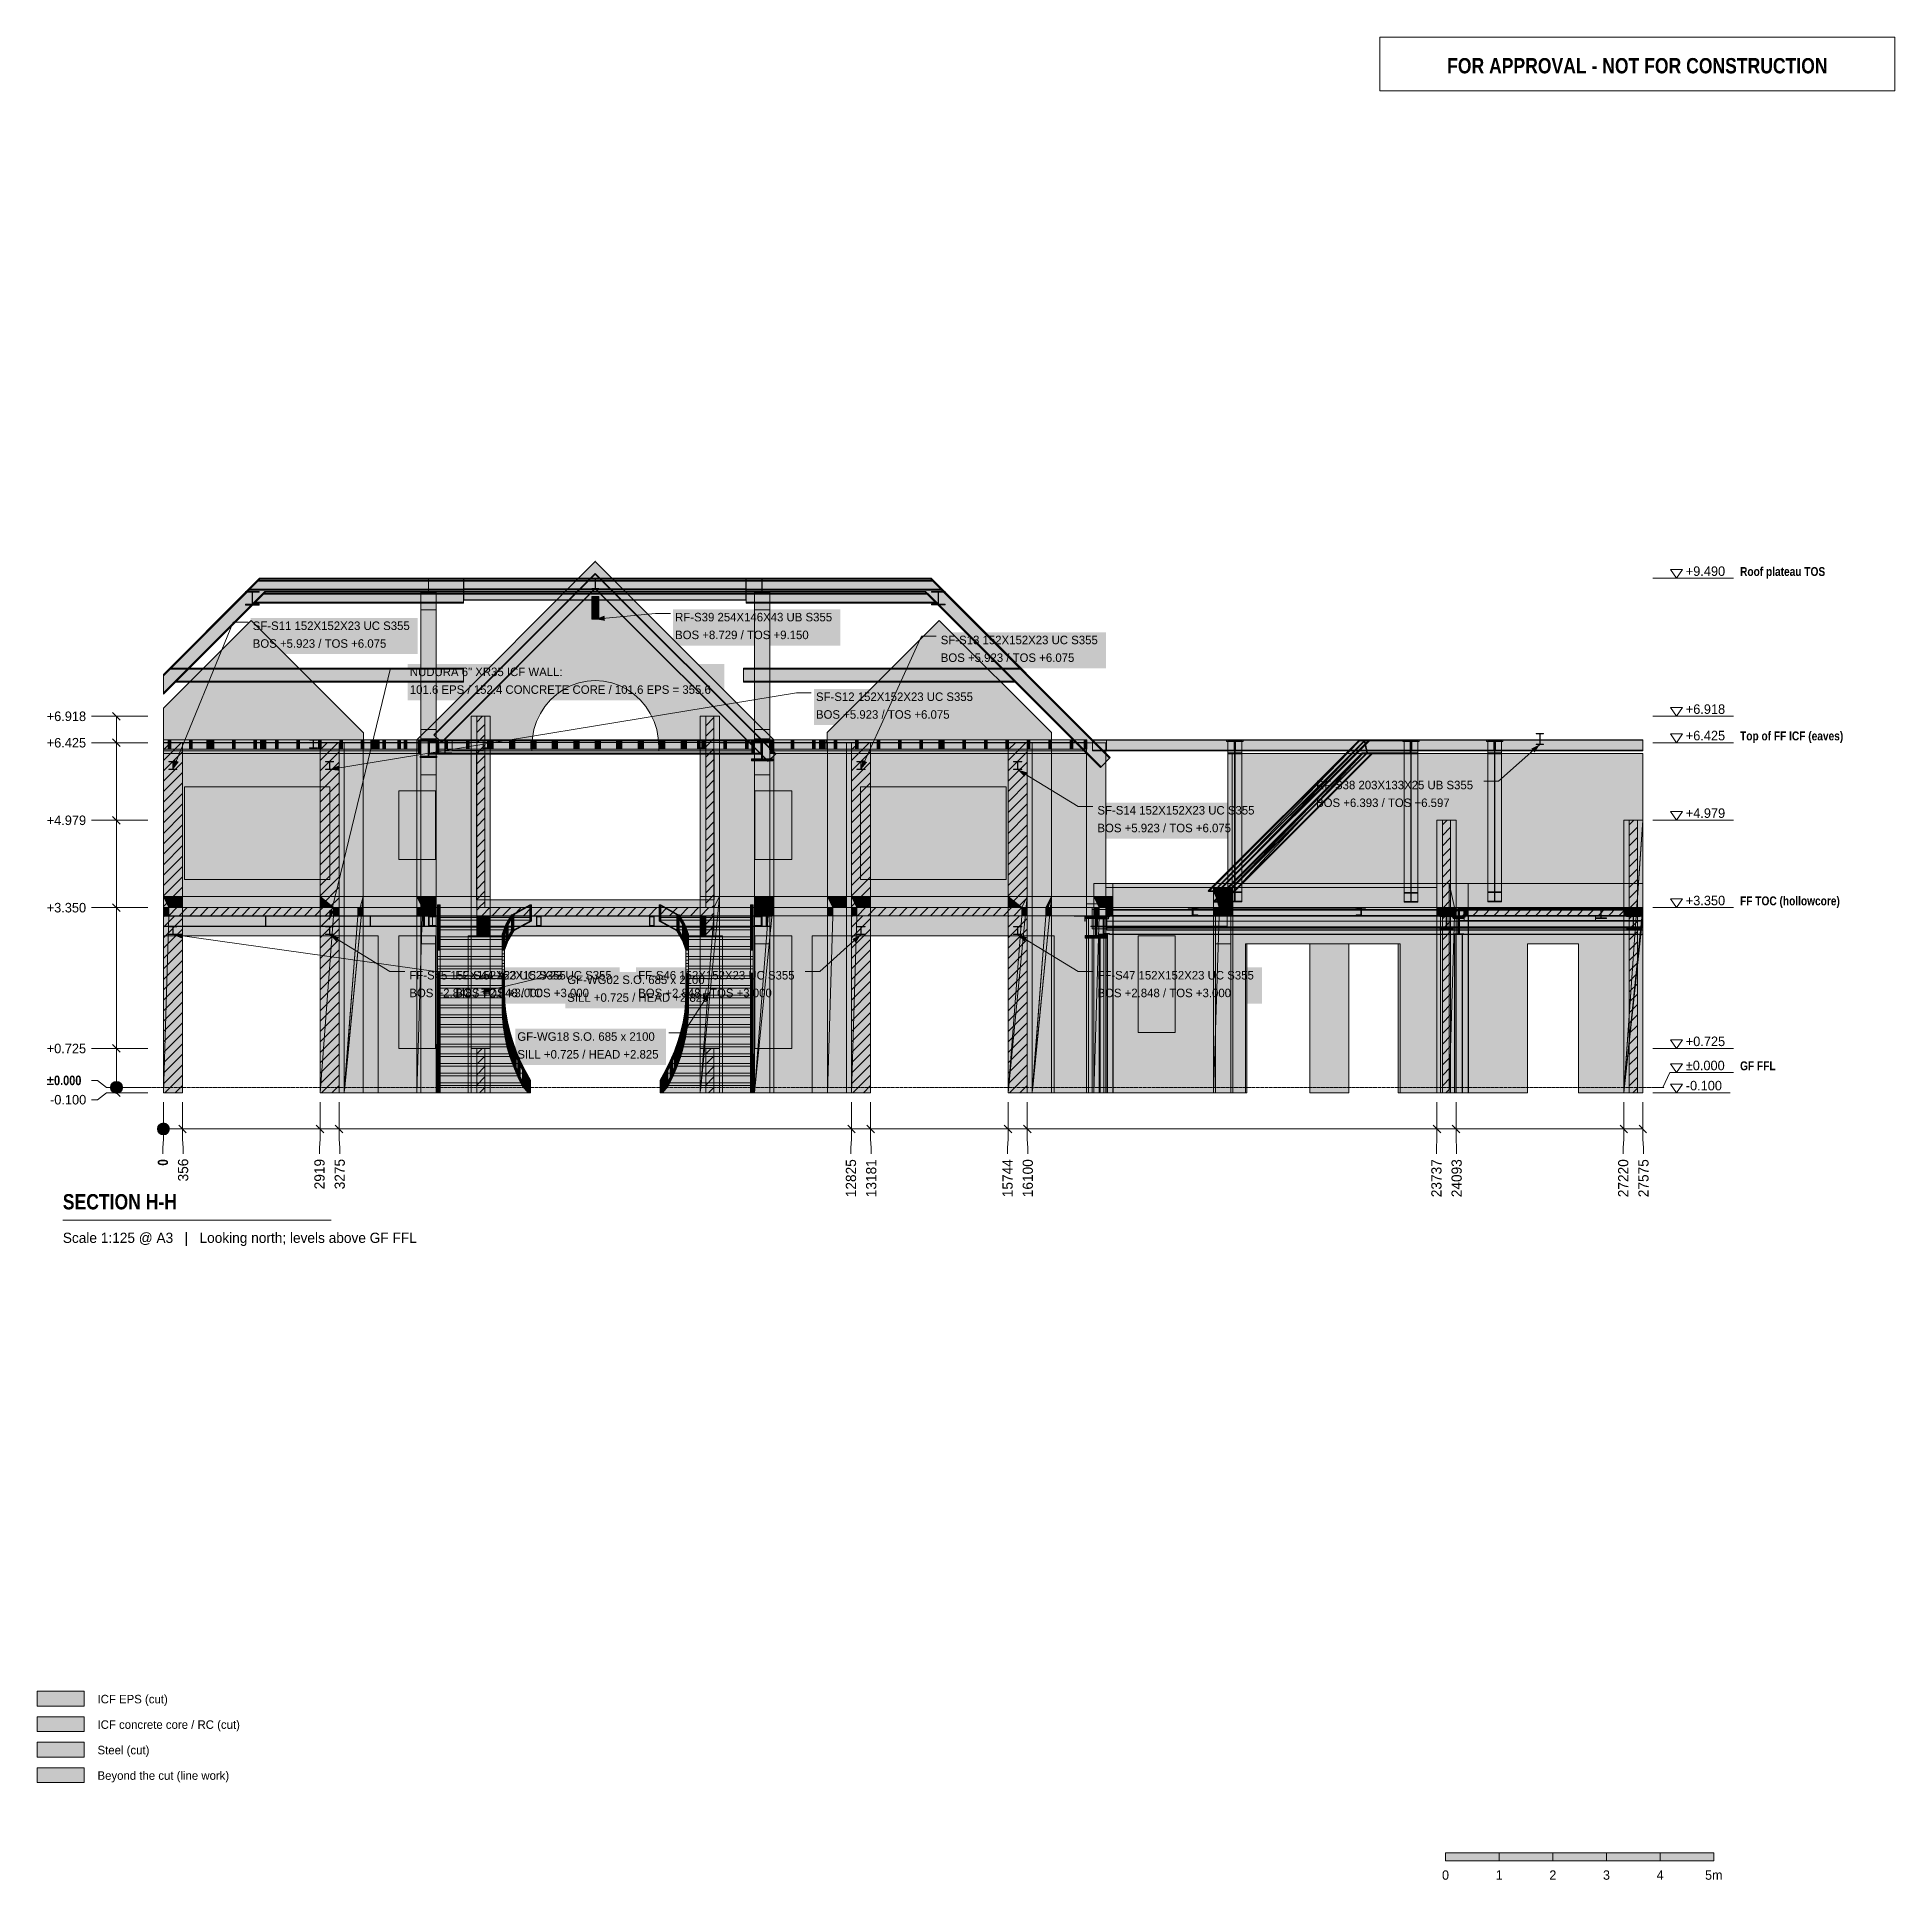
# Model space of a CAD drawing. Header units: millimetres. Extents: x -925 to 33700, y -14774 to 19578.
import ezdxf
from ezdxf.enums import TextEntityAlignment as Align

# ---------------------------------------------------------------- set-up
doc = ezdxf.new("R2010")
doc.units = ezdxf.units.MM
doc.linetypes.add('DASHED', pattern=[1.524, 1.27, -0.254])
for name, color, linetype in [('FILL-C_BDBDBF', 7, 'Continuous'), ('FILL-EPS', 7, 'Continuous'), ('FILL-INK', 7, 'Continuous'), ('FILL-LIGHT', 7, 'Continuous'), ('FILL-STEEL', 7, 'Continuous'), ('FILL-TIMBER', 7, 'Continuous'), ('FILL-WHITE', 7, 'Continuous'), ('LINE-CORE', 7, 'Continuous'), ('LINE-INK', 7, 'Continuous'), ('LINE-RED', 7, 'Continuous'), ('LINE-STEEL-DASH', 7, 'DASHED'), ('LINE-STEEL_GREY', 7, 'Continuous'), ('TEXT-INK', 7, 'Continuous'), ('TEXT-RED', 7, 'Continuous'), ('TEXT-STEEL', 7, 'Continuous'), ('TEXT-STEEL_GREY', 7, 'Continuous')]:
    doc.layers.add(name, color=color, linetype=linetype)
doc.styles.add('OpenSansCondensed-Bold', font='OpenSansCondensed-Bold.ttf')

msp = doc.modelspace()

# ---------------------------------------------------------------- texts
at = {"layer": 'TEXT-INK'}
for s, height, p in [('+9.490', 177.8, (29803, 9534)), ('SF-S11 152X152X23 UC S355', 158.75, (3093, 8526)), ('RF-S39 254X146X43 UB S355', 158.75, (10965, 8687)), ('BOS +5.923 / TOS +6.075', 158.75, (3093, 8195)), ('BOS +8.729 / TOS +9.150', 158.75, (10965, 8356)), ('SF-S13 152X152X23 UC S355', 158.75, (15917, 8261)), ('BOS +5.923 / TOS +6.075', 158.75, (15917, 7931)), ('NUDURA 6" XR35 ICF WALL:', 158.75, (6021, 7667)), ('101.6 EPS / 152.4 CONCRETE CORE / 101.6 EPS = 355.6', 158.75, (6021, 7336)), ('SF-S12 152X152X23 UC S355', 158.75, (13591, 7203)), ('+6.918', 177.8, (-747, 6829)), ('BOS +5.923 / TOS +6.075', 158.75, (13591, 6872)), ('+6.918', 177.8, (29803, 6962)), ('+6.425', 177.8, (29803, 6469)), ('+6.425', 177.8, (-747, 6336)), ('RF-S38 203X133X25 UB S355', 158.75, (22912, 5557)), ('SF-S14 152X152X23 UC S355', 158.75, (18837, 5086)), ('BOS +6.393 / TOS +6.597', 158.75, (22912, 5226)), ('+4.979', 177.8, (29803, 5023)), ('+4.979', 177.8, (-747, 4890)), ('BOS +5.923 / TOS +6.075', 158.75, (18837, 4756)), ('+3.350', 177.8, (29803, 3394)), ('+3.350', 177.8, (-747, 3261)), ('FF-S45 152X152X23 UC S355', 158.75, (6012, 2011)), ('FF-S44 152X152X23 UC S355', 158.75, (6870, 2011)), ('GF-WG02 S.O. 685 x 2100', 158.75, (8955, 1926)), ('FF-S46 152X152X23 UC S355', 158.75, (10277, 2011)), ('FF-S47 152X152X23 UC S355', 158.75, (18837, 2011)), ('BOS +2.848 / TOS +3.000', 158.75, (6012, 1681)), ('BOS +2.848 / TOS +3.000', 158.75, (6870, 1681)), ('SILL +0.725 / HEAD +2.825', 158.75, (8955, 1595)), ('BOS +2.848 / TOS +3.000', 158.75, (10277, 1681)), ('BOS +2.848 / TOS +3.000', 158.75, (18837, 1681)), ('+0.725', 177.8, (-747, 636)), ('SILL +0.725 / HEAD +2.825', 158.75, (8025, 537)), ('GF-WG18 S.O. 685 x 2100', 158.75, (8025, 868)), ('+0.725', 177.8, (29803, 769)), ('±0.000', 177.8, (29803, 319)), ('-0.100', 177.8, (29803, -56)), ('-0.100', 177.8, (-685, -319)), ('ICF EPS (cut)', 158.75, (200, -11484)), ('ICF concrete core / RC (cut)', 158.75, (200, -11959)), ('Steel (cut)', 158.75, (200, -12434)), ('Beyond the cut (line work)', 158.75, (200, -12909))]:
    msp.add_text(s, height=height, dxfattribs=at).set_placement(p)
at = {"layer": 'TEXT-INK', "style": 'OpenSansCondensed-Bold'}
for s, height, p in [('±0.000', 177.8, (-747, 41)), ('SECTION H-H', 285.75, (-447, -2275))]:
    msp.add_text(s, height=height, dxfattribs=at).set_placement(p)
msp.add_text('0', height=190, rotation=90, dxfattribs=at).set_placement((1513, -1460))
at = {"layer": 'TEXT-INK'}
for s, p in [('356', (1890, -1754)), ('2919', (4432, -1901)), ('3275', (4809, -1901)), ('12825', (14338, -2048)), ('13181', (14715, -2048)), ('15744', (17257, -2048)), ('16100', (17634, -2048)), ('23737', (25250, -2048)), ('24093', (25627, -2048)), ('27220', (28732, -2048)), ('27575', (29109, -2048))]:
    msp.add_text(s, height=190.5, rotation=90, dxfattribs=at).set_placement(p)
for s, height, p in [('0', 175, (25325, -14772)), ('1', 175, (26325, -14772)), ('2', 175, (27325, -14772)), ('3', 175, (28325, -14772)), ('4', 175, (29325, -14772)), ('5m', 174.6, (30325, -14772))]:
    msp.add_text(s, height=height, dxfattribs=at).set_placement(p, align=Align.CENTER)
at = {"layer": 'TEXT-RED', "style": 'OpenSansCondensed-Bold'}
msp.add_text('FOR APPROVAL - NOT FOR CONSTRUCTION', height=285.75, dxfattribs=at).set_placement((28900, 18903), align=Align.CENTER)
at = {"layer": 'TEXT-STEEL', "style": 'OpenSansCondensed-Bold'}
for s, p in [('Roof plateau TOS', (30815, 9534)), ('Top of FF ICF (eaves)', (30815, 6469)), ('FF TOC (hollowcore)', (30815, 3394)), ('GF FFL', (30815, 319))]:
    msp.add_text(s, height=165.1, dxfattribs=at).set_placement(p)
at = {"layer": 'TEXT-STEEL_GREY'}
msp.add_text('Scale 1:125 @ A3   |   Looking north; levels above GF FFL', height=190.5, dxfattribs=at).set_placement((-447, -2900))

# ---------------------------------------------------------------- hatches: boundary and pattern name
at = {"layer": 'FILL-C_BDBDBF', "true_color": 0xbdbdbf}
h = msp.add_hatch(color=256, dxfattribs=at)
h.dxf.hatch_style = 1
h.paths.add_polyline_path([(7347, 3351), (7271, 3351), (7268, 3351), (7267, 3351), (7267, 6917), (7413, 6917), (7419, 6917), (7419, 3351), (7347, 3351)])
h = msp.add_hatch(color=256, dxfattribs=at)
h.dxf.hatch_style = 1
h.paths.add_polyline_path([(11689, 3199), (11689, 3245), (11689, 3351), (11686, 3351), (11685, 3351), (11537, 3351), (11537, 6917), (11683, 6917), (11689, 6917), (11689, 2826), (11537, 2826), (11537, 3199), (11610, 3199), (11685, 3199), (11688, 3199)])
h = msp.add_hatch(color=256, dxfattribs=at)
h.dxf.hatch_style = 1
h.paths.add_polyline_path([(1784, 114), (1784, -100), (1691, -100), (1428, -100), (1428, 3558), (1428, 4178), (1428, 4470), (1428, 6112), (1428, 6334), (1428, 6425), (1520, 6425), (1784, 6425), (1784, 6112), (1784, 5820), (1784, 4178), (1784, 3737), (1784, 3558), (1784, 3558), (1784, 3405), (1784, 3351), (1717, 3351), (1717, 3351), (1529, 3351), (1529, 3238), (1529, 3199), (1595, 3199), (1784, 3199), (1784, 3021), (1784, 2686), (1784, 640)])
h = msp.add_hatch(color=256, dxfattribs=at)
h.dxf.hatch_style = 1
h.paths.add_polyline_path([(4535, 3351), (4347, 3351), (4347, 3504), (4347, 3504), (4347, 3558), (4347, 4178), (4347, 4470), (4347, 6112), (4347, 6334), (4347, 6425), (4440, 6425), (4703, 6425), (4703, 6112), (4703, 5820), (4703, 4178), (4703, 3737), (4703, 3558), (4703, 3058), (4703, 2686), (4703, 640), (4703, 114), (4703, -100), (4611, -100), (4347, -100), (4347, 640), (4347, 975), (4347, 3021), (4347, 3199), (4413, 3199), (4601, 3199), (4601, 3312), (4601, 3351), (4535, 3351)])
h = msp.add_hatch(color=256, dxfattribs=at)
h.dxf.hatch_style = 1
h.paths.add_polyline_path([(14608, 114), (14608, -100), (14516, -100), (14253, -100), (14253, 3558), (14253, 4178), (14253, 4470), (14253, 6112), (14253, 6334), (14253, 6425), (14345, 6425), (14608, 6425), (14608, 6112), (14608, 5820), (14608, 4178), (14608, 3737), (14608, 3558), (14608, 3558), (14608, 3405), (14608, 3351), (14542, 3351), (14542, 3351), (14354, 3351), (14354, 3238), (14354, 3199), (14420, 3199), (14608, 3199), (14608, 3021), (14608, 2686), (14608, 640)])
h = msp.add_hatch(color=256, dxfattribs=at)
h.dxf.hatch_style = 1
h.paths.add_polyline_path([(17360, 3351), (17172, 3351), (17172, 3504), (17172, 3504), (17172, 3558), (17172, 4178), (17172, 4470), (17172, 6112), (17172, 6334), (17172, 6425), (17265, 6425), (17528, 6425), (17528, 6112), (17528, 5820), (17528, 4178), (17528, 3737), (17528, 3558), (17528, 3058), (17528, 2686), (17528, 640), (17528, 114), (17528, -100), (17436, -100), (17172, -100), (17172, 640), (17172, 975), (17172, 3021), (17172, 3199), (17238, 3199), (17426, 3199), (17426, 3312), (17426, 3351), (17360, 3351)])
h = msp.add_hatch(color=256, dxfattribs=at)
h.dxf.hatch_style = 1
h.paths.add_polyline_path([(25419, 4979), (25419, -100), (25281, -100), (25267, -100), (25267, 4979), (25405, 4979)])
h = msp.add_hatch(color=256, dxfattribs=at)
h.dxf.hatch_style = 1
h.paths.add_polyline_path([(28901, 4979), (28901, -100), (28763, -100), (28749, -100), (28749, 4979), (28888, 4979)])
h = msp.add_hatch(color=256, dxfattribs=at)
h.dxf.hatch_style = 1
h.paths.add_polyline_path([(7271, 3199), (7419, 3199), (7419, 2826), (7267, 2826), (7267, 3199), (7270, 3199)])
h = msp.add_hatch(color=256, dxfattribs=at)
h.dxf.hatch_style = 1
h.paths.add_polyline_path([(7267, 725), (7419, 725), (7419, -100), (7273, -100), (7267, -100)])
h = msp.add_hatch(color=256, dxfattribs=at)
h.dxf.hatch_style = 1
h.paths.add_polyline_path([(11537, 725), (11689, 725), (11689, -100), (11542, -100), (11537, -100)])
h = msp.add_hatch(color=256, dxfattribs=at)
h.dxf.hatch_style = 1
h.paths.add_polyline_path([(-925, -12009), (-50, -12009), (-50, -11734), (-925, -11734)])
at = {"layer": 'FILL-EPS', "true_color": 0xccffff}
h = msp.add_hatch(color=256, dxfattribs=at)
h.dxf.hatch_style = 1
h.paths.add_polyline_path([(7267, 3305), (7267, 3199), (7267, 3199), (7267, 2826), (7238, 2826), (7165, 2826), (7165, 2921), (7165, 3558), (7165, 4574), (7165, 6917), (7267, 6917), (7267, 3351), (7267, 3351)])
h = msp.add_hatch(color=256, dxfattribs=at)
h.dxf.hatch_style = 1
h.paths.add_polyline_path([(7419, 6917), (7521, 6917), (7521, 5901), (7521, 3558), (7521, 3495), (7521, 3351), (7419, 3351)])
h = msp.add_hatch(color=256, dxfattribs=at)
h.dxf.hatch_style = 1
h.paths.add_polyline_path([(11511, 3351), (11435, 3351), (11435, 3414), (11435, 3558), (11435, 4574), (11435, 6917), (11537, 6917), (11537, 3351), (11511, 3351)])
h = msp.add_hatch(color=256, dxfattribs=at)
h.dxf.hatch_style = 1
h.paths.add_polyline_path([(11791, 5901), (11791, 3558), (11791, 2920), (11791, 2826), (11689, 2826), (11689, 6917), (11791, 6917)])
h = msp.add_hatch(color=256, dxfattribs=at)
h.dxf.hatch_style = 1
h.paths.add_polyline_path([(25267, 4979), (25267, -100), (25165, -100), (25165, 1553), (25165, 4979)])
h = msp.add_hatch(color=256, dxfattribs=at)
h.dxf.hatch_style = 1
h.paths.add_polyline_path([(25521, 3881), (25521, 2229), (25521, 2126), (25521, 2125), (25521, -100), (25419, -100), (25419, 4979), (25521, 4979)])
h = msp.add_hatch(color=256, dxfattribs=at)
h.dxf.hatch_style = 1
h.paths.add_polyline_path([(28648, 3878), (28648, 3878), (28648, 4979), (28749, 4979), (28749, -100), (28648, -100), (28648, 2131), (28648, 3199), (28648, 3300), (28648, 3775)])
h = msp.add_hatch(color=256, dxfattribs=at)
h.dxf.hatch_style = 1
h.paths.add_polyline_path([(29003, 3334), (29003, -100), (28901, -100), (28901, 4979), (29003, 4979)])
h = msp.add_hatch(color=256, dxfattribs=at)
h.dxf.hatch_style = 1
h.paths.add_polyline_path([(1428, 640), (1428, 1012), (1428, 3058), (1428, 3413), (1428, 3558), (1428, 3558), (1428, -100), (1428, -100)])
h = msp.add_hatch(color=256, dxfattribs=at)
h.dxf.hatch_style = 1
h.paths.add_polyline_path([(14253, 640), (14253, 1012), (14253, 3058), (14253, 3413), (14253, 3558), (14253, 3558), (14253, -100), (14253, -100)])
h = msp.add_hatch(color=256, dxfattribs=at)
h.dxf.hatch_style = 1
h.paths.add_polyline_path([(7521, 3199), (7521, 3040), (7521, 2826), (7419, 2826), (7419, 3199), (7445, 3199)])
h = msp.add_hatch(color=256, dxfattribs=at)
h.dxf.hatch_style = 1
h.paths.add_polyline_path([(11435, 2826), (11435, 2874), (11435, 3199), (11537, 3199), (11537, 2826), (11507, 2826)])
h = msp.add_hatch(color=256, dxfattribs=at)
h.dxf.hatch_style = 1
h.paths.add_polyline_path([(7165, 618), (7165, 725), (7267, 725), (7267, -100), (7165, -100)])
h = msp.add_hatch(color=256, dxfattribs=at)
h.dxf.hatch_style = 1
h.paths.add_polyline_path([(7521, 725), (7521, 618), (7521, -100), (7419, -100), (7419, 725), (7449, 725)])
h = msp.add_hatch(color=256, dxfattribs=at)
h.dxf.hatch_style = 1
h.paths.add_polyline_path([(11435, 618), (11435, 725), (11537, 725), (11537, -100), (11435, -100)])
h = msp.add_hatch(color=256, dxfattribs=at)
h.dxf.hatch_style = 1
h.paths.add_polyline_path([(11791, 725), (11791, 618), (11791, -100), (11689, -100), (11689, 725), (11719, 725)])
h = msp.add_hatch(color=256, dxfattribs=at)
h.dxf.hatch_style = 1
h.paths.add_polyline_path([(-925, -11534), (-50, -11534), (-50, -11259), (-925, -11259)])
at = {"layer": 'FILL-INK', "true_color": 0x1a1a1f}
h = msp.add_hatch(color=256, dxfattribs=at)
h.dxf.hatch_style = 1
h.paths.add_polyline_path([(9478, 8729), (9648, 8793), (9657, 8698)])
h = msp.add_hatch(color=256, dxfattribs=at)
h.dxf.hatch_style = 1
h.paths.add_polyline_path([(27084, 6393), (26985, 6241), (26922, 6312)])
h = msp.add_hatch(color=256, dxfattribs=at)
h.dxf.hatch_style = 1
h.paths.add_polyline_path([(1605, 5923), (1627, 6103), (1715, 6067)])
h = msp.add_hatch(color=256, dxfattribs=at)
h.dxf.hatch_style = 1
h.paths.add_polyline_path([(4525, 5923), (4690, 5998), (4705, 5904)])
h = msp.add_hatch(color=256, dxfattribs=at)
h.dxf.hatch_style = 1
h.paths.add_polyline_path([(14430, 5923), (14459, 6102), (14545, 6062)])
h = msp.add_hatch(color=256, dxfattribs=at)
h.dxf.hatch_style = 1
h.paths.add_polyline_path([(17350, 5923), (17524, 5872), (17475, 5791)])
h = msp.add_hatch(color=256, dxfattribs=at)
h.dxf.hatch_style = 1
h.paths.add_polyline_path([(4525, 3128), (4520, 3310), (4612, 3287)])
h = msp.add_hatch(color=256, dxfattribs=at)
h.dxf.hatch_style = 1
h.paths.add_polyline_path([(1605, 2848), (1785, 2870), (1772, 2776)])
h = msp.add_hatch(color=256, dxfattribs=at)
h.dxf.hatch_style = 1
h.paths.add_polyline_path([(4525, 2848), (4699, 2797), (4650, 2716)])
h = msp.add_hatch(color=256, dxfattribs=at)
h.dxf.hatch_style = 1
h.paths.add_polyline_path([(14430, 2848), (14332, 2695), (14268, 2766)])
h = msp.add_hatch(color=256, dxfattribs=at)
h.dxf.hatch_style = 1
h.paths.add_polyline_path([(17350, 2848), (17524, 2797), (17475, 2716)])
h = msp.add_hatch(color=256, dxfattribs=at)
h.dxf.hatch_style = 1
h.paths.add_polyline_path([(7343, 1775), (7502, 1862), (7524, 1770)])
h = msp.add_hatch(color=256, dxfattribs=at)
h.dxf.hatch_style = 1
h.paths.add_polyline_path([(11612, 1775), (11557, 1602), (11477, 1654)])
at = {"layer": 'FILL-INK', "true_color": 0x14141a}
h = msp.add_hatch(color=256, dxfattribs=at)
h.dxf.hatch_style = 1
h.paths.add_polyline_path([(25325, -14422), (26325, -14422), (26325, -14272), (25325, -14272)])
h = msp.add_hatch(color=256, dxfattribs=at)
h.dxf.hatch_style = 1
h.paths.add_polyline_path([(27325, -14422), (28325, -14422), (28325, -14272), (27325, -14272)])
h = msp.add_hatch(color=256, dxfattribs=at)
h.dxf.hatch_style = 1
h.paths.add_polyline_path([(29325, -14422), (30325, -14422), (30325, -14272), (29325, -14272)])
at = {"layer": 'FILL-LIGHT', "true_color": 0xcccccf}
h = msp.add_hatch(color=256, dxfattribs=at)
h.dxf.hatch_style = 1
h.paths.add_polyline_path([(1525, 3350), (3039, 3350), (4606, 3350), (4606, 3274), (4606, 3200), (3092, 3200), (1525, 3200), (1525, 3276)])
h = msp.add_hatch(color=256, dxfattribs=at)
h.dxf.hatch_style = 1
h.paths.add_polyline_path([(7271, 3350), (9840, 3350), (11685, 3350), (11685, 3287), (11685, 3200), (9116, 3200), (7271, 3200), (7271, 3263)])
h = msp.add_hatch(color=256, dxfattribs=at)
h.dxf.hatch_style = 1
h.paths.add_polyline_path([(14350, 3350), (15864, 3350), (17431, 3350), (17431, 3274), (17431, 3200), (15917, 3200), (14350, 3200), (14350, 3276)])
h = msp.add_hatch(color=256, dxfattribs=at)
h.dxf.hatch_style = 1
h.paths.add_polyline_path([(25262, 3350), (27781, 3350), (28906, 3350), (28906, 3304), (28906, 3200), (26388, 3200), (25262, 3200), (25262, 3246)])
at = {"layer": 'FILL-STEEL', "true_color": 0x0d2973}
h = msp.add_hatch(color=256, dxfattribs=at)
h.dxf.hatch_style = 1
h.paths.add_polyline_path([(9411, 8729), (9411, 8736), (9411, 8737), (9420, 8737), (9475, 8737), (9475, 8900), (9475, 8925), (9467, 8925), (9411, 8925), (9411, 8931), (9411, 8933), (9429, 8933), (9545, 8933), (9545, 8926), (9545, 8925), (9536, 8925), (9481, 8925), (9481, 8762), (9481, 8737), (9489, 8737), (9545, 8737), (9545, 8730), (9545, 8729), (9527, 8729)])
h = msp.add_hatch(color=256, dxfattribs=at)
h.dxf.hatch_style = 1
h.paths.add_polyline_path([(27017, 6393), (27017, 6401), (27017, 6401), (27022, 6401), (27081, 6401), (27081, 6576), (27081, 6589), (27077, 6589), (27017, 6589), (27017, 6596), (27017, 6596), (27027, 6596), (27151, 6596), (27151, 6589), (27151, 6589), (27146, 6589), (27087, 6589), (27087, 6414), (27087, 6401), (27091, 6401), (27151, 6401), (27151, 6394), (27151, 6393), (27141, 6393)])
h = msp.add_hatch(color=256, dxfattribs=at)
h.dxf.hatch_style = 1
h.paths.add_polyline_path([(1529, 5923), (1529, 5923), (1529, 5929), (1598, 5929), (1602, 5929), (1602, 5936), (1602, 6068), (1533, 6068), (1529, 6068), (1529, 6069), (1529, 6075), (1673, 6075), (1681, 6075), (1681, 6075), (1681, 6068), (1612, 6068), (1608, 6068), (1608, 6061), (1608, 5929), (1677, 5929), (1681, 5929), (1681, 5929), (1681, 5923), (1537, 5923)])
h = msp.add_hatch(color=256, dxfattribs=at)
h.dxf.hatch_style = 1
h.paths.add_polyline_path([(4449, 5923), (4449, 5923), (4449, 5929), (4518, 5929), (4522, 5929), (4522, 5936), (4522, 6068), (4453, 6068), (4449, 6068), (4449, 6069), (4449, 6075), (4593, 6075), (4601, 6075), (4601, 6075), (4601, 6068), (4532, 6068), (4528, 6068), (4528, 6061), (4528, 5929), (4597, 5929), (4601, 5929), (4601, 5929), (4601, 5923), (4457, 5923)])
h = msp.add_hatch(color=256, dxfattribs=at)
h.dxf.hatch_style = 1
h.paths.add_polyline_path([(14354, 5923), (14354, 5923), (14354, 5929), (14423, 5929), (14427, 5929), (14427, 5936), (14427, 6068), (14358, 6068), (14354, 6068), (14354, 6069), (14354, 6075), (14498, 6075), (14506, 6075), (14506, 6075), (14506, 6068), (14437, 6068), (14433, 6068), (14433, 6061), (14433, 5929), (14502, 5929), (14506, 5929), (14506, 5929), (14506, 5923), (14362, 5923)])
h = msp.add_hatch(color=256, dxfattribs=at)
h.dxf.hatch_style = 1
h.paths.add_polyline_path([(17274, 5923), (17274, 5923), (17274, 5929), (17343, 5929), (17347, 5929), (17347, 5936), (17347, 6068), (17278, 6068), (17274, 6068), (17274, 6069), (17274, 6075), (17418, 6075), (17426, 6075), (17426, 6075), (17426, 6068), (17357, 6068), (17353, 6068), (17353, 6061), (17353, 5929), (17422, 5929), (17426, 5929), (17426, 5929), (17426, 5923), (17282, 5923)])
h = msp.add_hatch(color=256, dxfattribs=at)
h.dxf.hatch_style = 1
h.paths.add_polyline_path([(1529, 2848), (1529, 2848), (1529, 2854), (1598, 2854), (1602, 2854), (1602, 2861), (1602, 2993), (1533, 2993), (1529, 2993), (1529, 2994), (1529, 3000), (1673, 3000), (1681, 3000), (1681, 3000), (1681, 2993), (1612, 2993), (1608, 2993), (1608, 2986), (1608, 2854), (1677, 2854), (1681, 2854), (1681, 2854), (1681, 2848), (1537, 2848)])
h = msp.add_hatch(color=256, dxfattribs=at)
h.dxf.hatch_style = 1
h.paths.add_polyline_path([(4449, 2848), (4449, 2848), (4449, 2854), (4518, 2854), (4522, 2854), (4522, 2861), (4522, 2993), (4453, 2993), (4449, 2993), (4449, 2994), (4449, 3000), (4593, 3000), (4601, 3000), (4601, 3000), (4601, 2993), (4532, 2993), (4528, 2993), (4528, 2986), (4528, 2854), (4597, 2854), (4601, 2854), (4601, 2854), (4601, 2848), (4457, 2848)])
h = msp.add_hatch(color=256, dxfattribs=at)
h.dxf.hatch_style = 1
h.paths.add_polyline_path([(14354, 2848), (14354, 2848), (14354, 2854), (14423, 2854), (14427, 2854), (14427, 2861), (14427, 2993), (14358, 2993), (14354, 2993), (14354, 2994), (14354, 3000), (14498, 3000), (14506, 3000), (14506, 3000), (14506, 2993), (14437, 2993), (14433, 2993), (14433, 2986), (14433, 2854), (14502, 2854), (14506, 2854), (14506, 2854), (14506, 2848), (14362, 2848)])
h = msp.add_hatch(color=256, dxfattribs=at)
h.dxf.hatch_style = 1
h.paths.add_polyline_path([(17274, 2848), (17274, 2848), (17274, 2854), (17343, 2854), (17347, 2854), (17347, 2861), (17347, 2993), (17278, 2993), (17274, 2993), (17274, 2994), (17274, 3000), (17418, 3000), (17426, 3000), (17426, 3000), (17426, 2993), (17357, 2993), (17353, 2993), (17353, 2986), (17353, 2854), (17422, 2854), (17426, 2854), (17426, 2854), (17426, 2848), (17282, 2848)])
h = msp.add_hatch(color=256, dxfattribs=at)
h.dxf.hatch_style = 1
h.paths.add_polyline_path([(-925, -12484), (-50, -12484), (-50, -12209), (-925, -12209)])
at = {"layer": 'FILL-TIMBER', "true_color": 0xedd6a8}
h = msp.add_hatch(color=256, dxfattribs=at)
h.dxf.hatch_style = 1
h.paths.add_polyline_path([(7525, 6479), (7525, 6327), (7525, 6304), (7483, 6304), (7476, 6304), (7476, 6327), (7476, 6479), (7519, 6479)])
h = msp.add_hatch(color=256, dxfattribs=at)
h.dxf.hatch_style = 1
h.paths.add_polyline_path([(7575, 6456), (7575, 6304), (7532, 6304), (7526, 6304), (7526, 6456), (7526, 6479), (7568, 6479), (7575, 6479)])
h = msp.add_hatch(color=256, dxfattribs=at)
h.dxf.hatch_style = 1
h.paths.add_polyline_path([(7925, 6479), (7925, 6327), (7925, 6304), (7883, 6304), (7876, 6304), (7876, 6327), (7876, 6479), (7919, 6479)])
h = msp.add_hatch(color=256, dxfattribs=at)
h.dxf.hatch_style = 1
h.paths.add_polyline_path([(7975, 6304), (7932, 6304), (7926, 6304), (7926, 6456), (7926, 6479), (7968, 6479), (7975, 6479), (7975, 6456)])
h = msp.add_hatch(color=256, dxfattribs=at)
h.dxf.hatch_style = 1
h.paths.add_polyline_path([(8325, 6327), (8325, 6304), (8283, 6304), (8276, 6304), (8276, 6327), (8276, 6479), (8319, 6479), (8325, 6479)])
h = msp.add_hatch(color=256, dxfattribs=at)
h.dxf.hatch_style = 1
h.paths.add_polyline_path([(8375, 6456), (8375, 6304), (8332, 6304), (8326, 6304), (8326, 6456), (8326, 6479), (8368, 6479), (8375, 6479)])
h = msp.add_hatch(color=256, dxfattribs=at)
h.dxf.hatch_style = 1
h.paths.add_polyline_path([(8725, 6327), (8725, 6304), (8683, 6304), (8676, 6304), (8676, 6327), (8676, 6479), (8719, 6479), (8725, 6479)])
h = msp.add_hatch(color=256, dxfattribs=at)
h.dxf.hatch_style = 1
h.paths.add_polyline_path([(8775, 6304), (8732, 6304), (8726, 6304), (8726, 6456), (8726, 6479), (8768, 6479), (8775, 6479), (8775, 6456)])
h = msp.add_hatch(color=256, dxfattribs=at)
h.dxf.hatch_style = 1
h.paths.add_polyline_path([(9125, 6479), (9125, 6327), (9125, 6304), (9083, 6304), (9076, 6304), (9076, 6327), (9076, 6479), (9119, 6479)])
h = msp.add_hatch(color=256, dxfattribs=at)
h.dxf.hatch_style = 1
h.paths.add_polyline_path([(9175, 6304), (9132, 6304), (9126, 6304), (9126, 6456), (9126, 6479), (9168, 6479), (9175, 6479), (9175, 6456)])
h = msp.add_hatch(color=256, dxfattribs=at)
h.dxf.hatch_style = 1
h.paths.add_polyline_path([(9525, 6327), (9525, 6304), (9483, 6304), (9476, 6304), (9476, 6327), (9476, 6479), (9519, 6479), (9525, 6479)])
h = msp.add_hatch(color=256, dxfattribs=at)
h.dxf.hatch_style = 1
h.paths.add_polyline_path([(9575, 6456), (9575, 6304), (9532, 6304), (9526, 6304), (9526, 6456), (9526, 6479), (9568, 6479), (9575, 6479)])
h = msp.add_hatch(color=256, dxfattribs=at)
h.dxf.hatch_style = 1
h.paths.add_polyline_path([(9925, 6479), (9925, 6327), (9925, 6304), (9883, 6304), (9876, 6304), (9876, 6327), (9876, 6479), (9919, 6479)])
h = msp.add_hatch(color=256, dxfattribs=at)
h.dxf.hatch_style = 1
h.paths.add_polyline_path([(9975, 6456), (9975, 6304), (9932, 6304), (9926, 6304), (9926, 6456), (9926, 6479), (9968, 6479), (9975, 6479)])
h = msp.add_hatch(color=256, dxfattribs=at)
h.dxf.hatch_style = 1
h.paths.add_polyline_path([(10325, 6327), (10325, 6304), (10283, 6304), (10276, 6304), (10276, 6327), (10276, 6479), (10319, 6479), (10325, 6479)])
h = msp.add_hatch(color=256, dxfattribs=at)
h.dxf.hatch_style = 1
h.paths.add_polyline_path([(10375, 6304), (10332, 6304), (10326, 6304), (10326, 6456), (10326, 6479), (10368, 6479), (10375, 6479), (10375, 6456)])
h = msp.add_hatch(color=256, dxfattribs=at)
h.dxf.hatch_style = 1
h.paths.add_polyline_path([(10725, 6479), (10725, 6327), (10725, 6304), (10683, 6304), (10676, 6304), (10676, 6327), (10676, 6479), (10719, 6479)])
h = msp.add_hatch(color=256, dxfattribs=at)
h.dxf.hatch_style = 1
h.paths.add_polyline_path([(10775, 6304), (10732, 6304), (10726, 6304), (10726, 6456), (10726, 6479), (10768, 6479), (10775, 6479), (10775, 6456)])
h = msp.add_hatch(color=256, dxfattribs=at)
h.dxf.hatch_style = 1
h.paths.add_polyline_path([(11125, 6327), (11125, 6304), (11083, 6304), (11076, 6304), (11076, 6327), (11076, 6479), (11119, 6479), (11125, 6479)])
h = msp.add_hatch(color=256, dxfattribs=at)
h.dxf.hatch_style = 1
h.paths.add_polyline_path([(11175, 6456), (11175, 6304), (11132, 6304), (11126, 6304), (11126, 6456), (11126, 6479), (11168, 6479), (11175, 6479)])
h = msp.add_hatch(color=256, dxfattribs=at)
h.dxf.hatch_style = 1
h.paths.add_polyline_path([(11431, 6456), (11431, 6304), (11388, 6304), (11381, 6304), (11381, 6327), (11381, 6479), (11424, 6479), (11431, 6479)])
h = msp.add_hatch(color=256, dxfattribs=at)
h.dxf.hatch_style = 1
h.paths.add_polyline_path([(11526, 6456), (11526, 6304), (11483, 6304), (11476, 6304), (11476, 6327), (11476, 6479), (11519, 6479), (11526, 6479)])
at = {"layer": 'FILL-WHITE', "true_color": 0xffffff}
h = msp.add_hatch(color=256, dxfattribs=at)
h.dxf.hatch_style = 1
h.paths.add_polyline_path([(9478, 9805), (12447, 6836), (12447, 3558), (11696, 3558), (11696, 6275), (10662, 6275), (10662, 6350), (10652, 6511), (10622, 6669), (10572, 6822), (10503, 6967), (10417, 7101), (10315, 7223), (10199, 7329), (10070, 7419), (9931, 7490), (9785, 7542), (9633, 7573), (9478, 7584), (9324, 7573), (9172, 7542), (9026, 7490), (8887, 7419), (8758, 7329), (8642, 7223), (8540, 7101), (8454, 6967), (8385, 6822), (8335, 6669), (8305, 6511), (8295, 6350), (8295, 6275), (7261, 6275), (7261, 3558), (6509, 3558), (6509, 6836)])
h = msp.add_hatch(color=256, dxfattribs=at)
h.dxf.hatch_style = 1
h.paths.add_polyline_path([(9478, 9805), (12447, 6836), (12447, 3558), (11696, 3558), (11696, 6275), (10662, 6275), (10662, 6350), (10652, 6511), (10622, 6669), (10572, 6822), (10503, 6967), (10417, 7101), (10315, 7223), (10199, 7329), (10070, 7419), (9931, 7490), (9785, 7542), (9633, 7573), (9478, 7584), (9324, 7573), (9172, 7542), (9026, 7490), (8887, 7419), (8758, 7329), (8642, 7223), (8540, 7101), (8454, 6967), (8385, 6822), (8335, 6669), (8305, 6511), (8295, 6350), (8295, 6275), (7261, 6275), (7261, 3558), (6509, 3558), (6509, 6836)])
h = msp.add_hatch(color=256, dxfattribs=at)
h.dxf.hatch_style = 1
h.paths.add_polyline_path([(9477, 9807), (9477, 9807), (9477, 9807), (9478, 9807), (9478, 9807), (9478, 9807), (9478, 9807), (9478, 9807), (9478, 9807), (9478, 9807), (9478, 9807), (9478, 9807), (9478, 9807), (9478, 9807), (9478, 9807), (9478, 9807), (9478, 9807), (9478, 9807), (9478, 9807), (9478, 9807), (9478, 9807), (9478, 9807), (9478, 9807), (9478, 9807), (9478, 9807), (9478, 9807), (9478, 9807), (9478, 9807), (9478, 9807), (9478, 9807), (9478, 9807), (9478, 9807), (9478, 9807), (9478, 9807), (9478, 9807), (9478, 9807), (9479, 9807), (9479, 9807), (9478, 9805)])
h = msp.add_hatch(color=256, dxfattribs=at)
h.dxf.hatch_style = 1
h.paths.add_polyline_path([(9477, 9807), (9477, 9807), (9477, 9807), (9478, 9807), (9478, 9807), (9478, 9807), (9478, 9807), (9478, 9807), (9478, 9807), (9478, 9807), (9478, 9807), (9478, 9807), (9478, 9807), (9478, 9807), (9478, 9807), (9478, 9807), (9478, 9807), (9478, 9807), (9478, 9807), (9478, 9807), (9478, 9807), (9478, 9807), (9478, 9807), (9478, 9807), (9478, 9807), (9478, 9807), (9478, 9807), (9478, 9807), (9478, 9807), (9478, 9807), (9478, 9807), (9478, 9807), (9478, 9807), (9478, 9807), (9478, 9807), (9478, 9807), (9479, 9807), (9479, 9807), (9478, 9805)])
h = msp.add_hatch(color=256, dxfattribs=at)
h.dxf.hatch_style = 1
h.paths.add_polyline_path([(3221, 9490), (6367, 9490), (6367, 9490), (6367, 9490), (6367, 9490), (6367, 9473), (3228, 9473), (1428, 7673), (1428, 7697)])
h = msp.add_hatch(color=256, dxfattribs=at)
h.dxf.hatch_style = 1
h.paths.add_polyline_path([(3221, 9490), (3221, 9490), (3221, 9490), (3221, 9490), (6367, 9490), (6367, 9473), (3228, 9473), (1428, 7673), (1428, 7697)])
h = msp.add_hatch(color=256, dxfattribs=at)
h.dxf.hatch_style = 1
h.paths.add_polyline_path([(3221, 9490), (7020, 9490), (7020, 9490), (7020, 9473), (3228, 9473), (1428, 7673), (1428, 7697)])
h = msp.add_hatch(color=256, dxfattribs=at)
h.dxf.hatch_style = 1
h.paths.add_polyline_path([(3221, 9490), (3221, 9490), (3221, 9490), (3221, 9490), (7020, 9490), (7020, 9473), (3228, 9473), (1428, 7673), (1428, 7697)])
h = msp.add_hatch(color=256, dxfattribs=at)
h.dxf.hatch_style = 1
h.paths.add_polyline_path([(3228, 9473), (6367, 9473), (6367, 9473), (6367, 9247), (3321, 9247), (1428, 7354), (1428, 7673)])
h = msp.add_hatch(color=256, dxfattribs=at)
h.dxf.hatch_style = 1
h.paths.add_polyline_path([(3228, 9473), (6367, 9473), (6367, 9247), (3321, 9247), (1428, 7354), (1428, 7673)])
h = msp.add_hatch(color=256, dxfattribs=at)
h.dxf.hatch_style = 1
h.paths.add_polyline_path([(3228, 9473), (7020, 9473), (7020, 9247), (3321, 9247), (1428, 7354), (1428, 7673)])
h = msp.add_hatch(color=256, dxfattribs=at)
h.dxf.hatch_style = 1
h.paths.add_polyline_path([(3228, 9473), (3228, 9473), (7020, 9473), (7020, 9247), (3321, 9247), (1428, 7354), (1428, 7673)])
h = msp.add_hatch(color=256, dxfattribs=at)
h.dxf.hatch_style = 1
h.paths.add_polyline_path([(3183, 9452), (6367, 9452), (6367, 9452), (6367, 9435), (3190, 9435), (1428, 7673), (1428, 7697)])
h = msp.add_hatch(color=256, dxfattribs=at)
h.dxf.hatch_style = 1
h.paths.add_polyline_path([(3183, 9452), (6367, 9452), (6367, 9435), (3190, 9435), (1428, 7673), (1428, 7697)])
h = msp.add_hatch(color=256, dxfattribs=at)
h.dxf.hatch_style = 1
h.paths.add_polyline_path([(3190, 9435), (3190, 9435), (6367, 9435), (6367, 9435), (6367, 9435), (6367, 9435), (6367, 9209), (3283, 9209), (1428, 7354), (1428, 7673)])
h = msp.add_hatch(color=256, dxfattribs=at)
h.dxf.hatch_style = 1
h.paths.add_polyline_path([(3190, 9435), (3190, 9435), (6367, 9435), (6367, 9209), (6367, 9209), (3283, 9209), (1428, 7354), (1428, 7673)])
h = msp.add_hatch(color=256, dxfattribs=at)
h.dxf.hatch_style = 1
h.paths.add_polyline_path([(3183, 9452), (3183, 9452), (3183, 9452)])
h = msp.add_hatch(color=256, dxfattribs=at)
h.dxf.hatch_style = 1
h.paths.add_polyline_path([(6372, 9490), (12583, 9490), (12583, 9490), (12583, 9473), (6372, 9473), (6372, 9473)])
h = msp.add_hatch(color=256, dxfattribs=at)
h.dxf.hatch_style = 1
h.paths.add_polyline_path([(6372, 9490), (12583, 9490), (12583, 9473), (6372, 9473)])
h = msp.add_hatch(color=256, dxfattribs=at)
h.dxf.hatch_style = 1
h.paths.add_polyline_path([(6372, 9473), (12583, 9473), (12583, 9473), (12583, 9247), (6372, 9247), (6372, 9247)])
h = msp.add_hatch(color=256, dxfattribs=at)
h.dxf.hatch_style = 1
h.paths.add_polyline_path([(6372, 9473), (12583, 9473), (12583, 9247), (12583, 9247), (6372, 9247), (6372, 9473)])
h = msp.add_hatch(color=256, dxfattribs=at)
h.dxf.hatch_style = 1
h.paths.add_polyline_path([(6372, 9452), (12583, 9452), (12583, 9452), (12583, 9435), (6372, 9435), (6372, 9435)])
h = msp.add_hatch(color=256, dxfattribs=at)
h.dxf.hatch_style = 1
h.paths.add_polyline_path([(6372, 9452), (12583, 9452), (12583, 9435), (6372, 9435)])
h = msp.add_hatch(color=256, dxfattribs=at)
h.dxf.hatch_style = 1
h.paths.add_polyline_path([(6372, 9435), (12583, 9435), (12583, 9435), (12583, 9209), (6372, 9209), (6372, 9209)])
h = msp.add_hatch(color=256, dxfattribs=at)
h.dxf.hatch_style = 1
h.paths.add_polyline_path([(6372, 9435), (12583, 9435), (12583, 9209), (12583, 9209), (6372, 9209), (6372, 9435)])
h = msp.add_hatch(color=256, dxfattribs=at)
h.dxf.hatch_style = 1
h.paths.add_polyline_path([(6471, 6572), (9478, 9579), (12841, 6216), (12835, 6211), (9478, 9568), (6477, 6567), (6471, 6572)])
h = msp.add_hatch(color=256, dxfattribs=at)
h.dxf.hatch_style = 1
h.paths.add_polyline_path([(6471, 6572), (9478, 9579), (12841, 6216), (12835, 6211), (9478, 9568), (6477, 6567), (6471, 6572)])
h = msp.add_hatch(color=256, dxfattribs=at)
h.dxf.hatch_style = 1
h.paths.add_polyline_path([(9478, 9568), (12835, 6211), (12835, 6211), (12703, 6078), (9478, 9303), (6609, 6434), (6477, 6567)])
h = msp.add_hatch(color=256, dxfattribs=at)
h.dxf.hatch_style = 1
h.paths.add_polyline_path([(9478, 9568), (12835, 6211), (12835, 6211), (12703, 6078), (9478, 9303), (6609, 6434), (6477, 6567)])
h = msp.add_hatch(color=256, dxfattribs=at)
h.dxf.hatch_style = 1
h.paths.add_polyline_path([(7030, 9490), (12281, 9490), (12281, 9490), (12281, 9482), (7030, 9482), (7030, 9482)])
h = msp.add_hatch(color=256, dxfattribs=at)
h.dxf.hatch_style = 1
h.paths.add_polyline_path([(7030, 9490), (12281, 9490), (12281, 9482), (7030, 9482)])
h = msp.add_hatch(color=256, dxfattribs=at)
h.dxf.hatch_style = 1
h.paths.add_polyline_path([(7030, 9295), (7030, 9482), (12281, 9482), (12281, 9482), (12281, 9482), (12281, 9482), (12281, 9295), (7030, 9295), (7030, 9295), (7030, 9295)])
h = msp.add_hatch(color=256, dxfattribs=at)
h.dxf.hatch_style = 1
h.paths.add_polyline_path([(7030, 9482), (7030, 9482), (12281, 9482), (12281, 9295), (12281, 9295), (12281, 9295), (12281, 9295), (7030, 9295), (7030, 9482), (7030, 9482)])
h = msp.add_hatch(color=256, dxfattribs=at)
h.dxf.hatch_style = 1
h.paths.add_polyline_path([(9410, 9495), (9410, 9495), (9411, 9495), (9410, 9495)])
h = msp.add_hatch(color=256, dxfattribs=at)
h.dxf.hatch_style = 1
h.paths.add_polyline_path([(9411, 9300), (9475, 9300), (9475, 9475), (9475, 9475), (9475, 9487), (9411, 9487), (9411, 9495), (9545, 9495), (9545, 9487), (9481, 9487), (9481, 9312), (9481, 9312), (9481, 9300), (9545, 9300), (9545, 9292), (9411, 9292)])
h = msp.add_hatch(color=256, dxfattribs=at)
h.dxf.hatch_style = 1
h.paths.add_polyline_path([(9545, 9495), (9545, 9487), (9481, 9487), (9481, 9466), (9481, 9466), (9481, 9300), (9545, 9300), (9545, 9292), (9411, 9292), (9411, 9300), (9475, 9300), (9475, 9487), (9411, 9487), (9411, 9495)])
h = msp.add_hatch(color=256, dxfattribs=at)
h.dxf.hatch_style = 1
h.paths.add_polyline_path([(9475, 9300), (9475, 9466), (9475, 9466), (9481, 9466), (9481, 9300), (9545, 9300), (9545, 9292), (9411, 9292), (9411, 9300)])
h = msp.add_hatch(color=256, dxfattribs=at)
h.dxf.hatch_style = 1
h.paths.add_polyline_path([(9475, 9312), (9475, 9475), (9481, 9475), (9481, 9475), (9481, 9312), (9475, 9312)])
h = msp.add_hatch(color=256, dxfattribs=at)
h.dxf.hatch_style = 1
h.paths.add_polyline_path([(9546, 9495), (9546, 9495), (9546, 9495), (9545, 9495), (9545, 9495)])
h = msp.add_hatch(color=256, dxfattribs=at)
h.dxf.hatch_style = 1
h.paths.add_polyline_path([(12291, 9490), (15736, 9490), (15736, 9490), (19077, 6149), (19077, 6149), (19077, 6149), (19077, 6149), (19077, 6149), (19065, 6137), (15729, 9473), (12291, 9473), (12291, 9473)])
h = msp.add_hatch(color=256, dxfattribs=at)
h.dxf.hatch_style = 1
h.paths.add_polyline_path([(15736, 9490), (19077, 6149), (19077, 6149), (19077, 6149), (19077, 6149), (19077, 6149), (19065, 6137), (15729, 9473), (12291, 9473), (12291, 9490)])
h = msp.add_hatch(color=256, dxfattribs=at)
h.dxf.hatch_style = 1
h.paths.add_polyline_path([(12291, 9473), (15729, 9473), (15729, 9473), (15729, 9473), (15729, 9473), (15729, 9473), (15729, 9473), (19065, 6137), (19065, 6137), (18905, 5977), (15635, 9247), (12291, 9247)])
h = msp.add_hatch(color=256, dxfattribs=at)
h.dxf.hatch_style = 1
h.paths.add_polyline_path([(12291, 9473), (15729, 9473), (15729, 9473), (15729, 9473), (19065, 6137), (19065, 6137), (18905, 5977), (15635, 9247), (12291, 9247), (12291, 9473)])
h = msp.add_hatch(color=256, dxfattribs=at)
h.dxf.hatch_style = 1
h.paths.add_polyline_path([(12588, 9490), (15736, 9490), (15736, 9490), (19077, 6149), (19077, 6149), (19077, 6149), (19077, 6149), (19077, 6149), (19065, 6137), (15729, 9473), (12588, 9473)])
h = msp.add_hatch(color=256, dxfattribs=at)
h.dxf.hatch_style = 1
h.paths.add_polyline_path([(15736, 9490), (19077, 6149), (19077, 6149), (19077, 6149), (19077, 6149), (19077, 6149), (19065, 6137), (15729, 9473), (12588, 9473), (12588, 9490), (12588, 9490)])
h = msp.add_hatch(color=256, dxfattribs=at)
h.dxf.hatch_style = 1
h.paths.add_polyline_path([(12588, 9473), (15729, 9473), (15729, 9473), (19065, 6137), (19065, 6137), (18905, 5977), (15635, 9247), (12588, 9247)])
h = msp.add_hatch(color=256, dxfattribs=at)
h.dxf.hatch_style = 1
h.paths.add_polyline_path([(12588, 9473), (15729, 9473), (15729, 9473), (15729, 9473), (19065, 6137), (19065, 6137), (18905, 5977), (15635, 9247), (12588, 9247), (12588, 9473)])
h = msp.add_hatch(color=256, dxfattribs=at)
h.dxf.hatch_style = 1
h.paths.add_polyline_path([(12588, 9452), (15774, 9452), (15774, 9452), (19077, 6149), (19065, 6137), (15767, 9435), (12588, 9435), (12588, 9435)])
h = msp.add_hatch(color=256, dxfattribs=at)
h.dxf.hatch_style = 1
h.paths.add_polyline_path([(15774, 9452), (19077, 6149), (19065, 6137), (15767, 9435), (12588, 9435), (12588, 9452)])
h = msp.add_hatch(color=256, dxfattribs=at)
h.dxf.hatch_style = 1
h.paths.add_polyline_path([(12588, 9435), (15767, 9435), (15767, 9435), (15767, 9435), (15767, 9435), (15767, 9435), (19065, 6137), (18905, 5977), (15673, 9209), (12588, 9209), (12588, 9209)])
h = msp.add_hatch(color=256, dxfattribs=at)
h.dxf.hatch_style = 1
h.paths.add_polyline_path([(12588, 9435), (15767, 9435), (15767, 9435), (15767, 9435), (19065, 6137), (18905, 5977), (15673, 9209), (12588, 9209), (12588, 9435)])
h = msp.add_hatch(color=256, dxfattribs=at)
h.dxf.hatch_style = 1
h.paths.add_polyline_path([(3017, 9286), (7020, 9286), (7020, 9286), (7020, 9286), (7020, 9286), (7020, 9269), (3024, 9269), (1428, 7673), (1428, 7697)])
h = msp.add_hatch(color=256, dxfattribs=at)
h.dxf.hatch_style = 1
h.paths.add_polyline_path([(3017, 9286), (3017, 9286), (3017, 9286), (3017, 9286), (7020, 9286), (7020, 9269), (3024, 9269), (1428, 7673), (1428, 7697)])
h = msp.add_hatch(color=256, dxfattribs=at)
h.dxf.hatch_style = 1
h.paths.add_polyline_path([(3024, 9269), (7020, 9269), (7020, 9269), (7020, 9269), (7020, 9269), (7020, 9043), (3117, 9043), (1428, 7354), (1428, 7673)])
h = msp.add_hatch(color=256, dxfattribs=at)
h.dxf.hatch_style = 1
h.paths.add_polyline_path([(3024, 9269), (3024, 9269), (3024, 9269), (3024, 9269), (3024, 9269), (7020, 9269), (7020, 9043), (7020, 9043), (3117, 9043), (1428, 7354), (1428, 7673)])
h = msp.add_hatch(color=256, dxfattribs=at)
h.dxf.hatch_style = 1
h.paths.add_polyline_path([(3321, 9247), (6367, 9247), (6367, 9230), (3329, 9230), (1428, 7329), (1428, 7354)])
h = msp.add_hatch(color=256, dxfattribs=at)
h.dxf.hatch_style = 1
h.paths.add_polyline_path([(3321, 9247), (3321, 9247), (3321, 9247), (3321, 9247), (6367, 9247), (6367, 9230), (3329, 9230), (1428, 7329), (1428, 7354)])
h = msp.add_hatch(color=256, dxfattribs=at)
h.dxf.hatch_style = 1
h.paths.add_polyline_path([(3321, 9247), (7020, 9247), (7020, 9247), (7020, 9230), (3329, 9230), (1428, 7329), (1428, 7354)])
h = msp.add_hatch(color=256, dxfattribs=at)
h.dxf.hatch_style = 1
h.paths.add_polyline_path([(3321, 9247), (3321, 9247), (3321, 9247), (3321, 9247), (7020, 9247), (7020, 9230), (3329, 9230), (1428, 7329), (1428, 7354)])
h = msp.add_hatch(color=256, dxfattribs=at)
h.dxf.hatch_style = 1
h.paths.add_polyline_path([(3283, 9209), (3283, 9209), (3283, 9209), (3283, 9209), (6367, 9209), (6367, 9192), (3290, 9192), (1428, 7329), (1428, 7354)])
h = msp.add_hatch(color=256, dxfattribs=at)
h.dxf.hatch_style = 1
h.paths.add_polyline_path([(3283, 9209), (3283, 9209), (3283, 9209), (3283, 9209), (6367, 9209), (6367, 9192), (6367, 9192), (3290, 9192), (1428, 7329), (1428, 7354)])
h = msp.add_hatch(color=256, dxfattribs=at)
h.dxf.hatch_style = 1
h.paths.add_polyline_path([(3117, 9043), (3117, 9043), (3117, 9043), (3117, 9043), (7020, 9043), (7020, 9043), (7020, 9026), (3124, 9026), (1428, 7329), (1428, 7354)])
h = msp.add_hatch(color=256, dxfattribs=at)
h.dxf.hatch_style = 1
h.paths.add_polyline_path([(3117, 9043), (7020, 9043), (7020, 9026), (3124, 9026), (1428, 7329), (1428, 7354)])
h = msp.add_hatch(color=256, dxfattribs=at)
h.dxf.hatch_style = 1
h.paths.add_polyline_path([(2955, 9246), (2955, 9246), (2956, 9246), (2957, 9246), (3211, 9246), (3211, 9231), (3088, 9231), (3088, 9006), (3211, 9006), (3211, 8991), (2957, 8991), (2957, 9006), (3080, 9006), (3080, 9231), (2957, 9231), (2957, 9246), (2955, 9246)])
h = msp.add_hatch(color=256, dxfattribs=at)
h.dxf.hatch_style = 1
h.paths.add_polyline_path([(2955, 9246), (2955, 9246), (2956, 9246), (2957, 9246), (3211, 9246), (3211, 9231), (3088, 9231), (3088, 9006), (3211, 9006), (3211, 8991), (2957, 8991), (2957, 9006), (3080, 9006), (3080, 9231), (2957, 9231), (2957, 9246), (2955, 9246)])
h = msp.add_hatch(color=256, dxfattribs=at)
h.dxf.hatch_style = 1
h.paths.add_polyline_path([(2955, 9246), (2955, 9246), (2956, 9246), (2957, 9246), (3211, 9246), (3211, 9231), (3088, 9231), (3088, 9006), (3211, 9006), (3211, 8991), (2957, 8991), (2957, 9006), (3080, 9006), (3080, 9231), (2957, 9231), (2957, 9246), (2955, 9246)])
h = msp.add_hatch(color=256, dxfattribs=at)
h.dxf.hatch_style = 1
h.paths.add_polyline_path([(2957, 9006), (3080, 9006), (3080, 9231), (2957, 9231), (2957, 9246), (3211, 9246), (3211, 9246), (3211, 9231), (3088, 9231), (3088, 9006), (3211, 9006), (3211, 8991), (2957, 8991)])
h = msp.add_hatch(color=256, dxfattribs=at)
h.dxf.hatch_style = 1
h.paths.add_polyline_path([(2957, 9006), (3080, 9006), (3080, 9231), (2957, 9231), (2957, 9246), (3211, 9246), (3211, 9246), (3211, 9231), (3088, 9231), (3088, 9006), (3211, 9006), (3211, 8991), (2957, 8991)])
h = msp.add_hatch(color=256, dxfattribs=at)
h.dxf.hatch_style = 1
h.paths.add_polyline_path([(2957, 9006), (3080, 9006), (3080, 9231), (2957, 9231), (2957, 9246), (3211, 9246), (3211, 9246), (3211, 9231), (3088, 9231), (3088, 9006), (3211, 9006), (3211, 8991), (2957, 8991)])
h = msp.add_hatch(color=256, dxfattribs=at)
h.dxf.hatch_style = 1
h.paths.add_polyline_path([(3117, 9043), (3117, 9043), (3117, 9043)])
h = msp.add_hatch(color=256, dxfattribs=at)
h.dxf.hatch_style = 1
h.paths.add_polyline_path([(3213, 9246), (3213, 9246), (3213, 9246), (3211, 9246)])
h = msp.add_hatch(color=256, dxfattribs=at)
h.dxf.hatch_style = 1
h.paths.add_polyline_path([(3213, 9246), (3213, 9246), (3213, 9246), (3211, 9246)])
h = msp.add_hatch(color=256, dxfattribs=at)
h.dxf.hatch_style = 1
h.paths.add_polyline_path([(3213, 9246), (3213, 9246), (3213, 9246), (3211, 9246)])
h = msp.add_hatch(color=256, dxfattribs=at)
h.dxf.hatch_style = 1
h.paths.add_polyline_path([(6227, 6674), (6227, 9227), (6513, 9227), (6513, 9227), (6513, 9227), (6513, 9227), (6513, 6674), (6227, 6674), (6227, 6674), (6227, 6674)])
h = msp.add_hatch(color=256, dxfattribs=at)
h.dxf.hatch_style = 1
h.paths.add_polyline_path([(6227, 3350), (6227, 3350), (6227, 9227), (6513, 9227), (6513, 9227), (6513, 9227), (6513, 9227), (6513, 3350), (6227, 3350), (6227, 3350)])
h = msp.add_hatch(color=256, dxfattribs=at)
h.dxf.hatch_style = 1
h.paths.add_polyline_path([(6372, 9247), (12583, 9247), (12583, 9247), (12583, 9230), (6372, 9230), (6372, 9230)])
h = msp.add_hatch(color=256, dxfattribs=at)
h.dxf.hatch_style = 1
h.paths.add_polyline_path([(6372, 9247), (12583, 9247), (12583, 9230), (6372, 9230)])
h = msp.add_hatch(color=256, dxfattribs=at)
h.dxf.hatch_style = 1
h.paths.add_polyline_path([(6372, 9209), (12583, 9209), (12583, 9209), (12583, 9192), (6372, 9192), (6372, 9192)])
h = msp.add_hatch(color=256, dxfattribs=at)
h.dxf.hatch_style = 1
h.paths.add_polyline_path([(6372, 9209), (12583, 9209), (12583, 9192), (6372, 9192)])
h = msp.add_hatch(color=256, dxfattribs=at)
h.dxf.hatch_style = 1
h.paths.add_polyline_path([(6609, 6434), (9478, 9303), (12703, 6078), (12697, 6073), (9478, 9292), (6615, 6429), (6609, 6434)])
h = msp.add_hatch(color=256, dxfattribs=at)
h.dxf.hatch_style = 1
h.paths.add_polyline_path([(6609, 6434), (9478, 9303), (12703, 6078), (12697, 6073), (9478, 9292), (6615, 6429), (6609, 6434)])
h = msp.add_hatch(color=256, dxfattribs=at)
h.dxf.hatch_style = 1
h.paths.add_polyline_path([(7030, 9295), (12281, 9295), (12281, 9295), (12281, 9287), (7030, 9287), (7030, 9287)])
h = msp.add_hatch(color=256, dxfattribs=at)
h.dxf.hatch_style = 1
h.paths.add_polyline_path([(7030, 9295), (12281, 9295), (12281, 9287), (7030, 9287)])
h = msp.add_hatch(color=256, dxfattribs=at)
h.dxf.hatch_style = 1
h.paths.add_polyline_path([(7030, 9286), (12281, 9286), (12281, 9286), (12281, 9278), (7030, 9278), (7030, 9278)])
h = msp.add_hatch(color=256, dxfattribs=at)
h.dxf.hatch_style = 1
h.paths.add_polyline_path([(7030, 9286), (12281, 9286), (12281, 9278), (7030, 9278)])
h = msp.add_hatch(color=256, dxfattribs=at)
h.dxf.hatch_style = 1
h.paths.add_polyline_path([(7030, 9091), (7030, 9278), (12281, 9278), (12281, 9278), (12281, 9278), (12281, 9278), (12281, 9091), (7030, 9091), (7030, 9091), (7030, 9091)])
h = msp.add_hatch(color=256, dxfattribs=at)
h.dxf.hatch_style = 1
h.paths.add_polyline_path([(7030, 9278), (7030, 9278), (12281, 9278), (12281, 9091), (12281, 9091), (12281, 9091), (12281, 9091), (7030, 9091), (7030, 9278), (7030, 9278)])
h = msp.add_hatch(color=256, dxfattribs=at)
h.dxf.hatch_style = 1
h.paths.add_polyline_path([(7030, 9091), (12281, 9091), (12281, 9091), (12281, 9083), (7030, 9083), (7030, 9083)])
h = msp.add_hatch(color=256, dxfattribs=at)
h.dxf.hatch_style = 1
h.paths.add_polyline_path([(7030, 9091), (12281, 9091), (12281, 9083), (7030, 9083)])
h = msp.add_hatch(color=256, dxfattribs=at)
h.dxf.hatch_style = 1
h.paths.add_polyline_path([(9411, 9012), (9475, 9012), (9475, 9144), (9411, 9144), (9411, 9150), (9545, 9150), (9545, 9144), (9481, 9144), (9481, 9012), (9545, 9012), (9545, 9006), (9411, 9006)])
h = msp.add_hatch(color=256, dxfattribs=at)
h.dxf.hatch_style = 1
h.paths.add_polyline_path([(9411, 9150), (9545, 9150), (9545, 8933), (9545, 8933), (9545, 8933), (9411, 8933), (9411, 9150), (9411, 9150)])
h = msp.add_hatch(color=256, dxfattribs=at)
h.dxf.hatch_style = 1
h.paths.add_polyline_path([(9411, 8925), (9411, 8925), (9411, 9144), (9475, 9144), (9475, 9144), (9475, 9144), (9475, 8925), (9411, 8925)])
h = msp.add_hatch(color=256, dxfattribs=at)
h.dxf.hatch_style = 1
h.paths.add_polyline_path([(9475, 9012), (9475, 8737), (9411, 8737), (9411, 9012)])
h = msp.add_hatch(color=256, dxfattribs=at)
h.dxf.hatch_style = 1
h.paths.add_polyline_path([(9411, 8729), (9411, 9006), (9545, 9006), (9545, 9006), (9545, 8729), (9411, 8729)])
h = msp.add_hatch(color=256, dxfattribs=at)
h.dxf.hatch_style = 1
h.paths.add_polyline_path([(9481, 8925), (9481, 8925), (9481, 9144), (9545, 9144), (9545, 9144), (9545, 9144), (9545, 8925), (9481, 8925)])
h = msp.add_hatch(color=256, dxfattribs=at)
h.dxf.hatch_style = 1
h.paths.add_polyline_path([(9545, 9012), (9545, 8737), (9481, 8737), (9481, 9012)])
h = msp.add_hatch(color=256, dxfattribs=at)
h.dxf.hatch_style = 1
h.paths.add_polyline_path([(9546, 9150), (9546, 9150), (9546, 9150), (9546, 9150), (9545, 9150)])
h = msp.add_hatch(color=256, dxfattribs=at)
h.dxf.hatch_style = 1
h.paths.add_polyline_path([(12291, 9286), (15940, 9286), (15940, 9286), (19077, 6149), (19065, 6137), (15933, 9269), (12291, 9269), (12291, 9269)])
h = msp.add_hatch(color=256, dxfattribs=at)
h.dxf.hatch_style = 1
h.paths.add_polyline_path([(15940, 9286), (19077, 6149), (19065, 6137), (15933, 9269), (12291, 9269), (12291, 9286), (12291, 9286)])
h = msp.add_hatch(color=256, dxfattribs=at)
h.dxf.hatch_style = 1
h.paths.add_polyline_path([(12291, 9269), (15933, 9269), (15933, 9269), (19065, 6137), (19065, 6137), (19065, 6137), (19065, 6137), (19065, 6137), (18905, 5977), (15839, 9043), (12291, 9043), (12291, 9043)])
h = msp.add_hatch(color=256, dxfattribs=at)
h.dxf.hatch_style = 1
h.paths.add_polyline_path([(12291, 9269), (12291, 9269), (15933, 9269), (15933, 9269), (15933, 9269), (19065, 6137), (19065, 6137), (19065, 6137), (19065, 6137), (19065, 6137), (18905, 5977), (15839, 9043), (12291, 9043), (12291, 9269), (12291, 9269)])
h = msp.add_hatch(color=256, dxfattribs=at)
h.dxf.hatch_style = 1
h.paths.add_polyline_path([(12291, 9247), (15635, 9247), (18905, 5977), (18905, 5977), (18905, 5977), (18905, 5977), (18893, 5965), (15628, 9230), (12291, 9230)])
h = msp.add_hatch(color=256, dxfattribs=at)
h.dxf.hatch_style = 1
h.paths.add_polyline_path([(15635, 9247), (15635, 9247), (15635, 9247), (18905, 5977), (18905, 5977), (18905, 5977), (18905, 5977), (18893, 5965), (15628, 9230), (12291, 9230), (12291, 9247)])
h = msp.add_hatch(color=256, dxfattribs=at)
h.dxf.hatch_style = 1
h.paths.add_polyline_path([(12291, 9043), (15839, 9043), (18905, 5977), (18905, 5977), (18893, 5965), (15832, 9026), (12291, 9026), (12291, 9026)])
h = msp.add_hatch(color=256, dxfattribs=at)
h.dxf.hatch_style = 1
h.paths.add_polyline_path([(15839, 9043), (18905, 5977), (18905, 5977), (18893, 5965), (15832, 9026), (12291, 9026), (12291, 9043)])
h = msp.add_hatch(color=256, dxfattribs=at)
h.dxf.hatch_style = 1
h.paths.add_polyline_path([(12443, 9227), (12729, 9227), (12729, 6674), (12443, 6674)])
h = msp.add_hatch(color=256, dxfattribs=at)
h.dxf.hatch_style = 1
h.paths.add_polyline_path([(12443, 9227), (12729, 9227), (12729, 3350), (12443, 3350)])
h = msp.add_hatch(color=256, dxfattribs=at)
h.dxf.hatch_style = 1
h.paths.add_polyline_path([(12588, 9247), (15635, 9247), (15635, 9247), (15635, 9247), (15635, 9247), (15635, 9247), (18905, 5977), (18905, 5977), (18905, 5977), (18905, 5977), (18893, 5965), (15628, 9230), (12588, 9230)])
h = msp.add_hatch(color=256, dxfattribs=at)
h.dxf.hatch_style = 1
h.paths.add_polyline_path([(15635, 9247), (15635, 9247), (15635, 9247), (18905, 5977), (18905, 5977), (18905, 5977), (18905, 5977), (18893, 5965), (15628, 9230), (12588, 9230), (12588, 9247)])
h = msp.add_hatch(color=256, dxfattribs=at)
h.dxf.hatch_style = 1
h.paths.add_polyline_path([(12588, 9209), (15673, 9209), (15673, 9209), (15673, 9209), (15673, 9209), (18905, 5977), (18905, 5977), (18905, 5977), (18893, 5965), (15666, 9192), (12588, 9192), (12588, 9192)])
h = msp.add_hatch(color=256, dxfattribs=at)
h.dxf.hatch_style = 1
h.paths.add_polyline_path([(15673, 9209), (15673, 9209), (15673, 9209), (18905, 5977), (18905, 5977), (18905, 5977), (18893, 5965), (15666, 9192), (12588, 9192), (12588, 9209)])
h = msp.add_hatch(color=256, dxfattribs=at)
h.dxf.hatch_style = 1
h.paths.add_polyline_path([(15742, 9247), (15742, 9247), (15743, 9247), (15744, 9247), (15998, 9247), (15998, 9233), (15875, 9233), (15875, 9007), (15998, 9007), (15998, 8993), (15744, 8993), (15744, 9007), (15867, 9007), (15867, 9233), (15744, 9233), (15744, 9247), (15742, 9247)])
h = msp.add_hatch(color=256, dxfattribs=at)
h.dxf.hatch_style = 1
h.paths.add_polyline_path([(15742, 9247), (15742, 9247), (15743, 9247), (15744, 9247), (15998, 9247), (15998, 9233), (15875, 9233), (15875, 9007), (15998, 9007), (15998, 8993), (15744, 8993), (15744, 9007), (15867, 9007), (15867, 9233), (15744, 9233), (15744, 9247), (15742, 9247)])
h = msp.add_hatch(color=256, dxfattribs=at)
h.dxf.hatch_style = 1
h.paths.add_polyline_path([(15742, 9247), (15742, 9247), (15743, 9247), (15744, 9247), (15998, 9247), (15998, 9233), (15875, 9233), (15875, 9007), (15998, 9007), (15998, 8993), (15744, 8993), (15744, 9007), (15867, 9007), (15867, 9233), (15744, 9233), (15744, 9247), (15742, 9247)])
h = msp.add_hatch(color=256, dxfattribs=at)
h.dxf.hatch_style = 1
h.paths.add_polyline_path([(15744, 9007), (15867, 9007), (15867, 9233), (15744, 9233), (15744, 9247), (15998, 9247), (15998, 9247), (15998, 9233), (15875, 9233), (15875, 9007), (15998, 9007), (15998, 8993), (15744, 8993)])
h = msp.add_hatch(color=256, dxfattribs=at)
h.dxf.hatch_style = 1
h.paths.add_polyline_path([(15744, 9007), (15867, 9007), (15867, 9233), (15744, 9233), (15744, 9247), (15998, 9247), (15998, 9247), (15998, 9233), (15875, 9233), (15875, 9007), (15998, 9007), (15998, 8993), (15744, 8993)])
h = msp.add_hatch(color=256, dxfattribs=at)
h.dxf.hatch_style = 1
h.paths.add_polyline_path([(15744, 9007), (15867, 9007), (15867, 9233), (15744, 9233), (15744, 9247), (15998, 9247), (15998, 9247), (15998, 9233), (15875, 9233), (15875, 9007), (15998, 9007), (15998, 8993), (15744, 8993)])
h = msp.add_hatch(color=256, dxfattribs=at)
h.dxf.hatch_style = 1
h.paths.add_polyline_path([(16000, 9247), (16000, 9247), (16000, 9247), (15998, 9247)])
h = msp.add_hatch(color=256, dxfattribs=at)
h.dxf.hatch_style = 1
h.paths.add_polyline_path([(16000, 9247), (16000, 9247), (16000, 9247), (15998, 9247)])
h = msp.add_hatch(color=256, dxfattribs=at)
h.dxf.hatch_style = 1
h.paths.add_polyline_path([(16000, 9247), (16000, 9247), (16000, 9247), (15998, 9247)])
h = msp.add_hatch(color=256, dxfattribs=at)
h.dxf.hatch_style = 1
h.paths.add_polyline_path([(3065, 8705), (5158, 6612), (5158, 6425), (1428, 6425), (1428, 7068)])
h = msp.add_hatch(color=256, dxfattribs=at)
h.dxf.hatch_style = 1
h.paths.add_polyline_path([(3065, 8705), (5158, 6612), (5158, 6425), (1428, 6425), (1428, 7068)])
h = msp.add_hatch(color=256, dxfattribs=at)
h.dxf.hatch_style = 1
h.paths.add_polyline_path([(3055, 8076), (6169, 8076), (6169, 8750), (3055, 8750)])
h = msp.add_hatch(color=256, dxfattribs=at)
h.dxf.hatch_style = 1
h.paths.add_polyline_path([(6227, 8900), (6513, 8900), (6513, 8900), (6513, 6500), (6227, 6500)])
h = msp.add_hatch(color=256, dxfattribs=at)
h.dxf.hatch_style = 1
h.paths.add_polyline_path([(6513, 8900), (6513, 6500), (6227, 6500), (6227, 8900), (6227, 8900)])
h = msp.add_hatch(color=256, dxfattribs=at)
h.dxf.hatch_style = 1
h.paths.add_polyline_path([(9410, 8933), (9410, 8933), (9411, 8933), (9411, 8933), (9410, 8933)])
h = msp.add_hatch(color=256, dxfattribs=at)
h.dxf.hatch_style = 1
h.paths.add_polyline_path([(9545, 8933), (9545, 8925), (9411, 8925), (9411, 8933)])
h = msp.add_hatch(color=256, dxfattribs=at)
h.dxf.hatch_style = 1
h.paths.add_polyline_path([(9411, 8737), (9545, 8737), (9545, 8729), (9411, 8729)])
h = msp.add_hatch(color=256, dxfattribs=at)
h.dxf.hatch_style = 1
h.paths.add_polyline_path([(9475, 8737), (9475, 8925), (9475, 8925), (9481, 8925), (9481, 8925), (9481, 8737), (9481, 8737), (9475, 8737)])
h = msp.add_hatch(color=256, dxfattribs=at)
h.dxf.hatch_style = 1
h.paths.add_polyline_path([(9546, 8933), (9546, 8933), (9546, 8933), (9545, 8933), (9545, 8933)])
h = msp.add_hatch(color=256, dxfattribs=at)
h.dxf.hatch_style = 1
h.paths.add_polyline_path([(10928, 8237), (14042, 8237), (14042, 8911), (10928, 8911)])
h = msp.add_hatch(color=256, dxfattribs=at)
h.dxf.hatch_style = 1
h.paths.add_polyline_path([(12443, 8900), (12729, 8900), (12729, 6500), (12443, 6500)])
h = msp.add_hatch(color=256, dxfattribs=at)
h.dxf.hatch_style = 1
h.paths.add_polyline_path([(12729, 8900), (12729, 6500), (12443, 6500), (12443, 8900)])
h = msp.add_hatch(color=256, dxfattribs=at)
h.dxf.hatch_style = 1
h.paths.add_polyline_path([(13800, 6616), (15890, 8705), (17978, 6617), (17978, 6617), (17978, 6425), (17978, 6425), (17978, 6425), (17978, 6425), (13800, 6425), (13800, 6616)])
h = msp.add_hatch(color=256, dxfattribs=at)
h.dxf.hatch_style = 1
h.paths.add_polyline_path([(13800, 6616), (13800, 6616), (15890, 8705), (17978, 6617), (17978, 6617), (17978, 6617), (17978, 6617), (17978, 6617), (17978, 6425), (13800, 6425)])
h = msp.add_hatch(color=256, dxfattribs=at)
h.dxf.hatch_style = 1
h.paths.add_polyline_path([(15880, 7811), (18994, 7811), (18994, 8485), (15880, 8485)])
h = msp.add_hatch(color=256, dxfattribs=at)
h.dxf.hatch_style = 1
h.paths.add_polyline_path([(1547, 7816), (1547, 7816), (1547, 7816), (7020, 7816), (7020, 7799), (1554, 7799), (1428, 7673), (1428, 7697)])
h = msp.add_hatch(color=256, dxfattribs=at)
h.dxf.hatch_style = 1
h.paths.add_polyline_path([(1547, 7816), (7020, 7816), (7020, 7799), (1554, 7799), (1428, 7673), (1428, 7697)])
h = msp.add_hatch(color=256, dxfattribs=at)
h.dxf.hatch_style = 1
h.paths.add_polyline_path([(1554, 7799), (1554, 7799), (7020, 7799), (7020, 7573), (1647, 7573), (1428, 7354), (1428, 7673)])
h = msp.add_hatch(color=256, dxfattribs=at)
h.dxf.hatch_style = 1
h.paths.add_polyline_path([(1554, 7799), (1554, 7799), (7020, 7799), (7020, 7573), (1647, 7573), (1428, 7354), (1428, 7673)])
h = msp.add_hatch(color=256, dxfattribs=at)
h.dxf.hatch_style = 1
h.paths.add_polyline_path([(1547, 7816), (1547, 7816), (1547, 7816)])
h = msp.add_hatch(color=256, dxfattribs=at)
h.dxf.hatch_style = 1
h.paths.add_polyline_path([(5983, 7217), (11885, 7217), (11885, 7891), (5983, 7891)])
h = msp.add_hatch(color=256, dxfattribs=at)
h.dxf.hatch_style = 1
h.paths.add_polyline_path([(12241, 7816), (17410, 7816), (19077, 6149), (19065, 6137), (17403, 7799), (12241, 7799)])
h = msp.add_hatch(color=256, dxfattribs=at)
h.dxf.hatch_style = 1
h.paths.add_polyline_path([(17410, 7816), (17410, 7816), (19077, 6149), (19065, 6137), (17403, 7799), (12241, 7799), (12241, 7816), (12241, 7816)])
h = msp.add_hatch(color=256, dxfattribs=at)
h.dxf.hatch_style = 1
h.paths.add_polyline_path([(12241, 7799), (17403, 7799), (17403, 7799), (17403, 7799), (19065, 6137), (18905, 5977), (17309, 7573), (12241, 7573)])
h = msp.add_hatch(color=256, dxfattribs=at)
h.dxf.hatch_style = 1
h.paths.add_polyline_path([(12241, 7799), (17403, 7799), (17403, 7799), (17403, 7799), (17403, 7799), (19065, 6137), (18905, 5977), (17309, 7573), (12241, 7573), (12241, 7799)])
h = msp.add_hatch(color=256, dxfattribs=at)
h.dxf.hatch_style = 1
h.paths.add_polyline_path([(1647, 7573), (1647, 7573), (7020, 7573), (7020, 7556), (1654, 7556), (1428, 7329), (1428, 7354)])
h = msp.add_hatch(color=256, dxfattribs=at)
h.dxf.hatch_style = 1
h.paths.add_polyline_path([(1647, 7573), (1647, 7573), (7020, 7573), (7020, 7556), (1654, 7556), (1428, 7329), (1428, 7354)])
h = msp.add_hatch(color=256, dxfattribs=at)
h.dxf.hatch_style = 1
h.paths.add_polyline_path([(1647, 7573), (1647, 7573), (1647, 7573)])
h = msp.add_hatch(color=256, dxfattribs=at)
h.dxf.hatch_style = 1
h.paths.add_polyline_path([(12241, 7573), (17309, 7573), (18905, 5977), (18893, 5965), (17302, 7556), (12241, 7556)])
h = msp.add_hatch(color=256, dxfattribs=at)
h.dxf.hatch_style = 1
h.paths.add_polyline_path([(17309, 7573), (18905, 5977), (18905, 5977), (18905, 5977), (18905, 5977), (18905, 5977), (18893, 5965), (17302, 7556), (12241, 7556), (12241, 7573)])
h = msp.add_hatch(color=256, dxfattribs=at)
h.dxf.hatch_style = 1
h.paths.add_polyline_path([(13554, 6753), (16668, 6753), (16668, 7427), (13554, 7427)])
h = msp.add_hatch(color=256, dxfattribs=at)
h.dxf.hatch_style = 1
h.paths.add_polyline_path([(6153, 3558), (6153, 6480), (6509, 6836), (6509, 6837), (6509, 6837), (6509, 3558), (6509, 3558), (6153, 3558)])
h = msp.add_hatch(color=256, dxfattribs=at)
h.dxf.hatch_style = 1
h.paths.add_polyline_path([(6509, 6836), (6509, 3558), (6509, 3558), (6509, 3558), (6509, 3558), (6153, 3558), (6153, 6480), (6153, 6480)])
h = msp.add_hatch(color=256, dxfattribs=at)
h.dxf.hatch_style = 1
h.paths.add_polyline_path([(6227, 6674), (6513, 6674), (6513, 3350), (6513, 3350), (6513, 3350), (6513, 3350), (6227, 3350), (6227, 6674), (6227, 6674)])
h = msp.add_hatch(color=256, dxfattribs=at)
h.dxf.hatch_style = 1
h.paths.add_polyline_path([(6507, 6836), (6507, 6836), (6507, 6836), (6507, 6837), (6509, 6836), (6507, 6836)])
h = msp.add_hatch(color=256, dxfattribs=at)
h.dxf.hatch_style = 1
h.paths.add_polyline_path([(6507, 6836), (6507, 6836), (6507, 6836), (6507, 6836), (6509, 6836), (6507, 6836)])
h = msp.add_hatch(color=256, dxfattribs=at)
h.dxf.hatch_style = 1
h.paths.add_polyline_path([(7521, 6917), (7521, 3558), (7521, 3558), (7165, 3558), (7165, 6917), (7165, 6917)])
h = msp.add_hatch(color=256, dxfattribs=at)
h.dxf.hatch_style = 1
h.paths.add_polyline_path([(7521, 6917), (7521, 3558), (7521, 3558), (7165, 3558), (7165, 6917), (7165, 6917)])
h = msp.add_hatch(color=256, dxfattribs=at)
h.dxf.hatch_style = 1
h.paths.add_polyline_path([(7165, 3558), (7165, 6917), (7521, 6917), (7521, 6917), (7521, 3558), (7165, 3558)])
h = msp.add_hatch(color=256, dxfattribs=at)
h.dxf.hatch_style = 1
h.paths.add_polyline_path([(11791, 6917), (11791, 3558), (11435, 3558), (11435, 6917)])
h = msp.add_hatch(color=256, dxfattribs=at)
h.dxf.hatch_style = 1
h.paths.add_polyline_path([(11435, 6917), (11791, 6917), (11791, 3558), (11435, 3558)])
h = msp.add_hatch(color=256, dxfattribs=at)
h.dxf.hatch_style = 1
h.paths.add_polyline_path([(11791, 6917), (11791, 3558), (11435, 3558), (11435, 6917)])
h = msp.add_hatch(color=256, dxfattribs=at)
h.dxf.hatch_style = 1
h.paths.add_polyline_path([(12729, 6674), (12729, 3350), (12729, 3350), (12443, 3350), (12443, 6674), (12443, 6674)])
h = msp.add_hatch(color=256, dxfattribs=at)
h.dxf.hatch_style = 1
h.paths.add_polyline_path([(12449, 6837), (12449, 6836), (12449, 6836), (12449, 6836), (12449, 6836), (12447, 6836)])
h = msp.add_hatch(color=256, dxfattribs=at)
h.dxf.hatch_style = 1
h.paths.add_polyline_path([(12449, 6836), (12449, 6836), (12449, 6836), (12449, 6836), (12449, 6836), (12447, 6836)])
h = msp.add_hatch(color=256, dxfattribs=at)
h.dxf.hatch_style = 1
h.paths.add_polyline_path([(12803, 6480), (12803, 3558), (12803, 3558), (12447, 3558), (12447, 6836)])
h = msp.add_hatch(color=256, dxfattribs=at)
h.dxf.hatch_style = 1
h.paths.add_polyline_path([(12448, 6836), (12448, 6836), (12803, 6480), (12803, 6480), (12803, 3558), (12448, 3558), (12447, 3556), (12447, 3556), (12447, 6836)])
h = msp.add_hatch(color=256, dxfattribs=at)
h.dxf.hatch_style = 1
h.paths.add_polyline_path([(17978, 6617), (17978, 6617), (17978, 6617)])
h = msp.add_hatch(color=256, dxfattribs=at)
h.dxf.hatch_style = 1
h.paths.add_polyline_path([(27017, 6401), (27081, 6401), (27081, 6576), (27081, 6576), (27081, 6589), (27017, 6589), (27017, 6589), (27017, 6596), (27151, 6596), (27151, 6596), (27151, 6589), (27087, 6589), (27087, 6413), (27087, 6413), (27087, 6401), (27151, 6401), (27151, 6401), (27151, 6393), (27017, 6393), (27017, 6393)])
h = msp.add_hatch(color=256, dxfattribs=at)
h.dxf.hatch_style = 1
h.paths.add_polyline_path([(27152, 6597), (27152, 6597), (27152, 6597), (27151, 6596)])
h = msp.add_hatch(color=256, dxfattribs=at)
h.dxf.hatch_style = 1
h.paths.add_polyline_path([(6182, 6479), (6182, 6432), (1428, 6432), (1428, 6479)])
h = msp.add_hatch(color=256, dxfattribs=at)
h.dxf.hatch_style = 1
h.paths.add_polyline_path([(6182, 6479), (6182, 6432), (1428, 6432), (1428, 6479)])
h = msp.add_hatch(color=256, dxfattribs=at)
h.dxf.hatch_style = 1
h.paths.add_polyline_path([(6182, 6479), (6182, 6432), (1428, 6432), (1428, 6479)])
h = msp.add_hatch(color=256, dxfattribs=at)
h.dxf.hatch_style = 1
h.paths.add_polyline_path([(6182, 6479), (6182, 6432), (1428, 6432), (1428, 6479)])
h = msp.add_hatch(color=256, dxfattribs=at)
h.dxf.hatch_style = 1
h.paths.add_polyline_path([(6182, 6479), (6182, 6432), (1428, 6432), (1428, 6479)])
h = msp.add_hatch(color=256, dxfattribs=at)
h.dxf.hatch_style = 1
h.paths.add_polyline_path([(6182, 6479), (6182, 6432), (1428, 6432), (1428, 6479)])
h = msp.add_hatch(color=256, dxfattribs=at)
h.dxf.hatch_style = 1
h.paths.add_polyline_path([(6182, 6479), (6182, 6432), (1428, 6432), (1428, 6479)])
h = msp.add_hatch(color=256, dxfattribs=at)
h.dxf.hatch_style = 1
h.paths.add_polyline_path([(6182, 6479), (6182, 6432), (1428, 6432), (1428, 6479)])
h = msp.add_hatch(color=256, dxfattribs=at)
h.dxf.hatch_style = 1
h.paths.add_polyline_path([(6182, 6479), (6182, 6432), (1428, 6432), (1428, 6479)])
h = msp.add_hatch(color=256, dxfattribs=at)
h.dxf.hatch_style = 1
h.paths.add_polyline_path([(6182, 6479), (6182, 6432), (1428, 6432), (1428, 6479)])
h = msp.add_hatch(color=256, dxfattribs=at)
h.dxf.hatch_style = 1
h.paths.add_polyline_path([(6182, 6479), (6182, 6432), (1428, 6432), (1428, 6479)])
h = msp.add_hatch(color=256, dxfattribs=at)
h.dxf.hatch_style = 1
h.paths.add_polyline_path([(6182, 6479), (6182, 6432), (1428, 6432), (1428, 6479)])
h = msp.add_hatch(color=256, dxfattribs=at)
h.dxf.hatch_style = 1
h.paths.add_polyline_path([(6182, 6479), (6182, 6432), (1428, 6432), (1428, 6479)])
h = msp.add_hatch(color=256, dxfattribs=at)
h.dxf.hatch_style = 1
h.paths.add_polyline_path([(6182, 6479), (6182, 6432), (1428, 6432), (1428, 6479)])
h = msp.add_hatch(color=256, dxfattribs=at)
h.dxf.hatch_style = 1
h.paths.add_polyline_path([(6182, 6479), (6182, 6432), (1428, 6432), (1428, 6479)])
h = msp.add_hatch(color=256, dxfattribs=at)
h.dxf.hatch_style = 1
h.paths.add_polyline_path([(6182, 6479), (6182, 6432), (1428, 6432), (1428, 6479)])
h = msp.add_hatch(color=256, dxfattribs=at)
h.dxf.hatch_style = 1
h.paths.add_polyline_path([(6182, 6479), (6182, 6432), (1428, 6432), (1428, 6479)])
h = msp.add_hatch(color=256, dxfattribs=at)
h.dxf.hatch_style = 1
h.paths.add_polyline_path([(6182, 6479), (6182, 6432), (1428, 6432), (1428, 6479)])
h = msp.add_hatch(color=256, dxfattribs=at)
h.dxf.hatch_style = 1
h.paths.add_polyline_path([(6182, 6479), (6182, 6432), (1428, 6432), (1428, 6479)])
h = msp.add_hatch(color=256, dxfattribs=at)
h.dxf.hatch_style = 1
h.paths.add_polyline_path([(6182, 6479), (6182, 6432), (1428, 6432), (1428, 6479)])
h = msp.add_hatch(color=256, dxfattribs=at)
h.dxf.hatch_style = 1
h.paths.add_polyline_path([(6182, 6479), (6182, 6432), (1428, 6432), (1428, 6479)])
h = msp.add_hatch(color=256, dxfattribs=at)
h.dxf.hatch_style = 1
h.paths.add_polyline_path([(6182, 6479), (6182, 6432), (1428, 6432), (1428, 6479)])
h = msp.add_hatch(color=256, dxfattribs=at)
h.dxf.hatch_style = 1
h.paths.add_polyline_path([(6182, 6479), (6182, 6432), (1428, 6432), (1428, 6479)])
h = msp.add_hatch(color=256, dxfattribs=at)
h.dxf.hatch_style = 1
h.paths.add_polyline_path([(6182, 6479), (6182, 6432), (1428, 6432), (1428, 6479)])
h = msp.add_hatch(color=256, dxfattribs=at)
h.dxf.hatch_style = 1
h.paths.add_polyline_path([(6182, 6479), (6182, 6432), (1428, 6432), (1428, 6479)])
h = msp.add_hatch(color=256, dxfattribs=at)
h.dxf.hatch_style = 1
h.paths.add_polyline_path([(6182, 6479), (6182, 6432), (1428, 6432), (1428, 6479)])
h = msp.add_hatch(color=256, dxfattribs=at)
h.dxf.hatch_style = 1
h.paths.add_polyline_path([(6182, 6479), (6182, 6432), (1428, 6432), (1428, 6479)])
h = msp.add_hatch(color=256, dxfattribs=at)
h.dxf.hatch_style = 1
h.paths.add_polyline_path([(6182, 6479), (6182, 6432), (1428, 6432), (1428, 6479)])
h = msp.add_hatch(color=256, dxfattribs=at)
h.dxf.hatch_style = 1
h.paths.add_polyline_path([(6182, 6479), (6182, 6432), (1428, 6432), (1428, 6479)])
h = msp.add_hatch(color=256, dxfattribs=at)
h.dxf.hatch_style = 1
h.paths.add_polyline_path([(6182, 6479), (6182, 6432), (1428, 6432), (1428, 6479)])
h = msp.add_hatch(color=256, dxfattribs=at)
h.dxf.hatch_style = 1
h.paths.add_polyline_path([(6182, 6479), (6182, 6432), (1428, 6432), (1428, 6479)])
h = msp.add_hatch(color=256, dxfattribs=at)
h.dxf.hatch_style = 1
h.paths.add_polyline_path([(6182, 6479), (6182, 6432), (1428, 6432), (1428, 6479)])
h = msp.add_hatch(color=256, dxfattribs=at)
h.dxf.hatch_style = 1
h.paths.add_polyline_path([(6182, 6479), (6182, 6432), (1428, 6432), (1428, 6479)])
h = msp.add_hatch(color=256, dxfattribs=at)
h.dxf.hatch_style = 1
h.paths.add_polyline_path([(6182, 6479), (6182, 6432), (1428, 6432), (1428, 6479)])
h = msp.add_hatch(color=256, dxfattribs=at)
h.dxf.hatch_style = 1
h.paths.add_polyline_path([(6182, 6479), (6182, 6432), (1428, 6432), (1428, 6479)])
h = msp.add_hatch(color=256, dxfattribs=at)
h.dxf.hatch_style = 1
h.paths.add_polyline_path([(6182, 6479), (6182, 6432), (1428, 6432), (1428, 6479)])
h = msp.add_hatch(color=256, dxfattribs=at)
h.dxf.hatch_style = 1
h.paths.add_polyline_path([(6182, 6479), (6182, 6432), (1428, 6432), (1428, 6479)])
h = msp.add_hatch(color=256, dxfattribs=at)
h.dxf.hatch_style = 1
h.paths.add_polyline_path([(6182, 6479), (6182, 6432), (1428, 6432), (1428, 6479)])
h = msp.add_hatch(color=256, dxfattribs=at)
h.dxf.hatch_style = 1
h.paths.add_polyline_path([(6182, 6479), (6182, 6432), (1428, 6432), (1428, 6479)])
h = msp.add_hatch(color=256, dxfattribs=at)
h.dxf.hatch_style = 1
h.paths.add_polyline_path([(6182, 6479), (6182, 6432), (1428, 6432), (1428, 6479)])
h = msp.add_hatch(color=256, dxfattribs=at)
h.dxf.hatch_style = 1
h.paths.add_polyline_path([(6227, 6479), (6227, 6304), (6227, 6304), (1428, 6304), (1428, 6479)])
h = msp.add_hatch(color=256, dxfattribs=at)
h.dxf.hatch_style = 1
h.paths.add_polyline_path([(6227, 6479), (6227, 6479), (6227, 6304), (1428, 6304), (1428, 6479)])
h = msp.add_hatch(color=256, dxfattribs=at)
h.dxf.hatch_style = 1
h.paths.add_polyline_path([(2235, 6479), (2235, 6304), (2235, 6304), (1428, 6304), (1428, 6479)])
h = msp.add_hatch(color=256, dxfattribs=at)
h.dxf.hatch_style = 1
h.paths.add_polyline_path([(2235, 6479), (2235, 6479), (2235, 6304), (1428, 6304), (1428, 6479)])
h = msp.add_hatch(color=256, dxfattribs=at)
h.dxf.hatch_style = 1
h.paths.add_polyline_path([(2235, 6479), (2235, 6304), (2235, 6304), (1428, 6304), (1428, 6479)])
h = msp.add_hatch(color=256, dxfattribs=at)
h.dxf.hatch_style = 1
h.paths.add_polyline_path([(2235, 6479), (2235, 6479), (2235, 6304), (1428, 6304), (1428, 6479)])
h = msp.add_hatch(color=256, dxfattribs=at)
h.dxf.hatch_style = 1
h.paths.add_polyline_path([(2235, 6479), (2235, 6304), (2235, 6304), (1428, 6304), (1428, 6479)])
h = msp.add_hatch(color=256, dxfattribs=at)
h.dxf.hatch_style = 1
h.paths.add_polyline_path([(2235, 6479), (2235, 6479), (2235, 6304), (1428, 6304), (1428, 6479)])
h = msp.add_hatch(color=256, dxfattribs=at)
h.dxf.hatch_style = 1
h.paths.add_polyline_path([(2235, 6479), (2235, 6304), (2235, 6304), (1428, 6304), (1428, 6479)])
h = msp.add_hatch(color=256, dxfattribs=at)
h.dxf.hatch_style = 1
h.paths.add_polyline_path([(2235, 6479), (2235, 6479), (2235, 6304), (1428, 6304), (1428, 6479)])
h = msp.add_hatch(color=256, dxfattribs=at)
h.dxf.hatch_style = 1
h.paths.add_polyline_path([(2235, 6479), (2235, 6304), (2235, 6304), (1428, 6304), (1428, 6479)])
h = msp.add_hatch(color=256, dxfattribs=at)
h.dxf.hatch_style = 1
h.paths.add_polyline_path([(2235, 6479), (2235, 6479), (2235, 6304), (1428, 6304), (1428, 6479)])
h = msp.add_hatch(color=256, dxfattribs=at)
h.dxf.hatch_style = 1
h.paths.add_polyline_path([(2235, 6479), (2235, 6304), (2235, 6304), (1428, 6304), (1428, 6479)])
h = msp.add_hatch(color=256, dxfattribs=at)
h.dxf.hatch_style = 1
h.paths.add_polyline_path([(2235, 6479), (2235, 6479), (2235, 6304), (1428, 6304), (1428, 6479)])
h = msp.add_hatch(color=256, dxfattribs=at)
h.dxf.hatch_style = 1
h.paths.add_polyline_path([(2235, 6479), (2235, 6304), (2235, 6304), (1428, 6304), (1428, 6479)])
h = msp.add_hatch(color=256, dxfattribs=at)
h.dxf.hatch_style = 1
h.paths.add_polyline_path([(2235, 6479), (2235, 6479), (2235, 6304), (1428, 6304), (1428, 6479)])
h = msp.add_hatch(color=256, dxfattribs=at)
h.dxf.hatch_style = 1
h.paths.add_polyline_path([(2235, 6479), (2235, 6304), (2235, 6304), (1428, 6304), (1428, 6479)])
h = msp.add_hatch(color=256, dxfattribs=at)
h.dxf.hatch_style = 1
h.paths.add_polyline_path([(2235, 6479), (2235, 6479), (2235, 6304), (1428, 6304), (1428, 6479)])
h = msp.add_hatch(color=256, dxfattribs=at)
h.dxf.hatch_style = 1
h.paths.add_polyline_path([(2235, 6479), (2235, 6304), (2235, 6304), (1428, 6304), (1428, 6479)])
h = msp.add_hatch(color=256, dxfattribs=at)
h.dxf.hatch_style = 1
h.paths.add_polyline_path([(2235, 6479), (2235, 6479), (2235, 6304), (1428, 6304), (1428, 6479)])
h = msp.add_hatch(color=256, dxfattribs=at)
h.dxf.hatch_style = 1
h.paths.add_polyline_path([(2235, 6479), (2235, 6304), (2235, 6304), (1428, 6304), (1428, 6479)])
h = msp.add_hatch(color=256, dxfattribs=at)
h.dxf.hatch_style = 1
h.paths.add_polyline_path([(2235, 6479), (2235, 6479), (2235, 6304), (1428, 6304), (1428, 6479)])
h = msp.add_hatch(color=256, dxfattribs=at)
h.dxf.hatch_style = 1
h.paths.add_polyline_path([(3335, 6479), (3335, 6479), (6227, 6479), (6227, 6304), (6227, 6304), (5297, 6304), (5297, 6304), (1428, 6304), (1428, 6479)])
h = msp.add_hatch(color=256, dxfattribs=at)
h.dxf.hatch_style = 1
h.paths.add_polyline_path([(5297, 6479), (5297, 6479), (6227, 6479), (6227, 6479), (6227, 6304), (3335, 6304), (3335, 6304), (1428, 6304), (1428, 6479)])
h = msp.add_hatch(color=256, dxfattribs=at)
h.dxf.hatch_style = 1
h.paths.add_polyline_path([(6227, 6479), (6227, 6304), (6227, 6304), (1428, 6304), (1428, 6479)])
h = msp.add_hatch(color=256, dxfattribs=at)
h.dxf.hatch_style = 1
h.paths.add_polyline_path([(6227, 6479), (6227, 6479), (6227, 6304), (1428, 6304), (1428, 6479)])
h = msp.add_hatch(color=256, dxfattribs=at)
h.dxf.hatch_style = 1
h.paths.add_polyline_path([(6209, 6479), (6209, 6432), (1428, 6432), (1428, 6479)])
h = msp.add_hatch(color=256, dxfattribs=at)
h.dxf.hatch_style = 1
h.paths.add_polyline_path([(6209, 6479), (6209, 6479), (6209, 6432), (1428, 6432), (1428, 6479)])
h = msp.add_hatch(color=256, dxfattribs=at)
h.dxf.hatch_style = 1
h.paths.add_polyline_path([(6209, 6479), (6209, 6432), (1428, 6432), (1428, 6479)])
h = msp.add_hatch(color=256, dxfattribs=at)
h.dxf.hatch_style = 1
h.paths.add_polyline_path([(6209, 6479), (6209, 6479), (6209, 6432), (1428, 6432), (1428, 6479)])
h = msp.add_hatch(color=256, dxfattribs=at)
h.dxf.hatch_style = 1
h.paths.add_polyline_path([(6209, 6479), (6209, 6432), (1428, 6432), (1428, 6479)])
h = msp.add_hatch(color=256, dxfattribs=at)
h.dxf.hatch_style = 1
h.paths.add_polyline_path([(6209, 6479), (6209, 6479), (6209, 6432), (1428, 6432), (1428, 6479)])
h = msp.add_hatch(color=256, dxfattribs=at)
h.dxf.hatch_style = 1
h.paths.add_polyline_path([(6209, 6479), (6209, 6432), (1428, 6432), (1428, 6479)])
h = msp.add_hatch(color=256, dxfattribs=at)
h.dxf.hatch_style = 1
h.paths.add_polyline_path([(6209, 6479), (6209, 6479), (6209, 6432), (1428, 6432), (1428, 6479)])
h = msp.add_hatch(color=256, dxfattribs=at)
h.dxf.hatch_style = 1
h.paths.add_polyline_path([(6209, 6479), (6209, 6432), (1428, 6432), (1428, 6479)])
h = msp.add_hatch(color=256, dxfattribs=at)
h.dxf.hatch_style = 1
h.paths.add_polyline_path([(6209, 6479), (6209, 6479), (6209, 6432), (1428, 6432), (1428, 6479)])
h = msp.add_hatch(color=256, dxfattribs=at)
h.dxf.hatch_style = 1
h.paths.add_polyline_path([(6209, 6479), (6209, 6432), (1428, 6432), (1428, 6479)])
h = msp.add_hatch(color=256, dxfattribs=at)
h.dxf.hatch_style = 1
h.paths.add_polyline_path([(6209, 6479), (6209, 6479), (6209, 6432), (1428, 6432), (1428, 6479)])
h = msp.add_hatch(color=256, dxfattribs=at)
h.dxf.hatch_style = 1
h.paths.add_polyline_path([(6209, 6479), (6209, 6432), (1428, 6432), (1428, 6479)])
h = msp.add_hatch(color=256, dxfattribs=at)
h.dxf.hatch_style = 1
h.paths.add_polyline_path([(6209, 6479), (6209, 6479), (6209, 6432), (1428, 6432), (1428, 6479)])
h = msp.add_hatch(color=256, dxfattribs=at)
h.dxf.hatch_style = 1
h.paths.add_polyline_path([(6209, 6479), (6209, 6432), (1428, 6432), (1428, 6479)])
h = msp.add_hatch(color=256, dxfattribs=at)
h.dxf.hatch_style = 1
h.paths.add_polyline_path([(6209, 6479), (6209, 6479), (6209, 6432), (1428, 6432), (1428, 6479)])
h = msp.add_hatch(color=256, dxfattribs=at)
h.dxf.hatch_style = 1
h.paths.add_polyline_path([(6209, 6479), (6209, 6432), (1428, 6432), (1428, 6479)])
h = msp.add_hatch(color=256, dxfattribs=at)
h.dxf.hatch_style = 1
h.paths.add_polyline_path([(6209, 6479), (6209, 6479), (6209, 6432), (1428, 6432), (1428, 6479)])
h = msp.add_hatch(color=256, dxfattribs=at)
h.dxf.hatch_style = 1
h.paths.add_polyline_path([(6182, 6432), (6182, 6272), (6182, 6272), (1428, 6272), (1428, 6432)])
h = msp.add_hatch(color=256, dxfattribs=at)
h.dxf.hatch_style = 1
h.paths.add_polyline_path([(6182, 6432), (6182, 6432), (6182, 6272), (1428, 6272), (1428, 6432)])
h = msp.add_hatch(color=256, dxfattribs=at)
h.dxf.hatch_style = 1
h.paths.add_polyline_path([(6182, 6432), (6182, 6272), (6182, 6272), (1428, 6272), (1428, 6432)])
h = msp.add_hatch(color=256, dxfattribs=at)
h.dxf.hatch_style = 1
h.paths.add_polyline_path([(6182, 6432), (6182, 6432), (6182, 6272), (1428, 6272), (1428, 6432)])
h = msp.add_hatch(color=256, dxfattribs=at)
h.dxf.hatch_style = 1
h.paths.add_polyline_path([(6182, 6432), (6182, 6272), (6182, 6272), (1428, 6272), (1428, 6432)])
h = msp.add_hatch(color=256, dxfattribs=at)
h.dxf.hatch_style = 1
h.paths.add_polyline_path([(6182, 6432), (6182, 6432), (6182, 6272), (1428, 6272), (1428, 6432)])
h = msp.add_hatch(color=256, dxfattribs=at)
h.dxf.hatch_style = 1
h.paths.add_polyline_path([(6182, 6432), (6182, 6272), (6182, 6272), (1428, 6272), (1428, 6432)])
h = msp.add_hatch(color=256, dxfattribs=at)
h.dxf.hatch_style = 1
h.paths.add_polyline_path([(6182, 6432), (6182, 6432), (6182, 6272), (1428, 6272), (1428, 6432)])
h = msp.add_hatch(color=256, dxfattribs=at)
h.dxf.hatch_style = 1
h.paths.add_polyline_path([(6182, 6432), (6182, 6272), (6182, 6272), (1428, 6272), (1428, 6432)])
h = msp.add_hatch(color=256, dxfattribs=at)
h.dxf.hatch_style = 1
h.paths.add_polyline_path([(6182, 6432), (6182, 6432), (6182, 6272), (1428, 6272), (1428, 6432)])
h = msp.add_hatch(color=256, dxfattribs=at)
h.dxf.hatch_style = 1
h.paths.add_polyline_path([(6182, 6432), (6182, 6272), (6182, 6272), (1428, 6272), (1428, 6432)])
h = msp.add_hatch(color=256, dxfattribs=at)
h.dxf.hatch_style = 1
h.paths.add_polyline_path([(6182, 6432), (6182, 6432), (6182, 6272), (1428, 6272), (1428, 6432)])
h = msp.add_hatch(color=256, dxfattribs=at)
h.dxf.hatch_style = 1
h.paths.add_polyline_path([(6182, 6432), (6182, 6272), (6182, 6272), (1428, 6272), (1428, 6432)])
h = msp.add_hatch(color=256, dxfattribs=at)
h.dxf.hatch_style = 1
h.paths.add_polyline_path([(6182, 6432), (6182, 6432), (6182, 6272), (1428, 6272), (1428, 6432)])
h = msp.add_hatch(color=256, dxfattribs=at)
h.dxf.hatch_style = 1
h.paths.add_polyline_path([(6182, 6432), (6182, 6272), (6182, 6272), (1428, 6272), (1428, 6432)])
h = msp.add_hatch(color=256, dxfattribs=at)
h.dxf.hatch_style = 1
h.paths.add_polyline_path([(6182, 6432), (6182, 6432), (6182, 6272), (1428, 6272), (1428, 6432)])
h = msp.add_hatch(color=256, dxfattribs=at)
h.dxf.hatch_style = 1
h.paths.add_polyline_path([(6182, 6432), (6182, 6272), (6182, 6272), (1428, 6272), (1428, 6432)])
h = msp.add_hatch(color=256, dxfattribs=at)
h.dxf.hatch_style = 1
h.paths.add_polyline_path([(6182, 6432), (6182, 6432), (6182, 6272), (1428, 6272), (1428, 6432)])
h = msp.add_hatch(color=256, dxfattribs=at)
h.dxf.hatch_style = 1
h.paths.add_polyline_path([(6182, 6432), (6182, 6272), (6182, 6272), (1428, 6272), (1428, 6432)])
h = msp.add_hatch(color=256, dxfattribs=at)
h.dxf.hatch_style = 1
h.paths.add_polyline_path([(6182, 6432), (6182, 6432), (6182, 6272), (1428, 6272), (1428, 6432)])
h = msp.add_hatch(color=256, dxfattribs=at)
h.dxf.hatch_style = 1
h.paths.add_polyline_path([(6182, 6432), (6182, 6272), (6182, 6272), (1428, 6272), (1428, 6432)])
h = msp.add_hatch(color=256, dxfattribs=at)
h.dxf.hatch_style = 1
h.paths.add_polyline_path([(6182, 6432), (6182, 6432), (6182, 6272), (1428, 6272), (1428, 6432)])
h = msp.add_hatch(color=256, dxfattribs=at)
h.dxf.hatch_style = 1
h.paths.add_polyline_path([(6182, 6432), (6182, 6272), (6182, 6272), (1428, 6272), (1428, 6432)])
h = msp.add_hatch(color=256, dxfattribs=at)
h.dxf.hatch_style = 1
h.paths.add_polyline_path([(6182, 6432), (6182, 6432), (6182, 6272), (1428, 6272), (1428, 6432)])
h = msp.add_hatch(color=256, dxfattribs=at)
h.dxf.hatch_style = 1
h.paths.add_polyline_path([(6182, 6432), (6182, 6272), (6182, 6272), (1428, 6272), (1428, 6432)])
h = msp.add_hatch(color=256, dxfattribs=at)
h.dxf.hatch_style = 1
h.paths.add_polyline_path([(6182, 6432), (6182, 6432), (6182, 6272), (1428, 6272), (1428, 6432)])
h = msp.add_hatch(color=256, dxfattribs=at)
h.dxf.hatch_style = 1
h.paths.add_polyline_path([(6182, 6432), (6182, 6272), (6182, 6272), (1428, 6272), (1428, 6432)])
h = msp.add_hatch(color=256, dxfattribs=at)
h.dxf.hatch_style = 1
h.paths.add_polyline_path([(6182, 6432), (6182, 6432), (6182, 6272), (1428, 6272), (1428, 6432)])
h = msp.add_hatch(color=256, dxfattribs=at)
h.dxf.hatch_style = 1
h.paths.add_polyline_path([(6182, 6432), (6182, 6272), (6182, 6272), (1428, 6272), (1428, 6432)])
h = msp.add_hatch(color=256, dxfattribs=at)
h.dxf.hatch_style = 1
h.paths.add_polyline_path([(6182, 6432), (6182, 6432), (6182, 6272), (1428, 6272), (1428, 6432)])
h = msp.add_hatch(color=256, dxfattribs=at)
h.dxf.hatch_style = 1
h.paths.add_polyline_path([(6182, 6432), (6182, 6272), (6182, 6272), (1428, 6272), (1428, 6432)])
h = msp.add_hatch(color=256, dxfattribs=at)
h.dxf.hatch_style = 1
h.paths.add_polyline_path([(6182, 6432), (6182, 6432), (6182, 6272), (1428, 6272), (1428, 6432)])
h = msp.add_hatch(color=256, dxfattribs=at)
h.dxf.hatch_style = 1
h.paths.add_polyline_path([(6182, 6432), (6182, 6272), (6182, 6272), (1428, 6272), (1428, 6432)])
h = msp.add_hatch(color=256, dxfattribs=at)
h.dxf.hatch_style = 1
h.paths.add_polyline_path([(6182, 6432), (6182, 6432), (6182, 6272), (1428, 6272), (1428, 6432)])
h = msp.add_hatch(color=256, dxfattribs=at)
h.dxf.hatch_style = 1
h.paths.add_polyline_path([(6182, 6432), (6182, 6272), (6182, 6272), (1428, 6272), (1428, 6432)])
h = msp.add_hatch(color=256, dxfattribs=at)
h.dxf.hatch_style = 1
h.paths.add_polyline_path([(6182, 6432), (6182, 6432), (6182, 6272), (1428, 6272), (1428, 6432)])
h = msp.add_hatch(color=256, dxfattribs=at)
h.dxf.hatch_style = 1
h.paths.add_polyline_path([(6182, 6432), (6182, 6272), (6182, 6272), (1428, 6272), (1428, 6432)])
h = msp.add_hatch(color=256, dxfattribs=at)
h.dxf.hatch_style = 1
h.paths.add_polyline_path([(6182, 6432), (6182, 6432), (6182, 6272), (1428, 6272), (1428, 6432)])
h = msp.add_hatch(color=256, dxfattribs=at)
h.dxf.hatch_style = 1
h.paths.add_polyline_path([(6182, 6432), (6182, 6272), (6182, 6272), (1428, 6272), (1428, 6432)])
h = msp.add_hatch(color=256, dxfattribs=at)
h.dxf.hatch_style = 1
h.paths.add_polyline_path([(6182, 6432), (6182, 6432), (6182, 6272), (1428, 6272), (1428, 6432)])
h = msp.add_hatch(color=256, dxfattribs=at)
h.dxf.hatch_style = 1
h.paths.add_polyline_path([(6209, 6432), (6209, 6272), (6209, 6272), (1428, 6272), (1428, 6432)])
h = msp.add_hatch(color=256, dxfattribs=at)
h.dxf.hatch_style = 1
h.paths.add_polyline_path([(6209, 6432), (6209, 6432), (6209, 6272), (1428, 6272), (1428, 6432)])
h = msp.add_hatch(color=256, dxfattribs=at)
h.dxf.hatch_style = 1
h.paths.add_polyline_path([(6209, 6432), (6209, 6272), (6209, 6272), (1428, 6272), (1428, 6432)])
h = msp.add_hatch(color=256, dxfattribs=at)
h.dxf.hatch_style = 1
h.paths.add_polyline_path([(6209, 6432), (6209, 6432), (6209, 6272), (1428, 6272), (1428, 6432)])
h = msp.add_hatch(color=256, dxfattribs=at)
h.dxf.hatch_style = 1
h.paths.add_polyline_path([(6209, 6432), (6209, 6272), (6209, 6272), (1428, 6272), (1428, 6432)])
h = msp.add_hatch(color=256, dxfattribs=at)
h.dxf.hatch_style = 1
h.paths.add_polyline_path([(6209, 6432), (6209, 6432), (6209, 6272), (1428, 6272), (1428, 6432)])
h = msp.add_hatch(color=256, dxfattribs=at)
h.dxf.hatch_style = 1
h.paths.add_polyline_path([(6209, 6432), (6209, 6272), (6209, 6272), (1428, 6272), (1428, 6432)])
h = msp.add_hatch(color=256, dxfattribs=at)
h.dxf.hatch_style = 1
h.paths.add_polyline_path([(6209, 6432), (6209, 6432), (6209, 6272), (1428, 6272), (1428, 6432)])
h = msp.add_hatch(color=256, dxfattribs=at)
h.dxf.hatch_style = 1
h.paths.add_polyline_path([(6209, 6432), (6209, 6272), (6209, 6272), (1428, 6272), (1428, 6432)])
h = msp.add_hatch(color=256, dxfattribs=at)
h.dxf.hatch_style = 1
h.paths.add_polyline_path([(6209, 6432), (6209, 6432), (6209, 6272), (1428, 6272), (1428, 6432)])
h = msp.add_hatch(color=256, dxfattribs=at)
h.dxf.hatch_style = 1
h.paths.add_polyline_path([(6209, 6432), (6209, 6272), (6209, 6272), (1428, 6272), (1428, 6432)])
h = msp.add_hatch(color=256, dxfattribs=at)
h.dxf.hatch_style = 1
h.paths.add_polyline_path([(6209, 6432), (6209, 6432), (6209, 6272), (1428, 6272), (1428, 6432)])
h = msp.add_hatch(color=256, dxfattribs=at)
h.dxf.hatch_style = 1
h.paths.add_polyline_path([(6209, 6432), (6209, 6272), (6209, 6272), (1428, 6272), (1428, 6432)])
h = msp.add_hatch(color=256, dxfattribs=at)
h.dxf.hatch_style = 1
h.paths.add_polyline_path([(6209, 6432), (6209, 6432), (6209, 6272), (1428, 6272), (1428, 6432)])
h = msp.add_hatch(color=256, dxfattribs=at)
h.dxf.hatch_style = 1
h.paths.add_polyline_path([(6209, 6432), (6209, 6272), (6209, 6272), (1428, 6272), (1428, 6432)])
h = msp.add_hatch(color=256, dxfattribs=at)
h.dxf.hatch_style = 1
h.paths.add_polyline_path([(6209, 6432), (6209, 6432), (6209, 6272), (1428, 6272), (1428, 6432)])
h = msp.add_hatch(color=256, dxfattribs=at)
h.dxf.hatch_style = 1
h.paths.add_polyline_path([(6209, 6432), (6209, 6272), (1428, 6272), (1428, 6432)])
h = msp.add_hatch(color=256, dxfattribs=at)
h.dxf.hatch_style = 1
h.paths.add_polyline_path([(6209, 6432), (6209, 6272), (1428, 6272), (1428, 6432)])
h = msp.add_hatch(color=256, dxfattribs=at)
h.dxf.hatch_style = 1
h.paths.add_polyline_path([(6153, 6425), (6153, 3558), (1428, 3558), (1428, 6425)])
h.paths.add_polyline_path([(4533, 5600), (1822, 5600), (1822, 3875), (4533, 3875)], flags=0)
h = msp.add_hatch(color=256, dxfattribs=at)
h.dxf.hatch_style = 1
h.paths.add_polyline_path([(6153, 6425), (6153, 3558), (1428, 3558), (1428, 6425)])
h.paths.add_polyline_path([(4533, 5600), (1822, 5600), (1822, 3875), (4533, 3875)], flags=0)
h = msp.add_hatch(color=256, dxfattribs=at)
h.dxf.hatch_style = 1
h.paths.add_polyline_path([(1784, 6425), (1784, 3558), (1428, 3558), (1428, 6425), (1428, 6425)])
h = msp.add_hatch(color=256, dxfattribs=at)
h.dxf.hatch_style = 1
h.paths.add_polyline_path([(1428, 6425), (1428, 3558), (1428, 3558), (1428, 6425)])
h = msp.add_hatch(color=256, dxfattribs=at)
h.dxf.hatch_style = 1
h.paths.add_polyline_path([(1428, 6425), (1784, 6425), (1784, 6425), (1784, 3558), (1428, 3558)])
h = msp.add_hatch(color=256, dxfattribs=at)
h.dxf.hatch_style = 1
h.paths.add_polyline_path([(1428, 6425), (1428, 3558), (1428, 3558), (1428, 6425)])
h = msp.add_hatch(color=256, dxfattribs=at)
h.dxf.hatch_style = 1
h.paths.add_polyline_path([(1784, 6425), (1784, 3558), (1428, 3558), (1428, 6425), (1428, 6425)])
h = msp.add_hatch(color=256, dxfattribs=at)
h.dxf.hatch_style = 1
h.paths.add_polyline_path([(6182, 6272), (6182, 6225), (1428, 6225), (1428, 6272)])
h = msp.add_hatch(color=256, dxfattribs=at)
h.dxf.hatch_style = 1
h.paths.add_polyline_path([(6182, 6272), (6182, 6225), (1428, 6225), (1428, 6272)])
h = msp.add_hatch(color=256, dxfattribs=at)
h.dxf.hatch_style = 1
h.paths.add_polyline_path([(6182, 6272), (6182, 6225), (1428, 6225), (1428, 6272)])
h = msp.add_hatch(color=256, dxfattribs=at)
h.dxf.hatch_style = 1
h.paths.add_polyline_path([(6182, 6272), (6182, 6225), (1428, 6225), (1428, 6272)])
h = msp.add_hatch(color=256, dxfattribs=at)
h.dxf.hatch_style = 1
h.paths.add_polyline_path([(6182, 6272), (6182, 6225), (1428, 6225), (1428, 6272)])
h = msp.add_hatch(color=256, dxfattribs=at)
h.dxf.hatch_style = 1
h.paths.add_polyline_path([(6182, 6272), (6182, 6225), (1428, 6225), (1428, 6272)])
h = msp.add_hatch(color=256, dxfattribs=at)
h.dxf.hatch_style = 1
h.paths.add_polyline_path([(6182, 6272), (6182, 6225), (1428, 6225), (1428, 6272)])
h = msp.add_hatch(color=256, dxfattribs=at)
h.dxf.hatch_style = 1
h.paths.add_polyline_path([(6182, 6272), (6182, 6225), (1428, 6225), (1428, 6272)])
h = msp.add_hatch(color=256, dxfattribs=at)
h.dxf.hatch_style = 1
h.paths.add_polyline_path([(6182, 6272), (6182, 6225), (1428, 6225), (1428, 6272)])
h = msp.add_hatch(color=256, dxfattribs=at)
h.dxf.hatch_style = 1
h.paths.add_polyline_path([(6182, 6272), (6182, 6225), (1428, 6225), (1428, 6272)])
h = msp.add_hatch(color=256, dxfattribs=at)
h.dxf.hatch_style = 1
h.paths.add_polyline_path([(6182, 6272), (6182, 6225), (1428, 6225), (1428, 6272)])
h = msp.add_hatch(color=256, dxfattribs=at)
h.dxf.hatch_style = 1
h.paths.add_polyline_path([(6182, 6272), (6182, 6225), (1428, 6225), (1428, 6272)])
h = msp.add_hatch(color=256, dxfattribs=at)
h.dxf.hatch_style = 1
h.paths.add_polyline_path([(6182, 6272), (6182, 6225), (1428, 6225), (1428, 6272)])
h = msp.add_hatch(color=256, dxfattribs=at)
h.dxf.hatch_style = 1
h.paths.add_polyline_path([(6182, 6272), (6182, 6225), (1428, 6225), (1428, 6272)])
h = msp.add_hatch(color=256, dxfattribs=at)
h.dxf.hatch_style = 1
h.paths.add_polyline_path([(6182, 6272), (6182, 6225), (1428, 6225), (1428, 6272)])
h = msp.add_hatch(color=256, dxfattribs=at)
h.dxf.hatch_style = 1
h.paths.add_polyline_path([(6182, 6272), (6182, 6225), (1428, 6225), (1428, 6272)])
h = msp.add_hatch(color=256, dxfattribs=at)
h.dxf.hatch_style = 1
h.paths.add_polyline_path([(6182, 6272), (6182, 6225), (1428, 6225), (1428, 6272)])
h = msp.add_hatch(color=256, dxfattribs=at)
h.dxf.hatch_style = 1
h.paths.add_polyline_path([(6182, 6272), (6182, 6225), (1428, 6225), (1428, 6272)])
h = msp.add_hatch(color=256, dxfattribs=at)
h.dxf.hatch_style = 1
h.paths.add_polyline_path([(6182, 6272), (6182, 6225), (1428, 6225), (1428, 6272)])
h = msp.add_hatch(color=256, dxfattribs=at)
h.dxf.hatch_style = 1
h.paths.add_polyline_path([(6182, 6272), (6182, 6225), (1428, 6225), (1428, 6272)])
h = msp.add_hatch(color=256, dxfattribs=at)
h.dxf.hatch_style = 1
h.paths.add_polyline_path([(6182, 6272), (6182, 6225), (1428, 6225), (1428, 6272)])
h = msp.add_hatch(color=256, dxfattribs=at)
h.dxf.hatch_style = 1
h.paths.add_polyline_path([(6182, 6272), (6182, 6225), (1428, 6225), (1428, 6272)])
h = msp.add_hatch(color=256, dxfattribs=at)
h.dxf.hatch_style = 1
h.paths.add_polyline_path([(6182, 6272), (6182, 6225), (1428, 6225), (1428, 6272)])
h = msp.add_hatch(color=256, dxfattribs=at)
h.dxf.hatch_style = 1
h.paths.add_polyline_path([(6182, 6272), (6182, 6225), (1428, 6225), (1428, 6272)])
h = msp.add_hatch(color=256, dxfattribs=at)
h.dxf.hatch_style = 1
h.paths.add_polyline_path([(6182, 6272), (6182, 6225), (1428, 6225), (1428, 6272)])
h = msp.add_hatch(color=256, dxfattribs=at)
h.dxf.hatch_style = 1
h.paths.add_polyline_path([(6182, 6272), (6182, 6225), (1428, 6225), (1428, 6272)])
h = msp.add_hatch(color=256, dxfattribs=at)
h.dxf.hatch_style = 1
h.paths.add_polyline_path([(6182, 6272), (6182, 6225), (1428, 6225), (1428, 6272)])
h = msp.add_hatch(color=256, dxfattribs=at)
h.dxf.hatch_style = 1
h.paths.add_polyline_path([(6182, 6272), (6182, 6225), (1428, 6225), (1428, 6272)])
h = msp.add_hatch(color=256, dxfattribs=at)
h.dxf.hatch_style = 1
h.paths.add_polyline_path([(6182, 6272), (6182, 6225), (1428, 6225), (1428, 6272)])
h = msp.add_hatch(color=256, dxfattribs=at)
h.dxf.hatch_style = 1
h.paths.add_polyline_path([(6182, 6272), (6182, 6225), (1428, 6225), (1428, 6272)])
h = msp.add_hatch(color=256, dxfattribs=at)
h.dxf.hatch_style = 1
h.paths.add_polyline_path([(6182, 6272), (6182, 6225), (1428, 6225), (1428, 6272)])
h = msp.add_hatch(color=256, dxfattribs=at)
h.dxf.hatch_style = 1
h.paths.add_polyline_path([(6182, 6272), (6182, 6225), (1428, 6225), (1428, 6272)])
h = msp.add_hatch(color=256, dxfattribs=at)
h.dxf.hatch_style = 1
h.paths.add_polyline_path([(6182, 6272), (6182, 6225), (1428, 6225), (1428, 6272)])
h = msp.add_hatch(color=256, dxfattribs=at)
h.dxf.hatch_style = 1
h.paths.add_polyline_path([(6182, 6272), (6182, 6225), (1428, 6225), (1428, 6272)])
h = msp.add_hatch(color=256, dxfattribs=at)
h.dxf.hatch_style = 1
h.paths.add_polyline_path([(6182, 6272), (6182, 6225), (1428, 6225), (1428, 6272)])
h = msp.add_hatch(color=256, dxfattribs=at)
h.dxf.hatch_style = 1
h.paths.add_polyline_path([(6182, 6272), (6182, 6225), (1428, 6225), (1428, 6272)])
h = msp.add_hatch(color=256, dxfattribs=at)
h.dxf.hatch_style = 1
h.paths.add_polyline_path([(6182, 6272), (6182, 6225), (1428, 6225), (1428, 6272)])
h = msp.add_hatch(color=256, dxfattribs=at)
h.dxf.hatch_style = 1
h.paths.add_polyline_path([(6182, 6272), (6182, 6225), (1428, 6225), (1428, 6272)])
h = msp.add_hatch(color=256, dxfattribs=at)
h.dxf.hatch_style = 1
h.paths.add_polyline_path([(6182, 6272), (6182, 6225), (1428, 6225), (1428, 6272)])
h = msp.add_hatch(color=256, dxfattribs=at)
h.dxf.hatch_style = 1
h.paths.add_polyline_path([(6182, 6272), (6182, 6225), (1428, 6225), (1428, 6272)])
h = msp.add_hatch(color=256, dxfattribs=at)
h.dxf.hatch_style = 1
h.paths.add_polyline_path([(6209, 6272), (6209, 6225), (1428, 6225), (1428, 6272)])
h = msp.add_hatch(color=256, dxfattribs=at)
h.dxf.hatch_style = 1
h.paths.add_polyline_path([(6209, 6272), (6209, 6272), (6209, 6225), (1428, 6225), (1428, 6272)])
h = msp.add_hatch(color=256, dxfattribs=at)
h.dxf.hatch_style = 1
h.paths.add_polyline_path([(6209, 6272), (6209, 6225), (1428, 6225), (1428, 6272)])
h = msp.add_hatch(color=256, dxfattribs=at)
h.dxf.hatch_style = 1
h.paths.add_polyline_path([(6209, 6272), (6209, 6272), (6209, 6225), (1428, 6225), (1428, 6272)])
h = msp.add_hatch(color=256, dxfattribs=at)
h.dxf.hatch_style = 1
h.paths.add_polyline_path([(6209, 6272), (6209, 6225), (1428, 6225), (1428, 6272)])
h = msp.add_hatch(color=256, dxfattribs=at)
h.dxf.hatch_style = 1
h.paths.add_polyline_path([(6209, 6272), (6209, 6272), (6209, 6225), (1428, 6225), (1428, 6272)])
h = msp.add_hatch(color=256, dxfattribs=at)
h.dxf.hatch_style = 1
h.paths.add_polyline_path([(6209, 6272), (6209, 6225), (1428, 6225), (1428, 6272)])
h = msp.add_hatch(color=256, dxfattribs=at)
h.dxf.hatch_style = 1
h.paths.add_polyline_path([(6209, 6272), (6209, 6272), (6209, 6225), (1428, 6225), (1428, 6272)])
h = msp.add_hatch(color=256, dxfattribs=at)
h.dxf.hatch_style = 1
h.paths.add_polyline_path([(6209, 6272), (6209, 6225), (1428, 6225), (1428, 6272)])
h = msp.add_hatch(color=256, dxfattribs=at)
h.dxf.hatch_style = 1
h.paths.add_polyline_path([(6209, 6272), (6209, 6272), (6209, 6225), (1428, 6225), (1428, 6272)])
h = msp.add_hatch(color=256, dxfattribs=at)
h.dxf.hatch_style = 1
h.paths.add_polyline_path([(6209, 6272), (6209, 6225), (1428, 6225), (1428, 6272)])
h = msp.add_hatch(color=256, dxfattribs=at)
h.dxf.hatch_style = 1
h.paths.add_polyline_path([(6209, 6272), (6209, 6272), (6209, 6225), (1428, 6225), (1428, 6272)])
h = msp.add_hatch(color=256, dxfattribs=at)
h.dxf.hatch_style = 1
h.paths.add_polyline_path([(6209, 6272), (6209, 6225), (1428, 6225), (1428, 6272)])
h = msp.add_hatch(color=256, dxfattribs=at)
h.dxf.hatch_style = 1
h.paths.add_polyline_path([(6209, 6272), (6209, 6272), (6209, 6225), (1428, 6225), (1428, 6272)])
h = msp.add_hatch(color=256, dxfattribs=at)
h.dxf.hatch_style = 1
h.paths.add_polyline_path([(6209, 6272), (6209, 6225), (1428, 6225), (1428, 6272)])
h = msp.add_hatch(color=256, dxfattribs=at)
h.dxf.hatch_style = 1
h.paths.add_polyline_path([(6209, 6272), (6209, 6272), (6209, 6225), (1428, 6225), (1428, 6272)])
h = msp.add_hatch(color=256, dxfattribs=at)
h.dxf.hatch_style = 1
h.paths.add_polyline_path([(6209, 6272), (6209, 6225), (1428, 6225), (1428, 6272)])
h = msp.add_hatch(color=256, dxfattribs=at)
h.dxf.hatch_style = 1
h.paths.add_polyline_path([(6209, 6272), (6209, 6272), (6209, 6225), (1428, 6225), (1428, 6272)])
h = msp.add_hatch(color=256, dxfattribs=at)
h.dxf.hatch_style = 1
h.paths.add_polyline_path([(1566, 6479), (1566, 6304), (1516, 6304), (1516, 6479)])
h = msp.add_hatch(color=256, dxfattribs=at)
h.dxf.hatch_style = 1
h.paths.add_polyline_path([(1516, 6479), (1566, 6479), (1566, 6304), (1516, 6304)])
h = msp.add_hatch(color=256, dxfattribs=at)
h.dxf.hatch_style = 1
h.paths.add_polyline_path([(1966, 6479), (1966, 6304), (1916, 6304), (1916, 6479)])
h = msp.add_hatch(color=256, dxfattribs=at)
h.dxf.hatch_style = 1
h.paths.add_polyline_path([(1916, 6479), (1966, 6479), (1966, 6304), (1916, 6304)])
h = msp.add_hatch(color=256, dxfattribs=at)
h.dxf.hatch_style = 1
h.paths.add_polyline_path([(2235, 6479), (2335, 6479), (2335, 6304), (2335, 6304), (2335, 6304), (2235, 6304), (2235, 6479), (2235, 6479)])
h = msp.add_hatch(color=256, dxfattribs=at)
h.dxf.hatch_style = 1
h.paths.add_polyline_path([(2235, 6479), (2316, 6479), (2335, 6479), (2366, 6479), (2366, 6304), (2235, 6304)])
h = msp.add_hatch(color=256, dxfattribs=at)
h.dxf.hatch_style = 1
h.paths.add_polyline_path([(2316, 6479), (2366, 6479), (2366, 6304), (2316, 6304)])
h = msp.add_hatch(color=256, dxfattribs=at)
h.dxf.hatch_style = 1
h.paths.add_polyline_path([(2766, 6479), (2766, 6304), (2716, 6304), (2716, 6479)])
h = msp.add_hatch(color=256, dxfattribs=at)
h.dxf.hatch_style = 1
h.paths.add_polyline_path([(2716, 6479), (2766, 6479), (2766, 6304), (2716, 6304)])
h = msp.add_hatch(color=256, dxfattribs=at)
h.dxf.hatch_style = 1
h.paths.add_polyline_path([(3166, 6479), (3166, 6304), (3116, 6304), (3116, 6479)])
h = msp.add_hatch(color=256, dxfattribs=at)
h.dxf.hatch_style = 1
h.paths.add_polyline_path([(3116, 6479), (3166, 6479), (3166, 6304), (3116, 6304)])
h = msp.add_hatch(color=256, dxfattribs=at)
h.dxf.hatch_style = 1
h.paths.add_polyline_path([(3235, 6479), (3335, 6479), (3335, 6304), (3335, 6304), (3335, 6304), (3235, 6304), (3235, 6479), (3235, 6479)])
h = msp.add_hatch(color=256, dxfattribs=at)
h.dxf.hatch_style = 1
h.paths.add_polyline_path([(3235, 6479), (3335, 6479), (3335, 6304), (3235, 6304)])
h = msp.add_hatch(color=256, dxfattribs=at)
h.dxf.hatch_style = 1
h.paths.add_polyline_path([(3335, 6479), (3335, 6479), (5297, 6479), (5297, 6304), (5297, 6304), (5297, 6304), (5297, 6304), (3335, 6304), (3335, 6479), (3335, 6479)])
h = msp.add_hatch(color=256, dxfattribs=at)
h.dxf.hatch_style = 1
h.paths.add_polyline_path([(3335, 6304), (3335, 6479), (5297, 6479), (5297, 6479), (5297, 6479), (5297, 6479), (5297, 6304), (3335, 6304), (3335, 6304), (3335, 6304)])
h = msp.add_hatch(color=256, dxfattribs=at)
h.dxf.hatch_style = 1
h.paths.add_polyline_path([(3335, 6479), (3335, 6479), (5297, 6479), (5297, 6304), (5297, 6304), (5297, 6304), (5297, 6304), (3335, 6304), (3335, 6479), (3335, 6479)])
h = msp.add_hatch(color=256, dxfattribs=at)
h.dxf.hatch_style = 1
h.paths.add_polyline_path([(3335, 6304), (3335, 6479), (5297, 6479), (5297, 6479), (5297, 6479), (5297, 6479), (5297, 6304), (3335, 6304), (3335, 6304), (3335, 6304)])
h = msp.add_hatch(color=256, dxfattribs=at)
h.dxf.hatch_style = 1
h.paths.add_polyline_path([(3335, 6479), (3335, 6479), (5297, 6479), (5297, 6304), (5297, 6304), (5297, 6304), (5297, 6304), (3335, 6304), (3335, 6479), (3335, 6479)])
h = msp.add_hatch(color=256, dxfattribs=at)
h.dxf.hatch_style = 1
h.paths.add_polyline_path([(3335, 6304), (3335, 6479), (5297, 6479), (5297, 6479), (5297, 6479), (5297, 6479), (5297, 6304), (3335, 6304), (3335, 6304), (3335, 6304)])
h = msp.add_hatch(color=256, dxfattribs=at)
h.dxf.hatch_style = 1
h.paths.add_polyline_path([(3335, 6479), (3335, 6479), (5297, 6479), (5297, 6304), (5297, 6304), (5297, 6304), (5297, 6304), (3335, 6304), (3335, 6479), (3335, 6479)])
h = msp.add_hatch(color=256, dxfattribs=at)
h.dxf.hatch_style = 1
h.paths.add_polyline_path([(3335, 6304), (3335, 6479), (5297, 6479), (5297, 6479), (5297, 6479), (5297, 6479), (5297, 6304), (3335, 6304), (3335, 6304), (3335, 6304)])
h = msp.add_hatch(color=256, dxfattribs=at)
h.dxf.hatch_style = 1
h.paths.add_polyline_path([(3335, 6479), (3335, 6479), (5297, 6479), (5297, 6304), (5297, 6304), (5297, 6304), (5297, 6304), (3335, 6304), (3335, 6479), (3335, 6479)])
h = msp.add_hatch(color=256, dxfattribs=at)
h.dxf.hatch_style = 1
h.paths.add_polyline_path([(3335, 6304), (3335, 6479), (5297, 6479), (5297, 6479), (5297, 6479), (5297, 6479), (5297, 6304), (3335, 6304), (3335, 6304), (3335, 6304)])
h = msp.add_hatch(color=256, dxfattribs=at)
h.dxf.hatch_style = 1
h.paths.add_polyline_path([(3335, 6479), (3335, 6479), (5297, 6479), (5297, 6304), (5297, 6304), (5297, 6304), (5297, 6304), (3335, 6304), (3335, 6479), (3335, 6479)])
h = msp.add_hatch(color=256, dxfattribs=at)
h.dxf.hatch_style = 1
h.paths.add_polyline_path([(3335, 6304), (3335, 6479), (5297, 6479), (5297, 6479), (5297, 6479), (5297, 6479), (5297, 6304), (3335, 6304), (3335, 6304), (3335, 6304)])
h = msp.add_hatch(color=256, dxfattribs=at)
h.dxf.hatch_style = 1
h.paths.add_polyline_path([(3566, 6479), (3566, 6304), (3516, 6304), (3516, 6479)])
h = msp.add_hatch(color=256, dxfattribs=at)
h.dxf.hatch_style = 1
h.paths.add_polyline_path([(3516, 6479), (3566, 6479), (3566, 6304), (3516, 6304)])
h = msp.add_hatch(color=256, dxfattribs=at)
h.dxf.hatch_style = 1
h.paths.add_polyline_path([(3966, 6479), (3966, 6304), (3916, 6304), (3916, 6479)])
h = msp.add_hatch(color=256, dxfattribs=at)
h.dxf.hatch_style = 1
h.paths.add_polyline_path([(3916, 6479), (3966, 6479), (3966, 6304), (3916, 6304)])
h = msp.add_hatch(color=256, dxfattribs=at)
h.dxf.hatch_style = 1
h.paths.add_polyline_path([(4147, 6479), (4147, 6479), (4149, 6479), (4149, 6479), (4149, 6479), (4301, 6479), (4301, 6470), (4301, 6470), (4301, 6470), (4301, 6470), (4228, 6470), (4228, 6450), (4228, 6450), (4228, 6331), (4301, 6331), (4301, 6331), (4301, 6331), (4301, 6331), (4301, 6321), (4301, 6321), (4301, 6321), (4301, 6321), (4149, 6321), (4149, 6321), (4149, 6321), (4149, 6321), (4149, 6331), (4149, 6331), (4149, 6331), (4149, 6331), (4222, 6331), (4222, 6470), (4149, 6470), (4149, 6479), (4147, 6479)])
h = msp.add_hatch(color=256, dxfattribs=at)
h.dxf.hatch_style = 1
h.paths.add_polyline_path([(4149, 6321), (4149, 6331), (4222, 6331), (4222, 6470), (4149, 6470), (4149, 6470), (4149, 6470), (4149, 6470), (4149, 6479), (4301, 6479), (4301, 6479), (4303, 6479), (4303, 6479), (4303, 6479), (4301, 6479), (4301, 6470), (4228, 6470), (4228, 6331), (4301, 6331), (4301, 6331), (4301, 6331), (4301, 6331), (4301, 6321), (4149, 6321), (4149, 6321), (4149, 6321)])
h = msp.add_hatch(color=256, dxfattribs=at)
h.dxf.hatch_style = 1
h.paths.add_polyline_path([(4149, 6331), (4149, 6331), (4222, 6331), (4222, 6450), (4228, 6450), (4228, 6331), (4301, 6331), (4301, 6321), (4301, 6321), (4301, 6321), (4301, 6321), (4149, 6321), (4149, 6331), (4149, 6331)])
h = msp.add_hatch(color=256, dxfattribs=at)
h.dxf.hatch_style = 1
h.paths.add_polyline_path([(4366, 6479), (4366, 6304), (4316, 6304), (4316, 6479)])
h = msp.add_hatch(color=256, dxfattribs=at)
h.dxf.hatch_style = 1
h.paths.add_polyline_path([(4316, 6479), (4366, 6479), (4366, 6304), (4316, 6304)])
h = msp.add_hatch(color=256, dxfattribs=at)
h.dxf.hatch_style = 1
h.paths.add_polyline_path([(4703, 6425), (4703, 3558), (4347, 3558), (4347, 6425)])
h = msp.add_hatch(color=256, dxfattribs=at)
h.dxf.hatch_style = 1
h.paths.add_polyline_path([(4347, 6425), (4703, 6425), (4703, 3558), (4347, 3558)])
h = msp.add_hatch(color=256, dxfattribs=at)
h.dxf.hatch_style = 1
h.paths.add_polyline_path([(4703, 6425), (4703, 3558), (4347, 3558), (4347, 6425)])
h = msp.add_hatch(color=256, dxfattribs=at)
h.dxf.hatch_style = 1
h.paths.add_polyline_path([(4797, 6425), (4797, 3558), (4703, 3558), (4703, 6425)])
h = msp.add_hatch(color=256, dxfattribs=at)
h.dxf.hatch_style = 1
h.paths.add_polyline_path([(4703, 6425), (4797, 6425), (4797, 3558), (4703, 3558)])
h = msp.add_hatch(color=256, dxfattribs=at)
h.dxf.hatch_style = 1
h.paths.add_polyline_path([(4766, 6479), (4766, 6304), (4716, 6304), (4716, 6479)])
h = msp.add_hatch(color=256, dxfattribs=at)
h.dxf.hatch_style = 1
h.paths.add_polyline_path([(4716, 6479), (4766, 6479), (4766, 6304), (4716, 6304)])
h = msp.add_hatch(color=256, dxfattribs=at)
h.dxf.hatch_style = 1
h.paths.add_polyline_path([(4797, 6425), (4797, 6427), (4797, 6427), (4798, 6425), (5153, 6425), (5153, 3558), (4798, 3558), (4798, 3558), (4797, 3558), (4797, 6425), (4797, 6425)])
h = msp.add_hatch(color=256, dxfattribs=at)
h.dxf.hatch_style = 1
h.paths.add_polyline_path([(4797, 6425), (5153, 6425), (5153, 6425), (5153, 6425), (5153, 6425), (5153, 3558), (4797, 3558)])
h = msp.add_hatch(color=256, dxfattribs=at)
h.dxf.hatch_style = 1
h.paths.add_polyline_path([(5153, 6425), (5153, 3558), (4798, 3558), (4798, 6425)])
h = msp.add_hatch(color=256, dxfattribs=at)
h.dxf.hatch_style = 1
h.paths.add_polyline_path([(4798, 6425), (5153, 6425), (5153, 3558), (4798, 3558)])
h = msp.add_hatch(color=256, dxfattribs=at)
h.dxf.hatch_style = 1
h.paths.add_polyline_path([(5153, 6425), (5153, 3558), (4798, 3558), (4798, 6425)])
h = msp.add_hatch(color=256, dxfattribs=at)
h.dxf.hatch_style = 1
h.paths.add_polyline_path([(4798, 6425), (5153, 6425), (5153, 3558), (4798, 3558)])
h = msp.add_hatch(color=256, dxfattribs=at)
h.dxf.hatch_style = 1
h.paths.add_polyline_path([(5166, 6479), (5166, 6304), (5116, 6304), (5116, 6479)])
h = msp.add_hatch(color=256, dxfattribs=at)
h.dxf.hatch_style = 1
h.paths.add_polyline_path([(5116, 6479), (5166, 6479), (5166, 6304), (5116, 6304)])
h = msp.add_hatch(color=256, dxfattribs=at)
h.dxf.hatch_style = 1
h.paths.add_polyline_path([(5153, 6425), (5153, 6425), (7165, 6425), (7165, 3558), (7165, 3558), (5153, 3558), (5153, 3558), (5153, 6425), (5153, 6425)])
h.paths.add_polyline_path([(6501, 5525), (5816, 5525), (5816, 4250), (6501, 4250)], flags=0)
h = msp.add_hatch(color=256, dxfattribs=at)
h.dxf.hatch_style = 1
h.paths.add_polyline_path([(5153, 6425), (5153, 6425), (7165, 6425), (7165, 6425), (7165, 6425), (7165, 6425), (7165, 3558), (5153, 3558)])
h.paths.add_polyline_path([(6501, 5525), (5816, 5525), (5816, 4250), (6501, 4250)], flags=0)
h = msp.add_hatch(color=256, dxfattribs=at)
h.dxf.hatch_style = 1
h.paths.add_polyline_path([(5397, 6479), (5447, 6479), (5447, 6304), (5447, 6304), (5397, 6304), (5297, 6304), (5297, 6479)])
h = msp.add_hatch(color=256, dxfattribs=at)
h.dxf.hatch_style = 1
h.paths.add_polyline_path([(5297, 6479), (5397, 6479), (5447, 6479), (5447, 6304), (5397, 6304), (5297, 6304)])
h = msp.add_hatch(color=256, dxfattribs=at)
h.dxf.hatch_style = 1
h.paths.add_polyline_path([(5566, 6479), (5566, 6304), (5516, 6304), (5516, 6479)])
h = msp.add_hatch(color=256, dxfattribs=at)
h.dxf.hatch_style = 1
h.paths.add_polyline_path([(5516, 6479), (5566, 6479), (5566, 6304), (5516, 6304)])
h = msp.add_hatch(color=256, dxfattribs=at)
h.dxf.hatch_style = 1
h.paths.add_polyline_path([(5847, 6479), (5847, 6304), (5847, 6304), (5797, 6304), (5797, 6479), (5797, 6479)])
h = msp.add_hatch(color=256, dxfattribs=at)
h.dxf.hatch_style = 1
h.paths.add_polyline_path([(5797, 6479), (5847, 6479), (5847, 6304), (5797, 6304)])
h = msp.add_hatch(color=256, dxfattribs=at)
h.dxf.hatch_style = 1
h.paths.add_polyline_path([(5966, 6479), (5966, 6304), (5916, 6304), (5916, 6479)])
h = msp.add_hatch(color=256, dxfattribs=at)
h.dxf.hatch_style = 1
h.paths.add_polyline_path([(5916, 6479), (5966, 6479), (5966, 6304), (5916, 6304)])
h = msp.add_hatch(color=256, dxfattribs=at)
h.dxf.hatch_style = 1
h.paths.add_polyline_path([(6509, 6425), (6509, 3558), (6153, 3558), (6153, 6425)])
h = msp.add_hatch(color=256, dxfattribs=at)
h.dxf.hatch_style = 1
h.paths.add_polyline_path([(6509, 6425), (6509, 3558), (6153, 3558), (6153, 6425)])
h = msp.add_hatch(color=256, dxfattribs=at)
h.dxf.hatch_style = 1
h.paths.add_polyline_path([(6153, 6425), (6509, 6425), (6509, 3558), (6153, 3558)])
h = msp.add_hatch(color=256, dxfattribs=at)
h.dxf.hatch_style = 1
h.paths.add_polyline_path([(6153, 6425), (6509, 6425), (6509, 3558), (6153, 3558)])
h = msp.add_hatch(color=256, dxfattribs=at)
h.dxf.hatch_style = 1
h.paths.add_polyline_path([(6227, 6479), (6227, 6304), (6227, 6304), (6177, 6304), (6177, 6479), (6177, 6479)])
h = msp.add_hatch(color=256, dxfattribs=at)
h.dxf.hatch_style = 1
h.paths.add_polyline_path([(6177, 6479), (6227, 6479), (6227, 6304), (6177, 6304)])
h = msp.add_hatch(color=256, dxfattribs=at)
h.dxf.hatch_style = 1
h.paths.add_polyline_path([(6177, 6479), (6227, 6479), (6227, 6304), (6177, 6304)])
h = msp.add_hatch(color=256, dxfattribs=at)
h.dxf.hatch_style = 1
h.paths.add_polyline_path([(6182, 6479), (6182, 6225), (6182, 6225), (6180, 6225), (6180, 6479), (6180, 6479)])
h = msp.add_hatch(color=256, dxfattribs=at)
h.dxf.hatch_style = 1
h.paths.add_polyline_path([(6180, 6479), (6182, 6479), (6182, 6225), (6180, 6225)])
h = msp.add_hatch(color=256, dxfattribs=at)
h.dxf.hatch_style = 1
h.paths.add_polyline_path([(6182, 6479), (6182, 6225), (6182, 6225), (6180, 6225), (6180, 6479), (6180, 6479)])
h = msp.add_hatch(color=256, dxfattribs=at)
h.dxf.hatch_style = 1
h.paths.add_polyline_path([(6180, 6479), (6182, 6479), (6182, 6225), (6180, 6225)])
h = msp.add_hatch(color=256, dxfattribs=at)
h.dxf.hatch_style = 1
h.paths.add_polyline_path([(6182, 6479), (6182, 6225), (6182, 6225), (6180, 6225), (6180, 6479), (6180, 6479)])
h = msp.add_hatch(color=256, dxfattribs=at)
h.dxf.hatch_style = 1
h.paths.add_polyline_path([(6180, 6479), (6182, 6479), (6182, 6225), (6180, 6225)])
h = msp.add_hatch(color=256, dxfattribs=at)
h.dxf.hatch_style = 1
h.paths.add_polyline_path([(6182, 6479), (6182, 6225), (6182, 6225), (6180, 6225), (6180, 6479), (6180, 6479)])
h = msp.add_hatch(color=256, dxfattribs=at)
h.dxf.hatch_style = 1
h.paths.add_polyline_path([(6180, 6479), (6182, 6479), (6182, 6225), (6180, 6225)])
h = msp.add_hatch(color=256, dxfattribs=at)
h.dxf.hatch_style = 1
h.paths.add_polyline_path([(6182, 6479), (6182, 6225), (6182, 6225), (6180, 6225), (6180, 6479), (6180, 6479)])
h = msp.add_hatch(color=256, dxfattribs=at)
h.dxf.hatch_style = 1
h.paths.add_polyline_path([(6180, 6479), (6182, 6479), (6182, 6225), (6180, 6225)])
h = msp.add_hatch(color=256, dxfattribs=at)
h.dxf.hatch_style = 1
h.paths.add_polyline_path([(6182, 6479), (6182, 6225), (6182, 6225), (6180, 6225), (6180, 6479), (6180, 6479)])
h = msp.add_hatch(color=256, dxfattribs=at)
h.dxf.hatch_style = 1
h.paths.add_polyline_path([(6180, 6479), (6182, 6479), (6182, 6225), (6180, 6225)])
h = msp.add_hatch(color=256, dxfattribs=at)
h.dxf.hatch_style = 1
h.paths.add_polyline_path([(6182, 6479), (6182, 6225), (6182, 6225), (6180, 6225), (6180, 6479), (6180, 6479)])
h = msp.add_hatch(color=256, dxfattribs=at)
h.dxf.hatch_style = 1
h.paths.add_polyline_path([(6180, 6479), (6182, 6479), (6182, 6225), (6180, 6225)])
h = msp.add_hatch(color=256, dxfattribs=at)
h.dxf.hatch_style = 1
h.paths.add_polyline_path([(6182, 6479), (6182, 6225), (6182, 6225), (6180, 6225), (6180, 6479), (6180, 6479)])
h = msp.add_hatch(color=256, dxfattribs=at)
h.dxf.hatch_style = 1
h.paths.add_polyline_path([(6180, 6479), (6182, 6479), (6182, 6225), (6180, 6225)])
h = msp.add_hatch(color=256, dxfattribs=at)
h.dxf.hatch_style = 1
h.paths.add_polyline_path([(6182, 6479), (6182, 6225), (6182, 6225), (6180, 6225), (6180, 6479), (6180, 6479)])
h = msp.add_hatch(color=256, dxfattribs=at)
h.dxf.hatch_style = 1
h.paths.add_polyline_path([(6180, 6479), (6182, 6479), (6182, 6225), (6180, 6225)])
h = msp.add_hatch(color=256, dxfattribs=at)
h.dxf.hatch_style = 1
h.paths.add_polyline_path([(6182, 6479), (6182, 6225), (6182, 6225), (6180, 6225), (6180, 6479), (6180, 6479)])
h = msp.add_hatch(color=256, dxfattribs=at)
h.dxf.hatch_style = 1
h.paths.add_polyline_path([(6180, 6479), (6182, 6479), (6182, 6225), (6180, 6225)])
h = msp.add_hatch(color=256, dxfattribs=at)
h.dxf.hatch_style = 1
h.paths.add_polyline_path([(6182, 6479), (6182, 6225), (6182, 6225), (6180, 6225), (6180, 6479), (6180, 6479)])
h = msp.add_hatch(color=256, dxfattribs=at)
h.dxf.hatch_style = 1
h.paths.add_polyline_path([(6180, 6479), (6182, 6479), (6182, 6225), (6180, 6225)])
h = msp.add_hatch(color=256, dxfattribs=at)
h.dxf.hatch_style = 1
h.paths.add_polyline_path([(6182, 6479), (6182, 6225), (6182, 6225), (6180, 6225), (6180, 6479), (6180, 6479)])
h = msp.add_hatch(color=256, dxfattribs=at)
h.dxf.hatch_style = 1
h.paths.add_polyline_path([(6180, 6479), (6182, 6479), (6182, 6225), (6180, 6225)])
h = msp.add_hatch(color=256, dxfattribs=at)
h.dxf.hatch_style = 1
h.paths.add_polyline_path([(6182, 6479), (6182, 6225), (6182, 6225), (6180, 6225), (6180, 6479), (6180, 6479)])
h = msp.add_hatch(color=256, dxfattribs=at)
h.dxf.hatch_style = 1
h.paths.add_polyline_path([(6180, 6479), (6182, 6479), (6182, 6225), (6180, 6225)])
h = msp.add_hatch(color=256, dxfattribs=at)
h.dxf.hatch_style = 1
h.paths.add_polyline_path([(6182, 6479), (6182, 6225), (6182, 6225), (6180, 6225), (6180, 6479), (6180, 6479)])
h = msp.add_hatch(color=256, dxfattribs=at)
h.dxf.hatch_style = 1
h.paths.add_polyline_path([(6180, 6479), (6182, 6479), (6182, 6225), (6180, 6225)])
h = msp.add_hatch(color=256, dxfattribs=at)
h.dxf.hatch_style = 1
h.paths.add_polyline_path([(6182, 6479), (6182, 6225), (6182, 6225), (6180, 6225), (6180, 6479), (6180, 6479)])
h = msp.add_hatch(color=256, dxfattribs=at)
h.dxf.hatch_style = 1
h.paths.add_polyline_path([(6180, 6479), (6182, 6479), (6182, 6225), (6180, 6225)])
h = msp.add_hatch(color=256, dxfattribs=at)
h.dxf.hatch_style = 1
h.paths.add_polyline_path([(6182, 6479), (6182, 6225), (6182, 6225), (6180, 6225), (6180, 6479), (6180, 6479)])
h = msp.add_hatch(color=256, dxfattribs=at)
h.dxf.hatch_style = 1
h.paths.add_polyline_path([(6180, 6479), (6182, 6479), (6182, 6225), (6180, 6225)])
h = msp.add_hatch(color=256, dxfattribs=at)
h.dxf.hatch_style = 1
h.paths.add_polyline_path([(6182, 6479), (6182, 6225), (6182, 6225), (6180, 6225), (6180, 6479), (6180, 6479)])
h = msp.add_hatch(color=256, dxfattribs=at)
h.dxf.hatch_style = 1
h.paths.add_polyline_path([(6180, 6479), (6182, 6479), (6182, 6225), (6180, 6225)])
h = msp.add_hatch(color=256, dxfattribs=at)
h.dxf.hatch_style = 1
h.paths.add_polyline_path([(6182, 6479), (6182, 6225), (6182, 6225), (6180, 6225), (6180, 6479), (6180, 6479)])
h = msp.add_hatch(color=256, dxfattribs=at)
h.dxf.hatch_style = 1
h.paths.add_polyline_path([(6180, 6479), (6182, 6479), (6182, 6225), (6180, 6225)])
h = msp.add_hatch(color=256, dxfattribs=at)
h.dxf.hatch_style = 1
h.paths.add_polyline_path([(6182, 6479), (6182, 6225), (6182, 6225), (6180, 6225), (6180, 6479), (6180, 6479)])
h = msp.add_hatch(color=256, dxfattribs=at)
h.dxf.hatch_style = 1
h.paths.add_polyline_path([(6180, 6479), (6182, 6479), (6182, 6225), (6180, 6225)])
h = msp.add_hatch(color=256, dxfattribs=at)
h.dxf.hatch_style = 1
h.paths.add_polyline_path([(6182, 6479), (6182, 6225), (6182, 6225), (6180, 6225), (6180, 6479), (6180, 6479)])
h = msp.add_hatch(color=256, dxfattribs=at)
h.dxf.hatch_style = 1
h.paths.add_polyline_path([(6180, 6479), (6182, 6479), (6182, 6225), (6180, 6225)])
h = msp.add_hatch(color=256, dxfattribs=at)
h.dxf.hatch_style = 1
h.paths.add_polyline_path([(6227, 6479), (6227, 6225), (6227, 6225), (6182, 6225), (6182, 6479), (6182, 6479)])
h = msp.add_hatch(color=256, dxfattribs=at)
h.dxf.hatch_style = 1
h.paths.add_polyline_path([(6182, 6225), (6182, 6479), (6227, 6479), (6227, 6479), (6227, 6225), (6182, 6225)])
h = msp.add_hatch(color=256, dxfattribs=at)
h.dxf.hatch_style = 1
h.paths.add_polyline_path([(6213, 6479), (6213, 6479), (6214, 6479), (6213, 6479)])
h = msp.add_hatch(color=256, dxfattribs=at)
h.dxf.hatch_style = 1
h.paths.add_polyline_path([(6214, 6177), (6362, 6177), (6362, 6454), (6214, 6454), (6214, 6479), (6526, 6479), (6526, 6479), (6526, 6479), (6526, 6454), (6378, 6454), (6378, 6177), (6526, 6177), (6526, 6152), (6214, 6152)])
h = msp.add_hatch(color=256, dxfattribs=at)
h.dxf.hatch_style = 1
h.paths.add_polyline_path([(6214, 6479), (6526, 6479), (6526, 6454), (6378, 6454), (6378, 6177), (6526, 6177), (6526, 6152), (6214, 6152), (6214, 6177), (6362, 6177), (6362, 6454), (6214, 6454), (6214, 6479), (6214, 6479)])
h = msp.add_hatch(color=256, dxfattribs=at)
h.dxf.hatch_style = 1
h.paths.add_polyline_path([(6229, 6479), (6229, 6295), (6227, 6295), (6227, 6479)])
h = msp.add_hatch(color=256, dxfattribs=at)
h.dxf.hatch_style = 1
h.paths.add_polyline_path([(6227, 6479), (6229, 6479), (6229, 6295), (6227, 6295)])
h = msp.add_hatch(color=256, dxfattribs=at)
h.dxf.hatch_style = 1
h.paths.add_polyline_path([(6229, 6479), (6229, 6295), (6227, 6295), (6227, 6479)])
h = msp.add_hatch(color=256, dxfattribs=at)
h.dxf.hatch_style = 1
h.paths.add_polyline_path([(6227, 6479), (6229, 6479), (6229, 6295), (6227, 6295)])
h = msp.add_hatch(color=256, dxfattribs=at)
h.dxf.hatch_style = 1
h.paths.add_polyline_path([(6229, 6479), (6229, 6295), (6227, 6295), (6227, 6479)])
h = msp.add_hatch(color=256, dxfattribs=at)
h.dxf.hatch_style = 1
h.paths.add_polyline_path([(6227, 6479), (6229, 6479), (6229, 6295), (6227, 6295)])
h = msp.add_hatch(color=256, dxfattribs=at)
h.dxf.hatch_style = 1
h.paths.add_polyline_path([(6229, 6479), (6229, 6295), (6227, 6295), (6227, 6479)])
h = msp.add_hatch(color=256, dxfattribs=at)
h.dxf.hatch_style = 1
h.paths.add_polyline_path([(6227, 6479), (6229, 6479), (6229, 6295), (6227, 6295)])
h = msp.add_hatch(color=256, dxfattribs=at)
h.dxf.hatch_style = 1
h.paths.add_polyline_path([(6229, 6479), (6229, 6295), (6227, 6295), (6227, 6479)])
h = msp.add_hatch(color=256, dxfattribs=at)
h.dxf.hatch_style = 1
h.paths.add_polyline_path([(6227, 6479), (6229, 6479), (6229, 6295), (6227, 6295)])
h = msp.add_hatch(color=256, dxfattribs=at)
h.dxf.hatch_style = 1
h.paths.add_polyline_path([(6229, 6479), (6229, 6295), (6227, 6295), (6227, 6479)])
h = msp.add_hatch(color=256, dxfattribs=at)
h.dxf.hatch_style = 1
h.paths.add_polyline_path([(6227, 6479), (6229, 6479), (6229, 6295), (6227, 6295)])
h = msp.add_hatch(color=256, dxfattribs=at)
h.dxf.hatch_style = 1
h.paths.add_polyline_path([(6229, 6479), (6229, 6295), (6227, 6295), (6227, 6479)])
h = msp.add_hatch(color=256, dxfattribs=at)
h.dxf.hatch_style = 1
h.paths.add_polyline_path([(6227, 6479), (6229, 6479), (6229, 6295), (6227, 6295)])
h = msp.add_hatch(color=256, dxfattribs=at)
h.dxf.hatch_style = 1
h.paths.add_polyline_path([(6229, 6479), (6229, 6295), (6227, 6295), (6227, 6479)])
h = msp.add_hatch(color=256, dxfattribs=at)
h.dxf.hatch_style = 1
h.paths.add_polyline_path([(6227, 6479), (6229, 6479), (6229, 6295), (6227, 6295)])
h = msp.add_hatch(color=256, dxfattribs=at)
h.dxf.hatch_style = 1
h.paths.add_polyline_path([(6388, 6233), (6388, 6442), (6551, 6442), (6551, 6459), (12362, 6459), (12362, 6459), (12362, 6431), (12565, 6431), (12565, 6431), (12565, 6431), (12565, 6233), (12362, 6233), (6551, 6233), (6551, 6233), (6388, 6233), (6388, 6233)])
h = msp.add_hatch(color=256, dxfattribs=at)
h.dxf.hatch_style = 1
h.paths.add_polyline_path([(6388, 6442), (6388, 6442), (6551, 6442), (6551, 6459), (6551, 6459), (12362, 6459), (12362, 6431), (12565, 6431), (12565, 6233), (12565, 6233), (12565, 6233), (12362, 6233), (12362, 6233), (6551, 6233), (6551, 6233), (6551, 6233), (6388, 6233), (6388, 6442)])
h = msp.add_hatch(color=256, dxfattribs=at)
h.dxf.hatch_style = 1
h.paths.add_polyline_path([(6388, 6233), (6388, 6442), (6551, 6442), (6551, 6459), (12362, 6459), (12362, 6459), (12362, 6431), (12565, 6431), (12565, 6431), (12565, 6431), (12565, 6233), (12362, 6233), (6551, 6233), (6551, 6233), (6388, 6233), (6388, 6233)])
h = msp.add_hatch(color=256, dxfattribs=at)
h.dxf.hatch_style = 1
h.paths.add_polyline_path([(6388, 6442), (6388, 6442), (6551, 6442), (6551, 6459), (6551, 6459), (12362, 6459), (12362, 6431), (12565, 6431), (12565, 6233), (12565, 6233), (12565, 6233), (12362, 6233), (12362, 6233), (6551, 6233), (6551, 6233), (6551, 6233), (6388, 6233), (6388, 6442)])
h = msp.add_hatch(color=256, dxfattribs=at)
h.dxf.hatch_style = 1
h.paths.add_polyline_path([(6388, 6233), (6551, 6233), (12362, 6233), (12362, 6233), (12565, 6233), (12565, 6233), (12565, 6212), (12362, 6212), (12362, 6212), (6551, 6212), (6551, 6212), (6388, 6212)])
h = msp.add_hatch(color=256, dxfattribs=at)
h.dxf.hatch_style = 1
h.paths.add_polyline_path([(12362, 6233), (12362, 6233), (12565, 6233), (12565, 6212), (12565, 6212), (6551, 6212), (6388, 6212), (6388, 6233)])
h = msp.add_hatch(color=256, dxfattribs=at)
h.dxf.hatch_style = 1
h.paths.add_polyline_path([(6388, 6233), (6551, 6233), (12362, 6233), (12362, 6233), (12565, 6233), (12565, 6233), (12565, 6212), (12362, 6212), (12362, 6212), (6551, 6212), (6551, 6212), (6388, 6212)])
h = msp.add_hatch(color=256, dxfattribs=at)
h.dxf.hatch_style = 1
h.paths.add_polyline_path([(12362, 6233), (12362, 6233), (12565, 6233), (12565, 6212), (12565, 6212), (6551, 6212), (6388, 6212), (6388, 6233)])
h = msp.add_hatch(color=256, dxfattribs=at)
h.dxf.hatch_style = 1
h.paths.add_polyline_path([(6513, 6479), (6513, 6295), (6511, 6295), (6511, 6479)])
h = msp.add_hatch(color=256, dxfattribs=at)
h.dxf.hatch_style = 1
h.paths.add_polyline_path([(6511, 6479), (6513, 6479), (6513, 6295), (6511, 6295)])
h = msp.add_hatch(color=256, dxfattribs=at)
h.dxf.hatch_style = 1
h.paths.add_polyline_path([(6513, 6479), (6513, 6295), (6511, 6295), (6511, 6479)])
h = msp.add_hatch(color=256, dxfattribs=at)
h.dxf.hatch_style = 1
h.paths.add_polyline_path([(6511, 6479), (6513, 6479), (6513, 6295), (6511, 6295)])
h = msp.add_hatch(color=256, dxfattribs=at)
h.dxf.hatch_style = 1
h.paths.add_polyline_path([(6513, 6479), (6513, 6295), (6511, 6295), (6511, 6479)])
h = msp.add_hatch(color=256, dxfattribs=at)
h.dxf.hatch_style = 1
h.paths.add_polyline_path([(6511, 6479), (6513, 6479), (6513, 6295), (6511, 6295)])
h = msp.add_hatch(color=256, dxfattribs=at)
h.dxf.hatch_style = 1
h.paths.add_polyline_path([(6513, 6479), (6513, 6295), (6511, 6295), (6511, 6479)])
h = msp.add_hatch(color=256, dxfattribs=at)
h.dxf.hatch_style = 1
h.paths.add_polyline_path([(6511, 6479), (6513, 6479), (6513, 6295), (6511, 6295)])
h = msp.add_hatch(color=256, dxfattribs=at)
h.dxf.hatch_style = 1
h.paths.add_polyline_path([(6513, 6479), (6513, 6295), (6511, 6295), (6511, 6479)])
h = msp.add_hatch(color=256, dxfattribs=at)
h.dxf.hatch_style = 1
h.paths.add_polyline_path([(6511, 6479), (6513, 6479), (6513, 6295), (6511, 6295)])
h = msp.add_hatch(color=256, dxfattribs=at)
h.dxf.hatch_style = 1
h.paths.add_polyline_path([(6558, 6479), (6558, 6225), (6558, 6225), (6513, 6225), (6513, 6479), (6513, 6479)])
h = msp.add_hatch(color=256, dxfattribs=at)
h.dxf.hatch_style = 1
h.paths.add_polyline_path([(12443, 6479), (12443, 6304), (6513, 6304), (6513, 6479)])
h = msp.add_hatch(color=256, dxfattribs=at)
h.dxf.hatch_style = 1
h.paths.add_polyline_path([(6513, 6225), (6513, 6479), (6558, 6479), (6558, 6479), (6558, 6225), (6513, 6225)])
h = msp.add_hatch(color=256, dxfattribs=at)
h.dxf.hatch_style = 1
h.paths.add_polyline_path([(6513, 6479), (12443, 6479), (12443, 6304), (6513, 6304)])
h = msp.add_hatch(color=256, dxfattribs=at)
h.dxf.hatch_style = 1
h.paths.add_polyline_path([(6527, 6479), (6527, 6479), (6527, 6479), (6526, 6479)])
h = msp.add_hatch(color=256, dxfattribs=at)
h.dxf.hatch_style = 1
h.paths.add_polyline_path([(6547, 6479), (6547, 6479), (6548, 6479), (6549, 6479), (6803, 6479), (6803, 6465), (6803, 6465), (6680, 6465), (6680, 6447), (6680, 6447), (6680, 6239), (6803, 6239), (6803, 6225), (6549, 6225), (6549, 6239), (6672, 6239), (6672, 6257), (6672, 6257), (6672, 6465), (6549, 6465), (6549, 6479), (6547, 6479)])
h = msp.add_hatch(color=256, dxfattribs=at)
h.dxf.hatch_style = 1
h.paths.add_polyline_path([(6547, 6479), (6547, 6479), (6548, 6479), (6549, 6479), (6803, 6479), (6803, 6465), (6680, 6465), (6680, 6239), (6803, 6239), (6803, 6225), (6549, 6225), (6549, 6239), (6672, 6239), (6672, 6465), (6549, 6465), (6549, 6479), (6547, 6479)])
h = msp.add_hatch(color=256, dxfattribs=at)
h.dxf.hatch_style = 1
h.paths.add_polyline_path([(6549, 6239), (6672, 6239), (6672, 6447), (6672, 6447), (6672, 6465), (6549, 6465), (6549, 6465), (6549, 6479), (6803, 6479), (6803, 6465), (6680, 6465), (6680, 6257), (6680, 6257), (6680, 6239), (6803, 6239), (6803, 6225), (6549, 6225)])
h = msp.add_hatch(color=256, dxfattribs=at)
h.dxf.hatch_style = 1
h.paths.add_polyline_path([(6549, 6239), (6672, 6239), (6672, 6447), (6672, 6447), (6672, 6465), (6549, 6465), (6549, 6465), (6549, 6479), (6803, 6479), (6803, 6465), (6680, 6465), (6680, 6257), (6680, 6257), (6680, 6239), (6803, 6239), (6803, 6225), (6549, 6225)])
h = msp.add_hatch(color=256, dxfattribs=at)
h.dxf.hatch_style = 1
h.paths.add_polyline_path([(6551, 6479), (12362, 6479), (12362, 6459), (6551, 6459)])
h = msp.add_hatch(color=256, dxfattribs=at)
h.dxf.hatch_style = 1
h.paths.add_polyline_path([(12362, 6479), (12362, 6459), (6551, 6459), (6551, 6479)])
h = msp.add_hatch(color=256, dxfattribs=at)
h.dxf.hatch_style = 1
h.paths.add_polyline_path([(6551, 6479), (12362, 6479), (12362, 6459), (6551, 6459)])
h = msp.add_hatch(color=256, dxfattribs=at)
h.dxf.hatch_style = 1
h.paths.add_polyline_path([(12362, 6479), (12362, 6459), (6551, 6459), (6551, 6479)])
h = msp.add_hatch(color=256, dxfattribs=at)
h.dxf.hatch_style = 1
h.paths.add_polyline_path([(6560, 6479), (6560, 6225), (6560, 6225), (6558, 6225), (6558, 6479), (6558, 6479)])
h = msp.add_hatch(color=256, dxfattribs=at)
h.dxf.hatch_style = 1
h.paths.add_polyline_path([(12398, 6479), (12398, 6432), (12398, 6432), (6558, 6432), (6558, 6479), (6558, 6479)])
h = msp.add_hatch(color=256, dxfattribs=at)
h.dxf.hatch_style = 1
h.paths.add_polyline_path([(6558, 6432), (6558, 6479), (12398, 6479), (12398, 6479), (12398, 6479), (12398, 6479), (12398, 6432), (6558, 6432), (6558, 6432), (6558, 6432)])
h = msp.add_hatch(color=256, dxfattribs=at)
h.dxf.hatch_style = 1
h.paths.add_polyline_path([(6558, 6479), (6560, 6479), (6560, 6225), (6558, 6225)])
h = msp.add_hatch(color=256, dxfattribs=at)
h.dxf.hatch_style = 1
h.paths.add_polyline_path([(6560, 6479), (6560, 6225), (6560, 6225), (6558, 6225), (6558, 6479), (6558, 6479)])
h = msp.add_hatch(color=256, dxfattribs=at)
h.dxf.hatch_style = 1
h.paths.add_polyline_path([(6558, 6479), (6558, 6479), (12398, 6479), (12398, 6432), (12398, 6432), (6558, 6432), (6558, 6479), (6558, 6479)])
h = msp.add_hatch(color=256, dxfattribs=at)
h.dxf.hatch_style = 1
h.paths.add_polyline_path([(6558, 6432), (6558, 6479), (12398, 6479), (12398, 6479), (12398, 6479), (12398, 6479), (12398, 6432), (6558, 6432), (6558, 6432), (6558, 6432)])
h = msp.add_hatch(color=256, dxfattribs=at)
h.dxf.hatch_style = 1
h.paths.add_polyline_path([(6558, 6479), (6560, 6479), (6560, 6225), (6558, 6225)])
h = msp.add_hatch(color=256, dxfattribs=at)
h.dxf.hatch_style = 1
h.paths.add_polyline_path([(6560, 6479), (6560, 6225), (6560, 6225), (6558, 6225), (6558, 6479), (6558, 6479)])
h = msp.add_hatch(color=256, dxfattribs=at)
h.dxf.hatch_style = 1
h.paths.add_polyline_path([(6558, 6479), (6558, 6479), (12398, 6479), (12398, 6432), (12398, 6432), (6558, 6432), (6558, 6479), (6558, 6479)])
h = msp.add_hatch(color=256, dxfattribs=at)
h.dxf.hatch_style = 1
h.paths.add_polyline_path([(6558, 6432), (6558, 6479), (12398, 6479), (12398, 6479), (12398, 6479), (12398, 6479), (12398, 6432), (6558, 6432), (6558, 6432), (6558, 6432)])
h = msp.add_hatch(color=256, dxfattribs=at)
h.dxf.hatch_style = 1
h.paths.add_polyline_path([(6558, 6479), (6560, 6479), (6560, 6225), (6558, 6225)])
h = msp.add_hatch(color=256, dxfattribs=at)
h.dxf.hatch_style = 1
h.paths.add_polyline_path([(6560, 6479), (6560, 6225), (6560, 6225), (6558, 6225), (6558, 6479), (6558, 6479)])
h = msp.add_hatch(color=256, dxfattribs=at)
h.dxf.hatch_style = 1
h.paths.add_polyline_path([(6558, 6479), (6558, 6479), (12398, 6479), (12398, 6432), (12398, 6432), (6558, 6432), (6558, 6479), (6558, 6479)])
h = msp.add_hatch(color=256, dxfattribs=at)
h.dxf.hatch_style = 1
h.paths.add_polyline_path([(6558, 6432), (6558, 6479), (12398, 6479), (12398, 6479), (12398, 6479), (12398, 6479), (12398, 6432), (6558, 6432), (6558, 6432), (6558, 6432)])
h = msp.add_hatch(color=256, dxfattribs=at)
h.dxf.hatch_style = 1
h.paths.add_polyline_path([(6558, 6479), (6560, 6479), (6560, 6225), (6558, 6225)])
h = msp.add_hatch(color=256, dxfattribs=at)
h.dxf.hatch_style = 1
h.paths.add_polyline_path([(6560, 6479), (6560, 6225), (6560, 6225), (6558, 6225), (6558, 6479), (6558, 6479)])
h = msp.add_hatch(color=256, dxfattribs=at)
h.dxf.hatch_style = 1
h.paths.add_polyline_path([(6558, 6479), (6558, 6479), (12398, 6479), (12398, 6432), (12398, 6432), (6558, 6432), (6558, 6479), (6558, 6479)])
h = msp.add_hatch(color=256, dxfattribs=at)
h.dxf.hatch_style = 1
h.paths.add_polyline_path([(6558, 6432), (6558, 6479), (12398, 6479), (12398, 6479), (12398, 6479), (12398, 6479), (12398, 6432), (6558, 6432), (6558, 6432), (6558, 6432)])
h = msp.add_hatch(color=256, dxfattribs=at)
h.dxf.hatch_style = 1
h.paths.add_polyline_path([(6558, 6479), (6560, 6479), (6560, 6225), (6558, 6225)])
h = msp.add_hatch(color=256, dxfattribs=at)
h.dxf.hatch_style = 1
h.paths.add_polyline_path([(6560, 6479), (6560, 6225), (6560, 6225), (6558, 6225), (6558, 6479), (6558, 6479)])
h = msp.add_hatch(color=256, dxfattribs=at)
h.dxf.hatch_style = 1
h.paths.add_polyline_path([(6558, 6479), (6558, 6479), (12398, 6479), (12398, 6432), (12398, 6432), (6558, 6432), (6558, 6479), (6558, 6479)])
h = msp.add_hatch(color=256, dxfattribs=at)
h.dxf.hatch_style = 1
h.paths.add_polyline_path([(6558, 6432), (6558, 6479), (12398, 6479), (12398, 6479), (12398, 6479), (12398, 6479), (12398, 6432), (6558, 6432), (6558, 6432), (6558, 6432)])
h = msp.add_hatch(color=256, dxfattribs=at)
h.dxf.hatch_style = 1
h.paths.add_polyline_path([(6558, 6479), (6560, 6479), (6560, 6225), (6558, 6225)])
h = msp.add_hatch(color=256, dxfattribs=at)
h.dxf.hatch_style = 1
h.paths.add_polyline_path([(6560, 6479), (6560, 6225), (6560, 6225), (6558, 6225), (6558, 6479), (6558, 6479)])
h = msp.add_hatch(color=256, dxfattribs=at)
h.dxf.hatch_style = 1
h.paths.add_polyline_path([(6558, 6479), (6558, 6479), (12398, 6479), (12398, 6432), (12398, 6432), (6558, 6432), (6558, 6479), (6558, 6479)])
h = msp.add_hatch(color=256, dxfattribs=at)
h.dxf.hatch_style = 1
h.paths.add_polyline_path([(6558, 6432), (6558, 6479), (12398, 6479), (12398, 6479), (12398, 6479), (12398, 6479), (12398, 6432), (6558, 6432), (6558, 6432), (6558, 6432)])
h = msp.add_hatch(color=256, dxfattribs=at)
h.dxf.hatch_style = 1
h.paths.add_polyline_path([(6558, 6479), (6560, 6479), (6560, 6225), (6558, 6225)])
h = msp.add_hatch(color=256, dxfattribs=at)
h.dxf.hatch_style = 1
h.paths.add_polyline_path([(6560, 6479), (6560, 6225), (6560, 6225), (6558, 6225), (6558, 6479), (6558, 6479)])
h = msp.add_hatch(color=256, dxfattribs=at)
h.dxf.hatch_style = 1
h.paths.add_polyline_path([(6558, 6479), (6558, 6479), (12398, 6479), (12398, 6432), (12398, 6432), (6558, 6432), (6558, 6479), (6558, 6479)])
h = msp.add_hatch(color=256, dxfattribs=at)
h.dxf.hatch_style = 1
h.paths.add_polyline_path([(6558, 6432), (6558, 6479), (12398, 6479), (12398, 6479), (12398, 6479), (12398, 6479), (12398, 6432), (6558, 6432), (6558, 6432), (6558, 6432)])
h = msp.add_hatch(color=256, dxfattribs=at)
h.dxf.hatch_style = 1
h.paths.add_polyline_path([(6558, 6479), (6560, 6479), (6560, 6225), (6558, 6225)])
h = msp.add_hatch(color=256, dxfattribs=at)
h.dxf.hatch_style = 1
h.paths.add_polyline_path([(6560, 6479), (6560, 6225), (6560, 6225), (6558, 6225), (6558, 6479), (6558, 6479)])
h = msp.add_hatch(color=256, dxfattribs=at)
h.dxf.hatch_style = 1
h.paths.add_polyline_path([(6558, 6479), (6558, 6479), (12398, 6479), (12398, 6432), (12398, 6432), (6558, 6432), (6558, 6479), (6558, 6479)])
h = msp.add_hatch(color=256, dxfattribs=at)
h.dxf.hatch_style = 1
h.paths.add_polyline_path([(6558, 6432), (6558, 6479), (12398, 6479), (12398, 6479), (12398, 6479), (12398, 6479), (12398, 6432), (6558, 6432), (6558, 6432), (6558, 6432)])
h = msp.add_hatch(color=256, dxfattribs=at)
h.dxf.hatch_style = 1
h.paths.add_polyline_path([(6558, 6479), (6560, 6479), (6560, 6225), (6558, 6225)])
h = msp.add_hatch(color=256, dxfattribs=at)
h.dxf.hatch_style = 1
h.paths.add_polyline_path([(6560, 6479), (6560, 6225), (6560, 6225), (6558, 6225), (6558, 6479), (6558, 6479)])
h = msp.add_hatch(color=256, dxfattribs=at)
h.dxf.hatch_style = 1
h.paths.add_polyline_path([(6558, 6479), (6558, 6479), (12398, 6479), (12398, 6432), (12398, 6432), (6558, 6432), (6558, 6479), (6558, 6479)])
h = msp.add_hatch(color=256, dxfattribs=at)
h.dxf.hatch_style = 1
h.paths.add_polyline_path([(6558, 6432), (6558, 6479), (12398, 6479), (12398, 6479), (12398, 6479), (12398, 6479), (12398, 6432), (6558, 6432), (6558, 6432), (6558, 6432)])
h = msp.add_hatch(color=256, dxfattribs=at)
h.dxf.hatch_style = 1
h.paths.add_polyline_path([(6558, 6479), (6560, 6479), (6560, 6225), (6558, 6225)])
h = msp.add_hatch(color=256, dxfattribs=at)
h.dxf.hatch_style = 1
h.paths.add_polyline_path([(6560, 6479), (6560, 6225), (6560, 6225), (6558, 6225), (6558, 6479), (6558, 6479)])
h = msp.add_hatch(color=256, dxfattribs=at)
h.dxf.hatch_style = 1
h.paths.add_polyline_path([(6558, 6479), (6558, 6479), (12398, 6479), (12398, 6432), (12398, 6432), (6558, 6432), (6558, 6479), (6558, 6479)])
h = msp.add_hatch(color=256, dxfattribs=at)
h.dxf.hatch_style = 1
h.paths.add_polyline_path([(6558, 6432), (6558, 6479), (12398, 6479), (12398, 6479), (12398, 6479), (12398, 6479), (12398, 6432), (6558, 6432), (6558, 6432), (6558, 6432)])
h = msp.add_hatch(color=256, dxfattribs=at)
h.dxf.hatch_style = 1
h.paths.add_polyline_path([(6558, 6479), (6560, 6479), (6560, 6225), (6558, 6225)])
h = msp.add_hatch(color=256, dxfattribs=at)
h.dxf.hatch_style = 1
h.paths.add_polyline_path([(6558, 6432), (12398, 6432), (12398, 6272), (12398, 6272), (6558, 6272), (6558, 6432)])
h = msp.add_hatch(color=256, dxfattribs=at)
h.dxf.hatch_style = 1
h.paths.add_polyline_path([(6558, 6432), (12398, 6432), (12398, 6432), (12398, 6272), (6558, 6272), (6558, 6272)])
h = msp.add_hatch(color=256, dxfattribs=at)
h.dxf.hatch_style = 1
h.paths.add_polyline_path([(6558, 6432), (12398, 6432), (12398, 6272), (12398, 6272), (6558, 6272), (6558, 6432)])
h = msp.add_hatch(color=256, dxfattribs=at)
h.dxf.hatch_style = 1
h.paths.add_polyline_path([(6558, 6432), (12398, 6432), (12398, 6432), (12398, 6272), (6558, 6272), (6558, 6272)])
h = msp.add_hatch(color=256, dxfattribs=at)
h.dxf.hatch_style = 1
h.paths.add_polyline_path([(6558, 6432), (12398, 6432), (12398, 6272), (12398, 6272), (6558, 6272), (6558, 6432)])
h = msp.add_hatch(color=256, dxfattribs=at)
h.dxf.hatch_style = 1
h.paths.add_polyline_path([(6558, 6432), (12398, 6432), (12398, 6432), (12398, 6272), (6558, 6272), (6558, 6272)])
h = msp.add_hatch(color=256, dxfattribs=at)
h.dxf.hatch_style = 1
h.paths.add_polyline_path([(6558, 6432), (12398, 6432), (12398, 6272), (12398, 6272), (6558, 6272), (6558, 6432)])
h = msp.add_hatch(color=256, dxfattribs=at)
h.dxf.hatch_style = 1
h.paths.add_polyline_path([(6558, 6432), (12398, 6432), (12398, 6432), (12398, 6272), (6558, 6272), (6558, 6272)])
h = msp.add_hatch(color=256, dxfattribs=at)
h.dxf.hatch_style = 1
h.paths.add_polyline_path([(6558, 6432), (12398, 6432), (12398, 6272), (12398, 6272), (6558, 6272), (6558, 6432)])
h = msp.add_hatch(color=256, dxfattribs=at)
h.dxf.hatch_style = 1
h.paths.add_polyline_path([(6558, 6432), (12398, 6432), (12398, 6432), (12398, 6272), (6558, 6272), (6558, 6272)])
h = msp.add_hatch(color=256, dxfattribs=at)
h.dxf.hatch_style = 1
h.paths.add_polyline_path([(6558, 6432), (12398, 6432), (12398, 6272), (12398, 6272), (6558, 6272), (6558, 6432)])
h = msp.add_hatch(color=256, dxfattribs=at)
h.dxf.hatch_style = 1
h.paths.add_polyline_path([(6558, 6432), (12398, 6432), (12398, 6432), (12398, 6272), (6558, 6272), (6558, 6272)])
h = msp.add_hatch(color=256, dxfattribs=at)
h.dxf.hatch_style = 1
h.paths.add_polyline_path([(6558, 6432), (12398, 6432), (12398, 6272), (12398, 6272), (6558, 6272), (6558, 6432)])
h = msp.add_hatch(color=256, dxfattribs=at)
h.dxf.hatch_style = 1
h.paths.add_polyline_path([(6558, 6432), (12398, 6432), (12398, 6432), (12398, 6272), (6558, 6272), (6558, 6272)])
h = msp.add_hatch(color=256, dxfattribs=at)
h.dxf.hatch_style = 1
h.paths.add_polyline_path([(6558, 6432), (12398, 6432), (12398, 6272), (12398, 6272), (6558, 6272), (6558, 6432)])
h = msp.add_hatch(color=256, dxfattribs=at)
h.dxf.hatch_style = 1
h.paths.add_polyline_path([(6558, 6432), (12398, 6432), (12398, 6432), (12398, 6272), (6558, 6272), (6558, 6272)])
h = msp.add_hatch(color=256, dxfattribs=at)
h.dxf.hatch_style = 1
h.paths.add_polyline_path([(6558, 6432), (12398, 6432), (12398, 6272), (12398, 6272), (6558, 6272), (6558, 6432)])
h = msp.add_hatch(color=256, dxfattribs=at)
h.dxf.hatch_style = 1
h.paths.add_polyline_path([(6558, 6432), (12398, 6432), (12398, 6432), (12398, 6272), (6558, 6272), (6558, 6272)])
h = msp.add_hatch(color=256, dxfattribs=at)
h.dxf.hatch_style = 1
h.paths.add_polyline_path([(6558, 6432), (12398, 6432), (12398, 6272), (12398, 6272), (6558, 6272), (6558, 6432)])
h = msp.add_hatch(color=256, dxfattribs=at)
h.dxf.hatch_style = 1
h.paths.add_polyline_path([(6558, 6432), (12398, 6432), (12398, 6432), (12398, 6272), (6558, 6272), (6558, 6272)])
h = msp.add_hatch(color=256, dxfattribs=at)
h.dxf.hatch_style = 1
h.paths.add_polyline_path([(6558, 6432), (12398, 6432), (12398, 6272), (12398, 6272), (6558, 6272), (6558, 6432)])
h = msp.add_hatch(color=256, dxfattribs=at)
h.dxf.hatch_style = 1
h.paths.add_polyline_path([(6558, 6432), (12398, 6432), (12398, 6432), (12398, 6272), (6558, 6272), (6558, 6272)])
h = msp.add_hatch(color=256, dxfattribs=at)
h.dxf.hatch_style = 1
h.paths.add_polyline_path([(12398, 6272), (12398, 6225), (12398, 6225), (6558, 6225), (6558, 6272), (6558, 6272)])
h = msp.add_hatch(color=256, dxfattribs=at)
h.dxf.hatch_style = 1
h.paths.add_polyline_path([(6558, 6225), (6558, 6272), (12398, 6272), (12398, 6272), (12398, 6272), (12398, 6272), (12398, 6225), (6558, 6225), (6558, 6225), (6558, 6225)])
h = msp.add_hatch(color=256, dxfattribs=at)
h.dxf.hatch_style = 1
h.paths.add_polyline_path([(6558, 6272), (6558, 6272), (12398, 6272), (12398, 6225), (12398, 6225), (6558, 6225), (6558, 6272), (6558, 6272)])
h = msp.add_hatch(color=256, dxfattribs=at)
h.dxf.hatch_style = 1
h.paths.add_polyline_path([(6558, 6225), (6558, 6272), (12398, 6272), (12398, 6272), (12398, 6272), (12398, 6272), (12398, 6225), (6558, 6225), (6558, 6225), (6558, 6225)])
h = msp.add_hatch(color=256, dxfattribs=at)
h.dxf.hatch_style = 1
h.paths.add_polyline_path([(6558, 6272), (6558, 6272), (12398, 6272), (12398, 6225), (12398, 6225), (6558, 6225), (6558, 6272), (6558, 6272)])
h = msp.add_hatch(color=256, dxfattribs=at)
h.dxf.hatch_style = 1
h.paths.add_polyline_path([(6558, 6225), (6558, 6272), (12398, 6272), (12398, 6272), (12398, 6272), (12398, 6272), (12398, 6225), (6558, 6225), (6558, 6225), (6558, 6225)])
h = msp.add_hatch(color=256, dxfattribs=at)
h.dxf.hatch_style = 1
h.paths.add_polyline_path([(6558, 6272), (6558, 6272), (12398, 6272), (12398, 6225), (12398, 6225), (6558, 6225), (6558, 6272), (6558, 6272)])
h = msp.add_hatch(color=256, dxfattribs=at)
h.dxf.hatch_style = 1
h.paths.add_polyline_path([(6558, 6225), (6558, 6272), (12398, 6272), (12398, 6272), (12398, 6272), (12398, 6272), (12398, 6225), (6558, 6225), (6558, 6225), (6558, 6225)])
h = msp.add_hatch(color=256, dxfattribs=at)
h.dxf.hatch_style = 1
h.paths.add_polyline_path([(6558, 6272), (6558, 6272), (12398, 6272), (12398, 6225), (12398, 6225), (6558, 6225), (6558, 6272), (6558, 6272)])
h = msp.add_hatch(color=256, dxfattribs=at)
h.dxf.hatch_style = 1
h.paths.add_polyline_path([(6558, 6225), (6558, 6272), (12398, 6272), (12398, 6272), (12398, 6272), (12398, 6272), (12398, 6225), (6558, 6225), (6558, 6225), (6558, 6225)])
h = msp.add_hatch(color=256, dxfattribs=at)
h.dxf.hatch_style = 1
h.paths.add_polyline_path([(6558, 6272), (6558, 6272), (12398, 6272), (12398, 6225), (12398, 6225), (6558, 6225), (6558, 6272), (6558, 6272)])
h = msp.add_hatch(color=256, dxfattribs=at)
h.dxf.hatch_style = 1
h.paths.add_polyline_path([(6558, 6225), (6558, 6272), (12398, 6272), (12398, 6272), (12398, 6272), (12398, 6272), (12398, 6225), (6558, 6225), (6558, 6225), (6558, 6225)])
h = msp.add_hatch(color=256, dxfattribs=at)
h.dxf.hatch_style = 1
h.paths.add_polyline_path([(6558, 6272), (6558, 6272), (12398, 6272), (12398, 6225), (12398, 6225), (6558, 6225), (6558, 6272), (6558, 6272)])
h = msp.add_hatch(color=256, dxfattribs=at)
h.dxf.hatch_style = 1
h.paths.add_polyline_path([(6558, 6225), (6558, 6272), (12398, 6272), (12398, 6272), (12398, 6272), (12398, 6272), (12398, 6225), (6558, 6225), (6558, 6225), (6558, 6225)])
h = msp.add_hatch(color=256, dxfattribs=at)
h.dxf.hatch_style = 1
h.paths.add_polyline_path([(6558, 6272), (6558, 6272), (12398, 6272), (12398, 6225), (12398, 6225), (6558, 6225), (6558, 6272), (6558, 6272)])
h = msp.add_hatch(color=256, dxfattribs=at)
h.dxf.hatch_style = 1
h.paths.add_polyline_path([(6558, 6225), (6558, 6272), (12398, 6272), (12398, 6272), (12398, 6272), (12398, 6272), (12398, 6225), (6558, 6225), (6558, 6225), (6558, 6225)])
h = msp.add_hatch(color=256, dxfattribs=at)
h.dxf.hatch_style = 1
h.paths.add_polyline_path([(6558, 6272), (6558, 6272), (12398, 6272), (12398, 6225), (12398, 6225), (6558, 6225), (6558, 6272), (6558, 6272)])
h = msp.add_hatch(color=256, dxfattribs=at)
h.dxf.hatch_style = 1
h.paths.add_polyline_path([(6558, 6225), (6558, 6272), (12398, 6272), (12398, 6272), (12398, 6272), (12398, 6272), (12398, 6225), (6558, 6225), (6558, 6225), (6558, 6225)])
h = msp.add_hatch(color=256, dxfattribs=at)
h.dxf.hatch_style = 1
h.paths.add_polyline_path([(6558, 6272), (6558, 6272), (12398, 6272), (12398, 6225), (12398, 6225), (6558, 6225), (6558, 6272), (6558, 6272)])
h = msp.add_hatch(color=256, dxfattribs=at)
h.dxf.hatch_style = 1
h.paths.add_polyline_path([(6558, 6225), (6558, 6272), (12398, 6272), (12398, 6272), (12398, 6272), (12398, 6272), (12398, 6225), (6558, 6225), (6558, 6225), (6558, 6225)])
h = msp.add_hatch(color=256, dxfattribs=at)
h.dxf.hatch_style = 1
h.paths.add_polyline_path([(6558, 6272), (6558, 6272), (12398, 6272), (12398, 6225), (12398, 6225), (6558, 6225), (6558, 6272), (6558, 6272)])
h = msp.add_hatch(color=256, dxfattribs=at)
h.dxf.hatch_style = 1
h.paths.add_polyline_path([(6558, 6225), (6558, 6272), (12398, 6272), (12398, 6272), (12398, 6272), (12398, 6272), (12398, 6225), (6558, 6225), (6558, 6225), (6558, 6225)])
h = msp.add_hatch(color=256, dxfattribs=at)
h.dxf.hatch_style = 1
h.paths.add_polyline_path([(6672, 6257), (6672, 6257), (6672, 6447), (6680, 6447), (6680, 6447), (6680, 6447), (6680, 6447), (6680, 6257), (6672, 6257), (6672, 6257)])
h = msp.add_hatch(color=256, dxfattribs=at)
h.dxf.hatch_style = 1
h.paths.add_polyline_path([(6672, 6447), (6672, 6447), (6680, 6447), (6680, 6257), (6680, 6257), (6680, 6257), (6680, 6257), (6672, 6257), (6672, 6447), (6672, 6447)])
h = msp.add_hatch(color=256, dxfattribs=at)
h.dxf.hatch_style = 1
h.paths.add_polyline_path([(6672, 6257), (6672, 6257), (6672, 6447), (6680, 6447), (6680, 6447), (6680, 6447), (6680, 6447), (6680, 6257), (6672, 6257), (6672, 6257)])
h = msp.add_hatch(color=256, dxfattribs=at)
h.dxf.hatch_style = 1
h.paths.add_polyline_path([(6726, 6479), (6726, 6304), (6726, 6304), (6676, 6304), (6676, 6479), (6676, 6479)])
h = msp.add_hatch(color=256, dxfattribs=at)
h.dxf.hatch_style = 1
h.paths.add_polyline_path([(6676, 6304), (6676, 6479), (6726, 6479), (6726, 6479), (6726, 6304), (6676, 6304)])
h = msp.add_hatch(color=256, dxfattribs=at)
h.dxf.hatch_style = 1
h.paths.add_polyline_path([(6726, 6479), (6726, 6304), (6726, 6304), (6676, 6304), (6676, 6479), (6676, 6479)])
h = msp.add_hatch(color=256, dxfattribs=at)
h.dxf.hatch_style = 1
h.paths.add_polyline_path([(6676, 6304), (6676, 6479), (6726, 6479), (6726, 6479), (6726, 6304), (6676, 6304)])
h = msp.add_hatch(color=256, dxfattribs=at)
h.dxf.hatch_style = 1
h.paths.add_polyline_path([(6805, 6479), (6805, 6479), (6805, 6479), (6803, 6479), (6803, 6479)])
h = msp.add_hatch(color=256, dxfattribs=at)
h.dxf.hatch_style = 1
h.paths.add_polyline_path([(6805, 6479), (6805, 6479), (6805, 6479), (6803, 6479), (6803, 6479)])
h = msp.add_hatch(color=256, dxfattribs=at)
h.dxf.hatch_style = 1
h.paths.add_polyline_path([(7388, 6479), (7388, 6279), (6808, 6279), (6808, 6479)])
h = msp.add_hatch(color=256, dxfattribs=at)
h.dxf.hatch_style = 1
h.paths.add_polyline_path([(6808, 6479), (7388, 6479), (7388, 6279), (6808, 6279)])
h = msp.add_hatch(color=256, dxfattribs=at)
h.dxf.hatch_style = 1
h.paths.add_polyline_path([(7388, 6479), (7388, 6279), (6808, 6279), (6808, 6479)])
h = msp.add_hatch(color=256, dxfattribs=at)
h.dxf.hatch_style = 1
h.paths.add_polyline_path([(6808, 6479), (7388, 6479), (7388, 6279), (6808, 6279)])
h = msp.add_hatch(color=256, dxfattribs=at)
h.dxf.hatch_style = 1
h.paths.add_polyline_path([(7388, 6479), (7388, 6279), (6808, 6279), (6808, 6479)])
h = msp.add_hatch(color=256, dxfattribs=at)
h.dxf.hatch_style = 1
h.paths.add_polyline_path([(6808, 6479), (7388, 6479), (7388, 6279), (6808, 6279)])
h = msp.add_hatch(color=256, dxfattribs=at)
h.dxf.hatch_style = 1
h.paths.add_polyline_path([(7388, 6479), (7388, 6279), (6808, 6279), (6808, 6479)])
h = msp.add_hatch(color=256, dxfattribs=at)
h.dxf.hatch_style = 1
h.paths.add_polyline_path([(6808, 6479), (7388, 6479), (7388, 6279), (6808, 6279)])
h = msp.add_hatch(color=256, dxfattribs=at)
h.dxf.hatch_style = 1
h.paths.add_polyline_path([(7388, 6479), (7388, 6279), (6808, 6279), (6808, 6479)])
h = msp.add_hatch(color=256, dxfattribs=at)
h.dxf.hatch_style = 1
h.paths.add_polyline_path([(6808, 6479), (7388, 6479), (7388, 6279), (6808, 6279)])
h = msp.add_hatch(color=256, dxfattribs=at)
h.dxf.hatch_style = 1
h.paths.add_polyline_path([(7388, 6479), (7388, 6279), (6808, 6279), (6808, 6479)])
h = msp.add_hatch(color=256, dxfattribs=at)
h.dxf.hatch_style = 1
h.paths.add_polyline_path([(6808, 6479), (7388, 6479), (7388, 6279), (6808, 6279)])
h = msp.add_hatch(color=256, dxfattribs=at)
h.dxf.hatch_style = 1
h.paths.add_polyline_path([(7388, 6479), (7388, 6279), (6808, 6279), (6808, 6479)])
h = msp.add_hatch(color=256, dxfattribs=at)
h.dxf.hatch_style = 1
h.paths.add_polyline_path([(6808, 6479), (7388, 6479), (7388, 6279), (6808, 6279)])
h = msp.add_hatch(color=256, dxfattribs=at)
h.dxf.hatch_style = 1
h.paths.add_polyline_path([(7388, 6479), (7388, 6279), (6808, 6279), (6808, 6479)])
h = msp.add_hatch(color=256, dxfattribs=at)
h.dxf.hatch_style = 1
h.paths.add_polyline_path([(6808, 6479), (7388, 6479), (7388, 6279), (6808, 6279)])
h = msp.add_hatch(color=256, dxfattribs=at)
h.dxf.hatch_style = 1
h.paths.add_polyline_path([(7388, 6479), (7388, 6279), (6808, 6279), (6808, 6479)])
h = msp.add_hatch(color=256, dxfattribs=at)
h.dxf.hatch_style = 1
h.paths.add_polyline_path([(6808, 6479), (7388, 6479), (7388, 6279), (6808, 6279)])
h = msp.add_hatch(color=256, dxfattribs=at)
h.dxf.hatch_style = 1
h.paths.add_polyline_path([(7388, 6479), (7388, 6279), (6808, 6279), (6808, 6479)])
h = msp.add_hatch(color=256, dxfattribs=at)
h.dxf.hatch_style = 1
h.paths.add_polyline_path([(6808, 6479), (7388, 6479), (7388, 6279), (6808, 6279)])
h = msp.add_hatch(color=256, dxfattribs=at)
h.dxf.hatch_style = 1
h.paths.add_polyline_path([(7388, 6479), (7388, 6279), (6808, 6279), (6808, 6479)])
h = msp.add_hatch(color=256, dxfattribs=at)
h.dxf.hatch_style = 1
h.paths.add_polyline_path([(6808, 6479), (7388, 6479), (7388, 6279), (6808, 6279)])
h = msp.add_hatch(color=256, dxfattribs=at)
h.dxf.hatch_style = 1
h.paths.add_polyline_path([(7388, 6479), (7388, 6279), (6808, 6279), (6808, 6479)])
h = msp.add_hatch(color=256, dxfattribs=at)
h.dxf.hatch_style = 1
h.paths.add_polyline_path([(6808, 6479), (7388, 6479), (7388, 6279), (6808, 6279)])
h = msp.add_hatch(color=256, dxfattribs=at)
h.dxf.hatch_style = 1
h.paths.add_polyline_path([(7388, 6479), (7388, 6279), (6808, 6279), (6808, 6479)])
h = msp.add_hatch(color=256, dxfattribs=at)
h.dxf.hatch_style = 1
h.paths.add_polyline_path([(6808, 6479), (7388, 6479), (7388, 6279), (6808, 6279)])
h = msp.add_hatch(color=256, dxfattribs=at)
h.dxf.hatch_style = 1
h.paths.add_polyline_path([(7388, 6479), (7388, 6279), (6808, 6279), (6808, 6479)])
h = msp.add_hatch(color=256, dxfattribs=at)
h.dxf.hatch_style = 1
h.paths.add_polyline_path([(6808, 6479), (7388, 6479), (7388, 6279), (6808, 6279)])
h = msp.add_hatch(color=256, dxfattribs=at)
h.dxf.hatch_style = 1
h.paths.add_polyline_path([(7388, 6479), (7388, 6279), (6808, 6279), (6808, 6479)])
h = msp.add_hatch(color=256, dxfattribs=at)
h.dxf.hatch_style = 1
h.paths.add_polyline_path([(6808, 6479), (7388, 6479), (7388, 6279), (6808, 6279)])
h = msp.add_hatch(color=256, dxfattribs=at)
h.dxf.hatch_style = 1
h.paths.add_polyline_path([(7126, 6479), (7126, 6304), (7126, 6304), (7076, 6304), (7076, 6479), (7076, 6479)])
h = msp.add_hatch(color=256, dxfattribs=at)
h.dxf.hatch_style = 1
h.paths.add_polyline_path([(7076, 6304), (7076, 6479), (7126, 6479), (7126, 6479), (7126, 6304), (7076, 6304)])
h = msp.add_hatch(color=256, dxfattribs=at)
h.dxf.hatch_style = 1
h.paths.add_polyline_path([(7126, 6479), (7126, 6304), (7126, 6304), (7076, 6304), (7076, 6479), (7076, 6479)])
h = msp.add_hatch(color=256, dxfattribs=at)
h.dxf.hatch_style = 1
h.paths.add_polyline_path([(7076, 6304), (7076, 6479), (7126, 6479), (7126, 6479), (7126, 6304), (7076, 6304)])
h = msp.add_hatch(color=256, dxfattribs=at)
h.dxf.hatch_style = 1
h.paths.add_polyline_path([(7391, 6479), (7391, 6479), (7393, 6479), (7393, 6479), (7393, 6479), (7545, 6479), (7545, 6470), (7545, 6470), (7545, 6470), (7545, 6470), (7472, 6470), (7472, 6447), (7472, 6447), (7472, 6331), (7545, 6331), (7545, 6331), (7545, 6331), (7545, 6331), (7545, 6321), (7545, 6321), (7545, 6321), (7545, 6321), (7393, 6321), (7393, 6321), (7393, 6321), (7393, 6321), (7393, 6331), (7393, 6331), (7393, 6331), (7393, 6331), (7466, 6331), (7466, 6470), (7393, 6470), (7393, 6479), (7391, 6479)])
h = msp.add_hatch(color=256, dxfattribs=at)
h.dxf.hatch_style = 1
h.paths.add_polyline_path([(7393, 6321), (7393, 6331), (7393, 6331), (7393, 6331), (7393, 6331), (7466, 6331), (7466, 6447), (7466, 6447), (7466, 6470), (7393, 6470), (7393, 6470), (7393, 6470), (7393, 6470), (7393, 6479), (7545, 6479), (7545, 6479), (7545, 6479), (7547, 6479), (7547, 6479), (7547, 6479), (7545, 6479), (7545, 6470), (7472, 6470), (7472, 6331), (7545, 6331), (7545, 6331), (7545, 6331), (7545, 6331), (7545, 6321), (7545, 6321), (7545, 6321), (7545, 6321), (7393, 6321), (7393, 6321), (7393, 6321)])
h = msp.add_hatch(color=256, dxfattribs=at)
h.dxf.hatch_style = 1
h.paths.add_polyline_path([(7393, 6321), (7393, 6331), (7466, 6331), (7466, 6447), (7472, 6447), (7472, 6331), (7545, 6331), (7545, 6331), (7545, 6331), (7545, 6331), (7545, 6321), (7393, 6321), (7393, 6321), (7393, 6321)])
h = msp.add_hatch(color=256, dxfattribs=at)
h.dxf.hatch_style = 1
h.paths.add_polyline_path([(7393, 6331), (7393, 6331), (7466, 6331), (7466, 6447), (7472, 6447), (7472, 6331), (7545, 6331), (7545, 6321), (7545, 6321), (7545, 6321), (7545, 6321), (7393, 6321), (7393, 6331), (7393, 6331)])
h = msp.add_hatch(color=256, dxfattribs=at)
h.dxf.hatch_style = 1
h.paths.add_polyline_path([(7526, 6479), (7526, 6304), (7526, 6304), (7476, 6304), (7476, 6479), (7476, 6479)])
h = msp.add_hatch(color=256, dxfattribs=at)
h.dxf.hatch_style = 1
h.paths.add_polyline_path([(7476, 6304), (7476, 6479), (7526, 6479), (7526, 6479), (7526, 6304), (7476, 6304)])
h = msp.add_hatch(color=256, dxfattribs=at)
h.dxf.hatch_style = 1
h.paths.add_polyline_path([(7525, 6479), (7575, 6479), (7575, 6304), (7575, 6304), (7526, 6304), (7476, 6304), (7476, 6479), (7476, 6479)])
h = msp.add_hatch(color=256, dxfattribs=at)
h.dxf.hatch_style = 1
h.paths.add_polyline_path([(7926, 6479), (7926, 6304), (7926, 6304), (7876, 6304), (7876, 6479), (7876, 6479)])
h = msp.add_hatch(color=256, dxfattribs=at)
h.dxf.hatch_style = 1
h.paths.add_polyline_path([(7876, 6304), (7876, 6479), (7926, 6479), (7926, 6479), (7926, 6304), (7876, 6304)])
h = msp.add_hatch(color=256, dxfattribs=at)
h.dxf.hatch_style = 1
h.paths.add_polyline_path([(7925, 6479), (7975, 6479), (7975, 6304), (7975, 6304), (7926, 6304), (7876, 6304), (7876, 6479), (7876, 6479)])
h = msp.add_hatch(color=256, dxfattribs=at)
h.dxf.hatch_style = 1
h.paths.add_polyline_path([(8326, 6479), (8326, 6304), (8326, 6304), (8276, 6304), (8276, 6479), (8276, 6479)])
h = msp.add_hatch(color=256, dxfattribs=at)
h.dxf.hatch_style = 1
h.paths.add_polyline_path([(8276, 6304), (8276, 6479), (8326, 6479), (8326, 6479), (8326, 6304), (8276, 6304)])
h = msp.add_hatch(color=256, dxfattribs=at)
h.dxf.hatch_style = 1
h.paths.add_polyline_path([(8325, 6479), (8375, 6479), (8375, 6304), (8375, 6304), (8326, 6304), (8276, 6304), (8276, 6479), (8276, 6479)])
h = msp.add_hatch(color=256, dxfattribs=at)
h.dxf.hatch_style = 1
h.paths.add_polyline_path([(8726, 6479), (8726, 6304), (8726, 6304), (8676, 6304), (8676, 6479), (8676, 6479)])
h = msp.add_hatch(color=256, dxfattribs=at)
h.dxf.hatch_style = 1
h.paths.add_polyline_path([(8676, 6304), (8676, 6479), (8726, 6479), (8726, 6479), (8726, 6304), (8676, 6304)])
h = msp.add_hatch(color=256, dxfattribs=at)
h.dxf.hatch_style = 1
h.paths.add_polyline_path([(8725, 6479), (8775, 6479), (8775, 6304), (8775, 6304), (8726, 6304), (8676, 6304), (8676, 6479), (8676, 6479)])
h = msp.add_hatch(color=256, dxfattribs=at)
h.dxf.hatch_style = 1
h.paths.add_polyline_path([(9126, 6479), (9126, 6304), (9126, 6304), (9076, 6304), (9076, 6479), (9076, 6479)])
h = msp.add_hatch(color=256, dxfattribs=at)
h.dxf.hatch_style = 1
h.paths.add_polyline_path([(9076, 6304), (9076, 6479), (9126, 6479), (9126, 6479), (9126, 6304), (9076, 6304)])
h = msp.add_hatch(color=256, dxfattribs=at)
h.dxf.hatch_style = 1
h.paths.add_polyline_path([(9125, 6479), (9175, 6479), (9175, 6304), (9175, 6304), (9126, 6304), (9076, 6304), (9076, 6479), (9076, 6479)])
h = msp.add_hatch(color=256, dxfattribs=at)
h.dxf.hatch_style = 1
h.paths.add_polyline_path([(9526, 6479), (9526, 6304), (9526, 6304), (9476, 6304), (9476, 6479), (9476, 6479)])
h = msp.add_hatch(color=256, dxfattribs=at)
h.dxf.hatch_style = 1
h.paths.add_polyline_path([(9476, 6304), (9476, 6479), (9526, 6479), (9526, 6479), (9526, 6304), (9476, 6304)])
h = msp.add_hatch(color=256, dxfattribs=at)
h.dxf.hatch_style = 1
h.paths.add_polyline_path([(9525, 6479), (9575, 6479), (9575, 6304), (9575, 6304), (9526, 6304), (9476, 6304), (9476, 6479), (9476, 6479)])
h = msp.add_hatch(color=256, dxfattribs=at)
h.dxf.hatch_style = 1
h.paths.add_polyline_path([(9926, 6479), (9926, 6304), (9926, 6304), (9876, 6304), (9876, 6479), (9876, 6479)])
h = msp.add_hatch(color=256, dxfattribs=at)
h.dxf.hatch_style = 1
h.paths.add_polyline_path([(9876, 6304), (9876, 6479), (9926, 6479), (9926, 6479), (9926, 6304), (9876, 6304)])
h = msp.add_hatch(color=256, dxfattribs=at)
h.dxf.hatch_style = 1
h.paths.add_polyline_path([(9925, 6479), (9975, 6479), (9975, 6304), (9975, 6304), (9926, 6304), (9876, 6304), (9876, 6479), (9876, 6479)])
h = msp.add_hatch(color=256, dxfattribs=at)
h.dxf.hatch_style = 1
h.paths.add_polyline_path([(10326, 6479), (10326, 6304), (10326, 6304), (10276, 6304), (10276, 6479), (10276, 6479)])
h = msp.add_hatch(color=256, dxfattribs=at)
h.dxf.hatch_style = 1
h.paths.add_polyline_path([(10276, 6304), (10276, 6479), (10326, 6479), (10326, 6479), (10326, 6304), (10276, 6304)])
h = msp.add_hatch(color=256, dxfattribs=at)
h.dxf.hatch_style = 1
h.paths.add_polyline_path([(10325, 6479), (10375, 6479), (10375, 6304), (10375, 6304), (10326, 6304), (10276, 6304), (10276, 6479), (10276, 6479)])
h = msp.add_hatch(color=256, dxfattribs=at)
h.dxf.hatch_style = 1
h.paths.add_polyline_path([(10726, 6479), (10726, 6304), (10726, 6304), (10676, 6304), (10676, 6479), (10676, 6479)])
h = msp.add_hatch(color=256, dxfattribs=at)
h.dxf.hatch_style = 1
h.paths.add_polyline_path([(10676, 6304), (10676, 6479), (10726, 6479), (10726, 6479), (10726, 6304), (10676, 6304)])
h = msp.add_hatch(color=256, dxfattribs=at)
h.dxf.hatch_style = 1
h.paths.add_polyline_path([(10725, 6479), (10775, 6479), (10775, 6304), (10775, 6304), (10726, 6304), (10676, 6304), (10676, 6479), (10676, 6479)])
h = msp.add_hatch(color=256, dxfattribs=at)
h.dxf.hatch_style = 1
h.paths.add_polyline_path([(11126, 6479), (11126, 6304), (11126, 6304), (11076, 6304), (11076, 6479), (11076, 6479)])
h = msp.add_hatch(color=256, dxfattribs=at)
h.dxf.hatch_style = 1
h.paths.add_polyline_path([(11076, 6304), (11076, 6479), (11126, 6479), (11126, 6479), (11126, 6304), (11076, 6304)])
h = msp.add_hatch(color=256, dxfattribs=at)
h.dxf.hatch_style = 1
h.paths.add_polyline_path([(11125, 6479), (11175, 6479), (11175, 6304), (11175, 6304), (11126, 6304), (11076, 6304), (11076, 6479), (11076, 6479)])
h = msp.add_hatch(color=256, dxfattribs=at)
h.dxf.hatch_style = 1
h.paths.add_polyline_path([(11431, 6479), (11431, 6304), (11431, 6304), (11381, 6304), (11381, 6479), (11381, 6479)])
h = msp.add_hatch(color=256, dxfattribs=at)
h.dxf.hatch_style = 1
h.paths.add_polyline_path([(11391, 6479), (11391, 6479), (11393, 6479), (11545, 6479), (11545, 6470), (11545, 6470), (11545, 6470), (11545, 6470), (11472, 6470), (11472, 6447), (11472, 6447), (11472, 6331), (11545, 6331), (11545, 6331), (11545, 6331), (11545, 6331), (11545, 6321), (11545, 6321), (11545, 6321), (11545, 6321), (11393, 6321), (11393, 6321), (11393, 6321), (11393, 6321), (11393, 6331), (11393, 6331), (11393, 6331), (11393, 6331), (11466, 6331), (11466, 6470), (11393, 6470), (11393, 6479), (11391, 6479)])
h = msp.add_hatch(color=256, dxfattribs=at)
h.dxf.hatch_style = 1
h.paths.add_polyline_path([(11393, 6321), (11393, 6331), (11393, 6331), (11393, 6331), (11393, 6331), (11466, 6331), (11466, 6447), (11466, 6447), (11466, 6470), (11393, 6470), (11393, 6470), (11393, 6470), (11393, 6470), (11393, 6479), (11545, 6479), (11547, 6479), (11547, 6479), (11547, 6479), (11545, 6479), (11545, 6470), (11472, 6470), (11472, 6331), (11545, 6331), (11545, 6331), (11545, 6331), (11545, 6331), (11545, 6321), (11545, 6321), (11545, 6321), (11545, 6321), (11393, 6321), (11393, 6321), (11393, 6321)])
h = msp.add_hatch(color=256, dxfattribs=at)
h.dxf.hatch_style = 1
h.paths.add_polyline_path([(11393, 6321), (11393, 6331), (11466, 6331), (11466, 6447), (11472, 6447), (11472, 6331), (11545, 6331), (11545, 6331), (11545, 6331), (11545, 6331), (11545, 6321), (11393, 6321), (11393, 6321), (11393, 6321)])
h = msp.add_hatch(color=256, dxfattribs=at)
h.dxf.hatch_style = 1
h.paths.add_polyline_path([(11393, 6331), (11393, 6331), (11466, 6331), (11466, 6447), (11472, 6447), (11472, 6331), (11545, 6331), (11545, 6321), (11545, 6321), (11545, 6321), (11545, 6321), (11393, 6321), (11393, 6331), (11393, 6331)])
h = msp.add_hatch(color=256, dxfattribs=at)
h.dxf.hatch_style = 1
h.paths.add_polyline_path([(11526, 6479), (11526, 6304), (11526, 6304), (11476, 6304), (11476, 6479), (11476, 6479)])
h = msp.add_hatch(color=256, dxfattribs=at)
h.dxf.hatch_style = 1
h.paths.add_polyline_path([(11476, 6304), (11476, 6479), (11526, 6479), (11526, 6479), (11526, 6304), (11476, 6304)])
h = msp.add_hatch(color=256, dxfattribs=at)
h.dxf.hatch_style = 1
h.paths.add_polyline_path([(11526, 6479), (11526, 6304), (11526, 6304), (11476, 6304), (11476, 6479), (11476, 6479)])
h = msp.add_hatch(color=256, dxfattribs=at)
h.dxf.hatch_style = 1
h.paths.add_polyline_path([(13803, 6425), (13803, 3558), (11791, 3558), (11791, 6425)])
h.paths.add_polyline_path([(13139, 5525), (12454, 5525), (12454, 4250), (13139, 4250)], flags=0)
h = msp.add_hatch(color=256, dxfattribs=at)
h.dxf.hatch_style = 1
h.paths.add_polyline_path([(11791, 6425), (13803, 6425), (13803, 3558), (11791, 3558)])
h.paths.add_polyline_path([(13139, 5525), (12454, 5525), (12454, 4250), (13139, 4250)], flags=0)
h = msp.add_hatch(color=256, dxfattribs=at)
h.dxf.hatch_style = 1
h.paths.add_polyline_path([(11926, 6479), (11926, 6304), (11926, 6304), (11876, 6304), (11876, 6479), (11876, 6479)])
h = msp.add_hatch(color=256, dxfattribs=at)
h.dxf.hatch_style = 1
h.paths.add_polyline_path([(11876, 6304), (11876, 6479), (11926, 6479), (11926, 6479), (11926, 6304), (11876, 6304)])
h = msp.add_hatch(color=256, dxfattribs=at)
h.dxf.hatch_style = 1
h.paths.add_polyline_path([(11926, 6479), (11926, 6304), (11926, 6304), (11876, 6304), (11876, 6479), (11876, 6479)])
h = msp.add_hatch(color=256, dxfattribs=at)
h.dxf.hatch_style = 1
h.paths.add_polyline_path([(11876, 6304), (11876, 6479), (11926, 6479), (11926, 6479), (11926, 6304), (11876, 6304)])
h = msp.add_hatch(color=256, dxfattribs=at)
h.dxf.hatch_style = 1
h.paths.add_polyline_path([(12326, 6479), (12326, 6304), (12326, 6304), (12276, 6304), (12276, 6479), (12276, 6479)])
h = msp.add_hatch(color=256, dxfattribs=at)
h.dxf.hatch_style = 1
h.paths.add_polyline_path([(12276, 6304), (12276, 6479), (12326, 6479), (12326, 6479), (12326, 6304), (12276, 6304)])
h = msp.add_hatch(color=256, dxfattribs=at)
h.dxf.hatch_style = 1
h.paths.add_polyline_path([(12326, 6479), (12326, 6304), (12326, 6304), (12276, 6304), (12276, 6479), (12276, 6479)])
h = msp.add_hatch(color=256, dxfattribs=at)
h.dxf.hatch_style = 1
h.paths.add_polyline_path([(12276, 6304), (12276, 6479), (12326, 6479), (12326, 6479), (12326, 6304), (12276, 6304)])
h = msp.add_hatch(color=256, dxfattribs=at)
h.dxf.hatch_style = 1
h.paths.add_polyline_path([(12385, 6479), (12385, 6479), (12387, 6479), (12385, 6479)])
h = msp.add_hatch(color=256, dxfattribs=at)
h.dxf.hatch_style = 1
h.paths.add_polyline_path([(12387, 6122), (12575, 6122), (12575, 6443), (12387, 6443), (12387, 6479), (12786, 6479), (12786, 6443), (12597, 6443), (12597, 6122), (12786, 6122), (12786, 6085), (12387, 6085)])
h = msp.add_hatch(color=256, dxfattribs=at)
h.dxf.hatch_style = 1
h.paths.add_polyline_path([(12786, 6479), (12786, 6443), (12597, 6443), (12597, 6122), (12786, 6122), (12786, 6085), (12387, 6085), (12387, 6122), (12575, 6122), (12575, 6443), (12387, 6443), (12387, 6479)])
h = msp.add_hatch(color=256, dxfattribs=at)
h.dxf.hatch_style = 1
h.paths.add_polyline_path([(12443, 6479), (12443, 6304), (12443, 6304), (12393, 6304), (12393, 6479), (12393, 6479)])
h = msp.add_hatch(color=256, dxfattribs=at)
h.dxf.hatch_style = 1
h.paths.add_polyline_path([(12393, 6304), (12393, 6479), (12443, 6479), (12443, 6479), (12443, 6304), (12393, 6304)])
h = msp.add_hatch(color=256, dxfattribs=at)
h.dxf.hatch_style = 1
h.paths.add_polyline_path([(12443, 6479), (12443, 6304), (12443, 6304), (12393, 6304), (12393, 6479), (12393, 6479)])
h = msp.add_hatch(color=256, dxfattribs=at)
h.dxf.hatch_style = 1
h.paths.add_polyline_path([(12393, 6304), (12393, 6479), (12443, 6479), (12443, 6479), (12443, 6304), (12393, 6304)])
h = msp.add_hatch(color=256, dxfattribs=at)
h.dxf.hatch_style = 1
h.paths.add_polyline_path([(12398, 6479), (12398, 6225), (12396, 6225), (12396, 6479)])
h = msp.add_hatch(color=256, dxfattribs=at)
h.dxf.hatch_style = 1
h.paths.add_polyline_path([(12396, 6479), (12398, 6479), (12398, 6225), (12396, 6225)])
h = msp.add_hatch(color=256, dxfattribs=at)
h.dxf.hatch_style = 1
h.paths.add_polyline_path([(12398, 6479), (12398, 6225), (12396, 6225), (12396, 6479)])
h = msp.add_hatch(color=256, dxfattribs=at)
h.dxf.hatch_style = 1
h.paths.add_polyline_path([(12396, 6479), (12398, 6479), (12398, 6225), (12396, 6225)])
h = msp.add_hatch(color=256, dxfattribs=at)
h.dxf.hatch_style = 1
h.paths.add_polyline_path([(12398, 6479), (12398, 6225), (12396, 6225), (12396, 6479)])
h = msp.add_hatch(color=256, dxfattribs=at)
h.dxf.hatch_style = 1
h.paths.add_polyline_path([(12396, 6479), (12398, 6479), (12398, 6225), (12396, 6225)])
h = msp.add_hatch(color=256, dxfattribs=at)
h.dxf.hatch_style = 1
h.paths.add_polyline_path([(12398, 6479), (12398, 6225), (12396, 6225), (12396, 6479)])
h = msp.add_hatch(color=256, dxfattribs=at)
h.dxf.hatch_style = 1
h.paths.add_polyline_path([(12396, 6479), (12398, 6479), (12398, 6225), (12396, 6225)])
h = msp.add_hatch(color=256, dxfattribs=at)
h.dxf.hatch_style = 1
h.paths.add_polyline_path([(12398, 6479), (12398, 6225), (12396, 6225), (12396, 6479)])
h = msp.add_hatch(color=256, dxfattribs=at)
h.dxf.hatch_style = 1
h.paths.add_polyline_path([(12396, 6479), (12398, 6479), (12398, 6225), (12396, 6225)])
h = msp.add_hatch(color=256, dxfattribs=at)
h.dxf.hatch_style = 1
h.paths.add_polyline_path([(12398, 6479), (12398, 6225), (12396, 6225), (12396, 6479)])
h = msp.add_hatch(color=256, dxfattribs=at)
h.dxf.hatch_style = 1
h.paths.add_polyline_path([(12396, 6479), (12398, 6479), (12398, 6225), (12396, 6225)])
h = msp.add_hatch(color=256, dxfattribs=at)
h.dxf.hatch_style = 1
h.paths.add_polyline_path([(12398, 6479), (12398, 6225), (12396, 6225), (12396, 6479)])
h = msp.add_hatch(color=256, dxfattribs=at)
h.dxf.hatch_style = 1
h.paths.add_polyline_path([(12396, 6479), (12398, 6479), (12398, 6225), (12396, 6225)])
h = msp.add_hatch(color=256, dxfattribs=at)
h.dxf.hatch_style = 1
h.paths.add_polyline_path([(12398, 6479), (12398, 6225), (12396, 6225), (12396, 6479)])
h = msp.add_hatch(color=256, dxfattribs=at)
h.dxf.hatch_style = 1
h.paths.add_polyline_path([(12396, 6479), (12398, 6479), (12398, 6225), (12396, 6225)])
h = msp.add_hatch(color=256, dxfattribs=at)
h.dxf.hatch_style = 1
h.paths.add_polyline_path([(12398, 6479), (12398, 6225), (12396, 6225), (12396, 6479)])
h = msp.add_hatch(color=256, dxfattribs=at)
h.dxf.hatch_style = 1
h.paths.add_polyline_path([(12396, 6479), (12398, 6479), (12398, 6225), (12396, 6225)])
h = msp.add_hatch(color=256, dxfattribs=at)
h.dxf.hatch_style = 1
h.paths.add_polyline_path([(12398, 6479), (12398, 6225), (12396, 6225), (12396, 6479)])
h = msp.add_hatch(color=256, dxfattribs=at)
h.dxf.hatch_style = 1
h.paths.add_polyline_path([(12396, 6479), (12398, 6479), (12398, 6225), (12396, 6225)])
h = msp.add_hatch(color=256, dxfattribs=at)
h.dxf.hatch_style = 1
h.paths.add_polyline_path([(12398, 6479), (12398, 6225), (12396, 6225), (12396, 6479)])
h = msp.add_hatch(color=256, dxfattribs=at)
h.dxf.hatch_style = 1
h.paths.add_polyline_path([(12396, 6479), (12398, 6479), (12398, 6225), (12396, 6225)])
h = msp.add_hatch(color=256, dxfattribs=at)
h.dxf.hatch_style = 1
h.paths.add_polyline_path([(12443, 6479), (12443, 6225), (12398, 6225), (12398, 6479)])
h = msp.add_hatch(color=256, dxfattribs=at)
h.dxf.hatch_style = 1
h.paths.add_polyline_path([(12398, 6479), (12443, 6479), (12443, 6225), (12398, 6225)])
h = msp.add_hatch(color=256, dxfattribs=at)
h.dxf.hatch_style = 1
h.paths.add_polyline_path([(12445, 6479), (12445, 6295), (12443, 6295), (12443, 6479)])
h = msp.add_hatch(color=256, dxfattribs=at)
h.dxf.hatch_style = 1
h.paths.add_polyline_path([(12443, 6479), (12445, 6479), (12445, 6295), (12443, 6295)])
h = msp.add_hatch(color=256, dxfattribs=at)
h.dxf.hatch_style = 1
h.paths.add_polyline_path([(12445, 6479), (12445, 6295), (12443, 6295), (12443, 6479)])
h = msp.add_hatch(color=256, dxfattribs=at)
h.dxf.hatch_style = 1
h.paths.add_polyline_path([(12443, 6479), (12445, 6479), (12445, 6295), (12443, 6295)])
h = msp.add_hatch(color=256, dxfattribs=at)
h.dxf.hatch_style = 1
h.paths.add_polyline_path([(12445, 6479), (12445, 6295), (12443, 6295), (12443, 6479)])
h = msp.add_hatch(color=256, dxfattribs=at)
h.dxf.hatch_style = 1
h.paths.add_polyline_path([(12443, 6479), (12445, 6479), (12445, 6295), (12443, 6295)])
h = msp.add_hatch(color=256, dxfattribs=at)
h.dxf.hatch_style = 1
h.paths.add_polyline_path([(12445, 6479), (12445, 6295), (12443, 6295), (12443, 6479)])
h = msp.add_hatch(color=256, dxfattribs=at)
h.dxf.hatch_style = 1
h.paths.add_polyline_path([(12443, 6479), (12445, 6479), (12445, 6295), (12443, 6295)])
h = msp.add_hatch(color=256, dxfattribs=at)
h.dxf.hatch_style = 1
h.paths.add_polyline_path([(12445, 6479), (12445, 6295), (12443, 6295), (12443, 6479)])
h = msp.add_hatch(color=256, dxfattribs=at)
h.dxf.hatch_style = 1
h.paths.add_polyline_path([(12443, 6479), (12445, 6479), (12445, 6295), (12443, 6295)])
h = msp.add_hatch(color=256, dxfattribs=at)
h.dxf.hatch_style = 1
h.paths.add_polyline_path([(12803, 6425), (12803, 3558), (12803, 3558), (12448, 3558), (12448, 6425), (12448, 6425)])
h = msp.add_hatch(color=256, dxfattribs=at)
h.dxf.hatch_style = 1
h.paths.add_polyline_path([(12448, 3558), (12448, 6425), (12803, 6425), (12803, 6425), (12803, 3558), (12448, 3558)])
h = msp.add_hatch(color=256, dxfattribs=at)
h.dxf.hatch_style = 1
h.paths.add_polyline_path([(12803, 6425), (12803, 3558), (12803, 3558), (12448, 3558), (12448, 6425), (12448, 6425)])
h = msp.add_hatch(color=256, dxfattribs=at)
h.dxf.hatch_style = 1
h.paths.add_polyline_path([(12448, 3558), (12448, 6425), (12803, 6425), (12803, 6425), (12803, 3558), (12448, 3558)])
h = msp.add_hatch(color=256, dxfattribs=at)
h.dxf.hatch_style = 1
h.paths.add_polyline_path([(12729, 6479), (12729, 6295), (12727, 6295), (12727, 6479)])
h = msp.add_hatch(color=256, dxfattribs=at)
h.dxf.hatch_style = 1
h.paths.add_polyline_path([(12727, 6479), (12729, 6479), (12729, 6295), (12727, 6295)])
h = msp.add_hatch(color=256, dxfattribs=at)
h.dxf.hatch_style = 1
h.paths.add_polyline_path([(12729, 6479), (12729, 6295), (12727, 6295), (12727, 6479)])
h = msp.add_hatch(color=256, dxfattribs=at)
h.dxf.hatch_style = 1
h.paths.add_polyline_path([(12727, 6479), (12729, 6479), (12729, 6295), (12727, 6295)])
h = msp.add_hatch(color=256, dxfattribs=at)
h.dxf.hatch_style = 1
h.paths.add_polyline_path([(12729, 6479), (12729, 6295), (12727, 6295), (12727, 6479)])
h = msp.add_hatch(color=256, dxfattribs=at)
h.dxf.hatch_style = 1
h.paths.add_polyline_path([(12727, 6479), (12729, 6479), (12729, 6295), (12727, 6295)])
h = msp.add_hatch(color=256, dxfattribs=at)
h.dxf.hatch_style = 1
h.paths.add_polyline_path([(12729, 6479), (12729, 6295), (12727, 6295), (12727, 6479)])
h = msp.add_hatch(color=256, dxfattribs=at)
h.dxf.hatch_style = 1
h.paths.add_polyline_path([(12727, 6479), (12729, 6479), (12729, 6295), (12727, 6295)])
h = msp.add_hatch(color=256, dxfattribs=at)
h.dxf.hatch_style = 1
h.paths.add_polyline_path([(12729, 6479), (12729, 6295), (12727, 6295), (12727, 6479)])
h = msp.add_hatch(color=256, dxfattribs=at)
h.dxf.hatch_style = 1
h.paths.add_polyline_path([(12727, 6479), (12729, 6479), (12729, 6295), (12727, 6295)])
h = msp.add_hatch(color=256, dxfattribs=at)
h.dxf.hatch_style = 1
h.paths.add_polyline_path([(12729, 6479), (12729, 6295), (12727, 6295), (12727, 6479)])
h = msp.add_hatch(color=256, dxfattribs=at)
h.dxf.hatch_style = 1
h.paths.add_polyline_path([(12727, 6479), (12729, 6479), (12729, 6295), (12727, 6295)])
h = msp.add_hatch(color=256, dxfattribs=at)
h.dxf.hatch_style = 1
h.paths.add_polyline_path([(12729, 6479), (12729, 6295), (12727, 6295), (12727, 6479)])
h = msp.add_hatch(color=256, dxfattribs=at)
h.dxf.hatch_style = 1
h.paths.add_polyline_path([(12727, 6479), (12729, 6479), (12729, 6295), (12727, 6295)])
h = msp.add_hatch(color=256, dxfattribs=at)
h.dxf.hatch_style = 1
h.paths.add_polyline_path([(12729, 6479), (12729, 6295), (12727, 6295), (12727, 6479)])
h = msp.add_hatch(color=256, dxfattribs=at)
h.dxf.hatch_style = 1
h.paths.add_polyline_path([(12727, 6479), (12729, 6479), (12729, 6295), (12727, 6295)])
h = msp.add_hatch(color=256, dxfattribs=at)
h.dxf.hatch_style = 1
h.paths.add_polyline_path([(12774, 6479), (12774, 6225), (12729, 6225), (12729, 6479)])
h = msp.add_hatch(color=256, dxfattribs=at)
h.dxf.hatch_style = 1
h.paths.add_polyline_path([(18635, 6479), (18635, 6304), (12729, 6304), (12729, 6479)])
h = msp.add_hatch(color=256, dxfattribs=at)
h.dxf.hatch_style = 1
h.paths.add_polyline_path([(12779, 6479), (12779, 6304), (12779, 6304), (12729, 6304), (12729, 6479), (12729, 6479)])
h = msp.add_hatch(color=256, dxfattribs=at)
h.dxf.hatch_style = 1
h.paths.add_polyline_path([(12729, 6479), (12774, 6479), (12774, 6225), (12729, 6225)])
h = msp.add_hatch(color=256, dxfattribs=at)
h.dxf.hatch_style = 1
h.paths.add_polyline_path([(12729, 6479), (18635, 6479), (18635, 6304), (12729, 6304)])
h = msp.add_hatch(color=256, dxfattribs=at)
h.dxf.hatch_style = 1
h.paths.add_polyline_path([(13656, 6479), (13656, 6479), (13656, 6479), (18635, 6479), (18635, 6304), (13756, 6304), (13756, 6304), (13756, 6304), (12729, 6304), (12729, 6479)])
h = msp.add_hatch(color=256, dxfattribs=at)
h.dxf.hatch_style = 1
h.paths.add_polyline_path([(12729, 6304), (12729, 6479), (12779, 6479), (12779, 6479), (12779, 6304), (12729, 6304)])
h = msp.add_hatch(color=256, dxfattribs=at)
h.dxf.hatch_style = 1
h.paths.add_polyline_path([(12729, 6479), (15881, 6479), (15881, 6479), (15881, 6479), (18635, 6479), (18635, 6304), (15981, 6304), (15981, 6304), (15981, 6304), (12729, 6304)])
h = msp.add_hatch(color=256, dxfattribs=at)
h.dxf.hatch_style = 1
h.paths.add_polyline_path([(12776, 6479), (12776, 6225), (12774, 6225), (12774, 6479)])
h = msp.add_hatch(color=256, dxfattribs=at)
h.dxf.hatch_style = 1
h.paths.add_polyline_path([(12774, 6479), (18635, 6479), (18635, 6432), (12774, 6432), (12774, 6479)])
h = msp.add_hatch(color=256, dxfattribs=at)
h.dxf.hatch_style = 1
h.paths.add_polyline_path([(12774, 6479), (18635, 6479), (18635, 6479), (18635, 6432), (12774, 6432), (12774, 6432)])
h = msp.add_hatch(color=256, dxfattribs=at)
h.dxf.hatch_style = 1
h.paths.add_polyline_path([(12774, 6479), (12776, 6479), (12776, 6225), (12774, 6225)])
h = msp.add_hatch(color=256, dxfattribs=at)
h.dxf.hatch_style = 1
h.paths.add_polyline_path([(12776, 6479), (12776, 6225), (12774, 6225), (12774, 6479)])
h = msp.add_hatch(color=256, dxfattribs=at)
h.dxf.hatch_style = 1
h.paths.add_polyline_path([(12774, 6479), (18635, 6479), (18635, 6432), (12774, 6432), (12774, 6479)])
h = msp.add_hatch(color=256, dxfattribs=at)
h.dxf.hatch_style = 1
h.paths.add_polyline_path([(12774, 6479), (18635, 6479), (18635, 6479), (18635, 6432), (12774, 6432), (12774, 6432)])
h = msp.add_hatch(color=256, dxfattribs=at)
h.dxf.hatch_style = 1
h.paths.add_polyline_path([(12774, 6479), (12776, 6479), (12776, 6225), (12774, 6225)])
h = msp.add_hatch(color=256, dxfattribs=at)
h.dxf.hatch_style = 1
h.paths.add_polyline_path([(12776, 6479), (12776, 6225), (12774, 6225), (12774, 6479)])
h = msp.add_hatch(color=256, dxfattribs=at)
h.dxf.hatch_style = 1
h.paths.add_polyline_path([(12774, 6479), (18635, 6479), (18635, 6432), (12774, 6432), (12774, 6479)])
h = msp.add_hatch(color=256, dxfattribs=at)
h.dxf.hatch_style = 1
h.paths.add_polyline_path([(12774, 6479), (18635, 6479), (18635, 6479), (18635, 6432), (12774, 6432), (12774, 6432)])
h = msp.add_hatch(color=256, dxfattribs=at)
h.dxf.hatch_style = 1
h.paths.add_polyline_path([(12774, 6479), (12776, 6479), (12776, 6225), (12774, 6225)])
h = msp.add_hatch(color=256, dxfattribs=at)
h.dxf.hatch_style = 1
h.paths.add_polyline_path([(12776, 6479), (12776, 6225), (12774, 6225), (12774, 6479)])
h = msp.add_hatch(color=256, dxfattribs=at)
h.dxf.hatch_style = 1
h.paths.add_polyline_path([(12774, 6479), (18635, 6479), (18635, 6432), (12774, 6432), (12774, 6479)])
h = msp.add_hatch(color=256, dxfattribs=at)
h.dxf.hatch_style = 1
h.paths.add_polyline_path([(12774, 6479), (18635, 6479), (18635, 6479), (18635, 6432), (12774, 6432), (12774, 6432)])
h = msp.add_hatch(color=256, dxfattribs=at)
h.dxf.hatch_style = 1
h.paths.add_polyline_path([(12774, 6479), (12776, 6479), (12776, 6225), (12774, 6225)])
h = msp.add_hatch(color=256, dxfattribs=at)
h.dxf.hatch_style = 1
h.paths.add_polyline_path([(12776, 6479), (12776, 6225), (12774, 6225), (12774, 6479)])
h = msp.add_hatch(color=256, dxfattribs=at)
h.dxf.hatch_style = 1
h.paths.add_polyline_path([(12774, 6479), (18635, 6479), (18635, 6432), (12774, 6432), (12774, 6479)])
h = msp.add_hatch(color=256, dxfattribs=at)
h.dxf.hatch_style = 1
h.paths.add_polyline_path([(12774, 6479), (18635, 6479), (18635, 6479), (18635, 6432), (12774, 6432), (12774, 6432)])
h = msp.add_hatch(color=256, dxfattribs=at)
h.dxf.hatch_style = 1
h.paths.add_polyline_path([(12774, 6479), (12776, 6479), (12776, 6225), (12774, 6225)])
h = msp.add_hatch(color=256, dxfattribs=at)
h.dxf.hatch_style = 1
h.paths.add_polyline_path([(12776, 6479), (12776, 6225), (12774, 6225), (12774, 6479)])
h = msp.add_hatch(color=256, dxfattribs=at)
h.dxf.hatch_style = 1
h.paths.add_polyline_path([(12774, 6479), (18635, 6479), (18635, 6432), (12774, 6432), (12774, 6479)])
h = msp.add_hatch(color=256, dxfattribs=at)
h.dxf.hatch_style = 1
h.paths.add_polyline_path([(12774, 6479), (18635, 6479), (18635, 6479), (18635, 6432), (12774, 6432), (12774, 6432)])
h = msp.add_hatch(color=256, dxfattribs=at)
h.dxf.hatch_style = 1
h.paths.add_polyline_path([(12774, 6479), (12776, 6479), (12776, 6225), (12774, 6225)])
h = msp.add_hatch(color=256, dxfattribs=at)
h.dxf.hatch_style = 1
h.paths.add_polyline_path([(12776, 6479), (12776, 6225), (12774, 6225), (12774, 6479)])
h = msp.add_hatch(color=256, dxfattribs=at)
h.dxf.hatch_style = 1
h.paths.add_polyline_path([(12774, 6479), (18635, 6479), (18635, 6432), (12774, 6432), (12774, 6479)])
h = msp.add_hatch(color=256, dxfattribs=at)
h.dxf.hatch_style = 1
h.paths.add_polyline_path([(12774, 6479), (18635, 6479), (18635, 6479), (18635, 6432), (12774, 6432), (12774, 6432)])
h = msp.add_hatch(color=256, dxfattribs=at)
h.dxf.hatch_style = 1
h.paths.add_polyline_path([(12774, 6479), (12776, 6479), (12776, 6225), (12774, 6225)])
h = msp.add_hatch(color=256, dxfattribs=at)
h.dxf.hatch_style = 1
h.paths.add_polyline_path([(12776, 6479), (12776, 6225), (12774, 6225), (12774, 6479)])
h = msp.add_hatch(color=256, dxfattribs=at)
h.dxf.hatch_style = 1
h.paths.add_polyline_path([(12774, 6479), (18635, 6479), (18635, 6432), (12774, 6432), (12774, 6479)])
h = msp.add_hatch(color=256, dxfattribs=at)
h.dxf.hatch_style = 1
h.paths.add_polyline_path([(12774, 6479), (18635, 6479), (18635, 6479), (18635, 6432), (12774, 6432), (12774, 6432)])
h = msp.add_hatch(color=256, dxfattribs=at)
h.dxf.hatch_style = 1
h.paths.add_polyline_path([(12774, 6479), (12776, 6479), (12776, 6225), (12774, 6225)])
h = msp.add_hatch(color=256, dxfattribs=at)
h.dxf.hatch_style = 1
h.paths.add_polyline_path([(12776, 6479), (12776, 6225), (12774, 6225), (12774, 6479)])
h = msp.add_hatch(color=256, dxfattribs=at)
h.dxf.hatch_style = 1
h.paths.add_polyline_path([(12774, 6479), (18635, 6479), (18635, 6432), (12774, 6432), (12774, 6479)])
h = msp.add_hatch(color=256, dxfattribs=at)
h.dxf.hatch_style = 1
h.paths.add_polyline_path([(12774, 6479), (18635, 6479), (18635, 6479), (18635, 6432), (12774, 6432), (12774, 6432)])
h = msp.add_hatch(color=256, dxfattribs=at)
h.dxf.hatch_style = 1
h.paths.add_polyline_path([(12774, 6479), (12776, 6479), (12776, 6225), (12774, 6225)])
h = msp.add_hatch(color=256, dxfattribs=at)
h.dxf.hatch_style = 1
h.paths.add_polyline_path([(12776, 6479), (12776, 6225), (12774, 6225), (12774, 6479)])
h = msp.add_hatch(color=256, dxfattribs=at)
h.dxf.hatch_style = 1
h.paths.add_polyline_path([(12774, 6479), (18635, 6479), (18635, 6432), (12774, 6432), (12774, 6479)])
h = msp.add_hatch(color=256, dxfattribs=at)
h.dxf.hatch_style = 1
h.paths.add_polyline_path([(12774, 6479), (18635, 6479), (18635, 6479), (18635, 6432), (12774, 6432), (12774, 6432)])
h = msp.add_hatch(color=256, dxfattribs=at)
h.dxf.hatch_style = 1
h.paths.add_polyline_path([(12774, 6479), (12776, 6479), (12776, 6225), (12774, 6225)])
h = msp.add_hatch(color=256, dxfattribs=at)
h.dxf.hatch_style = 1
h.paths.add_polyline_path([(12776, 6479), (12776, 6225), (12774, 6225), (12774, 6479)])
h = msp.add_hatch(color=256, dxfattribs=at)
h.dxf.hatch_style = 1
h.paths.add_polyline_path([(18635, 6479), (18635, 6432), (12774, 6432), (12774, 6479)])
h = msp.add_hatch(color=256, dxfattribs=at)
h.dxf.hatch_style = 1
h.paths.add_polyline_path([(12774, 6479), (18635, 6479), (18635, 6479), (18635, 6432), (12774, 6432), (12774, 6432)])
h = msp.add_hatch(color=256, dxfattribs=at)
h.dxf.hatch_style = 1
h.paths.add_polyline_path([(12774, 6479), (12776, 6479), (12776, 6225), (12774, 6225)])
h = msp.add_hatch(color=256, dxfattribs=at)
h.dxf.hatch_style = 1
h.paths.add_polyline_path([(12776, 6479), (12776, 6225), (12774, 6225), (12774, 6479)])
h = msp.add_hatch(color=256, dxfattribs=at)
h.dxf.hatch_style = 1
h.paths.add_polyline_path([(18635, 6479), (18635, 6432), (12774, 6432), (12774, 6479)])
h = msp.add_hatch(color=256, dxfattribs=at)
h.dxf.hatch_style = 1
h.paths.add_polyline_path([(12774, 6479), (18635, 6479), (18635, 6479), (18635, 6432), (12774, 6432), (12774, 6432)])
h = msp.add_hatch(color=256, dxfattribs=at)
h.dxf.hatch_style = 1
h.paths.add_polyline_path([(12774, 6479), (12776, 6479), (12776, 6225), (12774, 6225)])
h = msp.add_hatch(color=256, dxfattribs=at)
h.dxf.hatch_style = 1
h.paths.add_polyline_path([(12776, 6479), (12776, 6225), (12774, 6225), (12774, 6479)])
h = msp.add_hatch(color=256, dxfattribs=at)
h.dxf.hatch_style = 1
h.paths.add_polyline_path([(18635, 6479), (18635, 6432), (12774, 6432), (12774, 6479)])
h = msp.add_hatch(color=256, dxfattribs=at)
h.dxf.hatch_style = 1
h.paths.add_polyline_path([(12774, 6479), (18635, 6479), (18635, 6479), (18635, 6432), (12774, 6432), (12774, 6432)])
h = msp.add_hatch(color=256, dxfattribs=at)
h.dxf.hatch_style = 1
h.paths.add_polyline_path([(12774, 6479), (12776, 6479), (12776, 6225), (12774, 6225)])
h = msp.add_hatch(color=256, dxfattribs=at)
h.dxf.hatch_style = 1
h.paths.add_polyline_path([(12776, 6479), (12776, 6225), (12774, 6225), (12774, 6479)])
h = msp.add_hatch(color=256, dxfattribs=at)
h.dxf.hatch_style = 1
h.paths.add_polyline_path([(18635, 6479), (18635, 6432), (12774, 6432), (12774, 6479)])
h = msp.add_hatch(color=256, dxfattribs=at)
h.dxf.hatch_style = 1
h.paths.add_polyline_path([(12774, 6479), (18635, 6479), (18635, 6479), (18635, 6432), (12774, 6432), (12774, 6432)])
h = msp.add_hatch(color=256, dxfattribs=at)
h.dxf.hatch_style = 1
h.paths.add_polyline_path([(12774, 6479), (12776, 6479), (12776, 6225), (12774, 6225)])
h = msp.add_hatch(color=256, dxfattribs=at)
h.dxf.hatch_style = 1
h.paths.add_polyline_path([(12776, 6479), (12776, 6225), (12774, 6225), (12774, 6479)])
h = msp.add_hatch(color=256, dxfattribs=at)
h.dxf.hatch_style = 1
h.paths.add_polyline_path([(18635, 6479), (18635, 6432), (12774, 6432), (12774, 6479)])
h = msp.add_hatch(color=256, dxfattribs=at)
h.dxf.hatch_style = 1
h.paths.add_polyline_path([(12774, 6479), (18635, 6479), (18635, 6479), (18635, 6432), (12774, 6432), (12774, 6432)])
h = msp.add_hatch(color=256, dxfattribs=at)
h.dxf.hatch_style = 1
h.paths.add_polyline_path([(12774, 6479), (12776, 6479), (12776, 6225), (12774, 6225)])
h = msp.add_hatch(color=256, dxfattribs=at)
h.dxf.hatch_style = 1
h.paths.add_polyline_path([(12776, 6479), (12776, 6225), (12774, 6225), (12774, 6479)])
h = msp.add_hatch(color=256, dxfattribs=at)
h.dxf.hatch_style = 1
h.paths.add_polyline_path([(18635, 6479), (18635, 6432), (12774, 6432), (12774, 6479)])
h = msp.add_hatch(color=256, dxfattribs=at)
h.dxf.hatch_style = 1
h.paths.add_polyline_path([(12774, 6479), (18635, 6479), (18635, 6479), (18635, 6432), (12774, 6432), (12774, 6432)])
h = msp.add_hatch(color=256, dxfattribs=at)
h.dxf.hatch_style = 1
h.paths.add_polyline_path([(12774, 6479), (12776, 6479), (12776, 6225), (12774, 6225)])
h = msp.add_hatch(color=256, dxfattribs=at)
h.dxf.hatch_style = 1
h.paths.add_polyline_path([(12776, 6479), (12776, 6225), (12774, 6225), (12774, 6479)])
h = msp.add_hatch(color=256, dxfattribs=at)
h.dxf.hatch_style = 1
h.paths.add_polyline_path([(18635, 6479), (18635, 6432), (12774, 6432), (12774, 6479)])
h = msp.add_hatch(color=256, dxfattribs=at)
h.dxf.hatch_style = 1
h.paths.add_polyline_path([(12774, 6479), (18635, 6479), (18635, 6479), (18635, 6432), (12774, 6432), (12774, 6432)])
h = msp.add_hatch(color=256, dxfattribs=at)
h.dxf.hatch_style = 1
h.paths.add_polyline_path([(12774, 6479), (12776, 6479), (12776, 6225), (12774, 6225)])
h = msp.add_hatch(color=256, dxfattribs=at)
h.dxf.hatch_style = 1
h.paths.add_polyline_path([(12776, 6479), (12776, 6225), (12774, 6225), (12774, 6479)])
h = msp.add_hatch(color=256, dxfattribs=at)
h.dxf.hatch_style = 1
h.paths.add_polyline_path([(18635, 6479), (18635, 6432), (12774, 6432), (12774, 6479)])
h = msp.add_hatch(color=256, dxfattribs=at)
h.dxf.hatch_style = 1
h.paths.add_polyline_path([(12774, 6479), (18635, 6479), (18635, 6479), (18635, 6432), (12774, 6432), (12774, 6432)])
h = msp.add_hatch(color=256, dxfattribs=at)
h.dxf.hatch_style = 1
h.paths.add_polyline_path([(12774, 6479), (12776, 6479), (12776, 6225), (12774, 6225)])
h = msp.add_hatch(color=256, dxfattribs=at)
h.dxf.hatch_style = 1
h.paths.add_polyline_path([(12776, 6479), (12776, 6225), (12774, 6225), (12774, 6479)])
h = msp.add_hatch(color=256, dxfattribs=at)
h.dxf.hatch_style = 1
h.paths.add_polyline_path([(18635, 6479), (18635, 6432), (12774, 6432), (12774, 6479)])
h = msp.add_hatch(color=256, dxfattribs=at)
h.dxf.hatch_style = 1
h.paths.add_polyline_path([(12774, 6479), (18635, 6479), (18635, 6479), (18635, 6432), (12774, 6432), (12774, 6432)])
h = msp.add_hatch(color=256, dxfattribs=at)
h.dxf.hatch_style = 1
h.paths.add_polyline_path([(12774, 6479), (12776, 6479), (12776, 6225), (12774, 6225)])
h = msp.add_hatch(color=256, dxfattribs=at)
h.dxf.hatch_style = 1
h.paths.add_polyline_path([(12776, 6479), (12776, 6225), (12774, 6225), (12774, 6479)])
h = msp.add_hatch(color=256, dxfattribs=at)
h.dxf.hatch_style = 1
h.paths.add_polyline_path([(18635, 6479), (18635, 6432), (12774, 6432), (12774, 6479)])
h = msp.add_hatch(color=256, dxfattribs=at)
h.dxf.hatch_style = 1
h.paths.add_polyline_path([(12774, 6479), (18635, 6479), (18635, 6479), (18635, 6432), (12774, 6432), (12774, 6432)])
h = msp.add_hatch(color=256, dxfattribs=at)
h.dxf.hatch_style = 1
h.paths.add_polyline_path([(12774, 6479), (12776, 6479), (12776, 6225), (12774, 6225)])
h = msp.add_hatch(color=256, dxfattribs=at)
h.dxf.hatch_style = 1
h.paths.add_polyline_path([(18635, 6432), (18635, 6272), (12774, 6272), (12774, 6432)])
h = msp.add_hatch(color=256, dxfattribs=at)
h.dxf.hatch_style = 1
h.paths.add_polyline_path([(12774, 6432), (18635, 6432), (18635, 6272), (12774, 6272)])
h = msp.add_hatch(color=256, dxfattribs=at)
h.dxf.hatch_style = 1
h.paths.add_polyline_path([(18635, 6432), (18635, 6272), (12774, 6272), (12774, 6432)])
h = msp.add_hatch(color=256, dxfattribs=at)
h.dxf.hatch_style = 1
h.paths.add_polyline_path([(12774, 6432), (18635, 6432), (18635, 6272), (12774, 6272)])
h = msp.add_hatch(color=256, dxfattribs=at)
h.dxf.hatch_style = 1
h.paths.add_polyline_path([(18635, 6432), (18635, 6272), (12774, 6272), (12774, 6432)])
h = msp.add_hatch(color=256, dxfattribs=at)
h.dxf.hatch_style = 1
h.paths.add_polyline_path([(12774, 6432), (18635, 6432), (18635, 6272), (12774, 6272)])
h = msp.add_hatch(color=256, dxfattribs=at)
h.dxf.hatch_style = 1
h.paths.add_polyline_path([(18635, 6432), (18635, 6272), (12774, 6272), (12774, 6432)])
h = msp.add_hatch(color=256, dxfattribs=at)
h.dxf.hatch_style = 1
h.paths.add_polyline_path([(12774, 6432), (18635, 6432), (18635, 6272), (12774, 6272)])
h = msp.add_hatch(color=256, dxfattribs=at)
h.dxf.hatch_style = 1
h.paths.add_polyline_path([(18635, 6432), (18635, 6272), (12774, 6272), (12774, 6432)])
h = msp.add_hatch(color=256, dxfattribs=at)
h.dxf.hatch_style = 1
h.paths.add_polyline_path([(12774, 6432), (18635, 6432), (18635, 6272), (12774, 6272)])
h = msp.add_hatch(color=256, dxfattribs=at)
h.dxf.hatch_style = 1
h.paths.add_polyline_path([(18635, 6432), (18635, 6272), (12774, 6272), (12774, 6432)])
h = msp.add_hatch(color=256, dxfattribs=at)
h.dxf.hatch_style = 1
h.paths.add_polyline_path([(12774, 6432), (18635, 6432), (18635, 6272), (12774, 6272)])
h = msp.add_hatch(color=256, dxfattribs=at)
h.dxf.hatch_style = 1
h.paths.add_polyline_path([(18635, 6432), (18635, 6272), (12774, 6272), (12774, 6432)])
h = msp.add_hatch(color=256, dxfattribs=at)
h.dxf.hatch_style = 1
h.paths.add_polyline_path([(12774, 6432), (18635, 6432), (18635, 6272), (12774, 6272)])
h = msp.add_hatch(color=256, dxfattribs=at)
h.dxf.hatch_style = 1
h.paths.add_polyline_path([(18635, 6432), (18635, 6272), (12774, 6272), (12774, 6432)])
h = msp.add_hatch(color=256, dxfattribs=at)
h.dxf.hatch_style = 1
h.paths.add_polyline_path([(12774, 6432), (18635, 6432), (18635, 6272), (12774, 6272)])
h = msp.add_hatch(color=256, dxfattribs=at)
h.dxf.hatch_style = 1
h.paths.add_polyline_path([(18635, 6432), (18635, 6272), (12774, 6272), (12774, 6432)])
h = msp.add_hatch(color=256, dxfattribs=at)
h.dxf.hatch_style = 1
h.paths.add_polyline_path([(12774, 6432), (18635, 6432), (18635, 6272), (12774, 6272)])
h = msp.add_hatch(color=256, dxfattribs=at)
h.dxf.hatch_style = 1
h.paths.add_polyline_path([(18635, 6432), (18635, 6272), (12774, 6272), (12774, 6432)])
h = msp.add_hatch(color=256, dxfattribs=at)
h.dxf.hatch_style = 1
h.paths.add_polyline_path([(12774, 6432), (18635, 6432), (18635, 6272), (12774, 6272)])
h = msp.add_hatch(color=256, dxfattribs=at)
h.dxf.hatch_style = 1
h.paths.add_polyline_path([(18635, 6432), (18635, 6272), (12774, 6272), (12774, 6432)])
h = msp.add_hatch(color=256, dxfattribs=at)
h.dxf.hatch_style = 1
h.paths.add_polyline_path([(12774, 6432), (18635, 6432), (18635, 6272), (12774, 6272)])
h = msp.add_hatch(color=256, dxfattribs=at)
h.dxf.hatch_style = 1
h.paths.add_polyline_path([(18635, 6432), (18635, 6272), (12774, 6272), (12774, 6432)])
h = msp.add_hatch(color=256, dxfattribs=at)
h.dxf.hatch_style = 1
h.paths.add_polyline_path([(12774, 6432), (18635, 6432), (18635, 6272), (12774, 6272)])
h = msp.add_hatch(color=256, dxfattribs=at)
h.dxf.hatch_style = 1
h.paths.add_polyline_path([(18635, 6432), (18635, 6272), (12774, 6272), (12774, 6432)])
h = msp.add_hatch(color=256, dxfattribs=at)
h.dxf.hatch_style = 1
h.paths.add_polyline_path([(12774, 6432), (18635, 6432), (18635, 6272), (12774, 6272)])
h = msp.add_hatch(color=256, dxfattribs=at)
h.dxf.hatch_style = 1
h.paths.add_polyline_path([(18635, 6432), (18635, 6272), (12774, 6272), (12774, 6432)])
h = msp.add_hatch(color=256, dxfattribs=at)
h.dxf.hatch_style = 1
h.paths.add_polyline_path([(12774, 6432), (18635, 6432), (18635, 6272), (12774, 6272)])
h = msp.add_hatch(color=256, dxfattribs=at)
h.dxf.hatch_style = 1
h.paths.add_polyline_path([(18635, 6432), (18635, 6272), (12774, 6272), (12774, 6432)])
h = msp.add_hatch(color=256, dxfattribs=at)
h.dxf.hatch_style = 1
h.paths.add_polyline_path([(12774, 6432), (18635, 6432), (18635, 6272), (12774, 6272)])
h = msp.add_hatch(color=256, dxfattribs=at)
h.dxf.hatch_style = 1
h.paths.add_polyline_path([(18635, 6432), (18635, 6272), (12774, 6272), (12774, 6432)])
h = msp.add_hatch(color=256, dxfattribs=at)
h.dxf.hatch_style = 1
h.paths.add_polyline_path([(12774, 6432), (18635, 6432), (18635, 6272), (12774, 6272)])
h = msp.add_hatch(color=256, dxfattribs=at)
h.dxf.hatch_style = 1
h.paths.add_polyline_path([(18635, 6432), (18635, 6272), (12774, 6272), (12774, 6432)])
h = msp.add_hatch(color=256, dxfattribs=at)
h.dxf.hatch_style = 1
h.paths.add_polyline_path([(12774, 6432), (18635, 6432), (18635, 6272), (12774, 6272)])
h = msp.add_hatch(color=256, dxfattribs=at)
h.dxf.hatch_style = 1
h.paths.add_polyline_path([(18635, 6432), (18635, 6272), (12774, 6272), (12774, 6432)])
h = msp.add_hatch(color=256, dxfattribs=at)
h.dxf.hatch_style = 1
h.paths.add_polyline_path([(12774, 6432), (18635, 6432), (18635, 6272), (12774, 6272)])
h = msp.add_hatch(color=256, dxfattribs=at)
h.dxf.hatch_style = 1
h.paths.add_polyline_path([(18635, 6432), (18635, 6272), (12774, 6272), (12774, 6432)])
h = msp.add_hatch(color=256, dxfattribs=at)
h.dxf.hatch_style = 1
h.paths.add_polyline_path([(12774, 6432), (18635, 6432), (18635, 6272), (12774, 6272)])
h = msp.add_hatch(color=256, dxfattribs=at)
h.dxf.hatch_style = 1
h.paths.add_polyline_path([(18635, 6432), (18635, 6272), (12774, 6272), (12774, 6432)])
h = msp.add_hatch(color=256, dxfattribs=at)
h.dxf.hatch_style = 1
h.paths.add_polyline_path([(12774, 6432), (18635, 6432), (18635, 6272), (12774, 6272)])
h = msp.add_hatch(color=256, dxfattribs=at)
h.dxf.hatch_style = 1
h.paths.add_polyline_path([(12774, 6272), (18635, 6272), (18635, 6225), (12774, 6225), (12774, 6272)])
h = msp.add_hatch(color=256, dxfattribs=at)
h.dxf.hatch_style = 1
h.paths.add_polyline_path([(12774, 6272), (18635, 6272), (18635, 6272), (18635, 6225), (12774, 6225), (12774, 6225)])
h = msp.add_hatch(color=256, dxfattribs=at)
h.dxf.hatch_style = 1
h.paths.add_polyline_path([(12774, 6272), (18635, 6272), (18635, 6225), (12774, 6225), (12774, 6272)])
h = msp.add_hatch(color=256, dxfattribs=at)
h.dxf.hatch_style = 1
h.paths.add_polyline_path([(12774, 6272), (18635, 6272), (18635, 6272), (18635, 6225), (12774, 6225), (12774, 6225)])
h = msp.add_hatch(color=256, dxfattribs=at)
h.dxf.hatch_style = 1
h.paths.add_polyline_path([(12774, 6272), (18635, 6272), (18635, 6225), (12774, 6225), (12774, 6272)])
h = msp.add_hatch(color=256, dxfattribs=at)
h.dxf.hatch_style = 1
h.paths.add_polyline_path([(12774, 6272), (18635, 6272), (18635, 6272), (18635, 6225), (12774, 6225), (12774, 6225)])
h = msp.add_hatch(color=256, dxfattribs=at)
h.dxf.hatch_style = 1
h.paths.add_polyline_path([(12774, 6272), (18635, 6272), (18635, 6225), (12774, 6225), (12774, 6272)])
h = msp.add_hatch(color=256, dxfattribs=at)
h.dxf.hatch_style = 1
h.paths.add_polyline_path([(12774, 6272), (18635, 6272), (18635, 6272), (18635, 6225), (12774, 6225), (12774, 6225)])
h = msp.add_hatch(color=256, dxfattribs=at)
h.dxf.hatch_style = 1
h.paths.add_polyline_path([(12774, 6272), (18635, 6272), (18635, 6225), (12774, 6225), (12774, 6272)])
h = msp.add_hatch(color=256, dxfattribs=at)
h.dxf.hatch_style = 1
h.paths.add_polyline_path([(12774, 6272), (18635, 6272), (18635, 6272), (18635, 6225), (12774, 6225), (12774, 6225)])
h = msp.add_hatch(color=256, dxfattribs=at)
h.dxf.hatch_style = 1
h.paths.add_polyline_path([(12774, 6272), (18635, 6272), (18635, 6225), (12774, 6225), (12774, 6272)])
h = msp.add_hatch(color=256, dxfattribs=at)
h.dxf.hatch_style = 1
h.paths.add_polyline_path([(12774, 6272), (18635, 6272), (18635, 6272), (18635, 6225), (12774, 6225), (12774, 6225)])
h = msp.add_hatch(color=256, dxfattribs=at)
h.dxf.hatch_style = 1
h.paths.add_polyline_path([(12774, 6272), (18635, 6272), (18635, 6225), (12774, 6225), (12774, 6272)])
h = msp.add_hatch(color=256, dxfattribs=at)
h.dxf.hatch_style = 1
h.paths.add_polyline_path([(12774, 6272), (18635, 6272), (18635, 6272), (18635, 6225), (12774, 6225), (12774, 6225)])
h = msp.add_hatch(color=256, dxfattribs=at)
h.dxf.hatch_style = 1
h.paths.add_polyline_path([(12774, 6272), (18635, 6272), (18635, 6225), (12774, 6225), (12774, 6272)])
h = msp.add_hatch(color=256, dxfattribs=at)
h.dxf.hatch_style = 1
h.paths.add_polyline_path([(12774, 6272), (18635, 6272), (18635, 6272), (18635, 6225), (12774, 6225), (12774, 6225)])
h = msp.add_hatch(color=256, dxfattribs=at)
h.dxf.hatch_style = 1
h.paths.add_polyline_path([(12774, 6272), (18635, 6272), (18635, 6225), (12774, 6225), (12774, 6272)])
h = msp.add_hatch(color=256, dxfattribs=at)
h.dxf.hatch_style = 1
h.paths.add_polyline_path([(12774, 6272), (18635, 6272), (18635, 6272), (18635, 6225), (12774, 6225), (12774, 6225)])
h = msp.add_hatch(color=256, dxfattribs=at)
h.dxf.hatch_style = 1
h.paths.add_polyline_path([(12774, 6272), (18635, 6272), (18635, 6225), (12774, 6225), (12774, 6272)])
h = msp.add_hatch(color=256, dxfattribs=at)
h.dxf.hatch_style = 1
h.paths.add_polyline_path([(12774, 6272), (18635, 6272), (18635, 6272), (18635, 6225), (12774, 6225), (12774, 6225)])
h = msp.add_hatch(color=256, dxfattribs=at)
h.dxf.hatch_style = 1
h.paths.add_polyline_path([(18635, 6272), (18635, 6225), (12774, 6225), (12774, 6272)])
h = msp.add_hatch(color=256, dxfattribs=at)
h.dxf.hatch_style = 1
h.paths.add_polyline_path([(12774, 6272), (18635, 6272), (18635, 6272), (18635, 6225), (12774, 6225), (12774, 6225)])
h = msp.add_hatch(color=256, dxfattribs=at)
h.dxf.hatch_style = 1
h.paths.add_polyline_path([(18635, 6272), (18635, 6225), (12774, 6225), (12774, 6272)])
h = msp.add_hatch(color=256, dxfattribs=at)
h.dxf.hatch_style = 1
h.paths.add_polyline_path([(12774, 6272), (18635, 6272), (18635, 6272), (18635, 6225), (12774, 6225), (12774, 6225)])
h = msp.add_hatch(color=256, dxfattribs=at)
h.dxf.hatch_style = 1
h.paths.add_polyline_path([(18635, 6272), (18635, 6225), (12774, 6225), (12774, 6272)])
h = msp.add_hatch(color=256, dxfattribs=at)
h.dxf.hatch_style = 1
h.paths.add_polyline_path([(12774, 6272), (18635, 6272), (18635, 6272), (18635, 6225), (12774, 6225), (12774, 6225)])
h = msp.add_hatch(color=256, dxfattribs=at)
h.dxf.hatch_style = 1
h.paths.add_polyline_path([(18635, 6272), (18635, 6225), (12774, 6225), (12774, 6272)])
h = msp.add_hatch(color=256, dxfattribs=at)
h.dxf.hatch_style = 1
h.paths.add_polyline_path([(12774, 6272), (18635, 6272), (18635, 6272), (18635, 6225), (12774, 6225), (12774, 6225)])
h = msp.add_hatch(color=256, dxfattribs=at)
h.dxf.hatch_style = 1
h.paths.add_polyline_path([(18635, 6272), (18635, 6225), (12774, 6225), (12774, 6272)])
h = msp.add_hatch(color=256, dxfattribs=at)
h.dxf.hatch_style = 1
h.paths.add_polyline_path([(12774, 6272), (18635, 6272), (18635, 6272), (18635, 6225), (12774, 6225), (12774, 6225)])
h = msp.add_hatch(color=256, dxfattribs=at)
h.dxf.hatch_style = 1
h.paths.add_polyline_path([(18635, 6272), (18635, 6225), (12774, 6225), (12774, 6272)])
h = msp.add_hatch(color=256, dxfattribs=at)
h.dxf.hatch_style = 1
h.paths.add_polyline_path([(12774, 6272), (18635, 6272), (18635, 6272), (18635, 6225), (12774, 6225), (12774, 6225)])
h = msp.add_hatch(color=256, dxfattribs=at)
h.dxf.hatch_style = 1
h.paths.add_polyline_path([(18635, 6272), (18635, 6225), (12774, 6225), (12774, 6272)])
h = msp.add_hatch(color=256, dxfattribs=at)
h.dxf.hatch_style = 1
h.paths.add_polyline_path([(12774, 6272), (18635, 6272), (18635, 6272), (18635, 6225), (12774, 6225), (12774, 6225)])
h = msp.add_hatch(color=256, dxfattribs=at)
h.dxf.hatch_style = 1
h.paths.add_polyline_path([(18635, 6272), (18635, 6225), (12774, 6225), (12774, 6272)])
h = msp.add_hatch(color=256, dxfattribs=at)
h.dxf.hatch_style = 1
h.paths.add_polyline_path([(12774, 6272), (18635, 6272), (18635, 6272), (18635, 6225), (12774, 6225), (12774, 6225)])
h = msp.add_hatch(color=256, dxfattribs=at)
h.dxf.hatch_style = 1
h.paths.add_polyline_path([(18635, 6272), (18635, 6225), (12774, 6225), (12774, 6272)])
h = msp.add_hatch(color=256, dxfattribs=at)
h.dxf.hatch_style = 1
h.paths.add_polyline_path([(12774, 6272), (18635, 6272), (18635, 6272), (18635, 6225), (12774, 6225), (12774, 6225)])
h = msp.add_hatch(color=256, dxfattribs=at)
h.dxf.hatch_style = 1
h.paths.add_polyline_path([(18635, 6272), (18635, 6225), (12774, 6225), (12774, 6272)])
h = msp.add_hatch(color=256, dxfattribs=at)
h.dxf.hatch_style = 1
h.paths.add_polyline_path([(12774, 6272), (18635, 6272), (18635, 6272), (18635, 6225), (12774, 6225), (12774, 6225)])
h = msp.add_hatch(color=256, dxfattribs=at)
h.dxf.hatch_style = 1
h.paths.add_polyline_path([(12787, 6479), (12787, 6479), (12787, 6479), (12786, 6479)])
h = msp.add_hatch(color=256, dxfattribs=at)
h.dxf.hatch_style = 1
h.paths.add_polyline_path([(18635, 6479), (18635, 6432), (18635, 6432), (12790, 6432), (12790, 6479), (12790, 6479)])
h = msp.add_hatch(color=256, dxfattribs=at)
h.dxf.hatch_style = 1
h.paths.add_polyline_path([(12790, 6432), (12790, 6479), (18635, 6479), (18635, 6479), (18635, 6479), (18635, 6479), (18635, 6432), (12790, 6432), (12790, 6432), (12790, 6432)])
h = msp.add_hatch(color=256, dxfattribs=at)
h.dxf.hatch_style = 1
h.paths.add_polyline_path([(18635, 6479), (18635, 6432), (18635, 6432), (12790, 6432), (12790, 6479), (12790, 6479)])
h = msp.add_hatch(color=256, dxfattribs=at)
h.dxf.hatch_style = 1
h.paths.add_polyline_path([(12790, 6432), (12790, 6479), (18635, 6479), (18635, 6479), (18635, 6479), (18635, 6479), (18635, 6432), (12790, 6432), (12790, 6432), (12790, 6432)])
h = msp.add_hatch(color=256, dxfattribs=at)
h.dxf.hatch_style = 1
h.paths.add_polyline_path([(18635, 6479), (18635, 6432), (18635, 6432), (12790, 6432), (12790, 6479), (12790, 6479)])
h = msp.add_hatch(color=256, dxfattribs=at)
h.dxf.hatch_style = 1
h.paths.add_polyline_path([(12790, 6432), (12790, 6479), (18635, 6479), (18635, 6479), (18635, 6479), (18635, 6479), (18635, 6432), (12790, 6432), (12790, 6432), (12790, 6432)])
h = msp.add_hatch(color=256, dxfattribs=at)
h.dxf.hatch_style = 1
h.paths.add_polyline_path([(12790, 6479), (12790, 6479), (18635, 6479), (18635, 6432), (18635, 6432), (12790, 6432), (12790, 6479), (12790, 6479)])
h = msp.add_hatch(color=256, dxfattribs=at)
h.dxf.hatch_style = 1
h.paths.add_polyline_path([(12790, 6432), (12790, 6479), (18635, 6479), (18635, 6479), (18635, 6479), (18635, 6479), (18635, 6432), (12790, 6432), (12790, 6432), (12790, 6432)])
h = msp.add_hatch(color=256, dxfattribs=at)
h.dxf.hatch_style = 1
h.paths.add_polyline_path([(12790, 6479), (12790, 6479), (18635, 6479), (18635, 6432), (18635, 6432), (12790, 6432), (12790, 6479), (12790, 6479)])
h = msp.add_hatch(color=256, dxfattribs=at)
h.dxf.hatch_style = 1
h.paths.add_polyline_path([(12790, 6432), (12790, 6479), (18635, 6479), (18635, 6479), (18635, 6479), (18635, 6479), (18635, 6432), (12790, 6432), (12790, 6432), (12790, 6432)])
h = msp.add_hatch(color=256, dxfattribs=at)
h.dxf.hatch_style = 1
h.paths.add_polyline_path([(12790, 6479), (12790, 6479), (18635, 6479), (18635, 6432), (18635, 6432), (12790, 6432), (12790, 6479), (12790, 6479)])
h = msp.add_hatch(color=256, dxfattribs=at)
h.dxf.hatch_style = 1
h.paths.add_polyline_path([(12790, 6432), (12790, 6479), (18635, 6479), (18635, 6479), (18635, 6479), (18635, 6479), (18635, 6432), (12790, 6432), (12790, 6432), (12790, 6432)])
h = msp.add_hatch(color=256, dxfattribs=at)
h.dxf.hatch_style = 1
h.paths.add_polyline_path([(12790, 6479), (12790, 6479), (18635, 6479), (18635, 6432), (18635, 6432), (12790, 6432), (12790, 6479), (12790, 6479)])
h = msp.add_hatch(color=256, dxfattribs=at)
h.dxf.hatch_style = 1
h.paths.add_polyline_path([(12790, 6432), (12790, 6479), (18635, 6479), (18635, 6479), (18635, 6479), (18635, 6479), (18635, 6432), (12790, 6432), (12790, 6432), (12790, 6432)])
h = msp.add_hatch(color=256, dxfattribs=at)
h.dxf.hatch_style = 1
h.paths.add_polyline_path([(12790, 6479), (12790, 6479), (18635, 6479), (18635, 6432), (18635, 6432), (12790, 6432), (12790, 6479), (12790, 6479)])
h = msp.add_hatch(color=256, dxfattribs=at)
h.dxf.hatch_style = 1
h.paths.add_polyline_path([(12790, 6432), (12790, 6479), (18635, 6479), (18635, 6479), (18635, 6479), (18635, 6479), (18635, 6432), (12790, 6432), (12790, 6432), (12790, 6432)])
h = msp.add_hatch(color=256, dxfattribs=at)
h.dxf.hatch_style = 1
h.paths.add_polyline_path([(12790, 6479), (12790, 6479), (18635, 6479), (18635, 6432), (18635, 6432), (12790, 6432), (12790, 6479), (12790, 6479)])
h = msp.add_hatch(color=256, dxfattribs=at)
h.dxf.hatch_style = 1
h.paths.add_polyline_path([(12790, 6432), (12790, 6479), (18635, 6479), (18635, 6479), (18635, 6479), (18635, 6479), (18635, 6432), (12790, 6432), (12790, 6432), (12790, 6432)])
h = msp.add_hatch(color=256, dxfattribs=at)
h.dxf.hatch_style = 1
h.paths.add_polyline_path([(12790, 6479), (12790, 6479), (18635, 6479), (18635, 6432), (18635, 6432), (12790, 6432), (12790, 6479), (12790, 6479)])
h = msp.add_hatch(color=256, dxfattribs=at)
h.dxf.hatch_style = 1
h.paths.add_polyline_path([(12790, 6432), (12790, 6479), (18635, 6479), (18635, 6479), (18635, 6479), (18635, 6479), (18635, 6432), (12790, 6432), (12790, 6432), (12790, 6432)])
h = msp.add_hatch(color=256, dxfattribs=at)
h.dxf.hatch_style = 1
h.paths.add_polyline_path([(18635, 6272), (18635, 6225), (18635, 6225), (12790, 6225), (12790, 6272), (12790, 6272)])
h = msp.add_hatch(color=256, dxfattribs=at)
h.dxf.hatch_style = 1
h.paths.add_polyline_path([(12790, 6225), (12790, 6272), (18635, 6272), (18635, 6272), (18635, 6272), (18635, 6272), (18635, 6225), (12790, 6225), (12790, 6225), (12790, 6225)])
h = msp.add_hatch(color=256, dxfattribs=at)
h.dxf.hatch_style = 1
h.paths.add_polyline_path([(18635, 6272), (18635, 6225), (18635, 6225), (12790, 6225), (12790, 6272), (12790, 6272)])
h = msp.add_hatch(color=256, dxfattribs=at)
h.dxf.hatch_style = 1
h.paths.add_polyline_path([(12790, 6225), (12790, 6272), (18635, 6272), (18635, 6272), (18635, 6272), (18635, 6272), (18635, 6225), (12790, 6225), (12790, 6225), (12790, 6225)])
h = msp.add_hatch(color=256, dxfattribs=at)
h.dxf.hatch_style = 1
h.paths.add_polyline_path([(18635, 6272), (18635, 6225), (18635, 6225), (12790, 6225), (12790, 6272), (12790, 6272)])
h = msp.add_hatch(color=256, dxfattribs=at)
h.dxf.hatch_style = 1
h.paths.add_polyline_path([(12790, 6225), (12790, 6272), (18635, 6272), (18635, 6272), (18635, 6272), (18635, 6272), (18635, 6225), (12790, 6225), (12790, 6225), (12790, 6225)])
h = msp.add_hatch(color=256, dxfattribs=at)
h.dxf.hatch_style = 1
h.paths.add_polyline_path([(12790, 6272), (12790, 6272), (18635, 6272), (18635, 6225), (18635, 6225), (12790, 6225), (12790, 6272), (12790, 6272)])
h = msp.add_hatch(color=256, dxfattribs=at)
h.dxf.hatch_style = 1
h.paths.add_polyline_path([(12790, 6225), (12790, 6272), (18635, 6272), (18635, 6272), (18635, 6272), (18635, 6272), (18635, 6225), (12790, 6225), (12790, 6225), (12790, 6225)])
h = msp.add_hatch(color=256, dxfattribs=at)
h.dxf.hatch_style = 1
h.paths.add_polyline_path([(12790, 6272), (12790, 6272), (18635, 6272), (18635, 6225), (18635, 6225), (12790, 6225), (12790, 6272), (12790, 6272)])
h = msp.add_hatch(color=256, dxfattribs=at)
h.dxf.hatch_style = 1
h.paths.add_polyline_path([(12790, 6225), (12790, 6272), (18635, 6272), (18635, 6272), (18635, 6272), (18635, 6272), (18635, 6225), (12790, 6225), (12790, 6225), (12790, 6225)])
h = msp.add_hatch(color=256, dxfattribs=at)
h.dxf.hatch_style = 1
h.paths.add_polyline_path([(12790, 6272), (12790, 6272), (18635, 6272), (18635, 6225), (18635, 6225), (12790, 6225), (12790, 6272), (12790, 6272)])
h = msp.add_hatch(color=256, dxfattribs=at)
h.dxf.hatch_style = 1
h.paths.add_polyline_path([(12790, 6225), (12790, 6272), (18635, 6272), (18635, 6272), (18635, 6272), (18635, 6272), (18635, 6225), (12790, 6225), (12790, 6225), (12790, 6225)])
h = msp.add_hatch(color=256, dxfattribs=at)
h.dxf.hatch_style = 1
h.paths.add_polyline_path([(12790, 6272), (12790, 6272), (18635, 6272), (18635, 6225), (18635, 6225), (12790, 6225), (12790, 6272), (12790, 6272)])
h = msp.add_hatch(color=256, dxfattribs=at)
h.dxf.hatch_style = 1
h.paths.add_polyline_path([(12790, 6225), (12790, 6272), (18635, 6272), (18635, 6272), (18635, 6272), (18635, 6272), (18635, 6225), (12790, 6225), (12790, 6225), (12790, 6225)])
h = msp.add_hatch(color=256, dxfattribs=at)
h.dxf.hatch_style = 1
h.paths.add_polyline_path([(12790, 6272), (12790, 6272), (18635, 6272), (18635, 6225), (18635, 6225), (12790, 6225), (12790, 6272), (12790, 6272)])
h = msp.add_hatch(color=256, dxfattribs=at)
h.dxf.hatch_style = 1
h.paths.add_polyline_path([(12790, 6225), (12790, 6272), (18635, 6272), (18635, 6272), (18635, 6272), (18635, 6272), (18635, 6225), (12790, 6225), (12790, 6225), (12790, 6225)])
h = msp.add_hatch(color=256, dxfattribs=at)
h.dxf.hatch_style = 1
h.paths.add_polyline_path([(12790, 6272), (12790, 6272), (18635, 6272), (18635, 6225), (18635, 6225), (12790, 6225), (12790, 6272), (12790, 6272)])
h = msp.add_hatch(color=256, dxfattribs=at)
h.dxf.hatch_style = 1
h.paths.add_polyline_path([(12790, 6225), (12790, 6272), (18635, 6272), (18635, 6272), (18635, 6272), (18635, 6272), (18635, 6225), (12790, 6225), (12790, 6225), (12790, 6225)])
h = msp.add_hatch(color=256, dxfattribs=at)
h.dxf.hatch_style = 1
h.paths.add_polyline_path([(12790, 6272), (12790, 6272), (18635, 6272), (18635, 6225), (18635, 6225), (12790, 6225), (12790, 6272), (12790, 6272)])
h = msp.add_hatch(color=256, dxfattribs=at)
h.dxf.hatch_style = 1
h.paths.add_polyline_path([(12790, 6225), (12790, 6272), (18635, 6272), (18635, 6272), (18635, 6272), (18635, 6272), (18635, 6225), (12790, 6225), (12790, 6225), (12790, 6225)])
h = msp.add_hatch(color=256, dxfattribs=at)
h.dxf.hatch_style = 1
h.paths.add_polyline_path([(18635, 6479), (18635, 6432), (12790, 6432), (12790, 6479)])
h = msp.add_hatch(color=256, dxfattribs=at)
h.dxf.hatch_style = 1
h.paths.add_polyline_path([(12790, 6479), (18635, 6479), (18635, 6432), (12790, 6432)])
h = msp.add_hatch(color=256, dxfattribs=at)
h.dxf.hatch_style = 1
h.paths.add_polyline_path([(12790, 6432), (18635, 6432), (18635, 6272), (18635, 6272), (12790, 6272), (12790, 6432)])
h = msp.add_hatch(color=256, dxfattribs=at)
h.dxf.hatch_style = 1
h.paths.add_polyline_path([(12790, 6432), (18635, 6432), (18635, 6432), (18635, 6272), (12790, 6272), (12790, 6272)])
h = msp.add_hatch(color=256, dxfattribs=at)
h.dxf.hatch_style = 1
h.paths.add_polyline_path([(12790, 6432), (18635, 6432), (18635, 6272), (18635, 6272), (12790, 6272), (12790, 6432)])
h = msp.add_hatch(color=256, dxfattribs=at)
h.dxf.hatch_style = 1
h.paths.add_polyline_path([(12790, 6432), (18635, 6432), (18635, 6432), (18635, 6272), (12790, 6272), (12790, 6272)])
h = msp.add_hatch(color=256, dxfattribs=at)
h.dxf.hatch_style = 1
h.paths.add_polyline_path([(12790, 6432), (18635, 6432), (18635, 6272), (18635, 6272), (12790, 6272), (12790, 6432)])
h = msp.add_hatch(color=256, dxfattribs=at)
h.dxf.hatch_style = 1
h.paths.add_polyline_path([(12790, 6432), (18635, 6432), (18635, 6432), (18635, 6272), (12790, 6272), (12790, 6272)])
h = msp.add_hatch(color=256, dxfattribs=at)
h.dxf.hatch_style = 1
h.paths.add_polyline_path([(12790, 6432), (18635, 6432), (18635, 6272), (18635, 6272), (12790, 6272), (12790, 6432)])
h = msp.add_hatch(color=256, dxfattribs=at)
h.dxf.hatch_style = 1
h.paths.add_polyline_path([(12790, 6432), (18635, 6432), (18635, 6432), (18635, 6272), (12790, 6272), (12790, 6272)])
h = msp.add_hatch(color=256, dxfattribs=at)
h.dxf.hatch_style = 1
h.paths.add_polyline_path([(12790, 6432), (18635, 6432), (18635, 6272), (18635, 6272), (12790, 6272), (12790, 6432)])
h = msp.add_hatch(color=256, dxfattribs=at)
h.dxf.hatch_style = 1
h.paths.add_polyline_path([(12790, 6432), (18635, 6432), (18635, 6432), (18635, 6272), (12790, 6272), (12790, 6272)])
h = msp.add_hatch(color=256, dxfattribs=at)
h.dxf.hatch_style = 1
h.paths.add_polyline_path([(12790, 6432), (18635, 6432), (18635, 6272), (18635, 6272), (12790, 6272), (12790, 6432)])
h = msp.add_hatch(color=256, dxfattribs=at)
h.dxf.hatch_style = 1
h.paths.add_polyline_path([(12790, 6432), (18635, 6432), (18635, 6432), (18635, 6272), (12790, 6272), (12790, 6272)])
h = msp.add_hatch(color=256, dxfattribs=at)
h.dxf.hatch_style = 1
h.paths.add_polyline_path([(12790, 6432), (18635, 6432), (18635, 6272), (18635, 6272), (12790, 6272), (12790, 6432)])
h = msp.add_hatch(color=256, dxfattribs=at)
h.dxf.hatch_style = 1
h.paths.add_polyline_path([(12790, 6432), (18635, 6432), (18635, 6432), (18635, 6272), (12790, 6272), (12790, 6272)])
h = msp.add_hatch(color=256, dxfattribs=at)
h.dxf.hatch_style = 1
h.paths.add_polyline_path([(12790, 6432), (18635, 6432), (18635, 6272), (18635, 6272), (12790, 6272), (12790, 6432)])
h = msp.add_hatch(color=256, dxfattribs=at)
h.dxf.hatch_style = 1
h.paths.add_polyline_path([(12790, 6432), (18635, 6432), (18635, 6432), (18635, 6272), (12790, 6272), (12790, 6272)])
h = msp.add_hatch(color=256, dxfattribs=at)
h.dxf.hatch_style = 1
h.paths.add_polyline_path([(12790, 6432), (18635, 6432), (18635, 6272), (18635, 6272), (12790, 6272), (12790, 6432)])
h = msp.add_hatch(color=256, dxfattribs=at)
h.dxf.hatch_style = 1
h.paths.add_polyline_path([(12790, 6432), (18635, 6432), (18635, 6432), (18635, 6272), (12790, 6272), (12790, 6272)])
h = msp.add_hatch(color=256, dxfattribs=at)
h.dxf.hatch_style = 1
h.paths.add_polyline_path([(12790, 6432), (18635, 6432), (18635, 6272), (18635, 6272), (12790, 6272), (12790, 6432)])
h = msp.add_hatch(color=256, dxfattribs=at)
h.dxf.hatch_style = 1
h.paths.add_polyline_path([(12790, 6432), (18635, 6432), (18635, 6432), (18635, 6272), (12790, 6272), (12790, 6272)])
h = msp.add_hatch(color=256, dxfattribs=at)
h.dxf.hatch_style = 1
h.paths.add_polyline_path([(18635, 6432), (18635, 6272), (12790, 6272), (12790, 6432)])
h = msp.add_hatch(color=256, dxfattribs=at)
h.dxf.hatch_style = 1
h.paths.add_polyline_path([(12790, 6432), (18635, 6432), (18635, 6272), (12790, 6272)])
h = msp.add_hatch(color=256, dxfattribs=at)
h.dxf.hatch_style = 1
h.paths.add_polyline_path([(18635, 6272), (18635, 6225), (12790, 6225), (12790, 6272)])
h = msp.add_hatch(color=256, dxfattribs=at)
h.dxf.hatch_style = 1
h.paths.add_polyline_path([(12790, 6272), (18635, 6272), (18635, 6225), (12790, 6225)])
h = msp.add_hatch(color=256, dxfattribs=at)
h.dxf.hatch_style = 1
h.paths.add_polyline_path([(12803, 6425), (12803, 6425), (18635, 6425), (18635, 3558), (12803, 3558), (12803, 6425)])
h.paths.add_polyline_path([(17133, 5600), (14422, 5600), (14422, 3875), (17133, 3875)], flags=0)
h = msp.add_hatch(color=256, dxfattribs=at)
h.dxf.hatch_style = 1
h.paths.add_polyline_path([(12803, 6425), (18635, 6425), (18635, 3558), (12803, 3558)])
h.paths.add_polyline_path([(17133, 5600), (14422, 5600), (14422, 3875), (17133, 3875)], flags=0)
h = msp.add_hatch(color=256, dxfattribs=at)
h.dxf.hatch_style = 1
h.paths.add_polyline_path([(13179, 6479), (13179, 6304), (13179, 6304), (13129, 6304), (13129, 6479), (13129, 6479)])
h = msp.add_hatch(color=256, dxfattribs=at)
h.dxf.hatch_style = 1
h.paths.add_polyline_path([(13129, 6304), (13129, 6479), (13179, 6479), (13179, 6479), (13179, 6304), (13129, 6304)])
h = msp.add_hatch(color=256, dxfattribs=at)
h.dxf.hatch_style = 1
h.paths.add_polyline_path([(13579, 6479), (13579, 6304), (13579, 6304), (13529, 6304), (13529, 6479), (13529, 6479)])
h = msp.add_hatch(color=256, dxfattribs=at)
h.dxf.hatch_style = 1
h.paths.add_polyline_path([(13529, 6304), (13529, 6479), (13579, 6479), (13579, 6479), (13579, 6304), (13529, 6304)])
h = msp.add_hatch(color=256, dxfattribs=at)
h.dxf.hatch_style = 1
h.paths.add_polyline_path([(13656, 6304), (13656, 6479), (13756, 6479), (13756, 6479), (13756, 6479), (13756, 6304), (13656, 6304), (13656, 6304)])
h = msp.add_hatch(color=256, dxfattribs=at)
h.dxf.hatch_style = 1
h.paths.add_polyline_path([(13781, 6479), (18635, 6479), (18635, 6304), (18635, 6304), (13781, 6304), (13781, 6479)])
h = msp.add_hatch(color=256, dxfattribs=at)
h.dxf.hatch_style = 1
h.paths.add_polyline_path([(13781, 6479), (18635, 6479), (18635, 6479), (18635, 6304), (13781, 6304), (13781, 6304)])
h = msp.add_hatch(color=256, dxfattribs=at)
h.dxf.hatch_style = 1
h.paths.add_polyline_path([(14158, 6425), (14158, 3558), (14158, 3558), (13803, 3558), (13803, 6425), (13803, 6425)])
h = msp.add_hatch(color=256, dxfattribs=at)
h.dxf.hatch_style = 1
h.paths.add_polyline_path([(14158, 6425), (14158, 3558), (14158, 3558), (13803, 3558), (13803, 6425), (13803, 6425)])
h = msp.add_hatch(color=256, dxfattribs=at)
h.dxf.hatch_style = 1
h.paths.add_polyline_path([(13803, 3558), (13803, 6425), (14158, 6425), (14158, 6425), (14158, 3558), (13803, 3558)])
h = msp.add_hatch(color=256, dxfattribs=at)
h.dxf.hatch_style = 1
h.paths.add_polyline_path([(13803, 3558), (13803, 6425), (14158, 6425), (14158, 6425), (14158, 3558), (13803, 3558)])
h = msp.add_hatch(color=256, dxfattribs=at)
h.dxf.hatch_style = 1
h.paths.add_polyline_path([(14158, 6425), (14159, 6425), (14159, 3558), (14159, 3558), (14159, 3558), (14159, 3556), (14159, 3556), (14158, 3558), (13803, 3558), (13803, 6425), (13803, 6425)])
h = msp.add_hatch(color=256, dxfattribs=at)
h.dxf.hatch_style = 1
h.paths.add_polyline_path([(13803, 3558), (13803, 6425), (14159, 6425), (14159, 6425), (14159, 3558), (13803, 3558)])
h = msp.add_hatch(color=256, dxfattribs=at)
h.dxf.hatch_style = 1
h.paths.add_polyline_path([(13979, 6479), (13979, 6304), (13979, 6304), (13929, 6304), (13929, 6479), (13929, 6479)])
h = msp.add_hatch(color=256, dxfattribs=at)
h.dxf.hatch_style = 1
h.paths.add_polyline_path([(13929, 6304), (13929, 6479), (13979, 6479), (13979, 6479), (13979, 6304), (13929, 6304)])
h = msp.add_hatch(color=256, dxfattribs=at)
h.dxf.hatch_style = 1
h.paths.add_polyline_path([(14253, 6425), (14253, 3558), (14159, 3558), (14159, 6425)])
h = msp.add_hatch(color=256, dxfattribs=at)
h.dxf.hatch_style = 1
h.paths.add_polyline_path([(14159, 6425), (14253, 6425), (14253, 3558), (14159, 3558)])
h = msp.add_hatch(color=256, dxfattribs=at)
h.dxf.hatch_style = 1
h.paths.add_polyline_path([(14608, 6425), (14608, 3558), (14608, 3558), (14253, 3558), (14253, 6425), (14253, 6425)])
h = msp.add_hatch(color=256, dxfattribs=at)
h.dxf.hatch_style = 1
h.paths.add_polyline_path([(14253, 3558), (14253, 6425), (14608, 6425), (14608, 6425), (14608, 3558), (14253, 3558)])
h = msp.add_hatch(color=256, dxfattribs=at)
h.dxf.hatch_style = 1
h.paths.add_polyline_path([(14608, 6425), (14608, 3558), (14608, 3558), (14253, 3558), (14253, 6425), (14253, 6425)])
h = msp.add_hatch(color=256, dxfattribs=at)
h.dxf.hatch_style = 1
h.paths.add_polyline_path([(14379, 6479), (14379, 6304), (14379, 6304), (14329, 6304), (14329, 6479), (14329, 6479)])
h = msp.add_hatch(color=256, dxfattribs=at)
h.dxf.hatch_style = 1
h.paths.add_polyline_path([(14329, 6304), (14329, 6479), (14379, 6479), (14379, 6479), (14379, 6304), (14329, 6304)])
h = msp.add_hatch(color=256, dxfattribs=at)
h.dxf.hatch_style = 1
h.paths.add_polyline_path([(14779, 6479), (14779, 6304), (14779, 6304), (14729, 6304), (14729, 6479), (14729, 6479)])
h = msp.add_hatch(color=256, dxfattribs=at)
h.dxf.hatch_style = 1
h.paths.add_polyline_path([(14729, 6304), (14729, 6479), (14779, 6479), (14779, 6479), (14779, 6304), (14729, 6304)])
h = msp.add_hatch(color=256, dxfattribs=at)
h.dxf.hatch_style = 1
h.paths.add_polyline_path([(15179, 6479), (15179, 6304), (15179, 6304), (15129, 6304), (15129, 6479), (15129, 6479)])
h = msp.add_hatch(color=256, dxfattribs=at)
h.dxf.hatch_style = 1
h.paths.add_polyline_path([(15129, 6304), (15129, 6479), (15179, 6479), (15179, 6479), (15179, 6304), (15129, 6304)])
h = msp.add_hatch(color=256, dxfattribs=at)
h.dxf.hatch_style = 1
h.paths.add_polyline_path([(15579, 6479), (15579, 6304), (15579, 6304), (15529, 6304), (15529, 6479), (15529, 6479)])
h = msp.add_hatch(color=256, dxfattribs=at)
h.dxf.hatch_style = 1
h.paths.add_polyline_path([(15529, 6304), (15529, 6479), (15579, 6479), (15579, 6479), (15579, 6304), (15529, 6304)])
h = msp.add_hatch(color=256, dxfattribs=at)
h.dxf.hatch_style = 1
h.paths.add_polyline_path([(15881, 6304), (15881, 6479), (15981, 6479), (15981, 6479), (15981, 6479), (15981, 6304), (15881, 6304), (15881, 6304)])
h = msp.add_hatch(color=256, dxfattribs=at)
h.dxf.hatch_style = 1
h.paths.add_polyline_path([(15979, 6479), (15979, 6304), (15979, 6304), (15929, 6304), (15929, 6479), (15929, 6479)])
h = msp.add_hatch(color=256, dxfattribs=at)
h.dxf.hatch_style = 1
h.paths.add_polyline_path([(15929, 6304), (15929, 6479), (15979, 6479), (15979, 6479), (15979, 6304), (15929, 6304)])
h = msp.add_hatch(color=256, dxfattribs=at)
h.dxf.hatch_style = 1
h.paths.add_polyline_path([(16379, 6479), (16379, 6304), (16379, 6304), (16329, 6304), (16329, 6479), (16329, 6479)])
h = msp.add_hatch(color=256, dxfattribs=at)
h.dxf.hatch_style = 1
h.paths.add_polyline_path([(16329, 6304), (16329, 6479), (16379, 6479), (16379, 6479), (16379, 6304), (16329, 6304)])
h = msp.add_hatch(color=256, dxfattribs=at)
h.dxf.hatch_style = 1
h.paths.add_polyline_path([(16779, 6479), (16779, 6304), (16729, 6304), (16729, 6479)])
h = msp.add_hatch(color=256, dxfattribs=at)
h.dxf.hatch_style = 1
h.paths.add_polyline_path([(16729, 6479), (16779, 6479), (16779, 6304), (16729, 6304)])
h = msp.add_hatch(color=256, dxfattribs=at)
h.dxf.hatch_style = 1
h.paths.add_polyline_path([(17179, 6479), (17179, 6304), (17129, 6304), (17129, 6479)])
h = msp.add_hatch(color=256, dxfattribs=at)
h.dxf.hatch_style = 1
h.paths.add_polyline_path([(17129, 6479), (17179, 6479), (17179, 6304), (17129, 6304)])
h = msp.add_hatch(color=256, dxfattribs=at)
h.dxf.hatch_style = 1
h.paths.add_polyline_path([(17528, 6425), (17528, 3558), (17528, 3558), (17172, 3558), (17172, 6425), (17172, 6425)])
h = msp.add_hatch(color=256, dxfattribs=at)
h.dxf.hatch_style = 1
h.paths.add_polyline_path([(17172, 3558), (17172, 6425), (17528, 6425), (17528, 6425), (17528, 3558), (17172, 3558)])
h = msp.add_hatch(color=256, dxfattribs=at)
h.dxf.hatch_style = 1
h.paths.add_polyline_path([(17528, 6425), (17528, 3558), (17528, 3558), (17172, 3558), (17172, 6425), (17172, 6425)])
h = msp.add_hatch(color=256, dxfattribs=at)
h.dxf.hatch_style = 1
h.paths.add_polyline_path([(17622, 6425), (17622, 3558), (17622, 3558), (17622, 3558), (17622, 3558), (17528, 3558), (17528, 6425), (17528, 6425)])
h = msp.add_hatch(color=256, dxfattribs=at)
h.dxf.hatch_style = 1
h.paths.add_polyline_path([(17528, 3558), (17528, 3558), (17528, 6425), (17622, 6425), (17622, 6425), (17622, 3558), (17528, 3558), (17528, 3558)])
h = msp.add_hatch(color=256, dxfattribs=at)
h.dxf.hatch_style = 1
h.paths.add_polyline_path([(17579, 6479), (17579, 6304), (17529, 6304), (17529, 6479)])
h = msp.add_hatch(color=256, dxfattribs=at)
h.dxf.hatch_style = 1
h.paths.add_polyline_path([(17529, 6479), (17579, 6479), (17579, 6304), (17529, 6304)])
h = msp.add_hatch(color=256, dxfattribs=at)
h.dxf.hatch_style = 1
h.paths.add_polyline_path([(17622, 6425), (17622, 6427), (17622, 6427), (17622, 6425), (17978, 6425), (17978, 3558), (17978, 3558), (17622, 3558), (17622, 3558), (17622, 6425), (17622, 6425)])
h = msp.add_hatch(color=256, dxfattribs=at)
h.dxf.hatch_style = 1
h.paths.add_polyline_path([(17978, 6425), (17978, 3558), (17978, 3558), (17622, 3558), (17622, 6425), (17622, 6425)])
h = msp.add_hatch(color=256, dxfattribs=at)
h.dxf.hatch_style = 1
h.paths.add_polyline_path([(17622, 3558), (17622, 6425), (17978, 6425), (17978, 6425), (17978, 3558), (17622, 3558)])
h = msp.add_hatch(color=256, dxfattribs=at)
h.dxf.hatch_style = 1
h.paths.add_polyline_path([(17978, 6425), (17978, 3558), (17978, 3558), (17622, 3558), (17622, 6425), (17622, 6425)])
h = msp.add_hatch(color=256, dxfattribs=at)
h.dxf.hatch_style = 1
h.paths.add_polyline_path([(17622, 3558), (17622, 6425), (17978, 6425), (17978, 6425), (17978, 3558), (17622, 3558)])
h = msp.add_hatch(color=256, dxfattribs=at)
h.dxf.hatch_style = 1
h.paths.add_polyline_path([(17622, 3558), (17622, 6425), (17978, 6425), (17978, 6425), (17978, 3558), (17622, 3558)])
h = msp.add_hatch(color=256, dxfattribs=at)
h.dxf.hatch_style = 1
h.paths.add_polyline_path([(17979, 6479), (17979, 6304), (17929, 6304), (17929, 6479)])
h = msp.add_hatch(color=256, dxfattribs=at)
h.dxf.hatch_style = 1
h.paths.add_polyline_path([(17929, 6479), (17979, 6479), (17979, 6304), (17929, 6304)])
h = msp.add_hatch(color=256, dxfattribs=at)
h.dxf.hatch_style = 1
h.paths.add_polyline_path([(18635, 6425), (18635, 3558), (18635, 3558), (17978, 3558), (17978, 6425), (17978, 6425)])
h = msp.add_hatch(color=256, dxfattribs=at)
h.dxf.hatch_style = 1
h.paths.add_polyline_path([(17978, 3558), (17978, 6425), (18635, 6425), (18635, 6425), (18635, 3558), (17978, 3558)])
h = msp.add_hatch(color=256, dxfattribs=at)
h.dxf.hatch_style = 1
h.paths.add_polyline_path([(18379, 6479), (18379, 6304), (18329, 6304), (18329, 6479)])
h = msp.add_hatch(color=256, dxfattribs=at)
h.dxf.hatch_style = 1
h.paths.add_polyline_path([(18329, 6479), (18379, 6479), (18379, 6304), (18329, 6304)])
h = msp.add_hatch(color=256, dxfattribs=at)
h.dxf.hatch_style = 1
h.paths.add_polyline_path([(18640, 6479), (18640, 6304), (18590, 6304), (18590, 6479)])
h = msp.add_hatch(color=256, dxfattribs=at)
h.dxf.hatch_style = 1
h.paths.add_polyline_path([(18590, 6479), (18640, 6479), (18640, 6304), (18590, 6304)])
h = msp.add_hatch(color=256, dxfattribs=at)
h.dxf.hatch_style = 1
h.paths.add_polyline_path([(18635, 6425), (18635, 6427), (18635, 6427), (18635, 6425), (18991, 6425), (18991, 3558), (18991, 3558), (18635, 3558), (18635, 3558), (18635, 6425), (18635, 6425)])
h = msp.add_hatch(color=256, dxfattribs=at)
h.dxf.hatch_style = 1
h.paths.add_polyline_path([(18991, 6425), (18991, 3558), (18991, 3558), (18635, 3558), (18635, 6425), (18635, 6425)])
h = msp.add_hatch(color=256, dxfattribs=at)
h.dxf.hatch_style = 1
h.paths.add_polyline_path([(18635, 6425), (18991, 6425), (18991, 6425), (18991, 3558), (18635, 3558), (18635, 3556), (18635, 3556), (18635, 6425)])
h = msp.add_hatch(color=256, dxfattribs=at)
h.dxf.hatch_style = 1
h.paths.add_polyline_path([(18991, 6425), (18991, 3200), (18635, 3200), (18635, 6425)])
h = msp.add_hatch(color=256, dxfattribs=at)
h.dxf.hatch_style = 1
h.paths.add_polyline_path([(18635, 6425), (18991, 6425), (18991, 3424), (18635, 3424)])
h = msp.add_hatch(color=256, dxfattribs=at)
h.dxf.hatch_style = 1
h.paths.add_polyline_path([(18991, 6425), (18991, 3424), (18635, 3424), (18635, 6425)])
h = msp.add_hatch(color=256, dxfattribs=at)
h.dxf.hatch_style = 1
h.paths.add_polyline_path([(18635, 6425), (18991, 6425), (18991, 3200), (18635, 3200)])
h = msp.add_hatch(color=256, dxfattribs=at)
h.dxf.hatch_style = 1
h.paths.add_polyline_path([(18635, 3558), (18635, 6425), (18991, 6425), (18991, 6425), (18991, 3558), (18635, 3558)])
h = msp.add_hatch(color=256, dxfattribs=at)
h.dxf.hatch_style = 1
h.paths.add_polyline_path([(18742, 6479), (21245, 6479), (21245, 6479), (21245, 6471), (18742, 6471), (18742, 6471)])
h = msp.add_hatch(color=256, dxfattribs=at)
h.dxf.hatch_style = 1
h.paths.add_polyline_path([(21245, 6479), (21245, 6471), (18742, 6471), (18742, 6479)])
h = msp.add_hatch(color=256, dxfattribs=at)
h.dxf.hatch_style = 1
h.paths.add_polyline_path([(18742, 6471), (21245, 6471), (21245, 6450), (21383, 6450), (21383, 6284), (21245, 6284), (18742, 6284)])
h = msp.add_hatch(color=256, dxfattribs=at)
h.dxf.hatch_style = 1
h.paths.add_polyline_path([(21245, 6471), (21245, 6450), (21383, 6450), (21383, 6284), (21245, 6284), (18742, 6284), (18742, 6471)])
h = msp.add_hatch(color=256, dxfattribs=at)
h.dxf.hatch_style = 1
h.paths.add_polyline_path([(18742, 6284), (21245, 6284), (21245, 6284), (21383, 6284), (21383, 6276), (21245, 6276), (18742, 6276), (18742, 6276)])
h = msp.add_hatch(color=256, dxfattribs=at)
h.dxf.hatch_style = 1
h.paths.add_polyline_path([(21245, 6284), (21383, 6284), (21383, 6276), (21245, 6276), (21245, 6276), (18742, 6276), (18742, 6284)])
h = msp.add_hatch(color=256, dxfattribs=at)
h.dxf.hatch_style = 1
h.paths.add_polyline_path([(19006, 6479), (24528, 6479), (24528, 6471), (19006, 6471)])
h = msp.add_hatch(color=256, dxfattribs=at)
h.dxf.hatch_style = 1
h.paths.add_polyline_path([(24528, 6479), (24528, 6471), (19006, 6471), (19006, 6479)])
h = msp.add_hatch(color=256, dxfattribs=at)
h.dxf.hatch_style = 1
h.paths.add_polyline_path([(19006, 6284), (19006, 6471), (24528, 6471), (24528, 6471), (24528, 6471), (24528, 6450), (24666, 6450), (24666, 6284), (24528, 6284), (19006, 6284), (19006, 6284)])
h = msp.add_hatch(color=256, dxfattribs=at)
h.dxf.hatch_style = 1
h.paths.add_polyline_path([(19006, 6471), (19006, 6471), (24528, 6471), (24528, 6450), (24666, 6450), (24666, 6284), (24528, 6284), (24528, 6284), (24528, 6284), (19006, 6284), (19006, 6471)])
h = msp.add_hatch(color=256, dxfattribs=at)
h.dxf.hatch_style = 1
h.paths.add_polyline_path([(19006, 6284), (24528, 6284), (24528, 6284), (24666, 6284), (24666, 6276), (24528, 6276), (19006, 6276)])
h = msp.add_hatch(color=256, dxfattribs=at)
h.dxf.hatch_style = 1
h.paths.add_polyline_path([(24528, 6284), (24666, 6284), (24666, 6276), (24528, 6276), (24528, 6276), (19006, 6276), (19006, 6284)])
h = msp.add_hatch(color=256, dxfattribs=at)
h.dxf.hatch_style = 1
h.paths.add_polyline_path([(20904, 3663), (23720, 6479), (23724, 6462), (23724, 6462), (20911, 3649), (20904, 3663)])
h = msp.add_hatch(color=256, dxfattribs=at)
h.dxf.hatch_style = 1
h.paths.add_polyline_path([(20904, 3663), (23720, 6479), (23720, 6479), (23901, 6479), (21085, 3663)])
h = msp.add_hatch(color=256, dxfattribs=at)
h.dxf.hatch_style = 1
h.paths.add_polyline_path([(23724, 6462), (20998, 3649), (20911, 3649)])
h = msp.add_hatch(color=256, dxfattribs=at)
h.dxf.hatch_style = 1
h.paths.add_polyline_path([(23724, 6462), (23811, 6462), (20998, 3649)])
h = msp.add_hatch(color=256, dxfattribs=at)
h.dxf.hatch_style = 1
h.paths.add_polyline_path([(20998, 3649), (23811, 6462), (23861, 6236), (21090, 3465)])
h = msp.add_hatch(color=256, dxfattribs=at)
h.dxf.hatch_style = 1
h.paths.add_polyline_path([(21003, 3465), (23774, 6236), (21010, 3451)])
h = msp.add_hatch(color=256, dxfattribs=at)
h.dxf.hatch_style = 1
h.paths.add_polyline_path([(21090, 3465), (21003, 3465), (23774, 6236)])
h = msp.add_hatch(color=256, dxfattribs=at)
h.dxf.hatch_style = 1
h.paths.add_polyline_path([(21005, 3649), (23818, 6462), (23869, 6236), (21098, 3465)])
h = msp.add_hatch(color=256, dxfattribs=at)
h.dxf.hatch_style = 1
h.paths.add_polyline_path([(23818, 6462), (21092, 3649), (21005, 3649)])
h = msp.add_hatch(color=256, dxfattribs=at)
h.dxf.hatch_style = 1
h.paths.add_polyline_path([(23774, 6236), (23778, 6219), (21010, 3451)])
h = msp.add_hatch(color=256, dxfattribs=at)
h.dxf.hatch_style = 1
h.paths.add_polyline_path([(21085, 3663), (23901, 6479), (23905, 6462), (23905, 6462), (21092, 3649), (21085, 3663), (21085, 3663)])
h = msp.add_hatch(color=256, dxfattribs=at)
h.dxf.hatch_style = 1
h.paths.add_polyline_path([(23774, 6236), (23861, 6236), (21090, 3465)])
h = msp.add_hatch(color=256, dxfattribs=at)
h.dxf.hatch_style = 1
h.paths.add_polyline_path([(23818, 6462), (23905, 6462), (21092, 3649)])
h = msp.add_hatch(color=256, dxfattribs=at)
h.dxf.hatch_style = 1
h.paths.add_polyline_path([(21098, 3465), (23869, 6236), (23956, 6236), (21185, 3465)])
h = msp.add_hatch(color=256, dxfattribs=at)
h.dxf.hatch_style = 1
h.paths.add_polyline_path([(21192, 3451), (21185, 3465), (23956, 6236)])
h = msp.add_hatch(color=256, dxfattribs=at)
h.dxf.hatch_style = 1
h.paths.add_polyline_path([(23956, 6236), (23960, 6219), (21192, 3451)])
h = msp.add_hatch(color=256, dxfattribs=at)
h.dxf.hatch_style = 1
h.paths.add_polyline_path([(21270, 6479), (21270, 6479), (21268, 6479), (21268, 6479), (21268, 6479)])
h = msp.add_hatch(color=256, dxfattribs=at)
h.dxf.hatch_style = 1
h.paths.add_polyline_path([(21270, 6479), (21270, 6479), (21268, 6479), (21268, 6479), (21268, 6479)])
h = msp.add_hatch(color=256, dxfattribs=at)
h.dxf.hatch_style = 1
h.paths.add_polyline_path([(21270, 6479), (21526, 6479), (21526, 3642), (21270, 3642)])
h = msp.add_hatch(color=256, dxfattribs=at)
h.dxf.hatch_style = 1
h.paths.add_polyline_path([(21526, 6479), (21526, 6462), (21526, 6462), (21526, 6462), (21270, 6462), (21270, 6462), (21270, 6462), (21270, 6479)])
h = msp.add_hatch(color=256, dxfattribs=at)
h.dxf.hatch_style = 1
h.paths.add_polyline_path([(21526, 6479), (21526, 6462), (21526, 6462), (21526, 6462), (21403, 6462), (21403, 6236), (21526, 6236), (21526, 6219), (21526, 6219), (21526, 6219), (21270, 6219), (21270, 6236), (21270, 6236), (21270, 6236), (21393, 6236), (21393, 6462), (21270, 6462), (21270, 6479)])
h = msp.add_hatch(color=256, dxfattribs=at)
h.dxf.hatch_style = 1
h.paths.add_polyline_path([(21393, 6462), (21393, 3630), (21270, 3630), (21270, 6462)])
h = msp.add_hatch(color=256, dxfattribs=at)
h.dxf.hatch_style = 1
h.paths.add_polyline_path([(21270, 6219), (21270, 6236), (21270, 6236), (21270, 6236), (21393, 6236), (21393, 6462), (21393, 6462), (21403, 6462), (21403, 6462), (21403, 6236), (21526, 6236), (21526, 6236), (21526, 6236), (21526, 6219), (21526, 6219), (21526, 6219), (21270, 6219), (21270, 6219)])
h = msp.add_hatch(color=256, dxfattribs=at)
h.dxf.hatch_style = 1
h.paths.add_polyline_path([(21393, 6236), (21393, 3470), (21270, 3470), (21270, 6236)])
h = msp.add_hatch(color=256, dxfattribs=at)
h.dxf.hatch_style = 1
h.paths.add_polyline_path([(21526, 6462), (21526, 3630), (21403, 3630), (21403, 6462)])
h = msp.add_hatch(color=256, dxfattribs=at)
h.dxf.hatch_style = 1
h.paths.add_polyline_path([(21526, 6236), (21526, 3470), (21403, 3470), (21403, 6236)])
h = msp.add_hatch(color=256, dxfattribs=at)
h.dxf.hatch_style = 1
h.paths.add_polyline_path([(21413, 6450), (21551, 6450), (21551, 6471), (26087, 6471), (26087, 6471), (26087, 6471), (26087, 6471), (26087, 6450), (26225, 6450), (26225, 6284), (26087, 6284), (21551, 6284), (21551, 6284), (21413, 6284)])
h = msp.add_hatch(color=256, dxfattribs=at)
h.dxf.hatch_style = 1
h.paths.add_polyline_path([(21551, 6450), (21551, 6471), (21551, 6471), (21551, 6471), (21551, 6471), (26087, 6471), (26087, 6450), (26225, 6450), (26225, 6284), (26087, 6284), (26087, 6284), (21551, 6284), (21413, 6284), (21413, 6450)])
h = msp.add_hatch(color=256, dxfattribs=at)
h.dxf.hatch_style = 1
h.paths.add_polyline_path([(21413, 6284), (21551, 6284), (26087, 6284), (26087, 6284), (26225, 6284), (26225, 6276), (26087, 6276), (21551, 6276), (21551, 6276), (21413, 6276)])
h = msp.add_hatch(color=256, dxfattribs=at)
h.dxf.hatch_style = 1
h.paths.add_polyline_path([(26087, 6284), (26225, 6284), (26225, 6276), (21551, 6276), (21413, 6276), (21413, 6284)])
h = msp.add_hatch(color=256, dxfattribs=at)
h.dxf.hatch_style = 1
h.paths.add_polyline_path([(21526, 6479), (21528, 6479), (21528, 6479), (21528, 6479), (21526, 6479)])
h = msp.add_hatch(color=256, dxfattribs=at)
h.dxf.hatch_style = 1
h.paths.add_polyline_path([(21551, 6479), (26087, 6479), (26087, 6471), (21551, 6471)])
h = msp.add_hatch(color=256, dxfattribs=at)
h.dxf.hatch_style = 1
h.paths.add_polyline_path([(26087, 6479), (26087, 6471), (21551, 6471), (21551, 6479)])
h = msp.add_hatch(color=256, dxfattribs=at)
h.dxf.hatch_style = 1
h.paths.add_polyline_path([(23718, 6479), (23718, 6479), (23718, 6479), (23720, 6479), (23720, 6479), (23720, 6479), (23810, 6479), (23901, 6479), (23901, 6479), (23901, 6479), (23905, 6462), (23905, 6462), (23905, 6462), (23905, 6462), (23818, 6462), (23818, 6462), (23777, 6469), (23777, 6468), (23811, 6462), (23811, 6462), (23724, 6462), (23720, 6479), (23718, 6479)])
h = msp.add_hatch(color=256, dxfattribs=at)
h.dxf.hatch_style = 1
h.paths.add_polyline_path([(24579, 6479), (23724, 6462), (23720, 6479)])
h = msp.add_hatch(color=256, dxfattribs=at)
h.dxf.hatch_style = 1
h.paths.add_polyline_path([(23810, 6463), (23810, 6463), (23818, 6462), (23818, 6462), (23869, 6236), (23861, 6236), (23811, 6462), (23720, 6479)])
h = msp.add_hatch(color=256, dxfattribs=at)
h.dxf.hatch_style = 1
h.paths.add_polyline_path([(24579, 6479), (24579, 6462), (23724, 6462)])
h = msp.add_hatch(color=256, dxfattribs=at)
h.dxf.hatch_style = 1
h.paths.add_polyline_path([(24579, 6236), (23778, 6219), (23774, 6236)])
h = msp.add_hatch(color=256, dxfattribs=at)
h.dxf.hatch_style = 1
h.paths.add_polyline_path([(23774, 6236), (23861, 6236), (23861, 6236), (23861, 6236), (23956, 6236), (23960, 6219), (23960, 6219), (23960, 6219), (23960, 6219), (23960, 6219), (23869, 6219), (23778, 6219), (23777, 6224), (23774, 6236), (23774, 6236), (23774, 6236)])
h = msp.add_hatch(color=256, dxfattribs=at)
h.dxf.hatch_style = 1
h.paths.add_polyline_path([(24579, 6236), (24579, 6219), (23778, 6219)])
h = msp.add_hatch(color=256, dxfattribs=at)
h.dxf.hatch_style = 1
h.paths.add_polyline_path([(23811, 6462), (24666, 6462), (24666, 6236), (23861, 6236)])
h = msp.add_hatch(color=256, dxfattribs=at)
h.dxf.hatch_style = 1
h.paths.add_polyline_path([(23811, 6462), (23818, 6462), (23869, 6236), (23869, 6236), (23869, 6236), (23861, 6236), (23811, 6460), (23811, 6462)])
h = msp.add_hatch(color=256, dxfattribs=at)
h.dxf.hatch_style = 1
h.paths.add_polyline_path([(23869, 6236), (23818, 6462), (24674, 6462), (24674, 6236), (23869, 6236)])
h = msp.add_hatch(color=256, dxfattribs=at)
h.dxf.hatch_style = 1
h.paths.add_polyline_path([(23905, 6462), (23901, 6479), (24761, 6479)])
h = msp.add_hatch(color=256, dxfattribs=at)
h.dxf.hatch_style = 1
h.paths.add_polyline_path([(24761, 6479), (24761, 6462), (23905, 6462)])
h = msp.add_hatch(color=256, dxfattribs=at)
h.dxf.hatch_style = 1
h.paths.add_polyline_path([(23960, 6219), (23960, 6219), (23956, 6236), (24761, 6236), (24761, 6219), (23960, 6219), (23960, 6219)])
h = msp.add_hatch(color=256, dxfattribs=at)
h.dxf.hatch_style = 1
h.paths.add_polyline_path([(24553, 6479), (24553, 6479), (24551, 6479), (24551, 6479), (24551, 6479)])
h = msp.add_hatch(color=256, dxfattribs=at)
h.dxf.hatch_style = 1
h.paths.add_polyline_path([(24553, 6236), (24676, 6236), (24676, 6462), (24553, 6462), (24553, 6462), (24553, 6462), (24553, 6479), (24809, 6479), (24809, 6462), (24686, 6462), (24686, 6236), (24809, 6236), (24809, 6236), (24809, 6236), (24809, 6219), (24553, 6219), (24553, 6219), (24553, 6219)])
h = msp.add_hatch(color=256, dxfattribs=at)
h.dxf.hatch_style = 1
h.paths.add_polyline_path([(24809, 6479), (24809, 6462), (24809, 6462), (24809, 6462), (24553, 6462), (24553, 6462), (24553, 6462), (24553, 6479)])
h = msp.add_hatch(color=256, dxfattribs=at)
h.dxf.hatch_style = 1
h.paths.add_polyline_path([(24553, 3635), (24553, 6479), (24809, 6479), (24809, 6479), (24809, 3635), (24553, 3635)])
h = msp.add_hatch(color=256, dxfattribs=at)
h.dxf.hatch_style = 1
h.paths.add_polyline_path([(24676, 6462), (24676, 3623), (24676, 3623), (24553, 3623), (24553, 6462), (24553, 6462)])
h = msp.add_hatch(color=256, dxfattribs=at)
h.dxf.hatch_style = 1
h.paths.add_polyline_path([(24553, 6236), (24553, 6236), (24553, 6236), (24809, 6236), (24809, 6236), (24809, 6236), (24809, 6219), (24809, 6219), (24809, 6219), (24553, 6219), (24553, 6219), (24553, 6219)])
h = msp.add_hatch(color=256, dxfattribs=at)
h.dxf.hatch_style = 1
h.paths.add_polyline_path([(24676, 6236), (24676, 3463), (24553, 3463), (24553, 6236)])
h = msp.add_hatch(color=256, dxfattribs=at)
h.dxf.hatch_style = 1
h.paths.add_polyline_path([(24761, 6479), (24666, 6462), (24579, 6462)])
h = msp.add_hatch(color=256, dxfattribs=at)
h.dxf.hatch_style = 1
h.paths.add_polyline_path([(24755, 6478), (24755, 6478), (24579, 6462), (24579, 6479), (24761, 6479), (24761, 6462), (24674, 6462)])
h = msp.add_hatch(color=256, dxfattribs=at)
h.dxf.hatch_style = 1
h.paths.add_polyline_path([(24579, 6236), (24761, 6236), (24761, 6219), (24579, 6219)])
h = msp.add_hatch(color=256, dxfattribs=at)
h.dxf.hatch_style = 1
h.paths.add_polyline_path([(24666, 6236), (24666, 6462), (24674, 6462), (24674, 6462), (24674, 6236), (24666, 6236)])
h = msp.add_hatch(color=256, dxfattribs=at)
h.dxf.hatch_style = 1
h.paths.add_polyline_path([(24676, 6236), (24676, 6462), (24676, 6462), (24686, 6462), (24686, 6462), (24686, 6236), (24686, 6236), (24676, 6236)])
h = msp.add_hatch(color=256, dxfattribs=at)
h.dxf.hatch_style = 1
h.paths.add_polyline_path([(24809, 6462), (24809, 3623), (24809, 3623), (24686, 3623), (24686, 6462), (24686, 6462)])
h = msp.add_hatch(color=256, dxfattribs=at)
h.dxf.hatch_style = 1
h.paths.add_polyline_path([(24809, 6236), (24809, 3463), (24686, 3463), (24686, 6236)])
h = msp.add_hatch(color=256, dxfattribs=at)
h.dxf.hatch_style = 1
h.paths.add_polyline_path([(24696, 6450), (24834, 6450), (24834, 6471), (29003, 6471), (29003, 6284), (24834, 6284), (24834, 6284), (24696, 6284)])
h = msp.add_hatch(color=256, dxfattribs=at)
h.dxf.hatch_style = 1
h.paths.add_polyline_path([(24834, 6450), (24834, 6471), (29003, 6471), (29003, 6284), (24834, 6284), (24696, 6284), (24696, 6450)])
h = msp.add_hatch(color=256, dxfattribs=at)
h.dxf.hatch_style = 1
h.paths.add_polyline_path([(24696, 6284), (24834, 6284), (29003, 6284), (29003, 6276), (24834, 6276), (24834, 6276), (24696, 6276)])
h = msp.add_hatch(color=256, dxfattribs=at)
h.dxf.hatch_style = 1
h.paths.add_polyline_path([(29003, 6284), (29003, 6276), (24834, 6276), (24696, 6276), (24696, 6284)])
h = msp.add_hatch(color=256, dxfattribs=at)
h.dxf.hatch_style = 1
h.paths.add_polyline_path([(24809, 6479), (24811, 6479), (24811, 6479), (24811, 6479), (24809, 6479)])
h = msp.add_hatch(color=256, dxfattribs=at)
h.dxf.hatch_style = 1
h.paths.add_polyline_path([(24809, 6479), (24811, 6479), (24811, 6479), (24811, 6479), (24809, 6479)])
h = msp.add_hatch(color=256, dxfattribs=at)
h.dxf.hatch_style = 1
h.paths.add_polyline_path([(24834, 6479), (29003, 6479), (29003, 6471), (24834, 6471), (24834, 6471)])
h = msp.add_hatch(color=256, dxfattribs=at)
h.dxf.hatch_style = 1
h.paths.add_polyline_path([(29003, 6479), (29003, 6471), (24834, 6471), (24834, 6479)])
h = msp.add_hatch(color=256, dxfattribs=at)
h.dxf.hatch_style = 1
h.paths.add_polyline_path([(26112, 6479), (26112, 6479), (26110, 6479), (26110, 6479), (26110, 6479)])
h = msp.add_hatch(color=256, dxfattribs=at)
h.dxf.hatch_style = 1
h.paths.add_polyline_path([(26112, 6479), (26112, 6479), (26110, 6479), (26110, 6479), (26110, 6479)])
h = msp.add_hatch(color=256, dxfattribs=at)
h.dxf.hatch_style = 1
h.paths.add_polyline_path([(26112, 6479), (26368, 6479), (26368, 3642), (26112, 3642)])
h = msp.add_hatch(color=256, dxfattribs=at)
h.dxf.hatch_style = 1
h.paths.add_polyline_path([(26368, 6479), (26368, 6462), (26368, 6462), (26368, 6462), (26112, 6462), (26112, 6462), (26112, 6462), (26112, 6479)])
h = msp.add_hatch(color=256, dxfattribs=at)
h.dxf.hatch_style = 1
h.paths.add_polyline_path([(26368, 6479), (26368, 6462), (26368, 6462), (26368, 6462), (26245, 6462), (26245, 6236), (26368, 6236), (26368, 6219), (26368, 6219), (26368, 6219), (26112, 6219), (26112, 6236), (26112, 6236), (26112, 6236), (26235, 6236), (26235, 6462), (26112, 6462), (26112, 6479)])
h = msp.add_hatch(color=256, dxfattribs=at)
h.dxf.hatch_style = 1
h.paths.add_polyline_path([(26235, 6462), (26235, 3630), (26112, 3630), (26112, 6462)])
h = msp.add_hatch(color=256, dxfattribs=at)
h.dxf.hatch_style = 1
h.paths.add_polyline_path([(26112, 6219), (26112, 6236), (26112, 6236), (26112, 6236), (26235, 6236), (26235, 6462), (26235, 6462), (26245, 6462), (26245, 6462), (26245, 6236), (26368, 6236), (26368, 6236), (26368, 6236), (26368, 6219), (26368, 6219), (26368, 6219), (26112, 6219), (26112, 6219)])
h = msp.add_hatch(color=256, dxfattribs=at)
h.dxf.hatch_style = 1
h.paths.add_polyline_path([(26235, 6236), (26235, 3470), (26112, 3470), (26112, 6236)])
h = msp.add_hatch(color=256, dxfattribs=at)
h.dxf.hatch_style = 1
h.paths.add_polyline_path([(26368, 6462), (26368, 3630), (26245, 3630), (26245, 6462)])
h = msp.add_hatch(color=256, dxfattribs=at)
h.dxf.hatch_style = 1
h.paths.add_polyline_path([(26368, 6236), (26368, 3470), (26245, 3470), (26245, 6236)])
h = msp.add_hatch(color=256, dxfattribs=at)
h.dxf.hatch_style = 1
h.paths.add_polyline_path([(26255, 6450), (26393, 6450), (26393, 6471), (29003, 6471), (29003, 6284), (26393, 6284), (26393, 6284), (26255, 6284)])
h = msp.add_hatch(color=256, dxfattribs=at)
h.dxf.hatch_style = 1
h.paths.add_polyline_path([(26393, 6450), (26393, 6471), (26393, 6471), (29003, 6471), (29003, 6284), (26393, 6284), (26255, 6284), (26255, 6450)])
h = msp.add_hatch(color=256, dxfattribs=at)
h.dxf.hatch_style = 1
h.paths.add_polyline_path([(26255, 6284), (26393, 6284), (29003, 6284), (29003, 6276), (26393, 6276), (26393, 6276), (26255, 6276)])
h = msp.add_hatch(color=256, dxfattribs=at)
h.dxf.hatch_style = 1
h.paths.add_polyline_path([(29003, 6284), (29003, 6276), (26393, 6276), (26255, 6276), (26255, 6284)])
h = msp.add_hatch(color=256, dxfattribs=at)
h.dxf.hatch_style = 1
h.paths.add_polyline_path([(26368, 6479), (26370, 6479), (26370, 6479), (26370, 6479), (26368, 6479)])
h = msp.add_hatch(color=256, dxfattribs=at)
h.dxf.hatch_style = 1
h.paths.add_polyline_path([(26393, 6479), (29003, 6479), (29003, 6471), (26393, 6471), (26393, 6471)])
h = msp.add_hatch(color=256, dxfattribs=at)
h.dxf.hatch_style = 1
h.paths.add_polyline_path([(29003, 6479), (29003, 6471), (26393, 6471), (26393, 6479)])
h = msp.add_hatch(color=256, dxfattribs=at)
h.dxf.hatch_style = 1
h.paths.add_polyline_path([(27081, 6413), (27081, 6576), (27087, 6576), (27087, 6576), (27087, 6413), (27081, 6413)])
h = msp.add_hatch(color=256, dxfattribs=at)
h.dxf.hatch_style = 1
h.paths.add_polyline_path([(1529, 5929), (1602, 5929), (1602, 6068), (1529, 6068), (1529, 6075), (1681, 6075), (1681, 6068), (1608, 6068), (1608, 5929), (1681, 5929), (1681, 5923), (1529, 5923)])
h = msp.add_hatch(color=256, dxfattribs=at)
h.dxf.hatch_style = 1
h.paths.add_polyline_path([(1683, 6075), (1683, 6075), (1683, 6075), (1683, 6075), (1681, 6075)])
h = msp.add_hatch(color=256, dxfattribs=at)
h.dxf.hatch_style = 1
h.paths.add_polyline_path([(4449, 5923), (4449, 5929), (4522, 5929), (4522, 6068), (4449, 6068), (4449, 6068), (4449, 6068), (4449, 6075), (4601, 6075), (4601, 6075), (4601, 6075), (4603, 6075), (4603, 6075), (4603, 6075), (4601, 6075), (4601, 6068), (4528, 6068), (4528, 5929), (4601, 5929), (4601, 5929), (4601, 5929), (4601, 5923), (4449, 5923), (4449, 5923)])
h = msp.add_hatch(color=256, dxfattribs=at)
h.dxf.hatch_style = 1
h.paths.add_polyline_path([(14354, 5923), (14354, 5929), (14427, 5929), (14427, 6068), (14354, 6068), (14354, 6068), (14354, 6068), (14354, 6075), (14506, 6075), (14506, 6075), (14506, 6075), (14508, 6075), (14508, 6075), (14508, 6075), (14506, 6075), (14506, 6068), (14433, 6068), (14433, 5929), (14506, 5929), (14506, 5929), (14506, 5929), (14506, 5923), (14354, 5923), (14354, 5923)])
h = msp.add_hatch(color=256, dxfattribs=at)
h.dxf.hatch_style = 1
h.paths.add_polyline_path([(17274, 5923), (17274, 5929), (17347, 5929), (17347, 6068), (17274, 6068), (17274, 6068), (17274, 6068), (17274, 6068), (17274, 6075), (17426, 6075), (17426, 6075), (17428, 6075), (17428, 6075), (17428, 6075), (17426, 6075), (17426, 6068), (17353, 6068), (17353, 5929), (17426, 5929), (17426, 5929), (17426, 5929), (17426, 5929), (17426, 5923), (17274, 5923), (17274, 5923), (17274, 5923)])
h = msp.add_hatch(color=256, dxfattribs=at)
h.dxf.hatch_style = 1
h.paths.add_polyline_path([(18905, 5977), (18905, 5977), (18905, 5977)])
h = msp.add_hatch(color=256, dxfattribs=at)
h.dxf.hatch_style = 1
h.paths.add_polyline_path([(18905, 5977), (18905, 5977), (18905, 5977)])
h = msp.add_hatch(color=256, dxfattribs=at)
h.dxf.hatch_style = 1
h.paths.add_polyline_path([(21010, 3451), (23778, 6219), (21192, 3451)])
h = msp.add_hatch(color=256, dxfattribs=at)
h.dxf.hatch_style = 1
h.paths.add_polyline_path([(23778, 6219), (23960, 6219), (21192, 3451)])
h = msp.add_hatch(color=256, dxfattribs=at)
h.dxf.hatch_style = 1
h.paths.add_polyline_path([(21270, 3458), (21270, 6219), (21526, 6219), (21526, 6219), (21526, 3458), (21270, 3458)])
h = msp.add_hatch(color=256, dxfattribs=at)
h.dxf.hatch_style = 1
h.paths.add_polyline_path([(29003, 6225), (29003, 3350), (21348, 3350), (21348, 6225)])
h = msp.add_hatch(color=256, dxfattribs=at)
h.dxf.hatch_style = 1
h.paths.add_polyline_path([(29003, 6225), (29003, 3350), (21348, 3350), (21348, 3350), (21348, 6225)])
h = msp.add_hatch(color=256, dxfattribs=at)
h.dxf.hatch_style = 1
h.paths.add_polyline_path([(24553, 3451), (24553, 6219), (24809, 6219), (24809, 6219), (24809, 3451), (24553, 3451)])
h = msp.add_hatch(color=256, dxfattribs=at)
h.dxf.hatch_style = 1
h.paths.add_polyline_path([(26112, 3458), (26112, 6219), (26368, 6219), (26368, 6219), (26368, 3458), (26112, 3458)])
h = msp.add_hatch(color=256, dxfattribs=at)
h.dxf.hatch_style = 1
h.paths.add_polyline_path([(6227, 3350), (6227, 5825), (6513, 5825), (6513, 5825), (6513, 3350), (6227, 3350)])
h = msp.add_hatch(color=256, dxfattribs=at)
h.dxf.hatch_style = 1
h.paths.add_polyline_path([(6513, 5825), (6513, 3350), (6513, 3350), (6227, 3350), (6227, 5825), (6227, 5825)])
h = msp.add_hatch(color=256, dxfattribs=at)
h.dxf.hatch_style = 1
h.paths.add_polyline_path([(12443, 3350), (12443, 5825), (12729, 5825), (12729, 5825), (12729, 3350), (12443, 3350)])
h = msp.add_hatch(color=256, dxfattribs=at)
h.dxf.hatch_style = 1
h.paths.add_polyline_path([(12729, 5825), (12729, 3350), (12729, 3350), (12443, 3350), (12443, 5825), (12443, 5825)])
h = msp.add_hatch(color=256, dxfattribs=at)
h.dxf.hatch_style = 1
h.paths.add_polyline_path([(22875, 5107), (25989, 5107), (25989, 5781), (22875, 5781)])
h = msp.add_hatch(color=256, dxfattribs=at)
h.dxf.hatch_style = 1
h.paths.add_polyline_path([(18800, 4636), (21914, 4636), (21914, 5310), (18800, 5310)])
h = msp.add_hatch(color=256, dxfattribs=at)
h.dxf.hatch_style = 1
h.paths.add_polyline_path([(25521, 3199), (25521, 3351), (25165, 3351), (25165, 4979), (25165, 4979), (25521, 4979), (25521, 4981), (25521, 3351), (25521, 3351), (25521, 3351), (25521, -100), (25521, -100), (25165, -100), (25165, 3199), (25165, 3199)])
h = msp.add_hatch(color=256, dxfattribs=at)
h.dxf.hatch_style = 1
h.paths.add_polyline_path([(25165, 4979), (25165, 4981), (25165, 4981)])
h = msp.add_hatch(color=256, dxfattribs=at)
h.dxf.hatch_style = 1
h.paths.add_polyline_path([(25521, 4979), (25521, 4981), (25521, 3351), (25521, 3351), (25521, -100), (25165, -100), (25165, 4979)])
h.paths.add_polyline_path([(25521, 3351), (25267, 3351), (25267, 3199), (25521, 3199)], flags=0)
h = msp.add_hatch(color=256, dxfattribs=at)
h.dxf.hatch_style = 1
h.paths.add_polyline_path([(25165, 4979), (25521, 4979), (25521, 3199), (25521, 3199), (25521, -100), (25521, -100), (25165, -100)])
h.paths.add_polyline_path([(25267, 3351), (25267, 3199), (25521, 3199), (25521, 3351)], flags=0)
h = msp.add_hatch(color=256, dxfattribs=at)
h.dxf.hatch_style = 1
h.paths.add_polyline_path([(25521, 4980), (25521, 4979), (25521, 4979)])
h = msp.add_hatch(color=256, dxfattribs=at)
h.dxf.hatch_style = 1
h.paths.add_polyline_path([(28648, 3199), (28648, 4979), (29003, 4979), (28889, 3351), (28901, 3351), (29003, 3199), (29003, -100), (28648, -100)])
h.paths.add_polyline_path([(28878, 3199), (28649, -81), (28650, -81), (29003, 3199)], flags=0)
h = msp.add_hatch(color=256, dxfattribs=at)
h.dxf.hatch_style = 1
h.paths.add_polyline_path([(29003, 4979), (29003, 3351), (28648, -100)])
h = msp.add_hatch(color=256, dxfattribs=at)
h.dxf.hatch_style = 1
h.paths.add_polyline_path([(29003, 4979), (29003, 4979), (29003, -100), (28648, -100), (28648, 3199), (28901, 3199), (28901, 3351), (28648, 3351), (28648, 4979)])
h = msp.add_hatch(color=256, dxfattribs=at)
h.dxf.hatch_style = 1
h.paths.add_polyline_path([(28648, 4979), (29003, 4979), (29003, -100), (28648, -100), (28648, 3199), (28901, 3199), (28901, 3351), (28648, 3351)])
h = msp.add_hatch(color=256, dxfattribs=at)
h.dxf.hatch_style = 1
h.paths.add_polyline_path([(6153, 3558), (6153, -100), (5433, -100), (5433, 2826), (1428, 2826), (1428, 3558)])
h = msp.add_hatch(color=256, dxfattribs=at)
h.dxf.hatch_style = 1
h.paths.add_polyline_path([(6153, 3558), (6153, 3351), (1428, 3351), (1428, 3558)])
h = msp.add_hatch(color=256, dxfattribs=at)
h.dxf.hatch_style = 1
h.paths.add_polyline_path([(1784, 3558), (1784, 3351), (1784, 3351), (1784, -100), (1428, -100), (1428, 3199), (1428, 3199), (1428, 3558)])
h = msp.add_hatch(color=256, dxfattribs=at)
h.dxf.hatch_style = 1
h.paths.add_polyline_path([(1784, 3558), (1784, 3199), (1784, 3199), (1784, -100), (1784, -100), (1428, -100), (1428, 3558)])
h.paths.add_polyline_path([(1784, 3351), (1529, 3351), (1529, 3199), (1784, 3199)], flags=0)
h = msp.add_hatch(color=256, dxfattribs=at)
h.dxf.hatch_style = 1
h.paths.add_polyline_path([(1784, 3558), (1784, 3351), (1784, 3351), (1529, 3351), (1428, 3558), (1428, 3558)])
h = msp.add_hatch(color=256, dxfattribs=at)
h.dxf.hatch_style = 1
h.paths.add_polyline_path([(1428, 3558), (1529, 3351), (1529, 3199), (1529, 3199), (1529, 3197), (1529, 3197), (1428, -100), (1428, 3558), (1428, 3558)])
h = msp.add_hatch(color=256, dxfattribs=at)
h.dxf.hatch_style = 1
h.paths.add_polyline_path([(1784, 3558), (1784, 3558), (1784, 3558)])
h = msp.add_hatch(color=256, dxfattribs=at)
h.dxf.hatch_style = 1
h.paths.add_polyline_path([(4347, 3558), (4347, 3558), (4347, 3558), (4347, 3558), (4703, 3558), (4703, 3351), (4703, 3351), (4703, -100), (4703, -100), (4703, -100), (4703, -100), (4347, -100), (4347, 3199)])
h = msp.add_hatch(color=256, dxfattribs=at)
h.dxf.hatch_style = 1
h.paths.add_polyline_path([(4347, 3558), (4703, 3558), (4703, -100), (4347, -100), (4347, 3199), (4601, 3199), (4601, 3351), (4347, 3351)])
h = msp.add_hatch(color=256, dxfattribs=at)
h.dxf.hatch_style = 1
h.paths.add_polyline_path([(4347, 3351), (4347, 3558), (4601, 3351)])
h = msp.add_hatch(color=256, dxfattribs=at)
h.dxf.hatch_style = 1
h.paths.add_polyline_path([(4601, 3199), (4601, 3351), (4347, 3558), (4703, 3558), (4703, -100), (4347, -100)])
h = msp.add_hatch(color=256, dxfattribs=at)
h.dxf.hatch_style = 1
h.paths.add_polyline_path([(4703, 3559), (4703, 3559), (4703, 3559), (4703, 3558)])
h = msp.add_hatch(color=256, dxfattribs=at)
h.dxf.hatch_style = 1
h.paths.add_polyline_path([(4703, 3559), (4703, 3559), (4703, 3559), (4703, 3558)])
h = msp.add_hatch(color=256, dxfattribs=at)
h.dxf.hatch_style = 1
h.paths.add_polyline_path([(4797, 3558), (4797, -100), (4797, -100), (4703, -100), (4703, 3558), (4703, 3558)])
h = msp.add_hatch(color=256, dxfattribs=at)
h.dxf.hatch_style = 1
h.paths.add_polyline_path([(4703, -100), (4703, 3558), (4797, 3558), (4797, 3558), (4797, -100), (4703, -100)])
h = msp.add_hatch(color=256, dxfattribs=at)
h.dxf.hatch_style = 1
h.paths.add_polyline_path([(4797, 3558), (4797, 3559), (4797, 3559), (4798, 3558), (5153, 3558), (5153, -100), (5153, -100), (5153, -100), (5153, -100), (4798, -100), (4797, -100), (4797, 3558), (4797, 3558)])
h = msp.add_hatch(color=256, dxfattribs=at)
h.dxf.hatch_style = 1
h.paths.add_polyline_path([(4797, 3558), (5153, 3558), (5153, -100), (4797, -100)])
h = msp.add_hatch(color=256, dxfattribs=at)
h.dxf.hatch_style = 1
h.paths.add_polyline_path([(4798, 3558), (4798, 3558), (4798, 3558), (4798, 3558), (5153, 3558), (5153, 3351), (5153, 3351), (5153, -100), (5153, -100), (5153, -100), (5153, -100), (4798, -100), (4798, 3199)])
h = msp.add_hatch(color=256, dxfattribs=at)
h.dxf.hatch_style = 1
h.paths.add_polyline_path([(4798, 3558), (5153, 3558), (5153, -100), (4798, -100), (4798, 3199), (5052, 3199), (5052, 3351), (4798, 3351)])
h = msp.add_hatch(color=256, dxfattribs=at)
h.dxf.hatch_style = 1
h.paths.add_polyline_path([(5153, 3558), (5153, 3558), (5153, 3558), (5153, -100), (4798, -100), (4798, -100), (4798, 3199), (5052, 3199), (5052, 3351), (4798, 3351), (4798, 3558)])
h.paths.add_polyline_path([(4800, -62), (4801, -62), (5153, 3555), (5152, 3555), (5052, 3199)], flags=0)
h = msp.add_hatch(color=256, dxfattribs=at)
h.dxf.hatch_style = 1
h.paths.add_polyline_path([(5052, 3199), (5153, 3558), (4798, -100)])
h = msp.add_hatch(color=256, dxfattribs=at)
h.dxf.hatch_style = 1
h.paths.add_polyline_path([(4798, -100), (4798, 3351), (4798, 3558), (5153, 3558), (5153, 3558), (5153, 3558), (5153, 3558), (5153, -100), (4798, -100), (4798, -100), (4798, -100)])
h = msp.add_hatch(color=256, dxfattribs=at)
h.dxf.hatch_style = 1
h.paths.add_polyline_path([(5153, 3559), (5153, 3559), (5154, 3559), (5153, 3558)])
h = msp.add_hatch(color=256, dxfattribs=at)
h.dxf.hatch_style = 1
h.paths.add_polyline_path([(7165, 3558), (7165, -100), (5153, -100), (5153, 3558)])
h.paths.add_polyline_path([(6501, 2825), (5816, 2825), (5816, 725), (6501, 725)], flags=0)
h = msp.add_hatch(color=256, dxfattribs=at)
h.dxf.hatch_style = 1
h.paths.add_polyline_path([(5153, 3558), (7165, 3558), (7165, -100), (5153, -100)])
h.paths.add_polyline_path([(6501, 2825), (5816, 2825), (5816, 725), (6501, 725)], flags=0)
h = msp.add_hatch(color=256, dxfattribs=at)
h.dxf.hatch_style = 1
h.paths.add_polyline_path([(6152, 3559), (6153, 3559), (6153, 3559), (6153, 3559), (6153, 3558)])
h = msp.add_hatch(color=256, dxfattribs=at)
h.dxf.hatch_style = 1
h.paths.add_polyline_path([(6509, 3558), (6509, -100), (6153, -100), (6153, 3558)])
h = msp.add_hatch(color=256, dxfattribs=at)
h.dxf.hatch_style = 1
h.paths.add_polyline_path([(6509, 3558), (6509, 3351), (6509, 3351), (6259, 3351), (6259, 3199), (6509, 3199), (6509, 3200), (6509, 3200), (6509, -100), (6509, -100), (6153, -100), (6153, 3558)])
h = msp.add_hatch(color=256, dxfattribs=at)
h.dxf.hatch_style = 1
h.paths.add_polyline_path([(6509, 3558), (6509, 3351), (6254, 3351), (6254, 3199), (6509, 3199), (6509, -100), (6153, -100), (6153, 3558)])
h = msp.add_hatch(color=256, dxfattribs=at)
h.dxf.hatch_style = 1
h.paths.add_polyline_path([(6509, 3558), (6509, 3351), (6254, 3351), (6254, 3199), (6509, 3199), (6509, -100), (6153, -100), (6153, 3558)])
h = msp.add_hatch(color=256, dxfattribs=at)
h.dxf.hatch_style = 1
h.paths.add_polyline_path([(6254, 3351), (6254, 3199), (6254, 3199), (6254, 3199), (6254, 3197), (6254, 3197), (6153, -100), (6153, 3558), (6153, 3558)])
h = msp.add_hatch(color=256, dxfattribs=at)
h.dxf.hatch_style = 1
h.paths.add_polyline_path([(6509, 3558), (6509, 3351), (6254, 3351), (6153, 3558)])
h = msp.add_hatch(color=256, dxfattribs=at)
h.dxf.hatch_style = 1
h.paths.add_polyline_path([(6153, 3351), (6153, 3351), (6153, 3558), (6509, 3558), (6509, 3558), (6509, 3558), (6509, 3558), (6509, 3199), (6509, 3199), (6509, -100), (6509, -100), (6509, -100), (6153, -100), (6153, 3199), (6509, 3199), (6509, 3351), (6153, 3351)])
h = msp.add_hatch(color=256, dxfattribs=at)
h.dxf.hatch_style = 1
h.paths.add_polyline_path([(6507, 3351), (6509, 3351), (6509, 3558), (7261, 3558), (7261, 3499), (11696, 3499), (11696, 3558), (12447, 3558), (12447, 3351), (6509, 3351), (6509, 3351), (6507, 3351)])
h = msp.add_hatch(color=256, dxfattribs=at)
h.dxf.hatch_style = 1
h.paths.add_polyline_path([(7261, 3558), (7261, 3499), (11696, 3499), (11696, 3558), (12447, 3558), (12447, -100), (11846, -100), (11846, 2826), (7111, 2826), (7111, -100), (6509, -100), (6509, 3558)])
h = msp.add_hatch(color=256, dxfattribs=at)
h.dxf.hatch_style = 1
h.paths.add_polyline_path([(7165, 3558), (7165, 3558), (7521, 3558), (7521, 3351), (7521, 3351), (7521, -100), (7521, -100), (7521, -100), (7521, -100), (7165, -100), (7165, 3558), (7165, 3558)])
h = msp.add_hatch(color=256, dxfattribs=at)
h.dxf.hatch_style = 1
h.paths.add_polyline_path([(7521, 3558), (7521, 3199), (7521, 3199), (7521, -100), (7521, -100), (7165, -100), (7165, 3558)])
h.paths.add_polyline_path([(7521, 3351), (7271, 3351), (7271, 3199), (7521, 3199)], flags=0)
h = msp.add_hatch(color=256, dxfattribs=at)
h.dxf.hatch_style = 1
h.paths.add_polyline_path([(7521, 3558), (7521, 3351), (7271, 3351), (7271, 3199), (7521, 3199), (7521, -100), (7521, -100), (7521, -100), (7521, -100), (7165, -100), (7165, -100), (7165, 3558), (7165, 3558), (7165, 3558), (7165, 3558)])
h = msp.add_hatch(color=256, dxfattribs=at)
h.dxf.hatch_style = 1
h.paths.add_polyline_path([(7521, 3558), (7521, 3558), (7521, 3558)])
h = msp.add_hatch(color=256, dxfattribs=at)
h.dxf.hatch_style = 1
h.paths.add_polyline_path([(11435, 3199), (11435, 3558), (11435, 3558), (11791, 3558), (11791, -100), (11791, -100), (11435, -100), (11435, 3199), (11435, 3199)])
h = msp.add_hatch(color=256, dxfattribs=at)
h.dxf.hatch_style = 1
h.paths.add_polyline_path([(11435, 3558), (11791, 3558), (11791, -100), (11435, -100), (11435, 3199), (11685, 3199), (11685, 3351), (11435, 3351)])
h = msp.add_hatch(color=256, dxfattribs=at)
h.dxf.hatch_style = 1
h.paths.add_polyline_path([(11435, 3558), (11791, 3558), (11791, -100), (11435, -100), (11435, -100), (11435, 3199), (11685, 3199), (11685, 3197), (11685, 3197), (11438, -64), (11438, -64), (11790, 3557), (11790, 3557), (11685, 3351), (11435, 3351), (11435, 3558), (11435, 3558)])
h = msp.add_hatch(color=256, dxfattribs=at)
h.dxf.hatch_style = 1
h.paths.add_polyline_path([(11791, 3559), (11791, 3559), (11791, 3559), (11791, 3559), (11791, 3559), (11791, 3559), (11791, 3559), (11791, 3558)])
h = msp.add_hatch(color=256, dxfattribs=at)
h.dxf.hatch_style = 1
h.paths.add_polyline_path([(13803, 3558), (13803, -100), (11791, -100), (11791, 3558)])
h.paths.add_polyline_path([(13139, 725), (13139, 2825), (12454, 2825), (12454, 725)], flags=0)
h = msp.add_hatch(color=256, dxfattribs=at)
h.dxf.hatch_style = 1
h.paths.add_polyline_path([(11791, 3558), (13803, 3558), (13803, -100), (11791, -100)])
h.paths.add_polyline_path([(13139, 2825), (12454, 2825), (12454, 725), (13139, 725)], flags=0)
h = msp.add_hatch(color=256, dxfattribs=at)
h.dxf.hatch_style = 1
h.paths.add_polyline_path([(12803, 3558), (12803, -100), (12803, -100), (12447, -100), (12447, 3558), (12447, 3558)])
h = msp.add_hatch(color=256, dxfattribs=at)
h.dxf.hatch_style = 1
h.paths.add_polyline_path([(12447, 3558), (12447, 3558), (12447, 3558), (12447, 3558), (12803, 3558), (12803, -100), (12447, -100), (12447, -102), (12447, -102), (12447, -102), (12447, -102), (12447, 3199), (12447, 3199), (12697, 3199), (12697, 3351), (12447, 3351)])
h = msp.add_hatch(color=256, dxfattribs=at)
h.dxf.hatch_style = 1
h.paths.add_polyline_path([(12447, 3199), (12447, 3199), (12701, 3199), (12701, 3351), (12447, 3351), (12447, 3558), (12447, 3558), (12447, 3558), (12803, 3558), (12803, -100), (12803, -100), (12803, -102), (12803, -102), (12803, -100), (12447, -100), (12447, 3199), (12447, 3199)])
h = msp.add_hatch(color=256, dxfattribs=at)
h.dxf.hatch_style = 1
h.paths.add_polyline_path([(12447, 3558), (12803, 3558), (12803, -100), (12447, -100), (12447, 3199), (12701, 3199), (12701, 3351), (12447, 3351)])
h = msp.add_hatch(color=256, dxfattribs=at)
h.dxf.hatch_style = 1
h.paths.add_polyline_path([(12803, -100), (12447, -100), (12803, 3557), (12803, 3557), (12701, 3351), (12447, 3558), (12803, 3558)])
h = msp.add_hatch(color=256, dxfattribs=at)
h.dxf.hatch_style = 1
h.paths.add_polyline_path([(12447, 3351), (12447, 3558), (12701, 3351)])
h = msp.add_hatch(color=256, dxfattribs=at)
h.dxf.hatch_style = 1
h.paths.add_polyline_path([(12701, 3199), (12701, 3351), (12803, 3558), (12803, 3558), (12447, -100)])
h = msp.add_hatch(color=256, dxfattribs=at)
h.dxf.hatch_style = 1
h.paths.add_polyline_path([(12447, 3558), (12803, 3558), (12803, 3351), (12447, 3351)])
h = msp.add_hatch(color=256, dxfattribs=at)
h.dxf.hatch_style = 1
h.paths.add_polyline_path([(12803, 3559), (12803, 3559), (12803, 3559), (12803, 3559), (12803, 3558)])
h = msp.add_hatch(color=256, dxfattribs=at)
h.dxf.hatch_style = 1
h.paths.add_polyline_path([(12803, 3559), (12803, 3559), (12803, 3559), (12803, 3559), (12803, 3558)])
h = msp.add_hatch(color=256, dxfattribs=at)
h.dxf.hatch_style = 1
h.paths.add_polyline_path([(12803, 3558), (12803, 3558), (12803, 3558), (12803, 3558), (12803, 3558)])
h = msp.add_hatch(color=256, dxfattribs=at)
h.dxf.hatch_style = 1
h.paths.add_polyline_path([(12803, 3558), (18770, 3558), (18770, 3558), (18770, 3558), (18770, -100), (18033, -100), (18033, 2826), (13522, 2826), (13522, -100), (13522, -100), (13522, -100), (13522, -100), (12803, -100), (12803, 3558), (12803, 3558)])
h = msp.add_hatch(color=256, dxfattribs=at)
h.dxf.hatch_style = 1
h.paths.add_polyline_path([(12803, 3558), (18770, 3558), (18770, 3351), (12803, 3351)])
h = msp.add_hatch(color=256, dxfattribs=at)
h.dxf.hatch_style = 1
h.paths.add_polyline_path([(12803, 3558), (12803, 3558), (12803, 3558)])
h = msp.add_hatch(color=256, dxfattribs=at)
h.dxf.hatch_style = 1
h.paths.add_polyline_path([(13803, 3199), (13803, 3558), (13803, 3558), (14158, 3558), (14158, 3351), (14158, 3351), (14158, -100), (14158, -100), (13803, -100), (13803, 3199)])
h = msp.add_hatch(color=256, dxfattribs=at)
h.dxf.hatch_style = 1
h.paths.add_polyline_path([(14158, 3558), (14158, 3558), (14158, 3558), (14158, 3558), (14158, 3199), (14158, 3199), (14158, -100), (14158, -100), (14158, -100), (13803, -100), (13803, -102), (13803, -102), (13803, -100), (13803, -100), (13803, 3558), (13803, 3558), (13803, 3558), (13803, 3558)])
h.paths.add_polyline_path([(14158, 3351), (13904, 3351), (13904, 3199), (14158, 3199)], flags=0)
h = msp.add_hatch(color=256, dxfattribs=at)
h.dxf.hatch_style = 1
h.paths.add_polyline_path([(13803, 3558), (13904, 3351), (13904, 3199), (13904, 3199), (13904, 3199), (13904, 3197), (13904, 3197), (13803, -100), (13803, 3558), (13803, 3558), (13803, 3558)])
h = msp.add_hatch(color=256, dxfattribs=at)
h.dxf.hatch_style = 1
h.paths.add_polyline_path([(14158, 3558), (14158, 3351), (14158, 3351), (13904, 3351), (13803, 3558), (13803, 3558)])
h = msp.add_hatch(color=256, dxfattribs=at)
h.dxf.hatch_style = 1
h.paths.add_polyline_path([(13803, -100), (13803, 3558), (14158, 3558), (14158, 3558), (14158, 3199), (14158, 3199), (14158, -100), (13803, -100)])
h = msp.add_hatch(color=256, dxfattribs=at)
h.dxf.hatch_style = 1
h.paths.add_polyline_path([(14158, 3558), (14158, 3558), (14159, 3558), (14159, -100), (14159, -100), (14159, -100), (14159, -102), (14159, -102), (14158, -100), (13803, -100), (13803, 3558), (13803, 3558)])
h = msp.add_hatch(color=256, dxfattribs=at)
h.dxf.hatch_style = 1
h.paths.add_polyline_path([(13803, -100), (13803, 3558), (14159, 3558), (14159, 3558), (14159, -100), (13803, -100)])
h = msp.add_hatch(color=256, dxfattribs=at)
h.dxf.hatch_style = 1
h.paths.add_polyline_path([(14253, 3558), (14253, -100), (14253, -100), (14159, -100), (14159, 3558), (14159, 3558)])
h = msp.add_hatch(color=256, dxfattribs=at)
h.dxf.hatch_style = 1
h.paths.add_polyline_path([(14159, -100), (14159, 3558), (14253, 3558), (14253, 3558), (14253, -100), (14159, -100)])
h = msp.add_hatch(color=256, dxfattribs=at)
h.dxf.hatch_style = 1
h.paths.add_polyline_path([(14253, 3199), (14253, 3558), (14253, 3558), (14608, 3558), (14608, 3351), (14608, 3351), (14608, -100), (14608, -100), (14253, -100), (14253, 3199)])
h = msp.add_hatch(color=256, dxfattribs=at)
h.dxf.hatch_style = 1
h.paths.add_polyline_path([(14608, 3558), (14608, 3558), (14608, 3558), (14608, 3558), (14608, 3199), (14608, 3199), (14608, -100), (14608, -100), (14608, -100), (14253, -100), (14253, -102), (14253, -102), (14253, -100), (14253, -100), (14253, 3558), (14253, 3558), (14253, 3558), (14253, 3558)])
h.paths.add_polyline_path([(14608, 3351), (14354, 3351), (14354, 3199), (14608, 3199)], flags=0)
h = msp.add_hatch(color=256, dxfattribs=at)
h.dxf.hatch_style = 1
h.paths.add_polyline_path([(14608, 3558), (14608, 3351), (14608, 3351), (14354, 3351), (14253, 3558), (14253, 3558)])
h = msp.add_hatch(color=256, dxfattribs=at)
h.dxf.hatch_style = 1
h.paths.add_polyline_path([(14253, 3558), (14354, 3351), (14354, 3199), (14354, 3199), (14354, 3199), (14354, 3197), (14354, 3197), (14253, -100), (14253, 3558), (14253, 3558), (14253, 3558)])
h = msp.add_hatch(color=256, dxfattribs=at)
h.dxf.hatch_style = 1
h.paths.add_polyline_path([(17172, 3199), (17172, 3558), (17172, 3558), (17528, 3558), (17528, 3351), (17528, 3351), (17528, -100), (17528, -100), (17172, -100), (17172, 3199)])
h = msp.add_hatch(color=256, dxfattribs=at)
h.dxf.hatch_style = 1
h.paths.add_polyline_path([(17172, 3558), (17528, 3558), (17528, -100), (17172, -100), (17172, 3199), (17426, 3199), (17426, 3351), (17172, 3351)])
h = msp.add_hatch(color=256, dxfattribs=at)
h.dxf.hatch_style = 1
h.paths.add_polyline_path([(17528, 3558), (17528, -100), (17172, -100), (17528, 3557), (17528, 3557), (17426, 3351), (17172, 3558), (17528, 3558)])
h = msp.add_hatch(color=256, dxfattribs=at)
h.dxf.hatch_style = 1
h.paths.add_polyline_path([(17172, 3351), (17172, 3558), (17426, 3351)])
h = msp.add_hatch(color=256, dxfattribs=at)
h.dxf.hatch_style = 1
h.paths.add_polyline_path([(17426, 3199), (17426, 3351), (17528, 3558), (17172, -100)])
h = msp.add_hatch(color=256, dxfattribs=at)
h.dxf.hatch_style = 1
h.paths.add_polyline_path([(17528, 3559), (17528, 3559), (17528, 3559), (17528, 3559), (17528, 3558)])
h = msp.add_hatch(color=256, dxfattribs=at)
h.dxf.hatch_style = 1
h.paths.add_polyline_path([(17622, 3558), (17622, -100), (17622, -100), (17528, -100), (17528, 3558), (17528, 3558)])
h = msp.add_hatch(color=256, dxfattribs=at)
h.dxf.hatch_style = 1
h.paths.add_polyline_path([(17528, -100), (17528, 3558), (17622, 3558), (17622, 3558), (17622, -100), (17528, -100)])
h = msp.add_hatch(color=256, dxfattribs=at)
h.dxf.hatch_style = 1
h.paths.add_polyline_path([(17622, 3558), (17622, 3559), (17622, 3559), (17623, 3558), (17978, 3558), (17978, -100), (17978, -100), (17623, -100), (17622, -100), (17622, 3558), (17622, 3558)])
h = msp.add_hatch(color=256, dxfattribs=at)
h.dxf.hatch_style = 1
h.paths.add_polyline_path([(17622, -100), (17622, 3558), (17978, 3558), (17978, 3558), (17978, -100), (17622, -100)])
h = msp.add_hatch(color=256, dxfattribs=at)
h.dxf.hatch_style = 1
h.paths.add_polyline_path([(17623, 3199), (17623, 3558), (17623, 3558), (17978, 3558), (17978, 3351), (17978, 3351), (17978, -100), (17978, -100), (17623, -100), (17623, 3199)])
h = msp.add_hatch(color=256, dxfattribs=at)
h.dxf.hatch_style = 1
h.paths.add_polyline_path([(17623, 3558), (17978, 3558), (17978, -100), (17623, -100), (17623, 3199), (17876, 3199), (17876, 3351), (17623, 3351)])
h = msp.add_hatch(color=256, dxfattribs=at)
h.dxf.hatch_style = 1
h.paths.add_polyline_path([(17623, -100), (17623, 3199), (17876, 3199), (17625, -62), (17626, -62), (17978, 3557), (17978, 3557), (17876, 3351), (17876, 3351), (17623, 3351), (17623, 3558), (17978, 3558), (17978, 3558), (17978, -100), (17623, -100)])
h = msp.add_hatch(color=256, dxfattribs=at)
h.dxf.hatch_style = 1
h.paths.add_polyline_path([(17876, 3199), (17978, 3558), (17623, -100)])
h = msp.add_hatch(color=256, dxfattribs=at)
h.dxf.hatch_style = 1
h.paths.add_polyline_path([(17623, -100), (17623, 3351), (17623, 3351), (17623, 3558), (17978, 3558), (17978, 3558), (17978, -100), (17623, -100)])
h = msp.add_hatch(color=256, dxfattribs=at)
h.dxf.hatch_style = 1
h.paths.add_polyline_path([(17876, 3351), (17978, 3558), (17876, 3199)])
h = msp.add_hatch(color=256, dxfattribs=at)
h.dxf.hatch_style = 1
h.paths.add_polyline_path([(17978, 3559), (17978, 3559), (17978, 3559), (17979, 3559), (17978, 3558)])
h = msp.add_hatch(color=256, dxfattribs=at)
h.dxf.hatch_style = 1
h.paths.add_polyline_path([(18635, 3558), (18635, -100), (18635, -100), (17978, -100), (17978, 3558), (17978, 3558)])
h = msp.add_hatch(color=256, dxfattribs=at)
h.dxf.hatch_style = 1
h.paths.add_polyline_path([(17978, -100), (17978, 3558), (18635, 3558), (18635, 3558), (18635, -100), (17978, -100)])
h = msp.add_hatch(color=256, dxfattribs=at)
h.dxf.hatch_style = 1
h.paths.add_polyline_path([(18635, 3558), (18635, 3559), (18635, 3559), (18635, 3558), (18991, 3558), (18991, -100), (18991, -100), (18635, -100), (18635, -100), (18635, 3558), (18635, 3558)])
h = msp.add_hatch(color=256, dxfattribs=at)
h.dxf.hatch_style = 1
h.paths.add_polyline_path([(18636, 3557), (18636, 3557), (18635, 3558), (18635, 3558)])
h = msp.add_hatch(color=256, dxfattribs=at)
h.dxf.hatch_style = 1
h.paths.add_polyline_path([(18635, -100), (18635, 3558), (18991, 3558), (18991, 3558), (18991, -100), (18635, -100)])
h = msp.add_hatch(color=256, dxfattribs=at)
h.dxf.hatch_style = 1
h.paths.add_polyline_path([(18770, 3802), (18770, 3802), (18770, 3802), (18770, 3800)])
h = msp.add_hatch(color=256, dxfattribs=at)
h.dxf.hatch_style = 1
h.paths.add_polyline_path([(19126, 3800), (19126, -100), (18770, -100), (18770, 3800)])
h = msp.add_hatch(color=256, dxfattribs=at)
h.dxf.hatch_style = 1
h.paths.add_polyline_path([(19126, 3800), (19126, 3800), (19126, 3800), (19126, 3800), (19126, 3351), (19126, 3351), (18995, 3351), (18995, 3199), (19126, 3199), (19126, 3200), (19126, 3200), (19126, -100), (19126, -100), (18770, -100), (18770, 3800)])
h = msp.add_hatch(color=256, dxfattribs=at)
h.dxf.hatch_style = 1
h.paths.add_polyline_path([(19126, 3800), (19126, 3351), (18872, 3351), (18872, 3199), (19126, 3199), (19126, -100), (18770, -100), (18770, 3800)])
h = msp.add_hatch(color=256, dxfattribs=at)
h.dxf.hatch_style = 1
h.paths.add_polyline_path([(18770, 3800), (19126, 3800), (19126, 3351), (18872, 3351), (18872, 3199), (19126, 3199), (19126, -100), (18770, -100)])
h = msp.add_hatch(color=256, dxfattribs=at)
h.dxf.hatch_style = 1
h.paths.add_polyline_path([(18872, 3351), (18872, 3199), (18872, 3197), (18872, 3197), (18770, -100), (18770, 3558)])
h = msp.add_hatch(color=256, dxfattribs=at)
h.dxf.hatch_style = 1
h.paths.add_polyline_path([(18770, 3558), (19126, 3558), (19126, 3351), (19126, 3351), (19126, 3351), (19126, 3351), (18872, 3351), (18770, 3558)])
h = msp.add_hatch(color=256, dxfattribs=at)
h.dxf.hatch_style = 1
h.paths.add_polyline_path([(18770, -100), (18770, 3199), (19126, 3199), (19126, 3351), (18770, 3351), (18770, 3558), (19126, 3558), (19126, 3558), (19126, 3199), (19126, 3199), (19126, -100), (19126, -100), (18770, -100)])
h = msp.add_hatch(color=256, dxfattribs=at)
h.dxf.hatch_style = 1
h.paths.add_polyline_path([(21003, 3725), (21003, 3350), (18991, 3350), (18991, 3725)])
h = msp.add_hatch(color=256, dxfattribs=at)
h.dxf.hatch_style = 1
h.paths.add_polyline_path([(18991, 3725), (21003, 3725), (21003, -100), (18991, -100)])
h.paths.add_polyline_path([(20283, 2825), (19598, 2825), (19598, 1025), (20283, 1025)], flags=0)
h = msp.add_hatch(color=256, dxfattribs=at)
h.dxf.hatch_style = 1
h.paths.add_polyline_path([(19126, 3800), (25390, 3800), (25390, 3800), (25390, -100), (25390, -100), (25390, -100), (25390, -100), (25233, -100), (25233, 3201), (19130, 3201), (19130, -100), (19130, -100), (19130, -100), (19130, -100), (19126, -100), (19126, 3800), (19126, 3800)])
h = msp.add_hatch(color=256, dxfattribs=at)
h.dxf.hatch_style = 1
h.paths.add_polyline_path([(19126, 3351), (19126, 3800), (25390, 3800), (25390, 3800), (25390, 3800), (25390, 3800), (25390, 3351), (19126, 3351), (19126, 3351), (19126, 3351)])
h = msp.add_hatch(color=256, dxfattribs=at)
h.dxf.hatch_style = 1
h.paths.add_polyline_path([(19126, 3558), (19126, 3558), (19126, 3558)])
h = msp.add_hatch(color=256, dxfattribs=at)
h.dxf.hatch_style = 1
h.paths.add_polyline_path([(20904, 3663), (21085, 3663), (21092, 3649), (21005, 3649), (21098, 3465), (21090, 3465), (21090, 3465), (21090, 3465), (21010, 3451), (21003, 3465), (21090, 3465), (20998, 3649), (20911, 3649)])
h = msp.add_hatch(color=256, dxfattribs=at)
h.dxf.hatch_style = 1
h.paths.add_polyline_path([(21003, 3727), (21003, 3727), (21003, 3727), (21003, 3727), (21003, 3727), (21003, 3727), (21003, 3725)])
h = msp.add_hatch(color=256, dxfattribs=at)
h.dxf.hatch_style = 1
h.paths.add_polyline_path([(21003, 3199), (21003, 3725), (21003, 3725), (21358, 3725), (21358, 3351), (21358, 3351), (21358, -100), (21358, -100), (21003, -100), (21003, 3199)])
h = msp.add_hatch(color=256, dxfattribs=at)
h.dxf.hatch_style = 1
h.paths.add_polyline_path([(21358, 3725), (21358, 3199), (21358, 3199), (21358, -100), (21358, -100), (21003, -100), (21003, 3725)])
h.paths.add_polyline_path([(21104, 3351), (21104, 3199), (21358, 3199), (21358, 3351)], flags=0)
h = msp.add_hatch(color=256, dxfattribs=at)
h.dxf.hatch_style = 1
h.paths.add_polyline_path([(21104, 3351), (21104, 3199), (21104, 3199), (21104, 3197), (21104, 3197), (21003, -100), (21003, 3725), (21003, 3725)])
h = msp.add_hatch(color=256, dxfattribs=at)
h.dxf.hatch_style = 1
h.paths.add_polyline_path([(21003, 3725), (21358, 3725), (21358, 3351), (21104, 3351)])
h = msp.add_hatch(color=256, dxfattribs=at)
h.dxf.hatch_style = 1
h.paths.add_polyline_path([(21358, 3725), (21358, 3351), (21104, 3351), (21104, 3199), (21358, 3199), (21358, -100), (21003, -100), (21003, 3725)])
h = msp.add_hatch(color=256, dxfattribs=at)
h.dxf.hatch_style = 1
h.paths.add_polyline_path([(21358, 3725), (21359, 3725), (21359, 3351), (21359, 3351), (21359, 3351), (21359, 3351), (21358, 3351), (21104, 3351), (21104, 3199), (21358, 3199), (21359, 3199), (21359, -100), (21359, -100), (21359, -102), (21359, -102), (21359, -102), (21359, -102), (21358, -100), (21003, -100), (21003, 3725)])
h = msp.add_hatch(color=256, dxfattribs=at)
h.dxf.hatch_style = 1
h.paths.add_polyline_path([(21003, 3725), (21359, 3725), (21359, -100), (21003, -100)])
h = msp.add_hatch(color=256, dxfattribs=at)
h.dxf.hatch_style = 1
h.paths.add_polyline_path([(21089, 3465), (21089, 3465), (21090, 3465), (21185, 3465), (21192, 3451), (21010, 3451)])
h = msp.add_hatch(color=256, dxfattribs=at)
h.dxf.hatch_style = 1
h.paths.add_polyline_path([(21085, 3663), (21087, 3663), (21087, 3663), (21087, 3663), (21085, 3663)])
h = msp.add_hatch(color=256, dxfattribs=at)
h.dxf.hatch_style = 1
h.paths.add_polyline_path([(21270, 3470), (21393, 3470), (21393, 3630), (21270, 3630), (21270, 3642), (21526, 3642), (21526, 3630), (21403, 3630), (21403, 3470), (21526, 3470), (21526, 3458), (21270, 3458)])
h = msp.add_hatch(color=256, dxfattribs=at)
h.dxf.hatch_style = 1
h.paths.add_polyline_path([(21358, 3726), (21358, 3725), (21358, 3725)])
h = msp.add_hatch(color=256, dxfattribs=at)
h.dxf.hatch_style = 1
h.paths.add_polyline_path([(21359, 3725), (21359, 3725), (21359, 3725), (25165, 3725), (25165, 3351), (25165, 3351), (25165, 3351), (25165, 3351), (25165, 3351), (21359, 3351), (21359, 3725), (21359, 3725)])
h = msp.add_hatch(color=256, dxfattribs=at)
h.dxf.hatch_style = 1
h.paths.add_polyline_path([(25165, 3725), (25165, -100), (24445, -100), (24445, 2675), (21623, 2675), (21623, -100), (21359, -100), (21359, 3725)])
h = msp.add_hatch(color=256, dxfattribs=at)
h.dxf.hatch_style = 1
h.paths.add_polyline_path([(21526, 3642), (21528, 3642), (21528, 3642), (21528, 3642), (21526, 3642)])
h = msp.add_hatch(color=256, dxfattribs=at)
h.dxf.hatch_style = 1
h.paths.add_polyline_path([(24552, 3635), (24553, 3635), (24809, 3635), (24809, 3623), (24686, 3623), (24686, 3463), (24809, 3463), (24809, 3451), (24553, 3451), (24553, 3463), (24676, 3463), (24676, 3623), (24553, 3623), (24553, 3635), (24551, 3635), (24551, 3635), (24551, 3635)])
h = msp.add_hatch(color=256, dxfattribs=at)
h.dxf.hatch_style = 1
h.paths.add_polyline_path([(25390, 3800), (25492, 3351), (25492, 3199), (25492, 3199), (25492, 3199), (25492, 3197), (25492, 3197), (25390, -100), (25390, 3800), (25390, 3802)])
h = msp.add_hatch(color=256, dxfattribs=at)
h.dxf.hatch_style = 1
h.paths.add_polyline_path([(25746, 3800), (25746, 3800), (25746, 3201), (25665, 3201), (25665, 3310), (25390, 3310), (25390, 3800), (25390, 3800)])
h = msp.add_hatch(color=256, dxfattribs=at)
h.dxf.hatch_style = 1
h.paths.add_polyline_path([(25390, 3800), (25746, 3800), (25746, 3800), (25746, 3800), (25746, 3800), (25746, 3351), (25746, 3351), (25669, 3351), (25669, 3201), (25665, 3201), (25665, 3310), (25492, 3310), (25390, 3310)])
h = msp.add_hatch(color=256, dxfattribs=at)
h.dxf.hatch_style = 1
h.paths.add_polyline_path([(25746, 3800), (25746, 3351), (25492, 3351), (25492, 3310), (25390, 3310), (25390, 3800)])
h = msp.add_hatch(color=256, dxfattribs=at)
h.dxf.hatch_style = 1
h.paths.add_polyline_path([(25390, 3800), (25746, 3800), (25746, 3351), (25492, 3351), (25492, 3199), (25746, 3199), (25746, -100), (25390, -100)])
h = msp.add_hatch(color=256, dxfattribs=at)
h.dxf.hatch_style = 1
h.paths.add_polyline_path([(25746, 3800), (25746, 3351), (25492, 3351), (25390, 3800), (25390, 3800)])
h = msp.add_hatch(color=256, dxfattribs=at)
h.dxf.hatch_style = 1
h.paths.add_polyline_path([(25390, 3800), (25746, 3800), (25746, 3199), (25746, 3199), (25746, -100), (25746, -100), (25746, -100), (25746, -100), (25746, -100), (25390, -100), (25390, 3199), (25746, 3199), (25746, 3351), (25390, 3351)])
h = msp.add_hatch(color=256, dxfattribs=at)
h.dxf.hatch_style = 1
h.paths.add_polyline_path([(29003, 3800), (29003, 3201), (25753, 3201), (25753, -100), (25753, -100), (25753, -100), (25746, -100), (25746, 2849), (25748, 2849), (25748, 3201), (25746, 3201), (25746, 3800)])
h = msp.add_hatch(color=256, dxfattribs=at)
h.dxf.hatch_style = 1
h.paths.add_polyline_path([(25746, 3800), (29003, 3800), (29003, 3351), (25746, 3351)])
h = msp.add_hatch(color=256, dxfattribs=at)
h.dxf.hatch_style = 1
h.paths.add_polyline_path([(25746, 3800), (25746, 3800), (25746, 3800)])
h = msp.add_hatch(color=256, dxfattribs=at)
h.dxf.hatch_style = 1
h.paths.add_polyline_path([(26112, 3470), (26235, 3470), (26235, 3630), (26112, 3630), (26112, 3642), (26368, 3642), (26368, 3630), (26245, 3630), (26245, 3470), (26368, 3470), (26368, 3458), (26112, 3458)])
h = msp.add_hatch(color=256, dxfattribs=at)
h.dxf.hatch_style = 1
h.paths.add_polyline_path([(26368, 3642), (26370, 3642), (26370, 3642), (26370, 3642), (26368, 3642)])
h = msp.add_hatch(color=256, dxfattribs=at)
h.dxf.hatch_style = 1
h.paths.add_polyline_path([(6153, 3351), (6153, 3199), (1428, 3199), (1428, 3351)])
h = msp.add_hatch(color=256, dxfattribs=at)
h.dxf.hatch_style = 1
h.paths.add_polyline_path([(1529, 3351), (1529, 3199), (1428, 3199), (1428, 3351)])
h = msp.add_hatch(color=256, dxfattribs=at)
h.dxf.hatch_style = 1
h.paths.add_polyline_path([(6446, 3200), (6446, 3200), (6446, 3189), (1428, 3189), (1428, 3200)])
h = msp.add_hatch(color=256, dxfattribs=at)
h.dxf.hatch_style = 1
h.paths.add_polyline_path([(6446, 3200), (6446, 3189), (1428, 3189), (1428, 3200)])
h = msp.add_hatch(color=256, dxfattribs=at)
h.dxf.hatch_style = 1
h.paths.add_polyline_path([(6446, 3200), (6446, 3200), (6446, 3189), (1428, 3189), (1428, 3200)])
h = msp.add_hatch(color=256, dxfattribs=at)
h.dxf.hatch_style = 1
h.paths.add_polyline_path([(6446, 3200), (6446, 3189), (1428, 3189), (1428, 3200)])
h = msp.add_hatch(color=256, dxfattribs=at)
h.dxf.hatch_style = 1
h.paths.add_polyline_path([(6153, 3199), (6153, -100), (5433, -100), (5433, 2826), (1428, 2826), (1428, 3199)])
h = msp.add_hatch(color=256, dxfattribs=at)
h.dxf.hatch_style = 1
h.paths.add_polyline_path([(1529, 3199), (1784, 3199), (1784, -100), (1784, -100), (1428, -100), (1529, 3199)])
h = msp.add_hatch(color=256, dxfattribs=at)
h.dxf.hatch_style = 1
h.paths.add_polyline_path([(6446, 3189), (6446, 3189), (6446, 3008), (1428, 3008), (1428, 3189)])
h = msp.add_hatch(color=256, dxfattribs=at)
h.dxf.hatch_style = 1
h.paths.add_polyline_path([(6446, 3189), (6446, 3008), (6446, 3008), (1428, 3008), (1428, 3189)])
h = msp.add_hatch(color=256, dxfattribs=at)
h.dxf.hatch_style = 1
h.paths.add_polyline_path([(6446, 3189), (6446, 3189), (6446, 3008), (1428, 3008), (1428, 3189)])
h = msp.add_hatch(color=256, dxfattribs=at)
h.dxf.hatch_style = 1
h.paths.add_polyline_path([(6446, 3189), (6446, 3008), (6446, 3008), (1428, 3008), (1428, 3189)])
h = msp.add_hatch(color=256, dxfattribs=at)
h.dxf.hatch_style = 1
h.paths.add_polyline_path([(3232, 3200), (3232, 3200), (3233, 3200), (3233, 3200), (3437, 3200), (3437, 3189), (3339, 3189), (3339, 3177), (3339, 3177), (3339, 3008), (3437, 3008), (3437, 2997), (3233, 2997), (3233, 3008), (3331, 3008), (3331, 3020), (3331, 3020), (3331, 3189), (3233, 3189), (3233, 3200), (3232, 3200)])
h = msp.add_hatch(color=256, dxfattribs=at)
h.dxf.hatch_style = 1
h.paths.add_polyline_path([(3233, 3008), (3331, 3008), (3331, 3177), (3331, 3189), (3233, 3189), (3233, 3200), (3437, 3200), (3437, 3189), (3339, 3189), (3339, 3020), (3339, 3008), (3437, 3008), (3437, 2997), (3233, 2997)])
h = msp.add_hatch(color=256, dxfattribs=at)
h.dxf.hatch_style = 1
h.paths.add_polyline_path([(3331, 3020), (3331, 3177), (3339, 3177), (3339, 3177), (3339, 3020), (3331, 3020)])
h = msp.add_hatch(color=256, dxfattribs=at)
h.dxf.hatch_style = 1
h.paths.add_polyline_path([(3339, 3177), (3339, 3020), (3339, 3020), (3331, 3020), (3331, 3177), (3331, 3177)])
h = msp.add_hatch(color=256, dxfattribs=at)
h.dxf.hatch_style = 1
h.paths.add_polyline_path([(3438, 3200), (3438, 3200), (3438, 3200), (3437, 3200)])
h = msp.add_hatch(color=256, dxfattribs=at)
h.dxf.hatch_style = 1
h.paths.add_polyline_path([(4347, 3199), (4601, 3199), (4347, -100)])
h = msp.add_hatch(color=256, dxfattribs=at)
h.dxf.hatch_style = 1
h.paths.add_polyline_path([(4703, 3351), (4703, 3199), (4601, 3199), (4601, 3351)])
h = msp.add_hatch(color=256, dxfattribs=at)
h.dxf.hatch_style = 1
h.paths.add_polyline_path([(5153, 3351), (5153, 3199), (5052, 3199), (5052, 3351)])
h = msp.add_hatch(color=256, dxfattribs=at)
h.dxf.hatch_style = 1
h.paths.add_polyline_path([(5184, 3200), (5184, 3200), (5185, 3200), (5185, 3200), (5389, 3200), (5389, 3189), (5291, 3189), (5291, 3177), (5291, 3177), (5291, 3008), (5389, 3008), (5389, 2997), (5185, 2997), (5185, 3008), (5283, 3008), (5283, 3020), (5283, 3020), (5283, 3189), (5185, 3189), (5185, 3200), (5184, 3200)])
h = msp.add_hatch(color=256, dxfattribs=at)
h.dxf.hatch_style = 1
h.paths.add_polyline_path([(5185, 3008), (5283, 3008), (5283, 3177), (5283, 3177), (5283, 3189), (5185, 3189), (5185, 3200), (5389, 3200), (5389, 3189), (5291, 3189), (5291, 3020), (5291, 3020), (5291, 3008), (5389, 3008), (5389, 2997), (5185, 2997)])
h = msp.add_hatch(color=256, dxfattribs=at)
h.dxf.hatch_style = 1
h.paths.add_polyline_path([(5283, 3177), (5291, 3177), (5291, 3020), (5283, 3020)])
h = msp.add_hatch(color=256, dxfattribs=at)
h.dxf.hatch_style = 1
h.paths.add_polyline_path([(5291, 3177), (5291, 3020), (5283, 3020), (5283, 3177)])
h = msp.add_hatch(color=256, dxfattribs=at)
h.dxf.hatch_style = 1
h.paths.add_polyline_path([(5389, 3200), (5390, 3200), (5390, 3200), (5390, 3200), (5389, 3200)])
h = msp.add_hatch(color=256, dxfattribs=at)
h.dxf.hatch_style = 1
h.paths.add_polyline_path([(6153, 3352), (6153, 3351), (6153, 3351)])
h = msp.add_hatch(color=256, dxfattribs=at)
h.dxf.hatch_style = 1
h.paths.add_polyline_path([(6153, 3351), (6254, 3351), (6254, 3199), (6153, 3199)])
h = msp.add_hatch(color=256, dxfattribs=at)
h.dxf.hatch_style = 1
h.paths.add_polyline_path([(6254, 3199), (6509, 3199), (6509, -100), (6153, -100), (6254, 3199), (6254, 3199)])
h = msp.add_hatch(color=256, dxfattribs=at)
h.dxf.hatch_style = 1
h.paths.add_polyline_path([(6202, 3008), (6202, 3008), (6271, 3008), (6271, 3189), (6202, 3189), (6202, 3200), (6202, 3200), (6202, 3200), (6202, 3200), (6346, 3200), (6346, 3200), (6346, 3189), (6277, 3189), (6277, 3008), (6346, 3008), (6346, 2997), (6346, 2997), (6202, 2997), (6202, 3008), (6202, 3008)])
h = msp.add_hatch(color=256, dxfattribs=at)
h.dxf.hatch_style = 1
h.paths.add_polyline_path([(8311, 3200), (8311, 3189), (8311, 3189), (6202, 3189), (6202, 3200), (6202, 3200)])
h = msp.add_hatch(color=256, dxfattribs=at)
h.dxf.hatch_style = 1
h.paths.add_polyline_path([(6509, 3199), (6509, 3200), (6513, 3200), (6513, -100), (6227, -100), (6227, 3199)])
h = msp.add_hatch(color=256, dxfattribs=at)
h.dxf.hatch_style = 1
h.paths.add_polyline_path([(6227, 3200), (6509, 3200), (6509, 3199), (6227, 3199)])
h = msp.add_hatch(color=256, dxfattribs=at)
h.dxf.hatch_style = 1
h.paths.add_polyline_path([(6227, -100), (6227, -100), (6227, 3200), (6513, 3200), (6513, 3200), (6513, 3200), (6513, 3200), (6513, -100), (6227, -100), (6227, -100)])
h = msp.add_hatch(color=256, dxfattribs=at)
h.dxf.hatch_style = 1
h.paths.add_polyline_path([(6259, 3351), (6509, 3351), (6509, 3199), (6259, 3199)])
h = msp.add_hatch(color=256, dxfattribs=at)
h.dxf.hatch_style = 1
h.paths.add_polyline_path([(6267, 3200), (6267, 3200), (6268, 3200), (6268, 3200), (6472, 3200), (6472, 3189), (6374, 3189), (6374, 3008), (6472, 3008), (6472, 2997), (6268, 2997), (6268, 3008), (6366, 3008), (6366, 3189), (6268, 3189), (6268, 3200), (6267, 3200)])
h = msp.add_hatch(color=256, dxfattribs=at)
h.dxf.hatch_style = 1
h.paths.add_polyline_path([(6268, 3008), (6366, 3008), (6366, 3177), (6366, 3177), (6366, 3189), (6268, 3189), (6268, 3200), (6472, 3200), (6472, 3189), (6374, 3189), (6374, 3020), (6374, 3020), (6374, 3008), (6472, 3008), (6472, 2997), (6268, 2997)])
h = msp.add_hatch(color=256, dxfattribs=at)
h.dxf.hatch_style = 1
h.paths.add_polyline_path([(6271, 3189), (8381, 3189), (8381, 3177), (8460, 3177), (8460, 3020), (8381, 3020), (8381, 3008), (6271, 3008), (6271, 3008)])
h = msp.add_hatch(color=256, dxfattribs=at)
h.dxf.hatch_style = 1
h.paths.add_polyline_path([(8386, 3189), (8386, 3177), (8466, 3177), (8466, 3020), (8386, 3020), (8386, 3008), (6277, 3008), (6277, 3189)])
h = msp.add_hatch(color=256, dxfattribs=at)
h.dxf.hatch_style = 1
h.paths.add_polyline_path([(6294, 3200), (12662, 3200), (12662, 3189), (6294, 3189)])
h = msp.add_hatch(color=256, dxfattribs=at)
h.dxf.hatch_style = 1
h.paths.add_polyline_path([(6294, 3200), (12662, 3200), (12662, 3189), (6294, 3189)])
h = msp.add_hatch(color=256, dxfattribs=at)
h.dxf.hatch_style = 1
h.paths.add_polyline_path([(6294, 3189), (12662, 3189), (12662, 3189), (12662, 3008), (6294, 3008), (6294, 3008)])
h = msp.add_hatch(color=256, dxfattribs=at)
h.dxf.hatch_style = 1
h.paths.add_polyline_path([(6294, 3189), (12662, 3189), (12662, 3008), (12662, 3008), (6294, 3008), (6294, 3189)])
h = msp.add_hatch(color=256, dxfattribs=at)
h.dxf.hatch_style = 1
h.paths.add_polyline_path([(6346, 3200), (8455, 3200), (8455, 3189), (6346, 3189), (6346, 3200)])
h = msp.add_hatch(color=256, dxfattribs=at)
h.dxf.hatch_style = 1
h.paths.add_polyline_path([(6366, 3177), (6374, 3177), (6374, 3020), (6366, 3020)])
h = msp.add_hatch(color=256, dxfattribs=at)
h.dxf.hatch_style = 1
h.paths.add_polyline_path([(6384, 3020), (6384, 3177), (6497, 3177), (6497, 3189), (12459, 3189), (12459, 3189), (12459, 3177), (12572, 3177), (12572, 3177), (12572, 3020), (12459, 3020), (12459, 3008), (6497, 3008), (6497, 3008), (6497, 3020), (6384, 3020)])
h = msp.add_hatch(color=256, dxfattribs=at)
h.dxf.hatch_style = 1
h.paths.add_polyline_path([(6497, 3177), (6497, 3189), (6497, 3189), (12459, 3189), (12459, 3177), (12572, 3177), (12572, 3020), (12572, 3020), (12459, 3020), (12459, 3008), (12459, 3008), (6497, 3008), (6497, 3020), (6384, 3020), (6384, 3177), (6384, 3177)])
h = msp.add_hatch(color=256, dxfattribs=at)
h.dxf.hatch_style = 1
h.paths.add_polyline_path([(6472, 3200), (6473, 3200), (6473, 3200), (6473, 3200), (6472, 3200)])
h = msp.add_hatch(color=256, dxfattribs=at)
h.dxf.hatch_style = 1
h.paths.add_polyline_path([(6497, 3189), (6497, 3200), (12459, 3200), (12459, 3200), (12459, 3200), (12459, 3200), (12459, 3189), (6497, 3189), (6497, 3189), (6497, 3189)])
h = msp.add_hatch(color=256, dxfattribs=at)
h.dxf.hatch_style = 1
h.paths.add_polyline_path([(12459, 3200), (12459, 3189), (12459, 3189), (6497, 3189), (6497, 3200), (6497, 3200)])
h = msp.add_hatch(color=256, dxfattribs=at)
h.dxf.hatch_style = 1
h.paths.add_polyline_path([(6509, 3351), (12447, 3351), (12447, 3351), (12447, 3199), (6509, 3199), (6509, 3199)])
h = msp.add_hatch(color=256, dxfattribs=at)
h.dxf.hatch_style = 1
h.paths.add_polyline_path([(6509, 3199), (12447, 3199), (12447, -100), (11846, -100), (11846, 2826), (7111, 2826), (7111, -100), (6509, -100), (6509, -100), (6509, -100), (6509, -100), (6509, 3199), (6509, 3199)])
h = msp.add_hatch(color=256, dxfattribs=at)
h.dxf.hatch_style = 1
h.paths.add_polyline_path([(6538, 3400), (6585, 3400), (6585, 3350), (8288, 3350), (8288, 3118), (6585, 3118), (6585, 3100), (6538, 3100), (6538, 3168)])
h = msp.add_hatch(color=256, dxfattribs=at)
h.dxf.hatch_style = 1
h.paths.add_polyline_path([(6585, 3400), (6585, 3218), (6585, 3218), (6585, 3218), (6585, 3037), (6585, 3037), (6585, 3037), (6538, 3037), (6538, 3218), (6538, 3218), (6538, 3218), (6538, 3400), (6538, 3400), (6538, 3400)])
h = msp.add_hatch(color=256, dxfattribs=at)
h.dxf.hatch_style = 1
h.paths.add_polyline_path([(8288, 3350), (8288, 3168), (6538, 3168), (6538, 3350)])
h = msp.add_hatch(color=256, dxfattribs=at)
h.dxf.hatch_style = 1
h.paths.add_polyline_path([(7957, 3168), (7957, 2987), (6538, 2987), (6538, 3168)])
h = msp.add_hatch(color=256, dxfattribs=at)
h.dxf.hatch_style = 1
h.paths.add_polyline_path([(6538, 3118), (6538, 3168), (7957, 3168), (7957, 2937), (6538, 2937), (6538, 2987)])
h = msp.add_hatch(color=256, dxfattribs=at)
h.dxf.hatch_style = 1
h.paths.add_polyline_path([(7810, 2737), (7810, 3037), (7913, 3218), (7913, 3218), (7913, 2918), (7810, 2737)])
h = msp.add_hatch(color=256, dxfattribs=at)
h.dxf.hatch_style = 1
h.paths.add_polyline_path([(7855, 3037), (7810, 3037), (7913, 3218), (7913, 3218), (7957, 3218), (7855, 3037)])
h = msp.add_hatch(color=256, dxfattribs=at)
h.dxf.hatch_style = 1
h.paths.add_polyline_path([(7957, 3218), (7957, 2937), (7957, 2918), (7957, 2918), (7855, 2737), (7855, 2987), (7855, 3037), (7855, 3037)])
h = msp.add_hatch(color=256, dxfattribs=at)
h.dxf.hatch_style = 1
h.paths.add_polyline_path([(7957, 3218), (7957, 2918), (7957, 2918), (7913, 2918), (7913, 3218), (7913, 3218)])
h = msp.add_hatch(color=256, dxfattribs=at)
h.dxf.hatch_style = 1
h.paths.add_polyline_path([(7925, 3218), (8256, 3400), (8256, 3100), (8256, 3100), (8256, 3100), (8256, 3100), (8256, 3100), (7925, 2918), (7925, 3218), (7925, 3218)])
h = msp.add_hatch(color=256, dxfattribs=at)
h.dxf.hatch_style = 1
h.paths.add_polyline_path([(7957, 3218), (7925, 3218), (8256, 3400), (8256, 3400), (8288, 3400), (7957, 3218), (7957, 3218), (7957, 3218)])
h = msp.add_hatch(color=256, dxfattribs=at)
h.dxf.hatch_style = 1
h.paths.add_polyline_path([(7957, 3218), (7957, 2918), (7925, 2918), (7925, 3218)])
h = msp.add_hatch(color=256, dxfattribs=at)
h.dxf.hatch_style = 1
h.paths.add_polyline_path([(7957, 3218), (8288, 3400), (8288, 3168), (8288, 3100), (8288, 3100), (8288, 3100), (8288, 3100), (8288, 3100), (7957, 2918), (7957, 3118), (7957, 3218), (7957, 3218)])
h = msp.add_hatch(color=256, dxfattribs=at)
h.dxf.hatch_style = 1
h.paths.add_polyline_path([(8256, 3100), (8256, 3400), (8288, 3400), (8288, 3400), (8288, 3100), (8256, 3100)])
h = msp.add_hatch(color=256, dxfattribs=at)
h.dxf.hatch_style = 1
h.paths.add_polyline_path([(8311, 3008), (8381, 3008), (8381, 3177), (8381, 3189), (8311, 3189), (8311, 3200), (8455, 3200), (8455, 3189), (8386, 3189), (8386, 3020), (8386, 3008), (8455, 3008), (8455, 2997), (8311, 2997)])
h = msp.add_hatch(color=256, dxfattribs=at)
h.dxf.hatch_style = 1
h.paths.add_polyline_path([(8457, 3200), (8457, 3200), (8457, 3200), (8457, 3200), (8455, 3200)])
h = msp.add_hatch(color=256, dxfattribs=at)
h.dxf.hatch_style = 1
h.paths.add_polyline_path([(8460, 3020), (8460, 3177), (8466, 3177), (8466, 3177), (8466, 3020), (8460, 3020)])
h = msp.add_hatch(color=256, dxfattribs=at)
h.dxf.hatch_style = 1
h.paths.add_polyline_path([(10490, 3020), (10490, 3177), (10570, 3177), (10570, 3189), (12679, 3189), (12679, 3189), (12679, 3008), (10570, 3008), (10570, 3008), (10570, 3020), (10490, 3020), (10490, 3020)])
h = msp.add_hatch(color=256, dxfattribs=at)
h.dxf.hatch_style = 1
h.paths.add_polyline_path([(10490, 3020), (10490, 3177), (10496, 3177), (10496, 3177), (10496, 3020), (10490, 3020)])
h = msp.add_hatch(color=256, dxfattribs=at)
h.dxf.hatch_style = 1
h.paths.add_polyline_path([(10575, 3177), (10575, 3189), (12685, 3189), (12685, 3008), (10575, 3008), (10575, 3020), (10496, 3020), (10496, 3177)])
h = msp.add_hatch(color=256, dxfattribs=at)
h.dxf.hatch_style = 1
h.paths.add_polyline_path([(10501, 3200), (12610, 3200), (12610, 3200), (12610, 3189), (10501, 3189), (10501, 3189)])
h = msp.add_hatch(color=256, dxfattribs=at)
h.dxf.hatch_style = 1
h.paths.add_polyline_path([(10575, 3189), (10570, 3189), (10501, 3200)])
h = msp.add_hatch(color=256, dxfattribs=at)
h.dxf.hatch_style = 1
h.paths.add_polyline_path([(10645, 3200), (10575, 3189), (10501, 3200)])
h = msp.add_hatch(color=256, dxfattribs=at)
h.dxf.hatch_style = 1
h.paths.add_polyline_path([(10501, 3189), (10501, 3200), (10570, 3189)])
h = msp.add_hatch(color=256, dxfattribs=at)
h.dxf.hatch_style = 1
h.paths.add_polyline_path([(10570, 3177), (10570, 3177), (10570, 3189), (10575, 3189), (10575, 3189), (10575, 3020), (10575, 3020), (10575, 3008), (10570, 3008)])
h = msp.add_hatch(color=256, dxfattribs=at)
h.dxf.hatch_style = 1
h.paths.add_polyline_path([(10645, 3200), (10645, 3189), (10575, 3189)])
h = msp.add_hatch(color=256, dxfattribs=at)
h.dxf.hatch_style = 1
h.paths.add_polyline_path([(10645, 3200), (12754, 3200), (12754, 3189), (10645, 3189)])
h = msp.add_hatch(color=256, dxfattribs=at)
h.dxf.hatch_style = 1
h.paths.add_polyline_path([(10668, 3100), (10668, 3400), (10700, 3400), (10700, 3400), (10700, 3100), (10668, 3100)])
h = msp.add_hatch(color=256, dxfattribs=at)
h.dxf.hatch_style = 1
h.paths.add_polyline_path([(10668, 3350), (12371, 3350), (12371, 3400), (12418, 3400), (12418, 3350), (12418, 3118), (12418, 3100), (12371, 3100), (12371, 3118), (10668, 3118), (10668, 3168)])
h = msp.add_hatch(color=256, dxfattribs=at)
h.dxf.hatch_style = 1
h.paths.add_polyline_path([(10700, 3400), (11031, 3218), (10999, 3218), (10999, 3218), (10668, 3400), (10700, 3400)])
h = msp.add_hatch(color=256, dxfattribs=at)
h.dxf.hatch_style = 1
h.paths.add_polyline_path([(10668, 3100), (10668, 3118), (10668, 3400), (10999, 3218), (10999, 3218), (10999, 3218), (10999, 3218), (10999, 3218), (10999, 3168), (10999, 2918), (10668, 3100), (10668, 3100), (10668, 3100), (10668, 3100)])
h = msp.add_hatch(color=256, dxfattribs=at)
h.dxf.hatch_style = 1
h.paths.add_polyline_path([(12418, 3350), (12418, 3168), (10668, 3168), (10668, 3350)])
h = msp.add_hatch(color=256, dxfattribs=at)
h.dxf.hatch_style = 1
h.paths.add_polyline_path([(10700, 3100), (10700, 3400), (11031, 3218), (11031, 3218), (11031, 3218), (11031, 3218), (11031, 3218), (11031, 2918), (10700, 3100), (10700, 3100), (10700, 3100), (10700, 3100)])
h = msp.add_hatch(color=256, dxfattribs=at)
h.dxf.hatch_style = 1
h.paths.add_polyline_path([(11031, 3218), (11031, 2918), (11031, 2918), (10999, 2918), (10999, 3218), (10999, 3218)])
h = msp.add_hatch(color=256, dxfattribs=at)
h.dxf.hatch_style = 1
h.paths.add_polyline_path([(11043, 3218), (11043, 2918), (11043, 2918), (10999, 2918), (10999, 3218), (10999, 3218)])
h = msp.add_hatch(color=256, dxfattribs=at)
h.dxf.hatch_style = 1
h.paths.add_polyline_path([(11043, 3218), (11146, 3037), (11101, 3037), (11101, 3037), (11101, 3037), (10999, 3218), (11043, 3218), (11043, 3218)])
h = msp.add_hatch(color=256, dxfattribs=at)
h.dxf.hatch_style = 1
h.paths.add_polyline_path([(11101, 3037), (11101, 2937), (11101, 2737), (10999, 2918), (10999, 2987), (10999, 3218)])
h = msp.add_hatch(color=256, dxfattribs=at)
h.dxf.hatch_style = 1
h.paths.add_polyline_path([(10999, 3168), (12418, 3168), (12418, 2987), (12418, 2987), (12418, 2987), (10999, 2987), (10999, 3168), (10999, 3168)])
h = msp.add_hatch(color=256, dxfattribs=at)
h.dxf.hatch_style = 1
h.paths.add_polyline_path([(10999, 3118), (10999, 3168), (12418, 3168), (12418, 2937), (10999, 2937), (10999, 2987)])
h = msp.add_hatch(color=256, dxfattribs=at)
h.dxf.hatch_style = 1
h.paths.add_polyline_path([(11043, 3218), (11146, 3037), (11146, 2737), (11043, 2918)])
h = msp.add_hatch(color=256, dxfattribs=at)
h.dxf.hatch_style = 1
h.paths.add_polyline_path([(11689, 3351), (11689, 3351), (11689, 3199), (11685, 3199), (11685, 3351)])
h = msp.add_hatch(color=256, dxfattribs=at)
h.dxf.hatch_style = 1
h.paths.add_polyline_path([(12418, 3400), (12418, 3218), (12418, 3218), (12418, 3037), (12418, 3037), (12371, 3037), (12371, 3218), (12371, 3218), (12371, 3400), (12371, 3400)])
h = msp.add_hatch(color=256, dxfattribs=at)
h.dxf.hatch_style = 1
h.paths.add_polyline_path([(12447, 3200), (12447, 3199), (12729, 3199), (12729, -100), (12729, -100), (12729, -100), (12729, -100), (12729, -100), (12443, -100), (12443, 3200)])
h = msp.add_hatch(color=256, dxfattribs=at)
h.dxf.hatch_style = 1
h.paths.add_polyline_path([(12443, 3200), (12729, 3200), (12729, -100), (12443, -100)])
h = msp.add_hatch(color=256, dxfattribs=at)
h.dxf.hatch_style = 1
h.paths.add_polyline_path([(12447, 3199), (12447, 3199), (12447, 3351), (12697, 3351), (12697, 3351), (12697, 3351), (12697, 3351), (12697, 3199), (12447, 3199), (12447, 3199)])
h = msp.add_hatch(color=256, dxfattribs=at)
h.dxf.hatch_style = 1
h.paths.add_polyline_path([(12447, 3200), (12729, 3200), (12729, 3199), (12447, 3199)])
h = msp.add_hatch(color=256, dxfattribs=at)
h.dxf.hatch_style = 1
h.paths.add_polyline_path([(12447, 3199), (12701, 3199), (12447, -100)])
h = msp.add_hatch(color=256, dxfattribs=at)
h.dxf.hatch_style = 1
h.paths.add_polyline_path([(12447, -100), (12447, 3199), (12803, 3199), (12803, 3199), (12803, 3199), (12803, 3199), (12803, -100), (12447, -100), (12447, -100), (12447, -100)])
h = msp.add_hatch(color=256, dxfattribs=at)
h.dxf.hatch_style = 1
h.paths.add_polyline_path([(12483, 3200), (12483, 3200), (12483, 3200), (12484, 3200), (12484, 3200), (12688, 3200), (12688, 3189), (12590, 3189), (12590, 3008), (12688, 3008), (12688, 2997), (12484, 2997), (12484, 3008), (12582, 3008), (12582, 3189), (12484, 3189), (12484, 3200), (12483, 3200)])
h = msp.add_hatch(color=256, dxfattribs=at)
h.dxf.hatch_style = 1
h.paths.add_polyline_path([(12484, 3008), (12582, 3008), (12582, 3177), (12582, 3189), (12484, 3189), (12484, 3200), (12688, 3200), (12688, 3189), (12590, 3189), (12590, 3020), (12590, 3008), (12688, 3008), (12688, 2997), (12484, 2997)])
h = msp.add_hatch(color=256, dxfattribs=at)
h.dxf.hatch_style = 1
h.paths.add_polyline_path([(12582, 3020), (12582, 3177), (12590, 3177), (12590, 3177), (12590, 3020), (12582, 3020)])
h = msp.add_hatch(color=256, dxfattribs=at)
h.dxf.hatch_style = 1
h.paths.add_polyline_path([(12610, 3189), (12610, 3200), (12754, 3200), (12754, 3189), (12618, 3199), (12618, 3199), (12679, 3189)])
h = msp.add_hatch(color=256, dxfattribs=at)
h.dxf.hatch_style = 1
h.paths.add_polyline_path([(12754, 3189), (12685, 3189), (12610, 3200)])
h = msp.add_hatch(color=256, dxfattribs=at)
h.dxf.hatch_style = 1
h.paths.add_polyline_path([(12610, 3008), (12679, 3008), (12679, 3189), (12679, 3189), (12679, 3189), (12679, 3189), (12685, 3189), (12685, 3008), (12754, 3008), (12754, 2997), (12610, 2997)])
h = msp.add_hatch(color=256, dxfattribs=at)
h.dxf.hatch_style = 1
h.paths.add_polyline_path([(12689, 3200), (12689, 3200), (12689, 3200), (12689, 3200), (12688, 3200)])
h = msp.add_hatch(color=256, dxfattribs=at)
h.dxf.hatch_style = 1
h.paths.add_polyline_path([(12701, 3351), (12803, 3351), (12803, 3199), (12701, 3199)])
h = msp.add_hatch(color=256, dxfattribs=at)
h.dxf.hatch_style = 1
h.paths.add_polyline_path([(12803, 3351), (18770, 3351), (18770, 3351), (18770, 3199), (12803, 3199), (12803, 3199)])
h = msp.add_hatch(color=256, dxfattribs=at)
h.dxf.hatch_style = 1
h.paths.add_polyline_path([(18770, 3199), (18770, -100), (18033, -100), (18033, 2826), (13522, 2826), (13522, -100), (12803, -100), (12803, 3199)])
h = msp.add_hatch(color=256, dxfattribs=at)
h.dxf.hatch_style = 1
h.paths.add_polyline_path([(13904, 3351), (13904, 3199), (13803, 3199), (13803, 3351)])
h = msp.add_hatch(color=256, dxfattribs=at)
h.dxf.hatch_style = 1
h.paths.add_polyline_path([(14158, 3199), (14158, -100), (13803, -100), (13904, 3199), (13904, 3199)])
h = msp.add_hatch(color=256, dxfattribs=at)
h.dxf.hatch_style = 1
h.paths.add_polyline_path([(14354, 3351), (14354, 3199), (14253, 3199), (14253, 3351)])
h = msp.add_hatch(color=256, dxfattribs=at)
h.dxf.hatch_style = 1
h.paths.add_polyline_path([(14608, 3199), (14608, -100), (14253, -100), (14354, 3199), (14354, 3199)])
h = msp.add_hatch(color=256, dxfattribs=at)
h.dxf.hatch_style = 1
h.paths.add_polyline_path([(17172, 3199), (17426, 3199), (17172, -100)])
h = msp.add_hatch(color=256, dxfattribs=at)
h.dxf.hatch_style = 1
h.paths.add_polyline_path([(17528, 3351), (17528, 3199), (17426, 3199), (17426, 3351)])
h = msp.add_hatch(color=256, dxfattribs=at)
h.dxf.hatch_style = 1
h.paths.add_polyline_path([(17978, 3351), (17978, 3199), (17876, 3199), (17876, 3351)])
h = msp.add_hatch(color=256, dxfattribs=at)
h.dxf.hatch_style = 1
h.paths.add_polyline_path([(18405, 3200), (18609, 3200), (18609, 3100), (18600, 3100), (18600, 3190), (18405, 3190)])
h = msp.add_hatch(color=256, dxfattribs=at)
h.dxf.hatch_style = 1
h.paths.add_polyline_path([(18405, 3200), (18609, 3200), (18609, 3100), (18600, 3100), (18600, 3190), (18405, 3190), (18405, 3200)])
h = msp.add_hatch(color=256, dxfattribs=at)
h.dxf.hatch_style = 1
h.paths.add_polyline_path([(18608, 3200), (18608, 3200), (18608, 3200), (18608, 3200), (18608, 3200), (18609, 3200), (18608, 3200)])
h = msp.add_hatch(color=256, dxfattribs=at)
h.dxf.hatch_style = 1
h.paths.add_polyline_path([(18609, 2830), (18798, 2830), (18798, 3151), (18609, 3151), (18609, 3200), (19016, 3200), (19016, 3151), (18828, 3151), (18828, 2830), (19016, 2830), (19016, 2781), (18609, 2781)])
h = msp.add_hatch(color=256, dxfattribs=at)
h.dxf.hatch_style = 1
h.paths.add_polyline_path([(19016, 3200), (19016, 3151), (18828, 3151), (18828, 2830), (19016, 2830), (19016, 2781), (18609, 2781), (18609, 2830), (18798, 2830), (18798, 3151), (18609, 3151), (18609, 3200)])
h = msp.add_hatch(color=256, dxfattribs=at)
h.dxf.hatch_style = 1
h.paths.add_polyline_path([(18635, 3200), (18635, 3200), (18635, 3200)])
h = msp.add_hatch(color=256, dxfattribs=at)
h.dxf.hatch_style = 1
h.paths.add_polyline_path([(18991, 3200), (18991, 3199), (18991, 3199), (18991, -100), (18635, -100), (18635, 3200)])
h = msp.add_hatch(color=256, dxfattribs=at)
h.dxf.hatch_style = 1
h.paths.add_polyline_path([(18635, 3200), (18991, 3200), (18991, -100), (18635, -100)])
h = msp.add_hatch(color=256, dxfattribs=at)
h.dxf.hatch_style = 1
h.paths.add_polyline_path([(18991, 3200), (18991, -100), (18635, -100), (18635, 3200)])
h = msp.add_hatch(color=256, dxfattribs=at)
h.dxf.hatch_style = 1
h.paths.add_polyline_path([(18635, 3200), (18991, 3200), (18991, -100), (18635, -100)])
h = msp.add_hatch(color=256, dxfattribs=at)
h.dxf.hatch_style = 1
h.paths.add_polyline_path([(18770, 3200), (18770, 3199), (18670, 3199), (18670, 3200)])
h = msp.add_hatch(color=256, dxfattribs=at)
h.dxf.hatch_style = 1
h.paths.add_polyline_path([(18670, 3200), (18956, 3200), (18956, -100), (18670, -100)])
h = msp.add_hatch(color=256, dxfattribs=at)
h.dxf.hatch_style = 1
h.paths.add_polyline_path([(18670, 3199), (18670, 3199), (18956, 3199), (18956, -100), (18956, -100), (18956, -100), (18956, -100), (18670, -100), (18670, 3199), (18670, 3199)])
h = msp.add_hatch(color=256, dxfattribs=at)
h.dxf.hatch_style = 1
h.paths.add_polyline_path([(18710, 3200), (18710, 3200), (18710, 3200), (18711, 3200), (18711, 3200), (18915, 3200), (18915, 3189), (18817, 3189), (18817, 3008), (18915, 3008), (18915, 2997), (18711, 2997), (18711, 3008), (18809, 3008), (18809, 3189), (18711, 3189), (18711, 3200), (18710, 3200)])
h = msp.add_hatch(color=256, dxfattribs=at)
h.dxf.hatch_style = 1
h.paths.add_polyline_path([(18711, 3008), (18809, 3008), (18809, 3189), (18711, 3189), (18711, 3200), (18915, 3200), (18915, 3189), (18817, 3189), (18817, 3008), (18915, 3008), (18915, 2997), (18711, 2997)])
h = msp.add_hatch(color=256, dxfattribs=at)
h.dxf.hatch_style = 1
h.paths.add_polyline_path([(18737, 3350), (29003, 3350), (29003, 3314), (18737, 3314)])
h = msp.add_hatch(color=256, dxfattribs=at)
h.dxf.hatch_style = 1
h.paths.add_polyline_path([(18737, 3350), (29003, 3350), (29003, 3314), (18737, 3314)])
h = msp.add_hatch(color=256, dxfattribs=at)
h.dxf.hatch_style = 1
h.paths.add_polyline_path([(18737, 3314), (29003, 3314), (29003, 2993), (18737, 2993)])
h = msp.add_hatch(color=256, dxfattribs=at)
h.dxf.hatch_style = 1
h.paths.add_polyline_path([(29003, 3314), (29003, 2993), (18737, 2993), (18737, 3314)])
h = msp.add_hatch(color=256, dxfattribs=at)
h.dxf.hatch_style = 1
h.paths.add_polyline_path([(18770, 3199), (18770, 3199), (18770, 3351), (18872, 3351), (18872, 3351), (18872, 3351), (18872, 3351), (18872, 3199), (18770, 3199), (18770, 3199)])
h = msp.add_hatch(color=256, dxfattribs=at)
h.dxf.hatch_style = 1
h.paths.add_polyline_path([(18872, 3201), (18872, 3199), (19126, 3199), (19126, -100), (18770, -100), (18770, 3201)])
h = msp.add_hatch(color=256, dxfattribs=at)
h.dxf.hatch_style = 1
h.paths.add_polyline_path([(18872, 3201), (18872, 3199), (19126, 3199), (19126, -100), (18770, -100), (18770, 3201)])
h = msp.add_hatch(color=256, dxfattribs=at)
h.dxf.hatch_style = 1
h.paths.add_polyline_path([(18770, 3200), (18956, 3200), (18956, 3199), (18770, 3199)])
h = msp.add_hatch(color=256, dxfattribs=at)
h.dxf.hatch_style = 1
h.paths.add_polyline_path([(18872, 3199), (18872, 3199), (19126, 3199), (19126, -100), (19126, -100), (19126, -100), (18770, -100), (18872, 3199), (18872, 3199)])
h = msp.add_hatch(color=256, dxfattribs=at)
h.dxf.hatch_style = 1
h.paths.add_polyline_path([(18838, 3008), (18838, 3139), (19041, 3139), (19041, 3189), (21256, 3189), (21256, 3008), (19041, 3008), (19041, 3008), (18838, 3008)])
h = msp.add_hatch(color=256, dxfattribs=at)
h.dxf.hatch_style = 1
h.paths.add_polyline_path([(18838, 3139), (18838, 3139), (19041, 3139), (19041, 3189), (21256, 3189), (21256, 3008), (19041, 3008), (18838, 3008)])
h = msp.add_hatch(color=256, dxfattribs=at)
h.dxf.hatch_style = 1
h.paths.add_polyline_path([(18861, 3200), (18861, 3200), (18862, 3200), (18861, 3200)])
h = msp.add_hatch(color=256, dxfattribs=at)
h.dxf.hatch_style = 1
h.paths.add_polyline_path([(18862, 2858), (18944, 2858), (18944, 3190), (18862, 3190), (18862, 3190), (18862, 3200), (19034, 3200), (19034, 3190), (18952, 3190), (18952, 2858), (19034, 2858), (19034, 2858), (19034, 2849), (18862, 2849), (18862, 2849)])
h = msp.add_hatch(color=256, dxfattribs=at)
h.dxf.hatch_style = 1
h.paths.add_polyline_path([(19034, 3200), (19034, 3190), (19034, 3190), (18952, 3190), (18952, 2858), (19034, 2858), (19034, 2849), (19034, 2849), (18862, 2849), (18862, 2858), (18862, 2858), (18944, 2858), (18944, 3190), (18862, 3190), (18862, 3200)])
h = msp.add_hatch(color=256, dxfattribs=at)
h.dxf.hatch_style = 1
h.paths.add_polyline_path([(18916, 3200), (18916, 3200), (18916, 3200), (18916, 3200), (18915, 3200)])
h = msp.add_hatch(color=256, dxfattribs=at)
h.dxf.hatch_style = 1
h.paths.add_polyline_path([(18962, 3178), (19059, 3178), (19059, 3190), (25447, 3190), (25447, 3172), (25553, 3172), (25553, 3172), (25553, 2858), (25447, 2858), (19059, 2858), (19059, 2871), (18962, 2871)])
h = msp.add_hatch(color=256, dxfattribs=at)
h.dxf.hatch_style = 1
h.paths.add_polyline_path([(19059, 3178), (19059, 3190), (25447, 3190), (25447, 3172), (25553, 3172), (25553, 2858), (25553, 2858), (25447, 2858), (19059, 2858), (19059, 2871), (18962, 2871), (18962, 3178)])
h = msp.add_hatch(color=256, dxfattribs=at)
h.dxf.hatch_style = 1
h.paths.add_polyline_path([(18991, 3350), (21003, 3350), (21003, 3200), (21003, 3200), (21003, 3200), (18991, 3200), (18991, 3350), (18991, 3350)])
h = msp.add_hatch(color=256, dxfattribs=at)
h.dxf.hatch_style = 1
h.paths.add_polyline_path([(21003, 3200), (21003, -100), (18991, -100), (18991, 3200)])
h.paths.add_polyline_path([(19598, 1025), (20283, 1025), (20283, 1080), (20283, 2825), (19598, 2825)], flags=0)
h = msp.add_hatch(color=256, dxfattribs=at)
h.dxf.hatch_style = 1
h.paths.add_polyline_path([(18995, 3199), (18995, 3351), (19126, 3351), (19126, 3351), (19126, 3199), (18995, 3199)])
h = msp.add_hatch(color=256, dxfattribs=at)
h.dxf.hatch_style = 1
h.paths.add_polyline_path([(19010, 3350), (29003, 3350), (29003, 3301), (19010, 3301), (19010, 3301)])
h = msp.add_hatch(color=256, dxfattribs=at)
h.dxf.hatch_style = 1
h.paths.add_polyline_path([(19010, 3350), (29003, 3350), (29003, 3301), (19010, 3301)])
h = msp.add_hatch(color=256, dxfattribs=at)
h.dxf.hatch_style = 1
h.paths.add_polyline_path([(19010, 3301), (29003, 3301), (29003, 2980), (19010, 2980)])
h = msp.add_hatch(color=256, dxfattribs=at)
h.dxf.hatch_style = 1
h.paths.add_polyline_path([(29003, 3301), (29003, 2980), (19010, 2980), (19010, 3301)])
h = msp.add_hatch(color=256, dxfattribs=at)
h.dxf.hatch_style = 1
h.paths.add_polyline_path([(19010, 3190), (19010, 3200), (29003, 3200), (29003, 3190), (19010, 3190), (19010, 3190)])
h = msp.add_hatch(color=256, dxfattribs=at)
h.dxf.hatch_style = 1
h.paths.add_polyline_path([(19010, 3200), (29003, 3200), (29003, 3100), (19010, 3100)])
h = msp.add_hatch(color=256, dxfattribs=at)
h.dxf.hatch_style = 1
h.paths.add_polyline_path([(19010, 3190), (29003, 3190), (29003, 3100), (19010, 3100), (19010, 3100)])
h = msp.add_hatch(color=256, dxfattribs=at)
h.dxf.hatch_style = 1
h.paths.add_polyline_path([(19011, 3200), (29003, 3200), (29003, 3100), (19011, 3100)])
h = msp.add_hatch(color=256, dxfattribs=at)
h.dxf.hatch_style = 1
h.paths.add_polyline_path([(19011, 3190), (19011, 3200), (29003, 3200), (29003, 3190), (19011, 3190), (19011, 3190)])
h = msp.add_hatch(color=256, dxfattribs=at)
h.dxf.hatch_style = 1
h.paths.add_polyline_path([(19011, 3190), (29003, 3190), (29003, 3100), (19011, 3100)])
h = msp.add_hatch(color=256, dxfattribs=at)
h.dxf.hatch_style = 1
h.paths.add_polyline_path([(19018, 3200), (19018, 3200), (19018, 3200), (19018, 3200), (19018, 3200), (19018, 3200), (19016, 3200)])
h = msp.add_hatch(color=256, dxfattribs=at)
h.dxf.hatch_style = 1
h.paths.add_polyline_path([(19035, 3200), (19035, 3200), (19035, 3200), (19034, 3200)])
h = msp.add_hatch(color=256, dxfattribs=at)
h.dxf.hatch_style = 1
h.paths.add_polyline_path([(19041, 3200), (21256, 3200), (21256, 3200), (21256, 3189), (19041, 3189), (19041, 3189)])
h = msp.add_hatch(color=256, dxfattribs=at)
h.dxf.hatch_style = 1
h.paths.add_polyline_path([(21256, 3200), (21256, 3189), (19041, 3189), (19041, 3200)])
h = msp.add_hatch(color=256, dxfattribs=at)
h.dxf.hatch_style = 1
h.paths.add_polyline_path([(19059, 3200), (25447, 3200), (25447, 3200), (25447, 3190), (19059, 3190), (19059, 3190)])
h = msp.add_hatch(color=256, dxfattribs=at)
h.dxf.hatch_style = 1
h.paths.add_polyline_path([(25447, 3200), (25447, 3190), (19059, 3190), (19059, 3200)])
h = msp.add_hatch(color=256, dxfattribs=at)
h.dxf.hatch_style = 1
h.paths.add_polyline_path([(19126, 3351), (25390, 3351), (25390, 3199), (25233, 3199), (25233, 3201), (19130, 3201), (19130, 3199), (19126, 3199)])
h = msp.add_hatch(color=256, dxfattribs=at)
h.dxf.hatch_style = 1
h.paths.add_polyline_path([(19126, 3199), (19130, 3199), (19130, -100), (19126, -100)])
h = msp.add_hatch(color=256, dxfattribs=at)
h.dxf.hatch_style = 1
h.paths.add_polyline_path([(20529, 3350), (20530, 3350), (20682, 3350), (20682, 3343), (20609, 3343), (20609, 3302), (20609, 3302), (20609, 3204), (20682, 3204), (20682, 3198), (20530, 3198), (20530, 3204), (20603, 3204), (20603, 3343), (20530, 3343), (20530, 3350), (20528, 3350), (20528, 3350), (20528, 3350)])
h = msp.add_hatch(color=256, dxfattribs=at)
h.dxf.hatch_style = 1
h.paths.add_polyline_path([(20530, 3204), (20603, 3204), (20603, 3343), (20530, 3343), (20530, 3350), (20682, 3350), (20682, 3343), (20609, 3343), (20609, 3204), (20682, 3204), (20682, 3198), (20530, 3198)])
h = msp.add_hatch(color=256, dxfattribs=at)
h.dxf.hatch_style = 1
h.paths.add_polyline_path([(20603, 3204), (20603, 3302), (20603, 3302), (20603, 3302), (20603, 3302), (20609, 3302), (20609, 3204), (20682, 3204), (20682, 3198), (20530, 3198), (20530, 3204)])
h = msp.add_hatch(color=256, dxfattribs=at)
h.dxf.hatch_style = 1
h.paths.add_polyline_path([(20619, 3331), (20707, 3331), (20707, 3343), (23657, 3343), (23657, 3343), (23657, 3331), (23745, 3331), (23745, 3217), (23657, 3217), (23657, 3204), (20707, 3204), (20707, 3204), (20707, 3217), (20619, 3217)])
h = msp.add_hatch(color=256, dxfattribs=at)
h.dxf.hatch_style = 1
h.paths.add_polyline_path([(20707, 3331), (20707, 3343), (20707, 3343), (23657, 3343), (23657, 3331), (23745, 3331), (23745, 3217), (23657, 3217), (23657, 3204), (23657, 3204), (20707, 3204), (20707, 3217), (20619, 3217), (20619, 3331)])
h = msp.add_hatch(color=256, dxfattribs=at)
h.dxf.hatch_style = 1
h.paths.add_polyline_path([(20619, 3331), (20707, 3331), (20707, 3343), (23657, 3343), (23657, 3343), (23657, 3331), (23745, 3331), (23745, 3217), (23657, 3217), (23657, 3204), (20707, 3204), (20707, 3204), (20707, 3217), (20619, 3217)])
h = msp.add_hatch(color=256, dxfattribs=at)
h.dxf.hatch_style = 1
h.paths.add_polyline_path([(20707, 3331), (20707, 3343), (20707, 3343), (23657, 3343), (23657, 3331), (23745, 3331), (23745, 3217), (23657, 3217), (23657, 3204), (23657, 3204), (20707, 3204), (20707, 3217), (20619, 3217), (20619, 3331)])
h = msp.add_hatch(color=256, dxfattribs=at)
h.dxf.hatch_style = 1
h.paths.add_polyline_path([(20684, 3350), (20684, 3350), (20684, 3350), (20682, 3350)])
h = msp.add_hatch(color=256, dxfattribs=at)
h.dxf.hatch_style = 1
h.paths.add_polyline_path([(20707, 3350), (23657, 3350), (23657, 3343), (20707, 3343)])
h = msp.add_hatch(color=256, dxfattribs=at)
h.dxf.hatch_style = 1
h.paths.add_polyline_path([(20707, 3350), (23657, 3350), (23657, 3343), (20707, 3343)])
h = msp.add_hatch(color=256, dxfattribs=at)
h.dxf.hatch_style = 1
h.paths.add_polyline_path([(20707, 3350), (23657, 3350), (23657, 3343), (20707, 3343)])
h = msp.add_hatch(color=256, dxfattribs=at)
h.dxf.hatch_style = 1
h.paths.add_polyline_path([(20707, 3350), (23657, 3350), (23657, 3343), (20707, 3343)])
h = msp.add_hatch(color=256, dxfattribs=at)
h.dxf.hatch_style = 1
h.paths.add_polyline_path([(20707, 3204), (23657, 3204), (23657, 3198), (20707, 3198)])
h = msp.add_hatch(color=256, dxfattribs=at)
h.dxf.hatch_style = 1
h.paths.add_polyline_path([(20707, 3204), (23657, 3204), (23657, 3198), (20707, 3198)])
h = msp.add_hatch(color=256, dxfattribs=at)
h.dxf.hatch_style = 1
h.paths.add_polyline_path([(20707, 3204), (23657, 3204), (23657, 3198), (20707, 3198)])
h = msp.add_hatch(color=256, dxfattribs=at)
h.dxf.hatch_style = 1
h.paths.add_polyline_path([(20707, 3204), (23657, 3204), (23657, 3198), (20707, 3198)])
h = msp.add_hatch(color=256, dxfattribs=at)
h.dxf.hatch_style = 1
h.paths.add_polyline_path([(21003, 3351), (21003, 3351), (21003, 3351), (21104, 3351), (21104, 3199), (21104, 3199), (21104, 3199), (21104, 3199), (21003, 3199), (21003, 3351)])
h = msp.add_hatch(color=256, dxfattribs=at)
h.dxf.hatch_style = 1
h.paths.add_polyline_path([(21104, 3199), (21104, 3199), (21358, 3199), (21358, -100), (21358, -100), (21358, -100), (21003, -100), (21104, 3199), (21104, 3199)])
h = msp.add_hatch(color=256, dxfattribs=at)
h.dxf.hatch_style = 1
h.paths.add_polyline_path([(21038, 3200), (21323, 3200), (21323, 3202), (21324, 3202), (21324, -100), (21323, -100), (21323, -100), (21323, -100), (21038, -100)])
h = msp.add_hatch(color=256, dxfattribs=at)
h.dxf.hatch_style = 1
h.paths.add_polyline_path([(21324, 3200), (21324, -100), (21038, -100), (21038, 3200)])
h = msp.add_hatch(color=256, dxfattribs=at)
h.dxf.hatch_style = 1
h.paths.add_polyline_path([(21323, 3200), (21323, -100), (21038, -100), (21038, 3200)])
h = msp.add_hatch(color=256, dxfattribs=at)
h.dxf.hatch_style = 1
h.paths.add_polyline_path([(21038, 3199), (21038, 3200), (21323, 3200), (21323, 3200), (21323, 3200), (21323, 3200), (21323, 3199), (21038, 3199), (21038, 3199), (21038, 3199)])
h = msp.add_hatch(color=256, dxfattribs=at)
h.dxf.hatch_style = 1
h.paths.add_polyline_path([(21038, -100), (21038, -100), (21038, 3199), (21323, 3199), (21323, 3199), (21323, 3199), (21323, 3199), (21323, -100), (21038, -100), (21038, -100)])
h = msp.add_hatch(color=256, dxfattribs=at)
h.dxf.hatch_style = 1
h.paths.add_polyline_path([(21359, 3351), (21359, 3199), (21104, 3199), (21104, 3351)])
h = msp.add_hatch(color=256, dxfattribs=at)
h.dxf.hatch_style = 1
h.paths.add_polyline_path([(21322, 3200), (21322, 3200), (21322, 3200), (21322, 3200), (21322, 3200), (21322, 3200), (21322, 3200), (21322, 3200), (21322, 3200), (21322, 3200), (21324, 3200), (21322, 3200)])
h = msp.add_hatch(color=256, dxfattribs=at)
h.dxf.hatch_style = 1
h.paths.add_polyline_path([(21324, 3200), (21324, 3200), (21323, 3200)])
h = msp.add_hatch(color=256, dxfattribs=at)
h.dxf.hatch_style = 1
h.paths.add_polyline_path([(29003, 3200), (29003, -100), (27805, -100), (27805, 2675), (27803, 2675), (27803, 2675), (26850, 2675), (26850, -100), (24480, -100), (24480, 2675), (23524, 2675), (23524, -100), (22795, -100), (22795, 2675), (21595, 2675), (21595, -100), (21324, -100), (21324, 3200)])
h = msp.add_hatch(color=256, dxfattribs=at)
h.dxf.hatch_style = 1
h.paths.add_polyline_path([(29003, 3200), (29003, -100), (27805, -100), (27805, 2675), (26850, 2675), (26850, -100), (24480, -100), (24480, 2675), (23524, 2675), (23524, -100), (22795, -100), (22795, 2675), (21595, 2675), (21595, -100), (21324, -100), (21324, 3200)])
h = msp.add_hatch(color=256, dxfattribs=at)
h.dxf.hatch_style = 1
h.paths.add_polyline_path([(21359, 3351), (25165, 3351), (25165, 3199), (25165, 3199), (25165, 3199), (21359, 3199), (21359, 3351), (21359, 3351)])
h = msp.add_hatch(color=256, dxfattribs=at)
h.dxf.hatch_style = 1
h.paths.add_polyline_path([(21359, 3199), (25165, 3199), (25165, 3199), (25165, -100), (25165, -100), (25165, -100), (25165, -100), (24445, -100), (24445, 2675), (21623, 2675), (21623, -100), (21623, -100), (21359, -100), (21359, 3199), (21359, 3199)])
h = msp.add_hatch(color=256, dxfattribs=at)
h.dxf.hatch_style = 1
h.paths.add_polyline_path([(23681, 3350), (23682, 3350), (23834, 3350), (23834, 3343), (23761, 3343), (23761, 3302), (23761, 3302), (23761, 3204), (23834, 3204), (23834, 3198), (23682, 3198), (23682, 3204), (23755, 3204), (23755, 3343), (23682, 3343), (23682, 3350), (23680, 3350), (23680, 3350), (23680, 3350)])
h = msp.add_hatch(color=256, dxfattribs=at)
h.dxf.hatch_style = 1
h.paths.add_polyline_path([(23682, 3204), (23755, 3204), (23755, 3343), (23682, 3343), (23682, 3350), (23834, 3350), (23834, 3343), (23761, 3343), (23761, 3204), (23834, 3204), (23834, 3198), (23682, 3198)])
h = msp.add_hatch(color=256, dxfattribs=at)
h.dxf.hatch_style = 1
h.paths.add_polyline_path([(23755, 3204), (23755, 3302), (23755, 3302), (23755, 3302), (23755, 3302), (23761, 3302), (23761, 3204), (23834, 3204), (23834, 3198), (23682, 3198), (23682, 3204)])
h = msp.add_hatch(color=256, dxfattribs=at)
h.dxf.hatch_style = 1
h.paths.add_polyline_path([(23836, 3350), (23836, 3350), (23836, 3350), (23834, 3350)])
h = msp.add_hatch(color=256, dxfattribs=at)
h.dxf.hatch_style = 1
h.paths.add_polyline_path([(25165, 3351), (25165, 3351), (25165, 3351), (25267, 3351), (25267, 3199), (25267, 3199), (25267, 3199), (25267, 3199), (25165, 3199), (25165, 3351)])
h = msp.add_hatch(color=256, dxfattribs=at)
h.dxf.hatch_style = 1
h.paths.add_polyline_path([(25214, 3200), (25214, 3200), (25214, 3200), (25215, 3200), (25216, 3200), (25470, 3200), (25470, 3186), (25347, 3186), (25347, 2960), (25470, 2960), (25470, 2946), (25216, 2946), (25216, 2960), (25339, 2960), (25339, 3186), (25216, 3186), (25216, 3200), (25214, 3200)])
h = msp.add_hatch(color=256, dxfattribs=at)
h.dxf.hatch_style = 1
h.paths.add_polyline_path([(25216, 2960), (25339, 2960), (25339, 3186), (25216, 3186), (25216, 3200), (25470, 3200), (25470, 3186), (25347, 3186), (25347, 2960), (25470, 2960), (25470, 2946), (25216, 2946)])
h = msp.add_hatch(color=256, dxfattribs=at)
h.dxf.hatch_style = 1
h.paths.add_polyline_path([(25233, -100), (25233, 3199), (25390, 3199), (25390, 3199), (25390, -100), (25233, -100)])
h = msp.add_hatch(color=256, dxfattribs=at)
h.dxf.hatch_style = 1
h.paths.add_polyline_path([(25521, 3351), (25521, 3199), (25267, 3199), (25267, 3351)])
h = msp.add_hatch(color=256, dxfattribs=at)
h.dxf.hatch_style = 1
h.paths.add_polyline_path([(25390, 3199), (25390, 3199), (25390, 3351), (25492, 3351), (25492, 3351), (25492, 3351), (25492, 3351), (25492, 3199), (25390, 3199), (25390, 3199)])
h = msp.add_hatch(color=256, dxfattribs=at)
h.dxf.hatch_style = 1
h.paths.add_polyline_path([(25492, 3310), (25492, 3199), (25746, 3199), (25746, -100), (25390, -100), (25390, 3310)])
h = msp.add_hatch(color=256, dxfattribs=at)
h.dxf.hatch_style = 1
h.paths.add_polyline_path([(25492, 3199), (25492, 3199), (25746, 3199), (25746, -100), (25746, -100), (25746, -100), (25390, -100), (25492, 3199), (25492, 3199)])
h = msp.add_hatch(color=256, dxfattribs=at)
h.dxf.hatch_style = 1
h.paths.add_polyline_path([(25465, 3350), (25465, 3350), (25466, 3350), (25466, 3350), (25670, 3350), (25670, 3339), (25572, 3339), (25572, 3302), (25572, 3302), (25572, 3158), (25670, 3158), (25670, 3147), (25466, 3147), (25466, 3158), (25564, 3158), (25564, 3339), (25466, 3339), (25466, 3350), (25465, 3350)])
h = msp.add_hatch(color=256, dxfattribs=at)
h.dxf.hatch_style = 1
h.paths.add_polyline_path([(25466, 3158), (25564, 3158), (25564, 3339), (25466, 3339), (25466, 3350), (25670, 3350), (25670, 3339), (25572, 3339), (25572, 3158), (25670, 3158), (25670, 3147), (25466, 3147)])
h = msp.add_hatch(color=256, dxfattribs=at)
h.dxf.hatch_style = 1
h.paths.add_polyline_path([(25564, 3158), (25564, 3302), (25572, 3302), (25572, 3158), (25670, 3158), (25670, 3147), (25466, 3147), (25466, 3158)])
h = msp.add_hatch(color=256, dxfattribs=at)
h.dxf.hatch_style = 1
h.paths.add_polyline_path([(25472, 3200), (25472, 3200), (25472, 3200), (25472, 3200), (25470, 3200)])
h = msp.add_hatch(color=256, dxfattribs=at)
h.dxf.hatch_style = 1
h.paths.add_polyline_path([(25471, 3309), (25471, 3309), (25472, 3309), (25471, 3309)])
h = msp.add_hatch(color=256, dxfattribs=at)
h.dxf.hatch_style = 1
h.paths.add_polyline_path([(25472, 2865), (25563, 2865), (25563, 3293), (25472, 3293), (25472, 3309), (25664, 3309), (25664, 3309), (25664, 3309), (25664, 3309), (25664, 3293), (25573, 3293), (25573, 2865), (25664, 2865), (25664, 2849), (25472, 2849)])
h = msp.add_hatch(color=256, dxfattribs=at)
h.dxf.hatch_style = 1
h.paths.add_polyline_path([(25472, 3309), (25472, 3309), (25664, 3309), (25664, 3293), (25573, 3293), (25573, 2865), (25664, 2865), (25664, 2849), (25472, 2849), (25472, 2865), (25563, 2865), (25563, 3293), (25472, 3293), (25472, 3309), (25472, 3309)])
h = msp.add_hatch(color=256, dxfattribs=at)
h.dxf.hatch_style = 1
h.paths.add_polyline_path([(25582, 3327), (25695, 3327), (25695, 3336), (29003, 3336), (29003, 3110), (25695, 3110), (25582, 3110)])
h = msp.add_hatch(color=256, dxfattribs=at)
h.dxf.hatch_style = 1
h.paths.add_polyline_path([(25695, 3327), (25695, 3336), (29003, 3336), (29003, 3110), (25695, 3110), (25582, 3110), (25582, 3327)])
h = msp.add_hatch(color=256, dxfattribs=at)
h.dxf.hatch_style = 1
h.paths.add_polyline_path([(25583, 3322), (25689, 3322), (25689, 3336), (29003, 3336), (29003, 3110), (25689, 3110), (25689, 3110), (25583, 3110)])
h = msp.add_hatch(color=256, dxfattribs=at)
h.dxf.hatch_style = 1
h.paths.add_polyline_path([(25689, 3322), (25689, 3336), (29003, 3336), (29003, 3110), (25689, 3110), (25583, 3110), (25583, 3322)])
h = msp.add_hatch(color=256, dxfattribs=at)
h.dxf.hatch_style = 1
h.paths.add_polyline_path([(25583, 2858), (25583, 3172), (25689, 3172), (25689, 3190), (29003, 3190), (29003, 2858), (25689, 2858), (25583, 2858)])
h = msp.add_hatch(color=256, dxfattribs=at)
h.dxf.hatch_style = 1
h.paths.add_polyline_path([(25689, 3172), (25689, 3190), (29003, 3190), (29003, 2858), (25689, 2858), (25583, 2858), (25583, 3172), (25583, 3172)])
h = msp.add_hatch(color=256, dxfattribs=at)
h.dxf.hatch_style = 1
h.paths.add_polyline_path([(25665, 3309), (25665, 3309), (25665, 3309), (25664, 3309)])
h = msp.add_hatch(color=256, dxfattribs=at)
h.dxf.hatch_style = 1
h.paths.add_polyline_path([(25669, 3201), (25669, 3351), (25746, 3351), (25746, 3351), (25746, 3201), (25669, 3201)])
h = msp.add_hatch(color=256, dxfattribs=at)
h.dxf.hatch_style = 1
h.paths.add_polyline_path([(25671, 3350), (25671, 3350), (25671, 3350), (25671, 3350), (25670, 3350)])
h = msp.add_hatch(color=256, dxfattribs=at)
h.dxf.hatch_style = 1
h.paths.add_polyline_path([(25670, 3200), (28122, 3200), (28122, 3190), (25670, 3190)])
h = msp.add_hatch(color=256, dxfattribs=at)
h.dxf.hatch_style = 1
h.paths.add_polyline_path([(28122, 3200), (28122, 3100), (25670, 3100), (25670, 3200)])
h = msp.add_hatch(color=256, dxfattribs=at)
h.dxf.hatch_style = 1
h.paths.add_polyline_path([(25670, 3200), (29003, 3200), (29003, 3100), (25670, 3100), (25670, 3200)])
h = msp.add_hatch(color=256, dxfattribs=at)
h.dxf.hatch_style = 1
h.paths.add_polyline_path([(25670, 3200), (29003, 3200), (29003, 3190), (25670, 3190), (25670, 3190)])
h = msp.add_hatch(color=256, dxfattribs=at)
h.dxf.hatch_style = 1
h.paths.add_polyline_path([(25670, 3100), (25670, 3190), (28122, 3190), (28122, 3190), (28122, 3190), (28122, 3100), (25670, 3100), (25670, 3100)])
h = msp.add_hatch(color=256, dxfattribs=at)
h.dxf.hatch_style = 1
h.paths.add_polyline_path([(25670, 3190), (29003, 3190), (29003, 3100), (25670, 3100)])
h = msp.add_hatch(color=256, dxfattribs=at)
h.dxf.hatch_style = 1
h.paths.add_polyline_path([(25689, 3336), (25689, 3350), (29003, 3350), (29003, 3336), (25689, 3336), (25689, 3336), (25689, 3336)])
h = msp.add_hatch(color=256, dxfattribs=at)
h.dxf.hatch_style = 1
h.paths.add_polyline_path([(29003, 3350), (29003, 3336), (25689, 3336), (25689, 3350), (25689, 3350)])
h = msp.add_hatch(color=256, dxfattribs=at)
h.dxf.hatch_style = 1
h.paths.add_polyline_path([(25689, 3190), (25689, 3200), (29003, 3200), (29003, 3190), (25689, 3190), (25689, 3190), (25689, 3190)])
h = msp.add_hatch(color=256, dxfattribs=at)
h.dxf.hatch_style = 1
h.paths.add_polyline_path([(29003, 3200), (29003, 3190), (25689, 3190), (25689, 3200), (25689, 3200)])
h = msp.add_hatch(color=256, dxfattribs=at)
h.dxf.hatch_style = 1
h.paths.add_polyline_path([(25695, 3336), (25695, 3350), (29003, 3350), (29003, 3336), (25695, 3336), (25695, 3336), (25695, 3336)])
h = msp.add_hatch(color=256, dxfattribs=at)
h.dxf.hatch_style = 1
h.paths.add_polyline_path([(29003, 3350), (29003, 3336), (25695, 3336), (25695, 3350), (25695, 3350)])
h = msp.add_hatch(color=256, dxfattribs=at)
h.dxf.hatch_style = 1
h.paths.add_polyline_path([(25748, 3201), (25746, 3201), (25746, 3351), (25746, 3351), (29003, 3351), (29003, 3201), (25753, 3201), (25753, 3199), (25748, 3199)])
h = msp.add_hatch(color=256, dxfattribs=at)
h.dxf.hatch_style = 1
h.paths.add_polyline_path([(25746, -100), (25746, -100), (25746, 2849), (25748, 2849), (25748, 3199), (25753, 3199), (25753, 3200), (25753, 3199), (25753, 3199), (25753, -100), (25746, -100), (25746, -100)])
h = msp.add_hatch(color=256, dxfattribs=at)
h.dxf.hatch_style = 1
h.paths.add_polyline_path([(25750, 3200), (29003, 3200), (29003, 3190), (25750, 3190), (25750, 3190)])
h = msp.add_hatch(color=256, dxfattribs=at)
h.dxf.hatch_style = 1
h.paths.add_polyline_path([(29003, 3200), (29003, 3100), (25750, 3100), (25750, 3200)])
h = msp.add_hatch(color=256, dxfattribs=at)
h.dxf.hatch_style = 1
h.paths.add_polyline_path([(28122, 3200), (28122, 3100), (25750, 3100), (25750, 3200)])
h = msp.add_hatch(color=256, dxfattribs=at)
h.dxf.hatch_style = 1
h.paths.add_polyline_path([(25750, 3200), (28122, 3200), (28122, 3190), (25750, 3190)])
h = msp.add_hatch(color=256, dxfattribs=at)
h.dxf.hatch_style = 1
h.paths.add_polyline_path([(25750, 3190), (29003, 3190), (29003, 3100), (25750, 3100)])
h = msp.add_hatch(color=256, dxfattribs=at)
h.dxf.hatch_style = 1
h.paths.add_polyline_path([(25750, 3190), (28122, 3190), (28122, 3190), (28122, 3100), (25750, 3100), (25750, 3100)])
h = msp.add_hatch(color=256, dxfattribs=at)
h.dxf.hatch_style = 1
h.paths.add_polyline_path([(28121, 3350), (28121, 3350), (28122, 3350), (28122, 3350), (28326, 3350), (28326, 3339), (28228, 3339), (28228, 3324), (28228, 3324), (28228, 3158), (28326, 3158), (28326, 3147), (28122, 3147), (28122, 3158), (28220, 3158), (28220, 3339), (28122, 3339), (28122, 3350), (28121, 3350)])
h = msp.add_hatch(color=256, dxfattribs=at)
h.dxf.hatch_style = 1
h.paths.add_polyline_path([(28122, 3158), (28220, 3158), (28220, 3324), (28220, 3339), (28122, 3339), (28122, 3350), (28326, 3350), (28326, 3339), (28228, 3339), (28228, 3158), (28326, 3158), (28326, 3147), (28122, 3147)])
h = msp.add_hatch(color=256, dxfattribs=at)
h.dxf.hatch_style = 1
h.paths.add_polyline_path([(28122, 3158), (28220, 3158), (28220, 3324), (28228, 3324), (28228, 3324), (28228, 3158), (28326, 3158), (28326, 3147), (28122, 3147)])
h = msp.add_hatch(color=256, dxfattribs=at)
h.dxf.hatch_style = 1
h.paths.add_polyline_path([(28220, 3158), (28220, 3324), (28220, 3324), (28228, 3324), (28228, 3158), (28326, 3158), (28326, 3147), (28122, 3147), (28122, 3158)])
h = msp.add_hatch(color=256, dxfattribs=at)
h.dxf.hatch_style = 1
h.paths.add_polyline_path([(28327, 3350), (28327, 3350), (28327, 3350), (28327, 3350), (28326, 3350)])
h = msp.add_hatch(color=256, dxfattribs=at)
h.dxf.hatch_style = 1
h.paths.add_polyline_path([(29003, 3351), (29003, 3199), (28648, -100)])
h = msp.add_hatch(color=256, dxfattribs=at)
h.dxf.hatch_style = 1
h.paths.add_polyline_path([(28901, 3351), (28901, 3199), (28901, 3199), (28648, 3199), (28648, 3351), (28648, 3351)])
h = msp.add_hatch(color=256, dxfattribs=at)
h.dxf.hatch_style = 1
h.paths.add_polyline_path([(28697, 3200), (28697, 3200), (28697, 3200), (28698, 3200), (28699, 3200), (28953, 3200), (28953, 3186), (28830, 3186), (28830, 2960), (28953, 2960), (28953, 2946), (28699, 2946), (28699, 2960), (28822, 2960), (28822, 3186), (28699, 3186), (28699, 3200), (28697, 3200)])
h = msp.add_hatch(color=256, dxfattribs=at)
h.dxf.hatch_style = 1
h.paths.add_polyline_path([(28699, 2960), (28822, 2960), (28822, 3186), (28699, 3186), (28699, 3200), (28953, 3200), (28953, 3186), (28830, 3186), (28830, 2960), (28953, 2960), (28953, 2946), (28699, 2946)])
h = msp.add_hatch(color=256, dxfattribs=at)
h.dxf.hatch_style = 1
h.paths.add_polyline_path([(28901, 3351), (29003, 3351), (29003, 3199), (28901, 3199), (28901, 3351), (28901, 3351), (28901, 3351)])
h = msp.add_hatch(color=256, dxfattribs=at)
h.dxf.hatch_style = 1
h.paths.add_polyline_path([(29003, 3351), (29003, 3199), (28901, 3351)])
h = msp.add_hatch(color=256, dxfattribs=at)
h.dxf.hatch_style = 1
h.paths.add_polyline_path([(28955, 3200), (28955, 3200), (28955, 3200), (28955, 3200), (28953, 3200)])
h = msp.add_hatch(color=256, dxfattribs=at)
h.dxf.hatch_style = 1
h.paths.add_polyline_path([(6446, 3008), (6446, 3008), (6446, 2997), (1428, 2997), (1428, 3008)])
h = msp.add_hatch(color=256, dxfattribs=at)
h.dxf.hatch_style = 1
h.paths.add_polyline_path([(6446, 3008), (6446, 2997), (1428, 2997), (1428, 3008)])
h = msp.add_hatch(color=256, dxfattribs=at)
h.dxf.hatch_style = 1
h.paths.add_polyline_path([(6446, 3008), (6446, 3008), (6446, 2997), (1428, 2997), (1428, 3008)])
h = msp.add_hatch(color=256, dxfattribs=at)
h.dxf.hatch_style = 1
h.paths.add_polyline_path([(6446, 3008), (6446, 2997), (1428, 2997), (1428, 3008)])
h = msp.add_hatch(color=256, dxfattribs=at)
h.dxf.hatch_style = 1
h.paths.add_polyline_path([(1529, 2854), (1602, 2854), (1602, 2993), (1529, 2993), (1529, 3000), (1681, 3000), (1681, 2993), (1608, 2993), (1608, 2854), (1681, 2854), (1681, 2848), (1529, 2848)])
h = msp.add_hatch(color=256, dxfattribs=at)
h.dxf.hatch_style = 1
h.paths.add_polyline_path([(1683, 3000), (1683, 3000), (1683, 3000), (1683, 3000), (1681, 3000)])
h = msp.add_hatch(color=256, dxfattribs=at)
h.dxf.hatch_style = 1
h.paths.add_polyline_path([(4449, 2854), (4522, 2854), (4522, 2993), (4449, 2993), (4449, 3000), (4601, 3000), (4601, 3000), (4601, 2993), (4528, 2993), (4528, 2854), (4601, 2854), (4601, 2848), (4449, 2848)])
h = msp.add_hatch(color=256, dxfattribs=at)
h.dxf.hatch_style = 1
h.paths.add_polyline_path([(4603, 3000), (4603, 3000), (4603, 3000), (4601, 3000), (4601, 3000)])
h = msp.add_hatch(color=256, dxfattribs=at)
h.dxf.hatch_style = 1
h.paths.add_polyline_path([(8311, 3008), (8311, 2997), (8311, 2997), (6202, 2997), (6202, 3008), (6202, 3008)])
h = msp.add_hatch(color=256, dxfattribs=at)
h.dxf.hatch_style = 1
h.paths.add_polyline_path([(6294, 3008), (12662, 3008), (12662, 2997), (6294, 2997)])
h = msp.add_hatch(color=256, dxfattribs=at)
h.dxf.hatch_style = 1
h.paths.add_polyline_path([(6294, 3008), (12662, 3008), (12662, 2997), (6294, 2997)])
h = msp.add_hatch(color=256, dxfattribs=at)
h.dxf.hatch_style = 1
h.paths.add_polyline_path([(6346, 3008), (8455, 3008), (8455, 2997), (6346, 2997), (6346, 3008)])
h = msp.add_hatch(color=256, dxfattribs=at)
h.dxf.hatch_style = 1
h.paths.add_polyline_path([(6348, 2997), (6348, 2997), (6348, 2997), (6346, 2997)])
h = msp.add_hatch(color=256, dxfattribs=at)
h.dxf.hatch_style = 1
h.paths.add_polyline_path([(6497, 2997), (6497, 3008), (12459, 3008), (12459, 3008), (12459, 3008), (12459, 3008), (12459, 2997), (6497, 2997), (6497, 2997), (6497, 2997)])
h = msp.add_hatch(color=256, dxfattribs=at)
h.dxf.hatch_style = 1
h.paths.add_polyline_path([(12459, 3008), (12459, 2997), (12459, 2997), (6497, 2997), (6497, 3008), (6497, 3008)])
h = msp.add_hatch(color=256, dxfattribs=at)
h.dxf.hatch_style = 1
h.paths.add_polyline_path([(6538, 2737), (6538, 2737), (6538, 2918), (6538, 2918), (6538, 2918), (6538, 3100), (6585, 3100), (6585, 3100), (6585, 3100), (6585, 2918), (6585, 2918), (6585, 2918), (6585, 2737), (6538, 2737)])
h = msp.add_hatch(color=256, dxfattribs=at)
h.dxf.hatch_style = 1
h.paths.add_polyline_path([(6538, 3037), (6585, 3037), (6585, 2855), (6585, 2855), (6585, 2855), (6585, 2855), (6538, 2855), (6538, 3037), (6538, 3037), (6538, 3037)])
h = msp.add_hatch(color=256, dxfattribs=at)
h.dxf.hatch_style = 1
h.paths.add_polyline_path([(7855, 2987), (7855, 2805), (6538, 2805), (6538, 2987)])
h = msp.add_hatch(color=256, dxfattribs=at)
h.dxf.hatch_style = 1
h.paths.add_polyline_path([(6538, 2937), (6538, 2987), (7855, 2987), (7855, 2755), (6538, 2755), (6538, 2805)])
h = msp.add_hatch(color=256, dxfattribs=at)
h.dxf.hatch_style = 1
h.paths.add_polyline_path([(6538, 2755), (6538, 2805), (7741, 2805), (7741, 2855), (7788, 2855), (7788, 2805), (7788, 2574), (7788, 2555), (7741, 2555), (7741, 2574), (6538, 2574), (6538, 2624)])
h = msp.add_hatch(color=256, dxfattribs=at)
h.dxf.hatch_style = 1
h.paths.add_polyline_path([(6585, 2855), (6585, 2674), (6585, 2674), (6585, 2674), (6585, 2492), (6585, 2492), (6585, 2492), (6585, 2310), (6585, 2310), (6585, 2310), (6585, 2129), (6585, 2129), (6585, 2129), (6538, 2129), (6538, 2310), (6538, 2310), (6538, 2310), (6538, 2492), (6538, 2492), (6538, 2492), (6538, 2674), (6538, 2674), (6538, 2674), (6538, 2855), (6538, 2855), (6538, 2855)])
h = msp.add_hatch(color=256, dxfattribs=at)
h.dxf.hatch_style = 1
h.paths.add_polyline_path([(7788, 2805), (7788, 2624), (6538, 2624), (6538, 2805)])
h = msp.add_hatch(color=256, dxfattribs=at)
h.dxf.hatch_style = 1
h.paths.add_polyline_path([(7165, 725), (7165, 725), (7165, 2826), (7521, 2826), (7521, 2826), (7521, 2826), (7521, 725), (7165, 725), (7165, 725)])
h = msp.add_hatch(color=256, dxfattribs=at)
h.dxf.hatch_style = 1
h.paths.add_polyline_path([(7788, 2855), (7788, 2674), (7788, 2674), (7788, 2674), (7788, 2492), (7788, 2492), (7788, 2492), (7788, 2310), (7788, 2310), (7788, 2310), (7788, 2129), (7788, 2129), (7788, 2129), (7741, 2129), (7741, 2310), (7741, 2310), (7741, 2310), (7741, 2492), (7741, 2492), (7741, 2492), (7741, 2674), (7741, 2674), (7741, 2674), (7741, 2855), (7741, 2855), (7741, 2855)])
h = msp.add_hatch(color=256, dxfattribs=at)
h.dxf.hatch_style = 1
h.paths.add_polyline_path([(7742, 2855), (7809, 3037), (7809, 2737), (7742, 2555)])
h = msp.add_hatch(color=256, dxfattribs=at)
h.dxf.hatch_style = 1
h.paths.add_polyline_path([(7742, 2855), (7809, 3037), (7855, 3037), (7788, 2855)])
h = msp.add_hatch(color=256, dxfattribs=at)
h.dxf.hatch_style = 1
h.paths.add_polyline_path([(7742, 2855), (7788, 2855), (7788, 2555), (7742, 2555)])
h = msp.add_hatch(color=256, dxfattribs=at)
h.dxf.hatch_style = 1
h.paths.add_polyline_path([(7788, 2805), (7788, 2855), (7788, 2855), (7788, 2855), (7788, 2855), (7855, 3037), (7855, 2755), (7855, 2737), (7855, 2737), (7855, 2737), (7855, 2737), (7788, 2555)])
h = msp.add_hatch(color=256, dxfattribs=at)
h.dxf.hatch_style = 1
h.paths.add_polyline_path([(7855, 3037), (7855, 2737), (7809, 2737), (7809, 3037)])
h = msp.add_hatch(color=256, dxfattribs=at)
h.dxf.hatch_style = 1
h.paths.add_polyline_path([(7810, 2737), (7810, 3037), (7855, 3037), (7855, 3037), (7855, 2737), (7810, 2737)])
h = msp.add_hatch(color=256, dxfattribs=at)
h.dxf.hatch_style = 1
h.paths.add_polyline_path([(7810, 2737), (7913, 2918), (7913, 2918), (7957, 2918), (7855, 2737), (7855, 2737)])
h = msp.add_hatch(color=256, dxfattribs=at)
h.dxf.hatch_style = 1
h.paths.add_polyline_path([(7957, 2918), (7925, 2918), (8256, 3100), (8256, 3100), (8288, 3100), (7957, 2918), (7957, 2918), (7957, 2918)])
h = msp.add_hatch(color=256, dxfattribs=at)
h.dxf.hatch_style = 1
h.paths.add_polyline_path([(10501, 3008), (12610, 3008), (12610, 3008), (12610, 2997), (10501, 2997), (10501, 2997)])
h = msp.add_hatch(color=256, dxfattribs=at)
h.dxf.hatch_style = 1
h.paths.add_polyline_path([(10575, 3008), (10645, 3008), (10501, 2997)])
h = msp.add_hatch(color=256, dxfattribs=at)
h.dxf.hatch_style = 1
h.paths.add_polyline_path([(10570, 3008), (10575, 3008), (10501, 2997)])
h = msp.add_hatch(color=256, dxfattribs=at)
h.dxf.hatch_style = 1
h.paths.add_polyline_path([(10501, 3008), (10570, 3008), (10509, 2998), (10509, 2997), (10645, 3008), (10645, 2997), (10501, 2997)])
h = msp.add_hatch(color=256, dxfattribs=at)
h.dxf.hatch_style = 1
h.paths.add_polyline_path([(10645, 3008), (12754, 3008), (12754, 2997), (10645, 2997)])
h = msp.add_hatch(color=256, dxfattribs=at)
h.dxf.hatch_style = 1
h.paths.add_polyline_path([(10700, 3100), (11031, 2918), (10999, 2918), (10999, 2918), (10668, 3100), (10700, 3100)])
h = msp.add_hatch(color=256, dxfattribs=at)
h.dxf.hatch_style = 1
h.paths.add_polyline_path([(11043, 2918), (11146, 2737), (11101, 2737), (11101, 2737), (11101, 2737), (10999, 2918), (11043, 2918), (11043, 2918)])
h = msp.add_hatch(color=256, dxfattribs=at)
h.dxf.hatch_style = 1
h.paths.add_polyline_path([(11101, 3038), (11101, 3037), (11168, 2855), (11168, 2755), (11168, 2755), (11168, 2555), (11168, 2554), (11168, 2554), (11168, 2555), (11101, 2737), (11101, 2805), (11101, 2805), (11101, 3037), (11101, 3038)])
h = msp.add_hatch(color=256, dxfattribs=at)
h.dxf.hatch_style = 1
h.paths.add_polyline_path([(11101, 2737), (11101, 3037), (11146, 3037), (11146, 3037), (11146, 2737), (11101, 2737)])
h = msp.add_hatch(color=256, dxfattribs=at)
h.dxf.hatch_style = 1
h.paths.add_polyline_path([(11101, 3037), (11101, 3037), (11101, 3037), (11147, 3037), (11147, 2737), (11147, 2737), (11147, 2737), (11147, 2737), (11101, 2737), (11101, 3037)])
h = msp.add_hatch(color=256, dxfattribs=at)
h.dxf.hatch_style = 1
h.paths.add_polyline_path([(11214, 2855), (11168, 2855), (11101, 3037), (11147, 3037)])
h = msp.add_hatch(color=256, dxfattribs=at)
h.dxf.hatch_style = 1
h.paths.add_polyline_path([(12418, 2987), (12418, 2805), (11101, 2805), (11101, 2987)])
h = msp.add_hatch(color=256, dxfattribs=at)
h.dxf.hatch_style = 1
h.paths.add_polyline_path([(11101, 2937), (11101, 2987), (12418, 2987), (12418, 2755), (11101, 2755), (11101, 2805)])
h = msp.add_hatch(color=256, dxfattribs=at)
h.dxf.hatch_style = 1
h.paths.add_polyline_path([(11214, 2855), (11214, 2555), (11147, 2737), (11147, 3037)])
h = msp.add_hatch(color=256, dxfattribs=at)
h.dxf.hatch_style = 1
h.paths.add_polyline_path([(11168, 2555), (11168, 2555), (11168, 2855), (11214, 2855), (11214, 2855), (11214, 2855), (11214, 2855), (11214, 2555), (11168, 2555), (11168, 2555)])
h = msp.add_hatch(color=256, dxfattribs=at)
h.dxf.hatch_style = 1
h.paths.add_polyline_path([(11168, 2755), (11168, 2855), (11215, 2855), (11215, 2805), (12418, 2805), (12418, 2574), (12418, 2574), (11215, 2574), (11215, 2555), (11168, 2555), (11168, 2624)])
h = msp.add_hatch(color=256, dxfattribs=at)
h.dxf.hatch_style = 1
h.paths.add_polyline_path([(11215, 2855), (11215, 2674), (11215, 2674), (11215, 2492), (11215, 2492), (11215, 2310), (11215, 2310), (11215, 2129), (11215, 2129), (11168, 2129), (11168, 2310), (11168, 2310), (11168, 2492), (11168, 2492), (11168, 2674), (11168, 2674), (11168, 2855), (11168, 2855)])
h = msp.add_hatch(color=256, dxfattribs=at)
h.dxf.hatch_style = 1
h.paths.add_polyline_path([(12418, 2805), (12418, 2624), (11168, 2624), (11168, 2805)])
h = msp.add_hatch(color=256, dxfattribs=at)
h.dxf.hatch_style = 1
h.paths.add_polyline_path([(11435, 725), (11435, 2826), (11791, 2826), (11791, 725), (11435, 725)])
h = msp.add_hatch(color=256, dxfattribs=at)
h.dxf.hatch_style = 1
h.paths.add_polyline_path([(12371, 2737), (12371, 2918), (12371, 2918), (12371, 3100), (12418, 3100), (12418, 3100), (12418, 2918), (12418, 2918), (12418, 2737), (12371, 2737)])
h = msp.add_hatch(color=256, dxfattribs=at)
h.dxf.hatch_style = 1
h.paths.add_polyline_path([(12418, 3037), (12418, 2855), (12371, 2855), (12371, 3037)])
h = msp.add_hatch(color=256, dxfattribs=at)
h.dxf.hatch_style = 1
h.paths.add_polyline_path([(12418, 2855), (12418, 2674), (12418, 2674), (12418, 2492), (12418, 2492), (12418, 2310), (12418, 2310), (12418, 2129), (12418, 2129), (12371, 2129), (12371, 2310), (12371, 2310), (12371, 2492), (12371, 2492), (12371, 2674), (12371, 2674), (12371, 2855), (12371, 2855)])
h = msp.add_hatch(color=256, dxfattribs=at)
h.dxf.hatch_style = 1
h.paths.add_polyline_path([(14354, 2854), (14427, 2854), (14427, 2993), (14354, 2993), (14354, 3000), (14506, 3000), (14506, 3000), (14506, 2993), (14433, 2993), (14433, 2854), (14506, 2854), (14506, 2848), (14354, 2848)])
h = msp.add_hatch(color=256, dxfattribs=at)
h.dxf.hatch_style = 1
h.paths.add_polyline_path([(14508, 3000), (14508, 3000), (14508, 3000), (14506, 3000)])
h = msp.add_hatch(color=256, dxfattribs=at)
h.dxf.hatch_style = 1
h.paths.add_polyline_path([(17274, 2854), (17347, 2854), (17347, 2993), (17274, 2993), (17274, 3000), (17426, 3000), (17426, 2993), (17353, 2993), (17353, 2854), (17426, 2854), (17426, 2848), (17274, 2848)])
h = msp.add_hatch(color=256, dxfattribs=at)
h.dxf.hatch_style = 1
h.paths.add_polyline_path([(17428, 3000), (17428, 3000), (17428, 3000), (17426, 3000)])
h = msp.add_hatch(color=256, dxfattribs=at)
h.dxf.hatch_style = 1
h.paths.add_polyline_path([(18737, 2993), (29003, 2993), (29003, 2956), (18737, 2956)])
h = msp.add_hatch(color=256, dxfattribs=at)
h.dxf.hatch_style = 1
h.paths.add_polyline_path([(18737, 2993), (29003, 2993), (29003, 2956), (18737, 2956)])
h = msp.add_hatch(color=256, dxfattribs=at)
h.dxf.hatch_style = 1
h.paths.add_polyline_path([(18738, 2781), (18738, 2781), (18888, 2781), (18888, -100), (18888, -100), (18888, -100), (18888, -100), (18738, -100), (18738, 2781), (18738, 2781)])
h = msp.add_hatch(color=256, dxfattribs=at)
h.dxf.hatch_style = 1
h.paths.add_polyline_path([(18738, -100), (18738, -100), (18738, 2781), (18888, 2781), (18888, 2781), (18888, 2781), (18888, 2781), (18888, -100), (18738, -100), (18738, -100)])
h = msp.add_hatch(color=256, dxfattribs=at)
h.dxf.hatch_style = 1
h.paths.add_polyline_path([(18838, 3008), (19041, 3008), (21256, 3008), (21256, 3008), (21256, 2997), (19041, 2997), (19041, 2997), (18838, 2997)])
h = msp.add_hatch(color=256, dxfattribs=at)
h.dxf.hatch_style = 1
h.paths.add_polyline_path([(21256, 3008), (21256, 2997), (19041, 2997), (18838, 2997), (18838, 3008)])
h = msp.add_hatch(color=256, dxfattribs=at)
h.dxf.hatch_style = 1
h.paths.add_polyline_path([(18879, 2849), (18879, -100), (18872, -100), (18872, 2849)])
h = msp.add_hatch(color=256, dxfattribs=at)
h.dxf.hatch_style = 1
h.paths.add_polyline_path([(18872, 2849), (18879, 2849), (18879, -100), (18872, -100)])
h = msp.add_hatch(color=256, dxfattribs=at)
h.dxf.hatch_style = 1
h.paths.add_polyline_path([(18879, 2849), (18879, 2849), (19017, 2849), (19017, -100), (19017, -100), (19017, -100), (19017, -100), (18879, -100), (18879, 2849), (18879, 2849)])
h = msp.add_hatch(color=256, dxfattribs=at)
h.dxf.hatch_style = 1
h.paths.add_polyline_path([(18879, -100), (18879, -100), (18879, 2849), (19017, 2849), (19017, 2849), (19017, 2849), (19017, 2849), (19017, -100), (18879, -100), (18879, -100)])
h = msp.add_hatch(color=256, dxfattribs=at)
h.dxf.hatch_style = 1
h.paths.add_polyline_path([(19010, 2980), (29003, 2980), (29003, 2931), (19010, 2931), (19010, 2931)])
h = msp.add_hatch(color=256, dxfattribs=at)
h.dxf.hatch_style = 1
h.paths.add_polyline_path([(19010, 2980), (29003, 2980), (29003, 2931), (19010, 2931)])
h = msp.add_hatch(color=256, dxfattribs=at)
h.dxf.hatch_style = 1
h.paths.add_polyline_path([(19024, 2849), (19024, -100), (19017, -100), (19017, 2849)])
h = msp.add_hatch(color=256, dxfattribs=at)
h.dxf.hatch_style = 1
h.paths.add_polyline_path([(19017, 2849), (19024, 2849), (19024, -100), (19017, -100)])
h = msp.add_hatch(color=256, dxfattribs=at)
h.dxf.hatch_style = 1
h.paths.add_polyline_path([(19059, 2858), (25447, 2858), (25447, 2858), (25553, 2858), (25553, 2849), (25447, 2849), (19059, 2849), (19059, 2849)])
h = msp.add_hatch(color=256, dxfattribs=at)
h.dxf.hatch_style = 1
h.paths.add_polyline_path([(25447, 2858), (25553, 2858), (25553, 2849), (25447, 2849), (25447, 2849), (19059, 2849), (19059, 2858)])
h = msp.add_hatch(color=256, dxfattribs=at)
h.dxf.hatch_style = 1
h.paths.add_polyline_path([(25390, 2849), (25746, 2849), (25746, 2851), (25746, 2851), (25746, -100), (25746, -100), (25390, -100)])
h = msp.add_hatch(color=256, dxfattribs=at)
h.dxf.hatch_style = 1
h.paths.add_polyline_path([(25746, 2849), (25746, -100), (25746, -100), (25390, -100), (25390, 2849), (25390, 2849)])
h = msp.add_hatch(color=256, dxfattribs=at)
h.dxf.hatch_style = 1
h.paths.add_polyline_path([(25746, 2849), (25746, -100), (25390, -100), (25390, 2849)])
h = msp.add_hatch(color=256, dxfattribs=at)
h.dxf.hatch_style = 1
h.paths.add_polyline_path([(25390, 2849), (25746, 2849), (25746, -100), (25390, -100)])
h = msp.add_hatch(color=256, dxfattribs=at)
h.dxf.hatch_style = 1
h.paths.add_polyline_path([(25499, 2849), (25499, -100), (25492, -100), (25492, 2849)])
h = msp.add_hatch(color=256, dxfattribs=at)
h.dxf.hatch_style = 1
h.paths.add_polyline_path([(25492, 2849), (25499, 2849), (25499, -100), (25492, -100)])
h = msp.add_hatch(color=256, dxfattribs=at)
h.dxf.hatch_style = 1
h.paths.add_polyline_path([(25499, 2849), (25499, -100), (25492, -100), (25492, 2849)])
h = msp.add_hatch(color=256, dxfattribs=at)
h.dxf.hatch_style = 1
h.paths.add_polyline_path([(25492, 2849), (25499, 2849), (25499, -100), (25492, -100)])
h = msp.add_hatch(color=256, dxfattribs=at)
h.dxf.hatch_style = 1
h.paths.add_polyline_path([(25499, 2849), (25499, 2849), (25637, 2849), (25637, -100), (25637, -100), (25637, -100), (25637, -100), (25499, -100), (25499, 2849), (25499, 2849)])
h = msp.add_hatch(color=256, dxfattribs=at)
h.dxf.hatch_style = 1
h.paths.add_polyline_path([(25499, -100), (25499, -100), (25499, 2849), (25637, 2849), (25637, 2849), (25637, 2849), (25637, 2849), (25637, -100), (25499, -100), (25499, -100)])
h = msp.add_hatch(color=256, dxfattribs=at)
h.dxf.hatch_style = 1
h.paths.add_polyline_path([(25499, 2849), (25499, 2849), (25637, 2849), (25637, -100), (25637, -100), (25637, -100), (25637, -100), (25499, -100), (25499, 2849), (25499, 2849)])
h = msp.add_hatch(color=256, dxfattribs=at)
h.dxf.hatch_style = 1
h.paths.add_polyline_path([(25499, -100), (25499, -100), (25499, 2849), (25637, 2849), (25637, 2849), (25637, 2849), (25637, 2849), (25637, -100), (25499, -100), (25499, -100)])
h = msp.add_hatch(color=256, dxfattribs=at)
h.dxf.hatch_style = 1
h.paths.add_polyline_path([(25582, 3110), (25695, 3110), (29003, 3110), (29003, 3096), (25695, 3096), (25695, 3096), (25582, 3096)])
h = msp.add_hatch(color=256, dxfattribs=at)
h.dxf.hatch_style = 1
h.paths.add_polyline_path([(25582, 3110), (29003, 3110), (29003, 3096), (25695, 3096), (25582, 3096)])
h = msp.add_hatch(color=256, dxfattribs=at)
h.dxf.hatch_style = 1
h.paths.add_polyline_path([(25583, 3110), (25689, 3110), (29003, 3110), (29003, 3096), (25689, 3096), (25689, 3096), (25583, 3096)])
h = msp.add_hatch(color=256, dxfattribs=at)
h.dxf.hatch_style = 1
h.paths.add_polyline_path([(29003, 3110), (29003, 3096), (25689, 3096), (25583, 3096), (25583, 3110)])
h = msp.add_hatch(color=256, dxfattribs=at)
h.dxf.hatch_style = 1
h.paths.add_polyline_path([(25583, 2858), (25689, 2858), (29003, 2858), (29003, 2849), (25689, 2849), (25689, 2849), (25583, 2849)])
h = msp.add_hatch(color=256, dxfattribs=at)
h.dxf.hatch_style = 1
h.paths.add_polyline_path([(25583, 2858), (29003, 2858), (29003, 2849), (25689, 2849), (25583, 2849)])
h = msp.add_hatch(color=256, dxfattribs=at)
h.dxf.hatch_style = 1
h.paths.add_polyline_path([(25644, 2849), (25644, -100), (25637, -100), (25637, 2849)])
h = msp.add_hatch(color=256, dxfattribs=at)
h.dxf.hatch_style = 1
h.paths.add_polyline_path([(25637, 2849), (25644, 2849), (25644, -100), (25637, -100)])
h = msp.add_hatch(color=256, dxfattribs=at)
h.dxf.hatch_style = 1
h.paths.add_polyline_path([(25644, 2849), (25644, -100), (25637, -100), (25637, 2849)])
h = msp.add_hatch(color=256, dxfattribs=at)
h.dxf.hatch_style = 1
h.paths.add_polyline_path([(25637, 2849), (25644, 2849), (25644, -100), (25637, -100)])
h = msp.add_hatch(color=256, dxfattribs=at)
h.dxf.hatch_style = 1
h.paths.add_polyline_path([(6227, -100), (6227, 2675), (6513, 2675), (6513, 2675), (6513, -100), (6227, -100)])
h = msp.add_hatch(color=256, dxfattribs=at)
h.dxf.hatch_style = 1
h.paths.add_polyline_path([(6513, 2675), (6513, -100), (6513, -100), (6227, -100), (6227, 2675), (6227, 2675)])
h = msp.add_hatch(color=256, dxfattribs=at)
h.dxf.hatch_style = 1
h.paths.add_polyline_path([(6538, 2555), (6538, 2555), (6538, 2737), (6585, 2737), (6585, 2737), (6585, 2737), (6585, 2737), (6585, 2555), (6538, 2555), (6538, 2555)])
h = msp.add_hatch(color=256, dxfattribs=at)
h.dxf.hatch_style = 1
h.paths.add_polyline_path([(6538, 2574), (6538, 2624), (7741, 2624), (7741, 2674), (7788, 2674), (7788, 2624), (7788, 2392), (7788, 2374), (7741, 2374), (7741, 2392), (6538, 2392), (6538, 2442)])
h = msp.add_hatch(color=256, dxfattribs=at)
h.dxf.hatch_style = 1
h.paths.add_polyline_path([(7788, 2624), (7788, 2442), (6538, 2442), (6538, 2624)])
h = msp.add_hatch(color=256, dxfattribs=at)
h.dxf.hatch_style = 1
h.paths.add_polyline_path([(6538, 1466), (6538, 1647), (6538, 1647), (6538, 1829), (6538, 1829), (6538, 2010), (6538, 2010), (6538, 2192), (6538, 2192), (6538, 2192), (6538, 2374), (6538, 2374), (6538, 2374), (6538, 2555), (6585, 2555), (6585, 2555), (6585, 2555), (6585, 2374), (6585, 2374), (6585, 2374), (6585, 2192), (6585, 2192), (6585, 2192), (6585, 2010), (6585, 2010), (6585, 1829), (6585, 1829), (6585, 1647), (6585, 1647), (6585, 1466), (6538, 1466)])
h = msp.add_hatch(color=256, dxfattribs=at)
h.dxf.hatch_style = 1
h.paths.add_polyline_path([(6538, 2392), (6538, 2442), (7741, 2442), (7741, 2492), (7788, 2492), (7788, 2442), (7788, 2210), (7788, 2192), (7741, 2192), (7741, 2210), (6538, 2210), (6538, 2261)])
h = msp.add_hatch(color=256, dxfattribs=at)
h.dxf.hatch_style = 1
h.paths.add_polyline_path([(7788, 2442), (7788, 2261), (6538, 2261), (6538, 2442)])
h = msp.add_hatch(color=256, dxfattribs=at)
h.dxf.hatch_style = 1
h.paths.add_polyline_path([(7741, 1466), (7741, 1647), (7741, 1647), (7741, 1829), (7741, 1829), (7741, 2010), (7741, 2010), (7741, 2192), (7741, 2192), (7741, 2192), (7741, 2374), (7741, 2374), (7741, 2374), (7741, 2555), (7788, 2555), (7788, 2555), (7788, 2555), (7788, 2374), (7788, 2374), (7788, 2374), (7788, 2192), (7788, 2192), (7788, 2192), (7788, 2010), (7788, 2010), (7788, 1829), (7788, 1829), (7788, 1647), (7788, 1647), (7788, 1466), (7741, 1466)])
h = msp.add_hatch(color=256, dxfattribs=at)
h.dxf.hatch_style = 1
h.paths.add_polyline_path([(7742, 2555), (7809, 2737), (7855, 2737), (7788, 2555)])
h = msp.add_hatch(color=256, dxfattribs=at)
h.dxf.hatch_style = 1
h.paths.add_polyline_path([(11214, 2555), (11168, 2555), (11101, 2737), (11147, 2737)])
h = msp.add_hatch(color=256, dxfattribs=at)
h.dxf.hatch_style = 1
h.paths.add_polyline_path([(11168, 2574), (11168, 2674), (11215, 2674), (11215, 2624), (12418, 2624), (12418, 2392), (12418, 2392), (11215, 2392), (11215, 2374), (11168, 2374), (11168, 2442)])
h = msp.add_hatch(color=256, dxfattribs=at)
h.dxf.hatch_style = 1
h.paths.add_polyline_path([(12418, 2624), (12418, 2442), (11168, 2442), (11168, 2624)])
h = msp.add_hatch(color=256, dxfattribs=at)
h.dxf.hatch_style = 1
h.paths.add_polyline_path([(11168, 1466), (11168, 1647), (11168, 1647), (11168, 1829), (11168, 1829), (11168, 2010), (11168, 2010), (11168, 2192), (11168, 2192), (11168, 2374), (11168, 2374), (11168, 2555), (11215, 2555), (11215, 2555), (11215, 2374), (11215, 2374), (11215, 2192), (11215, 2192), (11215, 2010), (11215, 2010), (11215, 1829), (11215, 1829), (11215, 1647), (11215, 1647), (11215, 1466), (11168, 1466)])
h = msp.add_hatch(color=256, dxfattribs=at)
h.dxf.hatch_style = 1
h.paths.add_polyline_path([(11168, 2392), (11168, 2492), (11215, 2492), (11215, 2442), (12418, 2442), (12418, 2210), (12418, 2210), (11215, 2210), (11215, 2192), (11168, 2192), (11168, 2261)])
h = msp.add_hatch(color=256, dxfattribs=at)
h.dxf.hatch_style = 1
h.paths.add_polyline_path([(12418, 2442), (12418, 2261), (11168, 2261), (11168, 2442)])
h = msp.add_hatch(color=256, dxfattribs=at)
h.dxf.hatch_style = 1
h.paths.add_polyline_path([(12371, 2737), (12418, 2737), (12418, 2555), (12371, 2555)])
h = msp.add_hatch(color=256, dxfattribs=at)
h.dxf.hatch_style = 1
h.paths.add_polyline_path([(12371, 1466), (12371, 1647), (12371, 1647), (12371, 1829), (12371, 1829), (12371, 2010), (12371, 2010), (12371, 2192), (12371, 2192), (12371, 2374), (12371, 2374), (12371, 2555), (12418, 2555), (12418, 2555), (12418, 2374), (12418, 2374), (12418, 2192), (12418, 2192), (12418, 2010), (12418, 2010), (12418, 1829), (12418, 1829), (12418, 1647), (12418, 1647), (12418, 1466), (12371, 1466)])
h = msp.add_hatch(color=256, dxfattribs=at)
h.dxf.hatch_style = 1
h.paths.add_polyline_path([(12443, -100), (12443, -100), (12443, 2675), (12729, 2675), (12729, 2675), (12729, 2675), (12729, 2675), (12729, -100), (12443, -100), (12443, -100)])
h = msp.add_hatch(color=256, dxfattribs=at)
h.dxf.hatch_style = 1
h.paths.add_polyline_path([(12443, 2675), (12443, 2675), (12729, 2675), (12729, -100), (12729, -100), (12729, -100), (12729, -100), (12443, -100), (12443, 2675), (12443, 2675)])
h = msp.add_hatch(color=256, dxfattribs=at)
h.dxf.hatch_style = 1
h.paths.add_polyline_path([(12443, -100), (12443, -100), (12443, 2675), (12729, 2675), (12729, 2675), (12729, 2675), (12729, 2675), (12729, -100), (12443, -100), (12443, -100)])
h = msp.add_hatch(color=256, dxfattribs=at)
h.dxf.hatch_style = 1
h.paths.add_polyline_path([(12443, 2675), (12443, 2675), (12729, 2675), (12729, -100), (12729, -100), (12729, -100), (12729, -100), (12443, -100), (12443, 2675), (12443, 2675)])
h = msp.add_hatch(color=256, dxfattribs=at)
h.dxf.hatch_style = 1
h.paths.add_polyline_path([(21038, 2675), (21323, 2675), (21323, -100), (21038, -100)])
h = msp.add_hatch(color=256, dxfattribs=at)
h.dxf.hatch_style = 1
h.paths.add_polyline_path([(21323, 2675), (21323, -100), (21038, -100), (21038, 2675)])
h = msp.add_hatch(color=256, dxfattribs=at)
h.dxf.hatch_style = 1
h.paths.add_polyline_path([(5975, 1561), (9077, 1561), (9077, 2235), (5975, 2235)])
h = msp.add_hatch(color=256, dxfattribs=at)
h.dxf.hatch_style = 1
h.paths.add_polyline_path([(6538, 2210), (6538, 2261), (7741, 2261), (7741, 2310), (7788, 2310), (7788, 2261), (7788, 2029), (7788, 2010), (7741, 2010), (7741, 2029), (6538, 2029), (6538, 2079)])
h = msp.add_hatch(color=256, dxfattribs=at)
h.dxf.hatch_style = 1
h.paths.add_polyline_path([(7788, 2261), (7788, 2079), (6538, 2079), (6538, 2261)])
h = msp.add_hatch(color=256, dxfattribs=at)
h.dxf.hatch_style = 1
h.paths.add_polyline_path([(6538, 2129), (6585, 2129), (6585, 1947), (6585, 1947), (6585, 1947), (6585, 1947), (6538, 1947), (6538, 2129), (6538, 2129), (6538, 2129)])
h = msp.add_hatch(color=256, dxfattribs=at)
h.dxf.hatch_style = 1
h.paths.add_polyline_path([(6538, 2029), (6538, 2079), (7741, 2079), (7741, 2129), (7788, 2129), (7788, 2079), (7788, 1847), (7788, 1829), (7741, 1829), (7741, 1847), (6538, 1847), (6538, 1897)])
h = msp.add_hatch(color=256, dxfattribs=at)
h.dxf.hatch_style = 1
h.paths.add_polyline_path([(6538, 2079), (7788, 2079), (7788, 1897), (7788, 1897), (7788, 1897), (7788, 1897), (6538, 1897), (6538, 2079)])
h = msp.add_hatch(color=256, dxfattribs=at)
h.dxf.hatch_style = 1
h.paths.add_polyline_path([(6832, 1561), (9934, 1561), (9934, 2235), (6832, 2235)])
h = msp.add_hatch(color=256, dxfattribs=at)
h.dxf.hatch_style = 1
h.paths.add_polyline_path([(7741, 2129), (7788, 2129), (7788, 1947), (7788, 1947), (7788, 1947), (7788, 1947), (7741, 1947), (7741, 2129), (7741, 2129), (7741, 2129)])
h = msp.add_hatch(color=256, dxfattribs=at)
h.dxf.hatch_style = 1
h.paths.add_polyline_path([(8918, 1476), (11726, 1476), (11726, 2150), (8918, 2150)])
h = msp.add_hatch(color=256, dxfattribs=at)
h.dxf.hatch_style = 1
h.paths.add_polyline_path([(10239, 1561), (13341, 1561), (13341, 2235), (10239, 2235)])
h = msp.add_hatch(color=256, dxfattribs=at)
h.dxf.hatch_style = 1
h.paths.add_polyline_path([(11168, 2210), (11168, 2310), (11215, 2310), (11215, 2261), (12418, 2261), (12418, 2029), (12418, 2029), (11215, 2029), (11215, 2010), (11215, 2010), (11168, 2010), (11168, 2010), (11168, 2079)])
h = msp.add_hatch(color=256, dxfattribs=at)
h.dxf.hatch_style = 1
h.paths.add_polyline_path([(12418, 2261), (12418, 2079), (11168, 2079), (11168, 2261)])
h = msp.add_hatch(color=256, dxfattribs=at)
h.dxf.hatch_style = 1
h.paths.add_polyline_path([(11215, 2129), (11215, 1947), (11168, 1947), (11168, 2129)])
h = msp.add_hatch(color=256, dxfattribs=at)
h.dxf.hatch_style = 1
h.paths.add_polyline_path([(11168, 2029), (11168, 2129), (11215, 2129), (11215, 2079), (12418, 2079), (12418, 1847), (11215, 1847), (11215, 1829), (11168, 1829), (11168, 1897)])
h = msp.add_hatch(color=256, dxfattribs=at)
h.dxf.hatch_style = 1
h.paths.add_polyline_path([(12418, 2079), (12418, 1897), (11168, 1897), (11168, 2079)])
h = msp.add_hatch(color=256, dxfattribs=at)
h.dxf.hatch_style = 1
h.paths.add_polyline_path([(12418, 2129), (12418, 1947), (12371, 1947), (12371, 2129)])
h = msp.add_hatch(color=256, dxfattribs=at)
h.dxf.hatch_style = 1
h.paths.add_polyline_path([(18800, 1561), (21902, 1561), (21902, 2235), (18800, 2235)])
h = msp.add_hatch(color=256, dxfattribs=at)
h.dxf.hatch_style = 1
h.paths.add_polyline_path([(6585, 1947), (6585, 1766), (6585, 1766), (6538, 1766), (6538, 1947), (6538, 1947)])
h = msp.add_hatch(color=256, dxfattribs=at)
h.dxf.hatch_style = 1
h.paths.add_polyline_path([(6538, 1847), (6538, 1897), (7741, 1897), (7741, 1947), (7788, 1947), (7788, 1897), (7788, 1666), (7788, 1647), (7741, 1647), (7741, 1666), (6538, 1666), (6538, 1716)])
h = msp.add_hatch(color=256, dxfattribs=at)
h.dxf.hatch_style = 1
h.paths.add_polyline_path([(6538, 1897), (6538, 1897), (7788, 1897), (7788, 1716), (7788, 1716), (7788, 1716), (7788, 1716), (6538, 1716), (6538, 1897), (6538, 1897)])
h = msp.add_hatch(color=256, dxfattribs=at)
h.dxf.hatch_style = 1
h.paths.add_polyline_path([(6538, 1666), (6538, 1716), (7741, 1716), (7741, 1766), (7788, 1766), (7788, 1716), (7788, 1484), (7788, 1466), (7741, 1466), (7741, 1484), (6538, 1484), (6538, 1534)])
h = msp.add_hatch(color=256, dxfattribs=at)
h.dxf.hatch_style = 1
h.paths.add_polyline_path([(6585, 1766), (6585, 1584), (6585, 1584), (6538, 1584), (6538, 1766), (6538, 1766)])
h = msp.add_hatch(color=256, dxfattribs=at)
h.dxf.hatch_style = 1
h.paths.add_polyline_path([(7788, 1947), (7788, 1766), (7788, 1766), (7741, 1766), (7741, 1947), (7741, 1947)])
h = msp.add_hatch(color=256, dxfattribs=at)
h.dxf.hatch_style = 1
h.paths.add_polyline_path([(7741, 1767), (7741, 1766), (7747, 1584), (7747, 1284), (7747, 1283), (7747, 1283), (7747, 1284), (7741, 1466), (7741, 1766), (7741, 1767)])
h = msp.add_hatch(color=256, dxfattribs=at)
h.dxf.hatch_style = 1
h.paths.add_polyline_path([(7741, 1766), (7741, 1766), (7741, 1766), (7788, 1766), (7788, 1466), (7788, 1466), (7788, 1466), (7788, 1466), (7741, 1466), (7741, 1766)])
h = msp.add_hatch(color=256, dxfattribs=at)
h.dxf.hatch_style = 1
h.paths.add_polyline_path([(7747, 1584), (7741, 1766), (7788, 1766), (7788, 1766), (7794, 1584), (7747, 1584)])
h = msp.add_hatch(color=256, dxfattribs=at)
h.dxf.hatch_style = 1
h.paths.add_polyline_path([(7788, 1466), (7788, 1466), (7788, 1484), (7788, 1484), (7788, 1766), (7794, 1586), (7794, 1586), (7794, 1584), (7794, 1584), (7794, 1534), (7794, 1534), (7794, 1284), (7788, 1464), (7788, 1464)])
h = msp.add_hatch(color=256, dxfattribs=at)
h.dxf.hatch_style = 1
h.paths.add_polyline_path([(11162, 1284), (11162, 1484), (11162, 1484), (11162, 1584), (11168, 1766), (11168, 1767), (11168, 1766), (11168, 1534), (11168, 1534), (11168, 1466), (11162, 1284), (11162, 1283)])
h = msp.add_hatch(color=256, dxfattribs=at)
h.dxf.hatch_style = 1
h.paths.add_polyline_path([(11215, 1766), (11209, 1584), (11162, 1584), (11168, 1766)])
h = msp.add_hatch(color=256, dxfattribs=at)
h.dxf.hatch_style = 1
h.paths.add_polyline_path([(11215, 1947), (11215, 1766), (11215, 1766), (11168, 1766), (11168, 1947), (11168, 1947)])
h = msp.add_hatch(color=256, dxfattribs=at)
h.dxf.hatch_style = 1
h.paths.add_polyline_path([(11168, 1847), (11168, 1947), (11168, 1947), (11215, 1947), (11215, 1947), (11215, 1897), (12418, 1897), (12418, 1666), (12418, 1666), (11215, 1666), (11215, 1647), (11215, 1647), (11168, 1647), (11168, 1647), (11168, 1716)])
h = msp.add_hatch(color=256, dxfattribs=at)
h.dxf.hatch_style = 1
h.paths.add_polyline_path([(12418, 1897), (12418, 1716), (11168, 1716), (11168, 1897)])
h = msp.add_hatch(color=256, dxfattribs=at)
h.dxf.hatch_style = 1
h.paths.add_polyline_path([(11168, 1666), (11168, 1766), (11215, 1766), (11215, 1766), (11215, 1716), (12418, 1716), (12418, 1484), (12418, 1484), (11215, 1484), (11215, 1466), (11168, 1466), (11168, 1466), (11168, 1534)])
h = msp.add_hatch(color=256, dxfattribs=at)
h.dxf.hatch_style = 1
h.paths.add_polyline_path([(11215, 1766), (11215, 1466), (11168, 1466), (11168, 1766)])
h = msp.add_hatch(color=256, dxfattribs=at)
h.dxf.hatch_style = 1
h.paths.add_polyline_path([(11209, 1584), (11209, 1584), (11209, 1586), (11209, 1586), (11215, 1766), (11215, 1466), (11215, 1466), (11215, 1464), (11215, 1464), (11209, 1284)])
h = msp.add_hatch(color=256, dxfattribs=at)
h.dxf.hatch_style = 1
h.paths.add_polyline_path([(12418, 1947), (12418, 1766), (12418, 1766), (12371, 1766), (12371, 1947), (12371, 1947)])
h = msp.add_hatch(color=256, dxfattribs=at)
h.dxf.hatch_style = 1
h.paths.add_polyline_path([(12418, 1766), (12418, 1584), (12418, 1584), (12371, 1584), (12371, 1766), (12371, 1766)])
h = msp.add_hatch(color=256, dxfattribs=at)
h.dxf.hatch_style = 1
h.paths.add_polyline_path([(6537, 1534), (6537, 1534), (7793, 1534), (7793, 1353), (7793, 1353), (7793, 1353), (6537, 1353), (6537, 1534)])
h = msp.add_hatch(color=256, dxfattribs=at)
h.dxf.hatch_style = 1
h.paths.add_polyline_path([(6538, 1534), (6538, 1353), (6538, 1353), (6537, 1353), (6537, 1534), (6537, 1534)])
h = msp.add_hatch(color=256, dxfattribs=at)
h.dxf.hatch_style = 1
h.paths.add_polyline_path([(6538, 1716), (6538, 1716), (7788, 1716), (7788, 1534), (7788, 1534), (7788, 1534), (7788, 1534), (6538, 1534), (6538, 1716), (6538, 1716)])
h = msp.add_hatch(color=256, dxfattribs=at)
h.dxf.hatch_style = 1
h.paths.add_polyline_path([(6585, 1584), (6585, 1403), (6585, 1403), (6538, 1403), (6538, 1584), (6538, 1584)])
h = msp.add_hatch(color=256, dxfattribs=at)
h.dxf.hatch_style = 1
h.paths.add_polyline_path([(6538, 1484), (6538, 1534), (7794, 1534), (7794, 1534), (7794, 1534), (7794, 1303), (6538, 1303), (6538, 1353)])
h = msp.add_hatch(color=256, dxfattribs=at)
h.dxf.hatch_style = 1
h.paths.add_polyline_path([(6538, 1284), (6538, 1466), (6585, 1466), (6585, 1466), (6585, 1284), (6538, 1284)])
h = msp.add_hatch(color=256, dxfattribs=at)
h.dxf.hatch_style = 1
h.paths.add_polyline_path([(6538, 1403), (6585, 1403), (6585, 1221), (6585, 1221), (6585, 1221), (6585, 1221), (6538, 1221), (6538, 1403), (6538, 1403), (6538, 1403)])
h = msp.add_hatch(color=256, dxfattribs=at)
h.dxf.hatch_style = 1
h.paths.add_polyline_path([(7747, 1284), (7741, 1466), (7788, 1466), (7788, 1466), (7794, 1284), (7747, 1284)])
h = msp.add_hatch(color=256, dxfattribs=at)
h.dxf.hatch_style = 1
h.paths.add_polyline_path([(7747, 1284), (7747, 1284), (7747, 1584), (7794, 1584), (7794, 1584), (7794, 1584), (7794, 1584), (7794, 1284), (7747, 1284), (7747, 1284)])
h = msp.add_hatch(color=256, dxfattribs=at)
h.dxf.hatch_style = 1
h.paths.add_polyline_path([(7794, 1584), (7794, 1284), (7747, 1284), (7747, 1584)])
h = msp.add_hatch(color=256, dxfattribs=at)
h.dxf.hatch_style = 1
h.paths.add_polyline_path([(7747, 1584), (7794, 1584), (7812, 1403), (7765, 1403)])
h = msp.add_hatch(color=256, dxfattribs=at)
h.dxf.hatch_style = 1
h.paths.add_polyline_path([(7765, 1403), (7765, 1103), (7747, 1284), (7747, 1584)])
h = msp.add_hatch(color=256, dxfattribs=at)
h.dxf.hatch_style = 1
h.paths.add_polyline_path([(7765, 1403), (7812, 1403), (7812, 1103), (7765, 1103)])
h = msp.add_hatch(color=256, dxfattribs=at)
h.dxf.hatch_style = 1
h.paths.add_polyline_path([(7812, 1403), (7812, 1103), (7812, 1103), (7765, 1103), (7765, 1403), (7765, 1403)])
h = msp.add_hatch(color=256, dxfattribs=at)
h.dxf.hatch_style = 1
h.paths.add_polyline_path([(7765, 1403), (7812, 1403), (7812, 1403), (7842, 1221), (7795, 1221), (7795, 1221)])
h = msp.add_hatch(color=256, dxfattribs=at)
h.dxf.hatch_style = 1
h.paths.add_polyline_path([(7795, 1221), (7795, 921), (7765, 1103), (7765, 1403)])
h = msp.add_hatch(color=256, dxfattribs=at)
h.dxf.hatch_style = 1
h.paths.add_polyline_path([(7793, 1534), (7794, 1534), (7794, 1353), (7793, 1353)])
h = msp.add_hatch(color=256, dxfattribs=at)
h.dxf.hatch_style = 1
h.paths.add_polyline_path([(7794, 1284), (7794, 1284), (7794, 1284), (7794, 1303), (7794, 1303), (7794, 1584), (7812, 1404), (7812, 1404), (7812, 1403), (7812, 1403), (7812, 1403), (7812, 1353), (7812, 1353), (7812, 1103), (7794, 1283), (7794, 1283)])
h = msp.add_hatch(color=256, dxfattribs=at)
h.dxf.hatch_style = 1
h.paths.add_polyline_path([(7812, 1121), (7812, 1403), (7842, 1221), (7842, 1171), (7842, 921), (7812, 1103)])
h = msp.add_hatch(color=256, dxfattribs=at)
h.dxf.hatch_style = 1
h.paths.add_polyline_path([(11114, 1121), (11114, 1121), (11114, 1221), (11144, 1403), (11144, 1171), (11144, 1171), (11144, 1103), (11114, 921)])
h = msp.add_hatch(color=256, dxfattribs=at)
h.dxf.hatch_style = 1
h.paths.add_polyline_path([(11144, 1403), (11191, 1403), (11161, 1221), (11161, 1221), (11161, 1221), (11114, 1221), (11144, 1403), (11144, 1403)])
h = msp.add_hatch(color=256, dxfattribs=at)
h.dxf.hatch_style = 1
h.paths.add_polyline_path([(11144, 1303), (11144, 1303), (11144, 1403), (11162, 1584), (11162, 1353), (11162, 1353), (11162, 1284), (11144, 1103)])
h = msp.add_hatch(color=256, dxfattribs=at)
h.dxf.hatch_style = 1
h.paths.add_polyline_path([(11209, 1584), (11191, 1403), (11144, 1403), (11162, 1584)])
h = msp.add_hatch(color=256, dxfattribs=at)
h.dxf.hatch_style = 1
h.paths.add_polyline_path([(11144, 1403), (11191, 1403), (11191, 1103), (11144, 1103)])
h = msp.add_hatch(color=256, dxfattribs=at)
h.dxf.hatch_style = 1
h.paths.add_polyline_path([(11191, 1403), (11191, 1103), (11191, 1103), (11144, 1103), (11144, 1403), (11144, 1403)])
h = msp.add_hatch(color=256, dxfattribs=at)
h.dxf.hatch_style = 1
h.paths.add_polyline_path([(11161, 1221), (11191, 1403), (11191, 1103), (11191, 1103), (11191, 1103), (11191, 1103), (11161, 921), (11161, 1221), (11161, 1221), (11161, 1221)])
h = msp.add_hatch(color=256, dxfattribs=at)
h.dxf.hatch_style = 1
h.paths.add_polyline_path([(11162, 1584), (11209, 1584), (11209, 1284), (11162, 1284)])
h = msp.add_hatch(color=256, dxfattribs=at)
h.dxf.hatch_style = 1
h.paths.add_polyline_path([(11209, 1584), (11209, 1284), (11162, 1284), (11162, 1584)])
h = msp.add_hatch(color=256, dxfattribs=at)
h.dxf.hatch_style = 1
h.paths.add_polyline_path([(11162, 1534), (11163, 1534), (11163, 1353), (11162, 1353)])
h = msp.add_hatch(color=256, dxfattribs=at)
h.dxf.hatch_style = 1
h.paths.add_polyline_path([(11162, 1484), (11162, 1534), (12418, 1534), (12418, 1303), (12418, 1303), (11162, 1303), (11162, 1353)])
h = msp.add_hatch(color=256, dxfattribs=at)
h.dxf.hatch_style = 1
h.paths.add_polyline_path([(11215, 1466), (11209, 1284), (11162, 1284), (11168, 1466)])
h = msp.add_hatch(color=256, dxfattribs=at)
h.dxf.hatch_style = 1
h.paths.add_polyline_path([(12419, 1534), (12419, 1353), (11163, 1353), (11163, 1534)])
h = msp.add_hatch(color=256, dxfattribs=at)
h.dxf.hatch_style = 1
h.paths.add_polyline_path([(12418, 1716), (12418, 1534), (11168, 1534), (11168, 1716)])
h = msp.add_hatch(color=256, dxfattribs=at)
h.dxf.hatch_style = 1
h.paths.add_polyline_path([(11191, 1403), (11191, 1403), (11191, 1404), (11191, 1404), (11209, 1584), (11209, 1284), (11209, 1284), (11209, 1283), (11209, 1283), (11191, 1103)])
h = msp.add_hatch(color=256, dxfattribs=at)
h.dxf.hatch_style = 1
h.paths.add_polyline_path([(12418, 1584), (12418, 1403), (12418, 1403), (12371, 1403), (12371, 1584), (12371, 1584)])
h = msp.add_hatch(color=256, dxfattribs=at)
h.dxf.hatch_style = 1
h.paths.add_polyline_path([(12371, 1284), (12371, 1466), (12418, 1466), (12418, 1466), (12418, 1284), (12371, 1284)])
h = msp.add_hatch(color=256, dxfattribs=at)
h.dxf.hatch_style = 1
h.paths.add_polyline_path([(12418, 1403), (12418, 1221), (12371, 1221), (12371, 1403)])
h = msp.add_hatch(color=256, dxfattribs=at)
h.dxf.hatch_style = 1
h.paths.add_polyline_path([(12419, 1534), (12419, 1353), (12419, 1353), (12418, 1353), (12418, 1534), (12418, 1534)])
h = msp.add_hatch(color=256, dxfattribs=at)
h.dxf.hatch_style = 1
h.paths.add_polyline_path([(6535, 1171), (6535, 1171), (7839, 1171), (7839, 989), (6535, 989), (6535, 1171)])
h = msp.add_hatch(color=256, dxfattribs=at)
h.dxf.hatch_style = 1
h.paths.add_polyline_path([(6538, 1171), (6538, 989), (6538, 989), (6535, 989), (6535, 1171), (6535, 1171)])
h = msp.add_hatch(color=256, dxfattribs=at)
h.dxf.hatch_style = 1
h.paths.add_polyline_path([(7810, 1353), (7810, 1171), (6536, 1171), (6536, 1353)])
h = msp.add_hatch(color=256, dxfattribs=at)
h.dxf.hatch_style = 1
h.paths.add_polyline_path([(6538, 1353), (6538, 1171), (6536, 1171), (6536, 1353)])
h = msp.add_hatch(color=256, dxfattribs=at)
h.dxf.hatch_style = 1
h.paths.add_polyline_path([(6538, 1303), (6538, 1353), (7812, 1353), (7812, 1121), (6538, 1121), (6538, 1171)])
h = msp.add_hatch(color=256, dxfattribs=at)
h.dxf.hatch_style = 1
h.paths.add_polyline_path([(6538, 1103), (6538, 1284), (6585, 1284), (6585, 1284), (6585, 1103), (6538, 1103)])
h = msp.add_hatch(color=256, dxfattribs=at)
h.dxf.hatch_style = 1
h.paths.add_polyline_path([(6585, 1221), (6585, 1039), (6585, 1039), (6538, 1039), (6538, 1221), (6538, 1221)])
h = msp.add_hatch(color=256, dxfattribs=at)
h.dxf.hatch_style = 1
h.paths.add_polyline_path([(6538, 1121), (6538, 1171), (7842, 1171), (7842, 1171), (7842, 1171), (7842, 939), (6538, 939), (6538, 989)])
h = msp.add_hatch(color=256, dxfattribs=at)
h.dxf.hatch_style = 1
h.paths.add_polyline_path([(6538, 921), (6538, 921), (6538, 1103), (6585, 1103), (6585, 1103), (6585, 1103), (6585, 1103), (6585, 921), (6538, 921), (6538, 921)])
h = msp.add_hatch(color=256, dxfattribs=at)
h.dxf.hatch_style = 1
h.paths.add_polyline_path([(6585, 1039), (6585, 858), (6538, 858), (6538, 1039), (6538, 1039)])
h = msp.add_hatch(color=256, dxfattribs=at)
h.dxf.hatch_style = 1
h.paths.add_polyline_path([(7747, 1284), (7794, 1284), (7812, 1103), (7765, 1103)])
h = msp.add_hatch(color=256, dxfattribs=at)
h.dxf.hatch_style = 1
h.paths.add_polyline_path([(7765, 1103), (7812, 1103), (7812, 1103), (7842, 921), (7795, 921), (7795, 921)])
h = msp.add_hatch(color=256, dxfattribs=at)
h.dxf.hatch_style = 1
h.paths.add_polyline_path([(7795, 921), (7795, 1221), (7842, 1221), (7842, 1221), (7842, 921), (7795, 921)])
h = msp.add_hatch(color=256, dxfattribs=at)
h.dxf.hatch_style = 1
h.paths.add_polyline_path([(7796, 1223), (7796, 1221), (7838, 1039), (7838, 739), (7838, 738), (7838, 738), (7838, 739), (7796, 921), (7796, 1221), (7796, 1223)])
h = msp.add_hatch(color=256, dxfattribs=at)
h.dxf.hatch_style = 1
h.paths.add_polyline_path([(7842, 1221), (7842, 921), (7842, 921), (7796, 921), (7796, 1221), (7796, 1221)])
h = msp.add_hatch(color=256, dxfattribs=at)
h.dxf.hatch_style = 1
h.paths.add_polyline_path([(7838, 1039), (7796, 1221), (7842, 1221), (7842, 1221), (7884, 1039), (7838, 1039)])
h = msp.add_hatch(color=256, dxfattribs=at)
h.dxf.hatch_style = 1
h.paths.add_polyline_path([(7810, 1353), (7812, 1353), (7812, 1171), (7810, 1171)])
h = msp.add_hatch(color=256, dxfattribs=at)
h.dxf.hatch_style = 1
h.paths.add_polyline_path([(7838, 1039), (7892, 858), (7892, 558), (7892, 556), (7892, 558), (7838, 739), (7838, 1039), (7838, 1041)])
h = msp.add_hatch(color=256, dxfattribs=at)
h.dxf.hatch_style = 1
h.paths.add_polyline_path([(7838, 739), (7838, 1039), (7884, 1039), (7884, 1039), (7884, 739), (7838, 739)])
h = msp.add_hatch(color=256, dxfattribs=at)
h.dxf.hatch_style = 1
h.paths.add_polyline_path([(7884, 1039), (7884, 739), (7884, 739), (7838, 739), (7838, 1039), (7838, 1039)])
h = msp.add_hatch(color=256, dxfattribs=at)
h.dxf.hatch_style = 1
h.paths.add_polyline_path([(7938, 858), (7892, 858), (7838, 1039), (7884, 1039)])
h = msp.add_hatch(color=256, dxfattribs=at)
h.dxf.hatch_style = 1
h.paths.add_polyline_path([(7839, 989), (7839, 1171), (7842, 1171), (7842, 1171), (7842, 989), (7839, 989)])
h = msp.add_hatch(color=256, dxfattribs=at)
h.dxf.hatch_style = 1
h.paths.add_polyline_path([(7842, 921), (7842, 921), (7842, 921), (7842, 939), (7842, 939), (7842, 1221), (7884, 1039), (7884, 1039), (7884, 1039), (7884, 1039), (7884, 989), (7884, 989), (7884, 739), (7842, 921)])
h = msp.add_hatch(color=256, dxfattribs=at)
h.dxf.hatch_style = 1
h.paths.add_polyline_path([(7938, 858), (7938, 808), (7938, 558), (7884, 739), (7884, 758), (7884, 1039)])
h = msp.add_hatch(color=256, dxfattribs=at)
h.dxf.hatch_style = 1
h.paths.add_polyline_path([(7987, 418), (10796, 418), (10796, 1092), (7987, 1092)])
h = msp.add_hatch(color=256, dxfattribs=at)
h.dxf.hatch_style = 1
h.paths.add_polyline_path([(11018, 758), (11018, 858), (11072, 1039), (11072, 808), (11072, 739), (11018, 558)])
h = msp.add_hatch(color=256, dxfattribs=at)
h.dxf.hatch_style = 1
h.paths.add_polyline_path([(11018, 858), (11072, 1039), (11118, 1039), (11064, 858)])
h = msp.add_hatch(color=256, dxfattribs=at)
h.dxf.hatch_style = 1
h.paths.add_polyline_path([(11064, 858), (11064, 858), (11118, 1039), (11118, 739), (11118, 739), (11064, 558)])
h = msp.add_hatch(color=256, dxfattribs=at)
h.dxf.hatch_style = 1
h.paths.add_polyline_path([(11072, 939), (11072, 1039), (11114, 1221), (11114, 989), (11114, 921), (11072, 739)])
h = msp.add_hatch(color=256, dxfattribs=at)
h.dxf.hatch_style = 1
h.paths.add_polyline_path([(11114, 1221), (11160, 1221), (11118, 1039), (11118, 1039), (11072, 1039), (11114, 1221)])
h = msp.add_hatch(color=256, dxfattribs=at)
h.dxf.hatch_style = 1
h.paths.add_polyline_path([(11072, 739), (11072, 739), (11072, 1039), (11118, 1039), (11118, 1039), (11118, 1039), (11118, 1039), (11118, 739), (11072, 739), (11072, 739)])
h = msp.add_hatch(color=256, dxfattribs=at)
h.dxf.hatch_style = 1
h.paths.add_polyline_path([(11118, 1039), (11118, 739), (11118, 739), (11072, 739), (11072, 1039), (11072, 1039)])
h = msp.add_hatch(color=256, dxfattribs=at)
h.dxf.hatch_style = 1
h.paths.add_polyline_path([(11114, 921), (11114, 1221), (11161, 1221), (11161, 1221), (11161, 921), (11114, 921)])
h = msp.add_hatch(color=256, dxfattribs=at)
h.dxf.hatch_style = 1
h.paths.add_polyline_path([(11114, 1221), (11114, 1221), (11160, 1221), (11160, 921), (11160, 921), (11160, 921), (11160, 921), (11114, 921), (11114, 1221), (11114, 1221)])
h = msp.add_hatch(color=256, dxfattribs=at)
h.dxf.hatch_style = 1
h.paths.add_polyline_path([(11114, 989), (11114, 1171), (11117, 1171), (11117, 1171), (11117, 989), (11114, 989)])
h = msp.add_hatch(color=256, dxfattribs=at)
h.dxf.hatch_style = 1
h.paths.add_polyline_path([(11114, 1121), (11114, 1171), (12418, 1171), (12418, 939), (11114, 939), (11114, 989)])
h = msp.add_hatch(color=256, dxfattribs=at)
h.dxf.hatch_style = 1
h.paths.add_polyline_path([(11144, 1103), (11191, 1103), (11161, 921), (11161, 921), (11161, 921), (11114, 921), (11144, 1103), (11144, 1103)])
h = msp.add_hatch(color=256, dxfattribs=at)
h.dxf.hatch_style = 1
h.paths.add_polyline_path([(11117, 1171), (12421, 1171), (12421, 989), (11117, 989), (11117, 1171), (11117, 1171)])
h = msp.add_hatch(color=256, dxfattribs=at)
h.dxf.hatch_style = 1
h.paths.add_polyline_path([(11160, 1221), (11160, 921), (11160, 921), (11118, 739), (11118, 1039), (11118, 1039)])
h = msp.add_hatch(color=256, dxfattribs=at)
h.dxf.hatch_style = 1
h.paths.add_polyline_path([(11144, 1353), (11146, 1353), (11146, 1171), (11144, 1171)])
h = msp.add_hatch(color=256, dxfattribs=at)
h.dxf.hatch_style = 1
h.paths.add_polyline_path([(11144, 1303), (11144, 1353), (12418, 1353), (12418, 1121), (11144, 1121), (11144, 1171)])
h = msp.add_hatch(color=256, dxfattribs=at)
h.dxf.hatch_style = 1
h.paths.add_polyline_path([(11209, 1284), (11191, 1103), (11144, 1103), (11162, 1284)])
h = msp.add_hatch(color=256, dxfattribs=at)
h.dxf.hatch_style = 1
h.paths.add_polyline_path([(12420, 1353), (12420, 1171), (11146, 1171), (11146, 1353)])
h = msp.add_hatch(color=256, dxfattribs=at)
h.dxf.hatch_style = 1
h.paths.add_polyline_path([(12371, 1103), (12371, 1284), (12418, 1284), (12418, 1284), (12418, 1103), (12371, 1103)])
h = msp.add_hatch(color=256, dxfattribs=at)
h.dxf.hatch_style = 1
h.paths.add_polyline_path([(12418, 1221), (12418, 1039), (12418, 1039), (12371, 1039), (12371, 1221), (12371, 1221)])
h = msp.add_hatch(color=256, dxfattribs=at)
h.dxf.hatch_style = 1
h.paths.add_polyline_path([(12371, 1103), (12418, 1103), (12418, 921), (12371, 921)])
h = msp.add_hatch(color=256, dxfattribs=at)
h.dxf.hatch_style = 1
h.paths.add_polyline_path([(12418, 1039), (12418, 858), (12418, 858), (12371, 858), (12371, 1039), (12371, 1039)])
h = msp.add_hatch(color=256, dxfattribs=at)
h.dxf.hatch_style = 1
h.paths.add_polyline_path([(12420, 1353), (12420, 1171), (12418, 1171), (12418, 1353)])
h = msp.add_hatch(color=256, dxfattribs=at)
h.dxf.hatch_style = 1
h.paths.add_polyline_path([(12421, 1171), (12421, 989), (12421, 989), (12418, 989), (12418, 1171), (12418, 1171)])
h = msp.add_hatch(color=256, dxfattribs=at)
h.dxf.hatch_style = 1
h.paths.add_polyline_path([(7933, 808), (7933, 626), (6533, 626), (6533, 808)])
h = msp.add_hatch(color=256, dxfattribs=at)
h.dxf.hatch_style = 1
h.paths.add_polyline_path([(6538, 808), (6538, 626), (6538, 626), (6533, 626), (6533, 808), (6533, 808)])
h = msp.add_hatch(color=256, dxfattribs=at)
h.dxf.hatch_style = 1
h.paths.add_polyline_path([(7880, 989), (7880, 808), (6534, 808), (6534, 989)])
h = msp.add_hatch(color=256, dxfattribs=at)
h.dxf.hatch_style = 1
h.paths.add_polyline_path([(6538, 989), (6538, 808), (6534, 808), (6534, 989)])
h = msp.add_hatch(color=256, dxfattribs=at)
h.dxf.hatch_style = 1
h.paths.add_polyline_path([(6538, 939), (6538, 989), (7884, 989), (7884, 758), (7884, 758), (6538, 758), (6538, 808)])
h = msp.add_hatch(color=256, dxfattribs=at)
h.dxf.hatch_style = 1
h.paths.add_polyline_path([(6538, 921), (6585, 921), (6585, 739), (6538, 739)])
h = msp.add_hatch(color=256, dxfattribs=at)
h.dxf.hatch_style = 1
h.paths.add_polyline_path([(6585, 858), (6585, 676), (6538, 676), (6538, 858)])
h = msp.add_hatch(color=256, dxfattribs=at)
h.dxf.hatch_style = 1
h.paths.add_polyline_path([(6538, 758), (6538, 758), (6538, 808), (7938, 808), (7938, 576), (6538, 576), (6538, 626)])
h = msp.add_hatch(color=256, dxfattribs=at)
h.dxf.hatch_style = 1
h.paths.add_polyline_path([(6538, 739), (6585, 739), (6585, 558), (6538, 558)])
h = msp.add_hatch(color=256, dxfattribs=at)
h.dxf.hatch_style = 1
h.paths.add_polyline_path([(7838, 739), (7796, 921), (7842, 921), (7842, 921), (7884, 739), (7838, 739)])
h = msp.add_hatch(color=256, dxfattribs=at)
h.dxf.hatch_style = 1
h.paths.add_polyline_path([(7938, 558), (7892, 558), (7838, 739), (7884, 739)])
h = msp.add_hatch(color=256, dxfattribs=at)
h.dxf.hatch_style = 1
h.paths.add_polyline_path([(7880, 989), (7884, 989), (7884, 808), (7880, 808)])
h = msp.add_hatch(color=256, dxfattribs=at)
h.dxf.hatch_style = 1
h.paths.add_polyline_path([(7892, 859), (7893, 858), (7958, 676), (7958, 376), (7958, 375), (7958, 375), (7958, 376), (7893, 558), (7893, 858), (7892, 859)])
h = msp.add_hatch(color=256, dxfattribs=at)
h.dxf.hatch_style = 1
h.paths.add_polyline_path([(7892, 558), (7892, 858), (7938, 858), (7938, 858), (7938, 558), (7892, 558)])
h = msp.add_hatch(color=256, dxfattribs=at)
h.dxf.hatch_style = 1
h.paths.add_polyline_path([(7938, 858), (7938, 558), (7938, 558), (7893, 558), (7893, 858), (7893, 858)])
h = msp.add_hatch(color=256, dxfattribs=at)
h.dxf.hatch_style = 1
h.paths.add_polyline_path([(7938, 858), (7938, 858), (8003, 676), (7958, 676), (7958, 676), (7958, 676), (7958, 676), (7893, 858), (7938, 858), (7938, 858)])
h = msp.add_hatch(color=256, dxfattribs=at)
h.dxf.hatch_style = 1
h.paths.add_polyline_path([(7933, 626), (7933, 808), (7938, 808), (7938, 808), (7938, 626), (7933, 626)])
h = msp.add_hatch(color=256, dxfattribs=at)
h.dxf.hatch_style = 1
h.paths.add_polyline_path([(8003, 676), (8003, 676), (8003, 676), (8003, 676), (8003, 626), (8003, 626), (8003, 376), (7938, 558), (7938, 558), (7938, 558), (7938, 558), (7938, 576), (7938, 576), (7938, 858)])
h = msp.add_hatch(color=256, dxfattribs=at)
h.dxf.hatch_style = 1
h.paths.add_polyline_path([(10953, 376), (10953, 576), (10953, 576), (10953, 676), (11018, 858), (11018, 859), (11018, 858), (11018, 626), (11018, 626), (11018, 558), (10953, 376), (10953, 375)])
h = msp.add_hatch(color=256, dxfattribs=at)
h.dxf.hatch_style = 1
h.paths.add_polyline_path([(10953, 676), (11018, 858), (11063, 858), (10998, 676)])
h = msp.add_hatch(color=256, dxfattribs=at)
h.dxf.hatch_style = 1
h.paths.add_polyline_path([(10998, 676), (10998, 676), (10998, 676), (11063, 858), (11063, 558), (11063, 558), (11063, 558), (10998, 376)])
h = msp.add_hatch(color=256, dxfattribs=at)
h.dxf.hatch_style = 1
h.paths.add_polyline_path([(11018, 558), (11018, 858), (11064, 858), (11064, 858), (11064, 558), (11018, 558)])
h = msp.add_hatch(color=256, dxfattribs=at)
h.dxf.hatch_style = 1
h.paths.add_polyline_path([(11063, 858), (11063, 558), (11063, 558), (11018, 558), (11018, 858), (11018, 858)])
h = msp.add_hatch(color=256, dxfattribs=at)
h.dxf.hatch_style = 1
h.paths.add_polyline_path([(11018, 626), (11018, 626), (11018, 808), (11023, 808), (11023, 808), (11023, 808), (11023, 808), (11023, 626), (11018, 626), (11018, 626)])
h = msp.add_hatch(color=256, dxfattribs=at)
h.dxf.hatch_style = 1
h.paths.add_polyline_path([(11018, 758), (11018, 758), (11018, 758), (11018, 808), (12418, 808), (12418, 808), (12418, 808), (12418, 576), (12418, 576), (12418, 576), (11018, 576), (11018, 626)])
h = msp.add_hatch(color=256, dxfattribs=at)
h.dxf.hatch_style = 1
h.paths.add_polyline_path([(11018, 558), (11072, 739), (11118, 739), (11064, 558)])
h = msp.add_hatch(color=256, dxfattribs=at)
h.dxf.hatch_style = 1
h.paths.add_polyline_path([(12423, 808), (12423, 626), (11023, 626), (11023, 808)])
h = msp.add_hatch(color=256, dxfattribs=at)
h.dxf.hatch_style = 1
h.paths.add_polyline_path([(11072, 808), (11072, 808), (11072, 989), (11076, 989), (11076, 989), (11076, 989), (11076, 989), (11076, 808), (11072, 808), (11072, 808)])
h = msp.add_hatch(color=256, dxfattribs=at)
h.dxf.hatch_style = 1
h.paths.add_polyline_path([(11072, 939), (11072, 989), (12418, 989), (12418, 758), (11072, 758), (11072, 808)])
h = msp.add_hatch(color=256, dxfattribs=at)
h.dxf.hatch_style = 1
h.paths.add_polyline_path([(11114, 921), (11160, 921), (11118, 739), (11118, 739), (11072, 739), (11114, 921)])
h = msp.add_hatch(color=256, dxfattribs=at)
h.dxf.hatch_style = 1
h.paths.add_polyline_path([(11076, 989), (11076, 989), (12422, 989), (12422, 808), (12422, 808), (12422, 808), (11076, 808), (11076, 989)])
h = msp.add_hatch(color=256, dxfattribs=at)
h.dxf.hatch_style = 1
h.paths.add_polyline_path([(12371, 739), (12371, 921), (12418, 921), (12418, 921), (12418, 739), (12371, 739)])
h = msp.add_hatch(color=256, dxfattribs=at)
h.dxf.hatch_style = 1
h.paths.add_polyline_path([(12418, 858), (12418, 676), (12418, 676), (12371, 676), (12371, 858), (12371, 858)])
h = msp.add_hatch(color=256, dxfattribs=at)
h.dxf.hatch_style = 1
h.paths.add_polyline_path([(12371, 558), (12371, 739), (12418, 739), (12418, 739), (12418, 558), (12371, 558)])
h = msp.add_hatch(color=256, dxfattribs=at)
h.dxf.hatch_style = 1
h.paths.add_polyline_path([(12418, 989), (12418, 989), (12422, 989), (12422, 808), (12422, 808), (12422, 808), (12422, 808), (12418, 808), (12418, 989), (12418, 989)])
h = msp.add_hatch(color=256, dxfattribs=at)
h.dxf.hatch_style = 1
h.paths.add_polyline_path([(12418, 808), (12418, 808), (12418, 808), (12423, 808), (12423, 626), (12423, 626), (12423, 626), (12423, 626), (12418, 626), (12418, 808)])
h = msp.add_hatch(color=256, dxfattribs=at)
h.dxf.hatch_style = 1
h.paths.add_polyline_path([(7997, 626), (7997, 445), (6532, 445), (6532, 626)])
h = msp.add_hatch(color=256, dxfattribs=at)
h.dxf.hatch_style = 1
h.paths.add_polyline_path([(6538, 626), (6538, 445), (6532, 445), (6532, 626)])
h = msp.add_hatch(color=256, dxfattribs=at)
h.dxf.hatch_style = 1
h.paths.add_polyline_path([(6532, 445), (8074, 445), (8074, 263), (8074, 263), (8074, 263), (6532, 263), (6532, 445), (6532, 445)])
h = msp.add_hatch(color=256, dxfattribs=at)
h.dxf.hatch_style = 1
h.paths.add_polyline_path([(6538, 445), (6538, 263), (6532, 263), (6532, 445)])
h = msp.add_hatch(color=256, dxfattribs=at)
h.dxf.hatch_style = 1
h.paths.add_polyline_path([(6585, 676), (6585, 495), (6585, 495), (6585, 495), (6538, 495), (6538, 676)])
h = msp.add_hatch(color=256, dxfattribs=at)
h.dxf.hatch_style = 1
h.paths.add_polyline_path([(6538, 576), (6538, 626), (8003, 626), (8003, 395), (6538, 395), (6538, 445)])
h = msp.add_hatch(color=256, dxfattribs=at)
h.dxf.hatch_style = 1
h.paths.add_polyline_path([(6538, 376), (6538, 376), (6538, 558), (6585, 558), (6585, 376), (6538, 376)])
h = msp.add_hatch(color=256, dxfattribs=at)
h.dxf.hatch_style = 1
h.paths.add_polyline_path([(6538, 495), (6585, 495), (6585, 313), (6585, 313), (6585, 313), (6585, 313), (6538, 313), (6538, 495), (6538, 495), (6538, 495)])
h = msp.add_hatch(color=256, dxfattribs=at)
h.dxf.hatch_style = 1
h.paths.add_polyline_path([(6538, 395), (6538, 445), (8080, 445), (8080, 213), (6538, 213), (6538, 263)])
h = msp.add_hatch(color=256, dxfattribs=at)
h.dxf.hatch_style = 1
h.paths.add_polyline_path([(6538, 195), (6538, 376), (6585, 376), (6585, 376), (6585, 376), (6585, 195), (6538, 195)])
h = msp.add_hatch(color=256, dxfattribs=at)
h.dxf.hatch_style = 1
h.paths.add_polyline_path([(7938, 558), (7938, 558), (8003, 376), (7958, 376), (7958, 376), (7958, 376), (7893, 558), (7938, 558), (7938, 558)])
h = msp.add_hatch(color=256, dxfattribs=at)
h.dxf.hatch_style = 1
h.paths.add_polyline_path([(7958, 376), (7958, 676), (8003, 676), (8003, 676), (8003, 376), (7958, 376)])
h = msp.add_hatch(color=256, dxfattribs=at)
h.dxf.hatch_style = 1
h.paths.add_polyline_path([(8003, 676), (8003, 376), (7958, 376), (7958, 676)])
h = msp.add_hatch(color=256, dxfattribs=at)
h.dxf.hatch_style = 1
h.paths.add_polyline_path([(8080, 495), (8035, 495), (7958, 676), (8003, 676)])
h = msp.add_hatch(color=256, dxfattribs=at)
h.dxf.hatch_style = 1
h.paths.add_polyline_path([(8035, 495), (8035, 195), (7958, 376), (7958, 676)])
h = msp.add_hatch(color=256, dxfattribs=at)
h.dxf.hatch_style = 1
h.paths.add_polyline_path([(8080, 195), (8035, 195), (7958, 376), (8003, 376)])
h = msp.add_hatch(color=256, dxfattribs=at)
h.dxf.hatch_style = 1
h.paths.add_polyline_path([(7997, 626), (8003, 626), (8003, 445), (7997, 445)])
h = msp.add_hatch(color=256, dxfattribs=at)
h.dxf.hatch_style = 1
h.paths.add_polyline_path([(8003, 376), (8003, 376), (8003, 376), (8003, 395), (8003, 395), (8003, 676), (8080, 495), (8080, 495), (8080, 495), (8080, 495), (8080, 445), (8080, 445), (8080, 195), (8003, 376)])
h = msp.add_hatch(color=256, dxfattribs=at)
h.dxf.hatch_style = 1
h.paths.add_polyline_path([(8035, 495), (8080, 495), (8080, 195), (8035, 195)])
h = msp.add_hatch(color=256, dxfattribs=at)
h.dxf.hatch_style = 1
h.paths.add_polyline_path([(8080, 495), (8080, 195), (8080, 195), (8036, 195), (8036, 495), (8036, 495)])
h = msp.add_hatch(color=256, dxfattribs=at)
h.dxf.hatch_style = 1
h.paths.add_polyline_path([(8080, 495), (8080, 495), (8168, 313), (8124, 313), (8124, 313), (8124, 313), (8124, 313), (8036, 495), (8080, 495), (8080, 495)])
h = msp.add_hatch(color=256, dxfattribs=at)
h.dxf.hatch_style = 1
h.paths.add_polyline_path([(8124, 313), (8124, 13), (8036, 195), (8036, 495)])
h = msp.add_hatch(color=256, dxfattribs=at)
h.dxf.hatch_style = 1
h.paths.add_polyline_path([(8074, 445), (8080, 445), (8080, 263), (8074, 263)])
h = msp.add_hatch(color=256, dxfattribs=at)
h.dxf.hatch_style = 1
h.paths.add_polyline_path([(8080, 195), (8080, 195), (8080, 195), (8080, 213), (8080, 213), (8080, 495), (8168, 313), (8168, 313), (8168, 313), (8168, 313), (8168, 263), (8168, 263), (8168, 13), (8080, 195)])
h = msp.add_hatch(color=256, dxfattribs=at)
h.dxf.hatch_style = 1
h.paths.add_polyline_path([(10788, 13), (10788, 213), (10788, 213), (10788, 313), (10876, 495), (10876, 495), (10876, 263), (10876, 263), (10876, 195), (10788, 13)])
h = msp.add_hatch(color=256, dxfattribs=at)
h.dxf.hatch_style = 1
h.paths.add_polyline_path([(10788, 313), (10876, 495), (10920, 495), (10832, 313)])
h = msp.add_hatch(color=256, dxfattribs=at)
h.dxf.hatch_style = 1
h.paths.add_polyline_path([(10920, 495), (10920, 195), (10832, 13), (10832, 313)])
h = msp.add_hatch(color=256, dxfattribs=at)
h.dxf.hatch_style = 1
h.paths.add_polyline_path([(10876, 195), (10876, 395), (10876, 395), (10876, 495), (10953, 676), (10953, 677), (10953, 676), (10953, 445), (10953, 445), (10953, 376), (10876, 195), (10876, 194)])
h = msp.add_hatch(color=256, dxfattribs=at)
h.dxf.hatch_style = 1
h.paths.add_polyline_path([(10876, 495), (10953, 676), (10953, 676), (10953, 676), (10998, 676), (10921, 495), (10921, 495), (10921, 495)])
h = msp.add_hatch(color=256, dxfattribs=at)
h.dxf.hatch_style = 1
h.paths.add_polyline_path([(10876, 195), (10876, 495), (10921, 495), (10921, 495), (10921, 195), (10876, 195)])
h = msp.add_hatch(color=256, dxfattribs=at)
h.dxf.hatch_style = 1
h.paths.add_polyline_path([(10920, 495), (10920, 195), (10920, 195), (10876, 195), (10876, 495), (10876, 495)])
h = msp.add_hatch(color=256, dxfattribs=at)
h.dxf.hatch_style = 1
h.paths.add_polyline_path([(10876, 445), (10882, 445), (10882, 263), (10876, 263)])
h = msp.add_hatch(color=256, dxfattribs=at)
h.dxf.hatch_style = 1
h.paths.add_polyline_path([(10876, 395), (10876, 445), (12418, 445), (12418, 213), (10876, 213), (10876, 263)])
h = msp.add_hatch(color=256, dxfattribs=at)
h.dxf.hatch_style = 1
h.paths.add_polyline_path([(10876, 195), (10953, 376), (10953, 376), (10953, 376), (10998, 376), (10921, 195), (10921, 195), (10921, 195)])
h = msp.add_hatch(color=256, dxfattribs=at)
h.dxf.hatch_style = 1
h.paths.add_polyline_path([(12424, 445), (12424, 263), (10882, 263), (10882, 445)])
h = msp.add_hatch(color=256, dxfattribs=at)
h.dxf.hatch_style = 1
h.paths.add_polyline_path([(10998, 676), (10998, 376), (10998, 376), (10998, 376), (10921, 195), (10921, 495), (10921, 495), (10921, 495)])
h = msp.add_hatch(color=256, dxfattribs=at)
h.dxf.hatch_style = 1
h.paths.add_polyline_path([(10953, 376), (10953, 676), (10998, 676), (10998, 676), (10998, 376), (10953, 376)])
h = msp.add_hatch(color=256, dxfattribs=at)
h.dxf.hatch_style = 1
h.paths.add_polyline_path([(10998, 676), (10998, 376), (10998, 376), (10953, 376), (10953, 676), (10953, 676)])
h = msp.add_hatch(color=256, dxfattribs=at)
h.dxf.hatch_style = 1
h.paths.add_polyline_path([(10953, 445), (10953, 626), (10959, 626), (10959, 626), (10959, 445), (10953, 445)])
h = msp.add_hatch(color=256, dxfattribs=at)
h.dxf.hatch_style = 1
h.paths.add_polyline_path([(10953, 576), (10953, 626), (12418, 626), (12418, 395), (10953, 395), (10953, 445)])
h = msp.add_hatch(color=256, dxfattribs=at)
h.dxf.hatch_style = 1
h.paths.add_polyline_path([(10953, 376), (11018, 558), (11063, 558), (10998, 376)])
h = msp.add_hatch(color=256, dxfattribs=at)
h.dxf.hatch_style = 1
h.paths.add_polyline_path([(12424, 626), (12424, 445), (10959, 445), (10959, 626)])
h = msp.add_hatch(color=256, dxfattribs=at)
h.dxf.hatch_style = 1
h.paths.add_polyline_path([(12418, 676), (12418, 495), (12418, 495), (12371, 495), (12371, 676), (12371, 676)])
h = msp.add_hatch(color=256, dxfattribs=at)
h.dxf.hatch_style = 1
h.paths.add_polyline_path([(12371, 376), (12371, 558), (12418, 558), (12418, 558), (12418, 376), (12371, 376)])
h = msp.add_hatch(color=256, dxfattribs=at)
h.dxf.hatch_style = 1
h.paths.add_polyline_path([(12418, 495), (12418, 313), (12371, 313), (12371, 495)])
h = msp.add_hatch(color=256, dxfattribs=at)
h.dxf.hatch_style = 1
h.paths.add_polyline_path([(12371, 195), (12371, 376), (12418, 376), (12418, 376), (12418, 195), (12371, 195)])
h = msp.add_hatch(color=256, dxfattribs=at)
h.dxf.hatch_style = 1
h.paths.add_polyline_path([(12424, 626), (12424, 445), (12424, 445), (12418, 445), (12418, 626), (12418, 626)])
h = msp.add_hatch(color=256, dxfattribs=at)
h.dxf.hatch_style = 1
h.paths.add_polyline_path([(12424, 445), (12424, 263), (12418, 263), (12418, 445)])
h = msp.add_hatch(color=256, dxfattribs=at)
h.dxf.hatch_style = 1
h.paths.add_polyline_path([(665, 0), (662, 29), (650, 56), (632, 80), (609, 97), (582, 109), (553, 113), (524, 109), (497, 97), (473, 80), (455, 56), (444, 29), (440, 0), (444, -29), (455, -56), (473, -80), (497, -97), (524, -109), (553, -113), (582, -109), (609, -97), (632, -80), (650, -56), (662, -29)])
h = msp.add_hatch(color=256, dxfattribs=at)
h.dxf.hatch_style = 1
h.paths.add_polyline_path([(8260, 82), (8260, -100), (6530, -100), (6530, 82)])
h = msp.add_hatch(color=256, dxfattribs=at)
h.dxf.hatch_style = 1
h.paths.add_polyline_path([(6538, 82), (6538, -100), (6530, -100), (6530, 82)])
h = msp.add_hatch(color=256, dxfattribs=at)
h.dxf.hatch_style = 1
h.paths.add_polyline_path([(8161, 263), (8161, 82), (6531, 82), (6531, 263)])
h = msp.add_hatch(color=256, dxfattribs=at)
h.dxf.hatch_style = 1
h.paths.add_polyline_path([(6538, 263), (6538, 82), (6538, 82), (6531, 82), (6531, 263), (6531, 263)])
h = msp.add_hatch(color=256, dxfattribs=at)
h.dxf.hatch_style = 1
h.paths.add_polyline_path([(6585, 313), (6585, 132), (6585, 132), (6538, 132), (6538, 313), (6538, 313), (6538, 313)])
h = msp.add_hatch(color=256, dxfattribs=at)
h.dxf.hatch_style = 1
h.paths.add_polyline_path([(6538, 213), (6538, 213), (6538, 213), (6538, 263), (8168, 263), (8168, 32), (6538, 32), (6538, 82)])
h = msp.add_hatch(color=256, dxfattribs=at)
h.dxf.hatch_style = 1
h.paths.add_polyline_path([(6538, 13), (6538, 13), (6538, 195), (6585, 195), (6585, 195), (6585, 195), (6585, 195), (6585, 13), (6538, 13), (6538, 13)])
h = msp.add_hatch(color=256, dxfattribs=at)
h.dxf.hatch_style = 1
h.paths.add_polyline_path([(6538, -100), (6538, -100), (6538, 132), (6585, 132), (6585, 132), (6585, 132), (6585, 132), (6585, -100), (6538, -100), (6538, -100)])
h = msp.add_hatch(color=256, dxfattribs=at)
h.dxf.hatch_style = 1
h.paths.add_polyline_path([(6538, 32), (6538, 32), (6538, 82), (8268, 82), (8268, -100), (6538, -100)])
h = msp.add_hatch(color=256, dxfattribs=at)
h.dxf.hatch_style = 1
h.paths.add_polyline_path([(6538, 13), (6585, 13), (6585, -100), (6538, -100)])
h = msp.add_hatch(color=256, dxfattribs=at)
h.dxf.hatch_style = 1
h.paths.add_polyline_path([(8080, 195), (8080, 195), (8168, 13), (8124, 13), (8124, 13), (8124, 13), (8124, 13), (8036, 195), (8080, 195), (8080, 195)])
h = msp.add_hatch(color=256, dxfattribs=at)
h.dxf.hatch_style = 1
h.paths.add_polyline_path([(8124, 13), (8124, 313), (8168, 313), (8168, 313), (8168, 13), (8124, 13)])
h = msp.add_hatch(color=256, dxfattribs=at)
h.dxf.hatch_style = 1
h.paths.add_polyline_path([(8168, 313), (8168, 13), (8168, 13), (8125, 13), (8125, 313), (8125, 313)])
h = msp.add_hatch(color=256, dxfattribs=at)
h.dxf.hatch_style = 1
h.paths.add_polyline_path([(8268, 132), (8225, 132), (8125, 313), (8168, 313)])
h = msp.add_hatch(color=256, dxfattribs=at)
h.dxf.hatch_style = 1
h.paths.add_polyline_path([(8225, 132), (8225, -100), (8125, 13), (8125, 313)])
h = msp.add_hatch(color=256, dxfattribs=at)
h.dxf.hatch_style = 1
h.paths.add_polyline_path([(8168, 13), (8268, -100), (8225, -100), (8125, 13), (8168, 13)])
h = msp.add_hatch(color=256, dxfattribs=at)
h.dxf.hatch_style = 1
h.paths.add_polyline_path([(8161, 82), (8161, 263), (8168, 263), (8168, 263), (8168, 82), (8161, 82)])
h = msp.add_hatch(color=256, dxfattribs=at)
h.dxf.hatch_style = 1
h.paths.add_polyline_path([(8168, 32), (8168, 313), (8268, 132), (8268, 82), (8268, -100), (8260, -100), (8260, -91), (8168, 13)])
h = msp.add_hatch(color=256, dxfattribs=at)
h.dxf.hatch_style = 1
h.paths.add_polyline_path([(8225, -100), (8225, -100), (8225, 132), (8268, 132), (8268, 132), (8268, 132), (8268, 132), (8268, -100), (8225, -100), (8225, -100)])
h = msp.add_hatch(color=256, dxfattribs=at)
h.dxf.hatch_style = 1
h.paths.add_polyline_path([(10688, 32), (10688, 132), (10788, 313), (10788, 82), (10788, 13), (10688, -100)])
h = msp.add_hatch(color=256, dxfattribs=at)
h.dxf.hatch_style = 1
h.paths.add_polyline_path([(10688, 132), (10788, 313), (10831, 313), (10731, 132)])
h = msp.add_hatch(color=256, dxfattribs=at)
h.dxf.hatch_style = 1
h.paths.add_polyline_path([(10688, -100), (10688, -100), (10688, 132), (10731, 132), (10731, 132), (10731, 132), (10731, 132), (10731, -100), (10688, -100), (10688, -100)])
h = msp.add_hatch(color=256, dxfattribs=at)
h.dxf.hatch_style = 1
h.paths.add_polyline_path([(10688, -100), (10688, -100), (10688, 82), (10696, 82), (10696, 82), (10696, 82), (10696, 82), (10696, -100), (10688, -100), (10688, -100)])
h = msp.add_hatch(color=256, dxfattribs=at)
h.dxf.hatch_style = 1
h.paths.add_polyline_path([(10688, 32), (10688, 82), (12418, 82), (12418, -100), (10688, -100)])
h = msp.add_hatch(color=256, dxfattribs=at)
h.dxf.hatch_style = 1
h.paths.add_polyline_path([(10731, -100), (10688, -100), (10788, 13), (10788, 13), (10788, 13), (10788, 13), (10831, 13), (10731, -100), (10731, -100), (10731, -100)])
h = msp.add_hatch(color=256, dxfattribs=at)
h.dxf.hatch_style = 1
h.paths.add_polyline_path([(12426, 82), (12426, -100), (10696, -100), (10696, 82)])
h = msp.add_hatch(color=256, dxfattribs=at)
h.dxf.hatch_style = 1
h.paths.add_polyline_path([(10831, 313), (10831, 13), (10831, 13), (10831, 13), (10831, 13), (10731, -100), (10731, 132), (10731, 132)])
h = msp.add_hatch(color=256, dxfattribs=at)
h.dxf.hatch_style = 1
h.paths.add_polyline_path([(10788, 13), (10788, 313), (10832, 313), (10832, 313), (10832, 13), (10788, 13)])
h = msp.add_hatch(color=256, dxfattribs=at)
h.dxf.hatch_style = 1
h.paths.add_polyline_path([(10831, 313), (10831, 13), (10831, 13), (10788, 13), (10788, 313), (10788, 313)])
h = msp.add_hatch(color=256, dxfattribs=at)
h.dxf.hatch_style = 1
h.paths.add_polyline_path([(10788, 263), (10795, 263), (10795, 82), (10788, 82)])
h = msp.add_hatch(color=256, dxfattribs=at)
h.dxf.hatch_style = 1
h.paths.add_polyline_path([(10788, 213), (10788, 263), (12418, 263), (12418, 32), (10788, 32), (10788, 82)])
h = msp.add_hatch(color=256, dxfattribs=at)
h.dxf.hatch_style = 1
h.paths.add_polyline_path([(10788, 13), (10876, 195), (10920, 195), (10832, 13)])
h = msp.add_hatch(color=256, dxfattribs=at)
h.dxf.hatch_style = 1
h.paths.add_polyline_path([(12425, 263), (12425, 82), (10795, 82), (10795, 263)])
h = msp.add_hatch(color=256, dxfattribs=at)
h.dxf.hatch_style = 1
h.paths.add_polyline_path([(12418, 313), (12418, 132), (12418, 132), (12371, 132), (12371, 313), (12371, 313)])
h = msp.add_hatch(color=256, dxfattribs=at)
h.dxf.hatch_style = 1
h.paths.add_polyline_path([(12371, 195), (12418, 195), (12418, 13), (12371, 13)])
h = msp.add_hatch(color=256, dxfattribs=at)
h.dxf.hatch_style = 1
h.paths.add_polyline_path([(12371, -100), (12371, 132), (12418, 132), (12418, 132), (12418, -100), (12371, -100)])
h = msp.add_hatch(color=256, dxfattribs=at)
h.dxf.hatch_style = 1
h.paths.add_polyline_path([(12371, -100), (12371, 13), (12418, 13), (12418, 13), (12418, -100), (12371, -100)])
h = msp.add_hatch(color=256, dxfattribs=at)
h.dxf.hatch_style = 1
h.paths.add_polyline_path([(12425, 263), (12425, 82), (12418, 82), (12418, 263)])
h = msp.add_hatch(color=256, dxfattribs=at)
h.dxf.hatch_style = 1
h.paths.add_polyline_path([(12418, 82), (12418, 82), (12426, 82), (12426, -100), (12426, -100), (12426, -100), (12426, -100), (12418, -100), (12418, 82), (12418, 82)])
h = msp.add_hatch(color=256, dxfattribs=at)
h.dxf.hatch_style = 1
h.paths.add_polyline_path([(4347, -102), (4347, -102), (4347, -100)])
h = msp.add_hatch(color=256, dxfattribs=at)
h.dxf.hatch_style = 1
h.paths.add_polyline_path([(4797, -102), (4797, -102), (4798, -100)])
h = msp.add_hatch(color=256, dxfattribs=at)
h.dxf.hatch_style = 1
h.paths.add_polyline_path([(1540, -775), (1537, -746), (1525, -719), (1508, -695), (1484, -678), (1457, -666), (1428, -662), (1399, -666), (1372, -678), (1348, -695), (1331, -719), (1319, -746), (1316, -775), (1319, -804), (1331, -831), (1348, -855), (1372, -872), (1399, -884), (1428, -888), (1457, -884), (1484, -872), (1508, -855), (1525, -831), (1537, -804)])
h = msp.add_hatch(color=256, dxfattribs=at)
h.dxf.hatch_style = 1
h.paths.add_polyline_path([(-925, -12959), (-50, -12959), (-50, -12684), (-925, -12684)])
h = msp.add_hatch(color=256, dxfattribs=at)
h.dxf.hatch_style = 1
h.paths.add_polyline_path([(26325, -14422), (27325, -14422), (27325, -14272), (26325, -14272)])
h = msp.add_hatch(color=256, dxfattribs=at)
h.dxf.hatch_style = 1
h.paths.add_polyline_path([(28325, -14422), (29325, -14422), (29325, -14272), (28325, -14272)])

# ---------------------------------------------------------------- linework, layer by layer
at = {"layer": 'LINE-CORE', "lineweight": 5}
for points in [[(9478, 9805), (12447, 6836), (12447, 3558), (11696, 3558), (11696, 6275), (10662, 6275), (10662, 6350), (10652, 6511), (10622, 6669), (10572, 6822), (10503, 6967), (10417, 7101), (10315, 7223), (10199, 7329), (10070, 7419), (9931, 7490), (9785, 7542), (9633, 7573), (9478, 7584), (9324, 7573), (9172, 7542), (9026, 7490), (8887, 7419), (8758, 7329), (8642, 7223), (8540, 7101), (8454, 6967), (8385, 6822), (8335, 6669), (8305, 6511), (8295, 6350), (8295, 6275), (7261, 6275), (7261, 3558), (6509, 3558), (6509, 6836)], [(9478, 9805), (12447, 6836), (12447, 3558), (11696, 3558), (11696, 6275), (10662, 6275), (10662, 6350), (10652, 6511), (10622, 6669), (10572, 6822), (10503, 6967), (10417, 7101), (10315, 7223), (10199, 7329), (10070, 7419), (9931, 7490), (9785, 7542), (9633, 7573), (9478, 7584), (9324, 7573), (9172, 7542), (9026, 7490), (8887, 7419), (8758, 7329), (8642, 7223), (8540, 7101), (8454, 6967), (8385, 6822), (8335, 6669), (8305, 6511), (8295, 6350), (8295, 6275), (7261, 6275), (7261, 3558), (6509, 3558), (6509, 6836)], [(9477, 9807), (9477, 9807), (9477, 9807), (9478, 9807), (9478, 9807), (9478, 9807), (9478, 9807), (9478, 9807), (9478, 9807), (9478, 9807), (9478, 9807), (9478, 9807), (9478, 9807), (9478, 9807), (9478, 9807), (9478, 9807), (9478, 9807), (9478, 9807), (9478, 9807), (9478, 9807), (9478, 9807), (9478, 9807), (9478, 9807), (9478, 9807), (9478, 9807), (9478, 9807), (9478, 9807), (9478, 9807), (9478, 9807), (9478, 9807), (9478, 9807), (9478, 9807), (9478, 9807), (9478, 9807), (9478, 9807), (9478, 9807), (9479, 9807), (9479, 9807), (9478, 9805)], [(9477, 9807), (9477, 9807), (9477, 9807), (9478, 9807), (9478, 9807), (9478, 9807), (9478, 9807), (9478, 9807), (9478, 9807), (9478, 9807), (9478, 9807), (9478, 9807), (9478, 9807), (9478, 9807), (9478, 9807), (9478, 9807), (9478, 9807), (9478, 9807), (9478, 9807), (9478, 9807), (9478, 9807), (9478, 9807), (9478, 9807), (9478, 9807), (9478, 9807), (9478, 9807), (9478, 9807), (9478, 9807), (9478, 9807), (9478, 9807), (9478, 9807), (9478, 9807), (9478, 9807), (9478, 9807), (9478, 9807), (9478, 9807), (9479, 9807), (9479, 9807), (9478, 9805)], [(3221, 9490), (6367, 9490), (6367, 9490), (6367, 9490), (6367, 9490), (6367, 9473), (3228, 9473), (1428, 7673), (1428, 7697)], [(3221, 9490), (3221, 9490), (3221, 9490), (3221, 9490), (6367, 9490), (6367, 9473), (3228, 9473), (1428, 7673), (1428, 7697)], [(3221, 9490), (7020, 9490), (7020, 9490), (7020, 9473), (3228, 9473), (1428, 7673), (1428, 7697)], [(3221, 9490), (3221, 9490), (3221, 9490), (3221, 9490), (7020, 9490), (7020, 9473), (3228, 9473), (1428, 7673), (1428, 7697)], [(3228, 9473), (6367, 9473), (6367, 9473), (6367, 9247), (3321, 9247), (1428, 7354), (1428, 7673)], [(3228, 9473), (6367, 9473), (6367, 9247), (3321, 9247), (1428, 7354), (1428, 7673)], [(3228, 9473), (7020, 9473), (7020, 9247), (3321, 9247), (1428, 7354), (1428, 7673)], [(3228, 9473), (3228, 9473), (7020, 9473), (7020, 9247), (3321, 9247), (1428, 7354), (1428, 7673)], [(3183, 9452), (6367, 9452), (6367, 9452), (6367, 9435), (3190, 9435), (1428, 7673), (1428, 7697)], [(3183, 9452), (6367, 9452), (6367, 9435), (3190, 9435), (1428, 7673), (1428, 7697)], [(3190, 9435), (3190, 9435), (6367, 9435), (6367, 9435), (6367, 9435), (6367, 9435), (6367, 9209), (3283, 9209), (1428, 7354), (1428, 7673)], [(3190, 9435), (3190, 9435), (6367, 9435), (6367, 9209), (6367, 9209), (3283, 9209), (1428, 7354), (1428, 7673)], [(3183, 9452), (3183, 9452), (3183, 9452)], [(6372, 9490), (12583, 9490), (12583, 9490), (12583, 9473), (6372, 9473), (6372, 9473)], [(6372, 9490), (12583, 9490), (12583, 9473), (6372, 9473)], [(6372, 9473), (12583, 9473), (12583, 9473), (12583, 9247), (6372, 9247), (6372, 9247)], [(6372, 9473), (12583, 9473), (12583, 9247), (12583, 9247), (6372, 9247), (6372, 9473)], [(6372, 9452), (12583, 9452), (12583, 9452), (12583, 9435), (6372, 9435), (6372, 9435)], [(6372, 9452), (12583, 9452), (12583, 9435), (6372, 9435)], [(6372, 9435), (12583, 9435), (12583, 9435), (12583, 9209), (6372, 9209), (6372, 9209)], [(6372, 9435), (12583, 9435), (12583, 9209), (12583, 9209), (6372, 9209), (6372, 9435)], [(6471, 6572), (9478, 9579), (12841, 6216), (12835, 6211), (9478, 9568), (6477, 6567), (6471, 6572)], [(6471, 6572), (9478, 9579), (12841, 6216), (12835, 6211), (9478, 9568), (6477, 6567), (6471, 6572)], [(9478, 9568), (12835, 6211), (12835, 6211), (12703, 6078), (9478, 9303), (6609, 6434), (6477, 6567)], [(9478, 9568), (12835, 6211), (12835, 6211), (12703, 6078), (9478, 9303), (6609, 6434), (6477, 6567)], [(7030, 9490), (12281, 9490), (12281, 9490), (12281, 9482), (7030, 9482), (7030, 9482)], [(7030, 9490), (12281, 9490), (12281, 9482), (7030, 9482)], [(7030, 9295), (7030, 9482), (12281, 9482), (12281, 9482), (12281, 9482), (12281, 9482), (12281, 9295), (7030, 9295), (7030, 9295), (7030, 9295)], [(7030, 9482), (7030, 9482), (12281, 9482), (12281, 9295), (12281, 9295), (12281, 9295), (12281, 9295), (7030, 9295), (7030, 9482), (7030, 9482)], [(9410, 9495), (9410, 9495), (9411, 9495), (9410, 9495)], [(9411, 9300), (9475, 9300), (9475, 9475), (9475, 9475), (9475, 9487), (9411, 9487), (9411, 9495), (9545, 9495), (9545, 9487), (9481, 9487), (9481, 9312), (9481, 9312), (9481, 9300), (9545, 9300), (9545, 9292), (9411, 9292)], [(9545, 9495), (9545, 9487), (9481, 9487), (9481, 9466), (9481, 9466), (9481, 9300), (9545, 9300), (9545, 9292), (9411, 9292), (9411, 9300), (9475, 9300), (9475, 9487), (9411, 9487), (9411, 9495)], [(9475, 9300), (9475, 9466), (9475, 9466), (9481, 9466), (9481, 9300), (9545, 9300), (9545, 9292), (9411, 9292), (9411, 9300)], [(9475, 9312), (9475, 9475), (9481, 9475), (9481, 9475), (9481, 9312), (9475, 9312)], [(9546, 9495), (9546, 9495), (9546, 9495), (9545, 9495), (9545, 9495)], [(12291, 9490), (15736, 9490), (15736, 9490), (19077, 6149), (19077, 6149), (19077, 6149), (19077, 6149), (19077, 6149), (19065, 6137), (15729, 9473), (12291, 9473), (12291, 9473)], [(15736, 9490), (19077, 6149), (19077, 6149), (19077, 6149), (19077, 6149), (19077, 6149), (19065, 6137), (15729, 9473), (12291, 9473), (12291, 9490)], [(12291, 9473), (15729, 9473), (15729, 9473), (15729, 9473), (15729, 9473), (15729, 9473), (15729, 9473), (19065, 6137), (19065, 6137), (18905, 5977), (15635, 9247), (12291, 9247)], [(12291, 9473), (15729, 9473), (15729, 9473), (15729, 9473), (19065, 6137), (19065, 6137), (18905, 5977), (15635, 9247), (12291, 9247), (12291, 9473)], [(12588, 9490), (15736, 9490), (15736, 9490), (19077, 6149), (19077, 6149), (19077, 6149), (19077, 6149), (19077, 6149), (19065, 6137), (15729, 9473), (12588, 9473)], [(15736, 9490), (19077, 6149), (19077, 6149), (19077, 6149), (19077, 6149), (19077, 6149), (19065, 6137), (15729, 9473), (12588, 9473), (12588, 9490), (12588, 9490)], [(12588, 9473), (15729, 9473), (15729, 9473), (19065, 6137), (19065, 6137), (18905, 5977), (15635, 9247), (12588, 9247)], [(12588, 9473), (15729, 9473), (15729, 9473), (15729, 9473), (19065, 6137), (19065, 6137), (18905, 5977), (15635, 9247), (12588, 9247), (12588, 9473)], [(12588, 9452), (15774, 9452), (15774, 9452), (19077, 6149), (19065, 6137), (15767, 9435), (12588, 9435), (12588, 9435)], [(15774, 9452), (19077, 6149), (19065, 6137), (15767, 9435), (12588, 9435), (12588, 9452)], [(12588, 9435), (15767, 9435), (15767, 9435), (15767, 9435), (15767, 9435), (15767, 9435), (19065, 6137), (18905, 5977), (15673, 9209), (12588, 9209), (12588, 9209)], [(12588, 9435), (15767, 9435), (15767, 9435), (15767, 9435), (19065, 6137), (18905, 5977), (15673, 9209), (12588, 9209), (12588, 9435)], [(3017, 9286), (7020, 9286), (7020, 9286), (7020, 9286), (7020, 9286), (7020, 9269), (3024, 9269), (1428, 7673), (1428, 7697)], [(3017, 9286), (3017, 9286), (3017, 9286), (3017, 9286), (7020, 9286), (7020, 9269), (3024, 9269), (1428, 7673), (1428, 7697)], [(3024, 9269), (7020, 9269), (7020, 9269), (7020, 9269), (7020, 9269), (7020, 9043), (3117, 9043), (1428, 7354), (1428, 7673)], [(3024, 9269), (3024, 9269), (3024, 9269), (3024, 9269), (3024, 9269), (7020, 9269), (7020, 9043), (7020, 9043), (3117, 9043), (1428, 7354), (1428, 7673)], [(3321, 9247), (6367, 9247), (6367, 9230), (3329, 9230), (1428, 7329), (1428, 7354)], [(3321, 9247), (3321, 9247), (3321, 9247), (3321, 9247), (6367, 9247), (6367, 9230), (3329, 9230), (1428, 7329), (1428, 7354)], [(3321, 9247), (7020, 9247), (7020, 9247), (7020, 9230), (3329, 9230), (1428, 7329), (1428, 7354)], [(3321, 9247), (3321, 9247), (3321, 9247), (3321, 9247), (7020, 9247), (7020, 9230), (3329, 9230), (1428, 7329), (1428, 7354)], [(3283, 9209), (3283, 9209), (3283, 9209), (3283, 9209), (6367, 9209), (6367, 9192), (3290, 9192), (1428, 7329), (1428, 7354)], [(3283, 9209), (3283, 9209), (3283, 9209), (3283, 9209), (6367, 9209), (6367, 9192), (6367, 9192), (3290, 9192), (1428, 7329), (1428, 7354)], [(3117, 9043), (3117, 9043), (3117, 9043), (3117, 9043), (7020, 9043), (7020, 9043), (7020, 9026), (3124, 9026), (1428, 7329), (1428, 7354)], [(3117, 9043), (7020, 9043), (7020, 9026), (3124, 9026), (1428, 7329), (1428, 7354)], [(2955, 9246), (2955, 9246), (2956, 9246), (2957, 9246), (3211, 9246), (3211, 9231), (3088, 9231), (3088, 9006), (3211, 9006), (3211, 8991), (2957, 8991), (2957, 9006), (3080, 9006), (3080, 9231), (2957, 9231), (2957, 9246), (2955, 9246)], [(2955, 9246), (2955, 9246), (2956, 9246), (2957, 9246), (3211, 9246), (3211, 9231), (3088, 9231), (3088, 9006), (3211, 9006), (3211, 8991), (2957, 8991), (2957, 9006), (3080, 9006), (3080, 9231), (2957, 9231), (2957, 9246), (2955, 9246)], [(2955, 9246), (2955, 9246), (2956, 9246), (2957, 9246), (3211, 9246), (3211, 9231), (3088, 9231), (3088, 9006), (3211, 9006), (3211, 8991), (2957, 8991), (2957, 9006), (3080, 9006), (3080, 9231), (2957, 9231), (2957, 9246), (2955, 9246)], [(2957, 9006), (3080, 9006), (3080, 9231), (2957, 9231), (2957, 9246), (3211, 9246), (3211, 9246), (3211, 9231), (3088, 9231), (3088, 9006), (3211, 9006), (3211, 8991), (2957, 8991)], [(2957, 9006), (3080, 9006), (3080, 9231), (2957, 9231), (2957, 9246), (3211, 9246), (3211, 9246), (3211, 9231), (3088, 9231), (3088, 9006), (3211, 9006), (3211, 8991), (2957, 8991)], [(2957, 9006), (3080, 9006), (3080, 9231), (2957, 9231), (2957, 9246), (3211, 9246), (3211, 9246), (3211, 9231), (3088, 9231), (3088, 9006), (3211, 9006), (3211, 8991), (2957, 8991)], [(3117, 9043), (3117, 9043), (3117, 9043)], [(3213, 9246), (3213, 9246), (3213, 9246), (3211, 9246)], [(3213, 9246), (3213, 9246), (3213, 9246), (3211, 9246)], [(3213, 9246), (3213, 9246), (3213, 9246), (3211, 9246)], [(6227, 6674), (6227, 9227), (6513, 9227), (6513, 9227), (6513, 9227), (6513, 9227), (6513, 6674), (6227, 6674), (6227, 6674), (6227, 6674)], [(6227, 3350), (6227, 3350), (6227, 9227), (6513, 9227), (6513, 9227), (6513, 9227), (6513, 9227), (6513, 3350), (6227, 3350), (6227, 3350)], [(6372, 9247), (12583, 9247), (12583, 9247), (12583, 9230), (6372, 9230), (6372, 9230)], [(6372, 9247), (12583, 9247), (12583, 9230), (6372, 9230)], [(6372, 9209), (12583, 9209), (12583, 9209), (12583, 9192), (6372, 9192), (6372, 9192)], [(6372, 9209), (12583, 9209), (12583, 9192), (6372, 9192)], [(6609, 6434), (9478, 9303), (12703, 6078), (12697, 6073), (9478, 9292), (6615, 6429), (6609, 6434)], [(6609, 6434), (9478, 9303), (12703, 6078), (12697, 6073), (9478, 9292), (6615, 6429), (6609, 6434)], [(7030, 9295), (12281, 9295), (12281, 9295), (12281, 9287), (7030, 9287), (7030, 9287)], [(7030, 9295), (12281, 9295), (12281, 9287), (7030, 9287)], [(7030, 9286), (12281, 9286), (12281, 9286), (12281, 9278), (7030, 9278), (7030, 9278)], [(7030, 9286), (12281, 9286), (12281, 9278), (7030, 9278)], [(7030, 9091), (7030, 9278), (12281, 9278), (12281, 9278), (12281, 9278), (12281, 9278), (12281, 9091), (7030, 9091), (7030, 9091), (7030, 9091)], [(7030, 9278), (7030, 9278), (12281, 9278), (12281, 9091), (12281, 9091), (12281, 9091), (12281, 9091), (7030, 9091), (7030, 9278), (7030, 9278)], [(7030, 9091), (12281, 9091), (12281, 9091), (12281, 9083), (7030, 9083), (7030, 9083)], [(7030, 9091), (12281, 9091), (12281, 9083), (7030, 9083)], [(9411, 9012), (9475, 9012), (9475, 9144), (9411, 9144), (9411, 9150), (9545, 9150), (9545, 9144), (9481, 9144), (9481, 9012), (9545, 9012), (9545, 9006), (9411, 9006)], [(9411, 9150), (9545, 9150), (9545, 8933), (9545, 8933), (9545, 8933), (9411, 8933), (9411, 9150), (9411, 9150)], [(9411, 8925), (9411, 8925), (9411, 9144), (9475, 9144), (9475, 9144), (9475, 9144), (9475, 8925), (9411, 8925)], [(9475, 9012), (9475, 8737), (9411, 8737), (9411, 9012)], [(9411, 8729), (9411, 9006), (9545, 9006), (9545, 9006), (9545, 8729), (9411, 8729)], [(9481, 8925), (9481, 8925), (9481, 9144), (9545, 9144), (9545, 9144), (9545, 9144), (9545, 8925), (9481, 8925)], [(9545, 9012), (9545, 8737), (9481, 8737), (9481, 9012)], [(9546, 9150), (9546, 9150), (9546, 9150), (9546, 9150), (9545, 9150)], [(12291, 9286), (15940, 9286), (15940, 9286), (19077, 6149), (19065, 6137), (15933, 9269), (12291, 9269), (12291, 9269)], [(15940, 9286), (19077, 6149), (19065, 6137), (15933, 9269), (12291, 9269), (12291, 9286), (12291, 9286)], [(12291, 9269), (15933, 9269), (15933, 9269), (19065, 6137), (19065, 6137), (19065, 6137), (19065, 6137), (19065, 6137), (18905, 5977), (15839, 9043), (12291, 9043), (12291, 9043)], [(12291, 9269), (12291, 9269), (15933, 9269), (15933, 9269), (15933, 9269), (19065, 6137), (19065, 6137), (19065, 6137), (19065, 6137), (19065, 6137), (18905, 5977), (15839, 9043), (12291, 9043), (12291, 9269), (12291, 9269)], [(12291, 9247), (15635, 9247), (18905, 5977), (18905, 5977), (18905, 5977), (18905, 5977), (18893, 5965), (15628, 9230), (12291, 9230)], [(15635, 9247), (15635, 9247), (15635, 9247), (18905, 5977), (18905, 5977), (18905, 5977), (18905, 5977), (18893, 5965), (15628, 9230), (12291, 9230), (12291, 9247)], [(12291, 9043), (15839, 9043), (18905, 5977), (18905, 5977), (18893, 5965), (15832, 9026), (12291, 9026), (12291, 9026)], [(15839, 9043), (18905, 5977), (18905, 5977), (18893, 5965), (15832, 9026), (12291, 9026), (12291, 9043)], [(12443, 9227), (12729, 9227), (12729, 6674), (12443, 6674)], [(12443, 9227), (12729, 9227), (12729, 3350), (12443, 3350)], [(12588, 9247), (15635, 9247), (15635, 9247), (15635, 9247), (15635, 9247), (15635, 9247), (18905, 5977), (18905, 5977), (18905, 5977), (18905, 5977), (18893, 5965), (15628, 9230), (12588, 9230)], [(15635, 9247), (15635, 9247), (15635, 9247), (18905, 5977), (18905, 5977), (18905, 5977), (18905, 5977), (18893, 5965), (15628, 9230), (12588, 9230), (12588, 9247)], [(12588, 9209), (15673, 9209), (15673, 9209), (15673, 9209), (15673, 9209), (18905, 5977), (18905, 5977), (18905, 5977), (18893, 5965), (15666, 9192), (12588, 9192), (12588, 9192)], [(15673, 9209), (15673, 9209), (15673, 9209), (18905, 5977), (18905, 5977), (18905, 5977), (18893, 5965), (15666, 9192), (12588, 9192), (12588, 9209)], [(15742, 9247), (15742, 9247), (15743, 9247), (15744, 9247), (15998, 9247), (15998, 9233), (15875, 9233), (15875, 9007), (15998, 9007), (15998, 8993), (15744, 8993), (15744, 9007), (15867, 9007), (15867, 9233), (15744, 9233), (15744, 9247), (15742, 9247)], [(15742, 9247), (15742, 9247), (15743, 9247), (15744, 9247), (15998, 9247), (15998, 9233), (15875, 9233), (15875, 9007), (15998, 9007), (15998, 8993), (15744, 8993), (15744, 9007), (15867, 9007), (15867, 9233), (15744, 9233), (15744, 9247), (15742, 9247)], [(15742, 9247), (15742, 9247), (15743, 9247), (15744, 9247), (15998, 9247), (15998, 9233), (15875, 9233), (15875, 9007), (15998, 9007), (15998, 8993), (15744, 8993), (15744, 9007), (15867, 9007), (15867, 9233), (15744, 9233), (15744, 9247), (15742, 9247)], [(15744, 9007), (15867, 9007), (15867, 9233), (15744, 9233), (15744, 9247), (15998, 9247), (15998, 9247), (15998, 9233), (15875, 9233), (15875, 9007), (15998, 9007), (15998, 8993), (15744, 8993)], [(15744, 9007), (15867, 9007), (15867, 9233), (15744, 9233), (15744, 9247), (15998, 9247), (15998, 9247), (15998, 9233), (15875, 9233), (15875, 9007), (15998, 9007), (15998, 8993), (15744, 8993)], [(15744, 9007), (15867, 9007), (15867, 9233), (15744, 9233), (15744, 9247), (15998, 9247), (15998, 9247), (15998, 9233), (15875, 9233), (15875, 9007), (15998, 9007), (15998, 8993), (15744, 8993)], [(16000, 9247), (16000, 9247), (16000, 9247), (15998, 9247)], [(16000, 9247), (16000, 9247), (16000, 9247), (15998, 9247)], [(16000, 9247), (16000, 9247), (16000, 9247), (15998, 9247)], [(3065, 8705), (5158, 6612), (5158, 6425), (1428, 6425), (1428, 7068)], [(3065, 8705), (5158, 6612), (5158, 6425), (1428, 6425), (1428, 7068)], [(6227, 8900), (6513, 8900), (6513, 8900), (6513, 6500), (6227, 6500)], [(6513, 8900), (6513, 6500), (6227, 6500), (6227, 8900), (6227, 8900)], [(9410, 8933), (9410, 8933), (9411, 8933), (9411, 8933), (9410, 8933)], [(9545, 8933), (9545, 8925), (9411, 8925), (9411, 8933)], [(9411, 8737), (9545, 8737), (9545, 8729), (9411, 8729)], [(9475, 8737), (9475, 8925), (9475, 8925), (9481, 8925), (9481, 8925), (9481, 8737), (9481, 8737), (9475, 8737)], [(9546, 8933), (9546, 8933), (9546, 8933), (9545, 8933), (9545, 8933)], [(12443, 8900), (12729, 8900), (12729, 6500), (12443, 6500)], [(12729, 8900), (12729, 6500), (12443, 6500), (12443, 8900)], [(13800, 6616), (15890, 8705), (17978, 6617), (17978, 6617), (17978, 6425), (17978, 6425), (17978, 6425), (17978, 6425), (13800, 6425), (13800, 6616)], [(13800, 6616), (13800, 6616), (15890, 8705), (17978, 6617), (17978, 6617), (17978, 6617), (17978, 6617), (17978, 6617), (17978, 6425), (13800, 6425)], [(1547, 7816), (1547, 7816), (1547, 7816), (7020, 7816), (7020, 7799), (1554, 7799), (1428, 7673), (1428, 7697)], [(1547, 7816), (7020, 7816), (7020, 7799), (1554, 7799), (1428, 7673), (1428, 7697)], [(1554, 7799), (1554, 7799), (7020, 7799), (7020, 7573), (1647, 7573), (1428, 7354), (1428, 7673)], [(1554, 7799), (1554, 7799), (7020, 7799), (7020, 7573), (1647, 7573), (1428, 7354), (1428, 7673)], [(1547, 7816), (1547, 7816), (1547, 7816)], [(12241, 7816), (17410, 7816), (19077, 6149), (19065, 6137), (17403, 7799), (12241, 7799)], [(17410, 7816), (17410, 7816), (19077, 6149), (19065, 6137), (17403, 7799), (12241, 7799), (12241, 7816), (12241, 7816)], [(12241, 7799), (17403, 7799), (17403, 7799), (17403, 7799), (19065, 6137), (18905, 5977), (17309, 7573), (12241, 7573)], [(12241, 7799), (17403, 7799), (17403, 7799), (17403, 7799), (17403, 7799), (19065, 6137), (18905, 5977), (17309, 7573), (12241, 7573), (12241, 7799)], [(1647, 7573), (1647, 7573), (7020, 7573), (7020, 7556), (1654, 7556), (1428, 7329), (1428, 7354)], [(1647, 7573), (1647, 7573), (7020, 7573), (7020, 7556), (1654, 7556), (1428, 7329), (1428, 7354)], [(1647, 7573), (1647, 7573), (1647, 7573)], [(12241, 7573), (17309, 7573), (18905, 5977), (18893, 5965), (17302, 7556), (12241, 7556)], [(17309, 7573), (18905, 5977), (18905, 5977), (18905, 5977), (18905, 5977), (18905, 5977), (18893, 5965), (17302, 7556), (12241, 7556), (12241, 7573)], [(6153, 3558), (6153, 6480), (6509, 6836), (6509, 6837), (6509, 6837), (6509, 3558), (6509, 3558), (6153, 3558)], [(6509, 6836), (6509, 3558), (6509, 3558), (6509, 3558), (6509, 3558), (6153, 3558), (6153, 6480), (6153, 6480)], [(6227, 6674), (6513, 6674), (6513, 3350), (6513, 3350), (6513, 3350), (6513, 3350), (6227, 3350), (6227, 6674), (6227, 6674)], [(6507, 6836), (6507, 6836), (6507, 6836), (6507, 6837), (6509, 6836), (6507, 6836)], [(6507, 6836), (6507, 6836), (6507, 6836), (6507, 6836), (6509, 6836), (6507, 6836)], [(7521, 6917), (7521, 3558), (7521, 3558), (7165, 3558), (7165, 6917), (7165, 6917)], [(7521, 6917), (7521, 3558), (7521, 3558), (7165, 3558), (7165, 6917), (7165, 6917)], [(7165, 3558), (7165, 6917), (7521, 6917), (7521, 6917), (7521, 3558), (7165, 3558)], [(11791, 6917), (11791, 3558), (11435, 3558), (11435, 6917)], [(11435, 6917), (11791, 6917), (11791, 3558), (11435, 3558)], [(11791, 6917), (11791, 3558), (11435, 3558), (11435, 6917)], [(12729, 6674), (12729, 3350), (12729, 3350), (12443, 3350), (12443, 6674), (12443, 6674)], [(12449, 6837), (12449, 6836), (12449, 6836), (12449, 6836), (12449, 6836), (12447, 6836)], [(12449, 6836), (12449, 6836), (12449, 6836), (12449, 6836), (12449, 6836), (12447, 6836)], [(12803, 6480), (12803, 3558), (12803, 3558), (12447, 3558), (12447, 6836)], [(12448, 6836), (12448, 6836), (12803, 6480), (12803, 6480), (12803, 3558), (12448, 3558), (12447, 3556), (12447, 3556), (12447, 6836)], [(17978, 6617), (17978, 6617), (17978, 6617)], [(27017, 6401), (27081, 6401), (27081, 6576), (27081, 6576), (27081, 6589), (27017, 6589), (27017, 6589), (27017, 6596), (27151, 6596), (27151, 6596), (27151, 6589), (27087, 6589), (27087, 6413), (27087, 6413), (27087, 6401), (27151, 6401), (27151, 6401), (27151, 6393), (27017, 6393), (27017, 6393)], [(27152, 6597), (27152, 6597), (27152, 6597), (27151, 6596)], [(6182, 6479), (6182, 6432), (1428, 6432), (1428, 6479)], [(6182, 6479), (6182, 6432), (1428, 6432), (1428, 6479)], [(6182, 6479), (6182, 6432), (1428, 6432), (1428, 6479)], [(6182, 6479), (6182, 6432), (1428, 6432), (1428, 6479)], [(6182, 6479), (6182, 6432), (1428, 6432), (1428, 6479)], [(6182, 6479), (6182, 6432), (1428, 6432), (1428, 6479)], [(6182, 6479), (6182, 6432), (1428, 6432), (1428, 6479)], [(6182, 6479), (6182, 6432), (1428, 6432), (1428, 6479)], [(6182, 6479), (6182, 6432), (1428, 6432), (1428, 6479)], [(6182, 6479), (6182, 6432), (1428, 6432), (1428, 6479)], [(6182, 6479), (6182, 6432), (1428, 6432), (1428, 6479)], [(6182, 6479), (6182, 6432), (1428, 6432), (1428, 6479)], [(6182, 6479), (6182, 6432), (1428, 6432), (1428, 6479)], [(6182, 6479), (6182, 6432), (1428, 6432), (1428, 6479)], [(6182, 6479), (6182, 6432), (1428, 6432), (1428, 6479)], [(6182, 6479), (6182, 6432), (1428, 6432), (1428, 6479)], [(6182, 6479), (6182, 6432), (1428, 6432), (1428, 6479)], [(6182, 6479), (6182, 6432), (1428, 6432), (1428, 6479)], [(6182, 6479), (6182, 6432), (1428, 6432), (1428, 6479)], [(6182, 6479), (6182, 6432), (1428, 6432), (1428, 6479)], [(6182, 6479), (6182, 6432), (1428, 6432), (1428, 6479)], [(6182, 6479), (6182, 6432), (1428, 6432), (1428, 6479)], [(6182, 6479), (6182, 6432), (1428, 6432), (1428, 6479)], [(6182, 6479), (6182, 6432), (1428, 6432), (1428, 6479)], [(6182, 6479), (6182, 6432), (1428, 6432), (1428, 6479)], [(6182, 6479), (6182, 6432), (1428, 6432), (1428, 6479)], [(6182, 6479), (6182, 6432), (1428, 6432), (1428, 6479)], [(6182, 6479), (6182, 6432), (1428, 6432), (1428, 6479)], [(6182, 6479), (6182, 6432), (1428, 6432), (1428, 6479)], [(6182, 6479), (6182, 6432), (1428, 6432), (1428, 6479)], [(6182, 6479), (6182, 6432), (1428, 6432), (1428, 6479)], [(6182, 6479), (6182, 6432), (1428, 6432), (1428, 6479)], [(6182, 6479), (6182, 6432), (1428, 6432), (1428, 6479)], [(6182, 6479), (6182, 6432), (1428, 6432), (1428, 6479)], [(6182, 6479), (6182, 6432), (1428, 6432), (1428, 6479)], [(6182, 6479), (6182, 6432), (1428, 6432), (1428, 6479)], [(6182, 6479), (6182, 6432), (1428, 6432), (1428, 6479)], [(6182, 6479), (6182, 6432), (1428, 6432), (1428, 6479)], [(6182, 6479), (6182, 6432), (1428, 6432), (1428, 6479)], [(6182, 6479), (6182, 6432), (1428, 6432), (1428, 6479)], [(6227, 6479), (6227, 6304), (6227, 6304), (1428, 6304), (1428, 6479)], [(6227, 6479), (6227, 6479), (6227, 6304), (1428, 6304), (1428, 6479)], [(2235, 6479), (2235, 6304), (2235, 6304), (1428, 6304), (1428, 6479)], [(2235, 6479), (2235, 6479), (2235, 6304), (1428, 6304), (1428, 6479)], [(2235, 6479), (2235, 6304), (2235, 6304), (1428, 6304), (1428, 6479)], [(2235, 6479), (2235, 6479), (2235, 6304), (1428, 6304), (1428, 6479)], [(2235, 6479), (2235, 6304), (2235, 6304), (1428, 6304), (1428, 6479)], [(2235, 6479), (2235, 6479), (2235, 6304), (1428, 6304), (1428, 6479)], [(2235, 6479), (2235, 6304), (2235, 6304), (1428, 6304), (1428, 6479)], [(2235, 6479), (2235, 6479), (2235, 6304), (1428, 6304), (1428, 6479)], [(2235, 6479), (2235, 6304), (2235, 6304), (1428, 6304), (1428, 6479)], [(2235, 6479), (2235, 6479), (2235, 6304), (1428, 6304), (1428, 6479)], [(2235, 6479), (2235, 6304), (2235, 6304), (1428, 6304), (1428, 6479)], [(2235, 6479), (2235, 6479), (2235, 6304), (1428, 6304), (1428, 6479)], [(2235, 6479), (2235, 6304), (2235, 6304), (1428, 6304), (1428, 6479)], [(2235, 6479), (2235, 6479), (2235, 6304), (1428, 6304), (1428, 6479)], [(2235, 6479), (2235, 6304), (2235, 6304), (1428, 6304), (1428, 6479)], [(2235, 6479), (2235, 6479), (2235, 6304), (1428, 6304), (1428, 6479)], [(2235, 6479), (2235, 6304), (2235, 6304), (1428, 6304), (1428, 6479)], [(2235, 6479), (2235, 6479), (2235, 6304), (1428, 6304), (1428, 6479)], [(2235, 6479), (2235, 6304), (2235, 6304), (1428, 6304), (1428, 6479)], [(2235, 6479), (2235, 6479), (2235, 6304), (1428, 6304), (1428, 6479)], [(3335, 6479), (3335, 6479), (6227, 6479), (6227, 6304), (6227, 6304), (5297, 6304), (5297, 6304), (1428, 6304), (1428, 6479)], [(5297, 6479), (5297, 6479), (6227, 6479), (6227, 6479), (6227, 6304), (3335, 6304), (3335, 6304), (1428, 6304), (1428, 6479)], [(6227, 6479), (6227, 6304), (6227, 6304), (1428, 6304), (1428, 6479)], [(6227, 6479), (6227, 6479), (6227, 6304), (1428, 6304), (1428, 6479)], [(6209, 6479), (6209, 6432), (1428, 6432), (1428, 6479)], [(6209, 6479), (6209, 6479), (6209, 6432), (1428, 6432), (1428, 6479)], [(6209, 6479), (6209, 6432), (1428, 6432), (1428, 6479)], [(6209, 6479), (6209, 6479), (6209, 6432), (1428, 6432), (1428, 6479)], [(6209, 6479), (6209, 6432), (1428, 6432), (1428, 6479)], [(6209, 6479), (6209, 6479), (6209, 6432), (1428, 6432), (1428, 6479)], [(6209, 6479), (6209, 6432), (1428, 6432), (1428, 6479)], [(6209, 6479), (6209, 6479), (6209, 6432), (1428, 6432), (1428, 6479)], [(6209, 6479), (6209, 6432), (1428, 6432), (1428, 6479)], [(6209, 6479), (6209, 6479), (6209, 6432), (1428, 6432), (1428, 6479)], [(6209, 6479), (6209, 6432), (1428, 6432), (1428, 6479)], [(6209, 6479), (6209, 6479), (6209, 6432), (1428, 6432), (1428, 6479)], [(6209, 6479), (6209, 6432), (1428, 6432), (1428, 6479)], [(6209, 6479), (6209, 6479), (6209, 6432), (1428, 6432), (1428, 6479)], [(6209, 6479), (6209, 6432), (1428, 6432), (1428, 6479)], [(6209, 6479), (6209, 6479), (6209, 6432), (1428, 6432), (1428, 6479)], [(6209, 6479), (6209, 6432), (1428, 6432), (1428, 6479)], [(6209, 6479), (6209, 6479), (6209, 6432), (1428, 6432), (1428, 6479)], [(6182, 6432), (6182, 6272), (6182, 6272), (1428, 6272), (1428, 6432)], [(6182, 6432), (6182, 6432), (6182, 6272), (1428, 6272), (1428, 6432)], [(6182, 6432), (6182, 6272), (6182, 6272), (1428, 6272), (1428, 6432)], [(6182, 6432), (6182, 6432), (6182, 6272), (1428, 6272), (1428, 6432)], [(6182, 6432), (6182, 6272), (6182, 6272), (1428, 6272), (1428, 6432)], [(6182, 6432), (6182, 6432), (6182, 6272), (1428, 6272), (1428, 6432)], [(6182, 6432), (6182, 6272), (6182, 6272), (1428, 6272), (1428, 6432)], [(6182, 6432), (6182, 6432), (6182, 6272), (1428, 6272), (1428, 6432)], [(6182, 6432), (6182, 6272), (6182, 6272), (1428, 6272), (1428, 6432)], [(6182, 6432), (6182, 6432), (6182, 6272), (1428, 6272), (1428, 6432)], [(6182, 6432), (6182, 6272), (6182, 6272), (1428, 6272), (1428, 6432)], [(6182, 6432), (6182, 6432), (6182, 6272), (1428, 6272), (1428, 6432)], [(6182, 6432), (6182, 6272), (6182, 6272), (1428, 6272), (1428, 6432)], [(6182, 6432), (6182, 6432), (6182, 6272), (1428, 6272), (1428, 6432)], [(6182, 6432), (6182, 6272), (6182, 6272), (1428, 6272), (1428, 6432)], [(6182, 6432), (6182, 6432), (6182, 6272), (1428, 6272), (1428, 6432)], [(6182, 6432), (6182, 6272), (6182, 6272), (1428, 6272), (1428, 6432)], [(6182, 6432), (6182, 6432), (6182, 6272), (1428, 6272), (1428, 6432)], [(6182, 6432), (6182, 6272), (6182, 6272), (1428, 6272), (1428, 6432)], [(6182, 6432), (6182, 6432), (6182, 6272), (1428, 6272), (1428, 6432)], [(6182, 6432), (6182, 6272), (6182, 6272), (1428, 6272), (1428, 6432)], [(6182, 6432), (6182, 6432), (6182, 6272), (1428, 6272), (1428, 6432)], [(6182, 6432), (6182, 6272), (6182, 6272), (1428, 6272), (1428, 6432)], [(6182, 6432), (6182, 6432), (6182, 6272), (1428, 6272), (1428, 6432)], [(6182, 6432), (6182, 6272), (6182, 6272), (1428, 6272), (1428, 6432)], [(6182, 6432), (6182, 6432), (6182, 6272), (1428, 6272), (1428, 6432)], [(6182, 6432), (6182, 6272), (6182, 6272), (1428, 6272), (1428, 6432)], [(6182, 6432), (6182, 6432), (6182, 6272), (1428, 6272), (1428, 6432)], [(6182, 6432), (6182, 6272), (6182, 6272), (1428, 6272), (1428, 6432)], [(6182, 6432), (6182, 6432), (6182, 6272), (1428, 6272), (1428, 6432)], [(6182, 6432), (6182, 6272), (6182, 6272), (1428, 6272), (1428, 6432)], [(6182, 6432), (6182, 6432), (6182, 6272), (1428, 6272), (1428, 6432)], [(6182, 6432), (6182, 6272), (6182, 6272), (1428, 6272), (1428, 6432)], [(6182, 6432), (6182, 6432), (6182, 6272), (1428, 6272), (1428, 6432)], [(6182, 6432), (6182, 6272), (6182, 6272), (1428, 6272), (1428, 6432)], [(6182, 6432), (6182, 6432), (6182, 6272), (1428, 6272), (1428, 6432)], [(6182, 6432), (6182, 6272), (6182, 6272), (1428, 6272), (1428, 6432)], [(6182, 6432), (6182, 6432), (6182, 6272), (1428, 6272), (1428, 6432)], [(6182, 6432), (6182, 6272), (6182, 6272), (1428, 6272), (1428, 6432)], [(6182, 6432), (6182, 6432), (6182, 6272), (1428, 6272), (1428, 6432)], [(6209, 6432), (6209, 6272), (6209, 6272), (1428, 6272), (1428, 6432)], [(6209, 6432), (6209, 6432), (6209, 6272), (1428, 6272), (1428, 6432)], [(6209, 6432), (6209, 6272), (6209, 6272), (1428, 6272), (1428, 6432)], [(6209, 6432), (6209, 6432), (6209, 6272), (1428, 6272), (1428, 6432)], [(6209, 6432), (6209, 6272), (6209, 6272), (1428, 6272), (1428, 6432)], [(6209, 6432), (6209, 6432), (6209, 6272), (1428, 6272), (1428, 6432)], [(6209, 6432), (6209, 6272), (6209, 6272), (1428, 6272), (1428, 6432)], [(6209, 6432), (6209, 6432), (6209, 6272), (1428, 6272), (1428, 6432)], [(6209, 6432), (6209, 6272), (6209, 6272), (1428, 6272), (1428, 6432)], [(6209, 6432), (6209, 6432), (6209, 6272), (1428, 6272), (1428, 6432)], [(6209, 6432), (6209, 6272), (6209, 6272), (1428, 6272), (1428, 6432)], [(6209, 6432), (6209, 6432), (6209, 6272), (1428, 6272), (1428, 6432)], [(6209, 6432), (6209, 6272), (6209, 6272), (1428, 6272), (1428, 6432)], [(6209, 6432), (6209, 6432), (6209, 6272), (1428, 6272), (1428, 6432)], [(6209, 6432), (6209, 6272), (6209, 6272), (1428, 6272), (1428, 6432)], [(6209, 6432), (6209, 6432), (6209, 6272), (1428, 6272), (1428, 6432)], [(6209, 6432), (6209, 6272), (1428, 6272), (1428, 6432)], [(6209, 6432), (6209, 6272), (1428, 6272), (1428, 6432)], [(6153, 6425), (6153, 3558), (1428, 3558), (1428, 6425)], [(6153, 6425), (6153, 3558), (1428, 3558), (1428, 6425)], [(1784, 6425), (1784, 3558), (1428, 3558), (1428, 6425), (1428, 6425)], [(1428, 6425), (1428, 3558), (1428, 3558), (1428, 6425)], [(1428, 6425), (1784, 6425), (1784, 6425), (1784, 3558), (1428, 3558)], [(1428, 6425), (1428, 3558), (1428, 3558), (1428, 6425)], [(1784, 6425), (1784, 3558), (1428, 3558), (1428, 6425), (1428, 6425)], [(6182, 6272), (6182, 6225), (1428, 6225), (1428, 6272)], [(6182, 6272), (6182, 6225), (1428, 6225), (1428, 6272)], [(6182, 6272), (6182, 6225), (1428, 6225), (1428, 6272)], [(6182, 6272), (6182, 6225), (1428, 6225), (1428, 6272)], [(6182, 6272), (6182, 6225), (1428, 6225), (1428, 6272)], [(6182, 6272), (6182, 6225), (1428, 6225), (1428, 6272)], [(6182, 6272), (6182, 6225), (1428, 6225), (1428, 6272)], [(6182, 6272), (6182, 6225), (1428, 6225), (1428, 6272)], [(6182, 6272), (6182, 6225), (1428, 6225), (1428, 6272)], [(6182, 6272), (6182, 6225), (1428, 6225), (1428, 6272)], [(6182, 6272), (6182, 6225), (1428, 6225), (1428, 6272)], [(6182, 6272), (6182, 6225), (1428, 6225), (1428, 6272)], [(6182, 6272), (6182, 6225), (1428, 6225), (1428, 6272)], [(6182, 6272), (6182, 6225), (1428, 6225), (1428, 6272)], [(6182, 6272), (6182, 6225), (1428, 6225), (1428, 6272)], [(6182, 6272), (6182, 6225), (1428, 6225), (1428, 6272)], [(6182, 6272), (6182, 6225), (1428, 6225), (1428, 6272)], [(6182, 6272), (6182, 6225), (1428, 6225), (1428, 6272)], [(6182, 6272), (6182, 6225), (1428, 6225), (1428, 6272)], [(6182, 6272), (6182, 6225), (1428, 6225), (1428, 6272)], [(6182, 6272), (6182, 6225), (1428, 6225), (1428, 6272)], [(6182, 6272), (6182, 6225), (1428, 6225), (1428, 6272)], [(6182, 6272), (6182, 6225), (1428, 6225), (1428, 6272)], [(6182, 6272), (6182, 6225), (1428, 6225), (1428, 6272)], [(6182, 6272), (6182, 6225), (1428, 6225), (1428, 6272)], [(6182, 6272), (6182, 6225), (1428, 6225), (1428, 6272)], [(6182, 6272), (6182, 6225), (1428, 6225), (1428, 6272)], [(6182, 6272), (6182, 6225), (1428, 6225), (1428, 6272)], [(6182, 6272), (6182, 6225), (1428, 6225), (1428, 6272)], [(6182, 6272), (6182, 6225), (1428, 6225), (1428, 6272)], [(6182, 6272), (6182, 6225), (1428, 6225), (1428, 6272)], [(6182, 6272), (6182, 6225), (1428, 6225), (1428, 6272)], [(6182, 6272), (6182, 6225), (1428, 6225), (1428, 6272)], [(6182, 6272), (6182, 6225), (1428, 6225), (1428, 6272)], [(6182, 6272), (6182, 6225), (1428, 6225), (1428, 6272)], [(6182, 6272), (6182, 6225), (1428, 6225), (1428, 6272)], [(6182, 6272), (6182, 6225), (1428, 6225), (1428, 6272)], [(6182, 6272), (6182, 6225), (1428, 6225), (1428, 6272)], [(6182, 6272), (6182, 6225), (1428, 6225), (1428, 6272)], [(6182, 6272), (6182, 6225), (1428, 6225), (1428, 6272)], [(6209, 6272), (6209, 6225), (1428, 6225), (1428, 6272)], [(6209, 6272), (6209, 6272), (6209, 6225), (1428, 6225), (1428, 6272)], [(6209, 6272), (6209, 6225), (1428, 6225), (1428, 6272)], [(6209, 6272), (6209, 6272), (6209, 6225), (1428, 6225), (1428, 6272)], [(6209, 6272), (6209, 6225), (1428, 6225), (1428, 6272)], [(6209, 6272), (6209, 6272), (6209, 6225), (1428, 6225), (1428, 6272)], [(6209, 6272), (6209, 6225), (1428, 6225), (1428, 6272)], [(6209, 6272), (6209, 6272), (6209, 6225), (1428, 6225), (1428, 6272)], [(6209, 6272), (6209, 6225), (1428, 6225), (1428, 6272)], [(6209, 6272), (6209, 6272), (6209, 6225), (1428, 6225), (1428, 6272)], [(6209, 6272), (6209, 6225), (1428, 6225), (1428, 6272)], [(6209, 6272), (6209, 6272), (6209, 6225), (1428, 6225), (1428, 6272)], [(6209, 6272), (6209, 6225), (1428, 6225), (1428, 6272)], [(6209, 6272), (6209, 6272), (6209, 6225), (1428, 6225), (1428, 6272)], [(6209, 6272), (6209, 6225), (1428, 6225), (1428, 6272)], [(6209, 6272), (6209, 6272), (6209, 6225), (1428, 6225), (1428, 6272)], [(6209, 6272), (6209, 6225), (1428, 6225), (1428, 6272)], [(6209, 6272), (6209, 6272), (6209, 6225), (1428, 6225), (1428, 6272)], [(1566, 6479), (1566, 6304), (1516, 6304), (1516, 6479)], [(1516, 6479), (1566, 6479), (1566, 6304), (1516, 6304)], [(1966, 6479), (1966, 6304), (1916, 6304), (1916, 6479)], [(1916, 6479), (1966, 6479), (1966, 6304), (1916, 6304)], [(2235, 6479), (2335, 6479), (2335, 6304), (2335, 6304), (2335, 6304), (2235, 6304), (2235, 6479), (2235, 6479)], [(2235, 6479), (2316, 6479), (2335, 6479), (2366, 6479), (2366, 6304), (2235, 6304)], [(2316, 6479), (2366, 6479), (2366, 6304), (2316, 6304)], [(2766, 6479), (2766, 6304), (2716, 6304), (2716, 6479)], [(2716, 6479), (2766, 6479), (2766, 6304), (2716, 6304)], [(3166, 6479), (3166, 6304), (3116, 6304), (3116, 6479)], [(3116, 6479), (3166, 6479), (3166, 6304), (3116, 6304)], [(3235, 6479), (3335, 6479), (3335, 6304), (3335, 6304), (3335, 6304), (3235, 6304), (3235, 6479), (3235, 6479)], [(3235, 6479), (3335, 6479), (3335, 6304), (3235, 6304)], [(3335, 6479), (3335, 6479), (5297, 6479), (5297, 6304), (5297, 6304), (5297, 6304), (5297, 6304), (3335, 6304), (3335, 6479), (3335, 6479)], [(3335, 6304), (3335, 6479), (5297, 6479), (5297, 6479), (5297, 6479), (5297, 6479), (5297, 6304), (3335, 6304), (3335, 6304), (3335, 6304)], [(3335, 6479), (3335, 6479), (5297, 6479), (5297, 6304), (5297, 6304), (5297, 6304), (5297, 6304), (3335, 6304), (3335, 6479), (3335, 6479)], [(3335, 6304), (3335, 6479), (5297, 6479), (5297, 6479), (5297, 6479), (5297, 6479), (5297, 6304), (3335, 6304), (3335, 6304), (3335, 6304)], [(3335, 6479), (3335, 6479), (5297, 6479), (5297, 6304), (5297, 6304), (5297, 6304), (5297, 6304), (3335, 6304), (3335, 6479), (3335, 6479)], [(3335, 6304), (3335, 6479), (5297, 6479), (5297, 6479), (5297, 6479), (5297, 6479), (5297, 6304), (3335, 6304), (3335, 6304), (3335, 6304)], [(3335, 6479), (3335, 6479), (5297, 6479), (5297, 6304), (5297, 6304), (5297, 6304), (5297, 6304), (3335, 6304), (3335, 6479), (3335, 6479)], [(3335, 6304), (3335, 6479), (5297, 6479), (5297, 6479), (5297, 6479), (5297, 6479), (5297, 6304), (3335, 6304), (3335, 6304), (3335, 6304)], [(3335, 6479), (3335, 6479), (5297, 6479), (5297, 6304), (5297, 6304), (5297, 6304), (5297, 6304), (3335, 6304), (3335, 6479), (3335, 6479)], [(3335, 6304), (3335, 6479), (5297, 6479), (5297, 6479), (5297, 6479), (5297, 6479), (5297, 6304), (3335, 6304), (3335, 6304), (3335, 6304)], [(3335, 6479), (3335, 6479), (5297, 6479), (5297, 6304), (5297, 6304), (5297, 6304), (5297, 6304), (3335, 6304), (3335, 6479), (3335, 6479)], [(3335, 6304), (3335, 6479), (5297, 6479), (5297, 6479), (5297, 6479), (5297, 6479), (5297, 6304), (3335, 6304), (3335, 6304), (3335, 6304)], [(3566, 6479), (3566, 6304), (3516, 6304), (3516, 6479)], [(3516, 6479), (3566, 6479), (3566, 6304), (3516, 6304)], [(3966, 6479), (3966, 6304), (3916, 6304), (3916, 6479)], [(3916, 6479), (3966, 6479), (3966, 6304), (3916, 6304)], [(4147, 6479), (4147, 6479), (4149, 6479), (4149, 6479), (4149, 6479), (4301, 6479), (4301, 6470), (4301, 6470), (4301, 6470), (4301, 6470), (4228, 6470), (4228, 6450), (4228, 6450), (4228, 6331), (4301, 6331), (4301, 6331), (4301, 6331), (4301, 6331), (4301, 6321), (4301, 6321), (4301, 6321), (4301, 6321), (4149, 6321), (4149, 6321), (4149, 6321), (4149, 6321), (4149, 6331), (4149, 6331), (4149, 6331), (4149, 6331), (4222, 6331), (4222, 6470), (4149, 6470), (4149, 6479), (4147, 6479)], [(4149, 6321), (4149, 6331), (4222, 6331), (4222, 6470), (4149, 6470), (4149, 6470), (4149, 6470), (4149, 6470), (4149, 6479), (4301, 6479), (4301, 6479), (4303, 6479), (4303, 6479), (4303, 6479), (4301, 6479), (4301, 6470), (4228, 6470), (4228, 6331), (4301, 6331), (4301, 6331), (4301, 6331), (4301, 6331), (4301, 6321), (4149, 6321), (4149, 6321), (4149, 6321)], [(4149, 6331), (4149, 6331), (4222, 6331), (4222, 6450), (4228, 6450), (4228, 6331), (4301, 6331), (4301, 6321), (4301, 6321), (4301, 6321), (4301, 6321), (4149, 6321), (4149, 6331), (4149, 6331)], [(4366, 6479), (4366, 6304), (4316, 6304), (4316, 6479)], [(4316, 6479), (4366, 6479), (4366, 6304), (4316, 6304)], [(4703, 6425), (4703, 3558), (4347, 3558), (4347, 6425)], [(4347, 6425), (4703, 6425), (4703, 3558), (4347, 3558)], [(4703, 6425), (4703, 3558), (4347, 3558), (4347, 6425)], [(4797, 6425), (4797, 3558), (4703, 3558), (4703, 6425)], [(4703, 6425), (4797, 6425), (4797, 3558), (4703, 3558)], [(4766, 6479), (4766, 6304), (4716, 6304), (4716, 6479)], [(4716, 6479), (4766, 6479), (4766, 6304), (4716, 6304)], [(4797, 6425), (4797, 6427), (4797, 6427), (4798, 6425), (5153, 6425), (5153, 3558), (4798, 3558), (4798, 3558), (4797, 3558), (4797, 6425), (4797, 6425)], [(4797, 6425), (5153, 6425), (5153, 6425), (5153, 6425), (5153, 6425), (5153, 3558), (4797, 3558)], [(5153, 6425), (5153, 3558), (4798, 3558), (4798, 6425)], [(4798, 6425), (5153, 6425), (5153, 3558), (4798, 3558)], [(5153, 6425), (5153, 3558), (4798, 3558), (4798, 6425)], [(4798, 6425), (5153, 6425), (5153, 3558), (4798, 3558)], [(5166, 6479), (5166, 6304), (5116, 6304), (5116, 6479)], [(5116, 6479), (5166, 6479), (5166, 6304), (5116, 6304)], [(5153, 6425), (5153, 6425), (7165, 6425), (7165, 3558), (7165, 3558), (5153, 3558), (5153, 3558), (5153, 6425), (5153, 6425)], [(5153, 6425), (5153, 6425), (7165, 6425), (7165, 6425), (7165, 6425), (7165, 6425), (7165, 3558), (5153, 3558)], [(5397, 6479), (5447, 6479), (5447, 6304), (5447, 6304), (5397, 6304), (5297, 6304), (5297, 6479)], [(5297, 6479), (5397, 6479), (5447, 6479), (5447, 6304), (5397, 6304), (5297, 6304)], [(5566, 6479), (5566, 6304), (5516, 6304), (5516, 6479)], [(5516, 6479), (5566, 6479), (5566, 6304), (5516, 6304)], [(5847, 6479), (5847, 6304), (5847, 6304), (5797, 6304), (5797, 6479), (5797, 6479)], [(5797, 6479), (5847, 6479), (5847, 6304), (5797, 6304)], [(5966, 6479), (5966, 6304), (5916, 6304), (5916, 6479)], [(5916, 6479), (5966, 6479), (5966, 6304), (5916, 6304)], [(6509, 6425), (6509, 3558), (6153, 3558), (6153, 6425)], [(6509, 6425), (6509, 3558), (6153, 3558), (6153, 6425)], [(6153, 6425), (6509, 6425), (6509, 3558), (6153, 3558)], [(6153, 6425), (6509, 6425), (6509, 3558), (6153, 3558)], [(6227, 6479), (6227, 6304), (6227, 6304), (6177, 6304), (6177, 6479), (6177, 6479)], [(6177, 6479), (6227, 6479), (6227, 6304), (6177, 6304)], [(6177, 6479), (6227, 6479), (6227, 6304), (6177, 6304)], [(6182, 6479), (6182, 6225), (6182, 6225), (6180, 6225), (6180, 6479), (6180, 6479)], [(6180, 6479), (6182, 6479), (6182, 6225), (6180, 6225)], [(6182, 6479), (6182, 6225), (6182, 6225), (6180, 6225), (6180, 6479), (6180, 6479)], [(6180, 6479), (6182, 6479), (6182, 6225), (6180, 6225)], [(6182, 6479), (6182, 6225), (6182, 6225), (6180, 6225), (6180, 6479), (6180, 6479)], [(6180, 6479), (6182, 6479), (6182, 6225), (6180, 6225)], [(6182, 6479), (6182, 6225), (6182, 6225), (6180, 6225), (6180, 6479), (6180, 6479)], [(6180, 6479), (6182, 6479), (6182, 6225), (6180, 6225)], [(6182, 6479), (6182, 6225), (6182, 6225), (6180, 6225), (6180, 6479), (6180, 6479)], [(6180, 6479), (6182, 6479), (6182, 6225), (6180, 6225)], [(6182, 6479), (6182, 6225), (6182, 6225), (6180, 6225), (6180, 6479), (6180, 6479)], [(6180, 6479), (6182, 6479), (6182, 6225), (6180, 6225)], [(6182, 6479), (6182, 6225), (6182, 6225), (6180, 6225), (6180, 6479), (6180, 6479)], [(6180, 6479), (6182, 6479), (6182, 6225), (6180, 6225)], [(6182, 6479), (6182, 6225), (6182, 6225), (6180, 6225), (6180, 6479), (6180, 6479)], [(6180, 6479), (6182, 6479), (6182, 6225), (6180, 6225)], [(6182, 6479), (6182, 6225), (6182, 6225), (6180, 6225), (6180, 6479), (6180, 6479)], [(6180, 6479), (6182, 6479), (6182, 6225), (6180, 6225)], [(6182, 6479), (6182, 6225), (6182, 6225), (6180, 6225), (6180, 6479), (6180, 6479)], [(6180, 6479), (6182, 6479), (6182, 6225), (6180, 6225)], [(6182, 6479), (6182, 6225), (6182, 6225), (6180, 6225), (6180, 6479), (6180, 6479)], [(6180, 6479), (6182, 6479), (6182, 6225), (6180, 6225)], [(6182, 6479), (6182, 6225), (6182, 6225), (6180, 6225), (6180, 6479), (6180, 6479)], [(6180, 6479), (6182, 6479), (6182, 6225), (6180, 6225)], [(6182, 6479), (6182, 6225), (6182, 6225), (6180, 6225), (6180, 6479), (6180, 6479)], [(6180, 6479), (6182, 6479), (6182, 6225), (6180, 6225)], [(6182, 6479), (6182, 6225), (6182, 6225), (6180, 6225), (6180, 6479), (6180, 6479)], [(6180, 6479), (6182, 6479), (6182, 6225), (6180, 6225)], [(6182, 6479), (6182, 6225), (6182, 6225), (6180, 6225), (6180, 6479), (6180, 6479)], [(6180, 6479), (6182, 6479), (6182, 6225), (6180, 6225)], [(6182, 6479), (6182, 6225), (6182, 6225), (6180, 6225), (6180, 6479), (6180, 6479)], [(6180, 6479), (6182, 6479), (6182, 6225), (6180, 6225)], [(6182, 6479), (6182, 6225), (6182, 6225), (6180, 6225), (6180, 6479), (6180, 6479)], [(6180, 6479), (6182, 6479), (6182, 6225), (6180, 6225)], [(6182, 6479), (6182, 6225), (6182, 6225), (6180, 6225), (6180, 6479), (6180, 6479)], [(6180, 6479), (6182, 6479), (6182, 6225), (6180, 6225)], [(6182, 6479), (6182, 6225), (6182, 6225), (6180, 6225), (6180, 6479), (6180, 6479)], [(6180, 6479), (6182, 6479), (6182, 6225), (6180, 6225)], [(6182, 6479), (6182, 6225), (6182, 6225), (6180, 6225), (6180, 6479), (6180, 6479)], [(6180, 6479), (6182, 6479), (6182, 6225), (6180, 6225)], [(6227, 6479), (6227, 6225), (6227, 6225), (6182, 6225), (6182, 6479), (6182, 6479)], [(6182, 6225), (6182, 6479), (6227, 6479), (6227, 6479), (6227, 6225), (6182, 6225)], [(6213, 6479), (6213, 6479), (6214, 6479), (6213, 6479)], [(6214, 6177), (6362, 6177), (6362, 6454), (6214, 6454), (6214, 6479), (6526, 6479), (6526, 6479), (6526, 6479), (6526, 6454), (6378, 6454), (6378, 6177), (6526, 6177), (6526, 6152), (6214, 6152)], [(6214, 6479), (6526, 6479), (6526, 6454), (6378, 6454), (6378, 6177), (6526, 6177), (6526, 6152), (6214, 6152), (6214, 6177), (6362, 6177), (6362, 6454), (6214, 6454), (6214, 6479), (6214, 6479)], [(6229, 6479), (6229, 6295), (6227, 6295), (6227, 6479)], [(6227, 6479), (6229, 6479), (6229, 6295), (6227, 6295)], [(6229, 6479), (6229, 6295), (6227, 6295), (6227, 6479)], [(6227, 6479), (6229, 6479), (6229, 6295), (6227, 6295)], [(6229, 6479), (6229, 6295), (6227, 6295), (6227, 6479)], [(6227, 6479), (6229, 6479), (6229, 6295), (6227, 6295)], [(6229, 6479), (6229, 6295), (6227, 6295), (6227, 6479)], [(6227, 6479), (6229, 6479), (6229, 6295), (6227, 6295)], [(6229, 6479), (6229, 6295), (6227, 6295), (6227, 6479)], [(6227, 6479), (6229, 6479), (6229, 6295), (6227, 6295)], [(6229, 6479), (6229, 6295), (6227, 6295), (6227, 6479)], [(6227, 6479), (6229, 6479), (6229, 6295), (6227, 6295)], [(6229, 6479), (6229, 6295), (6227, 6295), (6227, 6479)], [(6227, 6479), (6229, 6479), (6229, 6295), (6227, 6295)], [(6229, 6479), (6229, 6295), (6227, 6295), (6227, 6479)], [(6227, 6479), (6229, 6479), (6229, 6295), (6227, 6295)], [(6388, 6233), (6388, 6442), (6551, 6442), (6551, 6459), (12362, 6459), (12362, 6459), (12362, 6431), (12565, 6431), (12565, 6431), (12565, 6431), (12565, 6233), (12362, 6233), (6551, 6233), (6551, 6233), (6388, 6233), (6388, 6233)], [(6388, 6442), (6388, 6442), (6551, 6442), (6551, 6459), (6551, 6459), (12362, 6459), (12362, 6431), (12565, 6431), (12565, 6233), (12565, 6233), (12565, 6233), (12362, 6233), (12362, 6233), (6551, 6233), (6551, 6233), (6551, 6233), (6388, 6233), (6388, 6442)], [(6388, 6233), (6388, 6442), (6551, 6442), (6551, 6459), (12362, 6459), (12362, 6459), (12362, 6431), (12565, 6431), (12565, 6431), (12565, 6431), (12565, 6233), (12362, 6233), (6551, 6233), (6551, 6233), (6388, 6233), (6388, 6233)], [(6388, 6442), (6388, 6442), (6551, 6442), (6551, 6459), (6551, 6459), (12362, 6459), (12362, 6431), (12565, 6431), (12565, 6233), (12565, 6233), (12565, 6233), (12362, 6233), (12362, 6233), (6551, 6233), (6551, 6233), (6551, 6233), (6388, 6233), (6388, 6442)], [(6388, 6233), (6551, 6233), (12362, 6233), (12362, 6233), (12565, 6233), (12565, 6233), (12565, 6212), (12362, 6212), (12362, 6212), (6551, 6212), (6551, 6212), (6388, 6212)], [(12362, 6233), (12362, 6233), (12565, 6233), (12565, 6212), (12565, 6212), (6551, 6212), (6388, 6212), (6388, 6233)], [(6388, 6233), (6551, 6233), (12362, 6233), (12362, 6233), (12565, 6233), (12565, 6233), (12565, 6212), (12362, 6212), (12362, 6212), (6551, 6212), (6551, 6212), (6388, 6212)], [(12362, 6233), (12362, 6233), (12565, 6233), (12565, 6212), (12565, 6212), (6551, 6212), (6388, 6212), (6388, 6233)], [(6513, 6479), (6513, 6295), (6511, 6295), (6511, 6479)], [(6511, 6479), (6513, 6479), (6513, 6295), (6511, 6295)], [(6513, 6479), (6513, 6295), (6511, 6295), (6511, 6479)], [(6511, 6479), (6513, 6479), (6513, 6295), (6511, 6295)], [(6513, 6479), (6513, 6295), (6511, 6295), (6511, 6479)], [(6511, 6479), (6513, 6479), (6513, 6295), (6511, 6295)], [(6513, 6479), (6513, 6295), (6511, 6295), (6511, 6479)], [(6511, 6479), (6513, 6479), (6513, 6295), (6511, 6295)], [(6513, 6479), (6513, 6295), (6511, 6295), (6511, 6479)], [(6511, 6479), (6513, 6479), (6513, 6295), (6511, 6295)], [(6558, 6479), (6558, 6225), (6558, 6225), (6513, 6225), (6513, 6479), (6513, 6479)], [(12443, 6479), (12443, 6304), (6513, 6304), (6513, 6479)], [(6513, 6225), (6513, 6479), (6558, 6479), (6558, 6479), (6558, 6225), (6513, 6225)], [(6513, 6479), (12443, 6479), (12443, 6304), (6513, 6304)], [(6527, 6479), (6527, 6479), (6527, 6479), (6526, 6479)], [(6547, 6479), (6547, 6479), (6548, 6479), (6549, 6479), (6803, 6479), (6803, 6465), (6803, 6465), (6680, 6465), (6680, 6447), (6680, 6447), (6680, 6239), (6803, 6239), (6803, 6225), (6549, 6225), (6549, 6239), (6672, 6239), (6672, 6257), (6672, 6257), (6672, 6465), (6549, 6465), (6549, 6479), (6547, 6479)], [(6547, 6479), (6547, 6479), (6548, 6479), (6549, 6479), (6803, 6479), (6803, 6465), (6680, 6465), (6680, 6239), (6803, 6239), (6803, 6225), (6549, 6225), (6549, 6239), (6672, 6239), (6672, 6465), (6549, 6465), (6549, 6479), (6547, 6479)], [(6549, 6239), (6672, 6239), (6672, 6447), (6672, 6447), (6672, 6465), (6549, 6465), (6549, 6465), (6549, 6479), (6803, 6479), (6803, 6465), (6680, 6465), (6680, 6257), (6680, 6257), (6680, 6239), (6803, 6239), (6803, 6225), (6549, 6225)], [(6549, 6239), (6672, 6239), (6672, 6447), (6672, 6447), (6672, 6465), (6549, 6465), (6549, 6465), (6549, 6479), (6803, 6479), (6803, 6465), (6680, 6465), (6680, 6257), (6680, 6257), (6680, 6239), (6803, 6239), (6803, 6225), (6549, 6225)], [(6551, 6479), (12362, 6479), (12362, 6459), (6551, 6459)], [(12362, 6479), (12362, 6459), (6551, 6459), (6551, 6479)], [(6551, 6479), (12362, 6479), (12362, 6459), (6551, 6459)], [(12362, 6479), (12362, 6459), (6551, 6459), (6551, 6479)], [(6560, 6479), (6560, 6225), (6560, 6225), (6558, 6225), (6558, 6479), (6558, 6479)], [(12398, 6479), (12398, 6432), (12398, 6432), (6558, 6432), (6558, 6479), (6558, 6479)], [(6558, 6432), (6558, 6479), (12398, 6479), (12398, 6479), (12398, 6479), (12398, 6479), (12398, 6432), (6558, 6432), (6558, 6432), (6558, 6432)], [(6558, 6479), (6560, 6479), (6560, 6225), (6558, 6225)], [(6560, 6479), (6560, 6225), (6560, 6225), (6558, 6225), (6558, 6479), (6558, 6479)], [(6558, 6479), (6558, 6479), (12398, 6479), (12398, 6432), (12398, 6432), (6558, 6432), (6558, 6479), (6558, 6479)], [(6558, 6432), (6558, 6479), (12398, 6479), (12398, 6479), (12398, 6479), (12398, 6479), (12398, 6432), (6558, 6432), (6558, 6432), (6558, 6432)], [(6558, 6479), (6560, 6479), (6560, 6225), (6558, 6225)], [(6560, 6479), (6560, 6225), (6560, 6225), (6558, 6225), (6558, 6479), (6558, 6479)], [(6558, 6479), (6558, 6479), (12398, 6479), (12398, 6432), (12398, 6432), (6558, 6432), (6558, 6479), (6558, 6479)], [(6558, 6432), (6558, 6479), (12398, 6479), (12398, 6479), (12398, 6479), (12398, 6479), (12398, 6432), (6558, 6432), (6558, 6432), (6558, 6432)], [(6558, 6479), (6560, 6479), (6560, 6225), (6558, 6225)], [(6560, 6479), (6560, 6225), (6560, 6225), (6558, 6225), (6558, 6479), (6558, 6479)], [(6558, 6479), (6558, 6479), (12398, 6479), (12398, 6432), (12398, 6432), (6558, 6432), (6558, 6479), (6558, 6479)], [(6558, 6432), (6558, 6479), (12398, 6479), (12398, 6479), (12398, 6479), (12398, 6479), (12398, 6432), (6558, 6432), (6558, 6432), (6558, 6432)], [(6558, 6479), (6560, 6479), (6560, 6225), (6558, 6225)], [(6560, 6479), (6560, 6225), (6560, 6225), (6558, 6225), (6558, 6479), (6558, 6479)], [(6558, 6479), (6558, 6479), (12398, 6479), (12398, 6432), (12398, 6432), (6558, 6432), (6558, 6479), (6558, 6479)], [(6558, 6432), (6558, 6479), (12398, 6479), (12398, 6479), (12398, 6479), (12398, 6479), (12398, 6432), (6558, 6432), (6558, 6432), (6558, 6432)], [(6558, 6479), (6560, 6479), (6560, 6225), (6558, 6225)], [(6560, 6479), (6560, 6225), (6560, 6225), (6558, 6225), (6558, 6479), (6558, 6479)], [(6558, 6479), (6558, 6479), (12398, 6479), (12398, 6432), (12398, 6432), (6558, 6432), (6558, 6479), (6558, 6479)], [(6558, 6432), (6558, 6479), (12398, 6479), (12398, 6479), (12398, 6479), (12398, 6479), (12398, 6432), (6558, 6432), (6558, 6432), (6558, 6432)], [(6558, 6479), (6560, 6479), (6560, 6225), (6558, 6225)], [(6560, 6479), (6560, 6225), (6560, 6225), (6558, 6225), (6558, 6479), (6558, 6479)], [(6558, 6479), (6558, 6479), (12398, 6479), (12398, 6432), (12398, 6432), (6558, 6432), (6558, 6479), (6558, 6479)], [(6558, 6432), (6558, 6479), (12398, 6479), (12398, 6479), (12398, 6479), (12398, 6479), (12398, 6432), (6558, 6432), (6558, 6432), (6558, 6432)], [(6558, 6479), (6560, 6479), (6560, 6225), (6558, 6225)], [(6560, 6479), (6560, 6225), (6560, 6225), (6558, 6225), (6558, 6479), (6558, 6479)], [(6558, 6479), (6558, 6479), (12398, 6479), (12398, 6432), (12398, 6432), (6558, 6432), (6558, 6479), (6558, 6479)], [(6558, 6432), (6558, 6479), (12398, 6479), (12398, 6479), (12398, 6479), (12398, 6479), (12398, 6432), (6558, 6432), (6558, 6432), (6558, 6432)], [(6558, 6479), (6560, 6479), (6560, 6225), (6558, 6225)], [(6560, 6479), (6560, 6225), (6560, 6225), (6558, 6225), (6558, 6479), (6558, 6479)], [(6558, 6479), (6558, 6479), (12398, 6479), (12398, 6432), (12398, 6432), (6558, 6432), (6558, 6479), (6558, 6479)], [(6558, 6432), (6558, 6479), (12398, 6479), (12398, 6479), (12398, 6479), (12398, 6479), (12398, 6432), (6558, 6432), (6558, 6432), (6558, 6432)], [(6558, 6479), (6560, 6479), (6560, 6225), (6558, 6225)], [(6560, 6479), (6560, 6225), (6560, 6225), (6558, 6225), (6558, 6479), (6558, 6479)], [(6558, 6479), (6558, 6479), (12398, 6479), (12398, 6432), (12398, 6432), (6558, 6432), (6558, 6479), (6558, 6479)], [(6558, 6432), (6558, 6479), (12398, 6479), (12398, 6479), (12398, 6479), (12398, 6479), (12398, 6432), (6558, 6432), (6558, 6432), (6558, 6432)], [(6558, 6479), (6560, 6479), (6560, 6225), (6558, 6225)], [(6560, 6479), (6560, 6225), (6560, 6225), (6558, 6225), (6558, 6479), (6558, 6479)], [(6558, 6479), (6558, 6479), (12398, 6479), (12398, 6432), (12398, 6432), (6558, 6432), (6558, 6479), (6558, 6479)], [(6558, 6432), (6558, 6479), (12398, 6479), (12398, 6479), (12398, 6479), (12398, 6479), (12398, 6432), (6558, 6432), (6558, 6432), (6558, 6432)], [(6558, 6479), (6560, 6479), (6560, 6225), (6558, 6225)], [(6558, 6432), (12398, 6432), (12398, 6272), (12398, 6272), (6558, 6272), (6558, 6432)], [(6558, 6432), (12398, 6432), (12398, 6432), (12398, 6272), (6558, 6272), (6558, 6272)], [(6558, 6432), (12398, 6432), (12398, 6272), (12398, 6272), (6558, 6272), (6558, 6432)], [(6558, 6432), (12398, 6432), (12398, 6432), (12398, 6272), (6558, 6272), (6558, 6272)], [(6558, 6432), (12398, 6432), (12398, 6272), (12398, 6272), (6558, 6272), (6558, 6432)], [(6558, 6432), (12398, 6432), (12398, 6432), (12398, 6272), (6558, 6272), (6558, 6272)], [(6558, 6432), (12398, 6432), (12398, 6272), (12398, 6272), (6558, 6272), (6558, 6432)], [(6558, 6432), (12398, 6432), (12398, 6432), (12398, 6272), (6558, 6272), (6558, 6272)], [(6558, 6432), (12398, 6432), (12398, 6272), (12398, 6272), (6558, 6272), (6558, 6432)], [(6558, 6432), (12398, 6432), (12398, 6432), (12398, 6272), (6558, 6272), (6558, 6272)], [(6558, 6432), (12398, 6432), (12398, 6272), (12398, 6272), (6558, 6272), (6558, 6432)], [(6558, 6432), (12398, 6432), (12398, 6432), (12398, 6272), (6558, 6272), (6558, 6272)], [(6558, 6432), (12398, 6432), (12398, 6272), (12398, 6272), (6558, 6272), (6558, 6432)], [(6558, 6432), (12398, 6432), (12398, 6432), (12398, 6272), (6558, 6272), (6558, 6272)], [(6558, 6432), (12398, 6432), (12398, 6272), (12398, 6272), (6558, 6272), (6558, 6432)], [(6558, 6432), (12398, 6432), (12398, 6432), (12398, 6272), (6558, 6272), (6558, 6272)], [(6558, 6432), (12398, 6432), (12398, 6272), (12398, 6272), (6558, 6272), (6558, 6432)], [(6558, 6432), (12398, 6432), (12398, 6432), (12398, 6272), (6558, 6272), (6558, 6272)], [(6558, 6432), (12398, 6432), (12398, 6272), (12398, 6272), (6558, 6272), (6558, 6432)], [(6558, 6432), (12398, 6432), (12398, 6432), (12398, 6272), (6558, 6272), (6558, 6272)], [(6558, 6432), (12398, 6432), (12398, 6272), (12398, 6272), (6558, 6272), (6558, 6432)], [(6558, 6432), (12398, 6432), (12398, 6432), (12398, 6272), (6558, 6272), (6558, 6272)], [(12398, 6272), (12398, 6225), (12398, 6225), (6558, 6225), (6558, 6272), (6558, 6272)], [(6558, 6225), (6558, 6272), (12398, 6272), (12398, 6272), (12398, 6272), (12398, 6272), (12398, 6225), (6558, 6225), (6558, 6225), (6558, 6225)], [(6558, 6272), (6558, 6272), (12398, 6272), (12398, 6225), (12398, 6225), (6558, 6225), (6558, 6272), (6558, 6272)], [(6558, 6225), (6558, 6272), (12398, 6272), (12398, 6272), (12398, 6272), (12398, 6272), (12398, 6225), (6558, 6225), (6558, 6225), (6558, 6225)], [(6558, 6272), (6558, 6272), (12398, 6272), (12398, 6225), (12398, 6225), (6558, 6225), (6558, 6272), (6558, 6272)], [(6558, 6225), (6558, 6272), (12398, 6272), (12398, 6272), (12398, 6272), (12398, 6272), (12398, 6225), (6558, 6225), (6558, 6225), (6558, 6225)], [(6558, 6272), (6558, 6272), (12398, 6272), (12398, 6225), (12398, 6225), (6558, 6225), (6558, 6272), (6558, 6272)], [(6558, 6225), (6558, 6272), (12398, 6272), (12398, 6272), (12398, 6272), (12398, 6272), (12398, 6225), (6558, 6225), (6558, 6225), (6558, 6225)], [(6558, 6272), (6558, 6272), (12398, 6272), (12398, 6225), (12398, 6225), (6558, 6225), (6558, 6272), (6558, 6272)], [(6558, 6225), (6558, 6272), (12398, 6272), (12398, 6272), (12398, 6272), (12398, 6272), (12398, 6225), (6558, 6225), (6558, 6225), (6558, 6225)], [(6558, 6272), (6558, 6272), (12398, 6272), (12398, 6225), (12398, 6225), (6558, 6225), (6558, 6272), (6558, 6272)], [(6558, 6225), (6558, 6272), (12398, 6272), (12398, 6272), (12398, 6272), (12398, 6272), (12398, 6225), (6558, 6225), (6558, 6225), (6558, 6225)], [(6558, 6272), (6558, 6272), (12398, 6272), (12398, 6225), (12398, 6225), (6558, 6225), (6558, 6272), (6558, 6272)], [(6558, 6225), (6558, 6272), (12398, 6272), (12398, 6272), (12398, 6272), (12398, 6272), (12398, 6225), (6558, 6225), (6558, 6225), (6558, 6225)], [(6558, 6272), (6558, 6272), (12398, 6272), (12398, 6225), (12398, 6225), (6558, 6225), (6558, 6272), (6558, 6272)], [(6558, 6225), (6558, 6272), (12398, 6272), (12398, 6272), (12398, 6272), (12398, 6272), (12398, 6225), (6558, 6225), (6558, 6225), (6558, 6225)], [(6558, 6272), (6558, 6272), (12398, 6272), (12398, 6225), (12398, 6225), (6558, 6225), (6558, 6272), (6558, 6272)], [(6558, 6225), (6558, 6272), (12398, 6272), (12398, 6272), (12398, 6272), (12398, 6272), (12398, 6225), (6558, 6225), (6558, 6225), (6558, 6225)], [(6558, 6272), (6558, 6272), (12398, 6272), (12398, 6225), (12398, 6225), (6558, 6225), (6558, 6272), (6558, 6272)], [(6558, 6225), (6558, 6272), (12398, 6272), (12398, 6272), (12398, 6272), (12398, 6272), (12398, 6225), (6558, 6225), (6558, 6225), (6558, 6225)], [(6558, 6272), (6558, 6272), (12398, 6272), (12398, 6225), (12398, 6225), (6558, 6225), (6558, 6272), (6558, 6272)], [(6558, 6225), (6558, 6272), (12398, 6272), (12398, 6272), (12398, 6272), (12398, 6272), (12398, 6225), (6558, 6225), (6558, 6225), (6558, 6225)], [(6672, 6257), (6672, 6257), (6672, 6447), (6680, 6447), (6680, 6447), (6680, 6447), (6680, 6447), (6680, 6257), (6672, 6257), (6672, 6257)], [(6672, 6447), (6672, 6447), (6680, 6447), (6680, 6257), (6680, 6257), (6680, 6257), (6680, 6257), (6672, 6257), (6672, 6447), (6672, 6447)], [(6672, 6257), (6672, 6257), (6672, 6447), (6680, 6447), (6680, 6447), (6680, 6447), (6680, 6447), (6680, 6257), (6672, 6257), (6672, 6257)], [(6726, 6479), (6726, 6304), (6726, 6304), (6676, 6304), (6676, 6479), (6676, 6479)], [(6676, 6304), (6676, 6479), (6726, 6479), (6726, 6479), (6726, 6304), (6676, 6304)], [(6726, 6479), (6726, 6304), (6726, 6304), (6676, 6304), (6676, 6479), (6676, 6479)], [(6676, 6304), (6676, 6479), (6726, 6479), (6726, 6479), (6726, 6304), (6676, 6304)], [(6805, 6479), (6805, 6479), (6805, 6479), (6803, 6479), (6803, 6479)], [(6805, 6479), (6805, 6479), (6805, 6479), (6803, 6479), (6803, 6479)], [(7388, 6479), (7388, 6279), (6808, 6279), (6808, 6479)], [(6808, 6479), (7388, 6479), (7388, 6279), (6808, 6279)], [(7388, 6479), (7388, 6279), (6808, 6279), (6808, 6479)], [(6808, 6479), (7388, 6479), (7388, 6279), (6808, 6279)], [(7388, 6479), (7388, 6279), (6808, 6279), (6808, 6479)], [(6808, 6479), (7388, 6479), (7388, 6279), (6808, 6279)], [(7388, 6479), (7388, 6279), (6808, 6279), (6808, 6479)], [(6808, 6479), (7388, 6479), (7388, 6279), (6808, 6279)], [(7388, 6479), (7388, 6279), (6808, 6279), (6808, 6479)], [(6808, 6479), (7388, 6479), (7388, 6279), (6808, 6279)], [(7388, 6479), (7388, 6279), (6808, 6279), (6808, 6479)], [(6808, 6479), (7388, 6479), (7388, 6279), (6808, 6279)], [(7388, 6479), (7388, 6279), (6808, 6279), (6808, 6479)], [(6808, 6479), (7388, 6479), (7388, 6279), (6808, 6279)], [(7388, 6479), (7388, 6279), (6808, 6279), (6808, 6479)], [(6808, 6479), (7388, 6479), (7388, 6279), (6808, 6279)], [(7388, 6479), (7388, 6279), (6808, 6279), (6808, 6479)], [(6808, 6479), (7388, 6479), (7388, 6279), (6808, 6279)], [(7388, 6479), (7388, 6279), (6808, 6279), (6808, 6479)], [(6808, 6479), (7388, 6479), (7388, 6279), (6808, 6279)], [(7388, 6479), (7388, 6279), (6808, 6279), (6808, 6479)], [(6808, 6479), (7388, 6479), (7388, 6279), (6808, 6279)], [(7388, 6479), (7388, 6279), (6808, 6279), (6808, 6479)], [(6808, 6479), (7388, 6479), (7388, 6279), (6808, 6279)], [(7388, 6479), (7388, 6279), (6808, 6279), (6808, 6479)], [(6808, 6479), (7388, 6479), (7388, 6279), (6808, 6279)], [(7388, 6479), (7388, 6279), (6808, 6279), (6808, 6479)], [(6808, 6479), (7388, 6479), (7388, 6279), (6808, 6279)], [(7388, 6479), (7388, 6279), (6808, 6279), (6808, 6479)], [(6808, 6479), (7388, 6479), (7388, 6279), (6808, 6279)], [(7126, 6479), (7126, 6304), (7126, 6304), (7076, 6304), (7076, 6479), (7076, 6479)], [(7076, 6304), (7076, 6479), (7126, 6479), (7126, 6479), (7126, 6304), (7076, 6304)], [(7126, 6479), (7126, 6304), (7126, 6304), (7076, 6304), (7076, 6479), (7076, 6479)], [(7076, 6304), (7076, 6479), (7126, 6479), (7126, 6479), (7126, 6304), (7076, 6304)], [(7391, 6479), (7391, 6479), (7393, 6479), (7393, 6479), (7393, 6479), (7545, 6479), (7545, 6470), (7545, 6470), (7545, 6470), (7545, 6470), (7472, 6470), (7472, 6447), (7472, 6447), (7472, 6331), (7545, 6331), (7545, 6331), (7545, 6331), (7545, 6331), (7545, 6321), (7545, 6321), (7545, 6321), (7545, 6321), (7393, 6321), (7393, 6321), (7393, 6321), (7393, 6321), (7393, 6331), (7393, 6331), (7393, 6331), (7393, 6331), (7466, 6331), (7466, 6470), (7393, 6470), (7393, 6479), (7391, 6479)], [(7393, 6321), (7393, 6331), (7393, 6331), (7393, 6331), (7393, 6331), (7466, 6331), (7466, 6447), (7466, 6447), (7466, 6470), (7393, 6470), (7393, 6470), (7393, 6470), (7393, 6470), (7393, 6479), (7545, 6479), (7545, 6479), (7545, 6479), (7547, 6479), (7547, 6479), (7547, 6479), (7545, 6479), (7545, 6470), (7472, 6470), (7472, 6331), (7545, 6331), (7545, 6331), (7545, 6331), (7545, 6331), (7545, 6321), (7545, 6321), (7545, 6321), (7545, 6321), (7393, 6321), (7393, 6321), (7393, 6321)], [(7393, 6321), (7393, 6331), (7466, 6331), (7466, 6447), (7472, 6447), (7472, 6331), (7545, 6331), (7545, 6331), (7545, 6331), (7545, 6331), (7545, 6321), (7393, 6321), (7393, 6321), (7393, 6321)], [(7393, 6331), (7393, 6331), (7466, 6331), (7466, 6447), (7472, 6447), (7472, 6331), (7545, 6331), (7545, 6321), (7545, 6321), (7545, 6321), (7545, 6321), (7393, 6321), (7393, 6331), (7393, 6331)], [(7526, 6479), (7526, 6304), (7526, 6304), (7476, 6304), (7476, 6479), (7476, 6479)], [(7476, 6304), (7476, 6479), (7526, 6479), (7526, 6479), (7526, 6304), (7476, 6304)], [(7525, 6479), (7575, 6479), (7575, 6304), (7575, 6304), (7526, 6304), (7476, 6304), (7476, 6479), (7476, 6479)], [(7926, 6479), (7926, 6304), (7926, 6304), (7876, 6304), (7876, 6479), (7876, 6479)], [(7876, 6304), (7876, 6479), (7926, 6479), (7926, 6479), (7926, 6304), (7876, 6304)], [(7925, 6479), (7975, 6479), (7975, 6304), (7975, 6304), (7926, 6304), (7876, 6304), (7876, 6479), (7876, 6479)], [(8326, 6479), (8326, 6304), (8326, 6304), (8276, 6304), (8276, 6479), (8276, 6479)], [(8276, 6304), (8276, 6479), (8326, 6479), (8326, 6479), (8326, 6304), (8276, 6304)], [(8325, 6479), (8375, 6479), (8375, 6304), (8375, 6304), (8326, 6304), (8276, 6304), (8276, 6479), (8276, 6479)], [(8726, 6479), (8726, 6304), (8726, 6304), (8676, 6304), (8676, 6479), (8676, 6479)], [(8676, 6304), (8676, 6479), (8726, 6479), (8726, 6479), (8726, 6304), (8676, 6304)], [(8725, 6479), (8775, 6479), (8775, 6304), (8775, 6304), (8726, 6304), (8676, 6304), (8676, 6479), (8676, 6479)], [(9126, 6479), (9126, 6304), (9126, 6304), (9076, 6304), (9076, 6479), (9076, 6479)], [(9076, 6304), (9076, 6479), (9126, 6479), (9126, 6479), (9126, 6304), (9076, 6304)], [(9125, 6479), (9175, 6479), (9175, 6304), (9175, 6304), (9126, 6304), (9076, 6304), (9076, 6479), (9076, 6479)], [(9526, 6479), (9526, 6304), (9526, 6304), (9476, 6304), (9476, 6479), (9476, 6479)], [(9476, 6304), (9476, 6479), (9526, 6479), (9526, 6479), (9526, 6304), (9476, 6304)], [(9525, 6479), (9575, 6479), (9575, 6304), (9575, 6304), (9526, 6304), (9476, 6304), (9476, 6479), (9476, 6479)], [(9926, 6479), (9926, 6304), (9926, 6304), (9876, 6304), (9876, 6479), (9876, 6479)], [(9876, 6304), (9876, 6479), (9926, 6479), (9926, 6479), (9926, 6304), (9876, 6304)], [(9925, 6479), (9975, 6479), (9975, 6304), (9975, 6304), (9926, 6304), (9876, 6304), (9876, 6479), (9876, 6479)], [(10326, 6479), (10326, 6304), (10326, 6304), (10276, 6304), (10276, 6479), (10276, 6479)], [(10276, 6304), (10276, 6479), (10326, 6479), (10326, 6479), (10326, 6304), (10276, 6304)], [(10325, 6479), (10375, 6479), (10375, 6304), (10375, 6304), (10326, 6304), (10276, 6304), (10276, 6479), (10276, 6479)], [(10726, 6479), (10726, 6304), (10726, 6304), (10676, 6304), (10676, 6479), (10676, 6479)], [(10676, 6304), (10676, 6479), (10726, 6479), (10726, 6479), (10726, 6304), (10676, 6304)], [(10725, 6479), (10775, 6479), (10775, 6304), (10775, 6304), (10726, 6304), (10676, 6304), (10676, 6479), (10676, 6479)], [(11126, 6479), (11126, 6304), (11126, 6304), (11076, 6304), (11076, 6479), (11076, 6479)], [(11076, 6304), (11076, 6479), (11126, 6479), (11126, 6479), (11126, 6304), (11076, 6304)], [(11125, 6479), (11175, 6479), (11175, 6304), (11175, 6304), (11126, 6304), (11076, 6304), (11076, 6479), (11076, 6479)], [(11431, 6479), (11431, 6304), (11431, 6304), (11381, 6304), (11381, 6479), (11381, 6479)], [(11391, 6479), (11391, 6479), (11393, 6479), (11545, 6479), (11545, 6470), (11545, 6470), (11545, 6470), (11545, 6470), (11472, 6470), (11472, 6447), (11472, 6447), (11472, 6331), (11545, 6331), (11545, 6331), (11545, 6331), (11545, 6331), (11545, 6321), (11545, 6321), (11545, 6321), (11545, 6321), (11393, 6321), (11393, 6321), (11393, 6321), (11393, 6321), (11393, 6331), (11393, 6331), (11393, 6331), (11393, 6331), (11466, 6331), (11466, 6470), (11393, 6470), (11393, 6479), (11391, 6479)], [(11393, 6321), (11393, 6331), (11393, 6331), (11393, 6331), (11393, 6331), (11466, 6331), (11466, 6447), (11466, 6447), (11466, 6470), (11393, 6470), (11393, 6470), (11393, 6470), (11393, 6470), (11393, 6479), (11545, 6479), (11547, 6479), (11547, 6479), (11547, 6479), (11545, 6479), (11545, 6470), (11472, 6470), (11472, 6331), (11545, 6331), (11545, 6331), (11545, 6331), (11545, 6331), (11545, 6321), (11545, 6321), (11545, 6321), (11545, 6321), (11393, 6321), (11393, 6321), (11393, 6321)], [(11393, 6321), (11393, 6331), (11466, 6331), (11466, 6447), (11472, 6447), (11472, 6331), (11545, 6331), (11545, 6331), (11545, 6331), (11545, 6331), (11545, 6321), (11393, 6321), (11393, 6321), (11393, 6321)], [(11393, 6331), (11393, 6331), (11466, 6331), (11466, 6447), (11472, 6447), (11472, 6331), (11545, 6331), (11545, 6321), (11545, 6321), (11545, 6321), (11545, 6321), (11393, 6321), (11393, 6331), (11393, 6331)], [(11526, 6479), (11526, 6304), (11526, 6304), (11476, 6304), (11476, 6479), (11476, 6479)], [(11476, 6304), (11476, 6479), (11526, 6479), (11526, 6479), (11526, 6304), (11476, 6304)], [(11526, 6479), (11526, 6304), (11526, 6304), (11476, 6304), (11476, 6479), (11476, 6479)], [(13803, 6425), (13803, 3558), (11791, 3558), (11791, 6425)], [(11791, 6425), (13803, 6425), (13803, 3558), (11791, 3558)], [(11926, 6479), (11926, 6304), (11926, 6304), (11876, 6304), (11876, 6479), (11876, 6479)], [(11876, 6304), (11876, 6479), (11926, 6479), (11926, 6479), (11926, 6304), (11876, 6304)], [(11926, 6479), (11926, 6304), (11926, 6304), (11876, 6304), (11876, 6479), (11876, 6479)], [(11876, 6304), (11876, 6479), (11926, 6479), (11926, 6479), (11926, 6304), (11876, 6304)], [(12326, 6479), (12326, 6304), (12326, 6304), (12276, 6304), (12276, 6479), (12276, 6479)], [(12276, 6304), (12276, 6479), (12326, 6479), (12326, 6479), (12326, 6304), (12276, 6304)], [(12326, 6479), (12326, 6304), (12326, 6304), (12276, 6304), (12276, 6479), (12276, 6479)], [(12276, 6304), (12276, 6479), (12326, 6479), (12326, 6479), (12326, 6304), (12276, 6304)], [(12385, 6479), (12385, 6479), (12387, 6479), (12385, 6479)], [(12387, 6122), (12575, 6122), (12575, 6443), (12387, 6443), (12387, 6479), (12786, 6479), (12786, 6443), (12597, 6443), (12597, 6122), (12786, 6122), (12786, 6085), (12387, 6085)], [(12786, 6479), (12786, 6443), (12597, 6443), (12597, 6122), (12786, 6122), (12786, 6085), (12387, 6085), (12387, 6122), (12575, 6122), (12575, 6443), (12387, 6443), (12387, 6479)], [(12443, 6479), (12443, 6304), (12443, 6304), (12393, 6304), (12393, 6479), (12393, 6479)], [(12393, 6304), (12393, 6479), (12443, 6479), (12443, 6479), (12443, 6304), (12393, 6304)], [(12443, 6479), (12443, 6304), (12443, 6304), (12393, 6304), (12393, 6479), (12393, 6479)], [(12393, 6304), (12393, 6479), (12443, 6479), (12443, 6479), (12443, 6304), (12393, 6304)], [(12398, 6479), (12398, 6225), (12396, 6225), (12396, 6479)], [(12396, 6479), (12398, 6479), (12398, 6225), (12396, 6225)], [(12398, 6479), (12398, 6225), (12396, 6225), (12396, 6479)], [(12396, 6479), (12398, 6479), (12398, 6225), (12396, 6225)], [(12398, 6479), (12398, 6225), (12396, 6225), (12396, 6479)], [(12396, 6479), (12398, 6479), (12398, 6225), (12396, 6225)], [(12398, 6479), (12398, 6225), (12396, 6225), (12396, 6479)], [(12396, 6479), (12398, 6479), (12398, 6225), (12396, 6225)], [(12398, 6479), (12398, 6225), (12396, 6225), (12396, 6479)], [(12396, 6479), (12398, 6479), (12398, 6225), (12396, 6225)], [(12398, 6479), (12398, 6225), (12396, 6225), (12396, 6479)], [(12396, 6479), (12398, 6479), (12398, 6225), (12396, 6225)], [(12398, 6479), (12398, 6225), (12396, 6225), (12396, 6479)], [(12396, 6479), (12398, 6479), (12398, 6225), (12396, 6225)], [(12398, 6479), (12398, 6225), (12396, 6225), (12396, 6479)], [(12396, 6479), (12398, 6479), (12398, 6225), (12396, 6225)], [(12398, 6479), (12398, 6225), (12396, 6225), (12396, 6479)], [(12396, 6479), (12398, 6479), (12398, 6225), (12396, 6225)], [(12398, 6479), (12398, 6225), (12396, 6225), (12396, 6479)], [(12396, 6479), (12398, 6479), (12398, 6225), (12396, 6225)], [(12398, 6479), (12398, 6225), (12396, 6225), (12396, 6479)], [(12396, 6479), (12398, 6479), (12398, 6225), (12396, 6225)], [(12443, 6479), (12443, 6225), (12398, 6225), (12398, 6479)], [(12398, 6479), (12443, 6479), (12443, 6225), (12398, 6225)], [(12445, 6479), (12445, 6295), (12443, 6295), (12443, 6479)], [(12443, 6479), (12445, 6479), (12445, 6295), (12443, 6295)], [(12445, 6479), (12445, 6295), (12443, 6295), (12443, 6479)], [(12443, 6479), (12445, 6479), (12445, 6295), (12443, 6295)], [(12445, 6479), (12445, 6295), (12443, 6295), (12443, 6479)], [(12443, 6479), (12445, 6479), (12445, 6295), (12443, 6295)], [(12445, 6479), (12445, 6295), (12443, 6295), (12443, 6479)], [(12443, 6479), (12445, 6479), (12445, 6295), (12443, 6295)], [(12445, 6479), (12445, 6295), (12443, 6295), (12443, 6479)], [(12443, 6479), (12445, 6479), (12445, 6295), (12443, 6295)], [(12803, 6425), (12803, 3558), (12803, 3558), (12448, 3558), (12448, 6425), (12448, 6425)], [(12448, 3558), (12448, 6425), (12803, 6425), (12803, 6425), (12803, 3558), (12448, 3558)], [(12803, 6425), (12803, 3558), (12803, 3558), (12448, 3558), (12448, 6425), (12448, 6425)], [(12448, 3558), (12448, 6425), (12803, 6425), (12803, 6425), (12803, 3558), (12448, 3558)], [(12729, 6479), (12729, 6295), (12727, 6295), (12727, 6479)], [(12727, 6479), (12729, 6479), (12729, 6295), (12727, 6295)], [(12729, 6479), (12729, 6295), (12727, 6295), (12727, 6479)], [(12727, 6479), (12729, 6479), (12729, 6295), (12727, 6295)], [(12729, 6479), (12729, 6295), (12727, 6295), (12727, 6479)], [(12727, 6479), (12729, 6479), (12729, 6295), (12727, 6295)], [(12729, 6479), (12729, 6295), (12727, 6295), (12727, 6479)], [(12727, 6479), (12729, 6479), (12729, 6295), (12727, 6295)], [(12729, 6479), (12729, 6295), (12727, 6295), (12727, 6479)], [(12727, 6479), (12729, 6479), (12729, 6295), (12727, 6295)], [(12729, 6479), (12729, 6295), (12727, 6295), (12727, 6479)], [(12727, 6479), (12729, 6479), (12729, 6295), (12727, 6295)], [(12729, 6479), (12729, 6295), (12727, 6295), (12727, 6479)], [(12727, 6479), (12729, 6479), (12729, 6295), (12727, 6295)], [(12729, 6479), (12729, 6295), (12727, 6295), (12727, 6479)], [(12727, 6479), (12729, 6479), (12729, 6295), (12727, 6295)], [(12774, 6479), (12774, 6225), (12729, 6225), (12729, 6479)], [(18635, 6479), (18635, 6304), (12729, 6304), (12729, 6479)], [(12779, 6479), (12779, 6304), (12779, 6304), (12729, 6304), (12729, 6479), (12729, 6479)], [(12729, 6479), (12774, 6479), (12774, 6225), (12729, 6225)], [(12729, 6479), (18635, 6479), (18635, 6304), (12729, 6304)], [(13656, 6479), (13656, 6479), (13656, 6479), (18635, 6479), (18635, 6304), (13756, 6304), (13756, 6304), (13756, 6304), (12729, 6304), (12729, 6479)], [(12729, 6304), (12729, 6479), (12779, 6479), (12779, 6479), (12779, 6304), (12729, 6304)], [(12729, 6479), (15881, 6479), (15881, 6479), (15881, 6479), (18635, 6479), (18635, 6304), (15981, 6304), (15981, 6304), (15981, 6304), (12729, 6304)], [(12776, 6479), (12776, 6225), (12774, 6225), (12774, 6479)], [(12774, 6479), (18635, 6479), (18635, 6432), (12774, 6432), (12774, 6479)], [(12774, 6479), (18635, 6479), (18635, 6479), (18635, 6432), (12774, 6432), (12774, 6432)], [(12774, 6479), (12776, 6479), (12776, 6225), (12774, 6225)], [(12776, 6479), (12776, 6225), (12774, 6225), (12774, 6479)], [(12774, 6479), (18635, 6479), (18635, 6432), (12774, 6432), (12774, 6479)], [(12774, 6479), (18635, 6479), (18635, 6479), (18635, 6432), (12774, 6432), (12774, 6432)], [(12774, 6479), (12776, 6479), (12776, 6225), (12774, 6225)], [(12776, 6479), (12776, 6225), (12774, 6225), (12774, 6479)], [(12774, 6479), (18635, 6479), (18635, 6432), (12774, 6432), (12774, 6479)], [(12774, 6479), (18635, 6479), (18635, 6479), (18635, 6432), (12774, 6432), (12774, 6432)], [(12774, 6479), (12776, 6479), (12776, 6225), (12774, 6225)], [(12776, 6479), (12776, 6225), (12774, 6225), (12774, 6479)], [(12774, 6479), (18635, 6479), (18635, 6432), (12774, 6432), (12774, 6479)], [(12774, 6479), (18635, 6479), (18635, 6479), (18635, 6432), (12774, 6432), (12774, 6432)], [(12774, 6479), (12776, 6479), (12776, 6225), (12774, 6225)], [(12776, 6479), (12776, 6225), (12774, 6225), (12774, 6479)], [(12774, 6479), (18635, 6479), (18635, 6432), (12774, 6432), (12774, 6479)], [(12774, 6479), (18635, 6479), (18635, 6479), (18635, 6432), (12774, 6432), (12774, 6432)], [(12774, 6479), (12776, 6479), (12776, 6225), (12774, 6225)], [(12776, 6479), (12776, 6225), (12774, 6225), (12774, 6479)], [(12774, 6479), (18635, 6479), (18635, 6432), (12774, 6432), (12774, 6479)], [(12774, 6479), (18635, 6479), (18635, 6479), (18635, 6432), (12774, 6432), (12774, 6432)], [(12774, 6479), (12776, 6479), (12776, 6225), (12774, 6225)], [(12776, 6479), (12776, 6225), (12774, 6225), (12774, 6479)], [(12774, 6479), (18635, 6479), (18635, 6432), (12774, 6432), (12774, 6479)], [(12774, 6479), (18635, 6479), (18635, 6479), (18635, 6432), (12774, 6432), (12774, 6432)], [(12774, 6479), (12776, 6479), (12776, 6225), (12774, 6225)], [(12776, 6479), (12776, 6225), (12774, 6225), (12774, 6479)], [(12774, 6479), (18635, 6479), (18635, 6432), (12774, 6432), (12774, 6479)], [(12774, 6479), (18635, 6479), (18635, 6479), (18635, 6432), (12774, 6432), (12774, 6432)], [(12774, 6479), (12776, 6479), (12776, 6225), (12774, 6225)], [(12776, 6479), (12776, 6225), (12774, 6225), (12774, 6479)], [(12774, 6479), (18635, 6479), (18635, 6432), (12774, 6432), (12774, 6479)], [(12774, 6479), (18635, 6479), (18635, 6479), (18635, 6432), (12774, 6432), (12774, 6432)], [(12774, 6479), (12776, 6479), (12776, 6225), (12774, 6225)], [(12776, 6479), (12776, 6225), (12774, 6225), (12774, 6479)], [(12774, 6479), (18635, 6479), (18635, 6432), (12774, 6432), (12774, 6479)], [(12774, 6479), (18635, 6479), (18635, 6479), (18635, 6432), (12774, 6432), (12774, 6432)], [(12774, 6479), (12776, 6479), (12776, 6225), (12774, 6225)], [(12776, 6479), (12776, 6225), (12774, 6225), (12774, 6479)], [(18635, 6479), (18635, 6432), (12774, 6432), (12774, 6479)], [(12774, 6479), (18635, 6479), (18635, 6479), (18635, 6432), (12774, 6432), (12774, 6432)], [(12774, 6479), (12776, 6479), (12776, 6225), (12774, 6225)], [(12776, 6479), (12776, 6225), (12774, 6225), (12774, 6479)], [(18635, 6479), (18635, 6432), (12774, 6432), (12774, 6479)], [(12774, 6479), (18635, 6479), (18635, 6479), (18635, 6432), (12774, 6432), (12774, 6432)], [(12774, 6479), (12776, 6479), (12776, 6225), (12774, 6225)], [(12776, 6479), (12776, 6225), (12774, 6225), (12774, 6479)], [(18635, 6479), (18635, 6432), (12774, 6432), (12774, 6479)], [(12774, 6479), (18635, 6479), (18635, 6479), (18635, 6432), (12774, 6432), (12774, 6432)], [(12774, 6479), (12776, 6479), (12776, 6225), (12774, 6225)], [(12776, 6479), (12776, 6225), (12774, 6225), (12774, 6479)], [(18635, 6479), (18635, 6432), (12774, 6432), (12774, 6479)], [(12774, 6479), (18635, 6479), (18635, 6479), (18635, 6432), (12774, 6432), (12774, 6432)], [(12774, 6479), (12776, 6479), (12776, 6225), (12774, 6225)], [(12776, 6479), (12776, 6225), (12774, 6225), (12774, 6479)], [(18635, 6479), (18635, 6432), (12774, 6432), (12774, 6479)], [(12774, 6479), (18635, 6479), (18635, 6479), (18635, 6432), (12774, 6432), (12774, 6432)], [(12774, 6479), (12776, 6479), (12776, 6225), (12774, 6225)], [(12776, 6479), (12776, 6225), (12774, 6225), (12774, 6479)], [(18635, 6479), (18635, 6432), (12774, 6432), (12774, 6479)], [(12774, 6479), (18635, 6479), (18635, 6479), (18635, 6432), (12774, 6432), (12774, 6432)], [(12774, 6479), (12776, 6479), (12776, 6225), (12774, 6225)], [(12776, 6479), (12776, 6225), (12774, 6225), (12774, 6479)], [(18635, 6479), (18635, 6432), (12774, 6432), (12774, 6479)], [(12774, 6479), (18635, 6479), (18635, 6479), (18635, 6432), (12774, 6432), (12774, 6432)], [(12774, 6479), (12776, 6479), (12776, 6225), (12774, 6225)], [(12776, 6479), (12776, 6225), (12774, 6225), (12774, 6479)], [(18635, 6479), (18635, 6432), (12774, 6432), (12774, 6479)], [(12774, 6479), (18635, 6479), (18635, 6479), (18635, 6432), (12774, 6432), (12774, 6432)], [(12774, 6479), (12776, 6479), (12776, 6225), (12774, 6225)], [(12776, 6479), (12776, 6225), (12774, 6225), (12774, 6479)], [(18635, 6479), (18635, 6432), (12774, 6432), (12774, 6479)], [(12774, 6479), (18635, 6479), (18635, 6479), (18635, 6432), (12774, 6432), (12774, 6432)], [(12774, 6479), (12776, 6479), (12776, 6225), (12774, 6225)], [(12776, 6479), (12776, 6225), (12774, 6225), (12774, 6479)], [(18635, 6479), (18635, 6432), (12774, 6432), (12774, 6479)], [(12774, 6479), (18635, 6479), (18635, 6479), (18635, 6432), (12774, 6432), (12774, 6432)], [(12774, 6479), (12776, 6479), (12776, 6225), (12774, 6225)], [(18635, 6432), (18635, 6272), (12774, 6272), (12774, 6432)], [(12774, 6432), (18635, 6432), (18635, 6272), (12774, 6272)], [(18635, 6432), (18635, 6272), (12774, 6272), (12774, 6432)], [(12774, 6432), (18635, 6432), (18635, 6272), (12774, 6272)], [(18635, 6432), (18635, 6272), (12774, 6272), (12774, 6432)], [(12774, 6432), (18635, 6432), (18635, 6272), (12774, 6272)], [(18635, 6432), (18635, 6272), (12774, 6272), (12774, 6432)], [(12774, 6432), (18635, 6432), (18635, 6272), (12774, 6272)], [(18635, 6432), (18635, 6272), (12774, 6272), (12774, 6432)], [(12774, 6432), (18635, 6432), (18635, 6272), (12774, 6272)], [(18635, 6432), (18635, 6272), (12774, 6272), (12774, 6432)], [(12774, 6432), (18635, 6432), (18635, 6272), (12774, 6272)], [(18635, 6432), (18635, 6272), (12774, 6272), (12774, 6432)], [(12774, 6432), (18635, 6432), (18635, 6272), (12774, 6272)], [(18635, 6432), (18635, 6272), (12774, 6272), (12774, 6432)], [(12774, 6432), (18635, 6432), (18635, 6272), (12774, 6272)], [(18635, 6432), (18635, 6272), (12774, 6272), (12774, 6432)], [(12774, 6432), (18635, 6432), (18635, 6272), (12774, 6272)], [(18635, 6432), (18635, 6272), (12774, 6272), (12774, 6432)], [(12774, 6432), (18635, 6432), (18635, 6272), (12774, 6272)], [(18635, 6432), (18635, 6272), (12774, 6272), (12774, 6432)], [(12774, 6432), (18635, 6432), (18635, 6272), (12774, 6272)], [(18635, 6432), (18635, 6272), (12774, 6272), (12774, 6432)], [(12774, 6432), (18635, 6432), (18635, 6272), (12774, 6272)], [(18635, 6432), (18635, 6272), (12774, 6272), (12774, 6432)], [(12774, 6432), (18635, 6432), (18635, 6272), (12774, 6272)], [(18635, 6432), (18635, 6272), (12774, 6272), (12774, 6432)], [(12774, 6432), (18635, 6432), (18635, 6272), (12774, 6272)], [(18635, 6432), (18635, 6272), (12774, 6272), (12774, 6432)], [(12774, 6432), (18635, 6432), (18635, 6272), (12774, 6272)], [(18635, 6432), (18635, 6272), (12774, 6272), (12774, 6432)], [(12774, 6432), (18635, 6432), (18635, 6272), (12774, 6272)], [(18635, 6432), (18635, 6272), (12774, 6272), (12774, 6432)], [(12774, 6432), (18635, 6432), (18635, 6272), (12774, 6272)], [(18635, 6432), (18635, 6272), (12774, 6272), (12774, 6432)], [(12774, 6432), (18635, 6432), (18635, 6272), (12774, 6272)], [(18635, 6432), (18635, 6272), (12774, 6272), (12774, 6432)], [(12774, 6432), (18635, 6432), (18635, 6272), (12774, 6272)], [(18635, 6432), (18635, 6272), (12774, 6272), (12774, 6432)], [(12774, 6432), (18635, 6432), (18635, 6272), (12774, 6272)], [(12774, 6272), (18635, 6272), (18635, 6225), (12774, 6225), (12774, 6272)], [(12774, 6272), (18635, 6272), (18635, 6272), (18635, 6225), (12774, 6225), (12774, 6225)], [(12774, 6272), (18635, 6272), (18635, 6225), (12774, 6225), (12774, 6272)], [(12774, 6272), (18635, 6272), (18635, 6272), (18635, 6225), (12774, 6225), (12774, 6225)], [(12774, 6272), (18635, 6272), (18635, 6225), (12774, 6225), (12774, 6272)], [(12774, 6272), (18635, 6272), (18635, 6272), (18635, 6225), (12774, 6225), (12774, 6225)], [(12774, 6272), (18635, 6272), (18635, 6225), (12774, 6225), (12774, 6272)], [(12774, 6272), (18635, 6272), (18635, 6272), (18635, 6225), (12774, 6225), (12774, 6225)], [(12774, 6272), (18635, 6272), (18635, 6225), (12774, 6225), (12774, 6272)], [(12774, 6272), (18635, 6272), (18635, 6272), (18635, 6225), (12774, 6225), (12774, 6225)], [(12774, 6272), (18635, 6272), (18635, 6225), (12774, 6225), (12774, 6272)], [(12774, 6272), (18635, 6272), (18635, 6272), (18635, 6225), (12774, 6225), (12774, 6225)], [(12774, 6272), (18635, 6272), (18635, 6225), (12774, 6225), (12774, 6272)], [(12774, 6272), (18635, 6272), (18635, 6272), (18635, 6225), (12774, 6225), (12774, 6225)], [(12774, 6272), (18635, 6272), (18635, 6225), (12774, 6225), (12774, 6272)], [(12774, 6272), (18635, 6272), (18635, 6272), (18635, 6225), (12774, 6225), (12774, 6225)], [(12774, 6272), (18635, 6272), (18635, 6225), (12774, 6225), (12774, 6272)], [(12774, 6272), (18635, 6272), (18635, 6272), (18635, 6225), (12774, 6225), (12774, 6225)], [(12774, 6272), (18635, 6272), (18635, 6225), (12774, 6225), (12774, 6272)], [(12774, 6272), (18635, 6272), (18635, 6272), (18635, 6225), (12774, 6225), (12774, 6225)], [(18635, 6272), (18635, 6225), (12774, 6225), (12774, 6272)], [(12774, 6272), (18635, 6272), (18635, 6272), (18635, 6225), (12774, 6225), (12774, 6225)], [(18635, 6272), (18635, 6225), (12774, 6225), (12774, 6272)], [(12774, 6272), (18635, 6272), (18635, 6272), (18635, 6225), (12774, 6225), (12774, 6225)], [(18635, 6272), (18635, 6225), (12774, 6225), (12774, 6272)], [(12774, 6272), (18635, 6272), (18635, 6272), (18635, 6225), (12774, 6225), (12774, 6225)], [(18635, 6272), (18635, 6225), (12774, 6225), (12774, 6272)], [(12774, 6272), (18635, 6272), (18635, 6272), (18635, 6225), (12774, 6225), (12774, 6225)], [(18635, 6272), (18635, 6225), (12774, 6225), (12774, 6272)], [(12774, 6272), (18635, 6272), (18635, 6272), (18635, 6225), (12774, 6225), (12774, 6225)], [(18635, 6272), (18635, 6225), (12774, 6225), (12774, 6272)], [(12774, 6272), (18635, 6272), (18635, 6272), (18635, 6225), (12774, 6225), (12774, 6225)], [(18635, 6272), (18635, 6225), (12774, 6225), (12774, 6272)], [(12774, 6272), (18635, 6272), (18635, 6272), (18635, 6225), (12774, 6225), (12774, 6225)], [(18635, 6272), (18635, 6225), (12774, 6225), (12774, 6272)], [(12774, 6272), (18635, 6272), (18635, 6272), (18635, 6225), (12774, 6225), (12774, 6225)], [(18635, 6272), (18635, 6225), (12774, 6225), (12774, 6272)], [(12774, 6272), (18635, 6272), (18635, 6272), (18635, 6225), (12774, 6225), (12774, 6225)], [(18635, 6272), (18635, 6225), (12774, 6225), (12774, 6272)], [(12774, 6272), (18635, 6272), (18635, 6272), (18635, 6225), (12774, 6225), (12774, 6225)], [(12787, 6479), (12787, 6479), (12787, 6479), (12786, 6479)], [(18635, 6479), (18635, 6432), (18635, 6432), (12790, 6432), (12790, 6479), (12790, 6479)], [(12790, 6432), (12790, 6479), (18635, 6479), (18635, 6479), (18635, 6479), (18635, 6479), (18635, 6432), (12790, 6432), (12790, 6432), (12790, 6432)], [(18635, 6479), (18635, 6432), (18635, 6432), (12790, 6432), (12790, 6479), (12790, 6479)], [(12790, 6432), (12790, 6479), (18635, 6479), (18635, 6479), (18635, 6479), (18635, 6479), (18635, 6432), (12790, 6432), (12790, 6432), (12790, 6432)], [(18635, 6479), (18635, 6432), (18635, 6432), (12790, 6432), (12790, 6479), (12790, 6479)], [(12790, 6432), (12790, 6479), (18635, 6479), (18635, 6479), (18635, 6479), (18635, 6479), (18635, 6432), (12790, 6432), (12790, 6432), (12790, 6432)], [(12790, 6479), (12790, 6479), (18635, 6479), (18635, 6432), (18635, 6432), (12790, 6432), (12790, 6479), (12790, 6479)], [(12790, 6432), (12790, 6479), (18635, 6479), (18635, 6479), (18635, 6479), (18635, 6479), (18635, 6432), (12790, 6432), (12790, 6432), (12790, 6432)], [(12790, 6479), (12790, 6479), (18635, 6479), (18635, 6432), (18635, 6432), (12790, 6432), (12790, 6479), (12790, 6479)], [(12790, 6432), (12790, 6479), (18635, 6479), (18635, 6479), (18635, 6479), (18635, 6479), (18635, 6432), (12790, 6432), (12790, 6432), (12790, 6432)], [(12790, 6479), (12790, 6479), (18635, 6479), (18635, 6432), (18635, 6432), (12790, 6432), (12790, 6479), (12790, 6479)], [(12790, 6432), (12790, 6479), (18635, 6479), (18635, 6479), (18635, 6479), (18635, 6479), (18635, 6432), (12790, 6432), (12790, 6432), (12790, 6432)], [(12790, 6479), (12790, 6479), (18635, 6479), (18635, 6432), (18635, 6432), (12790, 6432), (12790, 6479), (12790, 6479)], [(12790, 6432), (12790, 6479), (18635, 6479), (18635, 6479), (18635, 6479), (18635, 6479), (18635, 6432), (12790, 6432), (12790, 6432), (12790, 6432)], [(12790, 6479), (12790, 6479), (18635, 6479), (18635, 6432), (18635, 6432), (12790, 6432), (12790, 6479), (12790, 6479)], [(12790, 6432), (12790, 6479), (18635, 6479), (18635, 6479), (18635, 6479), (18635, 6479), (18635, 6432), (12790, 6432), (12790, 6432), (12790, 6432)], [(12790, 6479), (12790, 6479), (18635, 6479), (18635, 6432), (18635, 6432), (12790, 6432), (12790, 6479), (12790, 6479)], [(12790, 6432), (12790, 6479), (18635, 6479), (18635, 6479), (18635, 6479), (18635, 6479), (18635, 6432), (12790, 6432), (12790, 6432), (12790, 6432)], [(12790, 6479), (12790, 6479), (18635, 6479), (18635, 6432), (18635, 6432), (12790, 6432), (12790, 6479), (12790, 6479)], [(12790, 6432), (12790, 6479), (18635, 6479), (18635, 6479), (18635, 6479), (18635, 6479), (18635, 6432), (12790, 6432), (12790, 6432), (12790, 6432)], [(18635, 6272), (18635, 6225), (18635, 6225), (12790, 6225), (12790, 6272), (12790, 6272)], [(12790, 6225), (12790, 6272), (18635, 6272), (18635, 6272), (18635, 6272), (18635, 6272), (18635, 6225), (12790, 6225), (12790, 6225), (12790, 6225)], [(18635, 6272), (18635, 6225), (18635, 6225), (12790, 6225), (12790, 6272), (12790, 6272)], [(12790, 6225), (12790, 6272), (18635, 6272), (18635, 6272), (18635, 6272), (18635, 6272), (18635, 6225), (12790, 6225), (12790, 6225), (12790, 6225)], [(18635, 6272), (18635, 6225), (18635, 6225), (12790, 6225), (12790, 6272), (12790, 6272)], [(12790, 6225), (12790, 6272), (18635, 6272), (18635, 6272), (18635, 6272), (18635, 6272), (18635, 6225), (12790, 6225), (12790, 6225), (12790, 6225)], [(12790, 6272), (12790, 6272), (18635, 6272), (18635, 6225), (18635, 6225), (12790, 6225), (12790, 6272), (12790, 6272)], [(12790, 6225), (12790, 6272), (18635, 6272), (18635, 6272), (18635, 6272), (18635, 6272), (18635, 6225), (12790, 6225), (12790, 6225), (12790, 6225)], [(12790, 6272), (12790, 6272), (18635, 6272), (18635, 6225), (18635, 6225), (12790, 6225), (12790, 6272), (12790, 6272)], [(12790, 6225), (12790, 6272), (18635, 6272), (18635, 6272), (18635, 6272), (18635, 6272), (18635, 6225), (12790, 6225), (12790, 6225), (12790, 6225)], [(12790, 6272), (12790, 6272), (18635, 6272), (18635, 6225), (18635, 6225), (12790, 6225), (12790, 6272), (12790, 6272)], [(12790, 6225), (12790, 6272), (18635, 6272), (18635, 6272), (18635, 6272), (18635, 6272), (18635, 6225), (12790, 6225), (12790, 6225), (12790, 6225)], [(12790, 6272), (12790, 6272), (18635, 6272), (18635, 6225), (18635, 6225), (12790, 6225), (12790, 6272), (12790, 6272)], [(12790, 6225), (12790, 6272), (18635, 6272), (18635, 6272), (18635, 6272), (18635, 6272), (18635, 6225), (12790, 6225), (12790, 6225), (12790, 6225)], [(12790, 6272), (12790, 6272), (18635, 6272), (18635, 6225), (18635, 6225), (12790, 6225), (12790, 6272), (12790, 6272)], [(12790, 6225), (12790, 6272), (18635, 6272), (18635, 6272), (18635, 6272), (18635, 6272), (18635, 6225), (12790, 6225), (12790, 6225), (12790, 6225)], [(12790, 6272), (12790, 6272), (18635, 6272), (18635, 6225), (18635, 6225), (12790, 6225), (12790, 6272), (12790, 6272)], [(12790, 6225), (12790, 6272), (18635, 6272), (18635, 6272), (18635, 6272), (18635, 6272), (18635, 6225), (12790, 6225), (12790, 6225), (12790, 6225)], [(12790, 6272), (12790, 6272), (18635, 6272), (18635, 6225), (18635, 6225), (12790, 6225), (12790, 6272), (12790, 6272)], [(12790, 6225), (12790, 6272), (18635, 6272), (18635, 6272), (18635, 6272), (18635, 6272), (18635, 6225), (12790, 6225), (12790, 6225), (12790, 6225)], [(18635, 6479), (18635, 6432), (12790, 6432), (12790, 6479)], [(12790, 6479), (18635, 6479), (18635, 6432), (12790, 6432)], [(12790, 6432), (18635, 6432), (18635, 6272), (18635, 6272), (12790, 6272), (12790, 6432)], [(12790, 6432), (18635, 6432), (18635, 6432), (18635, 6272), (12790, 6272), (12790, 6272)], [(12790, 6432), (18635, 6432), (18635, 6272), (18635, 6272), (12790, 6272), (12790, 6432)], [(12790, 6432), (18635, 6432), (18635, 6432), (18635, 6272), (12790, 6272), (12790, 6272)], [(12790, 6432), (18635, 6432), (18635, 6272), (18635, 6272), (12790, 6272), (12790, 6432)], [(12790, 6432), (18635, 6432), (18635, 6432), (18635, 6272), (12790, 6272), (12790, 6272)], [(12790, 6432), (18635, 6432), (18635, 6272), (18635, 6272), (12790, 6272), (12790, 6432)], [(12790, 6432), (18635, 6432), (18635, 6432), (18635, 6272), (12790, 6272), (12790, 6272)], [(12790, 6432), (18635, 6432), (18635, 6272), (18635, 6272), (12790, 6272), (12790, 6432)], [(12790, 6432), (18635, 6432), (18635, 6432), (18635, 6272), (12790, 6272), (12790, 6272)], [(12790, 6432), (18635, 6432), (18635, 6272), (18635, 6272), (12790, 6272), (12790, 6432)], [(12790, 6432), (18635, 6432), (18635, 6432), (18635, 6272), (12790, 6272), (12790, 6272)], [(12790, 6432), (18635, 6432), (18635, 6272), (18635, 6272), (12790, 6272), (12790, 6432)], [(12790, 6432), (18635, 6432), (18635, 6432), (18635, 6272), (12790, 6272), (12790, 6272)], [(12790, 6432), (18635, 6432), (18635, 6272), (18635, 6272), (12790, 6272), (12790, 6432)], [(12790, 6432), (18635, 6432), (18635, 6432), (18635, 6272), (12790, 6272), (12790, 6272)], [(12790, 6432), (18635, 6432), (18635, 6272), (18635, 6272), (12790, 6272), (12790, 6432)], [(12790, 6432), (18635, 6432), (18635, 6432), (18635, 6272), (12790, 6272), (12790, 6272)], [(12790, 6432), (18635, 6432), (18635, 6272), (18635, 6272), (12790, 6272), (12790, 6432)], [(12790, 6432), (18635, 6432), (18635, 6432), (18635, 6272), (12790, 6272), (12790, 6272)], [(18635, 6432), (18635, 6272), (12790, 6272), (12790, 6432)], [(12790, 6432), (18635, 6432), (18635, 6272), (12790, 6272)], [(18635, 6272), (18635, 6225), (12790, 6225), (12790, 6272)], [(12790, 6272), (18635, 6272), (18635, 6225), (12790, 6225)], [(12803, 6425), (12803, 6425), (18635, 6425), (18635, 3558), (12803, 3558), (12803, 6425)], [(12803, 6425), (18635, 6425), (18635, 3558), (12803, 3558)], [(13179, 6479), (13179, 6304), (13179, 6304), (13129, 6304), (13129, 6479), (13129, 6479)], [(13129, 6304), (13129, 6479), (13179, 6479), (13179, 6479), (13179, 6304), (13129, 6304)], [(13579, 6479), (13579, 6304), (13579, 6304), (13529, 6304), (13529, 6479), (13529, 6479)], [(13529, 6304), (13529, 6479), (13579, 6479), (13579, 6479), (13579, 6304), (13529, 6304)], [(13656, 6304), (13656, 6479), (13756, 6479), (13756, 6479), (13756, 6479), (13756, 6304), (13656, 6304), (13656, 6304)], [(13781, 6479), (18635, 6479), (18635, 6304), (18635, 6304), (13781, 6304), (13781, 6479)], [(13781, 6479), (18635, 6479), (18635, 6479), (18635, 6304), (13781, 6304), (13781, 6304)], [(14158, 6425), (14158, 3558), (14158, 3558), (13803, 3558), (13803, 6425), (13803, 6425)], [(14158, 6425), (14158, 3558), (14158, 3558), (13803, 3558), (13803, 6425), (13803, 6425)], [(13803, 3558), (13803, 6425), (14158, 6425), (14158, 6425), (14158, 3558), (13803, 3558)], [(13803, 3558), (13803, 6425), (14158, 6425), (14158, 6425), (14158, 3558), (13803, 3558)], [(14158, 6425), (14159, 6425), (14159, 3558), (14159, 3558), (14159, 3558), (14159, 3556), (14159, 3556), (14158, 3558), (13803, 3558), (13803, 6425), (13803, 6425)], [(13803, 3558), (13803, 6425), (14159, 6425), (14159, 6425), (14159, 3558), (13803, 3558)], [(13979, 6479), (13979, 6304), (13979, 6304), (13929, 6304), (13929, 6479), (13929, 6479)], [(13929, 6304), (13929, 6479), (13979, 6479), (13979, 6479), (13979, 6304), (13929, 6304)], [(14253, 6425), (14253, 3558), (14159, 3558), (14159, 6425)], [(14159, 6425), (14253, 6425), (14253, 3558), (14159, 3558)], [(14608, 6425), (14608, 3558), (14608, 3558), (14253, 3558), (14253, 6425), (14253, 6425)], [(14253, 3558), (14253, 6425), (14608, 6425), (14608, 6425), (14608, 3558), (14253, 3558)], [(14608, 6425), (14608, 3558), (14608, 3558), (14253, 3558), (14253, 6425), (14253, 6425)], [(14379, 6479), (14379, 6304), (14379, 6304), (14329, 6304), (14329, 6479), (14329, 6479)], [(14329, 6304), (14329, 6479), (14379, 6479), (14379, 6479), (14379, 6304), (14329, 6304)], [(14779, 6479), (14779, 6304), (14779, 6304), (14729, 6304), (14729, 6479), (14729, 6479)], [(14729, 6304), (14729, 6479), (14779, 6479), (14779, 6479), (14779, 6304), (14729, 6304)], [(15179, 6479), (15179, 6304), (15179, 6304), (15129, 6304), (15129, 6479), (15129, 6479)], [(15129, 6304), (15129, 6479), (15179, 6479), (15179, 6479), (15179, 6304), (15129, 6304)], [(15579, 6479), (15579, 6304), (15579, 6304), (15529, 6304), (15529, 6479), (15529, 6479)], [(15529, 6304), (15529, 6479), (15579, 6479), (15579, 6479), (15579, 6304), (15529, 6304)], [(15881, 6304), (15881, 6479), (15981, 6479), (15981, 6479), (15981, 6479), (15981, 6304), (15881, 6304), (15881, 6304)], [(15979, 6479), (15979, 6304), (15979, 6304), (15929, 6304), (15929, 6479), (15929, 6479)], [(15929, 6304), (15929, 6479), (15979, 6479), (15979, 6479), (15979, 6304), (15929, 6304)], [(16379, 6479), (16379, 6304), (16379, 6304), (16329, 6304), (16329, 6479), (16329, 6479)], [(16329, 6304), (16329, 6479), (16379, 6479), (16379, 6479), (16379, 6304), (16329, 6304)], [(16779, 6479), (16779, 6304), (16729, 6304), (16729, 6479)], [(16729, 6479), (16779, 6479), (16779, 6304), (16729, 6304)], [(17179, 6479), (17179, 6304), (17129, 6304), (17129, 6479)], [(17129, 6479), (17179, 6479), (17179, 6304), (17129, 6304)], [(17528, 6425), (17528, 3558), (17528, 3558), (17172, 3558), (17172, 6425), (17172, 6425)], [(17172, 3558), (17172, 6425), (17528, 6425), (17528, 6425), (17528, 3558), (17172, 3558)], [(17528, 6425), (17528, 3558), (17528, 3558), (17172, 3558), (17172, 6425), (17172, 6425)], [(17622, 6425), (17622, 3558), (17622, 3558), (17622, 3558), (17622, 3558), (17528, 3558), (17528, 6425), (17528, 6425)], [(17528, 3558), (17528, 3558), (17528, 6425), (17622, 6425), (17622, 6425), (17622, 3558), (17528, 3558), (17528, 3558)], [(17579, 6479), (17579, 6304), (17529, 6304), (17529, 6479)], [(17529, 6479), (17579, 6479), (17579, 6304), (17529, 6304)], [(17622, 6425), (17622, 6427), (17622, 6427), (17622, 6425), (17978, 6425), (17978, 3558), (17978, 3558), (17622, 3558), (17622, 3558), (17622, 6425), (17622, 6425)], [(17978, 6425), (17978, 3558), (17978, 3558), (17622, 3558), (17622, 6425), (17622, 6425)], [(17622, 3558), (17622, 6425), (17978, 6425), (17978, 6425), (17978, 3558), (17622, 3558)], [(17978, 6425), (17978, 3558), (17978, 3558), (17622, 3558), (17622, 6425), (17622, 6425)], [(17622, 3558), (17622, 6425), (17978, 6425), (17978, 6425), (17978, 3558), (17622, 3558)], [(17622, 3558), (17622, 6425), (17978, 6425), (17978, 6425), (17978, 3558), (17622, 3558)], [(17979, 6479), (17979, 6304), (17929, 6304), (17929, 6479)], [(17929, 6479), (17979, 6479), (17979, 6304), (17929, 6304)], [(18635, 6425), (18635, 3558), (18635, 3558), (17978, 3558), (17978, 6425), (17978, 6425)], [(17978, 3558), (17978, 6425), (18635, 6425), (18635, 6425), (18635, 3558), (17978, 3558)], [(18379, 6479), (18379, 6304), (18329, 6304), (18329, 6479)], [(18329, 6479), (18379, 6479), (18379, 6304), (18329, 6304)], [(18640, 6479), (18640, 6304), (18590, 6304), (18590, 6479)], [(18590, 6479), (18640, 6479), (18640, 6304), (18590, 6304)], [(18635, 6425), (18635, 6427), (18635, 6427), (18635, 6425), (18991, 6425), (18991, 3558), (18991, 3558), (18635, 3558), (18635, 3558), (18635, 6425), (18635, 6425)], [(18991, 6425), (18991, 3558), (18991, 3558), (18635, 3558), (18635, 6425), (18635, 6425)], [(18635, 6425), (18991, 6425), (18991, 6425), (18991, 3558), (18635, 3558), (18635, 3556), (18635, 3556), (18635, 6425)], [(18991, 6425), (18991, 3200), (18635, 3200), (18635, 6425)], [(18635, 6425), (18991, 6425), (18991, 3424), (18635, 3424)], [(18991, 6425), (18991, 3424), (18635, 3424), (18635, 6425)], [(18635, 6425), (18991, 6425), (18991, 3200), (18635, 3200)], [(18635, 3558), (18635, 6425), (18991, 6425), (18991, 6425), (18991, 3558), (18635, 3558)], [(18742, 6479), (21245, 6479), (21245, 6479), (21245, 6471), (18742, 6471), (18742, 6471)], [(21245, 6479), (21245, 6471), (18742, 6471), (18742, 6479)], [(18742, 6471), (21245, 6471), (21245, 6450), (21383, 6450), (21383, 6284), (21245, 6284), (18742, 6284)], [(21245, 6471), (21245, 6450), (21383, 6450), (21383, 6284), (21245, 6284), (18742, 6284), (18742, 6471)], [(18742, 6284), (21245, 6284), (21245, 6284), (21383, 6284), (21383, 6276), (21245, 6276), (18742, 6276), (18742, 6276)], [(21245, 6284), (21383, 6284), (21383, 6276), (21245, 6276), (21245, 6276), (18742, 6276), (18742, 6284)], [(19006, 6479), (24528, 6479), (24528, 6471), (19006, 6471)], [(24528, 6479), (24528, 6471), (19006, 6471), (19006, 6479)], [(19006, 6284), (19006, 6471), (24528, 6471), (24528, 6471), (24528, 6471), (24528, 6450), (24666, 6450), (24666, 6284), (24528, 6284), (19006, 6284), (19006, 6284)], [(19006, 6471), (19006, 6471), (24528, 6471), (24528, 6450), (24666, 6450), (24666, 6284), (24528, 6284), (24528, 6284), (24528, 6284), (19006, 6284), (19006, 6471)], [(19006, 6284), (24528, 6284), (24528, 6284), (24666, 6284), (24666, 6276), (24528, 6276), (19006, 6276)], [(24528, 6284), (24666, 6284), (24666, 6276), (24528, 6276), (24528, 6276), (19006, 6276), (19006, 6284)], [(20904, 3663), (23720, 6479), (23724, 6462), (23724, 6462), (20911, 3649), (20904, 3663)], [(20904, 3663), (23720, 6479), (23720, 6479), (23901, 6479), (21085, 3663)], [(23724, 6462), (20998, 3649), (20911, 3649)], [(23724, 6462), (23811, 6462), (20998, 3649)], [(20998, 3649), (23811, 6462), (23861, 6236), (21090, 3465)], [(21003, 3465), (23774, 6236), (21010, 3451)], [(21090, 3465), (21003, 3465), (23774, 6236)], [(21005, 3649), (23818, 6462), (23869, 6236), (21098, 3465)], [(23818, 6462), (21092, 3649), (21005, 3649)], [(23774, 6236), (23778, 6219), (21010, 3451)], [(21085, 3663), (23901, 6479), (23905, 6462), (23905, 6462), (21092, 3649), (21085, 3663), (21085, 3663)], [(23774, 6236), (23861, 6236), (21090, 3465)], [(23818, 6462), (23905, 6462), (21092, 3649)], [(21098, 3465), (23869, 6236), (23956, 6236), (21185, 3465)], [(21192, 3451), (21185, 3465), (23956, 6236)], [(23956, 6236), (23960, 6219), (21192, 3451)], [(21270, 6479), (21270, 6479), (21268, 6479), (21268, 6479), (21268, 6479)], [(21270, 6479), (21270, 6479), (21268, 6479), (21268, 6479), (21268, 6479)], [(21270, 6479), (21526, 6479), (21526, 3642), (21270, 3642)], [(21526, 6479), (21526, 6462), (21526, 6462), (21526, 6462), (21270, 6462), (21270, 6462), (21270, 6462), (21270, 6479)], [(21526, 6479), (21526, 6462), (21526, 6462), (21526, 6462), (21403, 6462), (21403, 6236), (21526, 6236), (21526, 6219), (21526, 6219), (21526, 6219), (21270, 6219), (21270, 6236), (21270, 6236), (21270, 6236), (21393, 6236), (21393, 6462), (21270, 6462), (21270, 6479)], [(21393, 6462), (21393, 3630), (21270, 3630), (21270, 6462)], [(21270, 6219), (21270, 6236), (21270, 6236), (21270, 6236), (21393, 6236), (21393, 6462), (21393, 6462), (21403, 6462), (21403, 6462), (21403, 6236), (21526, 6236), (21526, 6236), (21526, 6236), (21526, 6219), (21526, 6219), (21526, 6219), (21270, 6219), (21270, 6219)], [(21393, 6236), (21393, 3470), (21270, 3470), (21270, 6236)], [(21526, 6462), (21526, 3630), (21403, 3630), (21403, 6462)], [(21526, 6236), (21526, 3470), (21403, 3470), (21403, 6236)], [(21413, 6450), (21551, 6450), (21551, 6471), (26087, 6471), (26087, 6471), (26087, 6471), (26087, 6471), (26087, 6450), (26225, 6450), (26225, 6284), (26087, 6284), (21551, 6284), (21551, 6284), (21413, 6284)], [(21551, 6450), (21551, 6471), (21551, 6471), (21551, 6471), (21551, 6471), (26087, 6471), (26087, 6450), (26225, 6450), (26225, 6284), (26087, 6284), (26087, 6284), (21551, 6284), (21413, 6284), (21413, 6450)], [(21413, 6284), (21551, 6284), (26087, 6284), (26087, 6284), (26225, 6284), (26225, 6276), (26087, 6276), (21551, 6276), (21551, 6276), (21413, 6276)], [(26087, 6284), (26225, 6284), (26225, 6276), (21551, 6276), (21413, 6276), (21413, 6284)], [(21526, 6479), (21528, 6479), (21528, 6479), (21528, 6479), (21526, 6479)], [(21551, 6479), (26087, 6479), (26087, 6471), (21551, 6471)], [(26087, 6479), (26087, 6471), (21551, 6471), (21551, 6479)], [(23718, 6479), (23718, 6479), (23718, 6479), (23720, 6479), (23720, 6479), (23720, 6479), (23810, 6479), (23901, 6479), (23901, 6479), (23901, 6479), (23905, 6462), (23905, 6462), (23905, 6462), (23905, 6462), (23818, 6462), (23818, 6462), (23777, 6469), (23777, 6468), (23811, 6462), (23811, 6462), (23724, 6462), (23720, 6479), (23718, 6479)], [(24579, 6479), (23724, 6462), (23720, 6479)], [(23810, 6463), (23810, 6463), (23818, 6462), (23818, 6462), (23869, 6236), (23861, 6236), (23811, 6462), (23720, 6479)], [(24579, 6479), (24579, 6462), (23724, 6462)], [(24579, 6236), (23778, 6219), (23774, 6236)], [(23774, 6236), (23861, 6236), (23861, 6236), (23861, 6236), (23956, 6236), (23960, 6219), (23960, 6219), (23960, 6219), (23960, 6219), (23960, 6219), (23869, 6219), (23778, 6219), (23777, 6224), (23774, 6236), (23774, 6236), (23774, 6236)], [(24579, 6236), (24579, 6219), (23778, 6219)], [(23811, 6462), (24666, 6462), (24666, 6236), (23861, 6236)], [(23811, 6462), (23818, 6462), (23869, 6236), (23869, 6236), (23869, 6236), (23861, 6236), (23811, 6460), (23811, 6462)], [(23869, 6236), (23818, 6462), (24674, 6462), (24674, 6236), (23869, 6236)], [(23905, 6462), (23901, 6479), (24761, 6479)], [(24761, 6479), (24761, 6462), (23905, 6462)], [(23960, 6219), (23960, 6219), (23956, 6236), (24761, 6236), (24761, 6219), (23960, 6219), (23960, 6219)], [(24553, 6479), (24553, 6479), (24551, 6479), (24551, 6479), (24551, 6479)], [(24553, 6236), (24676, 6236), (24676, 6462), (24553, 6462), (24553, 6462), (24553, 6462), (24553, 6479), (24809, 6479), (24809, 6462), (24686, 6462), (24686, 6236), (24809, 6236), (24809, 6236), (24809, 6236), (24809, 6219), (24553, 6219), (24553, 6219), (24553, 6219)], [(24809, 6479), (24809, 6462), (24809, 6462), (24809, 6462), (24553, 6462), (24553, 6462), (24553, 6462), (24553, 6479)], [(24553, 3635), (24553, 6479), (24809, 6479), (24809, 6479), (24809, 3635), (24553, 3635)], [(24676, 6462), (24676, 3623), (24676, 3623), (24553, 3623), (24553, 6462), (24553, 6462)], [(24553, 6236), (24553, 6236), (24553, 6236), (24809, 6236), (24809, 6236), (24809, 6236), (24809, 6219), (24809, 6219), (24809, 6219), (24553, 6219), (24553, 6219), (24553, 6219)], [(24676, 6236), (24676, 3463), (24553, 3463), (24553, 6236)], [(24761, 6479), (24666, 6462), (24579, 6462)], [(24755, 6478), (24755, 6478), (24579, 6462), (24579, 6479), (24761, 6479), (24761, 6462), (24674, 6462)], [(24579, 6236), (24761, 6236), (24761, 6219), (24579, 6219)], [(24666, 6236), (24666, 6462), (24674, 6462), (24674, 6462), (24674, 6236), (24666, 6236)], [(24676, 6236), (24676, 6462), (24676, 6462), (24686, 6462), (24686, 6462), (24686, 6236), (24686, 6236), (24676, 6236)], [(24809, 6462), (24809, 3623), (24809, 3623), (24686, 3623), (24686, 6462), (24686, 6462)], [(24809, 6236), (24809, 3463), (24686, 3463), (24686, 6236)], [(24696, 6450), (24834, 6450), (24834, 6471), (29003, 6471), (29003, 6284), (24834, 6284), (24834, 6284), (24696, 6284)], [(24834, 6450), (24834, 6471), (29003, 6471), (29003, 6284), (24834, 6284), (24696, 6284), (24696, 6450)], [(24696, 6284), (24834, 6284), (29003, 6284), (29003, 6276), (24834, 6276), (24834, 6276), (24696, 6276)], [(29003, 6284), (29003, 6276), (24834, 6276), (24696, 6276), (24696, 6284)], [(24809, 6479), (24811, 6479), (24811, 6479), (24811, 6479), (24809, 6479)], [(24809, 6479), (24811, 6479), (24811, 6479), (24811, 6479), (24809, 6479)], [(24834, 6479), (29003, 6479), (29003, 6471), (24834, 6471), (24834, 6471)], [(29003, 6479), (29003, 6471), (24834, 6471), (24834, 6479)], [(26112, 6479), (26112, 6479), (26110, 6479), (26110, 6479), (26110, 6479)], [(26112, 6479), (26112, 6479), (26110, 6479), (26110, 6479), (26110, 6479)], [(26112, 6479), (26368, 6479), (26368, 3642), (26112, 3642)], [(26368, 6479), (26368, 6462), (26368, 6462), (26368, 6462), (26112, 6462), (26112, 6462), (26112, 6462), (26112, 6479)], [(26368, 6479), (26368, 6462), (26368, 6462), (26368, 6462), (26245, 6462), (26245, 6236), (26368, 6236), (26368, 6219), (26368, 6219), (26368, 6219), (26112, 6219), (26112, 6236), (26112, 6236), (26112, 6236), (26235, 6236), (26235, 6462), (26112, 6462), (26112, 6479)], [(26235, 6462), (26235, 3630), (26112, 3630), (26112, 6462)], [(26112, 6219), (26112, 6236), (26112, 6236), (26112, 6236), (26235, 6236), (26235, 6462), (26235, 6462), (26245, 6462), (26245, 6462), (26245, 6236), (26368, 6236), (26368, 6236), (26368, 6236), (26368, 6219), (26368, 6219), (26368, 6219), (26112, 6219), (26112, 6219)], [(26235, 6236), (26235, 3470), (26112, 3470), (26112, 6236)], [(26368, 6462), (26368, 3630), (26245, 3630), (26245, 6462)], [(26368, 6236), (26368, 3470), (26245, 3470), (26245, 6236)], [(26255, 6450), (26393, 6450), (26393, 6471), (29003, 6471), (29003, 6284), (26393, 6284), (26393, 6284), (26255, 6284)], [(26393, 6450), (26393, 6471), (26393, 6471), (29003, 6471), (29003, 6284), (26393, 6284), (26255, 6284), (26255, 6450)], [(26255, 6284), (26393, 6284), (29003, 6284), (29003, 6276), (26393, 6276), (26393, 6276), (26255, 6276)], [(29003, 6284), (29003, 6276), (26393, 6276), (26255, 6276), (26255, 6284)], [(26368, 6479), (26370, 6479), (26370, 6479), (26370, 6479), (26368, 6479)], [(26393, 6479), (29003, 6479), (29003, 6471), (26393, 6471), (26393, 6471)], [(29003, 6479), (29003, 6471), (26393, 6471), (26393, 6479)], [(27081, 6413), (27081, 6576), (27087, 6576), (27087, 6576), (27087, 6413), (27081, 6413)], [(1529, 5929), (1602, 5929), (1602, 6068), (1529, 6068), (1529, 6075), (1681, 6075), (1681, 6068), (1608, 6068), (1608, 5929), (1681, 5929), (1681, 5923), (1529, 5923)], [(1683, 6075), (1683, 6075), (1683, 6075), (1683, 6075), (1681, 6075)], [(4449, 5923), (4449, 5929), (4522, 5929), (4522, 6068), (4449, 6068), (4449, 6068), (4449, 6068), (4449, 6075), (4601, 6075), (4601, 6075), (4601, 6075), (4603, 6075), (4603, 6075), (4603, 6075), (4601, 6075), (4601, 6068), (4528, 6068), (4528, 5929), (4601, 5929), (4601, 5929), (4601, 5929), (4601, 5923), (4449, 5923), (4449, 5923)], [(14354, 5923), (14354, 5929), (14427, 5929), (14427, 6068), (14354, 6068), (14354, 6068), (14354, 6068), (14354, 6075), (14506, 6075), (14506, 6075), (14506, 6075), (14508, 6075), (14508, 6075), (14508, 6075), (14506, 6075), (14506, 6068), (14433, 6068), (14433, 5929), (14506, 5929), (14506, 5929), (14506, 5929), (14506, 5923), (14354, 5923), (14354, 5923)], [(17274, 5923), (17274, 5929), (17347, 5929), (17347, 6068), (17274, 6068), (17274, 6068), (17274, 6068), (17274, 6068), (17274, 6075), (17426, 6075), (17426, 6075), (17428, 6075), (17428, 6075), (17428, 6075), (17426, 6075), (17426, 6068), (17353, 6068), (17353, 5929), (17426, 5929), (17426, 5929), (17426, 5929), (17426, 5929), (17426, 5923), (17274, 5923), (17274, 5923), (17274, 5923)], [(18905, 5977), (18905, 5977), (18905, 5977)], [(18905, 5977), (18905, 5977), (18905, 5977)], [(21010, 3451), (23778, 6219), (21192, 3451)], [(23778, 6219), (23960, 6219), (21192, 3451)], [(21270, 3458), (21270, 6219), (21526, 6219), (21526, 6219), (21526, 3458), (21270, 3458)], [(29003, 6225), (29003, 3350), (21348, 3350), (21348, 6225)], [(29003, 6225), (29003, 3350), (21348, 3350), (21348, 3350), (21348, 6225)], [(24553, 3451), (24553, 6219), (24809, 6219), (24809, 6219), (24809, 3451), (24553, 3451)], [(26112, 3458), (26112, 6219), (26368, 6219), (26368, 6219), (26368, 3458), (26112, 3458)], [(4533, 5600), (1822, 5600), (1822, 3875), (4533, 3875)], [(4533, 5600), (1822, 5600), (1822, 3875), (4533, 3875)], [(6227, 3350), (6227, 5825), (6513, 5825), (6513, 5825), (6513, 3350), (6227, 3350)], [(6513, 5825), (6513, 3350), (6513, 3350), (6227, 3350), (6227, 5825), (6227, 5825)], [(12443, 3350), (12443, 5825), (12729, 5825), (12729, 5825), (12729, 3350), (12443, 3350)], [(12729, 5825), (12729, 3350), (12729, 3350), (12443, 3350), (12443, 5825), (12443, 5825)], [(17133, 5600), (14422, 5600), (14422, 3875), (17133, 3875)], [(17133, 5600), (14422, 5600), (14422, 3875), (17133, 3875)], [(6501, 5525), (5816, 5525), (5816, 4250), (6501, 4250)], [(6501, 5525), (5816, 5525), (5816, 4250), (6501, 4250)], [(13139, 5525), (12454, 5525), (12454, 4250), (13139, 4250)], [(13139, 5525), (12454, 5525), (12454, 4250), (13139, 4250)], [(25521, 3199), (25521, 3351), (25165, 3351), (25165, 4979), (25165, 4979), (25521, 4979), (25521, 4981), (25521, 3351), (25521, 3351), (25521, 3351), (25521, -100), (25521, -100), (25165, -100), (25165, 3199), (25165, 3199)], [(25165, 4979), (25165, 4981), (25165, 4981)], [(25521, 4979), (25521, 4981), (25521, 3351), (25521, 3351), (25521, -100), (25165, -100), (25165, 4979)], [(25165, 4979), (25521, 4979), (25521, 3199), (25521, 3199), (25521, -100), (25521, -100), (25165, -100)], [(25521, 4980), (25521, 4979), (25521, 4979)], [(28648, 3199), (28648, 4979), (29003, 4979), (28889, 3351), (28901, 3351), (29003, 3199), (29003, -100), (28648, -100)], [(29003, 4979), (29003, 3351), (28648, -100)], [(29003, 4979), (29003, 4979), (29003, -100), (28648, -100), (28648, 3199), (28901, 3199), (28901, 3351), (28648, 3351), (28648, 4979)], [(28648, 4979), (29003, 4979), (29003, -100), (28648, -100), (28648, 3199), (28901, 3199), (28901, 3351), (28648, 3351)], [(6153, 3558), (6153, -100), (5433, -100), (5433, 2826), (1428, 2826), (1428, 3558)], [(6153, 3558), (6153, 3351), (1428, 3351), (1428, 3558)], [(1784, 3558), (1784, 3351), (1784, 3351), (1784, -100), (1428, -100), (1428, 3199), (1428, 3199), (1428, 3558)], [(1784, 3558), (1784, 3199), (1784, 3199), (1784, -100), (1784, -100), (1428, -100), (1428, 3558)], [(1784, 3558), (1784, 3351), (1784, 3351), (1529, 3351), (1428, 3558), (1428, 3558)], [(1428, 3558), (1529, 3351), (1529, 3199), (1529, 3199), (1529, 3197), (1529, 3197), (1428, -100), (1428, 3558), (1428, 3558)], [(1784, 3558), (1784, 3558), (1784, 3558)], [(4347, 3558), (4347, 3558), (4347, 3558), (4347, 3558), (4703, 3558), (4703, 3351), (4703, 3351), (4703, -100), (4703, -100), (4703, -100), (4703, -100), (4347, -100), (4347, 3199)], [(4347, 3558), (4703, 3558), (4703, -100), (4347, -100), (4347, 3199), (4601, 3199), (4601, 3351), (4347, 3351)], [(4347, 3351), (4347, 3558), (4601, 3351)], [(4601, 3199), (4601, 3351), (4347, 3558), (4703, 3558), (4703, -100), (4347, -100)], [(4703, 3559), (4703, 3559), (4703, 3559), (4703, 3558)], [(4703, 3559), (4703, 3559), (4703, 3559), (4703, 3558)], [(4797, 3558), (4797, -100), (4797, -100), (4703, -100), (4703, 3558), (4703, 3558)], [(4703, -100), (4703, 3558), (4797, 3558), (4797, 3558), (4797, -100), (4703, -100)], [(4797, 3558), (4797, 3559), (4797, 3559), (4798, 3558), (5153, 3558), (5153, -100), (5153, -100), (5153, -100), (5153, -100), (4798, -100), (4797, -100), (4797, 3558), (4797, 3558)], [(4797, 3558), (5153, 3558), (5153, -100), (4797, -100)], [(4798, 3558), (4798, 3558), (4798, 3558), (4798, 3558), (5153, 3558), (5153, 3351), (5153, 3351), (5153, -100), (5153, -100), (5153, -100), (5153, -100), (4798, -100), (4798, 3199)], [(4798, 3558), (5153, 3558), (5153, -100), (4798, -100), (4798, 3199), (5052, 3199), (5052, 3351), (4798, 3351)], [(5153, 3558), (5153, 3558), (5153, 3558), (5153, -100), (4798, -100), (4798, -100), (4798, 3199), (5052, 3199), (5052, 3351), (4798, 3351), (4798, 3558)], [(5052, 3199), (5153, 3558), (4798, -100)], [(4798, -100), (4798, 3351), (4798, 3558), (5153, 3558), (5153, 3558), (5153, 3558), (5153, 3558), (5153, -100), (4798, -100), (4798, -100), (4798, -100)], [(4800, -62), (4801, -62), (5153, 3555), (5152, 3555), (5052, 3199)], [(5153, 3559), (5153, 3559), (5154, 3559), (5153, 3558)], [(7165, 3558), (7165, -100), (5153, -100), (5153, 3558)], [(5153, 3558), (7165, 3558), (7165, -100), (5153, -100)], [(6152, 3559), (6153, 3559), (6153, 3559), (6153, 3559), (6153, 3558)], [(6509, 3558), (6509, -100), (6153, -100), (6153, 3558)], [(6509, 3558), (6509, 3351), (6509, 3351), (6259, 3351), (6259, 3199), (6509, 3199), (6509, 3200), (6509, 3200), (6509, -100), (6509, -100), (6153, -100), (6153, 3558)], [(6509, 3558), (6509, 3351), (6254, 3351), (6254, 3199), (6509, 3199), (6509, -100), (6153, -100), (6153, 3558)], [(6509, 3558), (6509, 3351), (6254, 3351), (6254, 3199), (6509, 3199), (6509, -100), (6153, -100), (6153, 3558)], [(6254, 3351), (6254, 3199), (6254, 3199), (6254, 3199), (6254, 3197), (6254, 3197), (6153, -100), (6153, 3558), (6153, 3558)], [(6509, 3558), (6509, 3351), (6254, 3351), (6153, 3558)], [(6153, 3351), (6153, 3351), (6153, 3558), (6509, 3558), (6509, 3558), (6509, 3558), (6509, 3558), (6509, 3199), (6509, 3199), (6509, -100), (6509, -100), (6509, -100), (6153, -100), (6153, 3199), (6509, 3199), (6509, 3351), (6153, 3351)], [(6507, 3351), (6509, 3351), (6509, 3558), (7261, 3558), (7261, 3499), (11696, 3499), (11696, 3558), (12447, 3558), (12447, 3351), (6509, 3351), (6509, 3351), (6507, 3351)], [(7261, 3558), (7261, 3499), (11696, 3499), (11696, 3558), (12447, 3558), (12447, -100), (11846, -100), (11846, 2826), (7111, 2826), (7111, -100), (6509, -100), (6509, 3558)], [(7165, 3558), (7165, 3558), (7521, 3558), (7521, 3351), (7521, 3351), (7521, -100), (7521, -100), (7521, -100), (7521, -100), (7165, -100), (7165, 3558), (7165, 3558)], [(7521, 3558), (7521, 3199), (7521, 3199), (7521, -100), (7521, -100), (7165, -100), (7165, 3558)], [(7521, 3558), (7521, 3351), (7271, 3351), (7271, 3199), (7521, 3199), (7521, -100), (7521, -100), (7521, -100), (7521, -100), (7165, -100), (7165, -100), (7165, 3558), (7165, 3558), (7165, 3558), (7165, 3558)], [(7521, 3558), (7521, 3558), (7521, 3558)], [(11435, 3199), (11435, 3558), (11435, 3558), (11791, 3558), (11791, -100), (11791, -100), (11435, -100), (11435, 3199), (11435, 3199)], [(11435, 3558), (11791, 3558), (11791, -100), (11435, -100), (11435, 3199), (11685, 3199), (11685, 3351), (11435, 3351)], [(11435, 3558), (11791, 3558), (11791, -100), (11435, -100), (11435, -100), (11435, 3199), (11685, 3199), (11685, 3197), (11685, 3197), (11438, -64), (11438, -64), (11790, 3557), (11790, 3557), (11685, 3351), (11435, 3351), (11435, 3558), (11435, 3558)], [(11791, 3559), (11791, 3559), (11791, 3559), (11791, 3559), (11791, 3559), (11791, 3559), (11791, 3559), (11791, 3558)], [(13803, 3558), (13803, -100), (11791, -100), (11791, 3558)], [(11791, 3558), (13803, 3558), (13803, -100), (11791, -100)], [(12803, 3558), (12803, -100), (12803, -100), (12447, -100), (12447, 3558), (12447, 3558)], [(12447, 3558), (12447, 3558), (12447, 3558), (12447, 3558), (12803, 3558), (12803, -100), (12447, -100), (12447, -102), (12447, -102), (12447, -102), (12447, -102), (12447, 3199), (12447, 3199), (12697, 3199), (12697, 3351), (12447, 3351)], [(12447, 3199), (12447, 3199), (12701, 3199), (12701, 3351), (12447, 3351), (12447, 3558), (12447, 3558), (12447, 3558), (12803, 3558), (12803, -100), (12803, -100), (12803, -102), (12803, -102), (12803, -100), (12447, -100), (12447, 3199), (12447, 3199)], [(12447, 3558), (12803, 3558), (12803, -100), (12447, -100), (12447, 3199), (12701, 3199), (12701, 3351), (12447, 3351)], [(12803, -100), (12447, -100), (12803, 3557), (12803, 3557), (12701, 3351), (12447, 3558), (12803, 3558)], [(12447, 3351), (12447, 3558), (12701, 3351)], [(12701, 3199), (12701, 3351), (12803, 3558), (12803, 3558), (12447, -100)], [(12447, 3558), (12803, 3558), (12803, 3351), (12447, 3351)], [(12803, 3559), (12803, 3559), (12803, 3559), (12803, 3559), (12803, 3558)], [(12803, 3559), (12803, 3559), (12803, 3559), (12803, 3559), (12803, 3558)], [(12803, 3558), (12803, 3558), (12803, 3558), (12803, 3558), (12803, 3558)], [(12803, 3558), (18770, 3558), (18770, 3558), (18770, 3558), (18770, -100), (18033, -100), (18033, 2826), (13522, 2826), (13522, -100), (13522, -100), (13522, -100), (13522, -100), (12803, -100), (12803, 3558), (12803, 3558)], [(12803, 3558), (18770, 3558), (18770, 3351), (12803, 3351)], [(12803, 3558), (12803, 3558), (12803, 3558)], [(13803, 3199), (13803, 3558), (13803, 3558), (14158, 3558), (14158, 3351), (14158, 3351), (14158, -100), (14158, -100), (13803, -100), (13803, 3199)], [(14158, 3558), (14158, 3558), (14158, 3558), (14158, 3558), (14158, 3199), (14158, 3199), (14158, -100), (14158, -100), (14158, -100), (13803, -100), (13803, -102), (13803, -102), (13803, -100), (13803, -100), (13803, 3558), (13803, 3558), (13803, 3558), (13803, 3558)], [(13803, 3558), (13904, 3351), (13904, 3199), (13904, 3199), (13904, 3199), (13904, 3197), (13904, 3197), (13803, -100), (13803, 3558), (13803, 3558), (13803, 3558)], [(14158, 3558), (14158, 3351), (14158, 3351), (13904, 3351), (13803, 3558), (13803, 3558)], [(13803, -100), (13803, 3558), (14158, 3558), (14158, 3558), (14158, 3199), (14158, 3199), (14158, -100), (13803, -100)], [(14158, 3558), (14158, 3558), (14159, 3558), (14159, -100), (14159, -100), (14159, -100), (14159, -102), (14159, -102), (14158, -100), (13803, -100), (13803, 3558), (13803, 3558)], [(13803, -100), (13803, 3558), (14159, 3558), (14159, 3558), (14159, -100), (13803, -100)], [(14253, 3558), (14253, -100), (14253, -100), (14159, -100), (14159, 3558), (14159, 3558)], [(14159, -100), (14159, 3558), (14253, 3558), (14253, 3558), (14253, -100), (14159, -100)], [(14253, 3199), (14253, 3558), (14253, 3558), (14608, 3558), (14608, 3351), (14608, 3351), (14608, -100), (14608, -100), (14253, -100), (14253, 3199)], [(14608, 3558), (14608, 3558), (14608, 3558), (14608, 3558), (14608, 3199), (14608, 3199), (14608, -100), (14608, -100), (14608, -100), (14253, -100), (14253, -102), (14253, -102), (14253, -100), (14253, -100), (14253, 3558), (14253, 3558), (14253, 3558), (14253, 3558)], [(14608, 3558), (14608, 3351), (14608, 3351), (14354, 3351), (14253, 3558), (14253, 3558)], [(14253, 3558), (14354, 3351), (14354, 3199), (14354, 3199), (14354, 3199), (14354, 3197), (14354, 3197), (14253, -100), (14253, 3558), (14253, 3558), (14253, 3558)], [(17172, 3199), (17172, 3558), (17172, 3558), (17528, 3558), (17528, 3351), (17528, 3351), (17528, -100), (17528, -100), (17172, -100), (17172, 3199)], [(17172, 3558), (17528, 3558), (17528, -100), (17172, -100), (17172, 3199), (17426, 3199), (17426, 3351), (17172, 3351)], [(17528, 3558), (17528, -100), (17172, -100), (17528, 3557), (17528, 3557), (17426, 3351), (17172, 3558), (17528, 3558)], [(17172, 3351), (17172, 3558), (17426, 3351)], [(17426, 3199), (17426, 3351), (17528, 3558), (17172, -100)], [(17528, 3559), (17528, 3559), (17528, 3559), (17528, 3559), (17528, 3558)], [(17622, 3558), (17622, -100), (17622, -100), (17528, -100), (17528, 3558), (17528, 3558)], [(17528, -100), (17528, 3558), (17622, 3558), (17622, 3558), (17622, -100), (17528, -100)], [(17622, 3558), (17622, 3559), (17622, 3559), (17623, 3558), (17978, 3558), (17978, -100), (17978, -100), (17623, -100), (17622, -100), (17622, 3558), (17622, 3558)], [(17622, -100), (17622, 3558), (17978, 3558), (17978, 3558), (17978, -100), (17622, -100)], [(17623, 3199), (17623, 3558), (17623, 3558), (17978, 3558), (17978, 3351), (17978, 3351), (17978, -100), (17978, -100), (17623, -100), (17623, 3199)], [(17623, 3558), (17978, 3558), (17978, -100), (17623, -100), (17623, 3199), (17876, 3199), (17876, 3351), (17623, 3351)], [(17623, -100), (17623, 3199), (17876, 3199), (17625, -62), (17626, -62), (17978, 3557), (17978, 3557), (17876, 3351), (17876, 3351), (17623, 3351), (17623, 3558), (17978, 3558), (17978, 3558), (17978, -100), (17623, -100)], [(17876, 3199), (17978, 3558), (17623, -100)], [(17623, -100), (17623, 3351), (17623, 3351), (17623, 3558), (17978, 3558), (17978, 3558), (17978, -100), (17623, -100)], [(17876, 3351), (17978, 3558), (17876, 3199)], [(17978, 3559), (17978, 3559), (17978, 3559), (17979, 3559), (17978, 3558)], [(18635, 3558), (18635, -100), (18635, -100), (17978, -100), (17978, 3558), (17978, 3558)], [(17978, -100), (17978, 3558), (18635, 3558), (18635, 3558), (18635, -100), (17978, -100)], [(18635, 3558), (18635, 3559), (18635, 3559), (18635, 3558), (18991, 3558), (18991, -100), (18991, -100), (18635, -100), (18635, -100), (18635, 3558), (18635, 3558)], [(18636, 3557), (18636, 3557), (18635, 3558), (18635, 3558)], [(18635, -100), (18635, 3558), (18991, 3558), (18991, 3558), (18991, -100), (18635, -100)], [(18770, 3802), (18770, 3802), (18770, 3802), (18770, 3800)], [(19126, 3800), (19126, -100), (18770, -100), (18770, 3800)], [(19126, 3800), (19126, 3800), (19126, 3800), (19126, 3800), (19126, 3351), (19126, 3351), (18995, 3351), (18995, 3199), (19126, 3199), (19126, 3200), (19126, 3200), (19126, -100), (19126, -100), (18770, -100), (18770, 3800)], [(19126, 3800), (19126, 3351), (18872, 3351), (18872, 3199), (19126, 3199), (19126, -100), (18770, -100), (18770, 3800)], [(18770, 3800), (19126, 3800), (19126, 3351), (18872, 3351), (18872, 3199), (19126, 3199), (19126, -100), (18770, -100)], [(18872, 3351), (18872, 3199), (18872, 3197), (18872, 3197), (18770, -100), (18770, 3558)], [(18770, 3558), (19126, 3558), (19126, 3351), (19126, 3351), (19126, 3351), (19126, 3351), (18872, 3351), (18770, 3558)], [(18770, -100), (18770, 3199), (19126, 3199), (19126, 3351), (18770, 3351), (18770, 3558), (19126, 3558), (19126, 3558), (19126, 3199), (19126, 3199), (19126, -100), (19126, -100), (18770, -100)], [(21003, 3725), (21003, 3350), (18991, 3350), (18991, 3725)], [(18991, 3725), (21003, 3725), (21003, -100), (18991, -100)], [(19126, 3800), (25390, 3800), (25390, 3800), (25390, -100), (25390, -100), (25390, -100), (25390, -100), (25233, -100), (25233, 3201), (19130, 3201), (19130, -100), (19130, -100), (19130, -100), (19130, -100), (19126, -100), (19126, 3800), (19126, 3800)], [(19126, 3351), (19126, 3800), (25390, 3800), (25390, 3800), (25390, 3800), (25390, 3800), (25390, 3351), (19126, 3351), (19126, 3351), (19126, 3351)], [(19126, 3558), (19126, 3558), (19126, 3558)], [(20904, 3663), (21085, 3663), (21092, 3649), (21005, 3649), (21098, 3465), (21090, 3465), (21090, 3465), (21090, 3465), (21010, 3451), (21003, 3465), (21090, 3465), (20998, 3649), (20911, 3649)], [(21003, 3727), (21003, 3727), (21003, 3727), (21003, 3727), (21003, 3727), (21003, 3727), (21003, 3725)], [(21003, 3199), (21003, 3725), (21003, 3725), (21358, 3725), (21358, 3351), (21358, 3351), (21358, -100), (21358, -100), (21003, -100), (21003, 3199)], [(21358, 3725), (21358, 3199), (21358, 3199), (21358, -100), (21358, -100), (21003, -100), (21003, 3725)], [(21104, 3351), (21104, 3199), (21104, 3199), (21104, 3197), (21104, 3197), (21003, -100), (21003, 3725), (21003, 3725)], [(21003, 3725), (21358, 3725), (21358, 3351), (21104, 3351)], [(21358, 3725), (21358, 3351), (21104, 3351), (21104, 3199), (21358, 3199), (21358, -100), (21003, -100), (21003, 3725)], [(21358, 3725), (21359, 3725), (21359, 3351), (21359, 3351), (21359, 3351), (21359, 3351), (21358, 3351), (21104, 3351), (21104, 3199), (21358, 3199), (21359, 3199), (21359, -100), (21359, -100), (21359, -102), (21359, -102), (21359, -102), (21359, -102), (21358, -100), (21003, -100), (21003, 3725)], [(21003, 3725), (21359, 3725), (21359, -100), (21003, -100)], [(21089, 3465), (21089, 3465), (21090, 3465), (21185, 3465), (21192, 3451), (21010, 3451)], [(21085, 3663), (21087, 3663), (21087, 3663), (21087, 3663), (21085, 3663)], [(21270, 3470), (21393, 3470), (21393, 3630), (21270, 3630), (21270, 3642), (21526, 3642), (21526, 3630), (21403, 3630), (21403, 3470), (21526, 3470), (21526, 3458), (21270, 3458)], [(21358, 3726), (21358, 3725), (21358, 3725)], [(21359, 3725), (21359, 3725), (21359, 3725), (25165, 3725), (25165, 3351), (25165, 3351), (25165, 3351), (25165, 3351), (25165, 3351), (21359, 3351), (21359, 3725), (21359, 3725)], [(25165, 3725), (25165, -100), (24445, -100), (24445, 2675), (21623, 2675), (21623, -100), (21359, -100), (21359, 3725)], [(21526, 3642), (21528, 3642), (21528, 3642), (21528, 3642), (21526, 3642)], [(24552, 3635), (24553, 3635), (24809, 3635), (24809, 3623), (24686, 3623), (24686, 3463), (24809, 3463), (24809, 3451), (24553, 3451), (24553, 3463), (24676, 3463), (24676, 3623), (24553, 3623), (24553, 3635), (24551, 3635), (24551, 3635), (24551, 3635)], [(25390, 3800), (25492, 3351), (25492, 3199), (25492, 3199), (25492, 3199), (25492, 3197), (25492, 3197), (25390, -100), (25390, 3800), (25390, 3802)], [(25746, 3800), (25746, 3800), (25746, 3201), (25665, 3201), (25665, 3310), (25390, 3310), (25390, 3800), (25390, 3800)], [(25390, 3800), (25746, 3800), (25746, 3800), (25746, 3800), (25746, 3800), (25746, 3351), (25746, 3351), (25669, 3351), (25669, 3201), (25665, 3201), (25665, 3310), (25492, 3310), (25390, 3310)], [(25746, 3800), (25746, 3351), (25492, 3351), (25492, 3310), (25390, 3310), (25390, 3800)], [(25390, 3800), (25746, 3800), (25746, 3351), (25492, 3351), (25492, 3199), (25746, 3199), (25746, -100), (25390, -100)], [(25746, 3800), (25746, 3351), (25492, 3351), (25390, 3800), (25390, 3800)], [(25390, 3800), (25746, 3800), (25746, 3199), (25746, 3199), (25746, -100), (25746, -100), (25746, -100), (25746, -100), (25746, -100), (25390, -100), (25390, 3199), (25746, 3199), (25746, 3351), (25390, 3351)], [(29003, 3800), (29003, 3201), (25753, 3201), (25753, -100), (25753, -100), (25753, -100), (25746, -100), (25746, 2849), (25748, 2849), (25748, 3201), (25746, 3201), (25746, 3800)], [(25746, 3800), (29003, 3800), (29003, 3351), (25746, 3351)], [(25746, 3800), (25746, 3800), (25746, 3800)], [(26112, 3470), (26235, 3470), (26235, 3630), (26112, 3630), (26112, 3642), (26368, 3642), (26368, 3630), (26245, 3630), (26245, 3470), (26368, 3470), (26368, 3458), (26112, 3458)], [(26368, 3642), (26370, 3642), (26370, 3642), (26370, 3642), (26368, 3642)], [(6153, 3351), (6153, 3199), (1428, 3199), (1428, 3351)], [(1529, 3351), (1529, 3199), (1428, 3199), (1428, 3351)], [(6446, 3200), (6446, 3200), (6446, 3189), (1428, 3189), (1428, 3200)], [(6446, 3200), (6446, 3189), (1428, 3189), (1428, 3200)], [(6446, 3200), (6446, 3200), (6446, 3189), (1428, 3189), (1428, 3200)], [(6446, 3200), (6446, 3189), (1428, 3189), (1428, 3200)], [(6153, 3199), (6153, -100), (5433, -100), (5433, 2826), (1428, 2826), (1428, 3199)], [(1529, 3199), (1784, 3199), (1784, -100), (1784, -100), (1428, -100), (1529, 3199)], [(6446, 3189), (6446, 3189), (6446, 3008), (1428, 3008), (1428, 3189)], [(6446, 3189), (6446, 3008), (6446, 3008), (1428, 3008), (1428, 3189)], [(6446, 3189), (6446, 3189), (6446, 3008), (1428, 3008), (1428, 3189)], [(6446, 3189), (6446, 3008), (6446, 3008), (1428, 3008), (1428, 3189)], [(1784, 3351), (1529, 3351), (1529, 3199), (1784, 3199)], [(3232, 3200), (3232, 3200), (3233, 3200), (3233, 3200), (3437, 3200), (3437, 3189), (3339, 3189), (3339, 3177), (3339, 3177), (3339, 3008), (3437, 3008), (3437, 2997), (3233, 2997), (3233, 3008), (3331, 3008), (3331, 3020), (3331, 3020), (3331, 3189), (3233, 3189), (3233, 3200), (3232, 3200)], [(3233, 3008), (3331, 3008), (3331, 3177), (3331, 3189), (3233, 3189), (3233, 3200), (3437, 3200), (3437, 3189), (3339, 3189), (3339, 3020), (3339, 3008), (3437, 3008), (3437, 2997), (3233, 2997)], [(3331, 3020), (3331, 3177), (3339, 3177), (3339, 3177), (3339, 3020), (3331, 3020)], [(3339, 3177), (3339, 3020), (3339, 3020), (3331, 3020), (3331, 3177), (3331, 3177)], [(3438, 3200), (3438, 3200), (3438, 3200), (3437, 3200)], [(4347, 3199), (4601, 3199), (4347, -100)], [(4703, 3351), (4703, 3199), (4601, 3199), (4601, 3351)], [(5153, 3351), (5153, 3199), (5052, 3199), (5052, 3351)], [(5184, 3200), (5184, 3200), (5185, 3200), (5185, 3200), (5389, 3200), (5389, 3189), (5291, 3189), (5291, 3177), (5291, 3177), (5291, 3008), (5389, 3008), (5389, 2997), (5185, 2997), (5185, 3008), (5283, 3008), (5283, 3020), (5283, 3020), (5283, 3189), (5185, 3189), (5185, 3200), (5184, 3200)], [(5185, 3008), (5283, 3008), (5283, 3177), (5283, 3177), (5283, 3189), (5185, 3189), (5185, 3200), (5389, 3200), (5389, 3189), (5291, 3189), (5291, 3020), (5291, 3020), (5291, 3008), (5389, 3008), (5389, 2997), (5185, 2997)], [(5283, 3177), (5291, 3177), (5291, 3020), (5283, 3020)], [(5291, 3177), (5291, 3020), (5283, 3020), (5283, 3177)], [(5389, 3200), (5390, 3200), (5390, 3200), (5390, 3200), (5389, 3200)], [(6153, 3352), (6153, 3351), (6153, 3351)], [(6153, 3351), (6254, 3351), (6254, 3199), (6153, 3199)], [(6254, 3199), (6509, 3199), (6509, -100), (6153, -100), (6254, 3199), (6254, 3199)], [(6202, 3008), (6202, 3008), (6271, 3008), (6271, 3189), (6202, 3189), (6202, 3200), (6202, 3200), (6202, 3200), (6202, 3200), (6346, 3200), (6346, 3200), (6346, 3189), (6277, 3189), (6277, 3008), (6346, 3008), (6346, 2997), (6346, 2997), (6202, 2997), (6202, 3008), (6202, 3008)], [(8311, 3200), (8311, 3189), (8311, 3189), (6202, 3189), (6202, 3200), (6202, 3200)], [(6509, 3199), (6509, 3200), (6513, 3200), (6513, -100), (6227, -100), (6227, 3199)], [(6227, 3200), (6509, 3200), (6509, 3199), (6227, 3199)], [(6227, -100), (6227, -100), (6227, 3200), (6513, 3200), (6513, 3200), (6513, 3200), (6513, 3200), (6513, -100), (6227, -100), (6227, -100)], [(6259, 3351), (6509, 3351), (6509, 3199), (6259, 3199)], [(6267, 3200), (6267, 3200), (6268, 3200), (6268, 3200), (6472, 3200), (6472, 3189), (6374, 3189), (6374, 3008), (6472, 3008), (6472, 2997), (6268, 2997), (6268, 3008), (6366, 3008), (6366, 3189), (6268, 3189), (6268, 3200), (6267, 3200)], [(6268, 3008), (6366, 3008), (6366, 3177), (6366, 3177), (6366, 3189), (6268, 3189), (6268, 3200), (6472, 3200), (6472, 3189), (6374, 3189), (6374, 3020), (6374, 3020), (6374, 3008), (6472, 3008), (6472, 2997), (6268, 2997)], [(6271, 3189), (8381, 3189), (8381, 3177), (8460, 3177), (8460, 3020), (8381, 3020), (8381, 3008), (6271, 3008), (6271, 3008)], [(8386, 3189), (8386, 3177), (8466, 3177), (8466, 3020), (8386, 3020), (8386, 3008), (6277, 3008), (6277, 3189)], [(6294, 3200), (12662, 3200), (12662, 3189), (6294, 3189)], [(6294, 3200), (12662, 3200), (12662, 3189), (6294, 3189)], [(6294, 3189), (12662, 3189), (12662, 3189), (12662, 3008), (6294, 3008), (6294, 3008)], [(6294, 3189), (12662, 3189), (12662, 3008), (12662, 3008), (6294, 3008), (6294, 3189)], [(6346, 3200), (8455, 3200), (8455, 3189), (6346, 3189), (6346, 3200)], [(6366, 3177), (6374, 3177), (6374, 3020), (6366, 3020)], [(6384, 3020), (6384, 3177), (6497, 3177), (6497, 3189), (12459, 3189), (12459, 3189), (12459, 3177), (12572, 3177), (12572, 3177), (12572, 3020), (12459, 3020), (12459, 3008), (6497, 3008), (6497, 3008), (6497, 3020), (6384, 3020)], [(6497, 3177), (6497, 3189), (6497, 3189), (12459, 3189), (12459, 3177), (12572, 3177), (12572, 3020), (12572, 3020), (12459, 3020), (12459, 3008), (12459, 3008), (6497, 3008), (6497, 3020), (6384, 3020), (6384, 3177), (6384, 3177)], [(6472, 3200), (6473, 3200), (6473, 3200), (6473, 3200), (6472, 3200)], [(6497, 3189), (6497, 3200), (12459, 3200), (12459, 3200), (12459, 3200), (12459, 3200), (12459, 3189), (6497, 3189), (6497, 3189), (6497, 3189)], [(12459, 3200), (12459, 3189), (12459, 3189), (6497, 3189), (6497, 3200), (6497, 3200)], [(6509, 3351), (12447, 3351), (12447, 3351), (12447, 3199), (6509, 3199), (6509, 3199)], [(6509, 3199), (12447, 3199), (12447, -100), (11846, -100), (11846, 2826), (7111, 2826), (7111, -100), (6509, -100), (6509, -100), (6509, -100), (6509, -100), (6509, 3199), (6509, 3199)], [(6538, 3400), (6585, 3400), (6585, 3350), (8288, 3350), (8288, 3118), (6585, 3118), (6585, 3100), (6538, 3100), (6538, 3168)], [(6585, 3400), (6585, 3218), (6585, 3218), (6585, 3218), (6585, 3037), (6585, 3037), (6585, 3037), (6538, 3037), (6538, 3218), (6538, 3218), (6538, 3218), (6538, 3400), (6538, 3400), (6538, 3400)], [(8288, 3350), (8288, 3168), (6538, 3168), (6538, 3350)], [(7957, 3168), (7957, 2987), (6538, 2987), (6538, 3168)], [(6538, 3118), (6538, 3168), (7957, 3168), (7957, 2937), (6538, 2937), (6538, 2987)], [(7521, 3351), (7271, 3351), (7271, 3199), (7521, 3199)], [(7810, 2737), (7810, 3037), (7913, 3218), (7913, 3218), (7913, 2918), (7810, 2737)], [(7855, 3037), (7810, 3037), (7913, 3218), (7913, 3218), (7957, 3218), (7855, 3037)], [(7957, 3218), (7957, 2937), (7957, 2918), (7957, 2918), (7855, 2737), (7855, 2987), (7855, 3037), (7855, 3037)], [(7957, 3218), (7957, 2918), (7957, 2918), (7913, 2918), (7913, 3218), (7913, 3218)], [(7925, 3218), (8256, 3400), (8256, 3100), (8256, 3100), (8256, 3100), (8256, 3100), (8256, 3100), (7925, 2918), (7925, 3218), (7925, 3218)], [(7957, 3218), (7925, 3218), (8256, 3400), (8256, 3400), (8288, 3400), (7957, 3218), (7957, 3218), (7957, 3218)], [(7957, 3218), (7957, 2918), (7925, 2918), (7925, 3218)], [(7957, 3218), (8288, 3400), (8288, 3168), (8288, 3100), (8288, 3100), (8288, 3100), (8288, 3100), (8288, 3100), (7957, 2918), (7957, 3118), (7957, 3218), (7957, 3218)], [(8256, 3100), (8256, 3400), (8288, 3400), (8288, 3400), (8288, 3100), (8256, 3100)], [(8311, 3008), (8381, 3008), (8381, 3177), (8381, 3189), (8311, 3189), (8311, 3200), (8455, 3200), (8455, 3189), (8386, 3189), (8386, 3020), (8386, 3008), (8455, 3008), (8455, 2997), (8311, 2997)], [(8457, 3200), (8457, 3200), (8457, 3200), (8457, 3200), (8455, 3200)], [(8460, 3020), (8460, 3177), (8466, 3177), (8466, 3177), (8466, 3020), (8460, 3020)], [(10490, 3020), (10490, 3177), (10570, 3177), (10570, 3189), (12679, 3189), (12679, 3189), (12679, 3008), (10570, 3008), (10570, 3008), (10570, 3020), (10490, 3020), (10490, 3020)], [(10490, 3020), (10490, 3177), (10496, 3177), (10496, 3177), (10496, 3020), (10490, 3020)], [(10575, 3177), (10575, 3189), (12685, 3189), (12685, 3008), (10575, 3008), (10575, 3020), (10496, 3020), (10496, 3177)], [(10501, 3200), (12610, 3200), (12610, 3200), (12610, 3189), (10501, 3189), (10501, 3189)], [(10575, 3189), (10570, 3189), (10501, 3200)], [(10645, 3200), (10575, 3189), (10501, 3200)], [(10501, 3189), (10501, 3200), (10570, 3189)], [(10570, 3177), (10570, 3177), (10570, 3189), (10575, 3189), (10575, 3189), (10575, 3020), (10575, 3020), (10575, 3008), (10570, 3008)], [(10645, 3200), (10645, 3189), (10575, 3189)], [(10645, 3200), (12754, 3200), (12754, 3189), (10645, 3189)], [(10668, 3100), (10668, 3400), (10700, 3400), (10700, 3400), (10700, 3100), (10668, 3100)], [(10668, 3350), (12371, 3350), (12371, 3400), (12418, 3400), (12418, 3350), (12418, 3118), (12418, 3100), (12371, 3100), (12371, 3118), (10668, 3118), (10668, 3168)], [(10700, 3400), (11031, 3218), (10999, 3218), (10999, 3218), (10668, 3400), (10700, 3400)], [(10668, 3100), (10668, 3118), (10668, 3400), (10999, 3218), (10999, 3218), (10999, 3218), (10999, 3218), (10999, 3218), (10999, 3168), (10999, 2918), (10668, 3100), (10668, 3100), (10668, 3100), (10668, 3100)], [(12418, 3350), (12418, 3168), (10668, 3168), (10668, 3350)], [(10700, 3100), (10700, 3400), (11031, 3218), (11031, 3218), (11031, 3218), (11031, 3218), (11031, 3218), (11031, 2918), (10700, 3100), (10700, 3100), (10700, 3100), (10700, 3100)], [(11031, 3218), (11031, 2918), (11031, 2918), (10999, 2918), (10999, 3218), (10999, 3218)], [(11043, 3218), (11043, 2918), (11043, 2918), (10999, 2918), (10999, 3218), (10999, 3218)], [(11043, 3218), (11146, 3037), (11101, 3037), (11101, 3037), (11101, 3037), (10999, 3218), (11043, 3218), (11043, 3218)], [(11101, 3037), (11101, 2937), (11101, 2737), (10999, 2918), (10999, 2987), (10999, 3218)], [(10999, 3168), (12418, 3168), (12418, 2987), (12418, 2987), (12418, 2987), (10999, 2987), (10999, 3168), (10999, 3168)], [(10999, 3118), (10999, 3168), (12418, 3168), (12418, 2937), (10999, 2937), (10999, 2987)], [(11043, 3218), (11146, 3037), (11146, 2737), (11043, 2918)], [(11689, 3351), (11689, 3351), (11689, 3199), (11685, 3199), (11685, 3351)], [(12418, 3400), (12418, 3218), (12418, 3218), (12418, 3037), (12418, 3037), (12371, 3037), (12371, 3218), (12371, 3218), (12371, 3400), (12371, 3400)], [(12447, 3200), (12447, 3199), (12729, 3199), (12729, -100), (12729, -100), (12729, -100), (12729, -100), (12729, -100), (12443, -100), (12443, 3200)], [(12443, 3200), (12729, 3200), (12729, -100), (12443, -100)], [(12447, 3199), (12447, 3199), (12447, 3351), (12697, 3351), (12697, 3351), (12697, 3351), (12697, 3351), (12697, 3199), (12447, 3199), (12447, 3199)], [(12447, 3200), (12729, 3200), (12729, 3199), (12447, 3199)], [(12447, 3199), (12701, 3199), (12447, -100)], [(12447, -100), (12447, 3199), (12803, 3199), (12803, 3199), (12803, 3199), (12803, 3199), (12803, -100), (12447, -100), (12447, -100), (12447, -100)], [(12483, 3200), (12483, 3200), (12483, 3200), (12484, 3200), (12484, 3200), (12688, 3200), (12688, 3189), (12590, 3189), (12590, 3008), (12688, 3008), (12688, 2997), (12484, 2997), (12484, 3008), (12582, 3008), (12582, 3189), (12484, 3189), (12484, 3200), (12483, 3200)], [(12484, 3008), (12582, 3008), (12582, 3177), (12582, 3189), (12484, 3189), (12484, 3200), (12688, 3200), (12688, 3189), (12590, 3189), (12590, 3020), (12590, 3008), (12688, 3008), (12688, 2997), (12484, 2997)], [(12582, 3020), (12582, 3177), (12590, 3177), (12590, 3177), (12590, 3020), (12582, 3020)], [(12610, 3189), (12610, 3200), (12754, 3200), (12754, 3189), (12618, 3199), (12618, 3199), (12679, 3189)], [(12754, 3189), (12685, 3189), (12610, 3200)], [(12610, 3008), (12679, 3008), (12679, 3189), (12679, 3189), (12679, 3189), (12679, 3189), (12685, 3189), (12685, 3008), (12754, 3008), (12754, 2997), (12610, 2997)], [(12689, 3200), (12689, 3200), (12689, 3200), (12689, 3200), (12688, 3200)], [(12701, 3351), (12803, 3351), (12803, 3199), (12701, 3199)], [(12803, 3351), (18770, 3351), (18770, 3351), (18770, 3199), (12803, 3199), (12803, 3199)], [(18770, 3199), (18770, -100), (18033, -100), (18033, 2826), (13522, 2826), (13522, -100), (12803, -100), (12803, 3199)], [(13904, 3351), (13904, 3199), (13803, 3199), (13803, 3351)], [(14158, 3199), (14158, -100), (13803, -100), (13904, 3199), (13904, 3199)], [(14158, 3351), (13904, 3351), (13904, 3199), (14158, 3199)], [(14354, 3351), (14354, 3199), (14253, 3199), (14253, 3351)], [(14608, 3199), (14608, -100), (14253, -100), (14354, 3199), (14354, 3199)], [(14608, 3351), (14354, 3351), (14354, 3199), (14608, 3199)], [(17172, 3199), (17426, 3199), (17172, -100)], [(17528, 3351), (17528, 3199), (17426, 3199), (17426, 3351)], [(17978, 3351), (17978, 3199), (17876, 3199), (17876, 3351)], [(18405, 3200), (18609, 3200), (18609, 3100), (18600, 3100), (18600, 3190), (18405, 3190)], [(18405, 3200), (18609, 3200), (18609, 3100), (18600, 3100), (18600, 3190), (18405, 3190), (18405, 3200)], [(18608, 3200), (18608, 3200), (18608, 3200), (18608, 3200), (18608, 3200), (18609, 3200), (18608, 3200)], [(18609, 2830), (18798, 2830), (18798, 3151), (18609, 3151), (18609, 3200), (19016, 3200), (19016, 3151), (18828, 3151), (18828, 2830), (19016, 2830), (19016, 2781), (18609, 2781)], [(19016, 3200), (19016, 3151), (18828, 3151), (18828, 2830), (19016, 2830), (19016, 2781), (18609, 2781), (18609, 2830), (18798, 2830), (18798, 3151), (18609, 3151), (18609, 3200)], [(18635, 3200), (18635, 3200), (18635, 3200)], [(18991, 3200), (18991, 3199), (18991, 3199), (18991, -100), (18635, -100), (18635, 3200)], [(18635, 3200), (18991, 3200), (18991, -100), (18635, -100)], [(18991, 3200), (18991, -100), (18635, -100), (18635, 3200)], [(18635, 3200), (18991, 3200), (18991, -100), (18635, -100)], [(18770, 3200), (18770, 3199), (18670, 3199), (18670, 3200)], [(18670, 3200), (18956, 3200), (18956, -100), (18670, -100)], [(18670, 3199), (18670, 3199), (18956, 3199), (18956, -100), (18956, -100), (18956, -100), (18956, -100), (18670, -100), (18670, 3199), (18670, 3199)], [(18710, 3200), (18710, 3200), (18710, 3200), (18711, 3200), (18711, 3200), (18915, 3200), (18915, 3189), (18817, 3189), (18817, 3008), (18915, 3008), (18915, 2997), (18711, 2997), (18711, 3008), (18809, 3008), (18809, 3189), (18711, 3189), (18711, 3200), (18710, 3200)], [(18711, 3008), (18809, 3008), (18809, 3189), (18711, 3189), (18711, 3200), (18915, 3200), (18915, 3189), (18817, 3189), (18817, 3008), (18915, 3008), (18915, 2997), (18711, 2997)], [(18737, 3350), (29003, 3350), (29003, 3314), (18737, 3314)], [(18737, 3350), (29003, 3350), (29003, 3314), (18737, 3314)], [(18737, 3314), (29003, 3314), (29003, 2993), (18737, 2993)], [(29003, 3314), (29003, 2993), (18737, 2993), (18737, 3314)], [(18770, 3199), (18770, 3199), (18770, 3351), (18872, 3351), (18872, 3351), (18872, 3351), (18872, 3351), (18872, 3199), (18770, 3199), (18770, 3199)], [(18872, 3201), (18872, 3199), (19126, 3199), (19126, -100), (18770, -100), (18770, 3201)], [(18872, 3201), (18872, 3199), (19126, 3199), (19126, -100), (18770, -100), (18770, 3201)], [(18770, 3200), (18956, 3200), (18956, 3199), (18770, 3199)], [(18872, 3199), (18872, 3199), (19126, 3199), (19126, -100), (19126, -100), (19126, -100), (18770, -100), (18872, 3199), (18872, 3199)], [(18838, 3008), (18838, 3139), (19041, 3139), (19041, 3189), (21256, 3189), (21256, 3008), (19041, 3008), (19041, 3008), (18838, 3008)], [(18838, 3139), (18838, 3139), (19041, 3139), (19041, 3189), (21256, 3189), (21256, 3008), (19041, 3008), (18838, 3008)], [(18861, 3200), (18861, 3200), (18862, 3200), (18861, 3200)], [(18862, 2858), (18944, 2858), (18944, 3190), (18862, 3190), (18862, 3190), (18862, 3200), (19034, 3200), (19034, 3190), (18952, 3190), (18952, 2858), (19034, 2858), (19034, 2858), (19034, 2849), (18862, 2849), (18862, 2849)], [(19034, 3200), (19034, 3190), (19034, 3190), (18952, 3190), (18952, 2858), (19034, 2858), (19034, 2849), (19034, 2849), (18862, 2849), (18862, 2858), (18862, 2858), (18944, 2858), (18944, 3190), (18862, 3190), (18862, 3200)], [(18916, 3200), (18916, 3200), (18916, 3200), (18916, 3200), (18915, 3200)], [(18962, 3178), (19059, 3178), (19059, 3190), (25447, 3190), (25447, 3172), (25553, 3172), (25553, 3172), (25553, 2858), (25447, 2858), (19059, 2858), (19059, 2871), (18962, 2871)], [(19059, 3178), (19059, 3190), (25447, 3190), (25447, 3172), (25553, 3172), (25553, 2858), (25553, 2858), (25447, 2858), (19059, 2858), (19059, 2871), (18962, 2871), (18962, 3178)], [(18991, 3350), (21003, 3350), (21003, 3200), (21003, 3200), (21003, 3200), (18991, 3200), (18991, 3350), (18991, 3350)], [(21003, 3200), (21003, -100), (18991, -100), (18991, 3200)], [(18995, 3199), (18995, 3351), (19126, 3351), (19126, 3351), (19126, 3199), (18995, 3199)], [(19010, 3350), (29003, 3350), (29003, 3301), (19010, 3301), (19010, 3301)], [(19010, 3350), (29003, 3350), (29003, 3301), (19010, 3301)], [(19010, 3301), (29003, 3301), (29003, 2980), (19010, 2980)], [(29003, 3301), (29003, 2980), (19010, 2980), (19010, 3301)], [(19010, 3190), (19010, 3200), (29003, 3200), (29003, 3190), (19010, 3190), (19010, 3190)], [(19010, 3200), (29003, 3200), (29003, 3100), (19010, 3100)], [(19010, 3190), (29003, 3190), (29003, 3100), (19010, 3100), (19010, 3100)], [(19011, 3200), (29003, 3200), (29003, 3100), (19011, 3100)], [(19011, 3190), (19011, 3200), (29003, 3200), (29003, 3190), (19011, 3190), (19011, 3190)], [(19011, 3190), (29003, 3190), (29003, 3100), (19011, 3100)], [(19018, 3200), (19018, 3200), (19018, 3200), (19018, 3200), (19018, 3200), (19018, 3200), (19016, 3200)], [(19035, 3200), (19035, 3200), (19035, 3200), (19034, 3200)], [(19041, 3200), (21256, 3200), (21256, 3200), (21256, 3189), (19041, 3189), (19041, 3189)], [(21256, 3200), (21256, 3189), (19041, 3189), (19041, 3200)], [(19059, 3200), (25447, 3200), (25447, 3200), (25447, 3190), (19059, 3190), (19059, 3190)], [(25447, 3200), (25447, 3190), (19059, 3190), (19059, 3200)], [(19126, 3351), (25390, 3351), (25390, 3199), (25233, 3199), (25233, 3201), (19130, 3201), (19130, 3199), (19126, 3199)], [(19126, 3199), (19130, 3199), (19130, -100), (19126, -100)], [(20529, 3350), (20530, 3350), (20682, 3350), (20682, 3343), (20609, 3343), (20609, 3302), (20609, 3302), (20609, 3204), (20682, 3204), (20682, 3198), (20530, 3198), (20530, 3204), (20603, 3204), (20603, 3343), (20530, 3343), (20530, 3350), (20528, 3350), (20528, 3350), (20528, 3350)], [(20530, 3204), (20603, 3204), (20603, 3343), (20530, 3343), (20530, 3350), (20682, 3350), (20682, 3343), (20609, 3343), (20609, 3204), (20682, 3204), (20682, 3198), (20530, 3198)], [(20603, 3204), (20603, 3302), (20603, 3302), (20603, 3302), (20603, 3302), (20609, 3302), (20609, 3204), (20682, 3204), (20682, 3198), (20530, 3198), (20530, 3204)], [(20619, 3331), (20707, 3331), (20707, 3343), (23657, 3343), (23657, 3343), (23657, 3331), (23745, 3331), (23745, 3217), (23657, 3217), (23657, 3204), (20707, 3204), (20707, 3204), (20707, 3217), (20619, 3217)], [(20707, 3331), (20707, 3343), (20707, 3343), (23657, 3343), (23657, 3331), (23745, 3331), (23745, 3217), (23657, 3217), (23657, 3204), (23657, 3204), (20707, 3204), (20707, 3217), (20619, 3217), (20619, 3331)], [(20619, 3331), (20707, 3331), (20707, 3343), (23657, 3343), (23657, 3343), (23657, 3331), (23745, 3331), (23745, 3217), (23657, 3217), (23657, 3204), (20707, 3204), (20707, 3204), (20707, 3217), (20619, 3217)], [(20707, 3331), (20707, 3343), (20707, 3343), (23657, 3343), (23657, 3331), (23745, 3331), (23745, 3217), (23657, 3217), (23657, 3204), (23657, 3204), (20707, 3204), (20707, 3217), (20619, 3217), (20619, 3331)], [(20684, 3350), (20684, 3350), (20684, 3350), (20682, 3350)], [(20707, 3350), (23657, 3350), (23657, 3343), (20707, 3343)], [(20707, 3350), (23657, 3350), (23657, 3343), (20707, 3343)], [(20707, 3350), (23657, 3350), (23657, 3343), (20707, 3343)], [(20707, 3350), (23657, 3350), (23657, 3343), (20707, 3343)], [(20707, 3204), (23657, 3204), (23657, 3198), (20707, 3198)], [(20707, 3204), (23657, 3204), (23657, 3198), (20707, 3198)], [(20707, 3204), (23657, 3204), (23657, 3198), (20707, 3198)], [(20707, 3204), (23657, 3204), (23657, 3198), (20707, 3198)], [(21003, 3351), (21003, 3351), (21003, 3351), (21104, 3351), (21104, 3199), (21104, 3199), (21104, 3199), (21104, 3199), (21003, 3199), (21003, 3351)], [(21104, 3199), (21104, 3199), (21358, 3199), (21358, -100), (21358, -100), (21358, -100), (21003, -100), (21104, 3199), (21104, 3199)], [(21038, 3200), (21323, 3200), (21323, 3202), (21324, 3202), (21324, -100), (21323, -100), (21323, -100), (21323, -100), (21038, -100)], [(21324, 3200), (21324, -100), (21038, -100), (21038, 3200)], [(21323, 3200), (21323, -100), (21038, -100), (21038, 3200)], [(21038, 3199), (21038, 3200), (21323, 3200), (21323, 3200), (21323, 3200), (21323, 3200), (21323, 3199), (21038, 3199), (21038, 3199), (21038, 3199)], [(21038, -100), (21038, -100), (21038, 3199), (21323, 3199), (21323, 3199), (21323, 3199), (21323, 3199), (21323, -100), (21038, -100), (21038, -100)], [(21104, 3351), (21104, 3199), (21358, 3199), (21358, 3351)], [(21359, 3351), (21359, 3199), (21104, 3199), (21104, 3351)], [(21322, 3200), (21322, 3200), (21322, 3200), (21322, 3200), (21322, 3200), (21322, 3200), (21322, 3200), (21322, 3200), (21322, 3200), (21322, 3200), (21324, 3200), (21322, 3200)], [(21324, 3200), (21324, 3200), (21323, 3200)], [(29003, 3200), (29003, -100), (27805, -100), (27805, 2675), (27803, 2675), (27803, 2675), (26850, 2675), (26850, -100), (24480, -100), (24480, 2675), (23524, 2675), (23524, -100), (22795, -100), (22795, 2675), (21595, 2675), (21595, -100), (21324, -100), (21324, 3200)], [(29003, 3200), (29003, -100), (27805, -100), (27805, 2675), (26850, 2675), (26850, -100), (24480, -100), (24480, 2675), (23524, 2675), (23524, -100), (22795, -100), (22795, 2675), (21595, 2675), (21595, -100), (21324, -100), (21324, 3200)], [(21359, 3351), (25165, 3351), (25165, 3199), (25165, 3199), (25165, 3199), (21359, 3199), (21359, 3351), (21359, 3351)], [(21359, 3199), (25165, 3199), (25165, 3199), (25165, -100), (25165, -100), (25165, -100), (25165, -100), (24445, -100), (24445, 2675), (21623, 2675), (21623, -100), (21623, -100), (21359, -100), (21359, 3199), (21359, 3199)], [(23681, 3350), (23682, 3350), (23834, 3350), (23834, 3343), (23761, 3343), (23761, 3302), (23761, 3302), (23761, 3204), (23834, 3204), (23834, 3198), (23682, 3198), (23682, 3204), (23755, 3204), (23755, 3343), (23682, 3343), (23682, 3350), (23680, 3350), (23680, 3350), (23680, 3350)], [(23682, 3204), (23755, 3204), (23755, 3343), (23682, 3343), (23682, 3350), (23834, 3350), (23834, 3343), (23761, 3343), (23761, 3204), (23834, 3204), (23834, 3198), (23682, 3198)], [(23755, 3204), (23755, 3302), (23755, 3302), (23755, 3302), (23755, 3302), (23761, 3302), (23761, 3204), (23834, 3204), (23834, 3198), (23682, 3198), (23682, 3204)], [(23836, 3350), (23836, 3350), (23836, 3350), (23834, 3350)], [(25165, 3351), (25165, 3351), (25165, 3351), (25267, 3351), (25267, 3199), (25267, 3199), (25267, 3199), (25267, 3199), (25165, 3199), (25165, 3351)], [(25214, 3200), (25214, 3200), (25214, 3200), (25215, 3200), (25216, 3200), (25470, 3200), (25470, 3186), (25347, 3186), (25347, 2960), (25470, 2960), (25470, 2946), (25216, 2946), (25216, 2960), (25339, 2960), (25339, 3186), (25216, 3186), (25216, 3200), (25214, 3200)], [(25216, 2960), (25339, 2960), (25339, 3186), (25216, 3186), (25216, 3200), (25470, 3200), (25470, 3186), (25347, 3186), (25347, 2960), (25470, 2960), (25470, 2946), (25216, 2946)], [(25233, -100), (25233, 3199), (25390, 3199), (25390, 3199), (25390, -100), (25233, -100)], [(25521, 3351), (25267, 3351), (25267, 3199), (25521, 3199)], [(25267, 3351), (25267, 3199), (25521, 3199), (25521, 3351)], [(25521, 3351), (25521, 3199), (25267, 3199), (25267, 3351)], [(25390, 3199), (25390, 3199), (25390, 3351), (25492, 3351), (25492, 3351), (25492, 3351), (25492, 3351), (25492, 3199), (25390, 3199), (25390, 3199)], [(25492, 3310), (25492, 3199), (25746, 3199), (25746, -100), (25390, -100), (25390, 3310)], [(25492, 3199), (25492, 3199), (25746, 3199), (25746, -100), (25746, -100), (25746, -100), (25390, -100), (25492, 3199), (25492, 3199)], [(25465, 3350), (25465, 3350), (25466, 3350), (25466, 3350), (25670, 3350), (25670, 3339), (25572, 3339), (25572, 3302), (25572, 3302), (25572, 3158), (25670, 3158), (25670, 3147), (25466, 3147), (25466, 3158), (25564, 3158), (25564, 3339), (25466, 3339), (25466, 3350), (25465, 3350)], [(25466, 3158), (25564, 3158), (25564, 3339), (25466, 3339), (25466, 3350), (25670, 3350), (25670, 3339), (25572, 3339), (25572, 3158), (25670, 3158), (25670, 3147), (25466, 3147)], [(25564, 3158), (25564, 3302), (25572, 3302), (25572, 3158), (25670, 3158), (25670, 3147), (25466, 3147), (25466, 3158)], [(25472, 3200), (25472, 3200), (25472, 3200), (25472, 3200), (25470, 3200)], [(25471, 3309), (25471, 3309), (25472, 3309), (25471, 3309)], [(25472, 2865), (25563, 2865), (25563, 3293), (25472, 3293), (25472, 3309), (25664, 3309), (25664, 3309), (25664, 3309), (25664, 3309), (25664, 3293), (25573, 3293), (25573, 2865), (25664, 2865), (25664, 2849), (25472, 2849)], [(25472, 3309), (25472, 3309), (25664, 3309), (25664, 3293), (25573, 3293), (25573, 2865), (25664, 2865), (25664, 2849), (25472, 2849), (25472, 2865), (25563, 2865), (25563, 3293), (25472, 3293), (25472, 3309), (25472, 3309)], [(25582, 3327), (25695, 3327), (25695, 3336), (29003, 3336), (29003, 3110), (25695, 3110), (25582, 3110)], [(25695, 3327), (25695, 3336), (29003, 3336), (29003, 3110), (25695, 3110), (25582, 3110), (25582, 3327)], [(25583, 3322), (25689, 3322), (25689, 3336), (29003, 3336), (29003, 3110), (25689, 3110), (25689, 3110), (25583, 3110)], [(25689, 3322), (25689, 3336), (29003, 3336), (29003, 3110), (25689, 3110), (25583, 3110), (25583, 3322)], [(25583, 2858), (25583, 3172), (25689, 3172), (25689, 3190), (29003, 3190), (29003, 2858), (25689, 2858), (25583, 2858)], [(25689, 3172), (25689, 3190), (29003, 3190), (29003, 2858), (25689, 2858), (25583, 2858), (25583, 3172), (25583, 3172)], [(25665, 3309), (25665, 3309), (25665, 3309), (25664, 3309)], [(25669, 3201), (25669, 3351), (25746, 3351), (25746, 3351), (25746, 3201), (25669, 3201)], [(25671, 3350), (25671, 3350), (25671, 3350), (25671, 3350), (25670, 3350)], [(25670, 3200), (28122, 3200), (28122, 3190), (25670, 3190)], [(28122, 3200), (28122, 3100), (25670, 3100), (25670, 3200)], [(25670, 3200), (29003, 3200), (29003, 3100), (25670, 3100), (25670, 3200)], [(25670, 3200), (29003, 3200), (29003, 3190), (25670, 3190), (25670, 3190)], [(25670, 3100), (25670, 3190), (28122, 3190), (28122, 3190), (28122, 3190), (28122, 3100), (25670, 3100), (25670, 3100)], [(25670, 3190), (29003, 3190), (29003, 3100), (25670, 3100)], [(25689, 3336), (25689, 3350), (29003, 3350), (29003, 3336), (25689, 3336), (25689, 3336), (25689, 3336)], [(29003, 3350), (29003, 3336), (25689, 3336), (25689, 3350), (25689, 3350)], [(25689, 3190), (25689, 3200), (29003, 3200), (29003, 3190), (25689, 3190), (25689, 3190), (25689, 3190)], [(29003, 3200), (29003, 3190), (25689, 3190), (25689, 3200), (25689, 3200)], [(25695, 3336), (25695, 3350), (29003, 3350), (29003, 3336), (25695, 3336), (25695, 3336), (25695, 3336)], [(29003, 3350), (29003, 3336), (25695, 3336), (25695, 3350), (25695, 3350)], [(25748, 3201), (25746, 3201), (25746, 3351), (25746, 3351), (29003, 3351), (29003, 3201), (25753, 3201), (25753, 3199), (25748, 3199)], [(25746, -100), (25746, -100), (25746, 2849), (25748, 2849), (25748, 3199), (25753, 3199), (25753, 3200), (25753, 3199), (25753, 3199), (25753, -100), (25746, -100), (25746, -100)], [(25750, 3200), (29003, 3200), (29003, 3190), (25750, 3190), (25750, 3190)], [(29003, 3200), (29003, 3100), (25750, 3100), (25750, 3200)], [(28122, 3200), (28122, 3100), (25750, 3100), (25750, 3200)], [(25750, 3200), (28122, 3200), (28122, 3190), (25750, 3190)], [(25750, 3190), (29003, 3190), (29003, 3100), (25750, 3100)], [(25750, 3190), (28122, 3190), (28122, 3190), (28122, 3100), (25750, 3100), (25750, 3100)], [(28121, 3350), (28121, 3350), (28122, 3350), (28122, 3350), (28326, 3350), (28326, 3339), (28228, 3339), (28228, 3324), (28228, 3324), (28228, 3158), (28326, 3158), (28326, 3147), (28122, 3147), (28122, 3158), (28220, 3158), (28220, 3339), (28122, 3339), (28122, 3350), (28121, 3350)], [(28122, 3158), (28220, 3158), (28220, 3324), (28220, 3339), (28122, 3339), (28122, 3350), (28326, 3350), (28326, 3339), (28228, 3339), (28228, 3158), (28326, 3158), (28326, 3147), (28122, 3147)], [(28122, 3158), (28220, 3158), (28220, 3324), (28228, 3324), (28228, 3324), (28228, 3158), (28326, 3158), (28326, 3147), (28122, 3147)], [(28220, 3158), (28220, 3324), (28220, 3324), (28228, 3324), (28228, 3158), (28326, 3158), (28326, 3147), (28122, 3147), (28122, 3158)], [(28327, 3350), (28327, 3350), (28327, 3350), (28327, 3350), (28326, 3350)], [(29003, 3351), (29003, 3199), (28648, -100)], [(28901, 3351), (28901, 3199), (28901, 3199), (28648, 3199), (28648, 3351), (28648, 3351)], [(28878, 3199), (28649, -81), (28650, -81), (29003, 3199)], [(28697, 3200), (28697, 3200), (28697, 3200), (28698, 3200), (28699, 3200), (28953, 3200), (28953, 3186), (28830, 3186), (28830, 2960), (28953, 2960), (28953, 2946), (28699, 2946), (28699, 2960), (28822, 2960), (28822, 3186), (28699, 3186), (28699, 3200), (28697, 3200)], [(28699, 2960), (28822, 2960), (28822, 3186), (28699, 3186), (28699, 3200), (28953, 3200), (28953, 3186), (28830, 3186), (28830, 2960), (28953, 2960), (28953, 2946), (28699, 2946)], [(28901, 3351), (29003, 3351), (29003, 3199), (28901, 3199), (28901, 3351), (28901, 3351), (28901, 3351)], [(29003, 3351), (29003, 3199), (28901, 3351)], [(28955, 3200), (28955, 3200), (28955, 3200), (28955, 3200), (28953, 3200)], [(6446, 3008), (6446, 3008), (6446, 2997), (1428, 2997), (1428, 3008)], [(6446, 3008), (6446, 2997), (1428, 2997), (1428, 3008)], [(6446, 3008), (6446, 3008), (6446, 2997), (1428, 2997), (1428, 3008)], [(6446, 3008), (6446, 2997), (1428, 2997), (1428, 3008)], [(1529, 2854), (1602, 2854), (1602, 2993), (1529, 2993), (1529, 3000), (1681, 3000), (1681, 2993), (1608, 2993), (1608, 2854), (1681, 2854), (1681, 2848), (1529, 2848)], [(1683, 3000), (1683, 3000), (1683, 3000), (1683, 3000), (1681, 3000)], [(4449, 2854), (4522, 2854), (4522, 2993), (4449, 2993), (4449, 3000), (4601, 3000), (4601, 3000), (4601, 2993), (4528, 2993), (4528, 2854), (4601, 2854), (4601, 2848), (4449, 2848)], [(4603, 3000), (4603, 3000), (4603, 3000), (4601, 3000), (4601, 3000)], [(6501, 2825), (5816, 2825), (5816, 725), (6501, 725)], [(6501, 2825), (5816, 2825), (5816, 725), (6501, 725)], [(8311, 3008), (8311, 2997), (8311, 2997), (6202, 2997), (6202, 3008), (6202, 3008)], [(6294, 3008), (12662, 3008), (12662, 2997), (6294, 2997)], [(6294, 3008), (12662, 3008), (12662, 2997), (6294, 2997)], [(6346, 3008), (8455, 3008), (8455, 2997), (6346, 2997), (6346, 3008)], [(6348, 2997), (6348, 2997), (6348, 2997), (6346, 2997)], [(6497, 2997), (6497, 3008), (12459, 3008), (12459, 3008), (12459, 3008), (12459, 3008), (12459, 2997), (6497, 2997), (6497, 2997), (6497, 2997)], [(12459, 3008), (12459, 2997), (12459, 2997), (6497, 2997), (6497, 3008), (6497, 3008)], [(6538, 2737), (6538, 2737), (6538, 2918), (6538, 2918), (6538, 2918), (6538, 3100), (6585, 3100), (6585, 3100), (6585, 3100), (6585, 2918), (6585, 2918), (6585, 2918), (6585, 2737), (6538, 2737)], [(6538, 3037), (6585, 3037), (6585, 2855), (6585, 2855), (6585, 2855), (6585, 2855), (6538, 2855), (6538, 3037), (6538, 3037), (6538, 3037)], [(7855, 2987), (7855, 2805), (6538, 2805), (6538, 2987)], [(6538, 2937), (6538, 2987), (7855, 2987), (7855, 2755), (6538, 2755), (6538, 2805)], [(6538, 2755), (6538, 2805), (7741, 2805), (7741, 2855), (7788, 2855), (7788, 2805), (7788, 2574), (7788, 2555), (7741, 2555), (7741, 2574), (6538, 2574), (6538, 2624)], [(6585, 2855), (6585, 2674), (6585, 2674), (6585, 2674), (6585, 2492), (6585, 2492), (6585, 2492), (6585, 2310), (6585, 2310), (6585, 2310), (6585, 2129), (6585, 2129), (6585, 2129), (6538, 2129), (6538, 2310), (6538, 2310), (6538, 2310), (6538, 2492), (6538, 2492), (6538, 2492), (6538, 2674), (6538, 2674), (6538, 2674), (6538, 2855), (6538, 2855), (6538, 2855)], [(7788, 2805), (7788, 2624), (6538, 2624), (6538, 2805)], [(7165, 725), (7165, 725), (7165, 2826), (7521, 2826), (7521, 2826), (7521, 2826), (7521, 725), (7165, 725), (7165, 725)], [(7788, 2855), (7788, 2674), (7788, 2674), (7788, 2674), (7788, 2492), (7788, 2492), (7788, 2492), (7788, 2310), (7788, 2310), (7788, 2310), (7788, 2129), (7788, 2129), (7788, 2129), (7741, 2129), (7741, 2310), (7741, 2310), (7741, 2310), (7741, 2492), (7741, 2492), (7741, 2492), (7741, 2674), (7741, 2674), (7741, 2674), (7741, 2855), (7741, 2855), (7741, 2855)], [(7742, 2855), (7809, 3037), (7809, 2737), (7742, 2555)], [(7742, 2855), (7809, 3037), (7855, 3037), (7788, 2855)], [(7742, 2855), (7788, 2855), (7788, 2555), (7742, 2555)], [(7788, 2805), (7788, 2855), (7788, 2855), (7788, 2855), (7788, 2855), (7855, 3037), (7855, 2755), (7855, 2737), (7855, 2737), (7855, 2737), (7855, 2737), (7788, 2555)], [(7855, 3037), (7855, 2737), (7809, 2737), (7809, 3037)], [(7810, 2737), (7810, 3037), (7855, 3037), (7855, 3037), (7855, 2737), (7810, 2737)], [(7810, 2737), (7913, 2918), (7913, 2918), (7957, 2918), (7855, 2737), (7855, 2737)], [(7957, 2918), (7925, 2918), (8256, 3100), (8256, 3100), (8288, 3100), (7957, 2918), (7957, 2918), (7957, 2918)], [(10501, 3008), (12610, 3008), (12610, 3008), (12610, 2997), (10501, 2997), (10501, 2997)], [(10575, 3008), (10645, 3008), (10501, 2997)], [(10570, 3008), (10575, 3008), (10501, 2997)], [(10501, 3008), (10570, 3008), (10509, 2998), (10509, 2997), (10645, 3008), (10645, 2997), (10501, 2997)], [(10645, 3008), (12754, 3008), (12754, 2997), (10645, 2997)], [(10700, 3100), (11031, 2918), (10999, 2918), (10999, 2918), (10668, 3100), (10700, 3100)], [(11043, 2918), (11146, 2737), (11101, 2737), (11101, 2737), (11101, 2737), (10999, 2918), (11043, 2918), (11043, 2918)], [(11101, 3038), (11101, 3037), (11168, 2855), (11168, 2755), (11168, 2755), (11168, 2555), (11168, 2554), (11168, 2554), (11168, 2555), (11101, 2737), (11101, 2805), (11101, 2805), (11101, 3037), (11101, 3038)], [(11101, 2737), (11101, 3037), (11146, 3037), (11146, 3037), (11146, 2737), (11101, 2737)], [(11101, 3037), (11101, 3037), (11101, 3037), (11147, 3037), (11147, 2737), (11147, 2737), (11147, 2737), (11147, 2737), (11101, 2737), (11101, 3037)], [(11214, 2855), (11168, 2855), (11101, 3037), (11147, 3037)], [(12418, 2987), (12418, 2805), (11101, 2805), (11101, 2987)], [(11101, 2937), (11101, 2987), (12418, 2987), (12418, 2755), (11101, 2755), (11101, 2805)], [(11214, 2855), (11214, 2555), (11147, 2737), (11147, 3037)], [(11168, 2555), (11168, 2555), (11168, 2855), (11214, 2855), (11214, 2855), (11214, 2855), (11214, 2855), (11214, 2555), (11168, 2555), (11168, 2555)], [(11168, 2755), (11168, 2855), (11215, 2855), (11215, 2805), (12418, 2805), (12418, 2574), (12418, 2574), (11215, 2574), (11215, 2555), (11168, 2555), (11168, 2624)], [(11215, 2855), (11215, 2674), (11215, 2674), (11215, 2492), (11215, 2492), (11215, 2310), (11215, 2310), (11215, 2129), (11215, 2129), (11168, 2129), (11168, 2310), (11168, 2310), (11168, 2492), (11168, 2492), (11168, 2674), (11168, 2674), (11168, 2855), (11168, 2855)], [(12418, 2805), (12418, 2624), (11168, 2624), (11168, 2805)], [(11435, 725), (11435, 2826), (11791, 2826), (11791, 725), (11435, 725)], [(12371, 2737), (12371, 2918), (12371, 2918), (12371, 3100), (12418, 3100), (12418, 3100), (12418, 2918), (12418, 2918), (12418, 2737), (12371, 2737)], [(12418, 3037), (12418, 2855), (12371, 2855), (12371, 3037)], [(12418, 2855), (12418, 2674), (12418, 2674), (12418, 2492), (12418, 2492), (12418, 2310), (12418, 2310), (12418, 2129), (12418, 2129), (12371, 2129), (12371, 2310), (12371, 2310), (12371, 2492), (12371, 2492), (12371, 2674), (12371, 2674), (12371, 2855), (12371, 2855)], [(13139, 725), (13139, 2825), (12454, 2825), (12454, 725)], [(13139, 2825), (12454, 2825), (12454, 725), (13139, 725)], [(14354, 2854), (14427, 2854), (14427, 2993), (14354, 2993), (14354, 3000), (14506, 3000), (14506, 3000), (14506, 2993), (14433, 2993), (14433, 2854), (14506, 2854), (14506, 2848), (14354, 2848)], [(14508, 3000), (14508, 3000), (14508, 3000), (14506, 3000)], [(17274, 2854), (17347, 2854), (17347, 2993), (17274, 2993), (17274, 3000), (17426, 3000), (17426, 2993), (17353, 2993), (17353, 2854), (17426, 2854), (17426, 2848), (17274, 2848)], [(17428, 3000), (17428, 3000), (17428, 3000), (17426, 3000)], [(18737, 2993), (29003, 2993), (29003, 2956), (18737, 2956)], [(18737, 2993), (29003, 2993), (29003, 2956), (18737, 2956)], [(18738, 2781), (18738, 2781), (18888, 2781), (18888, -100), (18888, -100), (18888, -100), (18888, -100), (18738, -100), (18738, 2781), (18738, 2781)], [(18738, -100), (18738, -100), (18738, 2781), (18888, 2781), (18888, 2781), (18888, 2781), (18888, 2781), (18888, -100), (18738, -100), (18738, -100)], [(18838, 3008), (19041, 3008), (21256, 3008), (21256, 3008), (21256, 2997), (19041, 2997), (19041, 2997), (18838, 2997)], [(21256, 3008), (21256, 2997), (19041, 2997), (18838, 2997), (18838, 3008)], [(18879, 2849), (18879, -100), (18872, -100), (18872, 2849)], [(18872, 2849), (18879, 2849), (18879, -100), (18872, -100)], [(18879, 2849), (18879, 2849), (19017, 2849), (19017, -100), (19017, -100), (19017, -100), (19017, -100), (18879, -100), (18879, 2849), (18879, 2849)], [(18879, -100), (18879, -100), (18879, 2849), (19017, 2849), (19017, 2849), (19017, 2849), (19017, 2849), (19017, -100), (18879, -100), (18879, -100)], [(19010, 2980), (29003, 2980), (29003, 2931), (19010, 2931), (19010, 2931)], [(19010, 2980), (29003, 2980), (29003, 2931), (19010, 2931)], [(19024, 2849), (19024, -100), (19017, -100), (19017, 2849)], [(19017, 2849), (19024, 2849), (19024, -100), (19017, -100)], [(19059, 2858), (25447, 2858), (25447, 2858), (25553, 2858), (25553, 2849), (25447, 2849), (19059, 2849), (19059, 2849)], [(25447, 2858), (25553, 2858), (25553, 2849), (25447, 2849), (25447, 2849), (19059, 2849), (19059, 2858)], [(19598, 1025), (20283, 1025), (20283, 1080), (20283, 2825), (19598, 2825)], [(20283, 2825), (19598, 2825), (19598, 1025), (20283, 1025)], [(25390, 2849), (25746, 2849), (25746, 2851), (25746, 2851), (25746, -100), (25746, -100), (25390, -100)], [(25746, 2849), (25746, -100), (25746, -100), (25390, -100), (25390, 2849), (25390, 2849)], [(25746, 2849), (25746, -100), (25390, -100), (25390, 2849)], [(25390, 2849), (25746, 2849), (25746, -100), (25390, -100)], [(25499, 2849), (25499, -100), (25492, -100), (25492, 2849)], [(25492, 2849), (25499, 2849), (25499, -100), (25492, -100)], [(25499, 2849), (25499, -100), (25492, -100), (25492, 2849)], [(25492, 2849), (25499, 2849), (25499, -100), (25492, -100)], [(25499, 2849), (25499, 2849), (25637, 2849), (25637, -100), (25637, -100), (25637, -100), (25637, -100), (25499, -100), (25499, 2849), (25499, 2849)], [(25499, -100), (25499, -100), (25499, 2849), (25637, 2849), (25637, 2849), (25637, 2849), (25637, 2849), (25637, -100), (25499, -100), (25499, -100)], [(25499, 2849), (25499, 2849), (25637, 2849), (25637, -100), (25637, -100), (25637, -100), (25637, -100), (25499, -100), (25499, 2849), (25499, 2849)], [(25499, -100), (25499, -100), (25499, 2849), (25637, 2849), (25637, 2849), (25637, 2849), (25637, 2849), (25637, -100), (25499, -100), (25499, -100)], [(25582, 3110), (25695, 3110), (29003, 3110), (29003, 3096), (25695, 3096), (25695, 3096), (25582, 3096)], [(25582, 3110), (29003, 3110), (29003, 3096), (25695, 3096), (25582, 3096)], [(25583, 3110), (25689, 3110), (29003, 3110), (29003, 3096), (25689, 3096), (25689, 3096), (25583, 3096)], [(29003, 3110), (29003, 3096), (25689, 3096), (25583, 3096), (25583, 3110)], [(25583, 2858), (25689, 2858), (29003, 2858), (29003, 2849), (25689, 2849), (25689, 2849), (25583, 2849)], [(25583, 2858), (29003, 2858), (29003, 2849), (25689, 2849), (25583, 2849)], [(25644, 2849), (25644, -100), (25637, -100), (25637, 2849)], [(25637, 2849), (25644, 2849), (25644, -100), (25637, -100)], [(25644, 2849), (25644, -100), (25637, -100), (25637, 2849)], [(25637, 2849), (25644, 2849), (25644, -100), (25637, -100)], [(6227, -100), (6227, 2675), (6513, 2675), (6513, 2675), (6513, -100), (6227, -100)], [(6513, 2675), (6513, -100), (6513, -100), (6227, -100), (6227, 2675), (6227, 2675)], [(6538, 2555), (6538, 2555), (6538, 2737), (6585, 2737), (6585, 2737), (6585, 2737), (6585, 2737), (6585, 2555), (6538, 2555), (6538, 2555)], [(6538, 2574), (6538, 2624), (7741, 2624), (7741, 2674), (7788, 2674), (7788, 2624), (7788, 2392), (7788, 2374), (7741, 2374), (7741, 2392), (6538, 2392), (6538, 2442)], [(7788, 2624), (7788, 2442), (6538, 2442), (6538, 2624)], [(6538, 1466), (6538, 1647), (6538, 1647), (6538, 1829), (6538, 1829), (6538, 2010), (6538, 2010), (6538, 2192), (6538, 2192), (6538, 2192), (6538, 2374), (6538, 2374), (6538, 2374), (6538, 2555), (6585, 2555), (6585, 2555), (6585, 2555), (6585, 2374), (6585, 2374), (6585, 2374), (6585, 2192), (6585, 2192), (6585, 2192), (6585, 2010), (6585, 2010), (6585, 1829), (6585, 1829), (6585, 1647), (6585, 1647), (6585, 1466), (6538, 1466)], [(6538, 2392), (6538, 2442), (7741, 2442), (7741, 2492), (7788, 2492), (7788, 2442), (7788, 2210), (7788, 2192), (7741, 2192), (7741, 2210), (6538, 2210), (6538, 2261)], [(7788, 2442), (7788, 2261), (6538, 2261), (6538, 2442)], [(7741, 1466), (7741, 1647), (7741, 1647), (7741, 1829), (7741, 1829), (7741, 2010), (7741, 2010), (7741, 2192), (7741, 2192), (7741, 2192), (7741, 2374), (7741, 2374), (7741, 2374), (7741, 2555), (7788, 2555), (7788, 2555), (7788, 2555), (7788, 2374), (7788, 2374), (7788, 2374), (7788, 2192), (7788, 2192), (7788, 2192), (7788, 2010), (7788, 2010), (7788, 1829), (7788, 1829), (7788, 1647), (7788, 1647), (7788, 1466), (7741, 1466)], [(7742, 2555), (7809, 2737), (7855, 2737), (7788, 2555)], [(11214, 2555), (11168, 2555), (11101, 2737), (11147, 2737)], [(11168, 2574), (11168, 2674), (11215, 2674), (11215, 2624), (12418, 2624), (12418, 2392), (12418, 2392), (11215, 2392), (11215, 2374), (11168, 2374), (11168, 2442)], [(12418, 2624), (12418, 2442), (11168, 2442), (11168, 2624)], [(11168, 1466), (11168, 1647), (11168, 1647), (11168, 1829), (11168, 1829), (11168, 2010), (11168, 2010), (11168, 2192), (11168, 2192), (11168, 2374), (11168, 2374), (11168, 2555), (11215, 2555), (11215, 2555), (11215, 2374), (11215, 2374), (11215, 2192), (11215, 2192), (11215, 2010), (11215, 2010), (11215, 1829), (11215, 1829), (11215, 1647), (11215, 1647), (11215, 1466), (11168, 1466)], [(11168, 2392), (11168, 2492), (11215, 2492), (11215, 2442), (12418, 2442), (12418, 2210), (12418, 2210), (11215, 2210), (11215, 2192), (11168, 2192), (11168, 2261)], [(12418, 2442), (12418, 2261), (11168, 2261), (11168, 2442)], [(12371, 2737), (12418, 2737), (12418, 2555), (12371, 2555)], [(12371, 1466), (12371, 1647), (12371, 1647), (12371, 1829), (12371, 1829), (12371, 2010), (12371, 2010), (12371, 2192), (12371, 2192), (12371, 2374), (12371, 2374), (12371, 2555), (12418, 2555), (12418, 2555), (12418, 2374), (12418, 2374), (12418, 2192), (12418, 2192), (12418, 2010), (12418, 2010), (12418, 1829), (12418, 1829), (12418, 1647), (12418, 1647), (12418, 1466), (12371, 1466)], [(12443, -100), (12443, -100), (12443, 2675), (12729, 2675), (12729, 2675), (12729, 2675), (12729, 2675), (12729, -100), (12443, -100), (12443, -100)], [(12443, 2675), (12443, 2675), (12729, 2675), (12729, -100), (12729, -100), (12729, -100), (12729, -100), (12443, -100), (12443, 2675), (12443, 2675)], [(12443, -100), (12443, -100), (12443, 2675), (12729, 2675), (12729, 2675), (12729, 2675), (12729, 2675), (12729, -100), (12443, -100), (12443, -100)], [(12443, 2675), (12443, 2675), (12729, 2675), (12729, -100), (12729, -100), (12729, -100), (12729, -100), (12443, -100), (12443, 2675), (12443, 2675)], [(21038, 2675), (21323, 2675), (21323, -100), (21038, -100)], [(21323, 2675), (21323, -100), (21038, -100), (21038, 2675)], [(6538, 2210), (6538, 2261), (7741, 2261), (7741, 2310), (7788, 2310), (7788, 2261), (7788, 2029), (7788, 2010), (7741, 2010), (7741, 2029), (6538, 2029), (6538, 2079)], [(7788, 2261), (7788, 2079), (6538, 2079), (6538, 2261)], [(6538, 2129), (6585, 2129), (6585, 1947), (6585, 1947), (6585, 1947), (6585, 1947), (6538, 1947), (6538, 2129), (6538, 2129), (6538, 2129)], [(6538, 2029), (6538, 2079), (7741, 2079), (7741, 2129), (7788, 2129), (7788, 2079), (7788, 1847), (7788, 1829), (7741, 1829), (7741, 1847), (6538, 1847), (6538, 1897)], [(6538, 2079), (7788, 2079), (7788, 1897), (7788, 1897), (7788, 1897), (7788, 1897), (6538, 1897), (6538, 2079)], [(7741, 2129), (7788, 2129), (7788, 1947), (7788, 1947), (7788, 1947), (7788, 1947), (7741, 1947), (7741, 2129), (7741, 2129), (7741, 2129)], [(11168, 2210), (11168, 2310), (11215, 2310), (11215, 2261), (12418, 2261), (12418, 2029), (12418, 2029), (11215, 2029), (11215, 2010), (11215, 2010), (11168, 2010), (11168, 2010), (11168, 2079)], [(12418, 2261), (12418, 2079), (11168, 2079), (11168, 2261)], [(11215, 2129), (11215, 1947), (11168, 1947), (11168, 2129)], [(11168, 2029), (11168, 2129), (11215, 2129), (11215, 2079), (12418, 2079), (12418, 1847), (11215, 1847), (11215, 1829), (11168, 1829), (11168, 1897)], [(12418, 2079), (12418, 1897), (11168, 1897), (11168, 2079)], [(12418, 2129), (12418, 1947), (12371, 1947), (12371, 2129)], [(6585, 1947), (6585, 1766), (6585, 1766), (6538, 1766), (6538, 1947), (6538, 1947)], [(6538, 1847), (6538, 1897), (7741, 1897), (7741, 1947), (7788, 1947), (7788, 1897), (7788, 1666), (7788, 1647), (7741, 1647), (7741, 1666), (6538, 1666), (6538, 1716)], [(6538, 1897), (6538, 1897), (7788, 1897), (7788, 1716), (7788, 1716), (7788, 1716), (7788, 1716), (6538, 1716), (6538, 1897), (6538, 1897)], [(6538, 1666), (6538, 1716), (7741, 1716), (7741, 1766), (7788, 1766), (7788, 1716), (7788, 1484), (7788, 1466), (7741, 1466), (7741, 1484), (6538, 1484), (6538, 1534)], [(6585, 1766), (6585, 1584), (6585, 1584), (6538, 1584), (6538, 1766), (6538, 1766)], [(7788, 1947), (7788, 1766), (7788, 1766), (7741, 1766), (7741, 1947), (7741, 1947)], [(7741, 1767), (7741, 1766), (7747, 1584), (7747, 1284), (7747, 1283), (7747, 1283), (7747, 1284), (7741, 1466), (7741, 1766), (7741, 1767)], [(7741, 1766), (7741, 1766), (7741, 1766), (7788, 1766), (7788, 1466), (7788, 1466), (7788, 1466), (7788, 1466), (7741, 1466), (7741, 1766)], [(7747, 1584), (7741, 1766), (7788, 1766), (7788, 1766), (7794, 1584), (7747, 1584)], [(7788, 1466), (7788, 1466), (7788, 1484), (7788, 1484), (7788, 1766), (7794, 1586), (7794, 1586), (7794, 1584), (7794, 1584), (7794, 1534), (7794, 1534), (7794, 1284), (7788, 1464), (7788, 1464)], [(11162, 1284), (11162, 1484), (11162, 1484), (11162, 1584), (11168, 1766), (11168, 1767), (11168, 1766), (11168, 1534), (11168, 1534), (11168, 1466), (11162, 1284), (11162, 1283)], [(11215, 1766), (11209, 1584), (11162, 1584), (11168, 1766)], [(11215, 1947), (11215, 1766), (11215, 1766), (11168, 1766), (11168, 1947), (11168, 1947)], [(11168, 1847), (11168, 1947), (11168, 1947), (11215, 1947), (11215, 1947), (11215, 1897), (12418, 1897), (12418, 1666), (12418, 1666), (11215, 1666), (11215, 1647), (11215, 1647), (11168, 1647), (11168, 1647), (11168, 1716)], [(12418, 1897), (12418, 1716), (11168, 1716), (11168, 1897)], [(11168, 1666), (11168, 1766), (11215, 1766), (11215, 1766), (11215, 1716), (12418, 1716), (12418, 1484), (12418, 1484), (11215, 1484), (11215, 1466), (11168, 1466), (11168, 1466), (11168, 1534)], [(11215, 1766), (11215, 1466), (11168, 1466), (11168, 1766)], [(11209, 1584), (11209, 1584), (11209, 1586), (11209, 1586), (11215, 1766), (11215, 1466), (11215, 1466), (11215, 1464), (11215, 1464), (11209, 1284)], [(12418, 1947), (12418, 1766), (12418, 1766), (12371, 1766), (12371, 1947), (12371, 1947)], [(12418, 1766), (12418, 1584), (12418, 1584), (12371, 1584), (12371, 1766), (12371, 1766)], [(6537, 1534), (6537, 1534), (7793, 1534), (7793, 1353), (7793, 1353), (7793, 1353), (6537, 1353), (6537, 1534)], [(6538, 1534), (6538, 1353), (6538, 1353), (6537, 1353), (6537, 1534), (6537, 1534)], [(6538, 1716), (6538, 1716), (7788, 1716), (7788, 1534), (7788, 1534), (7788, 1534), (7788, 1534), (6538, 1534), (6538, 1716), (6538, 1716)], [(6585, 1584), (6585, 1403), (6585, 1403), (6538, 1403), (6538, 1584), (6538, 1584)], [(6538, 1484), (6538, 1534), (7794, 1534), (7794, 1534), (7794, 1534), (7794, 1303), (6538, 1303), (6538, 1353)], [(6538, 1284), (6538, 1466), (6585, 1466), (6585, 1466), (6585, 1284), (6538, 1284)], [(6538, 1403), (6585, 1403), (6585, 1221), (6585, 1221), (6585, 1221), (6585, 1221), (6538, 1221), (6538, 1403), (6538, 1403), (6538, 1403)], [(7747, 1284), (7741, 1466), (7788, 1466), (7788, 1466), (7794, 1284), (7747, 1284)], [(7747, 1284), (7747, 1284), (7747, 1584), (7794, 1584), (7794, 1584), (7794, 1584), (7794, 1584), (7794, 1284), (7747, 1284), (7747, 1284)], [(7794, 1584), (7794, 1284), (7747, 1284), (7747, 1584)], [(7747, 1584), (7794, 1584), (7812, 1403), (7765, 1403)], [(7765, 1403), (7765, 1103), (7747, 1284), (7747, 1584)], [(7765, 1403), (7812, 1403), (7812, 1103), (7765, 1103)], [(7812, 1403), (7812, 1103), (7812, 1103), (7765, 1103), (7765, 1403), (7765, 1403)], [(7765, 1403), (7812, 1403), (7812, 1403), (7842, 1221), (7795, 1221), (7795, 1221)], [(7795, 1221), (7795, 921), (7765, 1103), (7765, 1403)], [(7793, 1534), (7794, 1534), (7794, 1353), (7793, 1353)], [(7794, 1284), (7794, 1284), (7794, 1284), (7794, 1303), (7794, 1303), (7794, 1584), (7812, 1404), (7812, 1404), (7812, 1403), (7812, 1403), (7812, 1403), (7812, 1353), (7812, 1353), (7812, 1103), (7794, 1283), (7794, 1283)], [(7812, 1121), (7812, 1403), (7842, 1221), (7842, 1171), (7842, 921), (7812, 1103)], [(11114, 1121), (11114, 1121), (11114, 1221), (11144, 1403), (11144, 1171), (11144, 1171), (11144, 1103), (11114, 921)], [(11144, 1403), (11191, 1403), (11161, 1221), (11161, 1221), (11161, 1221), (11114, 1221), (11144, 1403), (11144, 1403)], [(11144, 1303), (11144, 1303), (11144, 1403), (11162, 1584), (11162, 1353), (11162, 1353), (11162, 1284), (11144, 1103)], [(11209, 1584), (11191, 1403), (11144, 1403), (11162, 1584)], [(11144, 1403), (11191, 1403), (11191, 1103), (11144, 1103)], [(11191, 1403), (11191, 1103), (11191, 1103), (11144, 1103), (11144, 1403), (11144, 1403)], [(11161, 1221), (11191, 1403), (11191, 1103), (11191, 1103), (11191, 1103), (11191, 1103), (11161, 921), (11161, 1221), (11161, 1221), (11161, 1221)], [(11162, 1584), (11209, 1584), (11209, 1284), (11162, 1284)], [(11209, 1584), (11209, 1284), (11162, 1284), (11162, 1584)], [(11162, 1534), (11163, 1534), (11163, 1353), (11162, 1353)], [(11162, 1484), (11162, 1534), (12418, 1534), (12418, 1303), (12418, 1303), (11162, 1303), (11162, 1353)], [(11215, 1466), (11209, 1284), (11162, 1284), (11168, 1466)], [(12419, 1534), (12419, 1353), (11163, 1353), (11163, 1534)], [(12418, 1716), (12418, 1534), (11168, 1534), (11168, 1716)], [(11191, 1403), (11191, 1403), (11191, 1404), (11191, 1404), (11209, 1584), (11209, 1284), (11209, 1284), (11209, 1283), (11209, 1283), (11191, 1103)], [(12418, 1584), (12418, 1403), (12418, 1403), (12371, 1403), (12371, 1584), (12371, 1584)], [(12371, 1284), (12371, 1466), (12418, 1466), (12418, 1466), (12418, 1284), (12371, 1284)], [(12418, 1403), (12418, 1221), (12371, 1221), (12371, 1403)], [(12419, 1534), (12419, 1353), (12419, 1353), (12418, 1353), (12418, 1534), (12418, 1534)], [(6535, 1171), (6535, 1171), (7839, 1171), (7839, 989), (6535, 989), (6535, 1171)], [(6538, 1171), (6538, 989), (6538, 989), (6535, 989), (6535, 1171), (6535, 1171)], [(7810, 1353), (7810, 1171), (6536, 1171), (6536, 1353)], [(6538, 1353), (6538, 1171), (6536, 1171), (6536, 1353)], [(6538, 1303), (6538, 1353), (7812, 1353), (7812, 1121), (6538, 1121), (6538, 1171)], [(6538, 1103), (6538, 1284), (6585, 1284), (6585, 1284), (6585, 1103), (6538, 1103)], [(6585, 1221), (6585, 1039), (6585, 1039), (6538, 1039), (6538, 1221), (6538, 1221)], [(6538, 1121), (6538, 1171), (7842, 1171), (7842, 1171), (7842, 1171), (7842, 939), (6538, 939), (6538, 989)], [(6538, 921), (6538, 921), (6538, 1103), (6585, 1103), (6585, 1103), (6585, 1103), (6585, 1103), (6585, 921), (6538, 921), (6538, 921)], [(6585, 1039), (6585, 858), (6538, 858), (6538, 1039), (6538, 1039)], [(7747, 1284), (7794, 1284), (7812, 1103), (7765, 1103)], [(7765, 1103), (7812, 1103), (7812, 1103), (7842, 921), (7795, 921), (7795, 921)], [(7795, 921), (7795, 1221), (7842, 1221), (7842, 1221), (7842, 921), (7795, 921)], [(7796, 1223), (7796, 1221), (7838, 1039), (7838, 739), (7838, 738), (7838, 738), (7838, 739), (7796, 921), (7796, 1221), (7796, 1223)], [(7842, 1221), (7842, 921), (7842, 921), (7796, 921), (7796, 1221), (7796, 1221)], [(7838, 1039), (7796, 1221), (7842, 1221), (7842, 1221), (7884, 1039), (7838, 1039)], [(7810, 1353), (7812, 1353), (7812, 1171), (7810, 1171)], [(7838, 1039), (7892, 858), (7892, 558), (7892, 556), (7892, 558), (7838, 739), (7838, 1039), (7838, 1041)], [(7838, 739), (7838, 1039), (7884, 1039), (7884, 1039), (7884, 739), (7838, 739)], [(7884, 1039), (7884, 739), (7884, 739), (7838, 739), (7838, 1039), (7838, 1039)], [(7938, 858), (7892, 858), (7838, 1039), (7884, 1039)], [(7839, 989), (7839, 1171), (7842, 1171), (7842, 1171), (7842, 989), (7839, 989)], [(7842, 921), (7842, 921), (7842, 921), (7842, 939), (7842, 939), (7842, 1221), (7884, 1039), (7884, 1039), (7884, 1039), (7884, 1039), (7884, 989), (7884, 989), (7884, 739), (7842, 921)], [(7938, 858), (7938, 808), (7938, 558), (7884, 739), (7884, 758), (7884, 1039)], [(11018, 758), (11018, 858), (11072, 1039), (11072, 808), (11072, 739), (11018, 558)], [(11018, 858), (11072, 1039), (11118, 1039), (11064, 858)], [(11064, 858), (11064, 858), (11118, 1039), (11118, 739), (11118, 739), (11064, 558)], [(11072, 939), (11072, 1039), (11114, 1221), (11114, 989), (11114, 921), (11072, 739)], [(11114, 1221), (11160, 1221), (11118, 1039), (11118, 1039), (11072, 1039), (11114, 1221)], [(11072, 739), (11072, 739), (11072, 1039), (11118, 1039), (11118, 1039), (11118, 1039), (11118, 1039), (11118, 739), (11072, 739), (11072, 739)], [(11118, 1039), (11118, 739), (11118, 739), (11072, 739), (11072, 1039), (11072, 1039)], [(11114, 921), (11114, 1221), (11161, 1221), (11161, 1221), (11161, 921), (11114, 921)], [(11114, 1221), (11114, 1221), (11160, 1221), (11160, 921), (11160, 921), (11160, 921), (11160, 921), (11114, 921), (11114, 1221), (11114, 1221)], [(11114, 989), (11114, 1171), (11117, 1171), (11117, 1171), (11117, 989), (11114, 989)], [(11114, 1121), (11114, 1171), (12418, 1171), (12418, 939), (11114, 939), (11114, 989)], [(11144, 1103), (11191, 1103), (11161, 921), (11161, 921), (11161, 921), (11114, 921), (11144, 1103), (11144, 1103)], [(11117, 1171), (12421, 1171), (12421, 989), (11117, 989), (11117, 1171), (11117, 1171)], [(11160, 1221), (11160, 921), (11160, 921), (11118, 739), (11118, 1039), (11118, 1039)], [(11144, 1353), (11146, 1353), (11146, 1171), (11144, 1171)], [(11144, 1303), (11144, 1353), (12418, 1353), (12418, 1121), (11144, 1121), (11144, 1171)], [(11209, 1284), (11191, 1103), (11144, 1103), (11162, 1284)], [(12420, 1353), (12420, 1171), (11146, 1171), (11146, 1353)], [(12371, 1103), (12371, 1284), (12418, 1284), (12418, 1284), (12418, 1103), (12371, 1103)], [(12418, 1221), (12418, 1039), (12418, 1039), (12371, 1039), (12371, 1221), (12371, 1221)], [(12371, 1103), (12418, 1103), (12418, 921), (12371, 921)], [(12418, 1039), (12418, 858), (12418, 858), (12371, 858), (12371, 1039), (12371, 1039)], [(12420, 1353), (12420, 1171), (12418, 1171), (12418, 1353)], [(12421, 1171), (12421, 989), (12421, 989), (12418, 989), (12418, 1171), (12418, 1171)], [(7933, 808), (7933, 626), (6533, 626), (6533, 808)], [(6538, 808), (6538, 626), (6538, 626), (6533, 626), (6533, 808), (6533, 808)], [(7880, 989), (7880, 808), (6534, 808), (6534, 989)], [(6538, 989), (6538, 808), (6534, 808), (6534, 989)], [(6538, 939), (6538, 989), (7884, 989), (7884, 758), (7884, 758), (6538, 758), (6538, 808)], [(6538, 921), (6585, 921), (6585, 739), (6538, 739)], [(6585, 858), (6585, 676), (6538, 676), (6538, 858)], [(6538, 758), (6538, 758), (6538, 808), (7938, 808), (7938, 576), (6538, 576), (6538, 626)], [(6538, 739), (6585, 739), (6585, 558), (6538, 558)], [(7838, 739), (7796, 921), (7842, 921), (7842, 921), (7884, 739), (7838, 739)], [(7938, 558), (7892, 558), (7838, 739), (7884, 739)], [(7880, 989), (7884, 989), (7884, 808), (7880, 808)], [(7892, 859), (7893, 858), (7958, 676), (7958, 376), (7958, 375), (7958, 375), (7958, 376), (7893, 558), (7893, 858), (7892, 859)], [(7892, 558), (7892, 858), (7938, 858), (7938, 858), (7938, 558), (7892, 558)], [(7938, 858), (7938, 558), (7938, 558), (7893, 558), (7893, 858), (7893, 858)], [(7938, 858), (7938, 858), (8003, 676), (7958, 676), (7958, 676), (7958, 676), (7958, 676), (7893, 858), (7938, 858), (7938, 858)], [(7933, 626), (7933, 808), (7938, 808), (7938, 808), (7938, 626), (7933, 626)], [(8003, 676), (8003, 676), (8003, 676), (8003, 676), (8003, 626), (8003, 626), (8003, 376), (7938, 558), (7938, 558), (7938, 558), (7938, 558), (7938, 576), (7938, 576), (7938, 858)], [(10953, 376), (10953, 576), (10953, 576), (10953, 676), (11018, 858), (11018, 859), (11018, 858), (11018, 626), (11018, 626), (11018, 558), (10953, 376), (10953, 375)], [(10953, 676), (11018, 858), (11063, 858), (10998, 676)], [(10998, 676), (10998, 676), (10998, 676), (11063, 858), (11063, 558), (11063, 558), (11063, 558), (10998, 376)], [(11018, 558), (11018, 858), (11064, 858), (11064, 858), (11064, 558), (11018, 558)], [(11063, 858), (11063, 558), (11063, 558), (11018, 558), (11018, 858), (11018, 858)], [(11018, 626), (11018, 626), (11018, 808), (11023, 808), (11023, 808), (11023, 808), (11023, 808), (11023, 626), (11018, 626), (11018, 626)], [(11018, 758), (11018, 758), (11018, 758), (11018, 808), (12418, 808), (12418, 808), (12418, 808), (12418, 576), (12418, 576), (12418, 576), (11018, 576), (11018, 626)], [(11018, 558), (11072, 739), (11118, 739), (11064, 558)], [(12423, 808), (12423, 626), (11023, 626), (11023, 808)], [(11072, 808), (11072, 808), (11072, 989), (11076, 989), (11076, 989), (11076, 989), (11076, 989), (11076, 808), (11072, 808), (11072, 808)], [(11072, 939), (11072, 989), (12418, 989), (12418, 758), (11072, 758), (11072, 808)], [(11114, 921), (11160, 921), (11118, 739), (11118, 739), (11072, 739), (11114, 921)], [(11076, 989), (11076, 989), (12422, 989), (12422, 808), (12422, 808), (12422, 808), (11076, 808), (11076, 989)], [(12371, 739), (12371, 921), (12418, 921), (12418, 921), (12418, 739), (12371, 739)], [(12418, 858), (12418, 676), (12418, 676), (12371, 676), (12371, 858), (12371, 858)], [(12371, 558), (12371, 739), (12418, 739), (12418, 739), (12418, 558), (12371, 558)], [(12418, 989), (12418, 989), (12422, 989), (12422, 808), (12422, 808), (12422, 808), (12422, 808), (12418, 808), (12418, 989), (12418, 989)], [(12418, 808), (12418, 808), (12418, 808), (12423, 808), (12423, 626), (12423, 626), (12423, 626), (12423, 626), (12418, 626), (12418, 808)], [(7997, 626), (7997, 445), (6532, 445), (6532, 626)], [(6538, 626), (6538, 445), (6532, 445), (6532, 626)], [(6532, 445), (8074, 445), (8074, 263), (8074, 263), (8074, 263), (6532, 263), (6532, 445), (6532, 445)], [(6538, 445), (6538, 263), (6532, 263), (6532, 445)], [(6585, 676), (6585, 495), (6585, 495), (6585, 495), (6538, 495), (6538, 676)], [(6538, 576), (6538, 626), (8003, 626), (8003, 395), (6538, 395), (6538, 445)], [(6538, 376), (6538, 376), (6538, 558), (6585, 558), (6585, 376), (6538, 376)], [(6538, 495), (6585, 495), (6585, 313), (6585, 313), (6585, 313), (6585, 313), (6538, 313), (6538, 495), (6538, 495), (6538, 495)], [(6538, 395), (6538, 445), (8080, 445), (8080, 213), (6538, 213), (6538, 263)], [(6538, 195), (6538, 376), (6585, 376), (6585, 376), (6585, 376), (6585, 195), (6538, 195)], [(7938, 558), (7938, 558), (8003, 376), (7958, 376), (7958, 376), (7958, 376), (7893, 558), (7938, 558), (7938, 558)], [(7958, 376), (7958, 676), (8003, 676), (8003, 676), (8003, 376), (7958, 376)], [(8003, 676), (8003, 376), (7958, 376), (7958, 676)], [(8080, 495), (8035, 495), (7958, 676), (8003, 676)], [(8035, 495), (8035, 195), (7958, 376), (7958, 676)], [(8080, 195), (8035, 195), (7958, 376), (8003, 376)], [(7997, 626), (8003, 626), (8003, 445), (7997, 445)], [(8003, 376), (8003, 376), (8003, 376), (8003, 395), (8003, 395), (8003, 676), (8080, 495), (8080, 495), (8080, 495), (8080, 495), (8080, 445), (8080, 445), (8080, 195), (8003, 376)], [(8035, 495), (8080, 495), (8080, 195), (8035, 195)], [(8080, 495), (8080, 195), (8080, 195), (8036, 195), (8036, 495), (8036, 495)], [(8080, 495), (8080, 495), (8168, 313), (8124, 313), (8124, 313), (8124, 313), (8124, 313), (8036, 495), (8080, 495), (8080, 495)], [(8124, 313), (8124, 13), (8036, 195), (8036, 495)], [(8074, 445), (8080, 445), (8080, 263), (8074, 263)], [(8080, 195), (8080, 195), (8080, 195), (8080, 213), (8080, 213), (8080, 495), (8168, 313), (8168, 313), (8168, 313), (8168, 313), (8168, 263), (8168, 263), (8168, 13), (8080, 195)], [(10788, 13), (10788, 213), (10788, 213), (10788, 313), (10876, 495), (10876, 495), (10876, 263), (10876, 263), (10876, 195), (10788, 13)], [(10788, 313), (10876, 495), (10920, 495), (10832, 313)], [(10920, 495), (10920, 195), (10832, 13), (10832, 313)], [(10876, 195), (10876, 395), (10876, 395), (10876, 495), (10953, 676), (10953, 677), (10953, 676), (10953, 445), (10953, 445), (10953, 376), (10876, 195), (10876, 194)], [(10876, 495), (10953, 676), (10953, 676), (10953, 676), (10998, 676), (10921, 495), (10921, 495), (10921, 495)], [(10876, 195), (10876, 495), (10921, 495), (10921, 495), (10921, 195), (10876, 195)], [(10920, 495), (10920, 195), (10920, 195), (10876, 195), (10876, 495), (10876, 495)], [(10876, 445), (10882, 445), (10882, 263), (10876, 263)], [(10876, 395), (10876, 445), (12418, 445), (12418, 213), (10876, 213), (10876, 263)], [(10876, 195), (10953, 376), (10953, 376), (10953, 376), (10998, 376), (10921, 195), (10921, 195), (10921, 195)], [(12424, 445), (12424, 263), (10882, 263), (10882, 445)], [(10998, 676), (10998, 376), (10998, 376), (10998, 376), (10921, 195), (10921, 495), (10921, 495), (10921, 495)], [(10953, 376), (10953, 676), (10998, 676), (10998, 676), (10998, 376), (10953, 376)], [(10998, 676), (10998, 376), (10998, 376), (10953, 376), (10953, 676), (10953, 676)], [(10953, 445), (10953, 626), (10959, 626), (10959, 626), (10959, 445), (10953, 445)], [(10953, 576), (10953, 626), (12418, 626), (12418, 395), (10953, 395), (10953, 445)], [(10953, 376), (11018, 558), (11063, 558), (10998, 376)], [(12424, 626), (12424, 445), (10959, 445), (10959, 626)], [(12418, 676), (12418, 495), (12418, 495), (12371, 495), (12371, 676), (12371, 676)], [(12371, 376), (12371, 558), (12418, 558), (12418, 558), (12418, 376), (12371, 376)], [(12418, 495), (12418, 313), (12371, 313), (12371, 495)], [(12371, 195), (12371, 376), (12418, 376), (12418, 376), (12418, 195), (12371, 195)], [(12424, 626), (12424, 445), (12424, 445), (12418, 445), (12418, 626), (12418, 626)], [(12424, 445), (12424, 263), (12418, 263), (12418, 445)], [(8260, 82), (8260, -100), (6530, -100), (6530, 82)], [(6538, 82), (6538, -100), (6530, -100), (6530, 82)], [(8161, 263), (8161, 82), (6531, 82), (6531, 263)], [(6538, 263), (6538, 82), (6538, 82), (6531, 82), (6531, 263), (6531, 263)], [(6585, 313), (6585, 132), (6585, 132), (6538, 132), (6538, 313), (6538, 313), (6538, 313)], [(6538, 213), (6538, 213), (6538, 213), (6538, 263), (8168, 263), (8168, 32), (6538, 32), (6538, 82)], [(6538, 13), (6538, 13), (6538, 195), (6585, 195), (6585, 195), (6585, 195), (6585, 195), (6585, 13), (6538, 13), (6538, 13)], [(6538, -100), (6538, -100), (6538, 132), (6585, 132), (6585, 132), (6585, 132), (6585, 132), (6585, -100), (6538, -100), (6538, -100)], [(6538, 32), (6538, 32), (6538, 82), (8268, 82), (8268, -100), (6538, -100)], [(6538, 13), (6585, 13), (6585, -100), (6538, -100)], [(8080, 195), (8080, 195), (8168, 13), (8124, 13), (8124, 13), (8124, 13), (8124, 13), (8036, 195), (8080, 195), (8080, 195)], [(8124, 13), (8124, 313), (8168, 313), (8168, 313), (8168, 13), (8124, 13)], [(8168, 313), (8168, 13), (8168, 13), (8125, 13), (8125, 313), (8125, 313)], [(8268, 132), (8225, 132), (8125, 313), (8168, 313)], [(8225, 132), (8225, -100), (8125, 13), (8125, 313)], [(8168, 13), (8268, -100), (8225, -100), (8125, 13), (8168, 13)], [(8161, 82), (8161, 263), (8168, 263), (8168, 263), (8168, 82), (8161, 82)], [(8168, 32), (8168, 313), (8268, 132), (8268, 82), (8268, -100), (8260, -100), (8260, -91), (8168, 13)], [(8225, -100), (8225, -100), (8225, 132), (8268, 132), (8268, 132), (8268, 132), (8268, 132), (8268, -100), (8225, -100), (8225, -100)], [(10688, 32), (10688, 132), (10788, 313), (10788, 82), (10788, 13), (10688, -100)], [(10688, 132), (10788, 313), (10831, 313), (10731, 132)], [(10688, -100), (10688, -100), (10688, 132), (10731, 132), (10731, 132), (10731, 132), (10731, 132), (10731, -100), (10688, -100), (10688, -100)], [(10688, -100), (10688, -100), (10688, 82), (10696, 82), (10696, 82), (10696, 82), (10696, 82), (10696, -100), (10688, -100), (10688, -100)], [(10688, 32), (10688, 82), (12418, 82), (12418, -100), (10688, -100)], [(10731, -100), (10688, -100), (10788, 13), (10788, 13), (10788, 13), (10788, 13), (10831, 13), (10731, -100), (10731, -100), (10731, -100)], [(12426, 82), (12426, -100), (10696, -100), (10696, 82)], [(10831, 313), (10831, 13), (10831, 13), (10831, 13), (10831, 13), (10731, -100), (10731, 132), (10731, 132)], [(10788, 13), (10788, 313), (10832, 313), (10832, 313), (10832, 13), (10788, 13)], [(10831, 313), (10831, 13), (10831, 13), (10788, 13), (10788, 313), (10788, 313)], [(10788, 263), (10795, 263), (10795, 82), (10788, 82)], [(10788, 213), (10788, 263), (12418, 263), (12418, 32), (10788, 32), (10788, 82)], [(10788, 13), (10876, 195), (10920, 195), (10832, 13)], [(12425, 263), (12425, 82), (10795, 82), (10795, 263)], [(12418, 313), (12418, 132), (12418, 132), (12371, 132), (12371, 313), (12371, 313)], [(12371, 195), (12418, 195), (12418, 13), (12371, 13)], [(12371, -100), (12371, 132), (12418, 132), (12418, 132), (12418, -100), (12371, -100)], [(12371, -100), (12371, 13), (12418, 13), (12418, 13), (12418, -100), (12371, -100)], [(12425, 263), (12425, 82), (12418, 82), (12418, 263)], [(12418, 82), (12418, 82), (12426, 82), (12426, -100), (12426, -100), (12426, -100), (12426, -100), (12418, -100), (12418, 82), (12418, 82)], [(4347, -102), (4347, -102), (4347, -100)], [(4797, -102), (4797, -102), (4798, -100)]]:
    msp.add_lwpolyline(points, close=True, dxfattribs=at)
at = {"layer": 'LINE-INK', "lineweight": 5}
for p, q in [((29191, 9490), (29378, 9490)), ((29378, 9490), (29503, 9490)), ((29503, 9490), (30690, 9490)), ((1605, 5923), (2730, 8675)), ((2730, 8675), (3005, 8675)), ((9478, 8729), (10603, 8836)), ((10603, 8836), (10878, 8836)), ((14430, 5923), (15555, 8410)), ((15555, 8410), (15830, 8410)), ((4525, 3128), (5658, 7816)), ((5658, 7816), (5933, 7816)), ((4525, 5923), (13229, 7352)), ((13229, 7352), (13504, 7352)), ((624, 6847), (482, 6989)), ((200, 6918), (90, 6918)), ((365, 6918), (200, 6918)), ((1140, 6918), (365, 6918)), ((553, -100), (553, 6918)), ((29191, 6918), (29378, 6918)), ((29378, 6918), (29503, 6918)), ((29503, 6918), (30690, 6918)), ((200, 6425), (90, 6425)), ((365, 6425), (200, 6425)), ((1140, 6425), (365, 6425)), ((624, 6354), (482, 6496)), ((27084, 6393), (26314, 5706)), ((29191, 6425), (29378, 6425)), ((29378, 6425), (29503, 6425)), ((29503, 6425), (30690, 6425)), ((17350, 5923), (18475, 5235)), ((26314, 5706), (26039, 5706)), ((18475, 5235), (18750, 5235)), ((200, 4979), (90, 4979)), ((365, 4979), (200, 4979)), ((1140, 4979), (365, 4979)), ((624, 4908), (482, 5050)), ((29191, 4979), (29378, 4979)), ((29378, 4979), (29503, 4979)), ((29503, 4979), (30690, 4979)), ((200, 3350), (90, 3350)), ((365, 3350), (200, 3350)), ((1140, 3350), (365, 3350)), ((624, 3279), (482, 3421)), ((29191, 3350), (29378, 3350)), ((29378, 3350), (29503, 3350)), ((29503, 3350), (30690, 3350)), ((1605, 2848), (6507, 2160)), ((4525, 2848), (5650, 2160)), ((14430, 2848), (13666, 2160)), ((17350, 2848), (18475, 2160)), ((5650, 2160), (5925, 2160)), ((6507, 2160), (6782, 2160)), ((13666, 2160), (13391, 2160)), ((18475, 2160), (18750, 2160)), ((7343, 1775), (8593, 2075)), ((8593, 2075), (8868, 2075)), ((11612, 1775), (11121, 1017)), ((200, 725), (90, 725)), ((365, 725), (200, 725)), ((1140, 725), (365, 725)), ((624, 654), (482, 796)), ((11121, 1017), (10846, 1017)), ((29191, 725), (29378, 725)), ((29378, 725), (29503, 725)), ((29503, 725), (30690, 725)), ((200, 130), (90, 130)), ((365, 0), (200, 130)), ((1140, 0), (365, 0)), ((29191, 0), (29378, 0)), ((29378, 0), (29503, 275)), ((29503, 275), (30690, 275)), ((200, -230), (90, -230)), ((365, -100), (200, -230)), ((1140, -100), (365, -100)), ((624, -171), (482, -29)), ((1428, -275), (1428, -963)), ((1784, -275), (1784, -963)), ((4347, -275), (4347, -963)), ((4703, -275), (4703, -963)), ((14253, -275), (14253, -963)), ((14609, -275), (14609, -963)), ((17172, -275), (17172, -963)), ((17528, -275), (17528, -963)), ((25165, -275), (25165, -963)), ((25521, -275), (25521, -963)), ((28648, -275), (28648, -963)), ((29003, -275), (29003, -963)), ((29191, -100), (29378, -100)), ((29378, -100), (29503, -100)), ((29503, -100), (30628, -100)), ((1428, -963), (1417, -1127)), ((1428, -775), (29003, -775)), ((1713, -704), (1855, -846)), ((1784, -963), (1795, -1127)), ((4276, -704), (4418, -846)), ((4347, -963), (4336, -1127)), ((4632, -704), (4774, -846)), ((4703, -963), (4714, -1127)), ((14182, -704), (14324, -846)), ((14253, -963), (14242, -1127)), ((14538, -704), (14680, -846)), ((14609, -963), (14620, -1127)), ((17101, -704), (17243, -846)), ((17172, -963), (17161, -1127)), ((17457, -704), (17599, -846)), ((17528, -963), (17539, -1127)), ((25094, -704), (25236, -846)), ((25165, -963), (25154, -1127)), ((25450, -704), (25592, -846)), ((25521, -963), (25532, -1127)), ((28577, -704), (28719, -846)), ((28648, -963), (28637, -1127)), ((28932, -704), (29074, -846)), ((29003, -963), (29014, -1127)), ((1417, -1127), (1417, -1238)), ((1795, -1127), (1795, -1238)), ((4336, -1127), (4336, -1238)), ((4714, -1127), (4714, -1238)), ((14242, -1127), (14242, -1238)), ((14620, -1127), (14620, -1238)), ((17161, -1127), (17161, -1238)), ((17539, -1127), (17539, -1238)), ((25154, -1127), (25154, -1238)), ((25532, -1127), (25532, -1238)), ((28637, -1127), (28637, -1238)), ((29014, -1127), (29014, -1238)), ((-447, -2475), (4553, -2475))]:
    msp.add_line(p, q, dxfattribs=at)
for points in [[(29628, 9490), (29516, 9652), (29741, 9652)], [(9411, 8729), (9411, 8736), (9411, 8737), (9420, 8737), (9475, 8737), (9475, 8900), (9475, 8925), (9467, 8925), (9411, 8925), (9411, 8931), (9411, 8933), (9429, 8933), (9545, 8933), (9545, 8926), (9545, 8925), (9536, 8925), (9481, 8925), (9481, 8762), (9481, 8737), (9489, 8737), (9545, 8737), (9545, 8730), (9545, 8729), (9527, 8729)], [(29628, 6918), (29516, 7081), (29741, 7081)], [(7267, 3305), (7267, 3199), (7267, 3199), (7267, 2826), (7238, 2826), (7165, 2826), (7165, 2921), (7165, 3558), (7165, 4574), (7165, 6917), (7267, 6917), (7267, 3351), (7267, 3351)], [(7165, 2826), (7165, 2921), (7165, 3558), (7165, 4574), (7165, 6917), (7267, 6917), (7413, 6917), (7419, 6917), (7521, 6917), (7521, 5901), (7521, 3558), (7521, 3495), (7521, 3351), (7419, 3351), (7347, 3351), (7347, 3351), (7271, 3351), (7268, 3351), (7267, 3351), (7267, 3351), (7267, 3305), (7267, 3199), (7267, 3199), (7270, 3199), (7271, 3199), (7419, 3199), (7445, 3199), (7521, 3199), (7521, 3040), (7521, 2826), (7419, 2826), (7267, 2826), (7238, 2826)], [(7347, 3351), (7271, 3351), (7268, 3351), (7267, 3351), (7267, 6917), (7413, 6917), (7419, 6917), (7419, 3351), (7347, 3351)], [(7419, 6917), (7521, 6917), (7521, 5901), (7521, 3558), (7521, 3495), (7521, 3351), (7419, 3351)], [(11511, 3351), (11435, 3351), (11435, 3414), (11435, 3558), (11435, 4574), (11435, 6917), (11537, 6917), (11537, 3351), (11511, 3351)], [(11435, 2826), (11435, 2874), (11435, 3199), (11537, 3199), (11610, 3199), (11685, 3199), (11688, 3199), (11689, 3199), (11689, 3245), (11689, 3351), (11686, 3351), (11685, 3351), (11537, 3351), (11511, 3351), (11511, 3351), (11435, 3351), (11435, 3414), (11435, 3558), (11435, 4574), (11435, 6917), (11537, 6917), (11683, 6917), (11689, 6917), (11791, 6917), (11791, 5901), (11791, 3558), (11791, 2920), (11791, 2826), (11689, 2826), (11537, 2826), (11507, 2826)], [(11689, 3199), (11689, 3245), (11689, 3351), (11686, 3351), (11685, 3351), (11537, 3351), (11537, 6917), (11683, 6917), (11689, 6917), (11689, 2826), (11537, 2826), (11537, 3199), (11610, 3199), (11685, 3199), (11688, 3199)], [(11791, 5901), (11791, 3558), (11791, 2920), (11791, 2826), (11689, 2826), (11689, 6917), (11791, 6917)], [(27017, 6393), (27017, 6401), (27017, 6401), (27022, 6401), (27081, 6401), (27081, 6576), (27081, 6589), (27077, 6589), (27017, 6589), (27017, 6596), (27017, 6596), (27027, 6596), (27151, 6596), (27151, 6589), (27151, 6589), (27146, 6589), (27087, 6589), (27087, 6414), (27087, 6401), (27091, 6401), (27151, 6401), (27151, 6394), (27151, 6393), (27141, 6393)], [(29628, 6425), (29516, 6588), (29741, 6588)], [(1784, 114), (1784, -100), (1691, -100), (1428, -100), (1428, 3558), (1428, 4178), (1428, 4470), (1428, 6112), (1428, 6334), (1428, 6425), (1520, 6425), (1784, 6425), (1784, 6112), (1784, 5820), (1784, 4178), (1784, 3737), (1784, 3558), (1784, 3558), (1784, 3405), (1784, 3351), (1717, 3351), (1717, 3351), (1529, 3351), (1529, 3238), (1529, 3199), (1595, 3199), (1784, 3199), (1784, 3021), (1784, 2686), (1784, 640)], [(1428, 3558), (1428, 4178), (1428, 4470), (1428, 6112), (1428, 6334), (1428, 6425), (1520, 6425), (1784, 6425), (1784, 6112), (1784, 5820), (1784, 4178), (1784, 3737), (1784, 3558), (1784, 3558), (1784, 3405), (1784, 3351), (1717, 3351), (1717, 3351), (1529, 3351), (1529, 3238), (1529, 3199), (1595, 3199), (1784, 3199), (1784, 3021), (1784, 2686), (1784, 640), (1784, 114), (1784, -100), (1691, -100), (1428, -100), (1428, -100), (1428, 640), (1428, 1012), (1428, 3058), (1428, 3413), (1428, 3558)], [(4535, 3351), (4347, 3351), (4347, 3504), (4347, 3504), (4347, 3558), (4347, 4178), (4347, 4470), (4347, 6112), (4347, 6334), (4347, 6425), (4440, 6425), (4703, 6425), (4703, 6112), (4703, 5820), (4703, 4178), (4703, 3737), (4703, 3558), (4703, 3058), (4703, 2686), (4703, 640), (4703, 114), (4703, -100), (4611, -100), (4347, -100), (4347, 640), (4347, 975), (4347, 3021), (4347, 3199), (4413, 3199), (4601, 3199), (4601, 3312), (4601, 3351), (4535, 3351)], [(4347, 4178), (4347, 4470), (4347, 6112), (4347, 6334), (4347, 6425), (4440, 6425), (4703, 6425), (4703, 6112), (4703, 5820), (4703, 4178), (4703, 3737), (4703, 3558), (4703, 3058), (4703, 2686), (4703, 640), (4703, 114), (4703, -100), (4611, -100), (4347, -100), (4347, 640), (4347, 975), (4347, 3021), (4347, 3199), (4413, 3199), (4601, 3199), (4601, 3312), (4601, 3351), (4535, 3351), (4535, 3351), (4347, 3351), (4347, 3504), (4347, 3504), (4347, 3558)], [(7525, 6479), (7525, 6327), (7525, 6304), (7483, 6304), (7476, 6304), (7476, 6327), (7476, 6479), (7519, 6479)], [(7575, 6456), (7575, 6304), (7532, 6304), (7526, 6304), (7526, 6456), (7526, 6479), (7568, 6479), (7575, 6479)], [(7925, 6479), (7925, 6327), (7925, 6304), (7883, 6304), (7876, 6304), (7876, 6327), (7876, 6479), (7919, 6479)], [(7975, 6304), (7932, 6304), (7926, 6304), (7926, 6456), (7926, 6479), (7968, 6479), (7975, 6479), (7975, 6456)], [(8325, 6327), (8325, 6304), (8283, 6304), (8276, 6304), (8276, 6327), (8276, 6479), (8319, 6479), (8325, 6479)], [(8375, 6456), (8375, 6304), (8332, 6304), (8326, 6304), (8326, 6456), (8326, 6479), (8368, 6479), (8375, 6479)], [(8725, 6327), (8725, 6304), (8683, 6304), (8676, 6304), (8676, 6327), (8676, 6479), (8719, 6479), (8725, 6479)], [(8775, 6304), (8732, 6304), (8726, 6304), (8726, 6456), (8726, 6479), (8768, 6479), (8775, 6479), (8775, 6456)], [(9125, 6479), (9125, 6327), (9125, 6304), (9083, 6304), (9076, 6304), (9076, 6327), (9076, 6479), (9119, 6479)], [(9175, 6304), (9132, 6304), (9126, 6304), (9126, 6456), (9126, 6479), (9168, 6479), (9175, 6479), (9175, 6456)], [(9525, 6327), (9525, 6304), (9483, 6304), (9476, 6304), (9476, 6327), (9476, 6479), (9519, 6479), (9525, 6479)], [(9575, 6456), (9575, 6304), (9532, 6304), (9526, 6304), (9526, 6456), (9526, 6479), (9568, 6479), (9575, 6479)], [(9925, 6479), (9925, 6327), (9925, 6304), (9883, 6304), (9876, 6304), (9876, 6327), (9876, 6479), (9919, 6479)], [(9975, 6456), (9975, 6304), (9932, 6304), (9926, 6304), (9926, 6456), (9926, 6479), (9968, 6479), (9975, 6479)], [(10325, 6327), (10325, 6304), (10283, 6304), (10276, 6304), (10276, 6327), (10276, 6479), (10319, 6479), (10325, 6479)], [(10375, 6304), (10332, 6304), (10326, 6304), (10326, 6456), (10326, 6479), (10368, 6479), (10375, 6479), (10375, 6456)], [(10725, 6479), (10725, 6327), (10725, 6304), (10683, 6304), (10676, 6304), (10676, 6327), (10676, 6479), (10719, 6479)], [(10775, 6304), (10732, 6304), (10726, 6304), (10726, 6456), (10726, 6479), (10768, 6479), (10775, 6479), (10775, 6456)], [(11125, 6327), (11125, 6304), (11083, 6304), (11076, 6304), (11076, 6327), (11076, 6479), (11119, 6479), (11125, 6479)], [(11175, 6456), (11175, 6304), (11132, 6304), (11126, 6304), (11126, 6456), (11126, 6479), (11168, 6479), (11175, 6479)], [(11431, 6456), (11431, 6304), (11388, 6304), (11381, 6304), (11381, 6327), (11381, 6479), (11424, 6479), (11431, 6479)], [(11526, 6456), (11526, 6304), (11483, 6304), (11476, 6304), (11476, 6327), (11476, 6479), (11519, 6479), (11526, 6479)], [(14608, 114), (14608, -100), (14516, -100), (14253, -100), (14253, 3558), (14253, 4178), (14253, 4470), (14253, 6112), (14253, 6334), (14253, 6425), (14345, 6425), (14608, 6425), (14608, 6112), (14608, 5820), (14608, 4178), (14608, 3737), (14608, 3558), (14608, 3558), (14608, 3405), (14608, 3351), (14542, 3351), (14542, 3351), (14354, 3351), (14354, 3238), (14354, 3199), (14420, 3199), (14608, 3199), (14608, 3021), (14608, 2686), (14608, 640)], [(14253, 3558), (14253, 4178), (14253, 4470), (14253, 6112), (14253, 6334), (14253, 6425), (14345, 6425), (14608, 6425), (14608, 6112), (14608, 5820), (14608, 4178), (14608, 3737), (14608, 3558), (14608, 3558), (14608, 3405), (14608, 3351), (14542, 3351), (14542, 3351), (14354, 3351), (14354, 3238), (14354, 3199), (14420, 3199), (14608, 3199), (14608, 3021), (14608, 2686), (14608, 640), (14608, 114), (14608, -100), (14516, -100), (14253, -100), (14253, -100), (14253, 640), (14253, 1012), (14253, 3058), (14253, 3413), (14253, 3558)], [(17360, 3351), (17172, 3351), (17172, 3504), (17172, 3504), (17172, 3558), (17172, 4178), (17172, 4470), (17172, 6112), (17172, 6334), (17172, 6425), (17265, 6425), (17528, 6425), (17528, 6112), (17528, 5820), (17528, 4178), (17528, 3737), (17528, 3558), (17528, 3058), (17528, 2686), (17528, 640), (17528, 114), (17528, -100), (17436, -100), (17172, -100), (17172, 640), (17172, 975), (17172, 3021), (17172, 3199), (17238, 3199), (17426, 3199), (17426, 3312), (17426, 3351), (17360, 3351)], [(17172, 4178), (17172, 4470), (17172, 6112), (17172, 6334), (17172, 6425), (17265, 6425), (17528, 6425), (17528, 6112), (17528, 5820), (17528, 4178), (17528, 3737), (17528, 3558), (17528, 3058), (17528, 2686), (17528, 640), (17528, 114), (17528, -100), (17436, -100), (17172, -100), (17172, 640), (17172, 975), (17172, 3021), (17172, 3199), (17238, 3199), (17426, 3199), (17426, 3312), (17426, 3351), (17360, 3351), (17360, 3351), (17172, 3351), (17172, 3504), (17172, 3504), (17172, 3558)], [(1529, 5923), (1529, 5923), (1529, 5929), (1598, 5929), (1602, 5929), (1602, 5936), (1602, 6068), (1533, 6068), (1529, 6068), (1529, 6069), (1529, 6075), (1673, 6075), (1681, 6075), (1681, 6075), (1681, 6068), (1612, 6068), (1608, 6068), (1608, 6061), (1608, 5929), (1677, 5929), (1681, 5929), (1681, 5929), (1681, 5923), (1537, 5923)], [(4449, 5923), (4449, 5923), (4449, 5929), (4518, 5929), (4522, 5929), (4522, 5936), (4522, 6068), (4453, 6068), (4449, 6068), (4449, 6069), (4449, 6075), (4593, 6075), (4601, 6075), (4601, 6075), (4601, 6068), (4532, 6068), (4528, 6068), (4528, 6061), (4528, 5929), (4597, 5929), (4601, 5929), (4601, 5929), (4601, 5923), (4457, 5923)], [(14354, 5923), (14354, 5923), (14354, 5929), (14423, 5929), (14427, 5929), (14427, 5936), (14427, 6068), (14358, 6068), (14354, 6068), (14354, 6069), (14354, 6075), (14498, 6075), (14506, 6075), (14506, 6075), (14506, 6068), (14437, 6068), (14433, 6068), (14433, 6061), (14433, 5929), (14502, 5929), (14506, 5929), (14506, 5929), (14506, 5923), (14362, 5923)], [(17274, 5923), (17274, 5923), (17274, 5929), (17343, 5929), (17347, 5929), (17347, 5936), (17347, 6068), (17278, 6068), (17274, 6068), (17274, 6069), (17274, 6075), (17418, 6075), (17426, 6075), (17426, 6075), (17426, 6068), (17357, 6068), (17353, 6068), (17353, 6061), (17353, 5929), (17422, 5929), (17426, 5929), (17426, 5929), (17426, 5923), (17282, 5923)], [(25267, 4979), (25267, -100), (25165, -100), (25165, 1553), (25165, 4979)], [(25405, 4979), (25419, 4979), (25521, 4979), (25521, 3881), (25521, 2229), (25521, 2126), (25521, 2125), (25521, -100), (25419, -100), (25281, -100), (25267, -100), (25165, -100), (25165, 1553), (25165, 4979), (25267, 4979)], [(25419, 4979), (25419, -100), (25281, -100), (25267, -100), (25267, 4979), (25405, 4979)], [(25521, 3881), (25521, 2229), (25521, 2126), (25521, 2125), (25521, -100), (25419, -100), (25419, 4979), (25521, 4979)], [(28648, 3878), (28648, 3878), (28648, 4979), (28749, 4979), (28749, -100), (28648, -100), (28648, 2131), (28648, 3199), (28648, 3300), (28648, 3775)], [(28888, 4979), (28901, 4979), (29003, 4979), (29003, 3334), (29003, -100), (28901, -100), (28763, -100), (28749, -100), (28648, -100), (28648, 2131), (28648, 3199), (28648, 3300), (28648, 3775), (28648, 3878), (28648, 3878), (28648, 4979), (28749, 4979)], [(28901, 4979), (28901, -100), (28763, -100), (28749, -100), (28749, 4979), (28888, 4979)], [(29003, 3334), (29003, -100), (28901, -100), (28901, 4979), (29003, 4979)], [(29628, 4979), (29516, 5142), (29741, 5142)], [(1428, 640), (1428, 1012), (1428, 3058), (1428, 3413), (1428, 3558), (1428, 3558), (1428, -100), (1428, -100)], [(14253, 640), (14253, 1012), (14253, 3058), (14253, 3413), (14253, 3558), (14253, 3558), (14253, -100), (14253, -100)], [(29628, 3350), (29516, 3513), (29741, 3513)], [(1525, 3350), (3039, 3350), (4606, 3350), (4606, 3274), (4606, 3200), (3092, 3200), (1525, 3200), (1525, 3276)], [(7271, 3199), (7419, 3199), (7419, 2826), (7267, 2826), (7267, 3199), (7270, 3199)], [(7271, 3350), (9840, 3350), (11685, 3350), (11685, 3287), (11685, 3200), (9116, 3200), (7271, 3200), (7271, 3263)], [(7521, 3199), (7521, 3040), (7521, 2826), (7419, 2826), (7419, 3199), (7445, 3199)], [(11435, 2826), (11435, 2874), (11435, 3199), (11537, 3199), (11537, 2826), (11507, 2826)], [(14350, 3350), (15864, 3350), (17431, 3350), (17431, 3274), (17431, 3200), (15917, 3200), (14350, 3200), (14350, 3276)], [(25262, 3350), (27781, 3350), (28906, 3350), (28906, 3304), (28906, 3200), (26388, 3200), (25262, 3200), (25262, 3246)], [(1529, 2848), (1529, 2848), (1529, 2854), (1598, 2854), (1602, 2854), (1602, 2861), (1602, 2993), (1533, 2993), (1529, 2993), (1529, 2994), (1529, 3000), (1673, 3000), (1681, 3000), (1681, 3000), (1681, 2993), (1612, 2993), (1608, 2993), (1608, 2986), (1608, 2854), (1677, 2854), (1681, 2854), (1681, 2854), (1681, 2848), (1537, 2848)], [(4449, 2848), (4449, 2848), (4449, 2854), (4518, 2854), (4522, 2854), (4522, 2861), (4522, 2993), (4453, 2993), (4449, 2993), (4449, 2994), (4449, 3000), (4593, 3000), (4601, 3000), (4601, 3000), (4601, 2993), (4532, 2993), (4528, 2993), (4528, 2986), (4528, 2854), (4597, 2854), (4601, 2854), (4601, 2854), (4601, 2848), (4457, 2848)], [(14354, 2848), (14354, 2848), (14354, 2854), (14423, 2854), (14427, 2854), (14427, 2861), (14427, 2993), (14358, 2993), (14354, 2993), (14354, 2994), (14354, 3000), (14498, 3000), (14506, 3000), (14506, 3000), (14506, 2993), (14437, 2993), (14433, 2993), (14433, 2986), (14433, 2854), (14502, 2854), (14506, 2854), (14506, 2854), (14506, 2848), (14362, 2848)], [(17274, 2848), (17274, 2848), (17274, 2854), (17343, 2854), (17347, 2854), (17347, 2861), (17347, 2993), (17278, 2993), (17274, 2993), (17274, 2994), (17274, 3000), (17418, 3000), (17426, 3000), (17426, 3000), (17426, 2993), (17357, 2993), (17353, 2993), (17353, 2986), (17353, 2854), (17422, 2854), (17426, 2854), (17426, 2854), (17426, 2848), (17282, 2848)], [(7165, 618), (7165, 725), (7267, 725), (7267, -100), (7165, -100)], [(7449, 725), (7521, 725), (7521, 618), (7521, -100), (7419, -100), (7273, -100), (7267, -100), (7165, -100), (7165, 618), (7165, 725), (7267, 725), (7419, 725)], [(7267, 725), (7419, 725), (7419, -100), (7273, -100), (7267, -100)], [(7521, 725), (7521, 618), (7521, -100), (7419, -100), (7419, 725), (7449, 725)], [(11435, 618), (11435, 725), (11537, 725), (11537, -100), (11435, -100)], [(11435, 618), (11435, 725), (11537, 725), (11689, 725), (11719, 725), (11791, 725), (11791, 618), (11791, -100), (11689, -100), (11542, -100), (11537, -100), (11435, -100)], [(11537, 725), (11689, 725), (11689, -100), (11542, -100), (11537, -100)], [(11791, 725), (11791, 618), (11791, -100), (11689, -100), (11689, 725), (11719, 725)], [(29628, 725), (29516, 888), (29741, 888)], [(29628, 275), (29516, 438), (29741, 438)], [(29628, -100), (29516, 62), (29741, 62)], [(-925, -11534), (-50, -11534), (-50, -11259), (-925, -11259)], [(-925, -12009), (-50, -12009), (-50, -11734), (-925, -11734)], [(-925, -12484), (-50, -12484), (-50, -12209), (-925, -12209)], [(-925, -12959), (-50, -12959), (-50, -12684), (-925, -12684)], [(25325, -14422), (26325, -14422), (26325, -14272), (25325, -14272)], [(26325, -14422), (27325, -14422), (27325, -14272), (26325, -14272)], [(27325, -14422), (28325, -14422), (28325, -14272), (27325, -14272)], [(28325, -14422), (29325, -14422), (29325, -14272), (28325, -14272)], [(29325, -14422), (30325, -14422), (30325, -14272), (29325, -14272)]]:
    msp.add_lwpolyline(points, close=True, dxfattribs=at)
for centre in [(553, 0), (1428, -775)]:
    msp.add_circle(centre, 112, dxfattribs=at)
at = {"layer": 'LINE-RED', "lineweight": 5}
msp.add_lwpolyline([(24101, 18578), (33700, 18578), (33700, 19578), (24101, 19578)], close=True, dxfattribs=at)
at = {"layer": 'LINE-STEEL-DASH', "lineweight": 5}
msp.add_line((1028, 0), (29403, 0), dxfattribs=at)
at = {"layer": 'LINE-STEEL_GREY', "lineweight": 5}
for p, q in [((7267, 6808), (7376, 6917)), ((7267, 6614), (7419, 6766)), ((11537, 6740), (11689, 6892)), ((11537, 6545), (11689, 6698)), ((1428, 6096), (1757, 6425)), ((1428, 6290), (1562, 6425)), ((1428, 5902), (1784, 6257)), ((4347, 6096), (4676, 6425)), ((4347, 6290), (4482, 6425)), ((4347, 5902), (4703, 6257)), ((7267, 6419), (7419, 6572)), ((7267, 6225), (7419, 6377)), ((11537, 6351), (11689, 6503)), ((11537, 6156), (11689, 6309)), ((14253, 6096), (14582, 6425)), ((14253, 6290), (14387, 6425)), ((14253, 5902), (14608, 6257)), ((17172, 6096), (17501, 6425)), ((17172, 6290), (17307, 6425)), ((17172, 5902), (17528, 6257)), ((1428, 5707), (1784, 6063)), ((4347, 5707), (4703, 6063)), ((7267, 6030), (7419, 6183)), ((7267, 5836), (7419, 5988)), ((11537, 5962), (11689, 6114)), ((11537, 5768), (11689, 5920)), ((14253, 5707), (14608, 6063)), ((17172, 5707), (17528, 6063)), ((1428, 5513), (1784, 5868)), ((1428, 5318), (1784, 5674)), ((4347, 5513), (4703, 5868)), ((4347, 5318), (4703, 5674)), ((7267, 5642), (7419, 5794)), ((7267, 5447), (7419, 5599)), ((11537, 5573), (11689, 5726)), ((14253, 5513), (14608, 5868)), ((14253, 5318), (14608, 5674)), ((17172, 5513), (17528, 5868)), ((17172, 5318), (17528, 5674)), ((1428, 5124), (1784, 5479)), ((1428, 4929), (1784, 5285)), ((4347, 5124), (4703, 5479)), ((4347, 4929), (4703, 5285)), ((7267, 5253), (7419, 5405)), ((7267, 5058), (7419, 5211)), ((11537, 5379), (11689, 5531)), ((11537, 5184), (11689, 5337)), ((14253, 5124), (14608, 5479)), ((14253, 4929), (14608, 5285)), ((17172, 5124), (17528, 5479)), ((17172, 4929), (17528, 5285)), ((1428, 4735), (1784, 5090)), ((1428, 4540), (1784, 4896)), ((4347, 4735), (4703, 5090)), ((4347, 4540), (4703, 4896)), ((7267, 4864), (7419, 5016)), ((11537, 4990), (11689, 5142)), ((11537, 4795), (11689, 4948)), ((14253, 4735), (14608, 5090)), ((14253, 4540), (14608, 4896)), ((17172, 4735), (17528, 5090)), ((17172, 4540), (17528, 4896)), ((25267, 4891), (25355, 4979)), ((25267, 4697), (25419, 4849)), ((28749, 4891), (28837, 4979)), ((28749, 4697), (28901, 4849)), ((1428, 4346), (1784, 4701)), ((1428, 4151), (1784, 4507)), ((4347, 4346), (4703, 4701)), ((4347, 4151), (4703, 4507)), ((7267, 4669), (7419, 4822)), ((7267, 4475), (7419, 4627)), ((11537, 4601), (11689, 4753)), ((11537, 4406), (11689, 4559)), ((14253, 4346), (14608, 4701)), ((14253, 4151), (14608, 4507)), ((17172, 4346), (17528, 4701)), ((17172, 4151), (17528, 4507)), ((25267, 4502), (25419, 4655)), ((28749, 4502), (28901, 4655)), ((1428, 3957), (1784, 4313)), ((4347, 3957), (4703, 4313)), ((7267, 4280), (7419, 4433)), ((7267, 4086), (7419, 4238)), ((11537, 4212), (11689, 4364)), ((11537, 4017), (11689, 4170)), ((14253, 3957), (14608, 4313)), ((17172, 3957), (17528, 4313)), ((25267, 4308), (25419, 4460)), ((25267, 4113), (25419, 4266)), ((28749, 4308), (28901, 4460)), ((28749, 4113), (28901, 4266)), ((1428, 3763), (1784, 4118)), ((1428, 3568), (1784, 3924)), ((4347, 3763), (4703, 4118)), ((4347, 3568), (4703, 3924)), ((7267, 3891), (7419, 4044)), ((7267, 3697), (7419, 3849)), ((11537, 3823), (11689, 3975)), ((14253, 3763), (14608, 4118)), ((14253, 3568), (14608, 3924)), ((17172, 3763), (17528, 4118)), ((17172, 3568), (17528, 3924)), ((25267, 3919), (25419, 4071)), ((25267, 3725), (25419, 3877)), ((28749, 3919), (28901, 4071)), ((28749, 3725), (28901, 3877)), ((1428, 3374), (1784, 3729)), ((1600, 3351), (1784, 3535)), ((4347, 3374), (4703, 3729)), ((4520, 3351), (4703, 3535)), ((7267, 3503), (7419, 3655)), ((11537, 3629), (11689, 3781)), ((11537, 3434), (11689, 3587)), ((14253, 3374), (14608, 3729)), ((14425, 3351), (14608, 3535)), ((17172, 3374), (17528, 3729)), ((17345, 3351), (17528, 3535)), ((25267, 3530), (25419, 3683)), ((25267, 3336), (25419, 3488)), ((28749, 3530), (28901, 3683)), ((28749, 3336), (28901, 3488)), ((1428, 3179), (1529, 3281)), ((1428, 2985), (1642, 3199)), ((1428, 2790), (1784, 3146)), ((1529, 3200), (1679, 3350)), ((1723, 3200), (1873, 3350)), ((1918, 3200), (2068, 3350)), ((2112, 3200), (2262, 3350)), ((2307, 3200), (2457, 3350)), ((2501, 3200), (2651, 3350)), ((2695, 3200), (2845, 3350)), ((2890, 3200), (3040, 3350)), ((3084, 3200), (3234, 3350)), ((3279, 3200), (3429, 3350)), ((3473, 3200), (3623, 3350)), ((3668, 3200), (3818, 3350)), ((3862, 3200), (4012, 3350)), ((4057, 3200), (4207, 3350)), ((4251, 3200), (4401, 3350)), ((4347, 2985), (4561, 3199)), ((4347, 3179), (4367, 3199)), ((4347, 2790), (4703, 3146)), ((4446, 3200), (4596, 3350)), ((4601, 3239), (4703, 3340)), ((7267, 3130), (7335, 3199)), ((7271, 3303), (7318, 3350)), ((7310, 3351), (7419, 3460)), ((7362, 3200), (7512, 3350)), ((7557, 3200), (7707, 3350)), ((7751, 3200), (7901, 3350)), ((7946, 3200), (8096, 3350)), ((8140, 3200), (8290, 3350)), ((8335, 3200), (8485, 3350)), ((8529, 3200), (8679, 3350)), ((8724, 3200), (8874, 3350)), ((8918, 3200), (9068, 3350)), ((9112, 3200), (9262, 3350)), ((9307, 3200), (9457, 3350)), ((9501, 3200), (9651, 3350)), ((9696, 3200), (9846, 3350)), ((9890, 3200), (10040, 3350)), ((10085, 3200), (10235, 3350)), ((10279, 3200), (10429, 3350)), ((10474, 3200), (10624, 3350)), ((10668, 3200), (10818, 3350)), ((10863, 3200), (11013, 3350)), ((11057, 3200), (11207, 3350)), ((11251, 3200), (11401, 3350)), ((11446, 3200), (11596, 3350)), ((11537, 3045), (11689, 3198)), ((11640, 3200), (11685, 3245)), ((11648, 3351), (11689, 3392)), ((14253, 3179), (14354, 3281)), ((14253, 2985), (14467, 3199)), ((14253, 2790), (14608, 3146)), ((14363, 3200), (14513, 3350)), ((14557, 3200), (14707, 3350)), ((14752, 3200), (14902, 3350)), ((14946, 3200), (15096, 3350)), ((15140, 3200), (15290, 3350)), ((15335, 3200), (15485, 3350)), ((15529, 3200), (15679, 3350)), ((15724, 3200), (15874, 3350)), ((15918, 3200), (16068, 3350)), ((16113, 3200), (16263, 3350)), ((16307, 3200), (16457, 3350)), ((16502, 3200), (16652, 3350)), ((16696, 3200), (16846, 3350)), ((16891, 3200), (17041, 3350)), ((17085, 3200), (17235, 3350)), ((17172, 2985), (17386, 3199)), ((17172, 3179), (17192, 3199)), ((17172, 2790), (17528, 3146)), ((17279, 3200), (17429, 3350)), ((17426, 3239), (17528, 3340)), ((25262, 3210), (25402, 3350)), ((25267, 3141), (25419, 3294)), ((25447, 3200), (25597, 3350)), ((25641, 3200), (25791, 3350)), ((25835, 3200), (25985, 3350)), ((26030, 3200), (26180, 3350)), ((26224, 3200), (26374, 3350)), ((26419, 3200), (26569, 3350)), ((26613, 3200), (26763, 3350)), ((26808, 3200), (26958, 3350)), ((27002, 3200), (27152, 3350)), ((27197, 3200), (27347, 3350)), ((27391, 3200), (27541, 3350)), ((27586, 3200), (27736, 3350)), ((27780, 3200), (27930, 3350)), ((27974, 3200), (28124, 3350)), ((28169, 3200), (28319, 3350)), ((28363, 3200), (28513, 3350)), ((28558, 3200), (28708, 3350)), ((28749, 3141), (28901, 3294)), ((28752, 3200), (28902, 3350)), ((1428, 2596), (1784, 2951)), ((4347, 2596), (4703, 2951)), ((7267, 2936), (7419, 3088)), ((7351, 2826), (7419, 2894)), ((11537, 2851), (11689, 3003)), ((14253, 2596), (14608, 2951)), ((17172, 2596), (17528, 2951)), ((25267, 2947), (25419, 3099)), ((25267, 2752), (25419, 2905)), ((28749, 2947), (28901, 3099)), ((28749, 2752), (28901, 2905)), ((1428, 2401), (1784, 2757)), ((1428, 2207), (1784, 2562)), ((4347, 2401), (4703, 2757)), ((4347, 2207), (4703, 2562)), ((14253, 2401), (14608, 2757)), ((14253, 2207), (14608, 2562)), ((17172, 2401), (17528, 2757)), ((17172, 2207), (17528, 2562)), ((25267, 2558), (25419, 2710)), ((25267, 2363), (25419, 2516)), ((28749, 2558), (28901, 2710)), ((28749, 2363), (28901, 2516)), ((1428, 2012), (1784, 2368)), ((1428, 1818), (1784, 2174)), ((4347, 2012), (4703, 2368)), ((4347, 1818), (4703, 2174)), ((14253, 2012), (14608, 2368)), ((14253, 1818), (14608, 2174)), ((17172, 2012), (17528, 2368)), ((17172, 1818), (17528, 2174)), ((25267, 2169), (25419, 2321)), ((25267, 1974), (25419, 2127)), ((28749, 2169), (28901, 2321)), ((28749, 1974), (28901, 2127)), ((1428, 1624), (1784, 1979)), ((1428, 1429), (1784, 1785)), ((4347, 1624), (4703, 1979)), ((4347, 1429), (4703, 1785)), ((14253, 1624), (14608, 1979)), ((14253, 1429), (14608, 1785)), ((17172, 1624), (17528, 1979)), ((17172, 1429), (17528, 1785)), ((25267, 1780), (25419, 1932)), ((25267, 1586), (25419, 1738)), ((28749, 1780), (28901, 1932)), ((28749, 1586), (28901, 1738)), ((1428, 1235), (1784, 1590)), ((1428, 1040), (1784, 1396)), ((4347, 1235), (4703, 1590)), ((4347, 1040), (4703, 1396)), ((14253, 1235), (14608, 1590)), ((14253, 1040), (14608, 1396)), ((17172, 1235), (17528, 1590)), ((17172, 1040), (17528, 1396)), ((25267, 1391), (25419, 1544)), ((28749, 1391), (28901, 1544)), ((1428, 846), (1784, 1201)), ((4347, 846), (4703, 1201)), ((14253, 846), (14608, 1201)), ((17172, 846), (17528, 1201)), ((25267, 1197), (25419, 1349)), ((25267, 1002), (25419, 1155)), ((28749, 1197), (28901, 1349)), ((28749, 1002), (28901, 1155)), ((1428, 651), (1784, 1007)), ((1428, 457), (1784, 812)), ((4347, 651), (4703, 1007)), ((4347, 457), (4703, 812)), ((7267, 625), (7367, 725)), ((11537, 625), (11636, 725)), ((14253, 651), (14608, 1007)), ((14253, 457), (14608, 812)), ((17172, 651), (17528, 1007)), ((17172, 457), (17528, 812)), ((25267, 808), (25419, 960)), ((25267, 613), (25419, 766)), ((28749, 808), (28901, 960)), ((28749, 613), (28901, 766)), ((1428, 262), (1784, 618)), ((1428, 68), (1784, 423)), ((4347, 262), (4703, 618)), ((4347, 68), (4703, 423)), ((7267, 431), (7419, 583)), ((7267, 236), (7419, 389)), ((11537, 431), (11689, 583)), ((11537, 236), (11689, 389)), ((14253, 262), (14608, 618)), ((14253, 68), (14608, 423)), ((17172, 262), (17528, 618)), ((17172, 68), (17528, 423)), ((25267, 419), (25419, 571)), ((25267, 224), (25419, 377)), ((28749, 419), (28901, 571)), ((28749, 224), (28901, 377)), ((1454, -100), (1784, 229)), ((1649, -100), (1784, 35)), ((4374, -100), (4703, 229)), ((4568, -100), (4703, 35)), ((7267, 42), (7419, 194)), ((11537, 42), (11689, 194)), ((14279, -100), (14608, 229)), ((14474, -100), (14608, 35)), ((17199, -100), (17528, 229)), ((17393, -100), (17528, 35)), ((25267, 30), (25419, 182)), ((28749, 30), (28901, 182)), ((7320, -100), (7419, 0)), ((11589, -100), (11689, 0)), ((25332, -100), (25419, -12)), ((28814, -100), (28901, -12))]:
    msp.add_line(p, q, dxfattribs=at)

msp.set_redraw_order([(e.dxf.handle, doc.entitydb.next_handle()) for e in msp.query("TEXT MTEXT ATTDEF DIMENSION ARC_DIMENSION")])  # texts and dimensions are drawn at this point

doc.saveas('drawing.dxf')
